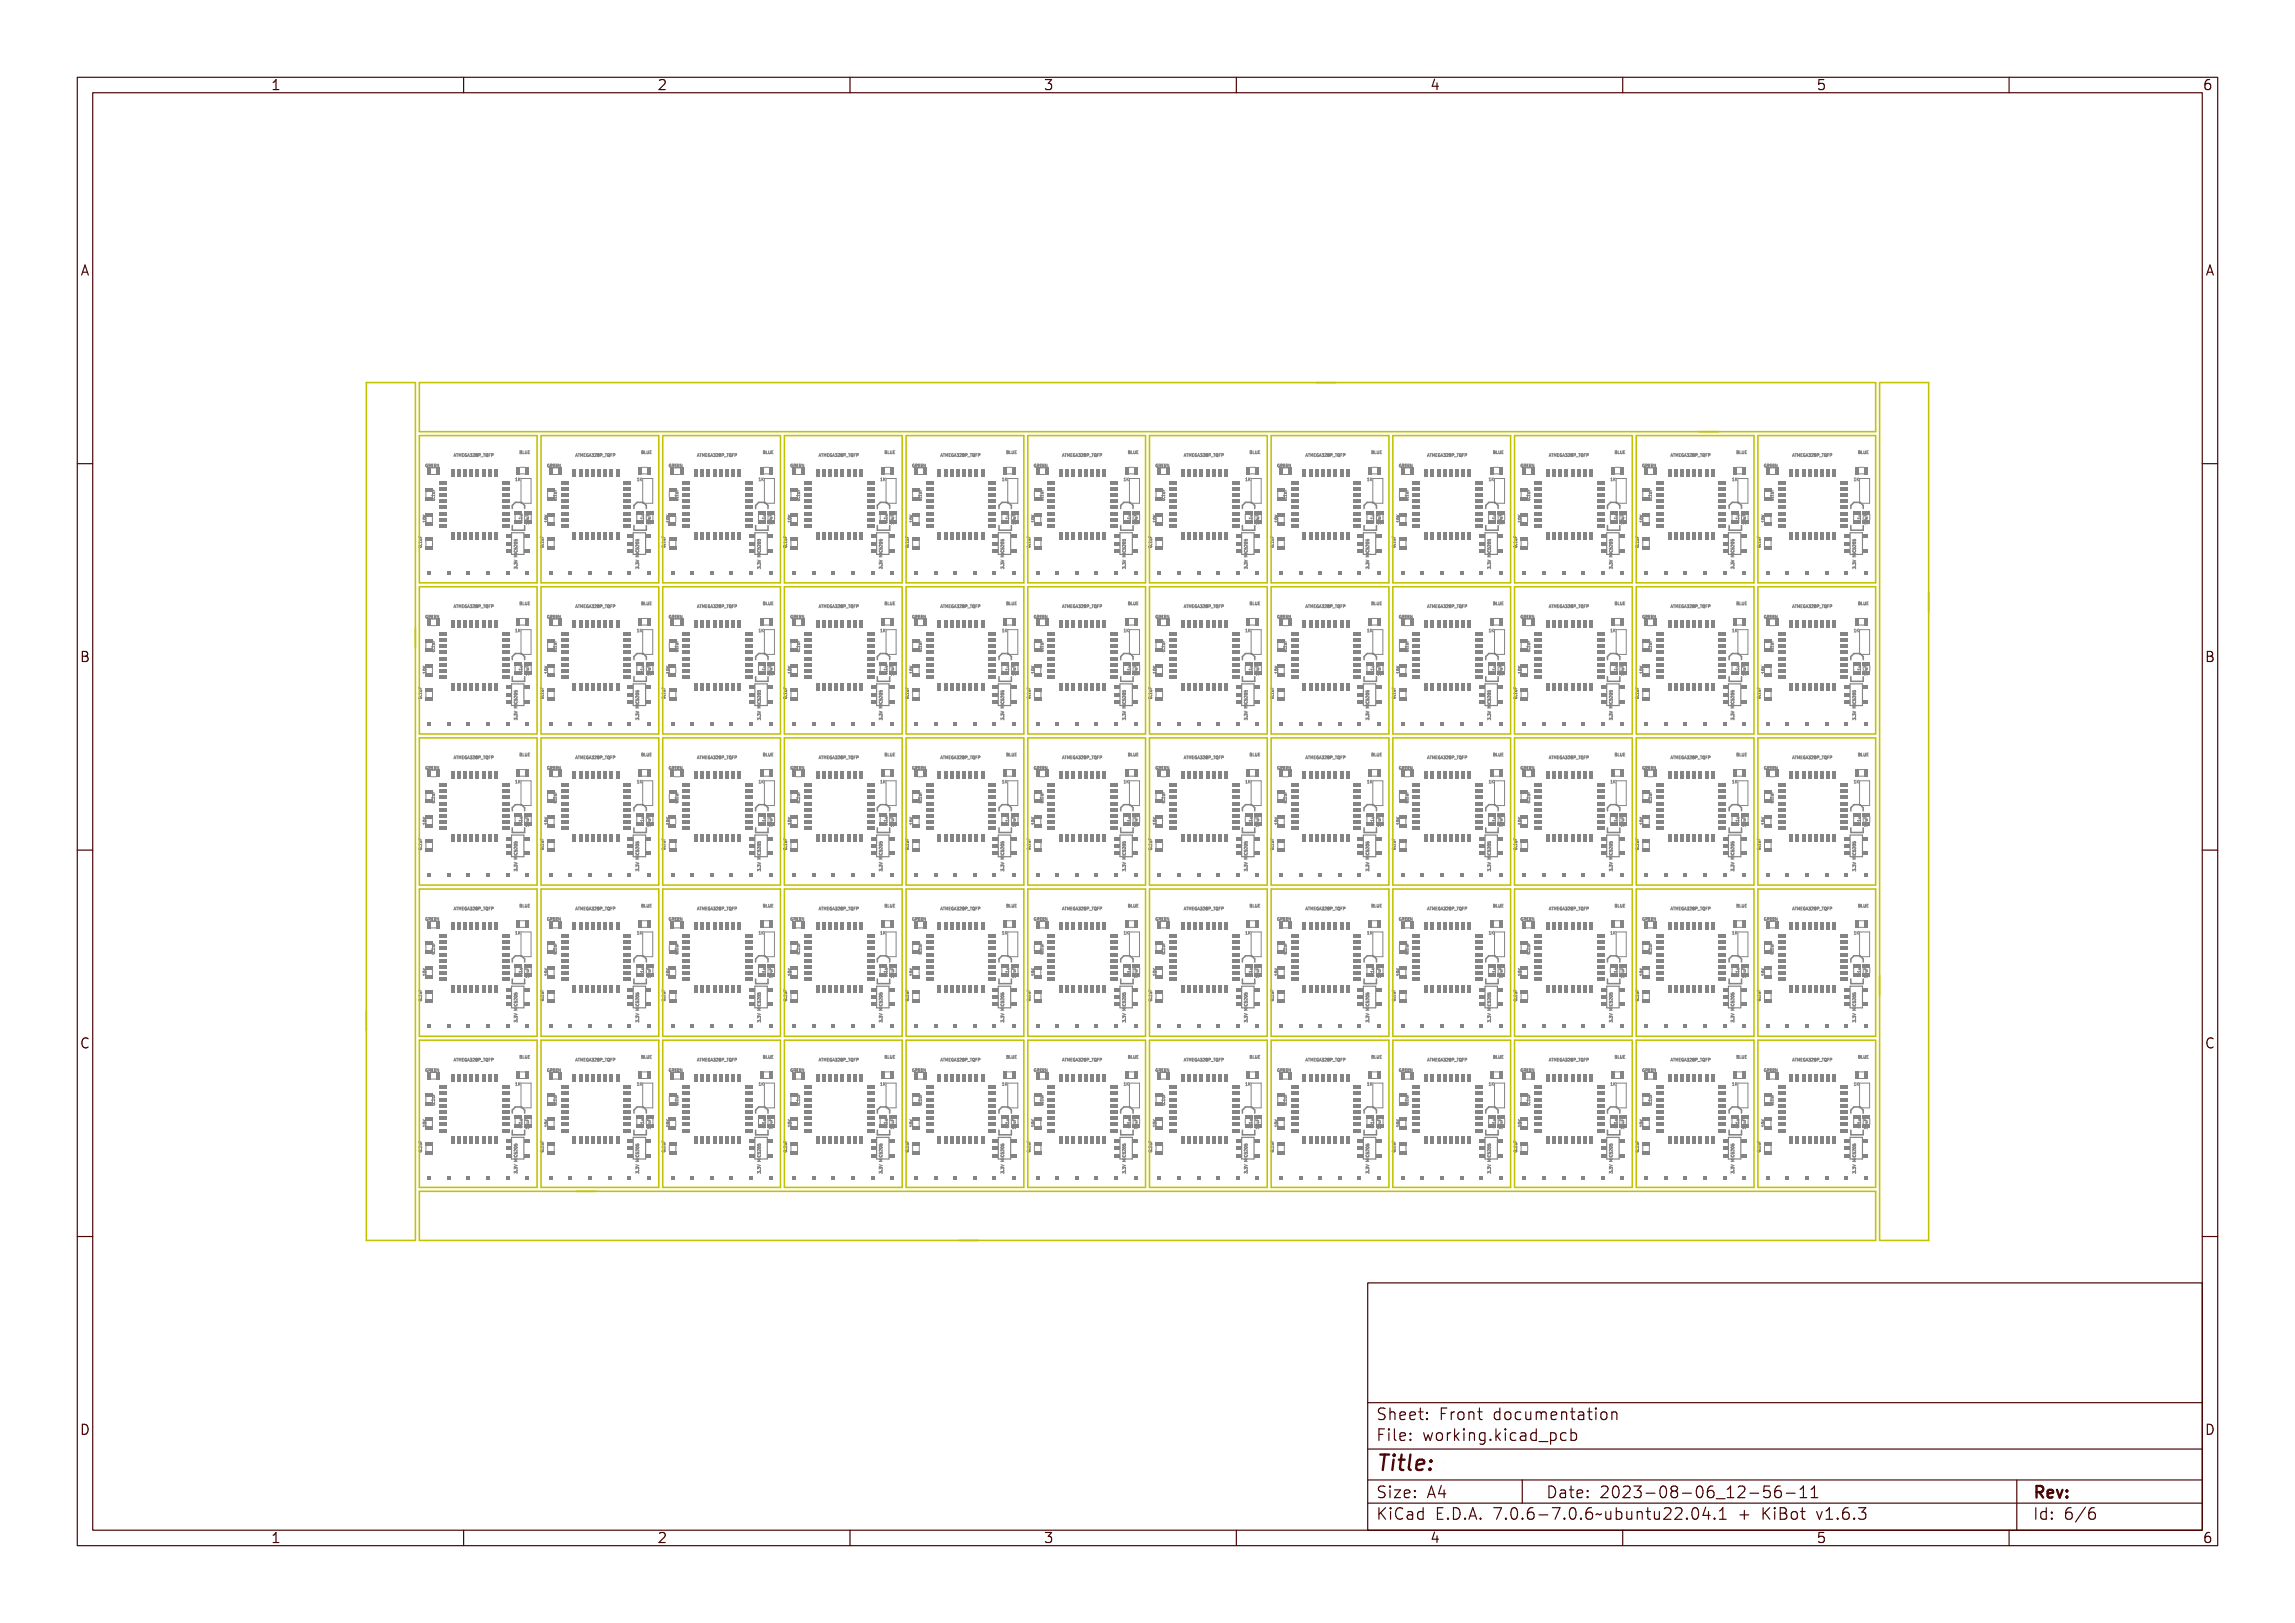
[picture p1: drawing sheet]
<svg xmlns="http://www.w3.org/2000/svg" width="297mm" height="210mm" viewBox="0 0 297 210" stroke-linecap="round" stroke-linejoin="round" font-family="sans-serif">
<defs><g id="words">
<text font-size="2.7" fill="#480000" x="178" y="190.3">Title:</text>
<g font-size="2" fill="#480000">
<text x="178" y="183.7">Sheet: Front documentation</text>
<text x="178" y="186.5">File: working.kicad_pcb</text>
<text x="178" y="193.9">Size: A4</text>
<text x="178" y="196.6">KiCad E.D.A. 7.0.6-7.0.6~ubuntu22.04.1 + KiBot v1.6.3</text>
<text x="200" y="193.9">Date: 2023-08-06_12-56-11</text>
<text x="263" y="196.6">Id: 6/6</text>
<text x="263" y="193.9">Rev:</text>
</g>
<g font-size="1.7" fill="#480000">
<text x="35" y="11.7">1</text>
<text x="85" y="11.7">2</text>
<text x="135" y="11.7">3</text>
<text x="185" y="11.7">4</text>
<text x="235" y="11.7">5</text>
<text x="285" y="11.7">6</text>
<text x="10.5" y="35.7">A</text>
<text x="285.5" y="35.7">A</text>
<text x="10.5" y="85.6">B</text>
<text x="285.5" y="85.6">B</text>
<text x="10.5" y="135.7">C</text>
<text x="285.5" y="135.7">C</text>
<text x="10.5" y="185.6">D</text>
<text x="285.5" y="185.6">D</text>
<text x="35" y="199.7">1</text>
<text x="85" y="199.7">2</text>
<text x="135" y="199.7">3</text>
<text x="185" y="199.7">4</text>
<text x="235" y="199.7">5</text>
<text x="285" y="199.7">6</text>
</g>
<g font-size=".5" fill="#848484">
<text x="59.4" y="59.1">ATMEGA328P_TQFP</text>
<text x="67.4" y="58.7">BLUE</text>
<text x="75.2" y="59.1">ATMEGA328P_TQFP</text>
<text x="83.2" y="58.7">BLUE</text>
<text x="90.9" y="59.1">ATMEGA328P_TQFP</text>
<text x="98.9" y="58.7">BLUE</text>
<text x="106.7" y="59.1">ATMEGA328P_TQFP</text>
<text x="114.7" y="58.7">BLUE</text>
<text x="122.4" y="59.1">ATMEGA328P_TQFP</text>
<text x="130.4" y="58.7">BLUE</text>
<text x="138.1" y="59.1">ATMEGA328P_TQFP</text>
<text x="146.2" y="58.7">BLUE</text>
<text x="153.9" y="59.1">ATMEGA328P_TQFP</text>
<text x="161.9" y="58.7">BLUE</text>
<text x="169.6" y="59.1">ATMEGA328P_TQFP</text>
<text x="177.7" y="58.7">BLUE</text>
<text x="185.4" y="59.1">ATMEGA328P_TQFP</text>
<text x="193.4" y="58.7">BLUE</text>
<text x="201.1" y="59.1">ATMEGA328P_TQFP</text>
<text x="209.2" y="58.7">BLUE</text>
<text x="216.9" y="59.1">ATMEGA328P_TQFP</text>
<text x="224.9" y="58.7">BLUE</text>
<text x="232.6" y="59.1">ATMEGA328P_TQFP</text>
<text x="240.7" y="58.7">BLUE</text>
<text x="55.4" y="60.4">GREEN</text>
<text x="55.8" y="60.5">1K</text>
<text x="56.3" y="64.8" transform="rotate(-90 56.3 64.8)">0.1uF</text>
<text x="66.6" y="62.2">1K</text>
<text x="71.1" y="60.4">GREEN</text>
<text x="71.5" y="60.5">1K</text>
<text x="72" y="64.8" transform="rotate(-90 72 64.8)">0.1uF</text>
<text x="82.4" y="62.2">1K</text>
<text x="86.9" y="60.4">GREEN</text>
<text x="87.3" y="60.5">1K</text>
<text x="87.8" y="64.8" transform="rotate(-90 87.8 64.8)">0.1uF</text>
<text x="98.1" y="62.2">1K</text>
<text x="102.6" y="60.4">GREEN</text>
<text x="103" y="60.5">1K</text>
<text x="103.5" y="64.8" transform="rotate(-90 103.5 64.8)">0.1uF</text>
<text x="113.9" y="62.2">1K</text>
<text x="118.4" y="60.4">GREEN</text>
<text x="118.8" y="60.5">1K</text>
<text x="119.3" y="64.8" transform="rotate(-90 119.3 64.8)">0.1uF</text>
<text x="129.6" y="62.2">1K</text>
<text x="134.1" y="60.4">GREEN</text>
<text x="134.5" y="60.5">1K</text>
<text x="135" y="64.8" transform="rotate(-90 135 64.8)">0.1uF</text>
<text x="145.4" y="62.2">1K</text>
<text x="149.9" y="60.4">GREEN</text>
<text x="150.3" y="60.5">1K</text>
<text x="150.7" y="64.8" transform="rotate(-90 150.7 64.8)">0.1uF</text>
<text x="161.1" y="62.2">1K</text>
<text x="165.6" y="60.4">GREEN</text>
<text x="166" y="60.5">1K</text>
<text x="166.5" y="64.8" transform="rotate(-90 166.5 64.8)">0.1uF</text>
<text x="176.9" y="62.2">1K</text>
<text x="181.4" y="60.4">GREEN</text>
<text x="181.8" y="60.5">1K</text>
<text x="182.2" y="64.8" transform="rotate(-90 182.2 64.8)">0.1uF</text>
<text x="192.6" y="62.2">1K</text>
<text x="197.1" y="60.4">GREEN</text>
<text x="197.5" y="60.5">1K</text>
<text x="198" y="64.8" transform="rotate(-90 198 64.8)">0.1uF</text>
<text x="208.4" y="62.2">1K</text>
<text x="212.9" y="60.4">GREEN</text>
<text x="213.2" y="60.5">1K</text>
<text x="213.7" y="64.8" transform="rotate(-90 213.7 64.8)">0.1uF</text>
<text x="224.1" y="62.2">1K</text>
<text x="228.6" y="60.4">GREEN</text>
<text x="229" y="60.5">1K</text>
<text x="229.5" y="64.8" transform="rotate(-90 229.5 64.8)">0.1uF</text>
<text x="239.9" y="62.2">1K</text>
<text x="54.6" y="70.8" transform="rotate(-90 54.6 70.8)">0.1uF</text>
<text x="55.1" y="67.7" transform="rotate(-90 55.1 67.7)">10K</text>
<text x="67.6" y="67.7" transform="rotate(-90 67.6 67.7)">0.1uF</text>
<text x="68.4" y="67.9" transform="rotate(-90 68.4 67.9)">10uF</text>
<text x="70.3" y="70.8" transform="rotate(-90 70.3 70.8)">0.1uF</text>
<text x="70.9" y="67.7" transform="rotate(-90 70.9 67.7)">10K</text>
<text x="83.3" y="67.7" transform="rotate(-90 83.3 67.7)">0.1uF</text>
<text x="84.2" y="67.9" transform="rotate(-90 84.2 67.9)">10uF</text>
<text x="86.1" y="70.8" transform="rotate(-90 86.1 70.8)">0.1uF</text>
<text x="86.6" y="67.7" transform="rotate(-90 86.6 67.7)">10K</text>
<text x="99.1" y="67.7" transform="rotate(-90 99.1 67.7)">0.1uF</text>
<text x="99.9" y="67.9" transform="rotate(-90 99.9 67.9)">10uF</text>
<text x="101.8" y="70.8" transform="rotate(-90 101.8 70.8)">0.1uF</text>
<text x="102.4" y="67.7" transform="rotate(-90 102.4 67.7)">10K</text>
<text x="114.8" y="67.7" transform="rotate(-90 114.8 67.7)">0.1uF</text>
<text x="115.7" y="67.9" transform="rotate(-90 115.7 67.9)">10uF</text>
<text x="117.6" y="70.8" transform="rotate(-90 117.6 70.8)">0.1uF</text>
<text x="118.1" y="67.7" transform="rotate(-90 118.1 67.7)">10K</text>
<text x="130.6" y="67.7" transform="rotate(-90 130.6 67.7)">0.1uF</text>
<text x="131.4" y="67.9" transform="rotate(-90 131.4 67.9)">10uF</text>
<text x="133.3" y="70.8" transform="rotate(-90 133.3 70.8)">0.1uF</text>
<text x="133.9" y="67.7" transform="rotate(-90 133.9 67.7)">10K</text>
<text x="146.3" y="67.7" transform="rotate(-90 146.3 67.7)">0.1uF</text>
<text x="147.2" y="67.9" transform="rotate(-90 147.2 67.9)">10uF</text>
<text x="149.1" y="70.8" transform="rotate(-90 149.1 70.8)">0.1uF</text>
<text x="149.6" y="67.7" transform="rotate(-90 149.6 67.7)">10K</text>
<text x="162" y="67.7" transform="rotate(-90 162 67.7)">0.1uF</text>
<text x="162.9" y="67.9" transform="rotate(-90 162.9 67.9)">10uF</text>
<text x="164.8" y="70.8" transform="rotate(-90 164.8 70.8)">0.1uF</text>
<text x="165.4" y="67.7" transform="rotate(-90 165.4 67.7)">10K</text>
<text x="177.8" y="67.7" transform="rotate(-90 177.8 67.7)">0.1uF</text>
<text x="178.7" y="67.9" transform="rotate(-90 178.7 67.9)">10uF</text>
<text x="180.6" y="70.8" transform="rotate(-90 180.6 70.8)">0.1uF</text>
<text x="181.1" y="67.7" transform="rotate(-90 181.1 67.7)">10K</text>
<text x="193.5" y="67.7" transform="rotate(-90 193.5 67.7)">0.1uF</text>
<text x="194.4" y="67.9" transform="rotate(-90 194.4 67.9)">10uF</text>
<text x="196.3" y="70.8" transform="rotate(-90 196.3 70.8)">0.1uF</text>
<text x="196.9" y="67.7" transform="rotate(-90 196.9 67.7)">10K</text>
<text x="209.3" y="67.7" transform="rotate(-90 209.3 67.7)">0.1uF</text>
<text x="210.2" y="67.9" transform="rotate(-90 210.2 67.9)">10uF</text>
<text x="212.1" y="70.8" transform="rotate(-90 212.1 70.8)">0.1uF</text>
<text x="212.6" y="67.7" transform="rotate(-90 212.6 67.7)">10K</text>
<text x="225" y="67.7" transform="rotate(-90 225 67.7)">0.1uF</text>
<text x="225.9" y="67.9" transform="rotate(-90 225.9 67.9)">10uF</text>
<text x="227.8" y="70.8" transform="rotate(-90 227.8 70.8)">0.1uF</text>
<text x="228.4" y="67.7" transform="rotate(-90 228.4 67.7)">10K</text>
<text x="240.8" y="67.7" transform="rotate(-90 240.8 67.7)">0.1uF</text>
<text x="241.7" y="67.9" transform="rotate(-90 241.7 67.9)">10uF</text>
<text x="66.9" y="73.3" transform="rotate(-90 66.9 73.3)">3.3V MIC5205</text>
<text x="82.7" y="73.3" transform="rotate(-90 82.7 73.3)">3.3V MIC5205</text>
<text x="98.4" y="73.3" transform="rotate(-90 98.4 73.3)">3.3V MIC5205</text>
<text x="114.2" y="73.3" transform="rotate(-90 114.2 73.3)">3.3V MIC5205</text>
<text x="129.9" y="73.3" transform="rotate(-90 129.9 73.3)">3.3V MIC5205</text>
<text x="145.7" y="73.3" transform="rotate(-90 145.7 73.3)">3.3V MIC5205</text>
<text x="161.4" y="73.3" transform="rotate(-90 161.4 73.3)">3.3V MIC5205</text>
<text x="177.2" y="73.3" transform="rotate(-90 177.2 73.3)">3.3V MIC5205</text>
<text x="192.9" y="73.3" transform="rotate(-90 192.9 73.3)">3.3V MIC5205</text>
<text x="208.7" y="73.3" transform="rotate(-90 208.7 73.3)">3.3V MIC5205</text>
<text x="224.4" y="73.3" transform="rotate(-90 224.4 73.3)">3.3V MIC5205</text>
<text x="240.2" y="73.3" transform="rotate(-90 240.2 73.3)">3.3V MIC5205</text>
<text x="55.4" y="80">GREEN</text>
<text x="55.8" y="80.1">1K</text>
<text x="59.4" y="78.6">ATMEGA328P_TQFP</text>
<text x="66.6" y="81.8">1K</text>
<text x="67.4" y="78.3">BLUE</text>
<text x="71.1" y="80">GREEN</text>
<text x="71.5" y="80.1">1K</text>
<text x="75.2" y="78.6">ATMEGA328P_TQFP</text>
<text x="82.4" y="81.8">1K</text>
<text x="83.2" y="78.3">BLUE</text>
<text x="86.9" y="80">GREEN</text>
<text x="87.3" y="80.1">1K</text>
<text x="90.9" y="78.6">ATMEGA328P_TQFP</text>
<text x="98.1" y="81.8">1K</text>
<text x="98.9" y="78.3">BLUE</text>
<text x="102.6" y="80">GREEN</text>
<text x="103" y="80.1">1K</text>
<text x="106.7" y="78.6">ATMEGA328P_TQFP</text>
<text x="113.9" y="81.8">1K</text>
<text x="114.7" y="78.3">BLUE</text>
<text x="118.4" y="80">GREEN</text>
<text x="118.8" y="80.1">1K</text>
<text x="122.4" y="78.6">ATMEGA328P_TQFP</text>
<text x="129.6" y="81.8">1K</text>
<text x="130.4" y="78.3">BLUE</text>
<text x="134.1" y="80">GREEN</text>
<text x="134.5" y="80.1">1K</text>
<text x="138.1" y="78.6">ATMEGA328P_TQFP</text>
<text x="145.4" y="81.8">1K</text>
<text x="146.2" y="78.3">BLUE</text>
<text x="149.9" y="80">GREEN</text>
<text x="150.3" y="80.1">1K</text>
<text x="153.9" y="78.6">ATMEGA328P_TQFP</text>
<text x="161.1" y="81.8">1K</text>
<text x="161.9" y="78.3">BLUE</text>
<text x="165.6" y="80">GREEN</text>
<text x="166" y="80.1">1K</text>
<text x="169.6" y="78.6">ATMEGA328P_TQFP</text>
<text x="176.9" y="81.8">1K</text>
<text x="177.7" y="78.3">BLUE</text>
<text x="181.4" y="80">GREEN</text>
<text x="181.8" y="80.1">1K</text>
<text x="185.4" y="78.6">ATMEGA328P_TQFP</text>
<text x="192.6" y="81.8">1K</text>
<text x="193.4" y="78.3">BLUE</text>
<text x="197.1" y="80">GREEN</text>
<text x="197.5" y="80.1">1K</text>
<text x="201.1" y="78.6">ATMEGA328P_TQFP</text>
<text x="208.4" y="81.8">1K</text>
<text x="209.2" y="78.3">BLUE</text>
<text x="212.9" y="80">GREEN</text>
<text x="213.2" y="80.1">1K</text>
<text x="216.9" y="78.6">ATMEGA328P_TQFP</text>
<text x="224.1" y="81.8">1K</text>
<text x="224.9" y="78.3">BLUE</text>
<text x="228.6" y="80">GREEN</text>
<text x="229" y="80.1">1K</text>
<text x="232.6" y="78.6">ATMEGA328P_TQFP</text>
<text x="239.9" y="81.8">1K</text>
<text x="240.7" y="78.3">BLUE</text>
<text x="55.1" y="87.2" transform="rotate(-90 55.1 87.2)">10K</text>
<text x="56.3" y="84.3" transform="rotate(-90 56.3 84.3)">0.1uF</text>
<text x="67.6" y="87.2" transform="rotate(-90 67.6 87.2)">0.1uF</text>
<text x="68.4" y="87.5" transform="rotate(-90 68.4 87.5)">10uF</text>
<text x="70.9" y="87.2" transform="rotate(-90 70.9 87.2)">10K</text>
<text x="72" y="84.3" transform="rotate(-90 72 84.3)">0.1uF</text>
<text x="83.3" y="87.2" transform="rotate(-90 83.3 87.2)">0.1uF</text>
<text x="84.2" y="87.5" transform="rotate(-90 84.2 87.5)">10uF</text>
<text x="86.6" y="87.2" transform="rotate(-90 86.6 87.2)">10K</text>
<text x="87.8" y="84.3" transform="rotate(-90 87.8 84.3)">0.1uF</text>
<text x="99.1" y="87.2" transform="rotate(-90 99.1 87.2)">0.1uF</text>
<text x="99.9" y="87.5" transform="rotate(-90 99.9 87.5)">10uF</text>
<text x="102.4" y="87.2" transform="rotate(-90 102.4 87.2)">10K</text>
<text x="103.5" y="84.3" transform="rotate(-90 103.5 84.3)">0.1uF</text>
<text x="114.8" y="87.2" transform="rotate(-90 114.8 87.2)">0.1uF</text>
<text x="115.7" y="87.5" transform="rotate(-90 115.7 87.5)">10uF</text>
<text x="118.1" y="87.2" transform="rotate(-90 118.1 87.2)">10K</text>
<text x="119.3" y="84.3" transform="rotate(-90 119.3 84.3)">0.1uF</text>
<text x="130.6" y="87.2" transform="rotate(-90 130.6 87.2)">0.1uF</text>
<text x="131.4" y="87.5" transform="rotate(-90 131.4 87.5)">10uF</text>
<text x="133.9" y="87.2" transform="rotate(-90 133.9 87.2)">10K</text>
<text x="135" y="84.3" transform="rotate(-90 135 84.3)">0.1uF</text>
<text x="146.3" y="87.2" transform="rotate(-90 146.3 87.2)">0.1uF</text>
<text x="147.2" y="87.5" transform="rotate(-90 147.2 87.5)">10uF</text>
<text x="149.6" y="87.2" transform="rotate(-90 149.6 87.2)">10K</text>
<text x="150.7" y="84.3" transform="rotate(-90 150.7 84.3)">0.1uF</text>
<text x="162" y="87.2" transform="rotate(-90 162 87.2)">0.1uF</text>
<text x="162.9" y="87.5" transform="rotate(-90 162.9 87.5)">10uF</text>
<text x="165.4" y="87.2" transform="rotate(-90 165.4 87.2)">10K</text>
<text x="166.5" y="84.3" transform="rotate(-90 166.5 84.3)">0.1uF</text>
<text x="177.8" y="87.2" transform="rotate(-90 177.8 87.2)">0.1uF</text>
<text x="178.7" y="87.5" transform="rotate(-90 178.7 87.5)">10uF</text>
<text x="181.1" y="87.2" transform="rotate(-90 181.1 87.2)">10K</text>
<text x="182.2" y="84.3" transform="rotate(-90 182.2 84.3)">0.1uF</text>
<text x="193.5" y="87.2" transform="rotate(-90 193.5 87.2)">0.1uF</text>
<text x="194.4" y="87.5" transform="rotate(-90 194.4 87.5)">10uF</text>
<text x="196.9" y="87.2" transform="rotate(-90 196.9 87.2)">10K</text>
<text x="198" y="84.3" transform="rotate(-90 198 84.3)">0.1uF</text>
<text x="209.3" y="87.2" transform="rotate(-90 209.3 87.2)">0.1uF</text>
<text x="210.2" y="87.5" transform="rotate(-90 210.2 87.5)">10uF</text>
<text x="212.6" y="87.2" transform="rotate(-90 212.6 87.2)">10K</text>
<text x="213.7" y="84.3" transform="rotate(-90 213.7 84.3)">0.1uF</text>
<text x="225" y="87.2" transform="rotate(-90 225 87.2)">0.1uF</text>
<text x="225.9" y="87.5" transform="rotate(-90 225.9 87.5)">10uF</text>
<text x="228.4" y="87.2" transform="rotate(-90 228.4 87.2)">10K</text>
<text x="229.5" y="84.3" transform="rotate(-90 229.5 84.3)">0.1uF</text>
<text x="240.8" y="87.2" transform="rotate(-90 240.8 87.2)">0.1uF</text>
<text x="241.7" y="87.5" transform="rotate(-90 241.7 87.5)">10uF</text>
<text x="54.6" y="90.4" transform="rotate(-90 54.6 90.4)">0.1uF</text>
<text x="66.9" y="92.9" transform="rotate(-90 66.9 92.9)">3.3V MIC5205</text>
<text x="70.3" y="90.4" transform="rotate(-90 70.3 90.4)">0.1uF</text>
<text x="82.7" y="92.9" transform="rotate(-90 82.7 92.9)">3.3V MIC5205</text>
<text x="86.1" y="90.4" transform="rotate(-90 86.1 90.4)">0.1uF</text>
<text x="98.4" y="92.9" transform="rotate(-90 98.4 92.9)">3.3V MIC5205</text>
<text x="101.8" y="90.4" transform="rotate(-90 101.8 90.4)">0.1uF</text>
<text x="114.2" y="92.9" transform="rotate(-90 114.2 92.9)">3.3V MIC5205</text>
<text x="117.6" y="90.4" transform="rotate(-90 117.6 90.4)">0.1uF</text>
<text x="129.9" y="92.9" transform="rotate(-90 129.9 92.9)">3.3V MIC5205</text>
<text x="133.3" y="90.4" transform="rotate(-90 133.3 90.4)">0.1uF</text>
<text x="145.7" y="92.9" transform="rotate(-90 145.7 92.9)">3.3V MIC5205</text>
<text x="149.1" y="90.4" transform="rotate(-90 149.1 90.4)">0.1uF</text>
<text x="161.4" y="92.9" transform="rotate(-90 161.4 92.9)">3.3V MIC5205</text>
<text x="164.8" y="90.4" transform="rotate(-90 164.8 90.4)">0.1uF</text>
<text x="177.2" y="92.9" transform="rotate(-90 177.2 92.9)">3.3V MIC5205</text>
<text x="180.6" y="90.4" transform="rotate(-90 180.6 90.4)">0.1uF</text>
<text x="192.9" y="92.9" transform="rotate(-90 192.9 92.9)">3.3V MIC5205</text>
<text x="196.3" y="90.4" transform="rotate(-90 196.3 90.4)">0.1uF</text>
<text x="208.7" y="92.9" transform="rotate(-90 208.7 92.9)">3.3V MIC5205</text>
<text x="212.1" y="90.4" transform="rotate(-90 212.1 90.4)">0.1uF</text>
<text x="224.4" y="92.9" transform="rotate(-90 224.4 92.9)">3.3V MIC5205</text>
<text x="227.8" y="90.4" transform="rotate(-90 227.8 90.4)">0.1uF</text>
<text x="240.2" y="92.9" transform="rotate(-90 240.2 92.9)">3.3V MIC5205</text>
<text x="55.4" y="99.6">GREEN</text>
<text x="55.8" y="99.6">1K</text>
<text x="59.4" y="98.2">ATMEGA328P_TQFP</text>
<text x="66.6" y="101.3">1K</text>
<text x="67.4" y="97.8">BLUE</text>
<text x="71.1" y="99.6">GREEN</text>
<text x="71.5" y="99.6">1K</text>
<text x="75.2" y="98.2">ATMEGA328P_TQFP</text>
<text x="82.4" y="101.3">1K</text>
<text x="83.2" y="97.8">BLUE</text>
<text x="86.9" y="99.6">GREEN</text>
<text x="87.3" y="99.6">1K</text>
<text x="90.9" y="98.2">ATMEGA328P_TQFP</text>
<text x="98.1" y="101.3">1K</text>
<text x="98.9" y="97.8">BLUE</text>
<text x="102.6" y="99.6">GREEN</text>
<text x="103" y="99.6">1K</text>
<text x="106.7" y="98.2">ATMEGA328P_TQFP</text>
<text x="113.9" y="101.3">1K</text>
<text x="114.7" y="97.8">BLUE</text>
<text x="118.4" y="99.6">GREEN</text>
<text x="118.8" y="99.6">1K</text>
<text x="122.4" y="98.2">ATMEGA328P_TQFP</text>
<text x="129.6" y="101.3">1K</text>
<text x="130.4" y="97.8">BLUE</text>
<text x="134.1" y="99.6">GREEN</text>
<text x="134.5" y="99.6">1K</text>
<text x="138.1" y="98.2">ATMEGA328P_TQFP</text>
<text x="145.4" y="101.3">1K</text>
<text x="146.2" y="97.8">BLUE</text>
<text x="149.9" y="99.6">GREEN</text>
<text x="150.3" y="99.6">1K</text>
<text x="153.9" y="98.2">ATMEGA328P_TQFP</text>
<text x="161.1" y="101.3">1K</text>
<text x="161.9" y="97.8">BLUE</text>
<text x="165.6" y="99.6">GREEN</text>
<text x="166" y="99.6">1K</text>
<text x="169.6" y="98.2">ATMEGA328P_TQFP</text>
<text x="176.9" y="101.3">1K</text>
<text x="177.7" y="97.8">BLUE</text>
<text x="181.4" y="99.6">GREEN</text>
<text x="181.8" y="99.6">1K</text>
<text x="185.4" y="98.2">ATMEGA328P_TQFP</text>
<text x="192.6" y="101.3">1K</text>
<text x="193.4" y="97.8">BLUE</text>
<text x="197.1" y="99.6">GREEN</text>
<text x="197.5" y="99.6">1K</text>
<text x="201.1" y="98.2">ATMEGA328P_TQFP</text>
<text x="208.4" y="101.3">1K</text>
<text x="209.2" y="97.8">BLUE</text>
<text x="212.9" y="99.6">GREEN</text>
<text x="213.2" y="99.6">1K</text>
<text x="216.9" y="98.2">ATMEGA328P_TQFP</text>
<text x="224.1" y="101.3">1K</text>
<text x="224.9" y="97.8">BLUE</text>
<text x="228.6" y="99.6">GREEN</text>
<text x="229" y="99.6">1K</text>
<text x="232.6" y="98.2">ATMEGA328P_TQFP</text>
<text x="239.9" y="101.3">1K</text>
<text x="240.7" y="97.8">BLUE</text>
<text x="55.1" y="106.8" transform="rotate(-90 55.1 106.8)">10K</text>
<text x="56.3" y="103.9" transform="rotate(-90 56.3 103.9)">0.1uF</text>
<text x="67.6" y="106.8" transform="rotate(-90 67.6 106.8)">0.1uF</text>
<text x="68.4" y="107" transform="rotate(-90 68.4 107)">10uF</text>
<text x="70.9" y="106.8" transform="rotate(-90 70.9 106.8)">10K</text>
<text x="72" y="103.9" transform="rotate(-90 72 103.9)">0.1uF</text>
<text x="83.3" y="106.8" transform="rotate(-90 83.3 106.8)">0.1uF</text>
<text x="84.2" y="107" transform="rotate(-90 84.2 107)">10uF</text>
<text x="86.6" y="106.8" transform="rotate(-90 86.6 106.8)">10K</text>
<text x="87.8" y="103.9" transform="rotate(-90 87.8 103.9)">0.1uF</text>
<text x="99.1" y="106.8" transform="rotate(-90 99.1 106.8)">0.1uF</text>
<text x="99.9" y="107" transform="rotate(-90 99.9 107)">10uF</text>
<text x="102.4" y="106.8" transform="rotate(-90 102.4 106.8)">10K</text>
<text x="103.5" y="103.9" transform="rotate(-90 103.5 103.9)">0.1uF</text>
<text x="114.8" y="106.8" transform="rotate(-90 114.8 106.8)">0.1uF</text>
<text x="115.7" y="107" transform="rotate(-90 115.7 107)">10uF</text>
<text x="118.1" y="106.8" transform="rotate(-90 118.1 106.8)">10K</text>
<text x="119.3" y="103.9" transform="rotate(-90 119.3 103.9)">0.1uF</text>
<text x="130.6" y="106.8" transform="rotate(-90 130.6 106.8)">0.1uF</text>
<text x="131.4" y="107" transform="rotate(-90 131.4 107)">10uF</text>
<text x="133.9" y="106.8" transform="rotate(-90 133.9 106.8)">10K</text>
<text x="135" y="103.9" transform="rotate(-90 135 103.9)">0.1uF</text>
<text x="146.3" y="106.8" transform="rotate(-90 146.3 106.8)">0.1uF</text>
<text x="147.2" y="107" transform="rotate(-90 147.2 107)">10uF</text>
<text x="149.6" y="106.8" transform="rotate(-90 149.6 106.8)">10K</text>
<text x="150.7" y="103.9" transform="rotate(-90 150.7 103.9)">0.1uF</text>
<text x="162" y="106.8" transform="rotate(-90 162 106.8)">0.1uF</text>
<text x="162.9" y="107" transform="rotate(-90 162.9 107)">10uF</text>
<text x="165.4" y="106.8" transform="rotate(-90 165.4 106.8)">10K</text>
<text x="166.5" y="103.9" transform="rotate(-90 166.5 103.9)">0.1uF</text>
<text x="177.8" y="106.8" transform="rotate(-90 177.8 106.8)">0.1uF</text>
<text x="178.7" y="107" transform="rotate(-90 178.7 107)">10uF</text>
<text x="181.1" y="106.8" transform="rotate(-90 181.1 106.8)">10K</text>
<text x="182.2" y="103.9" transform="rotate(-90 182.2 103.9)">0.1uF</text>
<text x="193.5" y="106.8" transform="rotate(-90 193.5 106.8)">0.1uF</text>
<text x="194.4" y="107" transform="rotate(-90 194.4 107)">10uF</text>
<text x="196.9" y="106.8" transform="rotate(-90 196.9 106.8)">10K</text>
<text x="198" y="103.9" transform="rotate(-90 198 103.9)">0.1uF</text>
<text x="209.3" y="106.8" transform="rotate(-90 209.3 106.8)">0.1uF</text>
<text x="210.2" y="107" transform="rotate(-90 210.2 107)">10uF</text>
<text x="212.6" y="106.8" transform="rotate(-90 212.6 106.8)">10K</text>
<text x="213.7" y="103.9" transform="rotate(-90 213.7 103.9)">0.1uF</text>
<text x="225" y="106.8" transform="rotate(-90 225 106.8)">0.1uF</text>
<text x="225.9" y="107" transform="rotate(-90 225.9 107)">10uF</text>
<text x="228.4" y="106.8" transform="rotate(-90 228.4 106.8)">10K</text>
<text x="229.5" y="103.9" transform="rotate(-90 229.5 103.9)">0.1uF</text>
<text x="240.8" y="106.8" transform="rotate(-90 240.8 106.8)">0.1uF</text>
<text x="241.7" y="107" transform="rotate(-90 241.7 107)">10uF</text>
<text x="54.6" y="109.9" transform="rotate(-90 54.6 109.9)">0.1uF</text>
<text x="66.9" y="112.4" transform="rotate(-90 66.9 112.4)">3.3V MIC5205</text>
<text x="70.3" y="109.9" transform="rotate(-90 70.3 109.9)">0.1uF</text>
<text x="82.7" y="112.4" transform="rotate(-90 82.7 112.4)">3.3V MIC5205</text>
<text x="86.1" y="109.9" transform="rotate(-90 86.1 109.9)">0.1uF</text>
<text x="98.4" y="112.4" transform="rotate(-90 98.4 112.4)">3.3V MIC5205</text>
<text x="101.8" y="109.9" transform="rotate(-90 101.8 109.9)">0.1uF</text>
<text x="114.2" y="112.4" transform="rotate(-90 114.2 112.4)">3.3V MIC5205</text>
<text x="117.6" y="109.9" transform="rotate(-90 117.6 109.9)">0.1uF</text>
<text x="129.9" y="112.4" transform="rotate(-90 129.9 112.4)">3.3V MIC5205</text>
<text x="133.3" y="109.9" transform="rotate(-90 133.3 109.9)">0.1uF</text>
<text x="145.7" y="112.4" transform="rotate(-90 145.7 112.4)">3.3V MIC5205</text>
<text x="149.1" y="109.9" transform="rotate(-90 149.1 109.9)">0.1uF</text>
<text x="161.4" y="112.4" transform="rotate(-90 161.4 112.4)">3.3V MIC5205</text>
<text x="164.8" y="109.9" transform="rotate(-90 164.8 109.9)">0.1uF</text>
<text x="177.2" y="112.4" transform="rotate(-90 177.2 112.4)">3.3V MIC5205</text>
<text x="180.6" y="109.9" transform="rotate(-90 180.6 109.9)">0.1uF</text>
<text x="192.9" y="112.4" transform="rotate(-90 192.9 112.4)">3.3V MIC5205</text>
<text x="196.3" y="109.9" transform="rotate(-90 196.3 109.9)">0.1uF</text>
<text x="208.7" y="112.4" transform="rotate(-90 208.7 112.4)">3.3V MIC5205</text>
<text x="212.1" y="109.9" transform="rotate(-90 212.1 109.9)">0.1uF</text>
<text x="224.4" y="112.4" transform="rotate(-90 224.4 112.4)">3.3V MIC5205</text>
<text x="227.8" y="109.9" transform="rotate(-90 227.8 109.9)">0.1uF</text>
<text x="240.2" y="112.4" transform="rotate(-90 240.2 112.4)">3.3V MIC5205</text>
<text x="55.4" y="119.1">GREEN</text>
<text x="55.8" y="119.2">1K</text>
<text x="59.4" y="117.8">ATMEGA328P_TQFP</text>
<text x="67.4" y="117.4">BLUE</text>
<text x="71.1" y="119.1">GREEN</text>
<text x="71.5" y="119.2">1K</text>
<text x="75.2" y="117.8">ATMEGA328P_TQFP</text>
<text x="83.2" y="117.4">BLUE</text>
<text x="86.9" y="119.1">GREEN</text>
<text x="87.3" y="119.2">1K</text>
<text x="90.9" y="117.8">ATMEGA328P_TQFP</text>
<text x="98.9" y="117.4">BLUE</text>
<text x="102.6" y="119.1">GREEN</text>
<text x="103" y="119.2">1K</text>
<text x="106.7" y="117.8">ATMEGA328P_TQFP</text>
<text x="114.7" y="117.4">BLUE</text>
<text x="118.4" y="119.1">GREEN</text>
<text x="118.8" y="119.2">1K</text>
<text x="122.4" y="117.8">ATMEGA328P_TQFP</text>
<text x="130.4" y="117.4">BLUE</text>
<text x="134.1" y="119.1">GREEN</text>
<text x="134.5" y="119.2">1K</text>
<text x="138.1" y="117.8">ATMEGA328P_TQFP</text>
<text x="146.2" y="117.4">BLUE</text>
<text x="149.9" y="119.1">GREEN</text>
<text x="150.3" y="119.2">1K</text>
<text x="153.9" y="117.8">ATMEGA328P_TQFP</text>
<text x="161.9" y="117.4">BLUE</text>
<text x="165.6" y="119.1">GREEN</text>
<text x="166" y="119.2">1K</text>
<text x="169.6" y="117.8">ATMEGA328P_TQFP</text>
<text x="177.7" y="117.4">BLUE</text>
<text x="181.4" y="119.1">GREEN</text>
<text x="181.8" y="119.2">1K</text>
<text x="185.4" y="117.8">ATMEGA328P_TQFP</text>
<text x="193.4" y="117.4">BLUE</text>
<text x="197.1" y="119.1">GREEN</text>
<text x="197.5" y="119.2">1K</text>
<text x="201.1" y="117.8">ATMEGA328P_TQFP</text>
<text x="209.2" y="117.4">BLUE</text>
<text x="212.9" y="119.1">GREEN</text>
<text x="213.2" y="119.2">1K</text>
<text x="216.9" y="117.8">ATMEGA328P_TQFP</text>
<text x="224.9" y="117.4">BLUE</text>
<text x="228.6" y="119.1">GREEN</text>
<text x="229" y="119.2">1K</text>
<text x="232.6" y="117.8">ATMEGA328P_TQFP</text>
<text x="240.7" y="117.4">BLUE</text>
<text x="56.3" y="123.4" transform="rotate(-90 56.3 123.4)">0.1uF</text>
<text x="66.6" y="120.9">1K</text>
<text x="72" y="123.4" transform="rotate(-90 72 123.4)">0.1uF</text>
<text x="82.4" y="120.9">1K</text>
<text x="87.8" y="123.4" transform="rotate(-90 87.8 123.4)">0.1uF</text>
<text x="98.1" y="120.9">1K</text>
<text x="103.5" y="123.4" transform="rotate(-90 103.5 123.4)">0.1uF</text>
<text x="113.9" y="120.9">1K</text>
<text x="119.3" y="123.4" transform="rotate(-90 119.3 123.4)">0.1uF</text>
<text x="129.6" y="120.9">1K</text>
<text x="135" y="123.4" transform="rotate(-90 135 123.4)">0.1uF</text>
<text x="145.4" y="120.9">1K</text>
<text x="150.7" y="123.4" transform="rotate(-90 150.7 123.4)">0.1uF</text>
<text x="161.1" y="120.9">1K</text>
<text x="166.5" y="123.4" transform="rotate(-90 166.5 123.4)">0.1uF</text>
<text x="176.9" y="120.9">1K</text>
<text x="182.2" y="123.4" transform="rotate(-90 182.2 123.4)">0.1uF</text>
<text x="192.6" y="120.9">1K</text>
<text x="198" y="123.4" transform="rotate(-90 198 123.4)">0.1uF</text>
<text x="208.4" y="120.9">1K</text>
<text x="213.7" y="123.4" transform="rotate(-90 213.7 123.4)">0.1uF</text>
<text x="224.1" y="120.9">1K</text>
<text x="229.5" y="123.4" transform="rotate(-90 229.5 123.4)">0.1uF</text>
<text x="239.9" y="120.9">1K</text>
<text x="54.6" y="129.5" transform="rotate(-90 54.6 129.5)">0.1uF</text>
<text x="55.1" y="126.3" transform="rotate(-90 55.1 126.3)">10K</text>
<text x="66.9" y="132" transform="rotate(-90 66.9 132)">3.3V MIC5205</text>
<text x="67.6" y="126.4" transform="rotate(-90 67.6 126.4)">0.1uF</text>
<text x="68.4" y="126.6" transform="rotate(-90 68.4 126.6)">10uF</text>
<text x="70.3" y="129.5" transform="rotate(-90 70.3 129.5)">0.1uF</text>
<text x="70.9" y="126.3" transform="rotate(-90 70.9 126.3)">10K</text>
<text x="82.7" y="132" transform="rotate(-90 82.7 132)">3.3V MIC5205</text>
<text x="83.3" y="126.4" transform="rotate(-90 83.3 126.4)">0.1uF</text>
<text x="84.2" y="126.6" transform="rotate(-90 84.2 126.6)">10uF</text>
<text x="86.1" y="129.5" transform="rotate(-90 86.1 129.5)">0.1uF</text>
<text x="86.6" y="126.3" transform="rotate(-90 86.6 126.3)">10K</text>
<text x="98.4" y="132" transform="rotate(-90 98.4 132)">3.3V MIC5205</text>
<text x="99.1" y="126.4" transform="rotate(-90 99.1 126.4)">0.1uF</text>
<text x="99.9" y="126.6" transform="rotate(-90 99.9 126.6)">10uF</text>
<text x="101.8" y="129.5" transform="rotate(-90 101.8 129.5)">0.1uF</text>
<text x="102.4" y="126.3" transform="rotate(-90 102.4 126.3)">10K</text>
<text x="114.2" y="132" transform="rotate(-90 114.2 132)">3.3V MIC5205</text>
<text x="114.8" y="126.4" transform="rotate(-90 114.8 126.4)">0.1uF</text>
<text x="115.7" y="126.6" transform="rotate(-90 115.7 126.6)">10uF</text>
<text x="117.6" y="129.5" transform="rotate(-90 117.6 129.5)">0.1uF</text>
<text x="118.1" y="126.3" transform="rotate(-90 118.1 126.3)">10K</text>
<text x="129.9" y="132" transform="rotate(-90 129.9 132)">3.3V MIC5205</text>
<text x="130.6" y="126.4" transform="rotate(-90 130.6 126.4)">0.1uF</text>
<text x="131.4" y="126.6" transform="rotate(-90 131.4 126.6)">10uF</text>
<text x="133.3" y="129.5" transform="rotate(-90 133.3 129.5)">0.1uF</text>
<text x="133.9" y="126.3" transform="rotate(-90 133.9 126.3)">10K</text>
<text x="145.7" y="132" transform="rotate(-90 145.7 132)">3.3V MIC5205</text>
<text x="146.3" y="126.4" transform="rotate(-90 146.3 126.4)">0.1uF</text>
<text x="147.2" y="126.6" transform="rotate(-90 147.2 126.6)">10uF</text>
<text x="149.1" y="129.5" transform="rotate(-90 149.1 129.5)">0.1uF</text>
<text x="149.6" y="126.3" transform="rotate(-90 149.6 126.3)">10K</text>
<text x="161.4" y="132" transform="rotate(-90 161.4 132)">3.3V MIC5205</text>
<text x="162" y="126.4" transform="rotate(-90 162 126.4)">0.1uF</text>
<text x="162.9" y="126.6" transform="rotate(-90 162.9 126.6)">10uF</text>
<text x="164.8" y="129.5" transform="rotate(-90 164.8 129.5)">0.1uF</text>
<text x="165.4" y="126.3" transform="rotate(-90 165.4 126.3)">10K</text>
<text x="177.2" y="132" transform="rotate(-90 177.2 132)">3.3V MIC5205</text>
<text x="177.8" y="126.4" transform="rotate(-90 177.8 126.4)">0.1uF</text>
<text x="178.7" y="126.6" transform="rotate(-90 178.7 126.6)">10uF</text>
<text x="180.6" y="129.5" transform="rotate(-90 180.6 129.5)">0.1uF</text>
<text x="181.1" y="126.3" transform="rotate(-90 181.1 126.3)">10K</text>
<text x="192.9" y="132" transform="rotate(-90 192.9 132)">3.3V MIC5205</text>
<text x="193.5" y="126.4" transform="rotate(-90 193.5 126.4)">0.1uF</text>
<text x="194.4" y="126.6" transform="rotate(-90 194.4 126.6)">10uF</text>
<text x="196.3" y="129.5" transform="rotate(-90 196.3 129.5)">0.1uF</text>
<text x="196.9" y="126.3" transform="rotate(-90 196.9 126.3)">10K</text>
<text x="208.7" y="132" transform="rotate(-90 208.7 132)">3.3V MIC5205</text>
<text x="209.3" y="126.4" transform="rotate(-90 209.3 126.4)">0.1uF</text>
<text x="210.2" y="126.6" transform="rotate(-90 210.2 126.6)">10uF</text>
<text x="212.1" y="129.5" transform="rotate(-90 212.1 129.5)">0.1uF</text>
<text x="212.6" y="126.3" transform="rotate(-90 212.6 126.3)">10K</text>
<text x="224.4" y="132" transform="rotate(-90 224.4 132)">3.3V MIC5205</text>
<text x="225" y="126.4" transform="rotate(-90 225 126.4)">0.1uF</text>
<text x="225.9" y="126.6" transform="rotate(-90 225.9 126.6)">10uF</text>
<text x="227.8" y="129.5" transform="rotate(-90 227.8 129.5)">0.1uF</text>
<text x="228.4" y="126.3" transform="rotate(-90 228.4 126.3)">10K</text>
<text x="240.2" y="132" transform="rotate(-90 240.2 132)">3.3V MIC5205</text>
<text x="240.8" y="126.4" transform="rotate(-90 240.8 126.4)">0.1uF</text>
<text x="241.7" y="126.6" transform="rotate(-90 241.7 126.6)">10uF</text>
<text x="59.4" y="137.3">ATMEGA328P_TQFP</text>
<text x="67.4" y="137">BLUE</text>
<text x="75.2" y="137.3">ATMEGA328P_TQFP</text>
<text x="83.2" y="137">BLUE</text>
<text x="90.9" y="137.3">ATMEGA328P_TQFP</text>
<text x="98.9" y="137">BLUE</text>
<text x="106.7" y="137.3">ATMEGA328P_TQFP</text>
<text x="114.7" y="137">BLUE</text>
<text x="122.4" y="137.3">ATMEGA328P_TQFP</text>
<text x="130.4" y="137">BLUE</text>
<text x="138.1" y="137.3">ATMEGA328P_TQFP</text>
<text x="146.2" y="137">BLUE</text>
<text x="153.9" y="137.3">ATMEGA328P_TQFP</text>
<text x="161.9" y="137">BLUE</text>
<text x="169.6" y="137.3">ATMEGA328P_TQFP</text>
<text x="177.7" y="137">BLUE</text>
<text x="185.4" y="137.3">ATMEGA328P_TQFP</text>
<text x="193.4" y="137">BLUE</text>
<text x="201.1" y="137.3">ATMEGA328P_TQFP</text>
<text x="209.2" y="137">BLUE</text>
<text x="216.9" y="137.3">ATMEGA328P_TQFP</text>
<text x="224.9" y="137">BLUE</text>
<text x="232.6" y="137.3">ATMEGA328P_TQFP</text>
<text x="240.7" y="137">BLUE</text>
<text x="55.4" y="138.7">GREEN</text>
<text x="55.8" y="138.7">1K</text>
<text x="56.3" y="143" transform="rotate(-90 56.3 143)">0.1uF</text>
<text x="66.6" y="140.5">1K</text>
<text x="71.1" y="138.7">GREEN</text>
<text x="71.5" y="138.7">1K</text>
<text x="72" y="143" transform="rotate(-90 72 143)">0.1uF</text>
<text x="82.4" y="140.5">1K</text>
<text x="86.9" y="138.7">GREEN</text>
<text x="87.3" y="138.7">1K</text>
<text x="87.8" y="143" transform="rotate(-90 87.8 143)">0.1uF</text>
<text x="98.1" y="140.5">1K</text>
<text x="102.6" y="138.7">GREEN</text>
<text x="103" y="138.7">1K</text>
<text x="103.5" y="143" transform="rotate(-90 103.5 143)">0.1uF</text>
<text x="113.9" y="140.5">1K</text>
<text x="118.4" y="138.7">GREEN</text>
<text x="118.8" y="138.7">1K</text>
<text x="119.3" y="143" transform="rotate(-90 119.3 143)">0.1uF</text>
<text x="129.6" y="140.5">1K</text>
<text x="134.1" y="138.7">GREEN</text>
<text x="134.5" y="138.7">1K</text>
<text x="135" y="143" transform="rotate(-90 135 143)">0.1uF</text>
<text x="145.4" y="140.5">1K</text>
<text x="149.9" y="138.7">GREEN</text>
<text x="150.3" y="138.7">1K</text>
<text x="150.7" y="143" transform="rotate(-90 150.7 143)">0.1uF</text>
<text x="161.1" y="140.5">1K</text>
<text x="165.6" y="138.7">GREEN</text>
<text x="166" y="138.7">1K</text>
<text x="166.5" y="143" transform="rotate(-90 166.5 143)">0.1uF</text>
<text x="176.9" y="140.5">1K</text>
<text x="181.4" y="138.7">GREEN</text>
<text x="181.8" y="138.7">1K</text>
<text x="182.2" y="143" transform="rotate(-90 182.2 143)">0.1uF</text>
<text x="192.6" y="140.5">1K</text>
<text x="197.1" y="138.7">GREEN</text>
<text x="197.5" y="138.7">1K</text>
<text x="198" y="143" transform="rotate(-90 198 143)">0.1uF</text>
<text x="208.4" y="140.5">1K</text>
<text x="212.9" y="138.7">GREEN</text>
<text x="213.2" y="138.7">1K</text>
<text x="213.7" y="143" transform="rotate(-90 213.7 143)">0.1uF</text>
<text x="224.1" y="140.5">1K</text>
<text x="228.6" y="138.7">GREEN</text>
<text x="229" y="138.7">1K</text>
<text x="229.5" y="143" transform="rotate(-90 229.5 143)">0.1uF</text>
<text x="239.9" y="140.5">1K</text>
<text x="54.6" y="149.1" transform="rotate(-90 54.6 149.1)">0.1uF</text>
<text x="55.1" y="145.9" transform="rotate(-90 55.1 145.9)">10K</text>
<text x="67.6" y="145.9" transform="rotate(-90 67.6 145.9)">0.1uF</text>
<text x="68.4" y="146.2" transform="rotate(-90 68.4 146.2)">10uF</text>
<text x="70.3" y="149.1" transform="rotate(-90 70.3 149.1)">0.1uF</text>
<text x="70.9" y="145.9" transform="rotate(-90 70.9 145.9)">10K</text>
<text x="83.3" y="145.9" transform="rotate(-90 83.3 145.9)">0.1uF</text>
<text x="84.2" y="146.2" transform="rotate(-90 84.2 146.2)">10uF</text>
<text x="86.1" y="149.1" transform="rotate(-90 86.1 149.1)">0.1uF</text>
<text x="86.6" y="145.9" transform="rotate(-90 86.6 145.9)">10K</text>
<text x="99.1" y="145.9" transform="rotate(-90 99.1 145.9)">0.1uF</text>
<text x="99.9" y="146.2" transform="rotate(-90 99.9 146.2)">10uF</text>
<text x="101.8" y="149.1" transform="rotate(-90 101.8 149.1)">0.1uF</text>
<text x="102.4" y="145.9" transform="rotate(-90 102.4 145.9)">10K</text>
<text x="114.8" y="145.9" transform="rotate(-90 114.8 145.9)">0.1uF</text>
<text x="115.7" y="146.2" transform="rotate(-90 115.7 146.2)">10uF</text>
<text x="117.6" y="149.1" transform="rotate(-90 117.6 149.1)">0.1uF</text>
<text x="118.1" y="145.9" transform="rotate(-90 118.1 145.9)">10K</text>
<text x="130.6" y="145.9" transform="rotate(-90 130.6 145.9)">0.1uF</text>
<text x="131.4" y="146.2" transform="rotate(-90 131.4 146.2)">10uF</text>
<text x="133.3" y="149.1" transform="rotate(-90 133.3 149.1)">0.1uF</text>
<text x="133.9" y="145.9" transform="rotate(-90 133.9 145.9)">10K</text>
<text x="146.3" y="145.9" transform="rotate(-90 146.3 145.9)">0.1uF</text>
<text x="147.2" y="146.2" transform="rotate(-90 147.2 146.2)">10uF</text>
<text x="149.1" y="149.1" transform="rotate(-90 149.1 149.1)">0.1uF</text>
<text x="149.6" y="145.9" transform="rotate(-90 149.6 145.9)">10K</text>
<text x="162" y="145.9" transform="rotate(-90 162 145.9)">0.1uF</text>
<text x="162.9" y="146.2" transform="rotate(-90 162.9 146.2)">10uF</text>
<text x="164.8" y="149.1" transform="rotate(-90 164.8 149.1)">0.1uF</text>
<text x="165.4" y="145.9" transform="rotate(-90 165.4 145.9)">10K</text>
<text x="177.8" y="145.9" transform="rotate(-90 177.8 145.9)">0.1uF</text>
<text x="178.7" y="146.2" transform="rotate(-90 178.7 146.2)">10uF</text>
<text x="180.6" y="149.1" transform="rotate(-90 180.6 149.1)">0.1uF</text>
<text x="181.1" y="145.9" transform="rotate(-90 181.1 145.9)">10K</text>
<text x="193.5" y="145.9" transform="rotate(-90 193.5 145.9)">0.1uF</text>
<text x="194.4" y="146.2" transform="rotate(-90 194.4 146.2)">10uF</text>
<text x="196.3" y="149.1" transform="rotate(-90 196.3 149.1)">0.1uF</text>
<text x="196.9" y="145.9" transform="rotate(-90 196.9 145.9)">10K</text>
<text x="209.3" y="145.9" transform="rotate(-90 209.3 145.9)">0.1uF</text>
<text x="210.2" y="146.2" transform="rotate(-90 210.2 146.2)">10uF</text>
<text x="212.1" y="149.1" transform="rotate(-90 212.1 149.1)">0.1uF</text>
<text x="212.6" y="145.9" transform="rotate(-90 212.6 145.9)">10K</text>
<text x="225" y="145.9" transform="rotate(-90 225 145.9)">0.1uF</text>
<text x="225.9" y="146.2" transform="rotate(-90 225.9 146.2)">10uF</text>
<text x="227.8" y="149.1" transform="rotate(-90 227.8 149.1)">0.1uF</text>
<text x="228.4" y="145.9" transform="rotate(-90 228.4 145.9)">10K</text>
<text x="240.8" y="145.9" transform="rotate(-90 240.8 145.9)">0.1uF</text>
<text x="241.7" y="146.2" transform="rotate(-90 241.7 146.2)">10uF</text>
<text x="66.9" y="151.5" transform="rotate(-90 66.9 151.5)">3.3V MIC5205</text>
<text x="82.7" y="151.5" transform="rotate(-90 82.7 151.5)">3.3V MIC5205</text>
<text x="98.4" y="151.5" transform="rotate(-90 98.4 151.5)">3.3V MIC5205</text>
<text x="114.2" y="151.5" transform="rotate(-90 114.2 151.5)">3.3V MIC5205</text>
<text x="129.9" y="151.5" transform="rotate(-90 129.9 151.5)">3.3V MIC5205</text>
<text x="145.7" y="151.5" transform="rotate(-90 145.7 151.5)">3.3V MIC5205</text>
<text x="161.4" y="151.5" transform="rotate(-90 161.4 151.5)">3.3V MIC5205</text>
<text x="177.2" y="151.5" transform="rotate(-90 177.2 151.5)">3.3V MIC5205</text>
<text x="192.9" y="151.5" transform="rotate(-90 192.9 151.5)">3.3V MIC5205</text>
<text x="208.7" y="151.5" transform="rotate(-90 208.7 151.5)">3.3V MIC5205</text>
<text x="224.4" y="151.5" transform="rotate(-90 224.4 151.5)">3.3V MIC5205</text>
<text x="240.2" y="151.5" transform="rotate(-90 240.2 151.5)">3.3V MIC5205</text>
</g>
</g></defs>
<g fill="none" stroke="#848484" stroke-width=".13">
<path d="M58.7 59.1l.2-.4 .1 .4M58.8 59h.2M59.1 58.7h.2M59.2 58.7v.4M59.5 58.7l.2 .4-.1-.1-.2 .1zM59.6 58.8v.2h-.1zM59.7 58.7h.3l-.1 .1v.3l-.1-.3zM60 58.7l.2 .2 .1-.2v.4l-.1-.3v.2l-.1-.2-.1 .3zM60.4 58.7h.2l-.2 .1v.1h.2h-.2v.1l.2 .1h-.2zM60.7 58.8l.1-.1 .1 .1a.13 .13 0 0 0-.2 .1 .13 .13 0 0 0 .1 .1v-.1h.1v.2a.18 .18 0 0 1-.3-.1 .18 .18 0 0 1 .1-.2zM61 58.7l.2 .4-.1-.1-.2 .1zM61.1 58.8v.2h-.1z"/>
<path d="M61.3 58.7h.1v.2a.11 .11 0 0 1 0 .2 .11 .11 0 0 1-.2-.1h.2l-.1-.1 .1-.1zM61.6 58.7a.16 .16 0 0 1 .2 .2 .16 .16 0 0 1-.2 .1l.2 .1h-.2l.1-.3zM61.9 58.7a.1 .1 0 0 1 .1 0 .1 .1 0 0 1 0 .2 .1 .1 0 0 1 0 .2 .1 .1 0 0 1-.1 0 .1 .1 0 0 1 0-.2zM62.2 58.7h.1a.12 .12 0 0 1 .1 .2 .12 .12 0 0 1-.2 0v.2zM62.2 58.8l.1 .1h-.1zM62.4 59.2h.3zM62.7 58.7h.3l-.1 .1v.3l-.1-.3zM63.1 58.8v-.1a.19 .19 0 0 1 .2 .2 .19 .19 0 0 1-.1 .2v.1v-.1a.19 .19 0 0 1-.2-.1 .19 .19 0 0 1 .1-.2zM63.1 58.8h.1v.3zM63.4 58.7h.2l-.2 .1v.1h.2h-.2v.2zM63.7 58.7h.1a.12 .12 0 0 1 .1 .2 .12 .12 0 0 1-.2 0v.2zM63.7 58.8h.1v.1h-.1z"/>
<path d="M67.3 58.5h.1M67.4 58.3h-.1v.4h.1M67.5 58.4h.2l-.1 .1a.11 .11 0 0 1 .1 .2 .1 .1 0 0 1-.1 0h-.1zM67.5 58.5l.1 .1v.1h-.1zM67.5 58.4h.1v.1h-.1zM67.8 58.4v.3h.2h-.2zM68.1 58.4v.3h.2v-.3v.2a.12 .12 0 0 1-.1 .1 .12 .12 0 0 1-.1-.1zM68.4 58.4h.2h-.2v.1h.2h-.2v.2h.2h-.2zM74.5 59.1l.1-.4 .1 .4M74.5 59h.2M74.8 58.7h.2M74.9 58.7v.4"/>
<path d="M75.3 58.7l.1 .4v-.1l-.2 .1zM75.3 58.8l.1 .2h-.1zM75.5 58.7h.2l-.1 .1v.3v-.3zM75.8 58.7l.1 .2 .1-.2v.4v-.3l-.1 .2-.1-.2v.3zM76.1 58.7h.2l-.1 .1v.1h.1h-.1v.1l.1 .1h-.2zM76.4 58.8l.1-.1 .1 .1a.13 .13 0 0 0-.2 .1 .13 .13 0 0 0 .2 .1l-.1-.1h.1v.2a.18 .18 0 0 1-.2-.1 .18 .18 0 0 1 0-.2zM76.8 58.7l.2 .4-.1-.1-.2 .1zM76.8 58.8l.1 .2h-.1zM77 58.7h.2l-.1 .2a.11 .11 0 0 1 .1 .2 .11 .11 0 0 1-.2-.1h.2l-.1-.1 .1-.1zM77.3 58.7a.16 .16 0 0 1 .2 .2 .16 .16 0 0 1-.1 .1l.1 .1h-.2l.2-.3zM77.6 58.7a.1 .1 0 0 1 .2 0 .1 .1 0 0 1 0 .2 .1 .1 0 0 1 0 .2 .1 .1 0 0 1-.2 0 .11 .11 0 0 1 .1-.2zM77.9 58.7h.1a.12 .12 0 0 1 .1 .2 .12 .12 0 0 1-.1 0l-.1 .2z"/>
<path d="M78 58.8h.1v.1h-.1zM78.2 59.2h.3zM78.5 58.7h.3l-.2 .1v.3v-.3zM78.8 58.8l.1-.1a.19 .19 0 0 1 .1 .2 .19 .19 0 0 1 0 .2v.1l-.1-.1a.19 .19 0 0 1-.1-.1 .19 .19 0 0 1 0-.2zM78.9 58.8h.1l-.1 .3zM79.1 58.7h.2l-.1 .1v.1h.1h-.1v.2zM79.4 58.7h.1a.12 .12 0 0 1 .1 .2 .12 .12 0 0 1-.1 0l-.1 .2zM79.5 58.8h.1v.1h-.1zM83 58.5h.2M83.2 58.3h-.2v.4h.2M83.2 58.4h.2v.1a.11 .11 0 0 1 .1 .2 .1 .1 0 0 1-.2 0h-.1zM83.3 58.5l.1 .1v.1h-.1z"/>
<path d="M83.3 58.4h.1v.1h-.1zM83.5 58.4l.1 .3h.2h-.3zM83.8 58.4l.1 .3h.1v-.3l.1 .2a.12 .12 0 0 1-.2 .1 .12 .12 0 0 1-.1-.1zM84.1 58.4h.3h-.2v.1h.1h-.1v.2h.2h-.3zM90.2 59.1l.2-.4 .1 .4M90.3 59h.1M90.6 58.7h.2M90.7 58.7v.4M91 58.7l.2 .4-.1-.1-.2 .1zM91.1 58.8v.2h-.1zM91.2 58.7h.3l-.1 .1v.3l-.1-.3zM91.5 58.7l.2 .2 .1-.2v.4l-.1-.3v.2l-.1-.2-.1 .3z"/>
<path d="M91.9 58.7h.2l-.2 .1v.1h.2h-.2v.1l.2 .1h-.2zM92.2 58.8l.1-.1 .1 .1a.13 .13 0 0 0-.2 .1 .13 .13 0 0 0 .1 .1v-.1h.1v.2a.18 .18 0 0 1-.3-.1 .18 .18 0 0 1 .1-.2zM92.5 58.7l.2 .4-.1-.1-.2 .1zM92.6 58.8v.2h-.1zM92.8 58.7h.1v.2a.11 .11 0 0 1 0 .2 .11 .11 0 0 1-.2-.1h.2l-.1-.1 .1-.1zM93 58.7a.18 .18 0 0 1 .3 .2 .16 .16 0 0 1-.2 .1l.2 .1h-.3l.2-.3zM93.4 58.7a.1 .1 0 0 1 .1 0 .1 .1 0 0 1 0 .2 .1 .1 0 0 1 0 .2 .1 .1 0 0 1-.1 0 .1 .1 0 0 1 0-.2zM93.7 58.7h.1a.12 .12 0 0 1 .1 .2 .12 .12 0 0 1-.2 0v.2zM93.7 58.8h.1v.1h-.1zM93.9 59.2h.3zM94.2 58.7h.3l-.1 .1v.3l-.1-.3zM94.6 58.8v-.1a.19 .19 0 0 1 .2 .2 .19 .19 0 0 1-.1 .2v.1v-.1a.19 .19 0 0 1-.2-.1 .19 .19 0 0 1 .1-.2z"/>
<path d="M94.6 58.8h.1v.3zM94.9 58.7h.2l-.2 .1v.1h.2h-.2v.2zM95.2 58.7h.1a.12 .12 0 0 1 .1 .2 .12 .12 0 0 1-.2 0v.2zM95.2 58.8h.1v.1h-.1zM98.8 58.5h.1M98.9 58.3h-.1v.4h.1M99 58.4h.2l-.1 .1a.11 .11 0 0 1 .1 .2 .1 .1 0 0 1-.1 0h-.1zM99 58.5l.1 .1v.1h-.1zM99 58.4h.1v.1h-.1zM99.3 58.4v.3h.2h-.2zM99.6 58.4v.3h.2v-.3v.2a.12 .12 0 0 1-.1 .1 .12 .12 0 0 1-.1-.1zM99.9 58.4h.2h-.2v.1h.2h-.2v.2h.2h-.2z"/>
<path d="M106 59.1l.1-.4 .1 .4M106 59h.2M106.3 58.7h.2M106.4 58.7v.4M106.8 58.7l.1 .4v-.1l-.2 .1zM106.8 58.8l.1 .2h-.1zM107 58.7h.2l-.1 .1v.3v-.3zM107.3 58.7l.1 .2 .1-.2v.4v-.3l-.1 .2-.1-.2v.3zM107.6 58.7h.2l-.1 .1v.1h.1h-.1v.1l.1 .1h-.2zM107.9 58.8l.1-.1 .1 .1a.13 .13 0 0 0-.2 .1 .13 .13 0 0 0 .2 .1l-.1-.1h.1v.2a.18 .18 0 0 1-.2-.1 .18 .18 0 0 1 0-.2zM108.3 58.7l.1 .4v-.1l-.2 .1zM108.3 58.8l.1 .2h-.1z"/>
<path d="M108.5 58.7h.2l-.1 .2a.11 .11 0 0 1 .1 .2 .11 .11 0 0 1-.2-.1h.2l-.1-.1 .1-.1zM108.8 58.7a.16 .16 0 0 1 .2 .2 .16 .16 0 0 1-.1 .1l.1 .1h-.2l.2-.3zM109.1 58.7a.1 .1 0 0 1 .2 0 .1 .1 0 0 1 0 .2 .1 .1 0 0 1 0 .2 .1 .1 0 0 1-.2 0 .11 .11 0 0 1 .1-.2zM109.4 58.7h.1a.12 .12 0 0 1 .1 .2 .12 .12 0 0 1-.1 0l-.1 .2zM109.5 58.8h.1v.1h-.1zM109.7 59.2h.3zM110 58.7h.3l-.2 .1v.3v-.3zM110.3 58.8l.1-.1a.19 .19 0 0 1 .1 .2 .19 .19 0 0 1 0 .2v.1l-.1-.1a.19 .19 0 0 1-.1-.1 .19 .19 0 0 1 0-.2zM110.4 58.8h.1l-.1 .3zM110.6 58.7h.2l-.1 .1v.1h.1h-.1v.2zM110.9 58.7h.1a.12 .12 0 0 1 .1 .2 .12 .12 0 0 1-.1 0l-.1 .2zM111 58.8h.1v.1h-.1z"/>
<path d="M114.5 58.5h.2M114.7 58.3h-.2v.4h.2M114.7 58.4h.2v.1a.11 .11 0 0 1 .1 .2 .1 .1 0 0 1-.2 0h-.1zM114.8 58.5l.1 .1v.1h-.1zM114.8 58.4h.1v.1h-.1zM115 58.4l.1 .3h.2h-.3zM115.3 58.4l.1 .3h.1v-.3l.1 .2a.12 .12 0 0 1-.2 .1 .12 .12 0 0 1-.1-.1zM115.6 58.4h.3h-.2v.1h.1h-.1v.2h.2h-.3zM121.7 59.1l.2-.4 .1 .4M121.8 59h.1M122.1 58.7h.2M122.2 58.7v.4"/>
<path d="M122.5 58.7l.2 .4-.1-.1-.2 .1zM122.5 58.8l.1 .2h-.1zM122.7 58.7h.3l-.1 .1v.3l-.1-.3zM123 58.7l.1 .2 .2-.2v.4l-.1-.3v.2l-.1-.2-.1 .3zM123.4 58.7h.2l-.2 .1v.1h.2h-.2v.1l.2 .1h-.2zM123.7 58.8l.1-.1 .1 .1a.13 .13 0 0 0-.2 .1 .13 .13 0 0 0 .1 .1v-.1h.1v.2a.18 .18 0 0 1-.3-.1 .18 .18 0 0 1 .1-.2zM124 58.7l.2 .4-.1-.1-.2 .1zM124.1 58.8v.2h-.1zM124.2 58.7h.2v.2a.11 .11 0 0 1 0 .2 .11 .11 0 0 1-.2-.1h.2l-.1-.1 .1-.1zM124.5 58.7a.18 .18 0 0 1 .3 .2 .16 .16 0 0 1-.2 .1l.2 .1h-.3l.2-.3zM124.9 58.7a.1 .1 0 0 1 .1 0 .1 .1 0 0 1 0 .2 .1 .1 0 0 1 0 .2 .1 .1 0 0 1-.1 0 .1 .1 0 0 1 0-.2zM125.2 58.7h.1a.12 .12 0 0 1 .1 .2 .12 .12 0 0 1-.2 0v.2z"/>
<path d="M125.2 58.8h.1v.1h-.1zM125.4 59.2h.3zM125.7 58.7h.3l-.1 .1v.3l-.1-.3zM126.1 58.8v-.1a.19 .19 0 0 1 .2 .2 .19 .19 0 0 1-.1 .2v.1v-.1a.19 .19 0 0 1-.2-.1 .19 .19 0 0 1 .1-.2zM126.1 58.8h.1v.3zM126.4 58.7h.2l-.2 .1v.1h.2h-.2v.2zM126.7 58.7h.1a.12 .12 0 0 1 .1 .2 .12 .12 0 0 1-.2 0v.2zM126.7 58.8h.1v.1h-.1zM130.3 58.5h.1M130.4 58.3h-.1v.4h.1M130.5 58.4h.2l-.1 .1a.11 .11 0 0 1 .1 .2 .1 .1 0 0 1-.1 0h-.1zM130.5 58.5l.1 .1v.1h-.1z"/>
<path d="M130.5 58.4h.1v.1h-.1zM130.8 58.4v.3h.2h-.2zM131.1 58.4v.3h.1v-.3l.1 .2a.12 .12 0 0 1-.1 .1 .12 .12 0 0 1-.1-.1zM131.4 58.4h.2h-.2v.1h.2h-.2v.2h.2h-.2zM137.5 59.1l.1-.4 .1 .4M137.5 59h.2M137.8 58.7h.2M137.9 58.7v.4M138.3 58.7l.1 .4v-.1l-.2 .1zM138.3 58.8l.1 .2h-.2zM138.5 58.7h.2l-.1 .1v.3v-.3zM138.8 58.7l.1 .2 .1-.2v.4v-.3l-.1 .2-.1-.2v.3z"/>
<path d="M139.1 58.7h.2l-.2 .1v.1h.2h-.2v.1l.2 .1h-.2zM139.4 58.8l.1-.1 .1 .1a.13 .13 0 0 0-.2 .1 .13 .13 0 0 0 .2 .1l-.1-.1h.1v.2a.18 .18 0 0 1-.2-.1 .18 .18 0 0 1 0-.2zM139.8 58.7l.1 .4v-.1l-.2 .1zM139.8 58.8l.1 .2h-.2zM140 58.7h.2l-.1 .2a.11 .11 0 0 1 .1 .2 .11 .11 0 0 1-.2-.1h.2l-.1-.1 .1-.1zM140.3 58.7a.16 .16 0 0 1 .2 .2 .16 .16 0 0 1-.2 .1l.2 .1h-.2l.2-.3zM140.6 58.7a.1 .1 0 0 1 .2 0 .11 .11 0 0 1-.1 .2 .11 .11 0 0 1 .1 .2 .1 .1 0 0 1-.2 0 .11 .11 0 0 1 .1-.2zM140.9 58.7h.1a.12 .12 0 0 1 .1 .2 .12 .12 0 0 1-.1 0l-.1 .2zM141 58.8h.1v.1h-.1zM141.2 59.2h.3zM141.5 58.7h.2l-.1 .1v.3v-.3zM141.8 58.8l.1-.1a.19 .19 0 0 1 .1 .2 .19 .19 0 0 1 0 .2v.1l-.1-.1a.19 .19 0 0 1-.1-.1 .19 .19 0 0 1 0-.2z"/>
<path d="M141.9 58.8h.1l-.1 .3zM142.1 58.7h.2l-.1 .1v.1h.1h-.1v.2zM142.4 58.7h.1a.12 .12 0 0 1 .1 .2 .12 .12 0 0 1-.1 0l-.1 .2zM142.5 58.8h.1v.1h-.1zM146 58.5h.2M146.2 58.3h-.2v.4h.2M146.2 58.4h.2v.1a.11 .11 0 0 1 .1 .2 .1 .1 0 0 1-.2 0h-.1zM146.3 58.5l.1 .1v.1h-.1zM146.3 58.4h.1v.1h-.1zM146.5 58.4l.1 .3h.2h-.3zM146.8 58.4l.1 .3h.1v-.3v.2a.12 .12 0 0 1-.1 .1 .12 .12 0 0 1-.1-.1zM147.1 58.4h.2h-.1v.1h.1h-.1v.2h.2h-.3z"/>
<path d="M153.2 59.1l.1-.4 .2 .4M153.3 59h.1M153.5 58.7h.3M153.7 58.7v.4M154 58.7l.2 .4-.1-.1-.2 .1zM154 58.8l.1 .2h-.1zM154.2 58.7h.3l-.1 .1v.3l-.1-.3zM154.5 58.7l.1 .2 .2-.2v.4l-.1-.3v.2l-.1-.2-.1 .3zM154.8 58.7h.3l-.2 .1v.1h.2h-.2v.1l.2 .1h-.3zM155.2 58.8l.1-.1 .1 .1a.13 .13 0 0 0-.2 .1 .13 .13 0 0 0 .1 .1v-.1h.1v.2a.18 .18 0 0 1-.3-.1 .18 .18 0 0 1 .1-.2zM155.5 58.7l.2 .4-.1-.1-.2 .1zM155.5 58.8l.1 .2h-.1z"/>
<path d="M155.7 58.7h.2v.2a.11 .11 0 0 1 0 .2 .11 .11 0 0 1-.2-.1h.2l-.1-.1 .1-.1zM156 58.7a.18 .18 0 0 1 .3 .2 .16 .16 0 0 1-.2 .1l.2 .1h-.3l.2-.3zM156.4 58.7a.1 .1 0 0 1 .1 0 .1 .1 0 0 1 0 .2 .1 .1 0 0 1 0 .2 .1 .1 0 0 1-.1 0 .1 .1 0 0 1 0-.2zM156.7 58.7h.1a.12 .12 0 0 1 .1 .2 .12 .12 0 0 1-.2 0v.2zM156.7 58.8h.1v.1h-.1zM156.9 59.2h.3zM157.2 58.7h.3l-.1 .1v.3l-.1-.3zM157.6 58.8v-.1a.19 .19 0 0 1 .2 .2 .19 .19 0 0 1-.1 .2v.1v-.1a.19 .19 0 0 1-.2-.1 .19 .19 0 0 1 .1-.2zM157.6 58.8h.1v.3zM157.9 58.7h.2l-.2 .1v.1h.2h-.2v.2zM158.2 58.7h.1a.12 .12 0 0 1 .1 .2 .12 .12 0 0 1-.2 0v.2zM158.2 58.8h.1v.1h-.1z"/>
<path d="M161.8 58.5h.1M161.9 58.3h-.1v.4h.1M162 58.4h.2l-.1 .1a.11 .11 0 0 1 .1 .2 .1 .1 0 0 1-.1 0h-.1zM162 58.5l.1 .1v.1h-.1zM162 58.4h.1v.1h-.1zM162.3 58.4v.3h.2h-.2zM162.6 58.4v.3h.1v-.3l.1 .2a.12 .12 0 0 1-.1 .1 .12 .12 0 0 1-.1-.1zM162.9 58.4h.2h-.2v.1h.2h-.2v.2h.2h-.2zM169 59.1l.1-.4 .1 .4M169 59h.2M169.3 58.7h.2M169.4 58.7v.4"/>
<path d="M169.8 58.7l.1 .4v-.1l-.2 .1zM169.8 58.8v.2h-.1zM170 58.7h.2l-.1 .1v.3v-.3zM170.3 58.7l.1 .2 .1-.2v.4v-.3l-.1 .2-.1-.2v.3zM170.6 58.7h.2l-.2 .1v.1h.2h-.2v.1l.2 .1h-.2zM170.9 58.8l.1-.1 .1 .1a.13 .13 0 0 0-.2 .1 .13 .13 0 0 0 .2 .1l-.1-.1h.1v.2a.18 .18 0 0 1-.2-.1 .18 .18 0 0 1 0-.2zM171.3 58.7l.1 .4v-.1l-.2 .1zM171.3 58.8l.1 .2h-.2zM171.5 58.7h.2l-.1 .2a.11 .11 0 0 1 .1 .2 .11 .11 0 0 1-.2-.1h.2l-.2-.1 .2-.1zM171.8 58.7a.16 .16 0 0 1 .2 .2 .16 .16 0 0 1-.2 .1l.2 .1h-.2l.2-.3zM172.1 58.7a.1 .1 0 0 1 .2 0 .11 .11 0 0 1-.1 .2 .11 .11 0 0 1 .1 .2 .1 .1 0 0 1-.2 0 .11 .11 0 0 1 .1-.2zM172.4 58.7h.1a.12 .12 0 0 1 .1 .2 .12 .12 0 0 1-.2 0v.2z"/>
<path d="M172.4 58.8h.2v.1h-.2zM172.7 59.2h.3zM173 58.7h.2l-.1 .1v.3v-.3zM173.3 58.8v-.1a.19 .19 0 0 1 .2 .2 .19 .19 0 0 1 0 .2v.1l-.1-.1a.19 .19 0 0 1-.2-.1 .19 .19 0 0 1 .1-.2zM173.4 58.8h.1l-.1 .3zM173.6 58.7h.2l-.1 .1v.1h.1h-.1v.2zM173.9 58.7h.1a.12 .12 0 0 1 .1 .2 .12 .12 0 0 1-.1 0l-.1 .2zM174 58.8h.1v.1h-.1zM177.5 58.5h.2M177.7 58.3h-.2v.4h.2M177.7 58.4h.2v.1a.11 .11 0 0 1 .1 .2 .1 .1 0 0 1-.2 0h-.1zM177.8 58.5l.1 .1v.1h-.1z"/>
<path d="M177.8 58.4h.1v.1h-.1zM178 58.4l.1 .3h.2h-.3zM178.3 58.4l.1 .3h.1v-.3v.2a.12 .12 0 0 1-.1 .1 .12 .12 0 0 1-.1-.1zM178.6 58.4h.2h-.1v.1h.1h-.1v.2h.1h-.2zM184.7 59.1l.1-.4 .2 .4M184.8 59h.1M185 58.7h.3M185.2 58.7v.4M185.5 58.7l.2 .4-.1-.1-.2 .1zM185.5 58.8l.1 .2h-.1zM185.7 58.7h.3l-.1 .1v.3l-.1-.3zM186 58.7l.1 .2 .2-.2v.4l-.1-.3v.2l-.1-.2-.1 .3z"/>
<path d="M186.3 58.7h.3l-.2 .1v.1h.2h-.2v.1l.2 .1h-.3zM186.7 58.8l.1-.1 .1 .1a.13 .13 0 0 0-.2 .1 .13 .13 0 0 0 .1 .1v-.1h.1v.2a.18 .18 0 0 1-.3-.1 .18 .18 0 0 1 .1-.2zM187 58.7l.2 .4-.1-.1-.2 .1zM187 58.8l.1 .2h-.1zM187.2 58.7h.2v.2a.11 .11 0 0 1 0 .2 .11 .11 0 0 1-.2-.1h.2l-.1-.1 .1-.1zM187.5 58.7a.18 .18 0 0 1 .3 .2 .16 .16 0 0 1-.2 .1l.2 .1h-.3l.2-.3zM187.9 58.7a.1 .1 0 0 1 .1 0 .1 .1 0 0 1 0 .2 .1 .1 0 0 1 0 .2 .1 .1 0 0 1-.1 0 .1 .1 0 0 1 0-.2zM188.1 58.7h.2a.12 .12 0 0 1 .1 .2 .12 .12 0 0 1-.2 0l-.1 .2zM188.2 58.8h.1v.1h-.1zM188.4 59.2h.3zM188.7 58.7h.3l-.1 .1v.3l-.1-.3zM189.1 58.8v-.1a.19 .19 0 0 1 .2 .2 .19 .19 0 0 1-.1 .2v.1v-.1a.19 .19 0 0 1-.2-.1 .19 .19 0 0 1 .1-.2z"/>
<path d="M189.1 58.8h.1l-.1 .3zM189.4 58.7h.2l-.2 .1v.1h.2h-.2v.2zM189.7 58.7h.1a.12 .12 0 0 1 .1 .2 .12 .12 0 0 1-.2 0v.2zM189.7 58.8h.1v.1h-.1zM193.3 58.5h.1M193.4 58.3h-.1v.4h.1M193.5 58.4h.2l-.1 .1a.11 .11 0 0 1 .1 .2 .1 .1 0 0 1-.1 0h-.1zM193.5 58.5l.1 .1v.1h-.1zM193.5 58.4h.1v.1h-.1zM193.8 58.4v.3h.2h-.2zM194.1 58.4v.3h.1v-.3l.1 .2a.12 .12 0 0 1-.1 .1 .12 .12 0 0 1-.1-.1zM194.4 58.4h.2h-.2v.1h.2h-.2v.2h.2h-.2z"/>
<path d="M200.5 59.1l.1-.4 .1 .4M200.5 59h.2M200.8 58.7h.2M200.9 58.7v.4M201.3 58.7l.1 .4v-.1l-.2 .1zM201.3 58.8v.2h-.1zM201.5 58.7h.2l-.1 .1v.3v-.3zM201.8 58.7l.1 .2 .1-.2v.4v-.3l-.1 .2-.1-.2v.3zM202.1 58.7h.2l-.2 .1v.1h.2h-.2v.1l.2 .1h-.2zM202.4 58.8l.1-.1 .1 .1a.13 .13 0 0 0-.2 .1 .13 .13 0 0 0 .2 .1l-.1-.1h.1v.2a.18 .18 0 0 1-.2-.1 .18 .18 0 0 1 0-.2zM202.8 58.7l.1 .4v-.1l-.2 .1zM202.8 58.8v.2h-.1z"/>
<path d="M203 58.7h.2l-.1 .2a.11 .11 0 0 1 .1 .2 .11 .11 0 0 1-.2-.1h.2l-.2-.1 .1-.1zM203.3 58.7a.16 .16 0 0 1 .2 .2 .16 .16 0 0 1-.2 .1l.2 .1h-.2l.1-.3zM203.6 58.7a.1 .1 0 0 1 .2 0 .11 .11 0 0 1-.1 .2 .11 .11 0 0 1 .1 .2 .1 .1 0 0 1-.2 0 .11 .11 0 0 1 .1-.2zM203.9 58.7h.1a.12 .12 0 0 1 .1 .2 .12 .12 0 0 1-.2 0v.2zM203.9 58.8h.2v.1h-.2zM204.1 59.2h.4zM204.5 58.7h.2l-.1 .1v.3v-.3zM204.8 58.8v-.1a.19 .19 0 0 1 .2 .2 .19 .19 0 0 1 0 .2v.1l-.1-.1a.19 .19 0 0 1-.2-.1 .19 .19 0 0 1 .1-.2zM204.9 58.8h.1l-.1 .3zM205.1 58.7h.2l-.1 .1v.1h.1h-.1v.2zM205.4 58.7h.1a.12 .12 0 0 1 .1 .2 .12 .12 0 0 1-.1 0l-.1 .2zM205.5 58.8h.1v.1h-.1z"/>
<path d="M209 58.5h.2M209.2 58.3h-.2v.4h.2M209.2 58.4h.2v.1a.1 .1 0 0 1 0 .2 .1 .1 0 0 1-.1 0h-.1zM209.3 58.5l.1 .1v.1h-.1zM209.3 58.4h.1v.1h-.1zM209.5 58.4l.1 .3h.2h-.3zM209.8 58.4l.1 .3h.1v-.3v.2a.12 .12 0 0 1-.1 .1 .12 .12 0 0 1-.1-.1zM210.1 58.4h.2h-.1v.1h.1h-.1v.2h.1h-.2zM216.2 59.1l.1-.4 .2 .4M216.3 59h.1M216.5 58.7h.3M216.6 58.7v.4"/>
<path d="M217 58.7l.2 .4-.1-.1-.2 .1zM217 58.8l.1 .2h-.1zM217.2 58.7h.3l-.1 .1v.3l-.1-.3zM217.5 58.7l.1 .2 .2-.2v.4l-.1-.3v.2l-.1-.2-.1 .3zM217.8 58.7h.3l-.2 .1v.1h.1h-.1v.1l.2 .1h-.3zM218.2 58.8l.1-.1 .1 .1a.13 .13 0 0 0-.2 .1 .13 .13 0 0 0 .1 .1v-.1h.1v.2a.18 .18 0 0 1-.3-.1 .18 .18 0 0 1 .1-.2zM218.5 58.7l.2 .4-.1-.1-.2 .1zM218.5 58.8l.1 .2h-.1zM218.7 58.7h.2v.2a.11 .11 0 0 1 0 .2 .11 .11 0 0 1-.2-.1h.2l-.1-.1 .1-.1zM219 58.7a.18 .18 0 0 1 .3 .2 .16 .16 0 0 1-.2 .1l.2 .1h-.3l.2-.3zM219.4 58.7a.1 .1 0 0 1 .1 0 .1 .1 0 0 1 0 .2 .1 .1 0 0 1 0 .2 .1 .1 0 0 1-.1 0 .1 .1 0 0 1 0-.2zM219.6 58.7h.1a.14 .14 0 0 1 .2 .2 .12 .12 0 0 1-.2 0l-.1 .2z"/>
<path d="M219.7 58.8h.1v.1h-.1zM219.9 59.2h.3zM220.2 58.7h.3l-.1 .1v.3l-.1-.3zM220.6 58.8v-.1a.19 .19 0 0 1 .2 .2 .19 .19 0 0 1-.1 .2v.1v-.1a.19 .19 0 0 1-.2-.1 .19 .19 0 0 1 .1-.2zM220.6 58.8h.1l-.1 .3zM220.9 58.7h.2l-.2 .1v.1h.2h-.2v.2zM221.1 58.7h.2a.12 .12 0 0 1 .1 .2 .12 .12 0 0 1-.2 0l-.1 .2zM221.2 58.8l.1 .1h-.1zM224.8 58.5h.1M224.9 58.3h-.1v.4h.1M225 58.4h.2l-.1 .1a.11 .11 0 0 1 .1 .2 .1 .1 0 0 1-.1 0h-.1zM225 58.5l.1 .1v.1h-.1z"/>
<path d="M225 58.4h.1v.1h-.1zM225.3 58.4v.3h.2h-.2zM225.6 58.4v.3h.1v-.3l.1 .2a.12 .12 0 0 1-.1 .1 .12 .12 0 0 1-.1-.1zM225.9 58.4h.2h-.2v.1h.2h-.2v.2h.2h-.2zM232 59.1l.1-.4 .1 .4M232 59h.2M232.3 58.7h.2M232.4 58.7v.4M232.8 58.7l.1 .4-.1-.1-.2 .1zM232.8 58.8v.2h-.1zM232.9 58.7h.3l-.1 .1v.3v-.3zM233.3 58.7l.1 .2 .1-.2v.4v-.3l-.1 .2-.1-.2v.3z"/>
<path d="M233.6 58.7h.2l-.2 .1v.1h.2h-.2v.1l.2 .1h-.2zM233.9 58.8l.1-.1 .1 .1a.13 .13 0 0 0-.2 .1 .13 .13 0 0 0 .2 .1l-.1-.1h.1v.2a.18 .18 0 0 1-.2-.1 .18 .18 0 0 1 0-.2zM234.3 58.7l.1 .4v-.1l-.3 .1zM234.3 58.8v.2h-.1zM234.5 58.7h.2l-.1 .2a.11 .11 0 0 1 .1 .2 .11 .11 0 0 1-.2-.1h.2l-.2-.1 .1-.1zM234.8 58.7a.16 .16 0 0 1 .2 .2 .16 .16 0 0 1-.2 .1l.2 .1h-.2l.1-.3zM235.1 58.7a.1 .1 0 0 1 .2 0 .11 .11 0 0 1-.1 .2 .11 .11 0 0 1 .1 .2 .1 .1 0 0 1-.2 0 .11 .11 0 0 1 .1-.2zM235.4 58.7h.1a.12 .12 0 0 1 .1 .2 .12 .12 0 0 1-.2 0v.2zM235.4 58.8h.1v.1h-.1zM235.6 59.2h.3zM236 58.7h.2l-.1 .1v.3v-.3zM236.3 58.8v-.1a.19 .19 0 0 1 .2 .2 .19 .19 0 0 1-.1 .2l.1 .1-.1-.1a.19 .19 0 0 1-.2-.1 .19 .19 0 0 1 .1-.2z"/>
<path d="M236.4 58.8h.1l-.1 .3zM236.6 58.7h.2l-.2 .1v.1h.2h-.2v.2zM236.9 58.7h.1a.12 .12 0 0 1 .1 .2 .12 .12 0 0 1-.2 0v.2zM236.9 58.8h.2v.1h-.2zM240.5 58.5h.2M240.7 58.3h-.2v.4h.2M240.7 58.4h.2v.1a.1 .1 0 0 1 0 .2 .1 .1 0 0 1-.1 0h-.1zM240.8 58.5l.1 .1v.1h-.1zM240.8 58.4h.1v.1h-.1zM241 58.4l.1 .3h.2h-.3zM241.3 58.4l.1 .3h.1v-.3v.2a.12 .12 0 0 1-.1 .1 .12 .12 0 0 1-.1-.1zM241.6 58.4h.2h-.1v.1h.1h-.1v.2h.1h-.2z"/>
<path d="M54.2 70h.3l.1-.1v.3l-.3-.1-.1 .1zM54.2 69.3l.1 .2h.1v-.1v.1l.2 .1h-.4zM54.2 70.6a.18 .18 0 0 1 .2-.1 .18 .18 0 0 1 .1 .3h-.2zM54.3 70.6l.2 .1h-.2zM54.3 69.7h.3v.1l-.3 .1 .2-.1zM54.5 70.3l.1 .1zM54.8 67.5h.3v-.1v.2v-.1h-.3v.1zM54.8 66.8l.1 .1 .2-.1-.1 .1 .1 .1h-.3h.1zM54.8 67.2a.18 .18 0 0 1 .2-.1 .18 .18 0 0 1 .1 .2h-.3zM54.8 67.2h.3l-.2 .1zM55.2 60.1a.2 .2 0 0 0-.1 .1 .2 .2 0 0 0 .1 .2M55.2 79.6a.2 .2 0 0 0-.1 .2 .2 .2 0 0 0 .1 .2"/>
<path d="M55.4 60.1h.1h.1a.13 .13 0 0 0-.1 .1 .13 .13 0 0 0 .1 .2l-.1-.1h.1v.1a.18 .18 0 0 1-.2 0 .18 .18 0 0 1 0-.3zM55.4 79.7l.1-.1 .1 .1a.13 .13 0 0 0-.1 .1 .13 .13 0 0 0 .1 .2l-.1-.2h.1v.2a.18 .18 0 0 1-.2-.1 .18 .18 0 0 1 0-.2zM55.7 60.1h.2v.2l.1 .1-.2-.1-.1 .1zM55.7 79.6l.2 .1v.1l.1 .2-.2-.1-.1 .1zM55.8 60.1l.1 .1-.1 .1zM55.8 79.7l.1 .1h-.1zM55.9 64h.3l.1-.1v.2l-.1-.1h-.3v.1zM55.9 63.3v.2h.1l.1-.2v.2h.2h-.4zM55.9 64.6a.18 .18 0 0 1 .2-.1 .18 .18 0 0 1 .1 .2h-.3zM55.9 64.6h.3l-.2 .1zM56 63.6h.3v.2h-.3l.2-.1zM56 60.1h.2h-.1v.1h.1l-.1 .1v.1h.1h-.2z"/>
<path d="M56 79.6h.2l-.1 .1v.1h.1h-.1v.2h.1h-.2zM56.2 64.3h.1zM56.3 60.1h.2h-.1v.1h.1l-.1 .1v.1h.1h-.2zM56.3 79.6h.2l-.1 .1v.1h.1h-.1v.2h.1h-.2zM56.6 60.1l.2 .3v-.3v.3l-.1-.3-.1 .3zM56.6 79.6l.2 .3v-.3v.4l-.1-.3-.1 .3zM58.7 78.6l.2-.3 .1 .3M58.8 78.5h.2M59.1 78.3h.2M59.2 78.3v.3M59.5 78.3l.2 .3h-.1h-.2zM59.6 78.3v.2h-.1z"/>
<path d="M59.7 78.3h.3h-.1v.3l-.1-.3zM60 78.3l.2 .2 .1-.2v.3l-.1-.3v.2l-.1-.2-.1 .3zM60.4 78.3h.2h-.2v.1h.2l-.2 .1v.1h.2h-.2zM60.7 78.3h.1l.1 .1a.13 .13 0 0 0-.2 .1 .13 .13 0 0 0 .1 .1v-.1h.1v.1a.18 .18 0 0 1-.3 0 .18 .18 0 0 1 .1-.3zM61 78.3l.2 .3h-.1h-.2zM61.1 78.3v.2h-.1zM61.3 78.3h.1v.2a.11 .11 0 0 1 0 .1 .11 .11 0 0 1-.2 0l.2-.1h-.1l.1-.1zM61.6 78.3a.16 .16 0 0 1 .2 .1 .16 .16 0 0 1-.2 .2h.2h-.2l.1-.2zM61.9 78.3a.1 .1 0 0 1 .1 0 .1 .1 0 0 1 0 .2 .1 .1 0 0 1 0 .1 .1 .1 0 0 1-.1 0 .1 .1 0 0 1 0-.1zM62.2 78.3h.1a.12 .12 0 0 1 .1 .1 .12 .12 0 0 1-.2 .1v.1zM62.2 78.3h.1v.1l-.1 .1zM62.4 78.7l.3 .1z"/>
<path d="M62.7 78.3h.3h-.1v.3l-.1-.3zM63.1 78.3a.19 .19 0 0 1 .2 .1 .19 .19 0 0 1-.1 .2v.1a.19 .19 0 0 1-.2-.2 .19 .19 0 0 1 .1-.2zM63.1 78.3l.1 .1v.2zM63.4 78.3h.2h-.2v.1h.2l-.2 .1v.1zM63.7 78.3h.1a.12 .12 0 0 1 .1 .1 .12 .12 0 0 1-.2 .1v.1zM63.7 78.3h.1v.1l-.1 .1zM66.6 72.1l.3 .2-.3 .1 .3-.1zM66.6 71.5h.3l-.3 .1h.2l-.2 .1 .3 .1h-.3l.2-.1zM66.6 71.3h.3v.2v-.1h-.3v.1zM66.6 70.7v.1h.1a.12 .12 0 0 1 .1-.1 .12 .12 0 0 1 .1 0 .12 .12 0 0 1 0 .2l-.1-.2v.2h-.2zM66.6 69.8v.1h.1a.12 .12 0 0 1 .1-.1 .12 .12 0 0 1 .1 0 .12 .12 0 0 1 0 .2l-.1-.2v.2h-.2zM66.6 70.1a.18 .18 0 0 1 .2-.1 .18 .18 0 0 1 .1 .2h-.3z"/>
<path d="M66.6 70.9a.13 .13 0 0 0 .1 .2 .14 .14 0 0 0 .2-.2 .18 .18 0 0 1-.2 .3 .17 .17 0 0 1-.1-.3zM66.6 73.1h.1a.11 .11 0 0 1 .2 0 .11 .11 0 0 1 0 .2l-.1-.2v.1l-.2-.1v.2zM66.6 72.5h.1a.11 .11 0 0 1 .2 0 .11 .11 0 0 1 0 .2l-.1-.2v.1l-.2-.1v.2zM66.6 70.4h.1l.2 .1v-.2v.3l-.2-.2-.1 .2zM66.6 70.1l.3 .1h-.2zM66.7 73.4h-.2v.2M66.9 72.8v.1zM66.9 73.4v.2M67.2 66.9h.3l.1-.1v.2l-.1-.1h-.3v.1zM67.2 66.2v.2h.1l.1-.2v.2h.2h-.4zM67.2 67.5a.18 .18 0 0 1 .2-.1 .18 .18 0 0 1 .1 .2h-.3zM67.2 67.5h.3l-.2 .1z"/>
<path d="M67.3 66.5h.3v.2h-.3l.2-.1zM67.3 78.1h.1M67.4 77.9h-.1v.4h.1M67.5 77.9h.2l-.1 .2a.1 .1 0 0 1 .1 .1 .1 .1 0 0 1-.1 .1h-.1zM67.5 67.2l.1 .1zM67.5 78.1h.1v.1h-.1zM67.5 78h.1v.1h-.1zM67.8 77.9v.3l.2 .1h-.2zM68.1 67.7h.3v-.1v.3v-.1h-.3v.1zM68.1 66.7v.2h.1v-.1v.1l.2 .1h-.3zM68.1 67.4a.18 .18 0 0 1 .2-.1 .18 .18 0 0 1 .1 .3h-.3zM68.1 77.9v.3h.2v-.3v.2a.12 .12 0 0 1-.1 .2 .12 .12 0 0 1-.1-.2z"/>
<path d="M68.1 67.4l.3 .1h-.2zM68.1 67.1h.3v.1l-.3 .1 .3-.1zM68.4 77.9h.2l-.2 .1v.1h.2h-.2v.1l.2 .1h-.2zM70 70h.3v-.1v.3l-.3-.1v.1zM70 69.3v.2h.1l.1-.1v.1l.1 .1h-.3zM70 70.6a.18 .18 0 0 1 .2-.1 .18 .18 0 0 1 .1 .3h-.3zM70 70.6l.3 .1h-.2zM70.1 69.7h.2v.1l-.2 .1 .2-.1zM70.3 70.3v.1zM70.5 67.5h.3l.1-.1v.2l-.1-.1h-.2l-.1 .1zM70.5 66.8l.2 .1 .2-.1-.2 .1 .2 .1h-.4h.2zM70.5 67.2a.18 .18 0 0 1 .3-.1 .18 .18 0 0 1 .1 .2h-.3z"/>
<path d="M70.6 67.2h.3l-.3 .1zM71 60.1a.2 .2 0 0 0-.2 .1 .2 .2 0 0 0 .2 .2M71 79.6a.2 .2 0 0 0-.2 .2 .2 .2 0 0 0 .2 .2M71.2 79.7l.1-.1 .1 .1a.13 .13 0 0 0-.2 .1 .13 .13 0 0 0 .1 .2v-.2h.1v.2a.18 .18 0 0 1-.3-.1 .18 .18 0 0 1 .1-.2zM71.2 60.1h.1h.1a.13 .13 0 0 0-.2 .1 .13 .13 0 0 0 .1 .2v-.1h.1v.1a.18 .18 0 0 1-.3 0 .18 .18 0 0 1 .1-.3zM71.5 79.6l.1 .1v.1l.1 .2-.1-.1-.1 .1zM71.5 60.1h.1v.2l.1 .1-.1-.1-.1 .1zM71.5 79.7l.1 .1h-.1zM71.5 60.1l.1 .1-.1 .1zM71.6 64h.4v-.1v.2v-.1h-.3v.1zM71.6 63.3l.1 .2h.1v-.2v.2h.2h-.4zM71.6 64.6a.18 .18 0 0 1 .3-.1 .18 .18 0 0 1 .1 .2h-.3z"/>
<path d="M71.7 64.6h.3l-.2 .1zM71.7 63.6h.3v.2h-.3l.3-.1zM71.8 79.6h.2l-.2 .1v.1h.2h-.2v.2h.2h-.2zM71.8 60.1h.2h-.2v.1h.2l-.2 .1v.1h.2h-.2zM71.9 64.3h.1zM72.1 79.6h.2l-.2 .1v.1h.2h-.2v.2h.2h-.2zM72.1 60.1h.2h-.2v.1h.2l-.2 .1v.1h.2h-.2zM72.4 79.6l.1 .3 .1-.3v.4l-.2-.3v.3zM72.4 60.1l.1 .3 .1-.3v.3l-.2-.3v.3zM74.5 78.6l.1-.3 .1 .3M74.5 78.5h.2M74.8 78.3h.2"/>
<path d="M74.9 78.3v.3M75.3 78.3l.1 .3h-.2zM75.3 78.3l.1 .2h-.1zM75.5 78.3h.2h-.1v.3v-.3zM75.8 78.3l.1 .2 .1-.2v.3v-.3l-.1 .2-.1-.2v.3zM76.1 78.3h.2h-.1v.1h.1l-.1 .1v.1h.1h-.2zM76.4 78.3h.1l.1 .1a.13 .13 0 0 0-.2 .1 .13 .13 0 0 0 .2 .1l-.1-.1h.1v.1a.18 .18 0 0 1-.2 0 .18 .18 0 0 1 0-.3zM76.8 78.3l.2 .3h-.1h-.2zM76.8 78.3l.1 .2h-.1zM77 78.3h.2l-.1 .2a.11 .11 0 0 1 .1 .1 .11 .11 0 0 1-.2 0l.2-.1h-.1l.1-.1zM77.3 78.3a.16 .16 0 0 1 .2 .1 .16 .16 0 0 1-.1 .2h.1h-.2l.2-.2zM77.6 78.3a.1 .1 0 0 1 .2 0 .1 .1 0 0 1 0 .2 .1 .1 0 0 1 0 .1 .1 .1 0 0 1-.2 0 .1 .1 0 0 1 .1-.1z"/>
<path d="M77.9 78.3h.1a.12 .12 0 0 1 .1 .1 .12 .12 0 0 1-.1 .1l-.1 .1zM78 78.3h.1v.1l-.1 .1zM78.2 78.7l.3 .1zM78.5 78.3h.3h-.2v.3v-.3zM78.8 78.3h.1a.19 .19 0 0 1 .1 .1 .19 .19 0 0 1 0 .2v.1h-.1a.19 .19 0 0 1-.1-.2 .19 .19 0 0 1 0-.2zM78.9 78.3l.1 .1-.1 .2zM79.1 78.3h.2h-.1v.1h.1l-.1 .1v.1zM79.4 78.3h.1a.12 .12 0 0 1 .1 .1 .12 .12 0 0 1-.1 .1l-.1 .1zM79.5 78.3h.1v.1l-.1 .1zM82.3 72.1l.4 .2-.4 .1 .3-.1zM82.3 71.5h.4l-.3 .1h.1l-.1 .1 .3 .1h-.4l.2-.1zM82.3 71.3h.1h.2h.1v.2l-.1-.1h-.2l-.1 .1z"/>
<path d="M82.3 70.7l.1 .1h.1a.12 .12 0 0 1 0-.1 .12 .12 0 0 1 .2 0 .12 .12 0 0 1-.1 .2v-.2l-.1 .2h-.2zM82.3 69.8l.1 .1h.1a.12 .12 0 0 1 0-.1 .12 .12 0 0 1 .2 0 .12 .12 0 0 1-.1 .2v-.2l-.1 .2h-.2zM82.3 70.1a.18 .18 0 0 1 .2-.1 .18 .18 0 0 1 .1 .2h-.2zM82.3 70.9h.1a.13 .13 0 0 0 .1 .2 .13 .13 0 0 0 .1-.2 .17 .17 0 0 1-.1 .3 .18 .18 0 0 1-.2-.3zM82.3 73.1h.2a.11 .11 0 0 1 .2 0 .11 .11 0 0 1-.1 .2v-.2l-.1 .1-.1-.1-.1 .2zM82.3 72.5h.2a.11 .11 0 0 1 .2 0 .11 .11 0 0 1-.1 .2v-.2l-.1 .1-.1-.1-.1 .2zM82.3 70.4h.2l.1 .1 .1-.2v.3l-.3-.2-.1 .2zM82.4 70.1l.2 .1h-.2zM82.4 73.4h-.1v.2M82.6 72.8l.1 .1zM82.7 73.4l-.1 .2M82.9 66.9h.4v-.1v.2v-.1h-.3v.1z"/>
<path d="M82.9 66.2l.1 .2h.1v-.2v.2h.2h-.4zM82.9 67.5a.18 .18 0 0 1 .3-.1 .18 .18 0 0 1 .1 .2h-.3zM83 67.5h.3l-.2 .1zM83 66.5h.3v.2h-.3l.3-.1zM83 78.1h.2M83.2 77.9h-.2v.4h.2M83.2 77.9h.2v.2a.1 .1 0 0 1 .1 .1 .11 .11 0 0 1-.2 .1h-.1zM83.2 67.2l.1 .1zM83.3 78.1h.1v.1h-.1zM83.3 78h.1v.1h-.1zM83.5 77.9l.1 .3 .2 .1h-.3zM83.8 67.7h.3l.1-.1v.3l-.1-.1h-.2l-.1 .1z"/>
<path d="M83.8 66.7v.2h.2v-.1v.1l.2 .1h-.4zM83.8 67.4a.18 .18 0 0 1 .2-.1 .18 .18 0 0 1 .1 .3h-.3zM83.8 77.9l.1 .3h.1v-.3l.1 .2a.14 .14 0 0 1-.2 .2 .12 .12 0 0 1-.1-.2zM83.9 67.4l.2 .1h-.2zM83.9 67.1h.3v.1l-.3 .1 .2-.1zM84.1 77.9h.3l-.2 .1v.1h.1h-.1v.1l.2 .1h-.3zM85.7 70h.3l.1-.1v.3l-.3-.1-.1 .1zM85.7 69.3l.1 .2h.1v-.1v.1l.2 .1h-.4zM85.7 70.6a.18 .18 0 0 1 .2-.1 .18 .18 0 0 1 .1 .3h-.2zM85.8 70.6l.2 .1h-.2zM85.8 69.7h.3v.1l-.3 .1 .2-.1zM86 70.3l.1 .1z"/>
<path d="M86.3 67.5h.3v-.1v.2v-.1h-.3v.1zM86.3 66.8l.1 .1 .2-.1-.1 .1 .1 .1h-.3h.1zM86.3 67.2a.18 .18 0 0 1 .2-.1 .18 .18 0 0 1 .1 .2h-.3zM86.3 67.2h.3l-.2 .1zM86.7 60.1a.2 .2 0 0 0-.1 .1 .2 .2 0 0 0 .1 .2M86.7 79.6a.2 .2 0 0 0-.1 .2 .2 .2 0 0 0 .1 .2M86.9 60.1h.1h.1a.13 .13 0 0 0-.2 .1 .14 .14 0 0 0 .2 .2l-.1-.1h.1v.1a.18 .18 0 0 1-.2 0 .18 .18 0 0 1 0-.3zM86.9 79.7l.1-.1 .1 .1a.13 .13 0 0 0-.2 .1 .14 .14 0 0 0 .2 .2l-.1-.2h.1v.2a.18 .18 0 0 1-.2-.1 .18 .18 0 0 1 0-.2zM87.2 60.1h.2v.2l.1 .1-.2-.1-.1 .1zM87.2 79.6l.2 .1v.1l.1 .2-.2-.1-.1 .1zM87.3 60.1l.1 .1-.1 .1zM87.3 79.7l.1 .1h-.1z"/>
<path d="M87.4 64h.3l.1-.1v.2l-.1-.1h-.3v.1zM87.4 63.3v.2h.1l.1-.2v.2h.2h-.4zM87.4 64.6a.18 .18 0 0 1 .2-.1 .18 .18 0 0 1 .1 .2h-.3zM87.4 64.6h.3l-.2 .1zM87.5 63.6h.3v.2h-.3l.2-.1zM87.5 60.1h.2h-.1v.1h.1l-.1 .1v.1h.1h-.2zM87.5 79.6h.2l-.1 .1v.1h.1h-.1v.2h.1h-.2zM87.7 64.3h.1zM87.8 60.1h.2h-.1v.1h.1l-.1 .1v.1h.1h-.2zM87.8 79.6h.2l-.1 .1v.1h.1h-.1v.2h.1h-.2zM88.1 60.1l.2 .3v-.3v.3l-.1-.3-.1 .3zM88.1 79.6l.2 .3v-.3v.4l-.1-.3-.1 .3z"/>
<path d="M90.2 78.6l.2-.3 .1 .3M90.3 78.5h.1M90.6 78.3h.2M90.7 78.3v.3M91 78.3l.2 .3h-.1h-.2zM91.1 78.3v.2h-.1zM91.2 78.3h.3h-.1v.3l-.1-.3zM91.5 78.3l.2 .2 .1-.2v.3l-.1-.3v.2l-.1-.2-.1 .3zM91.9 78.3h.2h-.2v.1h.2l-.2 .1v.1h.2h-.2zM92.2 78.3h.1l.1 .1a.13 .13 0 0 0-.2 .1 .13 .13 0 0 0 .1 .1v-.1h.1v.1a.18 .18 0 0 1-.3 0 .18 .18 0 0 1 .1-.3zM92.5 78.3l.2 .3h-.1h-.2zM92.6 78.3v.2h-.1z"/>
<path d="M92.8 78.3h.1v.2a.11 .11 0 0 1 0 .1 .11 .11 0 0 1-.2 0l.2-.1h-.1l.1-.1zM93 78.3a.16 .16 0 0 1 .3 .1 .16 .16 0 0 1-.2 .2h.2h-.3l.2-.2zM93.4 78.3a.1 .1 0 0 1 .1 0 .1 .1 0 0 1 0 .2 .1 .1 0 0 1 0 .1 .1 .1 0 0 1-.1 0 .1 .1 0 0 1 0-.1zM93.7 78.3h.1a.12 .12 0 0 1 .1 .1 .12 .12 0 0 1-.2 .1v.1zM93.7 78.3h.1v.1l-.1 .1zM93.9 78.7l.3 .1zM94.2 78.3h.3h-.1v.3l-.1-.3zM94.6 78.3a.19 .19 0 0 1 .2 .1 .19 .19 0 0 1-.1 .2v.1a.19 .19 0 0 1-.2-.2 .19 .19 0 0 1 .1-.2zM94.6 78.3l.1 .1v.2zM94.9 78.3h.2h-.2v.1h.2l-.2 .1v.1zM95.2 78.3h.1a.12 .12 0 0 1 .1 .1 .12 .12 0 0 1-.2 .1v.1zM95.2 78.3h.1v.1l-.1 .1z"/>
<path d="M98.1 72.1l.3 .2-.3 .1 .3-.1zM98.1 71.5h.3l-.3 .1h.2l-.2 .1 .3 .1h-.3l.1-.1zM98.1 71.3h.3v.2v-.1h-.3v.1zM98.1 70.7v.1h.1a.12 .12 0 0 1 .1-.1 .12 .12 0 0 1 .1 0 .12 .12 0 0 1 0 .2l-.1-.2-.1 .2h-.1zM98.1 69.8v.1h.1a.12 .12 0 0 1 .1-.1 .12 .12 0 0 1 .1 0 .12 .12 0 0 1 0 .2l-.1-.2-.1 .2h-.1zM98.1 70.1a.18 .18 0 0 1 .2-.1 .18 .18 0 0 1 .1 .2h-.3zM98.1 70.9a.13 .13 0 0 0 .1 .2 .14 .14 0 0 0 .2-.2 .18 .18 0 0 1-.2 .3 .17 .17 0 0 1-.1-.3zM98.1 73.1h.1a.11 .11 0 0 1 .2 0 .11 .11 0 0 1 0 .2l-.1-.2v.1l-.2-.1v.2zM98.1 72.5h.1a.11 .11 0 0 1 .2 0 .11 .11 0 0 1 0 .2l-.1-.2v.1l-.2-.1v.2zM98.1 70.4h.1l.2 .1v-.2v.3l-.2-.2-.1 .2zM98.1 70.1l.3 .1h-.2zM98.2 73.4h-.2v.2"/>
<path d="M98.4 72.8v.1zM98.4 73.4v.2M98.7 66.9h.3l.1-.1v.2l-.1-.1h-.3v.1zM98.7 66.2v.2h.1l.1-.2v.2h.2h-.4zM98.7 67.5a.18 .18 0 0 1 .2-.1 .18 .18 0 0 1 .1 .2h-.3zM98.7 67.5h.3l-.2 .1zM98.8 66.5h.3v.2h-.3l.2-.1zM98.8 78.1h.1M98.9 77.9h-.1v.4h.1M99 77.9h.2l-.1 .2a.1 .1 0 0 1 .1 .1 .1 .1 0 0 1-.1 .1h-.1zM99 67.2l.1 .1zM99 78.1h.1v.1h-.1z"/>
<path d="M99 78h.1v.1h-.1zM99.3 77.9v.3l.2 .1h-.2zM99.6 67.7h.3v-.1v.3v-.1h-.3v.1zM99.6 66.7v.2h.1v-.1v.1l.2 .1h-.3zM99.6 67.4a.18 .18 0 0 1 .2-.1 .18 .18 0 0 1 .1 .3h-.3zM99.6 77.9v.3h.2v-.3v.2a.12 .12 0 0 1-.1 .2 .12 .12 0 0 1-.1-.2zM99.6 67.4l.3 .1h-.2zM99.6 67.1h.3v.1l-.3 .1 .3-.1zM99.9 77.9h.2l-.2 .1v.1h.2h-.2v.1l.2 .1h-.2zM101.5 70h.3v-.1v.3l-.3-.1v.1zM101.5 69.3v.2h.1v-.1v.1l.2 .1h-.3zM101.5 70.6a.18 .18 0 0 1 .2-.1 .18 .18 0 0 1 .1 .3h-.3z"/>
<path d="M101.5 70.6l.3 .1h-.2zM101.6 69.7h.2v.1l-.2 .1 .2-.1zM101.7 70.3l.1 .1zM102 67.5h.3l.1-.1v.2l-.1-.1h-.2l-.1 .1zM102 66.8l.2 .1 .2-.1-.2 .1 .2 .1h-.4h.2zM102 67.2a.18 .18 0 0 1 .2-.1 .18 .18 0 0 1 .1 .2h-.2zM102.1 67.2h.3l-.3 .1zM102.5 60.1a.2 .2 0 0 0-.2 .1 .2 .2 0 0 0 .2 .2M102.5 79.6a.2 .2 0 0 0-.2 .2 .2 .2 0 0 0 .2 .2M102.7 60.1h.1h.1a.13 .13 0 0 0-.2 .1 .13 .13 0 0 0 .1 .2v-.1h.1v.1a.18 .18 0 0 1-.3 0 .18 .18 0 0 1 .1-.3zM102.7 79.7l.1-.1 .1 .1a.13 .13 0 0 0-.2 .1 .13 .13 0 0 0 .1 .2v-.2h.1v.2a.18 .18 0 0 1-.3-.1 .18 .18 0 0 1 .1-.2zM103 60.1h.2l-.1 .2 .1 .1-.1-.1-.1 .1z"/>
<path d="M103 79.6l.1 .1v.1l.1 .2-.1-.1-.1 .1zM103 60.1l.1 .1-.1 .1zM103 79.7l.1 .1h-.1zM103.1 64h.4v-.1v.2v-.1h-.3v.1zM103.1 63.3l.1 .2h.1v-.2v.2h.2h-.4zM103.1 64.6a.18 .18 0 0 1 .3-.1 .18 .18 0 0 1 .1 .2h-.3zM103.2 64.6h.3l-.2 .1zM103.2 63.6h.3v.2h-.3l.3-.1zM103.3 60.1h.2h-.2v.1h.2l-.2 .1v.1h.2h-.2zM103.3 79.6h.2l-.2 .1v.1h.2h-.2v.2h.2h-.2zM103.4 64.3h.1zM103.6 60.1h.2h-.2v.1h.2l-.2 .1v.1h.2h-.2z"/>
<path d="M103.6 79.6h.2l-.2 .1v.1h.2h-.2v.2h.2h-.2zM103.9 60.1l.1 .3 .1-.3v.3l-.2-.3v.3zM103.9 79.6l.1 .3 .1-.3v.4l-.2-.3v.3zM106 78.6l.1-.3 .1 .3M106 78.5h.2M106.3 78.3h.2M106.4 78.3v.3M106.8 78.3l.1 .3h-.2zM106.8 78.3l.1 .2h-.1zM107 78.3h.2h-.1v.3v-.3zM107.3 78.3l.1 .2 .1-.2v.3v-.3l-.1 .2-.1-.2v.3zM107.6 78.3h.2h-.1v.1h.1l-.1 .1v.1h.1h-.2z"/>
<path d="M107.9 78.3h.1l.1 .1a.13 .13 0 0 0-.2 .1 .13 .13 0 0 0 .2 .1l-.1-.1h.1v.1a.18 .18 0 0 1-.2 0 .18 .18 0 0 1 0-.3zM108.3 78.3l.1 .3h-.2zM108.3 78.3l.1 .2h-.1zM108.5 78.3h.2l-.1 .2a.11 .11 0 0 1 .1 .1 .11 .11 0 0 1-.2 0l.2-.1h-.1l.1-.1zM108.8 78.3a.16 .16 0 0 1 .2 .1 .16 .16 0 0 1-.1 .2h.1h-.2l.2-.2zM109.1 78.3a.1 .1 0 0 1 .2 0 .1 .1 0 0 1 0 .2 .1 .1 0 0 1 0 .1 .1 .1 0 0 1-.2 0 .1 .1 0 0 1 .1-.1zM109.4 78.3h.1a.12 .12 0 0 1 .1 .1 .12 .12 0 0 1-.1 .1l-.1 .1zM109.5 78.3h.1v.1l-.1 .1zM109.7 78.7l.3 .1zM110 78.3h.3h-.2v.3v-.3zM110.3 78.3h.1a.19 .19 0 0 1 .1 .1 .19 .19 0 0 1 0 .2v.1h-.1a.19 .19 0 0 1-.1-.2 .19 .19 0 0 1 0-.2zM110.4 78.3l.1 .1-.1 .2z"/>
<path d="M110.6 78.3h.2h-.1v.1h.1l-.1 .1v.1zM110.9 78.3h.1a.12 .12 0 0 1 .1 .1 .12 .12 0 0 1-.1 .1l-.1 .1zM111 78.3h.1v.1l-.1 .1zM113.8 72.1l.4 .2-.4 .1 .3-.1zM113.8 71.5h.4l-.3 .1h.1l-.1 .1 .3 .1h-.4l.2-.1zM113.8 71.3h.1h.2h.1v.2l-.1-.1h-.2l-.1 .1zM113.8 70.7l.1 .1a.12 .12 0 0 1 .1-.1 .12 .12 0 0 1 .2 0 .12 .12 0 0 1-.1 .2v-.2l-.1 .2h-.2zM113.8 69.8l.1 .1a.12 .12 0 0 1 .1-.1 .12 .12 0 0 1 .2 0 .12 .12 0 0 1-.1 .2v-.2l-.1 .2h-.2zM113.8 70.1a.18 .18 0 0 1 .2-.1 .18 .18 0 0 1 .1 .2h-.2zM113.8 70.9h.1a.13 .13 0 0 0 .1 .2 .13 .13 0 0 0 .1-.2 .17 .17 0 0 1-.1 .3 .18 .18 0 0 1-.2-.3zM113.8 73.1h.2a.11 .11 0 0 1 .2 0 .11 .11 0 0 1-.1 .2v-.2l-.1 .1-.1-.1-.1 .2zM113.8 72.5h.2a.11 .11 0 0 1 .2 0 .11 .11 0 0 1-.1 .2v-.2l-.1 .1-.1-.1-.1 .2z"/>
<path d="M113.8 70.4h.2l.1 .1 .1-.2v.3l-.3-.2-.1 .2zM113.9 70.1l.2 .1h-.2zM113.9 73.4h-.1v.2M114.1 72.8l.1 .1zM114.2 73.4l-.1 .2M114.4 66.9h.4v-.1v.2v-.1h-.3v.1zM114.4 66.2l.1 .2h.1v-.2v.2h.2h-.4zM114.4 67.5a.18 .18 0 0 1 .3-.1 .18 .18 0 0 1 .1 .2h-.3zM114.5 67.5h.3l-.2 .1zM114.5 66.5h.3v.2h-.3l.3-.1zM114.5 78.1h.2M114.7 77.9h-.2v.4h.2"/>
<path d="M114.7 77.9h.2v.2a.1 .1 0 0 1 .1 .1 .11 .11 0 0 1-.2 .1h-.1zM114.7 67.2l.1 .1zM114.8 78.1h.1v.1h-.1zM114.8 78h.1v.1h-.1zM115 77.9l.1 .3 .2 .1h-.3zM115.3 67.7h.3l.1-.1v.3l-.1-.1h-.3v.1zM115.3 66.7v.2h.2v-.1v.1l.2 .1h-.4zM115.3 67.4a.18 .18 0 0 1 .2-.1 .18 .18 0 0 1 .1 .3h-.3zM115.3 77.9l.1 .3h.1v-.3l.1 .2a.14 .14 0 0 1-.2 .2 .12 .12 0 0 1-.1-.2zM115.3 67.4l.3 .1h-.2zM115.4 67.1h.3v.1l-.3 .1 .2-.1zM115.6 77.9h.3l-.2 .1v.1h.1h-.1v.1l.2 .1h-.3z"/>
<path d="M117.2 70h.3l.1-.1v.3l-.3-.1-.1 .1zM117.2 69.3v.2h.2v-.1v.1l.2 .1h-.4zM117.2 70.6a.18 .18 0 0 1 .2-.1 .18 .18 0 0 1 .1 .3h-.3zM117.3 70.6l.2 .1h-.2zM117.3 69.7h.3v.1l-.3 .1 .2-.1zM117.5 70.3l.1 .1zM117.8 67.5h.3v-.1v.2v-.1h-.3v.1zM117.8 66.8l.1 .1 .2-.1-.1 .1 .1 .1h-.3h.1zM117.8 67.2a.18 .18 0 0 1 .2-.1 .18 .18 0 0 1 .1 .2h-.3zM117.8 67.2h.3l-.2 .1zM118.2 60.1a.2 .2 0 0 0-.1 .1 .2 .2 0 0 0 .1 .2M118.2 79.6a.2 .2 0 0 0-.1 .2 .2 .2 0 0 0 .1 .2"/>
<path d="M118.4 79.7l.1-.1 .1 .1a.13 .13 0 0 0-.2 .1 .14 .14 0 0 0 .2 .2l-.1-.2h.1v.2a.18 .18 0 0 1-.2-.1 .18 .18 0 0 1 0-.2zM118.4 60.1h.1h.1a.13 .13 0 0 0-.2 .1 .14 .14 0 0 0 .2 .2l-.1-.1h.1v.1a.18 .18 0 0 1-.2 0 .18 .18 0 0 1 0-.3zM118.7 79.6l.2 .1v.1l.1 .2-.2-.1-.1 .1zM118.7 60.1h.2v.2l.1 .1-.2-.1-.1 .1zM118.7 79.7l.2 .1h-.2zM118.7 60.1l.2 .1-.2 .1zM118.9 64h.3v-.1v.2v-.1h-.3v.1zM118.9 63.3v.2h.1l.1-.2v.2h.1h-.3zM118.9 64.6a.18 .18 0 0 1 .2-.1 .18 .18 0 0 1 .1 .2h-.3zM118.9 64.6h.3l-.2 .1zM119 63.6h.2v.2h-.2l.2-.1zM119 79.6h.2l-.1 .1v.1h.1h-.1v.2h.1h-.2z"/>
<path d="M119 60.1h.2h-.1v.1h.1l-.1 .1v.1h.1h-.2zM119.2 64.3h.1M119.3 79.6h.2l-.1 .1v.1h.1h-.1v.2h.1h-.2zM119.3 60.1h.2h-.1v.1h.1l-.1 .1v.1h.1h-.2zM119.6 79.6l.2 .3v-.3v.4l-.1-.3-.1 .3zM119.6 60.1l.2 .3v-.3v.3l-.1-.3-.1 .3zM121.7 78.6l.2-.3 .1 .3M121.8 78.5h.1M122.1 78.3h.2M122.2 78.3v.3M122.5 78.3l.2 .3h-.1h-.2zM122.5 78.3l.1 .2h-.1z"/>
<path d="M122.7 78.3h.3h-.1v.3l-.1-.3zM123 78.3l.1 .2 .2-.2v.3l-.1-.3v.2l-.1-.2-.1 .3zM123.4 78.3h.2h-.2v.1h.2l-.2 .1v.1h.2h-.2zM123.7 78.3h.1l.1 .1a.13 .13 0 0 0-.2 .1 .13 .13 0 0 0 .1 .1v-.1h.1v.1a.18 .18 0 0 1-.3 0 .18 .18 0 0 1 .1-.3zM124 78.3l.2 .3h-.1h-.2zM124.1 78.3v.2h-.1zM124.2 78.3h.2v.2a.11 .11 0 0 1 0 .1 .11 .11 0 0 1-.2 0l.2-.1h-.1l.1-.1zM124.5 78.3a.16 .16 0 0 1 .3 .1 .16 .16 0 0 1-.2 .2h.2h-.3l.2-.2zM124.9 78.3a.1 .1 0 0 1 .1 0 .1 .1 0 0 1 0 .2 .1 .1 0 0 1 0 .1 .1 .1 0 0 1-.1 0 .1 .1 0 0 1 0-.1zM125.2 78.3h.1a.12 .12 0 0 1 .1 .1 .12 .12 0 0 1-.2 .1v.1zM125.2 78.3h.1v.1l-.1 .1zM125.4 78.7l.3 .1z"/>
<path d="M125.7 78.3h.3h-.1v.3l-.1-.3zM126.1 78.3a.19 .19 0 0 1 .2 .1 .19 .19 0 0 1-.1 .2v.1a.19 .19 0 0 1-.2-.2 .19 .19 0 0 1 .1-.2zM126.1 78.3l.1 .1v.2zM126.4 78.3h.2h-.2v.1h.2l-.2 .1v.1zM126.7 78.3h.1a.12 .12 0 0 1 .1 .1 .12 .12 0 0 1-.2 .1v.1zM126.7 78.3h.1v.1l-.1 .1zM129.6 72.1l.3 .2-.3 .1 .3-.1zM129.6 71.5h.3l-.3 .1h.2l-.2 .1 .3 .1h-.3l.1-.1zM129.6 71.3h.3v.2v-.1h-.3v.1zM129.6 70.7v.1h.1a.12 .12 0 0 1 .1-.1 .12 .12 0 0 1 .1 0 .12 .12 0 0 1 0 .2l-.1-.2-.1 .2h-.1zM129.6 69.8v.1h.1a.12 .12 0 0 1 .1-.1 .12 .12 0 0 1 .1 0 .12 .12 0 0 1 0 .2l-.1-.2-.1 .2h-.1zM129.6 70.1a.18 .18 0 0 1 .2-.1 .18 .18 0 0 1 .1 .2h-.3z"/>
<path d="M129.6 70.9a.13 .13 0 0 0 .1 .2 .14 .14 0 0 0 .2-.2 .18 .18 0 0 1-.2 .3 .17 .17 0 0 1-.1-.3zM129.6 73.1h.1a.11 .11 0 0 1 .2 0 .11 .11 0 0 1 0 .2l-.1-.2-.1 .1-.1-.1v.2zM129.6 72.5h.1a.11 .11 0 0 1 .2 0 .11 .11 0 0 1 0 .2l-.1-.2-.1 .1-.1-.1v.2zM129.6 70.4h.1l.2 .1v-.2v.3l-.2-.2-.1 .2zM129.6 70.1l.3 .1h-.2zM129.7 73.4h-.2v.2M129.8 72.8l.1 .1zM129.9 73.4v.2M130.2 66.9h.3l.1-.1v.2l-.1-.1h-.3v.1zM130.2 66.2v.2h.1l.1-.2v.2h.2h-.4zM130.2 67.5a.18 .18 0 0 1 .2-.1 .18 .18 0 0 1 .1 .2h-.3zM130.2 67.5h.3l-.2 .1z"/>
<path d="M130.3 66.5h.3v.2h-.3l.2-.1zM130.3 78.1h.1M130.4 77.9h-.1v.4h.1M130.5 77.9h.2l-.1 .2a.1 .1 0 0 1 .1 .1 .1 .1 0 0 1-.1 .1h-.1zM130.5 67.2l.1 .1zM130.5 78.1h.1v.1h-.1zM130.5 78h.1v.1h-.1zM130.8 77.9v.3l.2 .1h-.2zM131.1 67.7h.3v-.1v.3v-.1h-.3v.1zM131.1 66.7v.2h.1v-.1v.1l.2 .1h-.3zM131.1 67.4a.18 .18 0 0 1 .2-.1 .18 .18 0 0 1 .1 .3h-.3zM131.1 77.9v.3h.1v-.3l.1 .2a.12 .12 0 0 1-.1 .2 .12 .12 0 0 1-.1-.2z"/>
<path d="M131.1 67.4l.3 .1h-.2zM131.1 67.1h.3v.1l-.3 .1 .3-.1zM131.4 77.9h.2l-.2 .1v.1h.2h-.2v.1l.2 .1h-.2zM133 70h.3v-.1v.3l-.3-.1v.1zM133 69.3v.2h.1v-.1v.1l.2 .1h-.3zM133 70.6a.18 .18 0 0 1 .2-.1 .18 .18 0 0 1 .1 .3h-.3zM133 70.6l.3 .1h-.2zM133 69.7h.3v.1l-.3 .1 .3-.1zM133.2 70.3l.1 .1zM133.5 67.5h.3l.1-.1v.2l-.1-.1h-.2l-.1 .1zM133.5 66.8l.2 .1 .2-.1-.2 .1 .2 .1h-.4h.2zM133.5 67.2a.18 .18 0 0 1 .2-.1 .18 .18 0 0 1 .1 .2h-.2z"/>
<path d="M133.6 67.2h.2l-.2 .1zM134 60.1a.2 .2 0 0 0-.2 .1 .2 .2 0 0 0 .2 .2M134 79.6a.2 .2 0 0 0-.2 .2 .2 .2 0 0 0 .2 .2M134.2 60.1h.1h.1a.13 .13 0 0 0-.2 .1 .13 .13 0 0 0 .1 .2v-.1h.1v.1a.18 .18 0 0 1-.3 0 .18 .18 0 0 1 .1-.3zM134.2 79.7l.1-.1 .1 .1a.13 .13 0 0 0-.2 .1 .13 .13 0 0 0 .1 .2v-.2h.1v.2a.18 .18 0 0 1-.3-.1 .18 .18 0 0 1 .1-.2zM134.4 60.1h.3l-.1 .2 .1 .1-.2-.1-.1 .1zM134.4 79.6l.3 .1-.1 .1 .1 .2-.2-.1-.1 .1zM134.5 60.1l.1 .1-.1 .1zM134.5 79.7l.1 .1h-.1zM134.6 64h.4v-.1v.2v-.1h-.3v.1zM134.6 63.3l.1 .2h.1v-.2v.2h.2h-.4zM134.6 64.6a.18 .18 0 0 1 .3-.1 .18 .18 0 0 1 .1 .2h-.3z"/>
<path d="M134.7 64.6h.3l-.2 .1zM134.7 63.6h.3v.2h-.3l.3-.1zM134.8 60.1h.2h-.2v.1h.2l-.2 .1v.1h.2h-.2zM134.8 79.6h.2l-.2 .1v.1h.2h-.2v.2h.2h-.2zM134.9 64.3h.1zM135.1 60.1h.2h-.2v.1h.2l-.2 .1v.1h.2h-.2zM135.1 79.6h.2l-.2 .1v.1h.2h-.2v.2h.2h-.2zM135.3 60.1l.2 .3 .1-.3v.3l-.2-.3-.1 .3zM135.3 79.6l.2 .3 .1-.3v.4l-.2-.3-.1 .3zM137.5 78.6l.1-.3 .1 .3M137.5 78.5h.2M137.8 78.3h.2"/>
<path d="M137.9 78.3v.3M138.3 78.3l.1 .3h-.2zM138.3 78.3l.1 .2h-.2zM138.5 78.3h.2h-.1v.3v-.3zM138.8 78.3l.1 .2 .1-.2v.3v-.3l-.1 .2-.1-.2v.3zM139.1 78.3h.2h-.2v.1h.2l-.2 .1v.1h.2h-.2zM139.4 78.3h.1l.1 .1a.13 .13 0 0 0-.2 .1 .13 .13 0 0 0 .2 .1l-.1-.1h.1v.1a.18 .18 0 0 1-.2 0 .18 .18 0 0 1 0-.3zM139.8 78.3l.1 .3h-.2zM139.8 78.3l.1 .2h-.2zM140 78.3h.2l-.1 .2a.11 .11 0 0 1 .1 .1 .11 .11 0 0 1-.2 0l.2-.1h-.1l.1-.1zM140.3 78.3a.16 .16 0 0 1 .2 .1 .16 .16 0 0 1-.2 .2h.2h-.2l.2-.2zM140.6 78.3a.1 .1 0 0 1 .2 0 .11 .11 0 0 1-.1 .2 .1 .1 0 0 1 .1 .1 .1 .1 0 0 1-.2 0 .1 .1 0 0 1 .1-.1z"/>
<path d="M140.9 78.3h.1a.12 .12 0 0 1 .1 .1 .12 .12 0 0 1-.1 .1l-.1 .1zM141 78.3h.1v.1l-.1 .1zM141.2 78.7l.3 .1zM141.5 78.3h.2h-.1v.3v-.3zM141.8 78.3h.1a.19 .19 0 0 1 .1 .1 .19 .19 0 0 1 0 .2v.1h-.1a.19 .19 0 0 1-.1-.2 .19 .19 0 0 1 0-.2zM141.9 78.3l.1 .1-.1 .2zM142.1 78.3h.2h-.1v.1h.1l-.1 .1v.1zM142.4 78.3h.1a.12 .12 0 0 1 .1 .1 .12 .12 0 0 1-.1 .1l-.1 .1zM142.5 78.3h.1v.1l-.1 .1zM145.3 72.1l.4 .2-.4 .1 .3-.1zM145.3 71.5h.4l-.4 .1h.2l-.2 .1 .4 .1h-.4l.2-.1zM145.3 71.3h.3h.1v.2l-.1-.1h-.3v.1z"/>
<path d="M145.3 70.7v.1h.1a.12 .12 0 0 1 .1-.1 .12 .12 0 0 1 .2 0 .12 .12 0 0 1-.1 .2v-.2l-.1 .2h-.2zM145.3 69.8v.1h.1a.12 .12 0 0 1 .1-.1 .12 .12 0 0 1 .2 0 .12 .12 0 0 1-.1 .2v-.2l-.1 .2h-.2zM145.3 70.1a.18 .18 0 0 1 .2-.1 .18 .18 0 0 1 .1 .2h-.3zM145.3 70.9h.1a.13 .13 0 0 0 .1 .2 .13 .13 0 0 0 .1-.2 .17 .17 0 0 1-.1 .3 .18 .18 0 0 1-.2-.3zM145.3 73.1h.2a.11 .11 0 0 1 .2 0 .11 .11 0 0 1-.1 .2v-.2l-.1 .1-.1-.1-.1 .2zM145.3 72.5h.2a.11 .11 0 0 1 .2 0 .11 .11 0 0 1-.1 .2v-.2l-.1 .1-.1-.1-.1 .2zM145.3 70.4h.2l.1 .1 .1-.2v.3l-.3-.2-.1 .2zM145.4 70.1l.2 .1h-.2zM145.4 73.4h-.1v.2M145.6 72.8l.1 .1zM145.7 73.4l-.1 .2M145.9 66.9h.4v-.1v.2v-.1h-.3v.1z"/>
<path d="M145.9 66.2l.1 .2h.1v-.2v.2h.2h-.4zM145.9 67.5a.18 .18 0 0 1 .3-.1 .18 .18 0 0 1 .1 .2h-.3zM146 67.5h.3l-.2 .1zM146 66.5h.3v.2h-.3l.3-.1zM146 78.1h.2M146.2 77.9h-.2v.4h.2M146.2 77.9h.2v.2a.1 .1 0 0 1 .1 .1 .11 .11 0 0 1-.2 .1h-.1zM146.2 67.2l.1 .1zM146.3 78.1h.1v.1h-.1zM146.3 78h.1v.1h-.1zM146.5 77.9l.1 .3 .2 .1h-.3zM146.8 67.7h.3l.1-.1v.3l-.1-.1h-.3v.1z"/>
<path d="M146.8 66.7v.2h.1l.1-.1v.1l.2 .1h-.4zM146.8 67.4a.18 .18 0 0 1 .2-.1 .18 .18 0 0 1 .1 .3h-.3zM146.8 77.9l.1 .3h.1v-.3v.2a.12 .12 0 0 1-.1 .2 .12 .12 0 0 1-.1-.2zM146.8 67.4l.3 .1h-.2zM146.9 67.1h.3v.1l-.3 .1 .2-.1zM147.1 77.9h.2l-.1 .1v.1h.1h-.1v.1l.2 .1h-.3zM148.7 70h.3l.1-.1v.3l-.4-.1v.1zM148.7 69.3v.2h.2v-.1v.1l.2 .1h-.4zM148.7 70.6a.18 .18 0 0 1 .2-.1 .18 .18 0 0 1 .1 .3h-.3zM148.7 70.6l.3 .1h-.2zM148.8 69.7h.3v.1l-.3 .1 .2-.1zM149 70.3l.1 .1z"/>
<path d="M149.3 67.5h.3v-.1v.2v-.1h-.3v.1zM149.3 66.8l.1 .1 .2-.1-.2 .1 .2 .1h-.3h.1zM149.3 67.2a.18 .18 0 0 1 .2-.1 .18 .18 0 0 1 .1 .2h-.3zM149.3 67.2h.3l-.2 .1zM149.7 60.1a.2 .2 0 0 0-.1 .1 .2 .2 0 0 0 .1 .2M149.7 79.6a.2 .2 0 0 0-.1 .2 .2 .2 0 0 0 .1 .2M149.9 79.7l.1-.1 .1 .1a.13 .13 0 0 0-.2 .1 .14 .14 0 0 0 .2 .2l-.1-.2h.1v.2a.18 .18 0 0 1-.2-.1 .18 .18 0 0 1 0-.2zM149.9 60.1h.1h.1a.13 .13 0 0 0-.2 .1 .14 .14 0 0 0 .2 .2l-.1-.1h.1v.1a.18 .18 0 0 1-.2 0 .18 .18 0 0 1 0-.3zM150.2 79.6l.2 .1-.1 .1 .2 .2-.2-.1-.1 .1zM150.2 60.1h.2l-.1 .2 .2 .1-.2-.1-.1 .1zM150.2 79.7l.2 .1h-.2zM150.2 60.1l.2 .1-.2 .1z"/>
<path d="M150.4 64h.3v-.1v.2v-.1h-.3v.1zM150.4 63.3v.2h.1l.1-.2v.2h.1h-.3zM150.4 64.6a.18 .18 0 0 1 .2-.1 .18 .18 0 0 1 .1 .2h-.3zM150.4 64.6h.3l-.2 .1zM150.5 63.6h.2v.2h-.2l.2-.1zM150.5 79.6h.2l-.1 .1v.1h.1h-.1v.2h.1h-.2zM150.5 60.1h.2h-.1v.1h.1l-.1 .1v.1h.1h-.2zM150.7 64.3h.1M150.8 79.6h.2l-.1 .1v.1h.1h-.1v.2h.1h-.2zM150.8 60.1h.2h-.1v.1h.1l-.1 .1v.1h.1h-.2zM151.1 79.6l.2 .3v-.3v.4l-.2-.3v.3zM151.1 60.1l.2 .3v-.3v.3l-.2-.3v.3z"/>
<path d="M153.2 78.6l.1-.3 .2 .3M153.3 78.5h.1M153.5 78.3h.3M153.7 78.3v.3M154 78.3l.2 .3h-.1h-.2zM154 78.3l.1 .2h-.1zM154.2 78.3h.3h-.1v.3l-.1-.3zM154.5 78.3l.1 .2 .2-.2v.3l-.1-.3v.2l-.1-.2-.1 .3zM154.8 78.3h.3h-.2v.1h.2l-.2 .1v.1h.2h-.3zM155.2 78.3h.1l.1 .1a.13 .13 0 0 0-.2 .1 .13 .13 0 0 0 .1 .1v-.1h.1v.1a.18 .18 0 0 1-.3 0 .18 .18 0 0 1 .1-.3zM155.5 78.3l.2 .3h-.1h-.2zM155.5 78.3l.1 .2h-.1z"/>
<path d="M155.7 78.3h.2v.2a.11 .11 0 0 1 0 .1 .11 .11 0 0 1-.2 0l.2-.1h-.1l.1-.1zM156 78.3a.16 .16 0 0 1 .3 .1 .16 .16 0 0 1-.2 .2h.2h-.3l.2-.2zM156.4 78.3a.1 .1 0 0 1 .1 0 .1 .1 0 0 1 0 .2 .1 .1 0 0 1 0 .1 .1 .1 0 0 1-.1 0 .1 .1 0 0 1 0-.1zM156.7 78.3h.1a.12 .12 0 0 1 .1 .1 .12 .12 0 0 1-.2 .1v.1zM156.7 78.3h.1v.1l-.1 .1zM156.9 78.7l.3 .1zM157.2 78.3h.3h-.1v.3l-.1-.3zM157.6 78.3a.19 .19 0 0 1 .2 .1 .19 .19 0 0 1-.1 .2v.1a.19 .19 0 0 1-.2-.2 .19 .19 0 0 1 .1-.2zM157.6 78.3l.1 .1v.2zM157.9 78.3h.2h-.2v.1h.2l-.2 .1v.1zM158.2 78.3h.1a.12 .12 0 0 1 .1 .1 .12 .12 0 0 1-.2 .1v.1zM158.2 78.3h.1v.1l-.1 .1z"/>
<path d="M161.1 72.1l.3 .2-.3 .1 .3-.1zM161.1 71.5h.3l-.3 .1h.2l-.2 .1 .3 .1h-.3l.1-.1zM161.1 71.3h.3v.2v-.1h-.3v.1zM161.1 70.7v.1h.1a.12 .12 0 0 1 .1-.1 .12 .12 0 0 1 .1 0 .12 .12 0 0 1 0 .2l-.1-.2-.1 .2h-.1zM161.1 69.8v.1h.1a.12 .12 0 0 1 .1-.1 .12 .12 0 0 1 .1 0 .12 .12 0 0 1 0 .2l-.1-.2-.1 .2h-.1zM161.1 70.1a.18 .18 0 0 1 .2-.1 .18 .18 0 0 1 .1 .2h-.3zM161.1 70.9a.13 .13 0 0 0 .1 .2 .14 .14 0 0 0 .2-.2 .18 .18 0 0 1-.2 .3 .17 .17 0 0 1-.1-.3zM161.1 73.1h.1a.11 .11 0 0 1 .2 0 .11 .11 0 0 1 0 .2l-.1-.2-.1 .1-.1-.1v.2zM161.1 72.5h.1a.11 .11 0 0 1 .2 0 .11 .11 0 0 1 0 .2l-.1-.2-.1 .1-.1-.1v.2zM161.1 70.4h.1l.2 .1v-.2v.3l-.2-.2-.1 .2zM161.1 70.1l.3 .1h-.2zM161.2 73.4h-.2v.2"/>
<path d="M161.3 72.8l.1 .1zM161.4 73.4v.2M161.7 66.9h.3v-.1v.2v-.1h-.3v.1zM161.7 66.2v.2h.1l.1-.2v.2h.1h-.3zM161.7 67.5a.18 .18 0 0 1 .2-.1 .18 .18 0 0 1 .1 .2h-.3zM161.7 67.5h.3l-.2 .1zM161.8 66.5h.2v.2h-.2l.2-.1zM161.8 78.1h.1M161.9 77.9h-.1v.4h.1M162 77.9h.2l-.1 .2a.1 .1 0 0 1 .1 .1 .1 .1 0 0 1-.1 .1h-.1zM162 67.2v.1zM162 78.1h.1v.1h-.1z"/>
<path d="M162 78h.1v.1h-.1zM162.3 77.9v.3l.2 .1h-.2zM162.5 67.7h.4v-.1v.3v-.1h-.3v.1zM162.5 66.7l.1 .2h.1v-.1v.1l.2 .1h-.4zM162.6 67.4a.18 .18 0 0 1 .2-.1 .18 .18 0 0 1 .1 .3h-.3zM162.6 77.9v.3h.1v-.3l.1 .2a.12 .12 0 0 1-.1 .2 .12 .12 0 0 1-.1-.2zM162.6 67.4l.3 .1h-.2zM162.6 67.1h.3v.1l-.3 .1 .3-.1zM162.9 77.9h.2l-.2 .1v.1h.2h-.2v.1l.2 .1h-.2zM164.5 70h.3v-.1v.3l-.3-.1v.1zM164.5 69.3v.2h.1v-.1v.1l.2 .1h-.3zM164.5 70.6a.18 .18 0 0 1 .2-.1 .18 .18 0 0 1 .1 .3h-.3z"/>
<path d="M164.5 70.6l.3 .1h-.2zM164.5 69.7h.3v.1l-.3 .1 .3-.1zM164.7 70.3l.1 .1zM165 67.5h.3l.1-.1v.2l-.1-.1h-.2l-.1 .1zM165 66.8l.2 .1 .2-.1-.2 .1 .2 .1h-.4h.2zM165 67.2a.18 .18 0 0 1 .2-.1 .18 .18 0 0 1 .1 .2h-.2zM165.1 67.2h.2l-.2 .1zM165.5 60.1a.2 .2 0 0 0-.2 .1 .2 .2 0 0 0 .2 .2M165.5 79.6a.2 .2 0 0 0-.2 .2 .2 .2 0 0 0 .2 .2M165.7 60.1h.1h.1a.13 .13 0 0 0-.2 .1 .13 .13 0 0 0 .1 .2v-.1h.1v.1a.18 .18 0 0 1-.3 0 .18 .18 0 0 1 .1-.3zM165.7 79.7l.1-.1 .1 .1a.13 .13 0 0 0-.2 .1 .13 .13 0 0 0 .1 .2v-.2h.1v.2a.18 .18 0 0 1-.3-.1 .18 .18 0 0 1 .1-.2zM165.9 60.1h.2v.2l.1 .1-.2-.1-.1 .1z"/>
<path d="M165.9 79.6l.2 .1v.1l.1 .2-.2-.1-.1 .1zM166 60.1l.1 .1-.1 .1zM166 79.7l.1 .1h-.1zM166.1 64h.4v-.1v.2v-.1h-.3l-.1 .1zM166.1 63.3l.1 .2h.1v-.2v.2h.2h-.4zM166.1 64.6a.18 .18 0 0 1 .3-.1 .18 .18 0 0 1 .1 .2h-.3zM166.2 64.6h.3l-.3 .1zM166.2 63.6h.3v.2h-.3l.3-.1zM166.3 60.1h.2h-.2v.1h.2l-.2 .1v.1h.2h-.2zM166.3 79.6h.2l-.2 .1v.1h.2h-.2v.2h.2h-.2zM166.4 64.3h.1zM166.6 60.1h.2h-.2v.1h.2l-.2 .1v.1h.2h-.2z"/>
<path d="M166.6 79.6h.2l-.2 .1v.1h.2h-.2v.2h.2h-.2zM166.8 60.1l.2 .3 .1-.3v.3l-.2-.3-.1 .3zM166.8 79.6l.2 .3 .1-.3v.4l-.2-.3-.1 .3zM169 78.6l.1-.3 .1 .3M169 78.5h.2M169.3 78.3h.2M169.4 78.3v.3M169.8 78.3l.1 .3h-.2zM169.8 78.3v.2h-.1zM170 78.3h.2h-.1v.3v-.3zM170.3 78.3l.1 .2 .1-.2v.3v-.3l-.1 .2-.1-.2v.3zM170.6 78.3h.2h-.2v.1h.2l-.2 .1v.1h.2h-.2z"/>
<path d="M170.9 78.3h.1l.1 .1a.13 .13 0 0 0-.2 .1 .13 .13 0 0 0 .2 .1l-.1-.1h.1v.1a.18 .18 0 0 1-.2 0 .18 .18 0 0 1 0-.3zM171.3 78.3l.1 .3h-.2zM171.3 78.3l.1 .2h-.2zM171.5 78.3h.2l-.1 .2a.11 .11 0 0 1 .1 .1 .11 .11 0 0 1-.2 0l.2-.1h-.2l.2-.1zM171.8 78.3a.16 .16 0 0 1 .2 .1 .16 .16 0 0 1-.2 .2h.2h-.2l.2-.2zM172.1 78.3a.1 .1 0 0 1 .2 0 .11 .11 0 0 1-.1 .2 .1 .1 0 0 1 .1 .1 .1 .1 0 0 1-.2 0 .1 .1 0 0 1 .1-.1zM172.4 78.3h.1a.12 .12 0 0 1 .1 .1 .12 .12 0 0 1-.2 .1v.1zM172.4 78.3h.2v.1l-.2 .1zM172.7 78.7l.3 .1zM173 78.3h.2h-.1v.3v-.3zM173.3 78.3a.19 .19 0 0 1 .2 .1 .19 .19 0 0 1 0 .2v.1h-.1a.19 .19 0 0 1-.2-.2 .19 .19 0 0 1 .1-.2zM173.4 78.3l.1 .1-.1 .2z"/>
<path d="M173.6 78.3h.2h-.1v.1h.1l-.1 .1v.1zM173.9 78.3h.1a.12 .12 0 0 1 .1 .1 .12 .12 0 0 1-.1 .1l-.1 .1zM174 78.3h.1v.1l-.1 .1zM176.8 72.1l.4 .2-.4 .1 .3-.1zM176.8 71.5h.4l-.4 .1h.2l-.2 .1 .4 .1h-.4l.2-.1zM176.8 71.3h.3h.1v.2l-.1-.1h-.3v.1zM176.8 70.7v.1h.1a.12 .12 0 0 1 .1-.1 .12 .12 0 0 1 .2 0 .12 .12 0 0 1-.1 .2v-.2l-.1 .2h-.2zM176.8 69.8v.1h.1a.12 .12 0 0 1 .1-.1 .12 .12 0 0 1 .2 0 .12 .12 0 0 1-.1 .2v-.2l-.1 .2h-.2zM176.8 70.1a.18 .18 0 0 1 .2-.1 .18 .18 0 0 1 .1 .2h-.3zM176.8 70.9h.1a.13 .13 0 0 0 .1 .2 .13 .13 0 0 0 .1-.2 .17 .17 0 0 1-.1 .3 .18 .18 0 0 1-.2-.3zM176.8 73.1h.2a.11 .11 0 0 1 .2 0 .11 .11 0 0 1-.1 .2v-.2l-.1 .1-.1-.1-.1 .2zM176.8 72.5h.2a.11 .11 0 0 1 .2 0 .11 .11 0 0 1-.1 .2v-.2l-.1 .1-.1-.1-.1 .2z"/>
<path d="M176.8 70.4h.1l.2 .1 .1-.2v.3l-.3-.2-.1 .2zM176.8 70.1l.3 .1h-.2zM176.9 73.4h-.1v.2M177.1 72.8l.1 .1zM177.2 73.4l-.1 .2M177.4 66.9h.4v-.1v.2v-.1h-.3v.1zM177.4 66.2l.1 .2h.1v-.2v.2h.2h-.4zM177.4 67.5a.18 .18 0 0 1 .3-.1 .18 .18 0 0 1 .1 .2h-.3zM177.5 67.5h.3l-.3 .1zM177.5 66.5h.3v.2h-.3l.3-.1zM177.5 78.1h.2M177.7 77.9h-.2v.4h.2"/>
<path d="M177.7 77.9h.2v.2a.1 .1 0 0 1 .1 .1 .11 .11 0 0 1-.2 .1h-.1zM177.7 67.2l.1 .1zM177.8 78.1h.1v.1h-.1zM177.8 78h.1v.1h-.1zM178 77.9l.1 .3 .2 .1h-.3zM178.3 67.7h.3l.1-.1v.3l-.1-.1h-.3v.1zM178.3 66.7v.2h.1l.1-.1v.1l.2 .1h-.4zM178.3 67.4a.18 .18 0 0 1 .2-.1 .18 .18 0 0 1 .1 .3h-.3zM178.3 77.9l.1 .3h.1v-.3v.2a.12 .12 0 0 1-.1 .2 .12 .12 0 0 1-.1-.2zM178.3 67.4l.3 .1h-.2zM178.4 67.1h.3v.1l-.3 .1 .2-.1zM178.6 77.9h.2l-.1 .1v.1h.1h-.1v.1l.1 .1h-.2z"/>
<path d="M180.2 70h.3l.1-.1v.3l-.4-.1v.1zM180.2 69.3v.2h.2v-.1v.1l.2 .1h-.4zM180.2 70.6a.18 .18 0 0 1 .2-.1 .18 .18 0 0 1 .1 .3h-.3zM180.2 70.6l.3 .1h-.2zM180.3 69.7h.3v.1l-.3 .1 .2-.1zM180.5 70.3l.1 .1zM180.8 67.5h.3v-.1v.2v-.1h-.3v.1zM180.8 66.8l.1 .1 .2-.1-.2 .1 .2 .1h-.3h.1zM180.8 67.2a.18 .18 0 0 1 .2-.1 .18 .18 0 0 1 .1 .2h-.3zM180.8 67.2h.3l-.2 .1zM181.2 79.6a.2 .2 0 0 0-.1 .2 .2 .2 0 0 0 .1 .2M181.2 60.1a.2 .2 0 0 0-.1 .1 .2 .2 0 0 0 .1 .2"/>
<path d="M181.4 79.7l.1-.1 .1 .1a.13 .13 0 0 0-.2 .1 .14 .14 0 0 0 .2 .2l-.1-.2h.1v.2a.18 .18 0 0 1-.2-.1 .18 .18 0 0 1 0-.2zM181.4 60.1h.1h.1a.13 .13 0 0 0-.2 .1 .14 .14 0 0 0 .2 .2l-.1-.1h.1v.1a.18 .18 0 0 1-.2 0 .18 .18 0 0 1 0-.3zM181.7 79.6l.2 .1-.1 .1 .2 .2-.2-.1-.1 .1zM181.7 60.1h.2l-.1 .2 .2 .1-.2-.1-.1 .1zM181.7 79.7l.2 .1h-.2zM181.7 60.1l.2 .1-.2 .1zM181.9 64h.3v-.1v.2v-.1h-.3v.1zM181.9 63.3v.2h.1l.1-.2v.2h.1h-.3zM181.9 64.6a.18 .18 0 0 1 .2-.1 .18 .18 0 0 1 .1 .2h-.3zM181.9 64.6h.3l-.2 .1zM182 63.6h.2v.2h-.2l.2-.1zM182 79.6h.2l-.1 .1v.1h.1h-.1v.2h.1h-.2z"/>
<path d="M182 60.1h.2h-.1v.1h.1l-.1 .1v.1h.1h-.2zM182.2 64.3h.1M182.3 79.6h.2l-.1 .1v.1h.1h-.1v.2h.1h-.2zM182.3 60.1h.2h-.1v.1h.1l-.1 .1v.1h.1h-.2zM182.6 79.6l.2 .3v-.3v.4l-.2-.3v.3zM182.6 60.1l.2 .3v-.3v.3l-.2-.3v.3zM184.7 78.6l.1-.3 .2 .3M184.8 78.5h.1M185 78.3h.3M185.2 78.3v.3M185.5 78.3l.2 .3h-.1h-.2zM185.5 78.3l.1 .2h-.1z"/>
<path d="M185.7 78.3h.3h-.1v.3l-.1-.3zM186 78.3l.1 .2 .2-.2v.3l-.1-.3v.2l-.1-.2-.1 .3zM186.3 78.3h.3h-.2v.1h.2l-.2 .1v.1h.2h-.3zM186.7 78.3h.1l.1 .1a.13 .13 0 0 0-.2 .1 .13 .13 0 0 0 .1 .1v-.1h.1v.1a.18 .18 0 0 1-.3 0 .18 .18 0 0 1 .1-.3zM187 78.3l.2 .3h-.1h-.2zM187 78.3l.1 .2h-.1zM187.2 78.3h.2v.2a.11 .11 0 0 1 0 .1 .11 .11 0 0 1-.2 0l.2-.1h-.1l.1-.1zM187.5 78.3a.16 .16 0 0 1 .3 .1 .16 .16 0 0 1-.2 .2h.2h-.3l.2-.2zM187.9 78.3a.1 .1 0 0 1 .1 0 .1 .1 0 0 1 0 .2 .1 .1 0 0 1 0 .1 .1 .1 0 0 1-.1 0 .1 .1 0 0 1 0-.1zM188.1 78.3h.2a.12 .12 0 0 1 .1 .1 .12 .12 0 0 1-.2 .1l-.1 .1zM188.2 78.3h.1v.1l-.1 .1zM188.4 78.7l.3 .1z"/>
<path d="M188.7 78.3h.3h-.1v.3l-.1-.3zM189.1 78.3a.19 .19 0 0 1 .2 .1 .19 .19 0 0 1-.1 .2v.1a.19 .19 0 0 1-.2-.2 .19 .19 0 0 1 .1-.2zM189.1 78.3l.1 .1-.1 .2zM189.4 78.3h.2h-.2v.1h.2l-.2 .1v.1zM189.7 78.3h.1a.12 .12 0 0 1 .1 .1 .12 .12 0 0 1-.2 .1v.1zM189.7 78.3h.1v.1l-.1 .1zM192.6 72.1l.3 .2-.3 .1 .3-.1zM192.6 71.5h.3l-.3 .1h.2l-.2 .1 .3 .1h-.3l.1-.1zM192.6 71.3h.3v.2v-.1h-.3v.1zM192.6 70.7v.1h.1a.12 .12 0 0 1 0-.1 .12 .12 0 0 1 .2 0 .12 .12 0 0 1 0 .2l-.1-.2-.1 .2h-.1zM192.6 69.8v.1h.1a.12 .12 0 0 1 0-.1 .12 .12 0 0 1 .2 0 .12 .12 0 0 1 0 .2l-.1-.2-.1 .2h-.1zM192.6 70.1a.18 .18 0 0 1 .2-.1 .18 .18 0 0 1 .1 .2h-.3z"/>
<path d="M192.6 70.9a.13 .13 0 0 0 .1 .2 .14 .14 0 0 0 .2-.2 .18 .18 0 0 1-.2 .3 .17 .17 0 0 1-.1-.3zM192.6 73.1h.1a.11 .11 0 0 1 .2 0 .11 .11 0 0 1 0 .2l-.1-.2-.1 .1-.1-.1v.2zM192.6 72.5h.1a.11 .11 0 0 1 .2 0 .11 .11 0 0 1 0 .2l-.1-.2-.1 .1-.1-.1v.2zM192.6 70.4h.1l.2 .1v-.2v.3l-.2-.2-.1 .2zM192.6 70.1l.3 .1h-.2zM192.7 73.4h-.2v.2M192.8 72.8l.1 .1zM192.9 73.4v.2M193.2 66.9h.3v-.1v.2v-.1h-.3v.1zM193.2 66.2v.2h.1l.1-.2v.2h.1h-.3zM193.2 67.5a.18 .18 0 0 1 .2-.1 .18 .18 0 0 1 .1 .2h-.3zM193.2 67.5h.3l-.2 .1z"/>
<path d="M193.3 66.5h.2v.2h-.2l.2-.1zM193.3 78.1h.1M193.4 77.9h-.1v.4h.1M193.5 77.9h.2l-.1 .2a.1 .1 0 0 1 .1 .1 .1 .1 0 0 1-.1 .1h-.1zM193.5 67.2v.1zM193.5 78.1h.1v.1h-.1zM193.5 78h.1v.1h-.1zM193.8 77.9v.3l.2 .1h-.2zM194 67.7h.4v-.1v.3v-.1h-.3v.1zM194 66.7l.1 .2h.1v-.1v.1l.2 .1h-.4zM194 67.4a.18 .18 0 0 1 .3-.1 .18 .18 0 0 1 .1 .3h-.3zM194.1 77.9v.3h.1v-.3l.1 .2a.12 .12 0 0 1-.1 .2 .12 .12 0 0 1-.1-.2z"/>
<path d="M194.1 67.4l.3 .1h-.2zM194.1 67.1h.3v.1l-.3 .1 .3-.1zM194.4 77.9h.2l-.2 .1v.1h.2h-.2v.1l.2 .1h-.2zM196 70h.3v-.1v.3l-.3-.1v.1zM196 69.3v.2h.1v-.1v.1l.2 .1h-.3zM196 70.6a.18 .18 0 0 1 .2-.1 .18 .18 0 0 1 .1 .3h-.3zM196 70.6l.3 .1h-.2zM196 69.7h.3v.1l-.3 .1 .3-.1zM196.2 70.3l.1 .1zM196.5 67.5h.3l.1-.1v.2l-.1-.1h-.2l-.1 .1zM196.5 66.8l.2 .1 .2-.1-.2 .1 .2 .1h-.4h.2zM196.5 67.2a.18 .18 0 0 1 .2-.1 .18 .18 0 0 1 .1 .2h-.3z"/>
<path d="M196.6 67.2h.2l-.2 .1zM197 60.1a.2 .2 0 0 0-.2 .1 .2 .2 0 0 0 .2 .2M197 79.6a.2 .2 0 0 0-.2 .2 .2 .2 0 0 0 .2 .2M197.2 79.7l.1-.1 .1 .1a.13 .13 0 0 0-.2 .1 .13 .13 0 0 0 .1 .2v-.2h.1v.2a.18 .18 0 0 1-.3-.1 .18 .18 0 0 1 .1-.2zM197.2 60.1h.1h.1a.13 .13 0 0 0-.2 .1 .13 .13 0 0 0 .1 .2v-.1h.1v.1a.18 .18 0 0 1-.3 0 .18 .18 0 0 1 .1-.3zM197.4 79.6l.2 .1v.1l.1 .2-.2-.1-.1 .1zM197.4 60.1h.2v.2l.1 .1-.2-.1-.1 .1zM197.5 79.7l.1 .1h-.1zM197.5 60.1l.1 .1-.1 .1zM197.6 64h.3l.1-.1v.2l-.1-.1h-.2l-.1 .1zM197.6 63.3l.1 .2h.1v-.2v.2h.2h-.4zM197.6 64.6a.18 .18 0 0 1 .3-.1 .18 .18 0 0 1 .1 .2h-.3z"/>
<path d="M197.7 64.6h.3l-.3 .1zM197.7 63.6h.3v.2h-.3l.3-.1zM197.8 79.6h.2l-.2 .1v.1h.2h-.2v.2h.2h-.2zM197.8 60.1h.2h-.2v.1h.2l-.2 .1v.1h.2h-.2zM197.9 64.3h.1zM198.1 79.6h.2l-.2 .1v.1h.2h-.2v.2h.2h-.2zM198.1 60.1h.2h-.2v.1h.2l-.2 .1v.1h.2h-.2zM198.3 79.6l.2 .3 .1-.3v.4l-.2-.3-.1 .3zM198.3 60.1l.2 .3 .1-.3v.3l-.2-.3-.1 .3zM200.5 78.6l.1-.3 .1 .3M200.5 78.5h.2M200.8 78.3h.2"/>
<path d="M200.9 78.3v.3M201.3 78.3l.1 .3h-.2zM201.3 78.3v.2h-.1zM201.5 78.3h.2h-.1v.3v-.3zM201.8 78.3l.1 .2 .1-.2v.3v-.3l-.1 .2-.1-.2v.3zM202.1 78.3h.2h-.2v.1h.2l-.2 .1v.1h.2h-.2zM202.4 78.3h.1l.1 .1a.13 .13 0 0 0-.2 .1 .13 .13 0 0 0 .2 .1l-.1-.1h.1v.1a.18 .18 0 0 1-.2 0 .18 .18 0 0 1 0-.3zM202.8 78.3l.1 .3h-.2zM202.8 78.3v.2h-.1zM203 78.3h.2l-.1 .2a.11 .11 0 0 1 .1 .1 .11 .11 0 0 1-.2 0l.2-.1h-.2l.1-.1zM203.3 78.3a.16 .16 0 0 1 .2 .1 .16 .16 0 0 1-.2 .2h.2h-.2l.1-.2zM203.6 78.3a.1 .1 0 0 1 .2 0 .11 .11 0 0 1-.1 .2 .1 .1 0 0 1 .1 .1 .1 .1 0 0 1-.2 0 .1 .1 0 0 1 .1-.1z"/>
<path d="M203.9 78.3h.1a.12 .12 0 0 1 .1 .1 .12 .12 0 0 1-.2 .1v.1zM203.9 78.3h.2v.1l-.2 .1zM204.1 78.7l.4 .1zM204.5 78.3h.2h-.1v.3v-.3zM204.8 78.3a.19 .19 0 0 1 .2 .1 .19 .19 0 0 1 0 .2v.1h-.1a.19 .19 0 0 1-.2-.2 .19 .19 0 0 1 .1-.2zM204.9 78.3l.1 .1-.1 .2zM205.1 78.3h.2h-.1v.1h.1l-.1 .1v.1zM205.4 78.3h.1a.12 .12 0 0 1 .1 .1 .12 .12 0 0 1-.1 .1l-.1 .1zM205.5 78.3h.1v.1l-.1 .1zM208.3 72.1l.4 .2-.4 .1 .3-.1zM208.3 71.5h.4l-.4 .1h.2l-.2 .1 .4 .1h-.4l.2-.1zM208.3 71.3h.3h.1v.2l-.1-.1h-.3v.1z"/>
<path d="M208.3 70.7v.1h.1a.12 .12 0 0 1 .1-.1 .12 .12 0 0 1 .2 0 .12 .12 0 0 1-.1 .2l-.1-.2v.2h-.2zM208.3 69.8v.1h.1a.12 .12 0 0 1 .1-.1 .12 .12 0 0 1 .2 0 .12 .12 0 0 1-.1 .2l-.1-.2v.2h-.2zM208.3 70.1a.18 .18 0 0 1 .2-.1 .18 .18 0 0 1 .1 .2h-.3zM208.3 70.9h.1a.13 .13 0 0 0 .1 .2 .13 .13 0 0 0 .1-.2 .17 .17 0 0 1-.1 .3 .18 .18 0 0 1-.2-.3zM208.3 73.1h.2a.11 .11 0 0 1 .2 0 .11 .11 0 0 1-.1 .2v-.2l-.1 .1-.1-.1-.1 .2zM208.3 72.5h.2a.11 .11 0 0 1 .2 0 .11 .11 0 0 1-.1 .2v-.2l-.1 .1-.1-.1-.1 .2zM208.3 70.4h.1l.2 .1 .1-.2v.3l-.3-.2-.1 .2zM208.3 70.1l.3 .1h-.2zM208.4 73.4h-.1v.2M208.6 72.8l.1 .1zM208.7 73.4l-.1 .2M208.9 66.9h.3l.1-.1v.2l-.1-.1h-.2l-.1 .1z"/>
<path d="M208.9 66.2l.1 .2h.1v-.2v.2h.2h-.4zM208.9 67.5a.18 .18 0 0 1 .3-.1 .18 .18 0 0 1 .1 .2h-.3zM209 67.5h.3l-.3 .1zM209 66.5h.3v.2h-.3l.3-.1zM209 78.1h.2M209.2 77.9h-.2v.4h.2M209.2 77.9h.2v.2a.1 .1 0 0 1 0 .1 .1 .1 0 0 1-.1 .1h-.1zM209.2 67.2l.1 .1zM209.3 78.1h.1v.1h-.1zM209.3 78h.1v.1h-.1zM209.5 77.9l.1 .3 .2 .1h-.3zM209.8 67.7h.3l.1-.1v.3l-.1-.1h-.3v.1z"/>
<path d="M209.8 66.7v.2h.1l.1-.1v.1l.2 .1h-.4zM209.8 67.4a.18 .18 0 0 1 .2-.1 .18 .18 0 0 1 .1 .3h-.3zM209.8 77.9l.1 .3h.1v-.3v.2a.12 .12 0 0 1-.1 .2 .12 .12 0 0 1-.1-.2zM209.8 67.4l.3 .1h-.2zM209.9 67.1h.3v.1l-.3 .1 .2-.1zM210.1 77.9h.2l-.1 .1v.1h.1h-.1v.1l.1 .1h-.2zM211.7 70h.3l.1-.1v.3l-.4-.1v.1zM211.7 69.3v.2h.1l.1-.1v.1l.2 .1h-.4zM211.7 70.6a.18 .18 0 0 1 .2-.1 .18 .18 0 0 1 .1 .3h-.3zM211.7 70.6l.3 .1h-.2zM211.8 69.7h.3v.1l-.3 .1 .2-.1zM212 70.3l.1 .1z"/>
<path d="M212.3 67.5h.3v-.1v.2v-.1h-.3v.1zM212.3 66.8l.1 .1 .2-.1-.2 .1 .2 .1h-.3h.1zM212.3 67.2a.18 .18 0 0 1 .2-.1 .18 .18 0 0 1 .1 .2h-.3zM212.3 67.2h.3l-.2 .1zM212.7 79.6a.2 .2 0 0 0-.1 .2 .2 .2 0 0 0 .1 .2M212.7 60.1a.2 .2 0 0 0-.1 .1 .2 .2 0 0 0 .1 .2M212.9 79.7l.1-.1 .1 .1a.13 .13 0 0 0-.2 .1 .14 .14 0 0 0 .2 .2l-.1-.2h.1v.2a.18 .18 0 0 1-.2-.1 .18 .18 0 0 1 0-.2zM212.9 60.1h.1h.1a.13 .13 0 0 0-.2 .1 .14 .14 0 0 0 .2 .2l-.1-.1h.1v.1a.18 .18 0 0 1-.2 0 .18 .18 0 0 1 0-.3zM213.2 79.6l.2 .1-.1 .1 .2 .2-.2-.1-.1 .1zM213.2 60.1h.2l-.1 .2 .2 .1-.2-.1-.1 .1zM213.2 79.7l.1 .1h-.1zM213.2 60.1l.1 .1-.1 .1z"/>
<path d="M213.4 64h.3v-.1v.2v-.1h-.3v.1zM213.4 63.3v.2h.1l.1-.2v.2h.1h-.3zM213.4 64.6a.18 .18 0 0 1 .2-.1 .18 .18 0 0 1 .1 .2h-.3zM213.4 64.6h.3l-.2 .1zM213.5 63.6h.2v.2h-.2l.2-.1zM213.5 79.6h.2l-.1 .1v.1h.1h-.1v.2h.1h-.2zM213.5 60.1h.2h-.1v.1h.1l-.1 .1v.1h.1h-.2zM213.7 64.3h.1M213.8 79.6h.2l-.1 .1v.1h.1h-.1v.2h.1h-.2zM213.8 60.1h.2h-.1v.1h.1l-.1 .1v.1h.1h-.2zM214.1 79.6l.2 .3v-.3v.4l-.2-.3v.3zM214.1 60.1l.2 .3v-.3v.3l-.2-.3v.3z"/>
<path d="M216.2 78.6l.1-.3 .2 .3M216.3 78.5h.1M216.5 78.3h.3M216.6 78.3v.3M217 78.3l.2 .3h-.1h-.2zM217 78.3l.1 .2h-.1zM217.2 78.3h.3h-.1v.3l-.1-.3zM217.5 78.3l.1 .2 .2-.2v.3l-.1-.3v.2l-.1-.2-.1 .3zM217.8 78.3h.3h-.2v.1h.1l-.1 .1v.1h.2h-.3zM218.2 78.3h.1l.1 .1a.13 .13 0 0 0-.2 .1 .13 .13 0 0 0 .1 .1v-.1h.1v.1a.18 .18 0 0 1-.3 0 .18 .18 0 0 1 .1-.3zM218.5 78.3l.2 .3h-.1h-.2zM218.5 78.3l.1 .2h-.1z"/>
<path d="M218.7 78.3h.2v.2a.11 .11 0 0 1 0 .1 .11 .11 0 0 1-.2 0l.2-.1h-.1l.1-.1zM219 78.3a.16 .16 0 0 1 .3 .1 .16 .16 0 0 1-.2 .2h.2h-.3l.2-.2zM219.4 78.3a.1 .1 0 0 1 .1 0 .1 .1 0 0 1 0 .2 .1 .1 0 0 1 0 .1 .1 .1 0 0 1-.1 0 .1 .1 0 0 1 0-.1zM219.6 78.3h.1a.12 .12 0 0 1 .2 .1 .12 .12 0 0 1-.2 .1l-.1 .1zM219.7 78.3h.1v.1l-.1 .1zM219.9 78.7l.3 .1zM220.2 78.3h.3h-.1v.3l-.1-.3zM220.6 78.3a.19 .19 0 0 1 .2 .1 .19 .19 0 0 1-.1 .2v.1a.19 .19 0 0 1-.2-.2 .19 .19 0 0 1 .1-.2zM220.6 78.3l.1 .1-.1 .2zM220.9 78.3h.2h-.2v.1h.2l-.2 .1v.1zM221.1 78.3h.2a.12 .12 0 0 1 .1 .1 .12 .12 0 0 1-.2 .1l-.1 .1zM221.2 78.3h.1v.1l-.1 .1z"/>
<path d="M224 72.1l.4 .2-.4 .1 .4-.1zM224 71.5h.4l-.3 .1h.2l-.2 .1 .3 .1h-.4l.2-.1zM224 71.3h.1h.3v.2v-.1h-.3l-.1 .1zM224 70.7l.1 .1h.1a.12 .12 0 0 1 0-.1 .12 .12 0 0 1 .2 0 .12 .12 0 0 1 0 .2l-.1-.2-.1 .2h-.2zM224 69.8l.1 .1h.1a.12 .12 0 0 1 0-.1 .12 .12 0 0 1 .2 0 .12 .12 0 0 1 0 .2l-.1-.2-.1 .2h-.2zM224.1 70.1a.18 .18 0 0 1 .2-.1 .18 .18 0 0 1 .1 .2h-.3zM224.1 70.9a.13 .13 0 0 0 .1 .2 .13 .13 0 0 0 .1-.2 .17 .17 0 0 1-.1 .3 .17 .17 0 0 1-.1-.3zM224.1 73.1h.1a.11 .11 0 0 1 .2 0 .11 .11 0 0 1 0 .2l-.1-.2-.1 .1-.1-.1v.2zM224.1 72.5h.1a.11 .11 0 0 1 .2 0 .11 .11 0 0 1 0 .2l-.1-.2-.1 .1-.1-.1v.2zM224.1 70.4h.1l.2 .1v-.2v.3l-.3-.2v.2zM224.1 70.1l.3 .1h-.2zM224.2 73.4h-.2v.2"/>
<path d="M224.3 72.8l.1 .1zM224.4 73.4v.2M224.7 66.9h.3v-.1v.2v-.1h-.3v.1zM224.7 66.2v.2h.1l.1-.2v.2h.1h-.3zM224.7 67.5a.18 .18 0 0 1 .2-.1 .18 .18 0 0 1 .1 .2h-.3zM224.7 67.5h.3l-.2 .1zM224.8 66.5h.2v.2h-.2l.2-.1zM224.8 78.1h.1M224.9 77.9h-.1v.4h.1M225 77.9h.2l-.1 .2a.1 .1 0 0 1 .1 .1 .1 .1 0 0 1-.1 .1h-.1zM225 67.2v.1zM225 78.1h.1v.1h-.1z"/>
<path d="M225 78h.1v.1h-.1zM225.3 77.9v.3l.2 .1h-.2zM225.5 67.7h.4v-.1v.3v-.1h-.3v.1zM225.5 66.7l.1 .2h.1v-.1v.1l.2 .1h-.4zM225.5 67.4a.18 .18 0 0 1 .3-.1 .18 .18 0 0 1 .1 .3h-.3zM225.6 77.9v.3h.1v-.3l.1 .2a.12 .12 0 0 1-.1 .2 .12 .12 0 0 1-.1-.2zM225.6 67.4l.3 .1h-.2zM225.6 67.1h.3v.1l-.3 .1 .3-.1zM225.9 77.9h.2l-.2 .1v.1h.2h-.2v.1l.2 .1h-.2zM227.4 70h.4v-.1v.3l-.3-.1v.1zM227.4 69.3l.1 .2h.1v-.1v.1l.2 .1h-.4zM227.4 70.6a.18 .18 0 0 1 .3-.1 .18 .18 0 0 1 .1 .3h-.3z"/>
<path d="M227.5 70.6l.3 .1h-.2zM227.5 69.7h.3v.1l-.3 .1 .3-.1zM227.7 70.3l.1 .1zM228 67.5h.3l.1-.1v.2l-.1-.1h-.3v.1zM228 66.8l.2 .1 .2-.1-.2 .1 .2 .1h-.4h.2zM228 67.2a.18 .18 0 0 1 .2-.1 .18 .18 0 0 1 .1 .2h-.3zM228 67.2h.3l-.2 .1zM228.5 79.6a.2 .2 0 0 0-.2 .2 .2 .2 0 0 0 .2 .2M228.5 60.1a.2 .2 0 0 0-.2 .1 .2 .2 0 0 0 .2 .2M228.7 79.7l.1-.1 .1 .1a.13 .13 0 0 0-.2 .1 .13 .13 0 0 0 .1 .2v-.2h.1v.2a.18 .18 0 0 1-.3-.1 .18 .18 0 0 1 .1-.2zM228.7 60.1h.1h.1a.13 .13 0 0 0-.2 .1 .13 .13 0 0 0 .1 .2v-.1h.1v.1a.18 .18 0 0 1-.3 0 .18 .18 0 0 1 .1-.3zM228.9 79.6l.3 .1-.1 .1 .1 .2-.2-.1-.1 .1z"/>
<path d="M228.9 60.1h.3l-.1 .2 .1 .1-.2-.1-.1 .1zM229 79.7l.1 .1h-.1zM229 60.1l.1 .1-.1 .1zM229.1 64h.3l.1-.1v.2l-.1-.1h-.2l-.1 .1zM229.1 63.3l.1 .2h.1v-.2v.2h.2h-.4zM229.1 64.6a.18 .18 0 0 1 .3-.1 .18 .18 0 0 1 0 .2h-.2zM229.2 64.6h.3l-.3 .1zM229.2 63.6h.3v.2h-.3l.3-.1zM229.3 79.6h.2l-.2 .1v.1h.2h-.2v.2h.2h-.2zM229.3 60.1h.2h-.2v.1h.2l-.2 .1v.1h.2h-.2zM229.4 64.3h.1zM229.6 79.6h.2l-.2 .1v.1h.2h-.2v.2h.2h-.2z"/>
<path d="M229.6 60.1h.2h-.2v.1h.2l-.2 .1v.1h.2h-.2zM229.8 79.6l.2 .3 .1-.3v.4l-.2-.3-.1 .3zM229.8 60.1l.2 .3 .1-.3v.3l-.2-.3-.1 .3zM232 78.6l.1-.3 .1 .3M232 78.5h.2M232.3 78.3h.2M232.4 78.3v.3M232.8 78.3l.1 .3h-.1h-.2zM232.8 78.3v.2h-.1zM232.9 78.3h.3h-.1v.3v-.3zM233.3 78.3l.1 .2 .1-.2v.3v-.3l-.1 .2-.1-.2v.3zM233.6 78.3h.2h-.2v.1h.2l-.2 .1v.1h.2h-.2z"/>
<path d="M233.9 78.3h.1l.1 .1a.13 .13 0 0 0-.2 .1 .13 .13 0 0 0 .2 .1l-.1-.1h.1v.1a.18 .18 0 0 1-.2 0 .18 .18 0 0 1 0-.3zM234.3 78.3l.1 .3h-.3zM234.3 78.3v.2h-.1zM234.5 78.3h.2l-.1 .2a.11 .11 0 0 1 .1 .1 .11 .11 0 0 1-.2 0l.2-.1h-.2l.1-.1zM234.8 78.3a.16 .16 0 0 1 .2 .1 .16 .16 0 0 1-.2 .2h.2h-.2l.1-.2zM235.1 78.3a.1 .1 0 0 1 .2 0 .11 .11 0 0 1-.1 .2 .1 .1 0 0 1 .1 .1 .1 .1 0 0 1-.2 0 .1 .1 0 0 1 .1-.1zM235.4 78.3h.1a.12 .12 0 0 1 .1 .1 .12 .12 0 0 1-.2 .1v.1zM235.4 78.3h.1v.1l-.1 .1zM235.6 78.7l.3 .1zM236 78.3h.2h-.1v.3v-.3zM236.3 78.3a.19 .19 0 0 1 .2 .1 .19 .19 0 0 1-.1 .2l.1 .1h-.1a.19 .19 0 0 1-.2-.2 .19 .19 0 0 1 .1-.2zM236.4 78.3l.1 .1-.1 .2z"/>
<path d="M236.6 78.3h.2h-.2v.1h.2l-.2 .1v.1zM236.9 78.3h.1a.12 .12 0 0 1 .1 .1 .12 .12 0 0 1-.2 .1v.1zM236.9 78.3h.2v.1l-.2 .1zM239.8 72.1l.4 .2-.4 .1 .3-.1zM239.8 71.5h.4l-.4 .1h.2l-.2 .1 .4 .1h-.4l.2-.1zM239.8 71.3h.3h.1v.2l-.1-.1h-.3v.1zM239.8 70.7v.1h.1a.12 .12 0 0 1 .1-.1 .12 .12 0 0 1 .2 0 .12 .12 0 0 1-.1 .2l-.1-.2v.2h-.2zM239.8 69.8v.1h.1a.12 .12 0 0 1 .1-.1 .12 .12 0 0 1 .2 0 .12 .12 0 0 1-.1 .2l-.1-.2v.2h-.2zM239.8 70.1a.18 .18 0 0 1 .2-.1 .18 .18 0 0 1 .1 .2h-.3zM239.8 70.9h.1a.13 .13 0 0 0 .1 .2 .13 .13 0 0 0 .1-.2 .17 .17 0 0 1-.1 .3 .18 .18 0 0 1-.2-.3zM239.8 73.1h.2a.11 .11 0 0 1 .2 0 .11 .11 0 0 1-.1 .2v-.2l-.1 .1-.1-.1-.1 .2zM239.8 72.5h.2a.11 .11 0 0 1 .2 0 .11 .11 0 0 1-.1 .2v-.2l-.1 .1-.1-.1-.1 .2z"/>
<path d="M239.8 70.4h.1l.2 .1 .1-.2v.3l-.3-.2-.1 .2zM239.8 70.1l.3 .1h-.2zM239.9 73.4h-.1v.2M240.1 72.8l.1 .1zM240.1 73.4v.2M240.4 66.9h.3l.1-.1v.2l-.1-.1h-.2l-.1 .1zM240.4 66.2l.1 .2h.1v-.2v.2h.2h-.4zM240.4 67.5a.18 .18 0 0 1 .3-.1 .18 .18 0 0 1 .1 .2h-.3zM240.5 67.5h.3l-.3 .1zM240.5 66.5h.3v.2h-.3l.3-.1zM240.5 78.1h.2M240.7 77.9h-.2v.4h.2"/>
<path d="M240.7 77.9h.2v.2a.1 .1 0 0 1 0 .1 .1 .1 0 0 1-.1 .1h-.1zM240.7 67.2l.1 .1zM240.8 78.1h.1v.1h-.1zM240.8 78h.1v.1h-.1zM241 77.9l.1 .3 .2 .1h-.3zM241.3 67.7h.3l.1-.1v.3l-.1-.1h-.3v.1zM241.3 66.7v.2h.1l.1-.1v.1l.2 .1h-.4zM241.3 67.4a.18 .18 0 0 1 .2-.1 .18 .18 0 0 1 .1 .3h-.3zM241.3 77.9l.1 .3h.1v-.3v.2a.12 .12 0 0 1-.1 .2 .12 .12 0 0 1-.1-.2zM241.3 67.4l.3 .1h-.2zM241.4 67.1h.3v.1l-.3 .1 .2-.1zM241.6 77.9h.2l-.1 .1v.1h.1h-.1v.1l.1 .1h-.2z"/>
<path d="M54.2 89.6h.3l.1-.1v.2l-.1-.1h-.2l-.1 .1zM54.2 88.9l.1 .2h.1v-.2v.2h.2h-.4zM54.2 90.2a.18 .18 0 0 1 .2-.1 .18 .18 0 0 1 .1 .2h-.2zM54.3 90.2h.2l-.2 .1zM54.3 89.2h.3v.2h-.3l.2-.1zM54.5 89.9l.1 .1zM54.8 87h.3v-.1v.2h-.3zM54.8 86.3l.1 .2 .2-.2-.1 .2 .1 .1h-.3l.1-.1zM54.8 86.7a.18 .18 0 0 1 .2-.1 .18 .18 0 0 1 .1 .2h-.3zM54.8 86.7l.3 .1h-.2zM55.2 99.2a.2 .2 0 0 0-.1 .2 .2 .2 0 0 0 .1 .1M55.4 99.2h.1l.1 .1a.13 .13 0 0 0-.1 .1 .13 .13 0 0 0 .1 .1l-.1-.1h.1v.1a.18 .18 0 0 1-.2 0 .18 .18 0 0 1 0-.3z"/>
<path d="M55.7 99.2l.2 .1v.1l.1 .2-.2-.2-.1 .2zM55.8 99.2l.1 .2h-.1zM55.9 83.5h.3l.1-.1v.3l-.1-.1h-.3v.1zM55.9 82.8v.2h.1l.1-.1v.1l.2 .1h-.4zM55.9 84.1a.18 .18 0 0 1 .2-.1 .18 .18 0 0 1 .1 .3h-.3zM55.9 84.1l.3 .1h-.2zM56 83.2h.3v.1l-.3 .1 .2-.1zM56 99.2h.2h-.1v.1h.1l-.1 .1v.1l.1 .1h-.2zM56.2 83.8l.1 .1zM56.3 99.2h.2h-.1v.1h.1l-.1 .1v.1l.1 .1h-.2zM56.6 99.2l.2 .3v-.3v.4l-.1-.3-.1 .3zM58.7 98.2l.2-.4 .1 .4"/>
<path d="M58.8 98.1h.2M59.1 97.8h.2M59.2 97.8v.4M59.5 97.8l.2 .4-.1-.1-.2 .1zM59.6 97.9v.2h-.1zM59.7 97.8h.3l-.1 .1v.3l-.1-.3zM60 97.8l.2 .2 .1-.2v.4l-.1-.3v.2l-.1-.2-.1 .3zM60.4 97.8h.2l-.2 .1v.1h.2h-.2v.2h.2h-.2zM60.7 97.9l.1-.1 .1 .1a.13 .13 0 0 0-.2 .1 .13 .13 0 0 0 .1 .2v-.2h.1v.2a.18 .18 0 0 1-.3-.1 .18 .18 0 0 1 .1-.2zM61 97.8l.2 .4-.1-.1-.2 .1zM61.1 97.9v.2h-.1zM61.3 97.8l.1 .1v.1a.11 .11 0 0 1 0 .2 .11 .11 0 0 1-.2-.1h.2l-.1-.1 .1-.1z"/>
<path d="M61.6 97.9a.16 .16 0 0 1 .2 .1 .16 .16 0 0 1-.2 .2h.2h-.2l.1-.3zM61.9 97.9a.1 .1 0 0 1 .1 0 .1 .1 0 0 1 0 .1 .1 .1 0 0 1 0 .2 .1 .1 0 0 1-.1 0 .1 .1 0 0 1 0-.2zM62.2 97.8h.1a.12 .12 0 0 1 .1 .2 .12 .12 0 0 1-.2 .1v.1zM62.2 97.9l.1 .1h-.1zM62.4 98.3h.3zM62.7 97.8h.3l-.1 .1v.3l-.1-.3zM63.1 97.9v-.1a.19 .19 0 0 1 .2 .2 .19 .19 0 0 1-.1 .2v.1v-.1a.19 .19 0 0 1-.2-.1 .19 .19 0 0 1 .1-.2zM63.1 97.9l.1 .1v.2zM63.4 97.8h.2l-.2 .1v.1h.2h-.2v.2zM63.7 97.8h.1a.12 .12 0 0 1 .1 .2 .12 .12 0 0 1-.2 .1v.1zM63.7 97.9h.1v.1h-.1zM66.6 91.7l.3 .1-.3 .1 .3-.1z"/>
<path d="M66.6 91.1h.3h-.3l.2 .1-.2 .1h.3h-.3l.2-.1zM66.6 90.8v.1h.3v-.1v.2v-.1h-.3v.1zM66.6 90.2v.2h.1a.12 .12 0 0 1 .1-.2 .12 .12 0 0 1 .1 .1 .12 .12 0 0 1 0 .1l-.1-.1v.1h-.2zM66.6 89.3v.2h.1a.12 .12 0 0 1 .1-.2 .12 .12 0 0 1 .1 .1 .12 .12 0 0 1 0 .1l-.1-.2v.2h-.2zM66.6 89.7a.18 .18 0 0 1 .2-.1 .18 .18 0 0 1 .1 .2h-.3zM66.6 90.5a.13 .13 0 0 0 .1 .2 .14 .14 0 0 0 .2-.2 .18 .18 0 0 1-.2 .3 .17 .17 0 0 1-.1-.3zM66.6 92.6l.1 .1a.11 .11 0 0 1 .2-.1 .11 .11 0 0 1 0 .2l-.1-.1v.1l-.2-.1v.1zM66.6 92l.1 .1a.11 .11 0 0 1 .2-.1 .11 .11 0 0 1 0 .2l-.1-.1v.1l-.2-.1v.1zM66.6 89.9h.1l.2 .2v-.2v.2l-.2-.1-.1 .1zM66.6 89.7h.3l-.2 .1zM66.7 93l-.2-.1v.2M66.9 92.4h.1"/>
<path d="M66.9 93v.1M67.2 86.4h.3h.1v.2l-.4-.1v.1zM67.2 85.8v.1h.1l.1-.1v.1l.2 .1h-.4zM67.2 87a.18 .18 0 0 1 .2 0 .18 .18 0 0 1 .1 .2h-.3zM67.2 87.1h.3l-.2 .1zM67.3 86.1h.3v.1l-.3 .1 .2-.1zM67.3 97.6h.1M67.4 97.4h-.1v.4h.1M67.5 97.5h.2l-.1 .1a.11 .11 0 0 1 .1 .2 .1 .1 0 0 1-.1 0h-.1zM67.5 86.8h.1zM67.5 97.7h.1v.1h-.1zM67.5 97.5h.1v.1h-.1z"/>
<path d="M67.8 97.5v.3h.2h-.2zM68.1 87.3h.3v-.1v.2l-.3-.1v.1zM68.1 86.3v.2h.1v-.2v.2h.2h-.3zM68.1 87a.18 .18 0 0 1 .2-.1 .18 .18 0 0 1 .1 .2h-.3zM68.1 97.5v.3h.2v-.3v.2a.12 .12 0 0 1-.1 .1 .12 .12 0 0 1-.1-.1zM68.1 87h.3l-.2 .1zM68.1 86.6h.3v.2h-.3l.3-.1zM68.4 97.5h.2h-.2v.1h.2l-.2 .1v.1h.2h-.2zM70 89.6h.3v-.1v.2v-.1h-.3v.1zM70 88.9v.2h.1l.1-.2v.2h.1h-.3zM70 90.2a.18 .18 0 0 1 .2-.1 .18 .18 0 0 1 .1 .2h-.3zM70 90.2h.3l-.2 .1z"/>
<path d="M70.1 89.2h.2v.2h-.2l.2-.1zM70.3 89.9v.1zM70.5 87h.3l.1-.1v.2h-.3h-.1zM70.5 86.3l.2 .2 .2-.2-.2 .2 .2 .1h-.4l.2-.1zM70.5 86.7a.18 .18 0 0 1 .3-.1 .18 .18 0 0 1 .1 .2h-.3zM70.6 86.7l.3 .1h-.3zM71 99.2a.2 .2 0 0 0-.2 .2 .2 .2 0 0 0 .2 .1M71.2 99.2h.1l.1 .1a.13 .13 0 0 0-.2 .1 .13 .13 0 0 0 .1 .1v-.1h.1v.1a.18 .18 0 0 1-.3 0 .18 .18 0 0 1 .1-.3zM71.5 99.2h.1v.2l.1 .2-.1-.2-.1 .2zM71.5 99.2l.1 .2h-.1zM71.6 83.5h.4v-.1v.3v-.1h-.3v.1zM71.6 82.8l.1 .2h.1v-.1v.1l.2 .1h-.4z"/>
<path d="M71.6 84.1a.18 .18 0 0 1 .3-.1 .18 .18 0 0 1 .1 .3h-.3zM71.7 84.1l.3 .1h-.2zM71.7 83.2h.3v.1l-.3 .1 .3-.1zM71.8 99.2h.2h-.2v.1h.2l-.2 .1v.1l.2 .1h-.2zM71.9 83.8l.1 .1zM72.1 99.2h.2h-.2v.1h.2l-.2 .1v.1l.2 .1h-.2zM72.4 99.2l.1 .3 .1-.3v.4l-.2-.3v.3zM74.5 98.2l.1-.4 .1 .4M74.5 98.1h.2M74.8 97.8h.2M74.9 97.8v.4M75.3 97.8l.1 .4v-.1l-.2 .1z"/>
<path d="M75.3 97.9l.1 .2h-.1zM75.5 97.8h.2l-.1 .1v.3v-.3zM75.8 97.8l.1 .2 .1-.2v.4v-.3l-.1 .2-.1-.2v.3zM76.1 97.8h.2l-.1 .1v.1h.1h-.1v.2h.1h-.2zM76.4 97.9l.1-.1 .1 .1a.13 .13 0 0 0-.2 .1 .14 .14 0 0 0 .2 .2l-.1-.2h.1v.2a.18 .18 0 0 1-.2-.1 .18 .18 0 0 1 0-.2zM76.8 97.8l.2 .4-.1-.1-.2 .1zM76.8 97.9l.1 .2h-.1zM77 97.8l.2 .1-.1 .1a.11 .11 0 0 1 .1 .2 .11 .11 0 0 1-.2-.1h.2l-.1-.1 .1-.1zM77.3 97.9a.16 .16 0 0 1 .2 .1 .16 .16 0 0 1-.1 .2h.1h-.2l.2-.3zM77.6 97.9a.1 .1 0 0 1 .2 0 .1 .1 0 0 1 0 .1 .1 .1 0 0 1 0 .2 .1 .1 0 0 1-.2 0 .11 .11 0 0 1 .1-.2zM77.9 97.8h.1a.12 .12 0 0 1 .1 .2 .12 .12 0 0 1-.1 .1l-.1 .1zM78 97.9h.1v.1h-.1z"/>
<path d="M78.2 98.3h.3zM78.5 97.8h.3l-.2 .1v.3v-.3zM78.8 97.9l.1-.1a.19 .19 0 0 1 .1 .2 .19 .19 0 0 1 0 .2v.1l-.1-.1a.19 .19 0 0 1-.1-.1 .19 .19 0 0 1 0-.2zM78.9 97.9l.1 .1-.1 .2zM79.1 97.8h.2l-.1 .1v.1h.1h-.1v.2zM79.4 97.8h.1a.12 .12 0 0 1 .1 .2 .12 .12 0 0 1-.1 .1l-.1 .1zM79.5 97.9h.1v.1h-.1zM82.3 91.7l.4 .1-.4 .1 .3-.1zM82.3 91.1h.4h-.3l.1 .1-.1 .1h.3h-.4l.2-.1zM82.3 90.8l.1 .1h.2l.1-.1v.2l-.1-.1h-.2l-.1 .1zM82.3 90.2l.1 .2h.1a.12 .12 0 0 1 0-.2 .12 .12 0 0 1 .2 .1 .12 .12 0 0 1-.1 .1v-.1l-.1 .1h-.2zM82.3 89.3l.1 .2h.1a.12 .12 0 0 1 0-.2 .12 .12 0 0 1 .2 .1 .12 .12 0 0 1-.1 .1v-.2l-.1 .2h-.2z"/>
<path d="M82.3 89.7a.18 .18 0 0 1 .2-.1 .18 .18 0 0 1 .1 .2h-.2zM82.3 90.5h.1a.13 .13 0 0 0 .1 .2 .13 .13 0 0 0 .1-.2 .17 .17 0 0 1-.1 .3 .18 .18 0 0 1-.2-.3zM82.3 92.6l.2 .1a.11 .11 0 0 1 .2-.1 .11 .11 0 0 1-.1 .2v-.1l-.1 .1-.1-.1-.1 .1zM82.3 92l.2 .1a.11 .11 0 0 1 .2-.1 .11 .11 0 0 1-.1 .2v-.1l-.1 .1-.1-.1-.1 .1zM82.3 89.9h.2l.1 .2 .1-.2v.2l-.3-.1-.1 .1zM82.4 89.7h.2l-.2 .1zM82.4 93l-.1-.1v.2M82.6 92.4h.1zM82.7 93l-.1 .1M82.9 86.4h.4v.2l-.3-.1v.1zM82.9 85.8l.1 .1h.1v-.1v.1l.2 .1h-.4zM82.9 87a.18 .18 0 0 1 .3 0 .18 .18 0 0 1 .1 .2h-.3z"/>
<path d="M83 87.1h.3l-.2 .1zM83 86.1h.3v.1l-.3 .1 .3-.1zM83 97.6h.2M83.2 97.4h-.2v.4h.2M83.2 97.5h.2v.1a.11 .11 0 0 1 .1 .2 .1 .1 0 0 1-.2 0h-.1zM83.2 86.8h.1zM83.3 97.7h.1v.1h-.1zM83.3 97.5h.1v.1h-.1zM83.5 97.5l.1 .3h.2h-.3zM83.8 87.3h.3l.1-.1v.2l-.3-.1-.1 .1zM83.8 86.3v.2h.2v-.2v.2h.2h-.4zM83.8 87a.18 .18 0 0 1 .2-.1 .18 .18 0 0 1 .1 .2h-.3z"/>
<path d="M83.8 97.5l.1 .3h.1v-.3l.1 .2a.12 .12 0 0 1-.2 .1 .12 .12 0 0 1-.1-.1zM83.9 87h.2l-.2 .1zM83.9 86.6h.3v.2h-.3l.2-.1zM84.1 97.5h.3h-.2v.1h.1l-.1 .1v.1h.2h-.3zM85.7 89.6h.3l.1-.1v.2l-.1-.1h-.2l-.1 .1zM85.7 88.9l.1 .2h.1v-.2v.2h.2h-.4zM85.7 90.2a.18 .18 0 0 1 .2-.1 .18 .18 0 0 1 .1 .2h-.2zM85.8 90.2h.2l-.2 .1zM85.8 89.2h.3v.2h-.3l.2-.1zM86 89.9l.1 .1zM86.3 87h.3v-.1v.2h-.3zM86.3 86.3l.1 .2 .2-.2-.1 .2 .1 .1h-.3l.1-.1z"/>
<path d="M86.3 86.7a.18 .18 0 0 1 .2-.1 .18 .18 0 0 1 .1 .2h-.3zM86.3 86.7l.3 .1h-.2zM86.7 99.2a.2 .2 0 0 0-.1 .2 .2 .2 0 0 0 .1 .1M86.9 99.2h.1l.1 .1a.13 .13 0 0 0-.2 .1 .13 .13 0 0 0 .2 .1l-.1-.1h.1v.1a.18 .18 0 0 1-.2 0 .18 .18 0 0 1 0-.3zM87.2 99.2l.2 .1v.1l.1 .2-.2-.2-.1 .2zM87.3 99.2l.1 .2h-.1zM87.4 83.5h.3l.1-.1v.3l-.1-.1h-.3v.1zM87.4 82.8v.2h.1l.1-.1v.1l.2 .1h-.4zM87.4 84.1a.18 .18 0 0 1 .2-.1 .18 .18 0 0 1 .1 .3h-.3zM87.4 84.1l.3 .1h-.2zM87.5 83.2h.3v.1l-.3 .1 .2-.1zM87.5 99.2h.2h-.1v.1h.1l-.1 .1v.1l.1 .1h-.2z"/>
<path d="M87.7 83.8l.1 .1zM87.8 99.2h.2h-.1v.1h.1l-.1 .1v.1l.1 .1h-.2zM88.1 99.2l.2 .3v-.3v.4l-.1-.3-.1 .3zM90.2 98.2l.2-.4 .1 .4M90.3 98.1h.1M90.6 97.8h.2M90.7 97.8v.4M91 97.8l.2 .4-.1-.1-.2 .1zM91.1 97.9v.2h-.1zM91.2 97.8h.3l-.1 .1v.3l-.1-.3zM91.5 97.8l.2 .2 .1-.2v.4l-.1-.3v.2l-.1-.2-.1 .3zM91.9 97.8h.2l-.2 .1v.1h.2h-.2v.2h.2h-.2z"/>
<path d="M92.2 97.9l.1-.1 .1 .1a.13 .13 0 0 0-.2 .1 .13 .13 0 0 0 .1 .2v-.2h.1v.2a.18 .18 0 0 1-.3-.1 .18 .18 0 0 1 .1-.2zM92.5 97.8l.2 .4-.1-.1-.2 .1zM92.6 97.9v.2h-.1zM92.8 97.8l.1 .1v.1a.11 .11 0 0 1 0 .2 .11 .11 0 0 1-.2-.1h.2l-.1-.1 .1-.1zM93 97.9a.16 .16 0 0 1 .3 .1 .16 .16 0 0 1-.2 .2h.2h-.3l.2-.3zM93.4 97.9a.1 .1 0 0 1 .1 0 .1 .1 0 0 1 0 .1 .1 .1 0 0 1 0 .2 .1 .1 0 0 1-.1 0 .1 .1 0 0 1 0-.2zM93.7 97.8h.1a.12 .12 0 0 1 .1 .2 .12 .12 0 0 1-.2 .1v.1zM93.7 97.9h.1v.1h-.1zM93.9 98.3h.3zM94.2 97.8h.3l-.1 .1v.3l-.1-.3zM94.6 97.9v-.1a.19 .19 0 0 1 .2 .2 .19 .19 0 0 1-.1 .2v.1v-.1a.19 .19 0 0 1-.2-.1 .19 .19 0 0 1 .1-.2zM94.6 97.9l.1 .1v.2z"/>
<path d="M94.9 97.8h.2l-.2 .1v.1h.2h-.2v.2zM95.2 97.8h.1a.12 .12 0 0 1 .1 .2 .12 .12 0 0 1-.2 .1v.1zM95.2 97.9h.1v.1h-.1zM98.1 91.7l.3 .1-.3 .1 .3-.1zM98.1 91.1h.3h-.3l.2 .1-.2 .1h.3h-.3l.1-.1zM98.1 90.8v.1h.3v-.1v.2v-.1h-.3v.1zM98.1 90.2v.2h.1a.12 .12 0 0 1 .1-.2 .12 .12 0 0 1 .1 .1 .12 .12 0 0 1 0 .1l-.1-.1-.1 .1h-.1zM98.1 89.3v.2h.1a.12 .12 0 0 1 .1-.2 .12 .12 0 0 1 .1 .1 .12 .12 0 0 1 0 .1l-.1-.2-.1 .2h-.1zM98.1 89.7a.18 .18 0 0 1 .2-.1 .18 .18 0 0 1 .1 .2h-.3zM98.1 90.5a.13 .13 0 0 0 .1 .2 .14 .14 0 0 0 .2-.2 .18 .18 0 0 1-.2 .3 .17 .17 0 0 1-.1-.3zM98.1 92.6l.1 .1a.11 .11 0 0 1 .2-.1 .11 .11 0 0 1 0 .2l-.1-.1v.1l-.2-.1v.1zM98.1 92l.1 .1a.11 .11 0 0 1 .2-.1 .11 .11 0 0 1 0 .2l-.1-.1v.1l-.2-.1v.1z"/>
<path d="M98.1 89.9h.1l.2 .2v-.2v.2l-.2-.1-.1 .1zM98.1 89.7h.3l-.2 .1zM98.2 93l-.2-.1v.2M98.4 92.4h.1M98.4 93.1h.1M98.4 93v.1M98.7 86.4h.3h.1v.2l-.4-.1v.1zM98.7 85.8v.1h.1l.1-.1v.1l.2 .1h-.4zM98.7 87a.18 .18 0 0 1 .2 0 .18 .18 0 0 1 .1 .2h-.3zM98.7 87.1h.3l-.2 .1zM98.8 86.1h.3v.1l-.3 .1 .2-.1zM98.8 97.6h.1"/>
<path d="M98.9 97.4h-.1v.4h.1M99 97.5h.2l-.1 .1a.11 .11 0 0 1 .1 .2 .1 .1 0 0 1-.1 0h-.1zM99 86.8h.1zM99 97.7h.1v.1h-.1zM99 97.5h.1v.1h-.1zM99.3 97.5v.3h.2h-.2zM99.6 87.3h.3v-.1v.2l-.3-.1v.1zM99.6 86.3v.2h.1v-.2v.2h.2h-.3zM99.6 87a.18 .18 0 0 1 .2-.1 .18 .18 0 0 1 .1 .2h-.3zM99.6 97.5v.3h.2v-.3v.2a.12 .12 0 0 1-.1 .1 .12 .12 0 0 1-.1-.1zM99.6 87h.3l-.2 .1zM99.6 86.6h.3v.2h-.3l.3-.1z"/>
<path d="M99.9 97.5h.2h-.2v.1h.2l-.2 .1v.1h.2h-.2zM101.5 89.6h.3v-.1v.2v-.1h-.3v.1zM101.5 88.9v.2h.1v-.2v.2h.2h-.3zM101.5 90.2a.18 .18 0 0 1 .2-.1 .18 .18 0 0 1 .1 .2h-.3zM101.5 90.2h.3l-.2 .1zM101.6 89.2h.2v.2h-.2l.2-.1zM101.7 89.9l.1 .1zM102 87h.3l.1-.1v.2h-.3h-.1zM102 86.3l.2 .2 .2-.2-.2 .2 .2 .1h-.4l.2-.1zM102 86.7a.18 .18 0 0 1 .2-.1 .18 .18 0 0 1 .1 .2h-.2zM102.1 86.7l.3 .1h-.3zM102.5 99.2a.2 .2 0 0 0-.2 .2 .2 .2 0 0 0 .2 .1"/>
<path d="M102.7 99.2h.1l.1 .1a.13 .13 0 0 0-.2 .1 .13 .13 0 0 0 .1 .1v-.1h.1v.1a.18 .18 0 0 1-.3 0 .18 .18 0 0 1 .1-.3zM103 99.2h.1v.2l.1 .2-.1-.2-.1 .2zM103 99.2l.1 .2h-.1zM103.1 83.5h.4v-.1v.3v-.1h-.3v.1zM103.1 82.8l.1 .2h.1v-.1v.1l.2 .1h-.4zM103.1 84.1a.18 .18 0 0 1 .3-.1 .18 .18 0 0 1 .1 .3h-.3zM103.2 84.1l.3 .1h-.2zM103.2 83.2h.3v.1l-.3 .1 .3-.1zM103.3 99.2h.2h-.2v.1h.2l-.2 .1v.1l.2 .1h-.2zM103.4 83.8l.1 .1zM103.6 99.2h.2h-.2v.1h.2l-.2 .1v.1l.2 .1h-.2zM103.9 99.2l.1 .3 .1-.3v.4l-.2-.3v.3z"/>
<path d="M106 98.2l.1-.4 .1 .4M106 98.1h.2M106.3 97.8h.2M106.4 97.8v.4M106.8 97.8l.1 .4v-.1l-.2 .1zM106.8 97.9l.1 .2h-.1zM107 97.8h.2l-.1 .1v.3v-.3zM107.3 97.8l.1 .2 .1-.2v.4v-.3l-.1 .2-.1-.2v.3zM107.6 97.8h.2l-.1 .1v.1h.1h-.1v.2h.1h-.2zM107.9 97.9l.1-.1 .1 .1a.13 .13 0 0 0-.2 .1 .14 .14 0 0 0 .2 .2l-.1-.2h.1v.2a.18 .18 0 0 1-.2-.1 .18 .18 0 0 1 0-.2zM108.3 97.8l.1 .4v-.1l-.2 .1zM108.3 97.9l.1 .2h-.1z"/>
<path d="M108.5 97.8l.2 .1-.1 .1a.11 .11 0 0 1 .1 .2 .11 .11 0 0 1-.2-.1h.2l-.1-.1 .1-.1zM108.8 97.9a.16 .16 0 0 1 .2 .1 .16 .16 0 0 1-.1 .2h.1h-.2l.2-.3zM109.1 97.9a.1 .1 0 0 1 .2 0 .1 .1 0 0 1 0 .1 .1 .1 0 0 1 0 .2 .1 .1 0 0 1-.2 0 .11 .11 0 0 1 .1-.2zM109.4 97.8h.1a.12 .12 0 0 1 .1 .2 .12 .12 0 0 1-.1 .1l-.1 .1zM109.5 97.9h.1v.1h-.1zM109.7 98.3h.3zM110 97.8h.3l-.2 .1v.3v-.3zM110.3 97.9l.1-.1a.19 .19 0 0 1 .1 .2 .19 .19 0 0 1 0 .2v.1l-.1-.1a.19 .19 0 0 1-.1-.1 .19 .19 0 0 1 0-.2zM110.4 97.9l.1 .1-.1 .2zM110.6 97.8h.2l-.1 .1v.1h.1h-.1v.2zM110.9 97.8h.1a.12 .12 0 0 1 .1 .2 .12 .12 0 0 1-.1 .1l-.1 .1zM111 97.9h.1v.1h-.1z"/>
<path d="M113.8 91.7l.4 .1-.4 .1 .3-.1zM113.8 91.1h.4h-.3l.1 .1-.1 .1h.3h-.4l.2-.1zM113.8 90.8l.1 .1h.2l.1-.1v.2l-.1-.1h-.2l-.1 .1zM113.8 90.2l.1 .2a.12 .12 0 0 1 .1-.2 .12 .12 0 0 1 .2 .1 .12 .12 0 0 1-.1 .1v-.1l-.1 .1h-.2zM113.8 89.3l.1 .2a.12 .12 0 0 1 .1-.2 .12 .12 0 0 1 .2 .1 .12 .12 0 0 1-.1 .1v-.2l-.1 .2h-.2zM113.8 89.7a.18 .18 0 0 1 .2-.1 .18 .18 0 0 1 .1 .2h-.2zM113.8 90.5h.1a.13 .13 0 0 0 .1 .2 .13 .13 0 0 0 .1-.2 .17 .17 0 0 1-.1 .3 .18 .18 0 0 1-.2-.3zM113.8 92.6l.2 .1a.11 .11 0 0 1 .2-.1 .11 .11 0 0 1-.1 .2v-.1l-.1 .1-.1-.1-.1 .1zM113.8 92l.2 .1a.11 .11 0 0 1 .2-.1 .11 .11 0 0 1-.1 .2v-.1l-.1 .1-.1-.1-.1 .1zM113.8 89.9h.2l.1 .2 .1-.2v.2l-.3-.1-.1 .1zM113.9 89.7h.2l-.2 .1zM113.9 93l-.1-.1v.2"/>
<path d="M114.1 92.4h.1zM114.1 93.1h.1M114.2 93l-.1 .1M114.4 86.4h.4v.2l-.3-.1v.1zM114.4 85.8l.1 .1h.1v-.1v.1l.2 .1h-.4zM114.4 87a.18 .18 0 0 1 .3 0 .18 .18 0 0 1 .1 .2h-.3zM114.5 87.1h.3l-.2 .1zM114.5 86.1h.3v.1l-.3 .1 .3-.1zM114.5 97.6h.2M114.7 97.4h-.2v.4h.2M114.7 97.5h.2v.1a.11 .11 0 0 1 .1 .2 .1 .1 0 0 1-.2 0h-.1zM114.7 86.8h.1z"/>
<path d="M114.8 97.7h.1v.1h-.1zM114.8 97.5h.1v.1h-.1zM115 97.5l.1 .3h.2h-.3zM115.3 87.3h.3l.1-.1v.2l-.4-.1v.1zM115.3 86.3v.2h.2v-.2v.2h.2h-.4zM115.3 87a.18 .18 0 0 1 .2-.1 .18 .18 0 0 1 .1 .2h-.3zM115.3 97.5l.1 .3h.1v-.3l.1 .2a.12 .12 0 0 1-.2 .1 .12 .12 0 0 1-.1-.1zM115.3 87h.3l-.2 .1zM115.4 86.6h.3v.2h-.3l.2-.1zM115.6 97.5h.3h-.2v.1h.1l-.1 .1v.1h.2h-.3zM117.2 89.6h.3l.1-.1v.2l-.1-.1h-.2l-.1 .1zM117.2 88.9v.2h.2v-.2v.2h.2h-.4z"/>
<path d="M117.2 90.2a.18 .18 0 0 1 .2-.1 .18 .18 0 0 1 .1 .2h-.3zM117.3 90.2h.2l-.2 .1zM117.3 89.2h.3v.2h-.3l.2-.1zM117.5 89.9l.1 .1zM117.8 87h.3v-.1v.2h-.3zM117.8 86.3l.1 .2 .2-.2-.1 .2 .1 .1h-.3l.1-.1zM117.8 86.7a.18 .18 0 0 1 .2-.1 .18 .18 0 0 1 .1 .2h-.3zM117.8 86.7l.3 .1h-.2zM118.2 99.2a.2 .2 0 0 0-.1 .2 .2 .2 0 0 0 .1 .1M118.4 99.2h.1l.1 .1a.13 .13 0 0 0-.2 .1 .13 .13 0 0 0 .2 .1l-.1-.1h.1v.1a.18 .18 0 0 1-.2 0 .18 .18 0 0 1 0-.3zM118.7 99.2h.2v.2l.1 .2-.2-.2-.1 .2zM118.7 99.2l.2 .2h-.2z"/>
<path d="M118.9 83.5h.3v-.1v.3v-.1h-.3v.1zM118.9 82.8v.2h.1l.1-.1v.1l.1 .1h-.3zM118.9 84.1a.18 .18 0 0 1 .2-.1 .18 .18 0 0 1 .1 .3h-.3zM118.9 84.1l.3 .1h-.2zM119 83.2h.2v.1l-.2 .1 .2-.1zM119 99.2h.2h-.1v.1h.1l-.1 .1v.1l.1 .1h-.2zM119.2 83.8v.1zM119.3 99.2h.2h-.1v.1h.1l-.1 .1v.1l.1 .1h-.2zM119.6 99.2l.2 .3v-.3v.4l-.1-.3-.1 .3zM121.7 98.2l.2-.4 .1 .4M121.8 98.1h.1M122.1 97.8h.2"/>
<path d="M122.2 97.8v.4M122.5 97.8l.2 .4-.1-.1-.2 .1zM122.5 97.9l.1 .2h-.1zM122.7 97.8h.3l-.1 .1v.3l-.1-.3zM123 97.8l.1 .2 .2-.2v.4l-.1-.3v.2l-.1-.2-.1 .3zM123.4 97.8h.2l-.2 .1v.1h.2h-.2v.2h.2h-.2zM123.7 97.9l.1-.1 .1 .1a.13 .13 0 0 0-.2 .1 .13 .13 0 0 0 .1 .2v-.2h.1v.2a.18 .18 0 0 1-.3-.1 .18 .18 0 0 1 .1-.2zM124 97.8l.2 .4-.1-.1-.2 .1zM124.1 97.9v.2h-.1zM124.2 97.8l.2 .1v.1a.11 .11 0 0 1 0 .2 .11 .11 0 0 1-.2-.1h.2l-.1-.1 .1-.1zM124.5 97.9a.16 .16 0 0 1 .3 .1 .16 .16 0 0 1-.2 .2h.2h-.3l.2-.3zM124.9 97.9a.1 .1 0 0 1 .1 0 .1 .1 0 0 1 0 .1 .1 .1 0 0 1 0 .2 .1 .1 0 0 1-.1 0 .1 .1 0 0 1 0-.2z"/>
<path d="M125.2 97.8h.1a.12 .12 0 0 1 .1 .2 .12 .12 0 0 1-.2 .1v.1zM125.2 97.9h.1v.1h-.1zM125.4 98.3h.3zM125.7 97.8h.3l-.1 .1v.3l-.1-.3zM126.1 97.9v-.1a.19 .19 0 0 1 .2 .2 .19 .19 0 0 1-.1 .2v.1v-.1a.19 .19 0 0 1-.2-.1 .19 .19 0 0 1 .1-.2zM126.1 97.9l.1 .1v.2zM126.4 97.8h.2l-.2 .1v.1h.2h-.2v.2zM126.7 97.8h.1a.12 .12 0 0 1 .1 .2 .12 .12 0 0 1-.2 .1v.1zM126.7 97.9h.1v.1h-.1zM129.6 91.7l.3 .1-.3 .1 .3-.1zM129.6 91.1h.3h-.3l.2 .1-.2 .1h.3h-.3l.1-.1zM129.6 90.8v.1h.3v-.1v.2v-.1h-.3v.1z"/>
<path d="M129.6 90.2v.2h.1a.12 .12 0 0 1 .1-.2 .12 .12 0 0 1 .1 .1 .12 .12 0 0 1 0 .1l-.1-.1-.1 .1h-.1zM129.6 89.3v.2h.1a.12 .12 0 0 1 .1-.2 .12 .12 0 0 1 .1 .1 .12 .12 0 0 1 0 .1l-.1-.2-.1 .2h-.1zM129.6 89.7a.18 .18 0 0 1 .2-.1 .18 .18 0 0 1 .1 .2h-.3zM129.6 90.5a.13 .13 0 0 0 .1 .2 .14 .14 0 0 0 .2-.2 .18 .18 0 0 1-.2 .3 .17 .17 0 0 1-.1-.3zM129.6 92.6l.1 .1a.11 .11 0 0 1 .2-.1 .11 .11 0 0 1 0 .2l-.1-.1-.1 .1-.1-.1v.1zM129.6 92l.1 .1a.11 .11 0 0 1 .2-.1 .11 .11 0 0 1 0 .2l-.1-.1-.1 .1-.1-.1v.1zM129.6 89.9h.1l.2 .2v-.2v.2l-.2-.1-.1 .1zM129.6 89.7h.3l-.2 .1zM129.7 93l-.2-.1v.2M129.8 92.4h.1zM129.9 93v.1M130.2 86.4h.3h.1v.2l-.4-.1v.1z"/>
<path d="M130.2 85.8v.1h.1l.1-.1v.1l.2 .1h-.4zM130.2 87a.18 .18 0 0 1 .2 0 .18 .18 0 0 1 .1 .2h-.3zM130.2 87.1h.3l-.2 .1zM130.3 86.1h.3v.1l-.3 .1 .2-.1zM130.3 97.6h.1M130.4 97.4h-.1v.4h.1M130.5 97.5h.2l-.1 .1a.11 .11 0 0 1 .1 .2 .1 .1 0 0 1-.1 0h-.1zM130.5 86.8h.1zM130.5 97.7h.1v.1h-.1zM130.5 97.5h.1v.1h-.1zM130.8 97.5v.3h.2h-.2zM131.1 87.3h.3v-.1v.2l-.3-.1v.1z"/>
<path d="M131.1 86.3v.2h.1v-.2v.2h.2h-.3zM131.1 87a.18 .18 0 0 1 .2-.1 .18 .18 0 0 1 .1 .2h-.3zM131.1 97.5v.3h.1v-.3l.1 .2a.12 .12 0 0 1-.1 .1 .12 .12 0 0 1-.1-.1zM131.1 87h.3l-.2 .1zM131.1 86.6h.3v.2h-.3l.3-.1zM131.4 97.5h.2h-.2v.1h.2l-.2 .1v.1h.2h-.2zM133 89.6h.3v-.1v.2v-.1h-.3v.1zM133 88.9v.2h.1v-.2v.2h.2h-.3zM133 90.2a.18 .18 0 0 1 .2-.1 .18 .18 0 0 1 .1 .2h-.3zM133 90.2h.3l-.2 .1zM133 89.2h.3v.2h-.3l.3-.1zM133.2 89.9l.1 .1z"/>
<path d="M133.5 87h.3l.1-.1v.2h-.3h-.1zM133.5 86.3l.2 .2 .2-.2-.2 .2 .2 .1h-.4l.2-.1zM133.5 86.7a.18 .18 0 0 1 .2-.1 .18 .18 0 0 1 .1 .2h-.2zM133.6 86.7l.2 .1h-.2zM134 99.2a.2 .2 0 0 0-.2 .2 .2 .2 0 0 0 .2 .1M134.2 99.2h.1l.1 .1a.13 .13 0 0 0-.2 .1 .13 .13 0 0 0 .1 .1v-.1h.1v.1a.18 .18 0 0 1-.3 0 .18 .18 0 0 1 .1-.3zM134.4 99.2l.3 .1-.1 .1 .1 .2-.2-.2-.1 .2zM134.5 99.2l.1 .2h-.1zM134.6 83.5h.4v-.1v.3v-.1h-.3v.1zM134.6 82.8l.1 .2h.1v-.1v.1l.2 .1h-.4zM134.6 84.1a.18 .18 0 0 1 .3-.1 .18 .18 0 0 1 .1 .3h-.3zM134.7 84.1l.3 .1h-.2z"/>
<path d="M134.7 83.2h.3v.1l-.3 .1 .3-.1zM134.8 99.2h.2h-.2v.1h.2l-.2 .1v.1l.2 .1h-.2zM134.9 83.8l.1 .1zM135.1 99.2h.2h-.2v.1h.2l-.2 .1v.1l.2 .1h-.2zM135.3 99.2l.2 .3 .1-.3v.4l-.2-.3-.1 .3zM137.5 98.2l.1-.4 .1 .4M137.5 98.1h.2M137.8 97.8h.2M137.9 97.8v.4M138.3 97.8l.1 .4v-.1l-.2 .1zM138.3 97.9l.1 .2h-.2zM138.5 97.8h.2l-.1 .1v.3v-.3z"/>
<path d="M138.8 97.8l.1 .2 .1-.2v.4v-.3l-.1 .2-.1-.2v.3zM139.1 97.8h.2l-.2 .1v.1h.2h-.2v.2h.2h-.2zM139.4 97.9l.1-.1 .1 .1a.13 .13 0 0 0-.2 .1 .14 .14 0 0 0 .2 .2l-.1-.2h.1v.2a.18 .18 0 0 1-.2-.1 .18 .18 0 0 1 0-.2zM139.8 97.8l.1 .4v-.1l-.2 .1zM139.8 97.9l.1 .2h-.2zM140 97.8l.2 .1-.1 .1a.11 .11 0 0 1 .1 .2 .11 .11 0 0 1-.2-.1h.2l-.1-.1 .1-.1zM140.3 97.9a.16 .16 0 0 1 .2 .1 .16 .16 0 0 1-.2 .2h.2h-.2l.2-.3zM140.6 97.9a.1 .1 0 0 1 .2 0 .1 .1 0 0 1-.1 .1 .11 .11 0 0 1 .1 .2 .1 .1 0 0 1-.2 0 .11 .11 0 0 1 .1-.2zM140.9 97.8h.1a.12 .12 0 0 1 .1 .2 .12 .12 0 0 1-.1 .1l-.1 .1zM141 97.9h.1v.1h-.1zM141.2 98.3h.3zM141.5 97.8h.2l-.1 .1v.3v-.3z"/>
<path d="M141.8 97.9l.1-.1a.19 .19 0 0 1 .1 .2 .19 .19 0 0 1 0 .2v.1l-.1-.1a.19 .19 0 0 1-.1-.1 .19 .19 0 0 1 0-.2zM141.9 97.9l.1 .1-.1 .2zM142.1 97.8h.2l-.1 .1v.1h.1h-.1v.2zM142.4 97.8h.1a.12 .12 0 0 1 .1 .2 .12 .12 0 0 1-.1 .1l-.1 .1zM142.5 97.9h.1v.1h-.1zM145.3 91.7l.4 .1-.4 .1 .3-.1zM145.3 91.1h.4h-.4l.2 .1-.2 .1h.4h-.4l.2-.1zM145.3 90.8v.1h.3l.1-.1v.2l-.1-.1h-.3v.1zM145.3 90.2v.2h.1a.12 .12 0 0 1 .1-.2 .12 .12 0 0 1 .2 .1 .12 .12 0 0 1-.1 .1v-.1l-.1 .1h-.2zM145.3 89.3v.2h.1a.12 .12 0 0 1 .1-.2 .12 .12 0 0 1 .2 .1 .12 .12 0 0 1-.1 .1v-.2l-.1 .2h-.2zM145.3 89.7a.18 .18 0 0 1 .2-.1 .18 .18 0 0 1 .1 .2h-.3zM145.3 90.5h.1a.13 .13 0 0 0 .1 .2 .13 .13 0 0 0 .1-.2 .17 .17 0 0 1-.1 .3 .18 .18 0 0 1-.2-.3z"/>
<path d="M145.3 92.6l.2 .1a.11 .11 0 0 1 .2-.1 .11 .11 0 0 1-.1 .2v-.1l-.1 .1-.1-.1-.1 .1zM145.3 92l.2 .1a.11 .11 0 0 1 .2-.1 .11 .11 0 0 1-.1 .2v-.1l-.1 .1-.1-.1-.1 .1zM145.3 89.9h.2l.1 .2 .1-.2v.2l-.3-.1-.1 .1zM145.4 89.7h.2l-.2 .1zM145.4 93l-.1-.1v.2M145.6 92.4h.1zM145.7 93l-.1 .1M145.9 86.4h.4v.2l-.3-.1v.1zM145.9 85.8l.1 .1h.1v-.1v.1l.2 .1h-.4zM145.9 87a.18 .18 0 0 1 .3 0 .18 .18 0 0 1 .1 .2h-.3zM146 87.1h.3l-.2 .1zM146 86.1h.3v.1l-.3 .1 .3-.1z"/>
<path d="M146 97.6h.2M146.2 97.4h-.2v.4h.2M146.2 97.5h.2v.1a.11 .11 0 0 1 .1 .2 .1 .1 0 0 1-.2 0h-.1zM146.2 86.8h.1zM146.3 97.7h.1v.1h-.1zM146.3 97.5h.1v.1h-.1zM146.5 97.5l.1 .3h.2h-.3zM146.8 87.3h.3l.1-.1v.2l-.4-.1v.1zM146.8 86.3v.2h.1l.1-.2v.2h.2h-.4zM146.8 87a.18 .18 0 0 1 .2-.1 .18 .18 0 0 1 .1 .2h-.3zM146.8 97.5l.1 .3h.1v-.3v.2a.12 .12 0 0 1-.1 .1 .12 .12 0 0 1-.1-.1zM146.8 87h.3l-.2 .1z"/>
<path d="M146.9 86.6h.3v.2h-.3l.2-.1zM147.1 97.5h.2h-.1v.1h.1l-.1 .1v.1h.2h-.3zM148.7 89.6h.3l.1-.1v.2l-.1-.1h-.3v.1zM148.7 88.9v.2h.2v-.2v.2h.2h-.4zM148.7 90.2a.18 .18 0 0 1 .2-.1 .18 .18 0 0 1 .1 .2h-.3zM148.7 90.2h.3l-.2 .1zM148.8 89.2h.3v.2h-.3l.2-.1zM149 89.9l.1 .1zM149.3 87h.3v-.1v.2h-.3zM149.3 86.3l.1 .2 .2-.2-.2 .2 .2 .1h-.3l.1-.1zM149.3 86.7a.18 .18 0 0 1 .2-.1 .18 .18 0 0 1 .1 .2h-.3zM149.3 86.7l.3 .1h-.2z"/>
<path d="M149.7 99.2a.2 .2 0 0 0-.1 .2 .2 .2 0 0 0 .1 .1M149.9 99.2h.1l.1 .1a.13 .13 0 0 0-.2 .1 .13 .13 0 0 0 .2 .1l-.1-.1h.1v.1a.18 .18 0 0 1-.2 0 .18 .18 0 0 1 0-.3zM150.2 99.2h.2l-.1 .2 .2 .2-.2-.2-.1 .2zM150.2 99.2l.2 .2h-.2zM150.4 83.5h.3v-.1v.3v-.1h-.3v.1zM150.4 82.8v.2h.1l.1-.1v.1l.1 .1h-.3zM150.4 84.1a.18 .18 0 0 1 .2-.1 .18 .18 0 0 1 .1 .3h-.3zM150.4 84.1l.3 .1h-.2zM150.5 83.2h.2v.1l-.2 .1 .2-.1zM150.5 99.2h.2h-.1v.1h.1l-.1 .1v.1l.1 .1h-.2zM150.7 83.8v.1zM150.8 99.2h.2h-.1v.1h.1l-.1 .1v.1l.1 .1h-.2z"/>
<path d="M151.1 99.2l.2 .3v-.3v.4l-.2-.3v.3zM153.2 98.2l.1-.4 .2 .4M153.3 98.1h.1M153.5 97.8h.3M153.7 97.8v.4M154 97.8l.2 .4-.1-.1-.2 .1zM154 97.9l.1 .2h-.1zM154.2 97.8h.3l-.1 .1v.3l-.1-.3zM154.5 97.8l.1 .2 .2-.2v.4l-.1-.3v.2l-.1-.2-.1 .3zM154.8 97.8h.3l-.2 .1v.1h.2h-.2v.2h.2h-.3zM155.2 97.9l.1-.1 .1 .1a.13 .13 0 0 0-.2 .1 .13 .13 0 0 0 .1 .2v-.2h.1v.2a.18 .18 0 0 1-.3-.1 .18 .18 0 0 1 .1-.2zM155.5 97.8l.2 .4-.1-.1-.2 .1z"/>
<path d="M155.5 97.9l.1 .2h-.1zM155.7 97.8l.2 .1v.1a.11 .11 0 0 1 0 .2 .11 .11 0 0 1-.2-.1h.2l-.1-.1 .1-.1zM156 97.9a.16 .16 0 0 1 .3 .1 .16 .16 0 0 1-.2 .2h.2h-.3l.2-.3zM156.4 97.9a.1 .1 0 0 1 .1 0 .1 .1 0 0 1 0 .1 .1 .1 0 0 1 0 .2 .1 .1 0 0 1-.1 0 .1 .1 0 0 1 0-.2zM156.7 97.8h.1a.12 .12 0 0 1 .1 .2 .12 .12 0 0 1-.2 .1v.1zM156.7 97.9h.1v.1h-.1zM156.9 98.3h.3zM157.2 97.8h.3l-.1 .1v.3l-.1-.3zM157.6 97.9v-.1a.19 .19 0 0 1 .2 .2 .19 .19 0 0 1-.1 .2v.1v-.1a.19 .19 0 0 1-.2-.1 .19 .19 0 0 1 .1-.2zM157.6 97.9l.1 .1v.2zM157.9 97.8h.2l-.2 .1v.1h.2h-.2v.2zM158.2 97.8h.1a.12 .12 0 0 1 .1 .2 .12 .12 0 0 1-.2 .1v.1z"/>
<path d="M158.2 97.9h.1v.1h-.1zM161.1 91.7l.3 .1-.3 .1 .3-.1zM161.1 91.1h.3h-.3l.2 .1-.2 .1h.3h-.3l.1-.1zM161.1 90.8v.1h.3v-.1v.2v-.1h-.3v.1zM161.1 90.2v.2h.1a.12 .12 0 0 1 .1-.2 .12 .12 0 0 1 .1 .1 .12 .12 0 0 1 0 .1l-.1-.1-.1 .1h-.1zM161.1 89.3v.2h.1a.12 .12 0 0 1 .1-.2 .12 .12 0 0 1 .1 .1 .12 .12 0 0 1 0 .1l-.1-.2-.1 .2h-.1zM161.1 89.7a.18 .18 0 0 1 .2-.1 .18 .18 0 0 1 .1 .2h-.3zM161.1 90.5a.13 .13 0 0 0 .1 .2 .14 .14 0 0 0 .2-.2 .18 .18 0 0 1-.2 .3 .17 .17 0 0 1-.1-.3zM161.1 92.6l.1 .1a.11 .11 0 0 1 .2-.1 .11 .11 0 0 1 0 .2l-.1-.1-.1 .1-.1-.1v.1zM161.1 92l.1 .1a.11 .11 0 0 1 .2-.1 .11 .11 0 0 1 0 .2l-.1-.1-.1 .1-.1-.1v.1zM161.1 89.9h.1l.2 .2v-.2v.2l-.2-.1-.1 .1zM161.1 89.7h.3l-.2 .1z"/>
<path d="M161.2 93l-.2-.1v.2M161.3 92.4h.1zM161.4 93.1h.1M161.4 93v.1M161.7 86.4h.3v.2l-.3-.1v.1zM161.7 85.8v.1h.1l.1-.1v.1l.1 .1h-.3zM161.7 87a.18 .18 0 0 1 .2 0 .18 .18 0 0 1 .1 .2h-.3zM161.7 87.1h.3l-.2 .1zM161.8 86.1h.2v.1l-.2 .1 .2-.1zM161.8 97.6h.1M161.9 97.4h-.1v.4h.1M162 97.5h.2l-.1 .1a.11 .11 0 0 1 .1 .2 .1 .1 0 0 1-.1 0h-.1z"/>
<path d="M162 86.8h.1M162 97.7h.1v.1h-.1zM162 97.5h.1v.1h-.1zM162.3 97.5v.3h.2h-.2zM162.5 87.3h.4v-.1v.2l-.3-.1v.1zM162.5 86.3l.1 .2h.1v-.2v.2h.2h-.4zM162.6 87a.18 .18 0 0 1 .2-.1 .18 .18 0 0 1 .1 .2h-.3zM162.6 97.5v.3h.1v-.3l.1 .2a.12 .12 0 0 1-.1 .1 .12 .12 0 0 1-.1-.1zM162.6 87h.3l-.2 .1zM162.6 86.6h.3v.2h-.3l.3-.1zM162.9 97.5h.2h-.2v.1h.2l-.2 .1v.1h.2h-.2zM164.5 89.6h.3v-.1v.2v-.1h-.3v.1z"/>
<path d="M164.5 88.9v.2h.1v-.2v.2h.2h-.3zM164.5 90.2a.18 .18 0 0 1 .2-.1 .18 .18 0 0 1 .1 .2h-.3zM164.5 90.2h.3l-.2 .1zM164.5 89.2h.3v.2h-.3l.3-.1zM164.7 89.9l.1 .1zM165 87h.3l.1-.1v.2h-.3h-.1zM165 86.3l.2 .2 .2-.2-.2 .2 .2 .1h-.4l.2-.1zM165 86.7a.18 .18 0 0 1 .2-.1 .18 .18 0 0 1 .1 .2h-.2zM165.1 86.7l.2 .1h-.2zM165.5 99.2a.2 .2 0 0 0-.2 .2 .2 .2 0 0 0 .2 .1M165.7 99.2h.1l.1 .1a.13 .13 0 0 0-.2 .1 .13 .13 0 0 0 .1 .1v-.1h.1v.1a.18 .18 0 0 1-.3 0 .18 .18 0 0 1 .1-.3zM165.9 99.2h.2v.2l.1 .2-.2-.2-.1 .2z"/>
<path d="M166 99.2l.1 .2h-.1zM166.1 83.5h.4v-.1v.3v-.1h-.3l-.1 .1zM166.1 82.8l.1 .2h.1v-.1v.1l.2 .1h-.4zM166.1 84.1a.18 .18 0 0 1 .3-.1 .18 .18 0 0 1 .1 .3h-.3zM166.2 84.1l.3 .1h-.3zM166.2 83.2h.3v.1l-.3 .1 .3-.1zM166.3 99.2h.2h-.2v.1h.2l-.2 .1v.1l.2 .1h-.2zM166.4 83.8l.1 .1zM166.6 99.2h.2h-.2v.1h.2l-.2 .1v.1l.2 .1h-.2zM166.8 99.2l.2 .3 .1-.3v.4l-.2-.3-.1 .3zM169 98.2l.1-.4 .1 .4M169 98.1h.2"/>
<path d="M169.3 97.8h.2M169.4 97.8v.4M169.8 97.8l.1 .4v-.1l-.2 .1zM169.8 97.9v.2h-.1zM170 97.8h.2l-.1 .1v.3v-.3zM170.3 97.8l.1 .2 .1-.2v.4v-.3l-.1 .2-.1-.2v.3zM170.6 97.8h.2l-.2 .1v.1h.2h-.2v.2h.2h-.2zM170.9 97.9l.1-.1 .1 .1a.13 .13 0 0 0-.2 .1 .14 .14 0 0 0 .2 .2l-.1-.2h.1v.2a.18 .18 0 0 1-.2-.1 .18 .18 0 0 1 0-.2zM171.3 97.8l.1 .4v-.1l-.2 .1zM171.3 97.9l.1 .2h-.2zM171.5 97.8l.2 .1-.1 .1a.11 .11 0 0 1 .1 .2 .11 .11 0 0 1-.2-.1h.2l-.2-.1 .2-.1zM171.8 97.9a.16 .16 0 0 1 .2 .1 .16 .16 0 0 1-.2 .2h.2h-.2l.2-.3z"/>
<path d="M172.1 97.9a.1 .1 0 0 1 .2 0 .1 .1 0 0 1-.1 .1 .11 .11 0 0 1 .1 .2 .1 .1 0 0 1-.2 0 .11 .11 0 0 1 .1-.2zM172.4 97.8h.1a.12 .12 0 0 1 .1 .2 .12 .12 0 0 1-.2 .1v.1zM172.4 97.9h.2v.1h-.2zM172.7 98.3h.3zM173 97.8h.2l-.1 .1v.3v-.3zM173.3 97.9v-.1a.19 .19 0 0 1 .2 .2 .19 .19 0 0 1 0 .2v.1l-.1-.1a.19 .19 0 0 1-.2-.1 .19 .19 0 0 1 .1-.2zM173.4 97.9l.1 .1-.1 .2zM173.6 97.8h.2l-.1 .1v.1h.1h-.1v.2zM173.9 97.8h.1a.12 .12 0 0 1 .1 .2 .12 .12 0 0 1-.1 .1l-.1 .1zM174 97.9h.1v.1h-.1zM176.8 91.7l.4 .1-.4 .1 .3-.1zM176.8 91.1h.4h-.4l.2 .1-.2 .1h.4h-.4l.2-.1z"/>
<path d="M176.8 90.8v.1h.3l.1-.1v.2l-.1-.1h-.3v.1zM176.8 90.2v.2h.1a.12 .12 0 0 1 .1-.2 .12 .12 0 0 1 .2 .1 .12 .12 0 0 1-.1 .1v-.1l-.1 .1h-.2zM176.8 89.3v.2h.1a.12 .12 0 0 1 .1-.2 .12 .12 0 0 1 .2 .1 .12 .12 0 0 1-.1 .1v-.2l-.1 .2h-.2zM176.8 89.7a.18 .18 0 0 1 .2-.1 .18 .18 0 0 1 .1 .2h-.3zM176.8 90.5h.1a.13 .13 0 0 0 .1 .2 .13 .13 0 0 0 .1-.2 .17 .17 0 0 1-.1 .3 .18 .18 0 0 1-.2-.3zM176.8 92.6l.2 .1a.11 .11 0 0 1 .2-.1 .11 .11 0 0 1-.1 .2v-.1l-.1 .1-.1-.1-.1 .1zM176.8 92l.2 .1a.11 .11 0 0 1 .2-.1 .11 .11 0 0 1-.1 .2v-.1l-.1 .1-.1-.1-.1 .1zM176.8 89.9h.1l.2 .2 .1-.2v.2l-.3-.1-.1 .1zM176.8 89.7h.3l-.2 .1zM176.9 93l-.1-.1v.2M177.1 92.4h.1zM177.1 93.1h.1"/>
<path d="M177.2 93l-.1 .1M177.4 86.4h.4v.2l-.3-.1v.1zM177.4 85.8l.1 .1h.1v-.1v.1l.2 .1h-.4zM177.4 87a.18 .18 0 0 1 .3 0 .18 .18 0 0 1 .1 .2h-.3zM177.5 87.1h.3l-.3 .1zM177.5 86.1h.3v.1l-.3 .1 .3-.1zM177.5 97.6h.2M177.7 97.4h-.2v.4h.2M177.7 97.5h.2v.1a.11 .11 0 0 1 .1 .2 .1 .1 0 0 1-.2 0h-.1zM177.7 86.8h.1zM177.8 97.7h.1v.1h-.1zM177.8 97.5h.1v.1h-.1z"/>
<path d="M178 97.5l.1 .3h.2h-.3zM178.3 87.3h.3l.1-.1v.2l-.4-.1v.1zM178.3 86.3v.2h.1l.1-.2v.2h.2h-.4zM178.3 87a.18 .18 0 0 1 .2-.1 .18 .18 0 0 1 .1 .2h-.3zM178.3 97.5l.1 .3h.1v-.3v.2a.12 .12 0 0 1-.1 .1 .12 .12 0 0 1-.1-.1zM178.3 87h.3l-.2 .1zM178.4 86.6h.3v.2h-.3l.2-.1zM178.6 97.5h.2h-.1v.1h.1l-.1 .1v.1h.1h-.2zM180.2 89.6h.3l.1-.1v.2l-.1-.1h-.3v.1zM180.2 88.9v.2h.2v-.2v.2h.2h-.4zM180.2 90.2a.18 .18 0 0 1 .2-.1 .18 .18 0 0 1 .1 .2h-.3zM180.2 90.2h.3l-.2 .1z"/>
<path d="M180.3 89.2h.3v.2h-.3l.2-.1zM180.5 89.9l.1 .1zM180.8 87h.3v-.1v.2h-.3zM180.8 86.3l.1 .2 .2-.2-.2 .2 .2 .1h-.3l.1-.1zM180.8 86.7a.18 .18 0 0 1 .2-.1 .18 .18 0 0 1 .1 .2h-.3zM180.8 86.7l.3 .1h-.2zM181.2 99.2a.2 .2 0 0 0-.1 .2 .2 .2 0 0 0 .1 .1M181.4 99.2h.1l.1 .1a.13 .13 0 0 0-.2 .1 .13 .13 0 0 0 .2 .1l-.1-.1h.1v.1a.18 .18 0 0 1-.2 0 .18 .18 0 0 1 0-.3zM181.7 99.2l.2 .1-.1 .1 .2 .2-.2-.2-.1 .2zM181.7 99.2l.2 .2h-.2zM181.9 83.5h.3v-.1v.3v-.1h-.3v.1zM181.9 82.8v.2h.1l.1-.1v.1l.1 .1h-.3z"/>
<path d="M181.9 84.1a.18 .18 0 0 1 .2-.1 .18 .18 0 0 1 .1 .3h-.3zM181.9 84.1l.3 .1h-.2zM182 83.2h.2v.1l-.2 .1 .2-.1zM182 99.2h.2h-.1v.1h.1l-.1 .1v.1l.1 .1h-.2zM182.2 83.8v.1zM182.3 99.2h.2h-.1v.1h.1l-.1 .1v.1l.1 .1h-.2zM182.6 99.2l.2 .3v-.3v.4l-.2-.3v.3zM184.7 98.2l.1-.4 .2 .4M184.8 98.1h.1M185 97.8h.3M185.2 97.8v.4M185.5 97.8l.2 .4-.1-.1-.2 .1z"/>
<path d="M185.5 97.9l.1 .2h-.1zM185.7 97.8h.3l-.1 .1v.3l-.1-.3zM186 97.8l.1 .2 .2-.2v.4l-.1-.3v.2l-.1-.2-.1 .3zM186.3 97.8h.3l-.2 .1v.1h.2h-.2v.2h.2h-.3zM186.7 97.9l.1-.1 .1 .1a.13 .13 0 0 0-.2 .1 .13 .13 0 0 0 .1 .2v-.2h.1v.2a.18 .18 0 0 1-.3-.1 .18 .18 0 0 1 .1-.2zM187 97.8l.2 .4-.1-.1-.2 .1zM187 97.9l.1 .2h-.1zM187.2 97.8l.2 .1v.1a.11 .11 0 0 1 0 .2 .11 .11 0 0 1-.2-.1h.2l-.1-.1 .1-.1zM187.5 97.9a.16 .16 0 0 1 .3 .1 .16 .16 0 0 1-.2 .2h.2h-.3l.2-.3zM187.9 97.9a.1 .1 0 0 1 .1 0 .1 .1 0 0 1 0 .1 .1 .1 0 0 1 0 .2 .1 .1 0 0 1-.1 0 .1 .1 0 0 1 0-.2zM188.1 97.8h.2a.12 .12 0 0 1 .1 .2 .12 .12 0 0 1-.2 .1l-.1 .1zM188.2 97.9h.1v.1h-.1z"/>
<path d="M188.4 98.3h.3zM188.7 97.8h.3l-.1 .1v.3l-.1-.3zM189.1 97.9v-.1a.19 .19 0 0 1 .2 .2 .19 .19 0 0 1-.1 .2v.1v-.1a.19 .19 0 0 1-.2-.1 .19 .19 0 0 1 .1-.2zM189.1 97.9l.1 .1-.1 .2zM189.4 97.8h.2l-.2 .1v.1h.2h-.2v.2zM189.7 97.8h.1a.12 .12 0 0 1 .1 .2 .12 .12 0 0 1-.2 .1v.1zM189.7 97.9h.1v.1h-.1zM192.6 91.7l.3 .1-.3 .1 .3-.1zM192.6 91.1h.3h-.3l.2 .1-.2 .1h.3h-.3l.1-.1zM192.6 90.8v.1h.3v-.1v.2v-.1h-.3v.1zM192.6 90.2v.2h.1a.12 .12 0 0 1 0-.2 .12 .12 0 0 1 .2 .1 .12 .12 0 0 1 0 .1l-.1-.1-.1 .1h-.1zM192.6 89.3v.2h.1a.12 .12 0 0 1 0-.2 .12 .12 0 0 1 .2 .1 .12 .12 0 0 1 0 .1l-.1-.2-.1 .2h-.1z"/>
<path d="M192.6 89.7a.18 .18 0 0 1 .2-.1 .18 .18 0 0 1 .1 .2h-.3zM192.6 90.5a.13 .13 0 0 0 .1 .2 .14 .14 0 0 0 .2-.2 .18 .18 0 0 1-.2 .3 .17 .17 0 0 1-.1-.3zM192.6 92.6l.1 .1a.11 .11 0 0 1 .2-.1 .11 .11 0 0 1 0 .2l-.1-.1-.1 .1-.1-.1v.1zM192.6 92l.1 .1a.11 .11 0 0 1 .2-.1 .11 .11 0 0 1 0 .2l-.1-.1-.1 .1-.1-.1v.1zM192.6 89.9h.1l.2 .2v-.2v.2l-.2-.1-.1 .1zM192.6 89.7h.3l-.2 .1zM192.7 93l-.2-.1v.2M192.8 92.4h.1zM192.9 93v.1M193.2 86.4h.3v.2l-.3-.1v.1zM193.2 85.8v.1h.1l.1-.1v.1l.1 .1h-.3zM193.2 87a.18 .18 0 0 1 .2 0 .18 .18 0 0 1 .1 .2h-.3z"/>
<path d="M193.2 87.1h.3l-.2 .1zM193.3 86.1h.2v.1l-.2 .1 .2-.1zM193.3 97.6h.1M193.4 97.4h-.1v.4h.1M193.5 97.5h.2l-.1 .1a.11 .11 0 0 1 .1 .2 .1 .1 0 0 1-.1 0h-.1zM193.5 86.8h.1M193.5 97.7h.1v.1h-.1zM193.5 97.5h.1v.1h-.1zM193.8 97.5v.3h.2h-.2zM194 87.3h.4v-.1v.2l-.3-.1v.1zM194 86.3l.1 .2h.1v-.2v.2h.2h-.4zM194 87a.18 .18 0 0 1 .3-.1 .18 .18 0 0 1 .1 .2h-.3z"/>
<path d="M194.1 97.5v.3h.1v-.3l.1 .2a.12 .12 0 0 1-.1 .1 .12 .12 0 0 1-.1-.1zM194.1 87h.3l-.2 .1zM194.1 86.6h.3v.2h-.3l.3-.1zM194.4 97.5h.2h-.2v.1h.2l-.2 .1v.1h.2h-.2zM196 89.6h.3v-.1v.2v-.1h-.3v.1zM196 88.9v.2h.1v-.2v.2h.2h-.3zM196 90.2a.18 .18 0 0 1 .2-.1 .18 .18 0 0 1 .1 .2h-.3zM196 90.2h.3l-.2 .1zM196 89.2h.3v.2h-.3l.3-.1zM196.2 89.9l.1 .1zM196.5 87h.3l.1-.1v.2h-.3h-.1zM196.5 86.3l.2 .2 .2-.2-.2 .2 .2 .1h-.4l.2-.1z"/>
<path d="M196.5 86.7a.18 .18 0 0 1 .2-.1 .18 .18 0 0 1 .1 .2h-.3zM196.6 86.7l.2 .1h-.2zM197 99.2a.2 .2 0 0 0-.2 .2 .2 .2 0 0 0 .2 .1M197.2 99.2h.1l.1 .1a.13 .13 0 0 0-.2 .1 .13 .13 0 0 0 .1 .1v-.1h.1v.1a.18 .18 0 0 1-.3 0 .18 .18 0 0 1 .1-.3zM197.4 99.2h.2v.2l.1 .2-.2-.2-.1 .2zM197.5 99.2l.1 .2h-.1zM197.6 83.5h.3l.1-.1v.3l-.1-.1h-.2l-.1 .1zM197.6 82.8l.1 .2h.1v-.1v.1l.2 .1h-.4zM197.6 84.1a.18 .18 0 0 1 .3-.1 .18 .18 0 0 1 .1 .3h-.3zM197.7 84.1l.3 .1h-.3zM197.7 83.2h.3v.1l-.3 .1 .3-.1zM197.8 99.2h.2h-.2v.1h.2l-.2 .1v.1l.2 .1h-.2z"/>
<path d="M197.9 83.8l.1 .1zM198.1 99.2h.2h-.2v.1h.2l-.2 .1v.1l.2 .1h-.2zM198.3 99.2l.2 .3 .1-.3v.4l-.2-.3-.1 .3zM200.5 98.2l.1-.4 .1 .4M200.5 98.1h.2M200.8 97.8h.2M200.9 97.8v.4M201.3 97.8l.1 .4v-.1l-.2 .1zM201.3 97.9v.2h-.1zM201.5 97.8h.2l-.1 .1v.3v-.3zM201.8 97.8l.1 .2 .1-.2v.4v-.3l-.1 .2-.1-.2v.3zM202.1 97.8h.2l-.2 .1v.1h.2h-.2v.2h.2h-.2z"/>
<path d="M202.4 97.9l.1-.1 .1 .1a.13 .13 0 0 0-.2 .1 .14 .14 0 0 0 .2 .2l-.1-.2h.1v.2a.18 .18 0 0 1-.2-.1 .18 .18 0 0 1 0-.2zM202.8 97.8l.1 .4v-.1l-.2 .1zM202.8 97.9v.2h-.1zM203 97.8l.2 .1-.1 .1a.11 .11 0 0 1 .1 .2 .11 .11 0 0 1-.2-.1h.2l-.2-.1 .1-.1zM203.3 97.9a.16 .16 0 0 1 .2 .1 .16 .16 0 0 1-.2 .2h.2h-.2l.1-.3zM203.6 97.9a.1 .1 0 0 1 .2 0 .1 .1 0 0 1-.1 .1 .11 .11 0 0 1 .1 .2 .1 .1 0 0 1-.2 0 .11 .11 0 0 1 .1-.2zM203.9 97.8h.1a.12 .12 0 0 1 .1 .2 .12 .12 0 0 1-.2 .1v.1zM203.9 97.9h.2v.1h-.2zM204.1 98.3h.4zM204.5 97.8h.2l-.1 .1v.3v-.3zM204.8 97.9v-.1a.19 .19 0 0 1 .2 .2 .19 .19 0 0 1 0 .2v.1l-.1-.1a.19 .19 0 0 1-.2-.1 .19 .19 0 0 1 .1-.2zM204.9 97.9l.1 .1-.1 .2z"/>
<path d="M205.1 97.8h.2l-.1 .1v.1h.1h-.1v.2zM205.4 97.8h.1a.12 .12 0 0 1 .1 .2 .12 .12 0 0 1-.1 .1l-.1 .1zM205.5 97.9h.1v.1h-.1zM208.3 91.7l.4 .1-.4 .1 .3-.1zM208.3 91.1h.4h-.4l.2 .1-.2 .1h.4h-.4l.2-.1zM208.3 90.8v.1h.3l.1-.1v.2l-.1-.1h-.3v.1zM208.3 90.2v.2h.1a.12 .12 0 0 1 .1-.2 .12 .12 0 0 1 .2 .1 .12 .12 0 0 1-.1 .1l-.1-.1v.1h-.2zM208.3 89.3v.2h.1a.12 .12 0 0 1 .1-.2 .12 .12 0 0 1 .2 .1 .12 .12 0 0 1-.1 .1l-.1-.2v.2h-.2zM208.3 89.7a.18 .18 0 0 1 .2-.1 .18 .18 0 0 1 .1 .2h-.3zM208.3 90.5h.1a.13 .13 0 0 0 .1 .2 .13 .13 0 0 0 .1-.2 .17 .17 0 0 1-.1 .3 .18 .18 0 0 1-.2-.3zM208.3 92.6l.2 .1a.11 .11 0 0 1 .2-.1 .11 .11 0 0 1-.1 .2v-.1l-.1 .1-.1-.1-.1 .1zM208.3 92l.2 .1a.11 .11 0 0 1 .2-.1 .11 .11 0 0 1-.1 .2v-.1l-.1 .1-.1-.1-.1 .1z"/>
<path d="M208.3 89.9h.1l.2 .2 .1-.2v.2l-.3-.1-.1 .1zM208.3 89.7h.3l-.2 .1zM208.4 93l-.1-.1v.2M208.6 92.4h.1zM208.7 93l-.1 .1M208.9 86.4h.3h.1v.2l-.3-.1-.1 .1zM208.9 85.8l.1 .1h.1v-.1v.1l.2 .1h-.4zM208.9 87a.18 .18 0 0 1 .3 0 .18 .18 0 0 1 .1 .2h-.3zM209 87.1h.3l-.3 .1zM209 86.1h.3v.1l-.3 .1 .3-.1zM209 97.6h.2M209.2 97.4h-.2v.4h.2"/>
<path d="M209.2 97.5h.2v.1a.1 .1 0 0 1 0 .2 .1 .1 0 0 1-.1 0h-.1zM209.2 86.8h.1zM209.3 97.7h.1v.1h-.1zM209.3 97.5h.1v.1h-.1zM209.5 97.5l.1 .3h.2h-.3zM209.8 87.3h.3l.1-.1v.2l-.4-.1v.1zM209.8 86.3v.2h.1l.1-.2v.2h.2h-.4zM209.8 87a.18 .18 0 0 1 .2-.1 .18 .18 0 0 1 .1 .2h-.3zM209.8 97.5l.1 .3h.1v-.3v.2a.12 .12 0 0 1-.1 .1 .12 .12 0 0 1-.1-.1zM209.8 87h.3l-.2 .1zM209.9 86.6h.3v.2h-.3l.2-.1zM210.1 97.5h.2h-.1v.1h.1l-.1 .1v.1h.1h-.2z"/>
<path d="M211.7 89.6h.3l.1-.1v.2l-.1-.1h-.3v.1zM211.7 88.9v.2h.1l.1-.2v.2h.2h-.4zM211.7 90.2a.18 .18 0 0 1 .2-.1 .18 .18 0 0 1 .1 .2h-.3zM211.7 90.2h.3l-.2 .1zM211.8 89.2h.3v.2h-.3l.2-.1zM212 89.9l.1 .1zM212.3 87h.3v-.1v.2h-.3zM212.3 86.3l.1 .2 .2-.2-.2 .2 .2 .1h-.3l.1-.1zM212.3 86.7a.18 .18 0 0 1 .2-.1 .18 .18 0 0 1 .1 .2h-.3zM212.3 86.7l.3 .1h-.2zM212.7 99.2a.2 .2 0 0 0-.1 .2 .2 .2 0 0 0 .1 .1M212.9 99.2h.1l.1 .1a.13 .13 0 0 0-.2 .1 .13 .13 0 0 0 .2 .1l-.1-.1h.1v.1a.18 .18 0 0 1-.2 0 .18 .18 0 0 1 0-.3z"/>
<path d="M213.2 99.2l.2 .1-.1 .1 .2 .2-.2-.2-.1 .2zM213.2 99.2l.1 .2h-.1zM213.4 83.5h.3v-.1v.3v-.1h-.3v.1zM213.4 82.8v.2h.1l.1-.1v.1l.1 .1h-.3zM213.4 84.1a.18 .18 0 0 1 .2-.1 .18 .18 0 0 1 .1 .3h-.3zM213.4 84.1l.3 .1h-.2zM213.5 83.2h.2v.1l-.2 .1 .2-.1zM213.5 99.2h.2h-.1v.1h.1l-.1 .1v.1l.1 .1h-.2zM213.7 83.8v.1zM213.8 99.2h.2h-.1v.1h.1l-.1 .1v.1l.1 .1h-.2zM214.1 99.2l.2 .3v-.3v.4l-.2-.3v.3zM216.2 98.2l.1-.4 .2 .4"/>
<path d="M216.3 98.1h.1M216.5 97.8h.3M216.6 97.8v.4M217 97.8l.2 .4-.1-.1-.2 .1zM217 97.9l.1 .2h-.1zM217.2 97.8h.3l-.1 .1v.3l-.1-.3zM217.5 97.8l.1 .2 .2-.2v.4l-.1-.3v.2l-.1-.2-.1 .3zM217.8 97.8h.3l-.2 .1v.1h.1h-.1v.2h.2h-.3zM218.2 97.9l.1-.1 .1 .1a.13 .13 0 0 0-.2 .1 .13 .13 0 0 0 .1 .2v-.2h.1v.2a.18 .18 0 0 1-.3-.1 .18 .18 0 0 1 .1-.2zM218.5 97.8l.2 .4-.1-.1-.2 .1zM218.5 97.9l.1 .2h-.1zM218.7 97.8l.2 .1v.1a.11 .11 0 0 1 0 .2 .11 .11 0 0 1-.2-.1h.2l-.1-.1 .1-.1z"/>
<path d="M219 97.9a.16 .16 0 0 1 .3 .1 .16 .16 0 0 1-.2 .2h.2h-.3l.2-.3zM219.4 97.9a.1 .1 0 0 1 .1 0 .1 .1 0 0 1 0 .1 .1 .1 0 0 1 0 .2 .1 .1 0 0 1-.1 0 .1 .1 0 0 1 0-.2zM219.6 97.8h.1a.14 .14 0 0 1 .2 .2 .12 .12 0 0 1-.2 .1l-.1 .1zM219.7 97.9h.1v.1h-.1zM219.9 98.3h.3zM220.2 97.8h.3l-.1 .1v.3l-.1-.3zM220.6 97.9v-.1a.19 .19 0 0 1 .2 .2 .19 .19 0 0 1-.1 .2v.1v-.1a.19 .19 0 0 1-.2-.1 .19 .19 0 0 1 .1-.2zM220.6 97.9l.1 .1-.1 .2zM220.9 97.8h.2l-.2 .1v.1h.2h-.2v.2zM221.1 97.8h.2a.12 .12 0 0 1 .1 .2 .12 .12 0 0 1-.2 .1l-.1 .1zM221.2 97.9l.1 .1h-.1zM224 91.7l.4 .1-.4 .1 .4-.1z"/>
<path d="M224 91.1h.4h-.3l.2 .1-.2 .1h.3h-.4l.2-.1zM224 90.8l.1 .1h.3v-.1v.2v-.1h-.3l-.1 .1zM224 90.2l.1 .2h.1a.12 .12 0 0 1 0-.2 .12 .12 0 0 1 .2 .1 .12 .12 0 0 1 0 .1l-.1-.1-.1 .1h-.2zM224 89.3l.1 .2h.1a.12 .12 0 0 1 0-.2 .12 .12 0 0 1 .2 .1 .12 .12 0 0 1 0 .1l-.1-.2-.1 .2h-.2zM224.1 89.7a.18 .18 0 0 1 .2-.1 .18 .18 0 0 1 .1 .2h-.3zM224.1 90.5a.13 .13 0 0 0 .1 .2 .13 .13 0 0 0 .1-.2 .17 .17 0 0 1-.1 .3 .17 .17 0 0 1-.1-.3zM224.1 92.6l.1 .1a.11 .11 0 0 1 .2-.1 .11 .11 0 0 1 0 .2l-.1-.1-.1 .1-.1-.1v.1zM224.1 92l.1 .1a.11 .11 0 0 1 .2-.1 .11 .11 0 0 1 0 .2l-.1-.1-.1 .1-.1-.1v.1zM224.1 89.9h.1l.2 .2v-.2v.2l-.3-.1v.1zM224.1 89.7h.3l-.2 .1zM224.2 93l-.2-.1v.2M224.3 92.4h.1z"/>
<path d="M224.4 93.1h.1M224.4 93v.1M224.7 86.4h.3v.2l-.3-.1v.1zM224.7 85.8v.1h.1l.1-.1v.1l.1 .1h-.3zM224.7 87a.18 .18 0 0 1 .2 0 .18 .18 0 0 1 .1 .2h-.3zM224.7 87.1h.3l-.2 .1zM224.8 86.1h.2v.1l-.2 .1 .2-.1zM224.8 97.6h.1M224.9 97.4h-.1v.4h.1M225 97.5h.2l-.1 .1a.11 .11 0 0 1 .1 .2 .1 .1 0 0 1-.1 0h-.1zM225 86.8h.1M225 97.7h.1v.1h-.1z"/>
<path d="M225 97.5h.1v.1h-.1zM225.3 97.5v.3h.2h-.2zM225.5 87.3h.4v-.1v.2l-.3-.1v.1zM225.5 86.3l.1 .2h.1v-.2v.2h.2h-.4zM225.5 87a.18 .18 0 0 1 .3-.1 .18 .18 0 0 1 .1 .2h-.3zM225.6 97.5v.3h.1v-.3l.1 .2a.12 .12 0 0 1-.1 .1 .12 .12 0 0 1-.1-.1zM225.6 87h.3l-.2 .1zM225.6 86.6h.3v.2h-.3l.3-.1zM225.9 97.5h.2h-.2v.1h.2l-.2 .1v.1h.2h-.2zM227.4 89.6h.4v-.1v.2v-.1h-.3v.1zM227.4 88.9l.1 .2h.1v-.2v.2h.2h-.4zM227.4 90.2a.18 .18 0 0 1 .3-.1 .18 .18 0 0 1 .1 .2h-.3z"/>
<path d="M227.5 90.2h.3l-.2 .1zM227.5 89.2h.3v.2h-.3l.3-.1zM227.7 89.9l.1 .1zM228 87h.3l.1-.1v.2h-.4zM228 86.3l.2 .2 .2-.2-.2 .2 .2 .1h-.4l.2-.1zM228 86.7a.18 .18 0 0 1 .2-.1 .18 .18 0 0 1 .1 .2h-.3zM228 86.7l.3 .1h-.2zM228.5 99.2a.2 .2 0 0 0-.2 .2 .2 .2 0 0 0 .2 .1M228.7 99.2h.1l.1 .1a.13 .13 0 0 0-.2 .1 .13 .13 0 0 0 .1 .1v-.1h.1v.1a.18 .18 0 0 1-.3 0 .18 .18 0 0 1 .1-.3zM228.9 99.2l.3 .1-.1 .1 .1 .2-.2-.2-.1 .2zM229 99.2l.1 .2h-.1zM229.1 83.5h.3l.1-.1v.3l-.1-.1h-.2l-.1 .1z"/>
<path d="M229.1 82.8l.1 .2h.1v-.1v.1l.2 .1h-.4zM229.1 84.1a.18 .18 0 0 1 .3-.1 .18 .18 0 0 1 0 .3h-.2zM229.2 84.1l.3 .1h-.3zM229.2 83.2h.3v.1l-.3 .1 .3-.1zM229.3 99.2h.2h-.2v.1h.2l-.2 .1v.1l.2 .1h-.2zM229.4 83.8l.1 .1zM229.6 99.2h.2h-.2v.1h.2l-.2 .1v.1l.2 .1h-.2zM229.8 99.2l.2 .3 .1-.3v.4l-.2-.3-.1 .3zM232 98.2l.1-.4 .1 .4M232 98.1h.2M232.3 97.8h.2M232.4 97.8v.4"/>
<path d="M232.8 97.8l.1 .4-.1-.1-.2 .1zM232.8 97.9v.2h-.1zM232.9 97.8h.3l-.1 .1v.3v-.3zM233.3 97.8l.1 .2 .1-.2v.4v-.3l-.1 .2-.1-.2v.3zM233.6 97.8h.2l-.2 .1v.1h.2h-.2v.2h.2h-.2zM233.9 97.9l.1-.1 .1 .1a.13 .13 0 0 0-.2 .1 .14 .14 0 0 0 .2 .2l-.1-.2h.1v.2a.18 .18 0 0 1-.2-.1 .18 .18 0 0 1 0-.2zM234.3 97.8l.1 .4v-.1l-.3 .1zM234.3 97.9v.2h-.1zM234.5 97.8l.2 .1-.1 .1a.11 .11 0 0 1 .1 .2 .11 .11 0 0 1-.2-.1h.2l-.2-.1 .1-.1zM234.8 97.9a.16 .16 0 0 1 .2 .1 .16 .16 0 0 1-.2 .2h.2h-.2l.1-.3zM235.1 97.9a.1 .1 0 0 1 .2 0 .1 .1 0 0 1-.1 .1 .11 .11 0 0 1 .1 .2 .1 .1 0 0 1-.2 0 .11 .11 0 0 1 .1-.2zM235.4 97.8h.1a.12 .12 0 0 1 .1 .2 .12 .12 0 0 1-.2 .1v.1z"/>
<path d="M235.4 97.9h.1v.1h-.1zM235.6 98.3h.3zM236 97.8h.2l-.1 .1v.3v-.3zM236.3 97.9v-.1a.19 .19 0 0 1 .2 .2 .19 .19 0 0 1-.1 .2l.1 .1-.1-.1a.19 .19 0 0 1-.2-.1 .19 .19 0 0 1 .1-.2zM236.4 97.9l.1 .1-.1 .2zM236.6 97.8h.2l-.2 .1v.1h.2h-.2v.2zM236.9 97.8h.1a.12 .12 0 0 1 .1 .2 .12 .12 0 0 1-.2 .1v.1zM236.9 97.9h.2v.1h-.2zM239.8 91.7l.4 .1-.4 .1 .3-.1zM239.8 91.1h.4h-.4l.2 .1-.2 .1h.4h-.4l.2-.1zM239.8 90.8v.1h.3l.1-.1v.2l-.1-.1h-.3v.1zM239.8 90.2v.2h.1a.12 .12 0 0 1 .1-.2 .12 .12 0 0 1 .2 .1 .12 .12 0 0 1-.1 .1l-.1-.1v.1h-.2z"/>
<path d="M239.8 89.3v.2h.1a.12 .12 0 0 1 .1-.2 .12 .12 0 0 1 .1 .1 .12 .12 0 0 1 0 .1l-.1-.2v.2h-.2zM239.8 89.7a.18 .18 0 0 1 .2-.1 .18 .18 0 0 1 .1 .2h-.3zM239.8 90.5h.1a.13 .13 0 0 0 .1 .2 .13 .13 0 0 0 .1-.2 .17 .17 0 0 1-.1 .3 .18 .18 0 0 1-.2-.3zM239.8 92.6l.2 .1a.11 .11 0 0 1 .2-.1 .11 .11 0 0 1-.1 .2v-.1l-.1 .1-.1-.1-.1 .1zM239.8 92l.2 .1a.11 .11 0 0 1 .2-.1 .11 .11 0 0 1-.1 .2v-.1l-.1 .1-.1-.1-.1 .1zM239.8 89.9h.1l.2 .2 .1-.2v.2l-.3-.1-.1 .1zM239.8 89.7h.3l-.2 .1zM239.9 93l-.1-.1v.2M240.1 92.4h.1zM240.1 93.1h.1M240.1 93v.1M240.4 86.4h.3h.1v.2l-.3-.1-.1 .1z"/>
<path d="M240.4 85.8l.1 .1h.1v-.1v.1l.2 .1h-.4zM240.4 87a.18 .18 0 0 1 .3 0 .18 .18 0 0 1 .1 .2h-.3zM240.5 87.1h.3l-.3 .1zM240.5 86.1h.3v.1l-.3 .1 .3-.1zM240.5 97.6h.2M240.7 97.4h-.2v.4h.2M240.7 97.5h.2v.1a.1 .1 0 0 1 0 .2 .1 .1 0 0 1-.1 0h-.1zM240.7 86.8h.1zM240.8 97.7h.1v.1h-.1zM240.8 97.5h.1v.1h-.1zM241 97.5l.1 .3h.2h-.3zM241.3 87.3h.3l.1-.1v.2l-.4-.1v.1z"/>
<path d="M241.3 86.3v.2h.1l.1-.2v.2h.2h-.4zM241.3 87a.18 .18 0 0 1 .2-.1 .18 .18 0 0 1 .1 .2h-.3zM241.3 97.5l.1 .3h.1v-.3v.2a.12 .12 0 0 1-.1 .1 .12 .12 0 0 1-.1-.1zM241.3 87h.3l-.2 .1zM241.4 86.6h.3v.2h-.3l.2-.1zM241.6 97.5h.2h-.1v.1h.1l-.1 .1v.1h.1h-.2zM54.2 109.1h.3h.1v.2l-.3-.1-.1 .1zM54.2 108.5l.1 .1h.1v-.1v.1l.2 .1h-.4zM54.2 109.7a.18 .18 0 0 1 .2 0 .18 .18 0 0 1 .1 .2h-.2zM54.3 109.8h.2l-.2 .1zM54.3 108.8h.3v.1l-.3 .1 .2-.1zM54.5 109.5h.1z"/>
<path d="M54.8 106.6h.3v-.1v.2v-.1h-.3v.1zM54.8 105.9l.1 .1 .2-.1-.1 .1 .1 .1h-.3h.1zM54.8 106.3a.18 .18 0 0 1 .2-.1 .18 .18 0 0 1 .1 .2h-.3zM54.8 106.3h.3l-.2 .1zM55.2 118.7a.2 .2 0 0 0-.1 .2 .2 .2 0 0 0 .1 .2M55.4 118.8l.1-.1 .1 .1a.13 .13 0 0 0-.1 .1 .13 .13 0 0 0 .1 .2l-.1-.2h.1v.2a.18 .18 0 0 1-.2-.1 .18 .18 0 0 1 0-.2zM55.7 118.8h.2v.1l.1 .2-.2-.1-.1 .1zM55.8 118.8l.1 .1h-.1zM55.9 103.1h.3l.1-.1v.2l-.4-.1v.1zM55.9 102.4v.2h.1l.1-.2v.2h.2h-.4zM55.9 103.7a.18 .18 0 0 1 .2-.1 .18 .18 0 0 1 .1 .2h-.3zM55.9 103.7h.3l-.2 .1z"/>
<path d="M56 102.7h.3v.2h-.3l.2-.1zM56 118.8h.2h-.1v.1h.1h-.1v.2h.1h-.2zM56.2 103.4l.1 .1zM56.3 118.8h.2h-.1v.1h.1h-.1v.2h.1h-.2zM56.6 118.8l.2 .3v-.3v.3l-.1-.3-.1 .3zM58.7 117.7l.2-.3 .1 .3M58.8 117.6h.2M59.1 117.4h.2M59.2 117.4v.3M59.5 117.4l.2 .4-.1-.1-.2 .1zM59.6 117.4v.2h-.1zM59.7 117.4h.3h-.1v.4l-.1-.4z"/>
<path d="M60 117.4l.2 .2 .1-.2v.4l-.1-.4v.2l-.1-.2-.1 .4zM60.4 117.4h.2h-.2v.1h.2l-.2 .1v.1l.2 .1h-.2zM60.7 117.4h.1l.1 .1a.13 .13 0 0 0-.2 .1 .13 .13 0 0 0 .1 .1v-.1h.1v.1a.18 .18 0 0 1-.3 0 .18 .18 0 0 1 .1-.3zM61 117.4l.2 .4-.1-.1-.2 .1zM61.1 117.4v.2h-.1zM61.3 117.4h.1v.2a.11 .11 0 0 1 0 .2 .11 .11 0 0 1-.2-.1h.2l-.1-.1 .1-.1zM61.6 117.4a.16 .16 0 0 1 .2 .1 .16 .16 0 0 1-.2 .2l.2 .1h-.2l.1-.3zM61.9 117.4a.1 .1 0 0 1 .1 0 .1 .1 0 0 1 0 .2 .1 .1 0 0 1 0 .1 .1 .1 0 0 1-.1 0 .1 .1 0 0 1 0-.1zM62.2 117.4h.1a.12 .12 0 0 1 .1 .1 .12 .12 0 0 1-.2 .1v.2zM62.2 117.4l.1 .2h-.1zM62.4 117.9h.3zM62.7 117.4h.3h-.1v.4l-.1-.4z"/>
<path d="M63.1 117.4a.19 .19 0 0 1 .2 .1 .19 .19 0 0 1-.1 .3 .19 .19 0 0 1-.2-.2 .19 .19 0 0 1 .1-.2zM63.1 117.4l.1 .1v.2zM63.4 117.4h.2h-.2v.1h.2l-.2 .1v.2zM63.7 117.4h.1a.12 .12 0 0 1 .1 .1 .12 .12 0 0 1-.2 .1v.2zM63.7 117.4l.1 .1v.1h-.1zM66.6 111.2l.3 .2-.3 .1 .3-.1zM66.6 110.6h.3l-.3 .1 .2 .1-.2 .1h.3h-.3l.2-.1zM66.6 110.4h.3v.2v-.1h-.3v.1zM66.6 109.8v.1h.1a.12 .12 0 0 1 .1-.1 .12 .12 0 0 1 .1 0 .12 .12 0 0 1 0 .2l-.1-.2v.2h-.2zM66.6 108.9v.1h.1a.12 .12 0 0 1 .1-.1 .12 .12 0 0 1 .1 0 .12 .12 0 0 1 0 .2l-.1-.2v.2h-.2zM66.6 109.2a.18 .18 0 0 1 .2-.1 .18 .18 0 0 1 .1 .3h-.3zM66.6 110.1a.13 .13 0 0 0 .1 .1 .13 .13 0 0 0 .2-.1 .17 .17 0 0 1-.2 .2 .17 .17 0 0 1-.1-.2z"/>
<path d="M66.6 112.2h.1a.11 .11 0 0 1 .2 0 .11 .11 0 0 1 0 .2l-.1-.2v.1l-.2-.1v.2zM66.6 111.6h.1a.11 .11 0 0 1 .2 0 .11 .11 0 0 1 0 .2l-.1-.2v.1l-.2-.1v.2zM66.6 109.5h.1l.2 .1v-.1v.2l-.2-.2-.1 .2zM66.6 109.2l.3 .1h-.2zM66.7 112.5h-.2v.2M66.9 111.9v.1zM66.9 112.5v.2M67.2 106h.3l.1-.1v.2h-.1h-.3zM67.2 105.3v.2h.1l.1-.2v.2h.2h-.4zM67.2 106.6a.18 .18 0 0 1 .2-.1 .18 .18 0 0 1 .1 .2h-.3zM67.2 106.6l.3 .1h-.2zM67.3 105.6h.3v.2h-.3l.2-.1z"/>
<path d="M67.3 117.2h.1M67.4 117h-.1v.4h.1M67.5 117l.2 .1-.1 .1a.1 .1 0 0 1 .1 .1 .1 .1 0 0 1-.1 .1h-.1zM67.5 106.3l.1 .1zM67.5 117.2h.1v.1l-.1 .1zM67.5 117.1h.1v.1h-.1zM67.8 117v.4h.2h-.2zM68.1 106.8h.3v.2v-.1h-.3v.1zM68.1 105.9v.1h.1v-.1v.1l.2 .1h-.3zM68.1 106.5a.18 .18 0 0 1 .2 0 .18 .18 0 0 1 .1 .2h-.3zM68.1 117v.3h.2v-.3v.3a.12 .12 0 0 1-.1 .1 .12 .12 0 0 1-.1-.1zM68.1 106.6h.3h-.2z"/>
<path d="M68.1 106.2h.3v.1l-.3 .1 .3-.1zM68.4 117h.2l-.2 .1v.1h.2h-.2v.2h.2h-.2zM70 109.1h.3v.2l-.3-.1v.1zM70 108.5v.1h.1l.1-.1v.1l.1 .1h-.3zM70 109.7a.18 .18 0 0 1 .2 0 .18 .18 0 0 1 .1 .2h-.3zM70 109.8h.3l-.2 .1zM70.1 108.8h.2v.1l-.2 .1 .2-.1zM70.3 109.5h.1M70.5 106.6h.3l.1-.1v.2l-.1-.1h-.2l-.1 .1zM70.5 105.9l.2 .1 .2-.1-.2 .1 .2 .1h-.4h.2zM70.5 106.3a.18 .18 0 0 1 .3-.1 .18 .18 0 0 1 .1 .2h-.3zM70.6 106.3h.3l-.3 .1z"/>
<path d="M71 118.7a.2 .2 0 0 0-.2 .2 .2 .2 0 0 0 .2 .2M71.2 118.8l.1-.1 .1 .1a.13 .13 0 0 0-.2 .1 .13 .13 0 0 0 .1 .2v-.2h.1v.2a.18 .18 0 0 1-.3-.1 .18 .18 0 0 1 .1-.2zM71.5 118.8h.1v.1l.1 .2-.1-.1-.1 .1zM71.5 118.8l.1 .1h-.1zM71.6 103.1h.4v-.1v.2l-.3-.1v.1zM71.6 102.4l.1 .2h.1v-.2v.2h.2h-.4zM71.6 103.7a.18 .18 0 0 1 .3-.1 .18 .18 0 0 1 .1 .2h-.3zM71.7 103.7h.3l-.2 .1zM71.7 102.7h.3v.2h-.3l.3-.1zM71.8 118.8h.2h-.2v.1h.2h-.2v.2h.2h-.2zM71.9 103.4l.1 .1zM72.1 118.8h.2h-.2v.1h.2h-.2v.2h.2h-.2z"/>
<path d="M72.4 118.8l.1 .3 .1-.3v.3l-.2-.3v.3zM74.5 117.7l.1-.3 .1 .3M74.5 117.6h.2M74.8 117.4h.2M74.9 117.4v.3M75.3 117.4l.1 .4v-.1l-.2 .1zM75.3 117.4l.1 .2h-.1zM75.5 117.4h.2h-.1v.4v-.4zM75.8 117.4l.1 .2 .1-.2v.4v-.4l-.1 .2-.1-.2v.4zM76.1 117.4h.2h-.1v.1h.1l-.1 .1v.1l.1 .1h-.2zM76.4 117.4h.1l.1 .1a.13 .13 0 0 0-.2 .1 .13 .13 0 0 0 .2 .1l-.1-.1h.1v.1a.18 .18 0 0 1-.2 0 .18 .18 0 0 1 0-.3zM76.8 117.4l.2 .4-.1-.1-.2 .1z"/>
<path d="M76.8 117.4l.1 .2h-.1zM77 117.4h.2l-.1 .2a.11 .11 0 0 1 .1 .2 .11 .11 0 0 1-.2-.1h.2l-.1-.1 .1-.1zM77.3 117.4a.16 .16 0 0 1 .2 .1 .16 .16 0 0 1-.1 .2l.1 .1h-.2l.2-.3zM77.6 117.4a.1 .1 0 0 1 .2 0 .1 .1 0 0 1 0 .2 .1 .1 0 0 1 0 .1 .1 .1 0 0 1-.2 0 .1 .1 0 0 1 .1-.1zM77.9 117.4h.1a.12 .12 0 0 1 .1 .1 .12 .12 0 0 1-.1 .1l-.1 .2zM78 117.4l.1 .1v.1h-.1zM78.2 117.9h.3zM78.5 117.4h.3h-.2v.4v-.4zM78.8 117.4h.1a.19 .19 0 0 1 .1 .1 .19 .19 0 0 1 0 .3h-.1a.19 .19 0 0 1-.1-.2 .19 .19 0 0 1 0-.2zM78.9 117.4l.1 .1-.1 .2zM79.1 117.4h.2h-.1v.1h.1l-.1 .1v.2zM79.4 117.4h.1a.12 .12 0 0 1 .1 .1 .12 .12 0 0 1-.1 .1l-.1 .2z"/>
<path d="M79.5 117.4l.1 .1v.1h-.1zM82.3 111.2l.4 .2-.4 .1 .3-.1zM82.3 110.6h.4l-.3 .1 .1 .1-.1 .1h.3h-.4l.2-.1zM82.3 110.4h.1h.3v.2l-.1-.1h-.2l-.1 .1zM82.3 109.8l.1 .1h.1a.12 .12 0 0 1 0-.1 .12 .12 0 0 1 .2 0 .12 .12 0 0 1-.1 .2v-.2l-.1 .2h-.2zM82.3 108.9l.1 .1h.1a.12 .12 0 0 1 0-.1 .12 .12 0 0 1 .2 0 .12 .12 0 0 1-.1 .2v-.2l-.1 .2h-.2zM82.3 109.2a.18 .18 0 0 1 .2-.1 .18 .18 0 0 1 .1 .3h-.2zM82.3 110.1h.1a.13 .13 0 0 0 .1 .1 .13 .13 0 0 0 .1-.1 .17 .17 0 0 1-.1 .2 .17 .17 0 0 1-.2-.2zM82.3 112.2h.2a.11 .11 0 0 1 .2 0 .11 .11 0 0 1-.1 .2v-.2l-.1 .1-.1-.1-.1 .2zM82.3 111.6h.2a.11 .11 0 0 1 .2 0 .11 .11 0 0 1-.1 .2v-.2l-.1 .1-.1-.1-.1 .2zM82.3 109.5h.2l.1 .1 .1-.1v.2l-.3-.2-.1 .2zM82.4 109.2l.2 .1h-.2z"/>
<path d="M82.4 112.5h-.1v.2M82.6 111.9l.1 .1zM82.7 112.5l-.1 .2M82.9 106h.4v-.1v.2h-.3zM82.9 105.3l.1 .2h.1v-.2v.2h.2h-.4zM82.9 106.6a.18 .18 0 0 1 .3-.1 .18 .18 0 0 1 .1 .2h-.3zM83 106.6l.3 .1h-.2zM83 105.6h.3v.2h-.3l.3-.1zM83 117.2h.2M83.2 117h-.2v.4h.2M83.2 117l.2 .1v.1a.1 .1 0 0 1 .1 .1 .11 .11 0 0 1-.2 .1h-.1zM83.2 106.3l.1 .1z"/>
<path d="M83.3 117.2h.1v.1l-.1 .1zM83.3 117.1h.1v.1h-.1zM83.5 117l.1 .4h.2h-.3zM83.8 106.8h.3h.1v.2l-.1-.1h-.2l-.1 .1zM83.8 105.9v.1h.2v-.1v.1l.2 .1h-.4zM83.8 106.5a.18 .18 0 0 1 .2 0 .18 .18 0 0 1 .1 .2h-.3zM83.8 117l.1 .3h.1v-.3l.1 .3a.12 .12 0 0 1-.2 .1 .12 .12 0 0 1-.1-.1zM83.9 106.6h.2h-.2zM83.9 106.2h.3v.1l-.3 .1 .2-.1zM84.1 117h.3l-.2 .1v.1h.1h-.1v.2h.2h-.3zM85.7 109.1h.3h.1v.2l-.3-.1-.1 .1zM85.7 108.5l.1 .1h.1v-.1v.1l.2 .1h-.4z"/>
<path d="M85.7 109.7a.18 .18 0 0 1 .2 0 .18 .18 0 0 1 .1 .2h-.2zM85.8 109.8h.2l-.2 .1zM85.8 108.8h.3v.1l-.3 .1 .2-.1zM86 109.5h.1zM86.3 106.6h.3v-.1v.2v-.1h-.3v.1zM86.3 105.9l.1 .1 .2-.1-.1 .1 .1 .1h-.3h.1zM86.3 106.3a.18 .18 0 0 1 .2-.1 .18 .18 0 0 1 .1 .2h-.3zM86.3 106.3h.3l-.2 .1zM86.7 118.7a.2 .2 0 0 0-.1 .2 .2 .2 0 0 0 .1 .2M86.9 118.8l.1-.1 .1 .1a.13 .13 0 0 0-.2 .1 .14 .14 0 0 0 .2 .2l-.1-.2h.1v.2a.18 .18 0 0 1-.2-.1 .18 .18 0 0 1 0-.2zM87.2 118.8h.2v.1l.1 .2-.2-.1-.1 .1zM87.3 118.8l.1 .1h-.1z"/>
<path d="M87.4 103.1h.3l.1-.1v.2l-.4-.1v.1zM87.4 102.4v.2h.1l.1-.2v.2h.2h-.4zM87.4 103.7a.18 .18 0 0 1 .2-.1 .18 .18 0 0 1 .1 .2h-.3zM87.4 103.7h.3l-.2 .1zM87.5 102.7h.3v.2h-.3l.2-.1zM87.5 118.8h.2h-.1v.1h.1h-.1v.2h.1h-.2zM87.7 103.4l.1 .1zM87.8 118.8h.2h-.1v.1h.1h-.1v.2h.1h-.2zM88.1 118.8l.2 .3v-.3v.3l-.1-.3-.1 .3zM90.2 117.7l.2-.3 .1 .3M90.3 117.6h.1M90.6 117.4h.2"/>
<path d="M90.7 117.4v.3M91 117.4l.2 .4-.1-.1-.2 .1zM91.1 117.4v.2h-.1zM91.2 117.4h.3h-.1v.4l-.1-.4zM91.5 117.4l.2 .2 .1-.2v.4l-.1-.4v.2l-.1-.2-.1 .4zM91.9 117.4h.2h-.2v.1h.2l-.2 .1v.1l.2 .1h-.2zM92.2 117.4h.1l.1 .1a.13 .13 0 0 0-.2 .1 .13 .13 0 0 0 .1 .1v-.1h.1v.1a.18 .18 0 0 1-.3 0 .18 .18 0 0 1 .1-.3zM92.5 117.4l.2 .4-.1-.1-.2 .1zM92.6 117.4v.2h-.1zM92.8 117.4h.1v.2a.11 .11 0 0 1 0 .2 .11 .11 0 0 1-.2-.1h.2l-.1-.1 .1-.1zM93 117.4a.16 .16 0 0 1 .3 .1 .16 .16 0 0 1-.2 .2l.2 .1h-.3l.2-.3zM93.4 117.4a.1 .1 0 0 1 .1 0 .1 .1 0 0 1 0 .2 .1 .1 0 0 1 0 .1 .1 .1 0 0 1-.1 0 .1 .1 0 0 1 0-.1z"/>
<path d="M93.7 117.4h.1a.12 .12 0 0 1 .1 .1 .12 .12 0 0 1-.2 .1v.2zM93.7 117.4l.1 .1v.1h-.1zM93.9 117.9h.3zM94.2 117.4h.3h-.1v.4l-.1-.4zM94.6 117.4a.19 .19 0 0 1 .2 .1 .19 .19 0 0 1-.1 .3 .19 .19 0 0 1-.2-.2 .19 .19 0 0 1 .1-.2zM94.6 117.4l.1 .1v.2zM94.9 117.4h.2h-.2v.1h.2l-.2 .1v.2zM95.2 117.4h.1a.12 .12 0 0 1 .1 .1 .12 .12 0 0 1-.2 .1v.2zM95.2 117.4l.1 .1v.1h-.1zM98.1 111.2l.3 .2-.3 .1 .3-.1zM98.1 110.6h.3l-.3 .1 .2 .1-.2 .1h.3h-.3l.1-.1zM98.1 110.4h.3v.2v-.1h-.3v.1z"/>
<path d="M98.1 109.8v.1h.1a.12 .12 0 0 1 .1-.1 .12 .12 0 0 1 .1 0 .12 .12 0 0 1 0 .2l-.1-.2-.1 .2h-.1zM98.1 108.9v.1h.1a.12 .12 0 0 1 .1-.1 .12 .12 0 0 1 .1 0 .12 .12 0 0 1 0 .2l-.1-.2-.1 .2h-.1zM98.1 109.2a.18 .18 0 0 1 .2-.1 .18 .18 0 0 1 .1 .3h-.3zM98.1 110.1a.13 .13 0 0 0 .1 .1 .13 .13 0 0 0 .2-.1 .17 .17 0 0 1-.2 .2 .17 .17 0 0 1-.1-.2zM98.1 112.2h.1a.11 .11 0 0 1 .2 0 .11 .11 0 0 1 0 .2l-.1-.2v.1l-.2-.1v.2zM98.1 111.6h.1a.11 .11 0 0 1 .2 0 .11 .11 0 0 1 0 .2l-.1-.2v.1l-.2-.1v.2zM98.1 109.5h.1l.2 .1v-.1v.2l-.2-.2-.1 .2zM98.1 109.2l.3 .1h-.2zM98.2 112.5h-.2v.2M98.4 111.9v.1zM98.4 112.5v.2M98.7 106h.3l.1-.1v.2h-.1h-.3z"/>
<path d="M98.7 105.3v.2h.1l.1-.2v.2h.2h-.4zM98.7 106.6a.18 .18 0 0 1 .2-.1 .18 .18 0 0 1 .1 .2h-.3zM98.7 106.6l.3 .1h-.2zM98.8 105.6h.3v.2h-.3l.2-.1zM98.8 117.2h.1M98.9 117h-.1v.4h.1M99 117l.2 .1-.1 .1a.1 .1 0 0 1 .1 .1 .1 .1 0 0 1-.1 .1h-.1zM99 106.3l.1 .1zM99 117.2h.1v.1l-.1 .1zM99 117.1h.1v.1h-.1zM99.3 117v.4h.2h-.2zM99.6 106.8h.3v.2v-.1h-.3v.1z"/>
<path d="M99.6 105.9v.1h.1v-.1v.1l.2 .1h-.3zM99.6 106.5a.18 .18 0 0 1 .2 0 .18 .18 0 0 1 .1 .2h-.3zM99.6 117v.3h.2v-.3v.3a.12 .12 0 0 1-.1 .1 .12 .12 0 0 1-.1-.1zM99.6 106.6h.3h-.2zM99.6 106.2h.3v.1l-.3 .1 .3-.1zM99.9 117h.2l-.2 .1v.1h.2h-.2v.2h.2h-.2zM101.5 109.1h.3v.2l-.3-.1v.1zM101.5 108.5v.1h.1v-.1v.1l.2 .1h-.3zM101.5 109.7a.18 .18 0 0 1 .2 0 .18 .18 0 0 1 .1 .2h-.3zM101.5 109.8h.3l-.2 .1zM101.6 108.8h.2v.1l-.2 .1 .2-.1zM101.7 109.5h.1z"/>
<path d="M102 106.6h.3l.1-.1v.2l-.1-.1h-.2l-.1 .1zM102 105.9l.2 .1 .2-.1-.2 .1 .2 .1h-.4h.2zM102 106.3a.18 .18 0 0 1 .2-.1 .18 .18 0 0 1 .1 .2h-.2zM102.1 106.3h.3l-.3 .1zM102.5 118.7a.2 .2 0 0 0-.2 .2 .2 .2 0 0 0 .2 .2M102.7 118.8l.1-.1 .1 .1a.13 .13 0 0 0-.2 .1 .13 .13 0 0 0 .1 .2v-.2h.1v.2a.18 .18 0 0 1-.3-.1 .18 .18 0 0 1 .1-.2zM103 118.8h.1v.1l.1 .2-.1-.1-.1 .1zM103 118.8l.1 .1h-.1zM103.1 103.1h.4v-.1v.2l-.3-.1v.1zM103.1 102.4l.1 .2h.1v-.2v.2h.2h-.4zM103.1 103.7a.18 .18 0 0 1 .3-.1 .18 .18 0 0 1 .1 .2h-.3zM103.2 103.7h.3l-.2 .1z"/>
<path d="M103.2 102.7h.3v.2h-.3l.3-.1zM103.3 118.8h.2h-.2v.1h.2h-.2v.2h.2h-.2zM103.4 103.4l.1 .1zM103.6 118.8h.2h-.2v.1h.2h-.2v.2h.2h-.2zM103.9 118.8l.1 .3 .1-.3v.3l-.2-.3v.3zM106 117.7l.1-.3 .1 .3M106 117.6h.2M106.3 117.4h.2M106.4 117.4v.3M106.8 117.4l.1 .4v-.1l-.2 .1zM106.8 117.4l.1 .2h-.1zM107 117.4h.2h-.1v.4v-.4z"/>
<path d="M107.3 117.4l.1 .2 .1-.2v.4v-.4l-.1 .2-.1-.2v.4zM107.6 117.4h.2h-.1v.1h.1l-.1 .1v.1l.1 .1h-.2zM107.9 117.4h.1l.1 .1a.13 .13 0 0 0-.2 .1 .13 .13 0 0 0 .2 .1l-.1-.1h.1v.1a.18 .18 0 0 1-.2 0 .18 .18 0 0 1 0-.3zM108.3 117.4l.1 .4v-.1l-.2 .1zM108.3 117.4l.1 .2h-.1zM108.5 117.4h.2l-.1 .2a.11 .11 0 0 1 .1 .2 .11 .11 0 0 1-.2-.1h.2l-.1-.1 .1-.1zM108.8 117.4a.16 .16 0 0 1 .2 .1 .16 .16 0 0 1-.1 .2l.1 .1h-.2l.2-.3zM109.1 117.4a.1 .1 0 0 1 .2 0 .1 .1 0 0 1 0 .2 .1 .1 0 0 1 0 .1 .1 .1 0 0 1-.2 0 .1 .1 0 0 1 .1-.1zM109.4 117.4h.1a.12 .12 0 0 1 .1 .1 .12 .12 0 0 1-.1 .1l-.1 .2zM109.5 117.4l.1 .1v.1h-.1zM109.7 117.9h.3zM110 117.4h.3h-.2v.4v-.4z"/>
<path d="M110.3 117.4h.1a.19 .19 0 0 1 .1 .1 .19 .19 0 0 1 0 .3h-.1a.19 .19 0 0 1-.1-.2 .19 .19 0 0 1 0-.2zM110.4 117.4l.1 .1-.1 .2zM110.6 117.4h.2h-.1v.1h.1l-.1 .1v.2zM110.9 117.4h.1a.12 .12 0 0 1 .1 .1 .12 .12 0 0 1-.1 .1l-.1 .2zM111 117.4l.1 .1v.1h-.1zM113.8 111.2l.4 .2-.4 .1 .3-.1zM113.8 110.6h.4l-.3 .1 .1 .1-.1 .1h.3h-.4l.2-.1zM113.8 110.4h.1h.3v.2l-.1-.1h-.2l-.1 .1zM113.8 109.8l.1 .1a.12 .12 0 0 1 .1-.1 .12 .12 0 0 1 .2 0 .12 .12 0 0 1-.1 .2v-.2l-.1 .2h-.2zM113.8 108.9l.1 .1a.12 .12 0 0 1 .1-.1 .12 .12 0 0 1 .2 0 .12 .12 0 0 1-.1 .2v-.2l-.1 .2h-.2zM113.8 109.2a.18 .18 0 0 1 .2-.1 .18 .18 0 0 1 .1 .3h-.2zM113.8 110.1h.1a.13 .13 0 0 0 .1 .1 .13 .13 0 0 0 .1-.1 .17 .17 0 0 1-.1 .2 .17 .17 0 0 1-.2-.2z"/>
<path d="M113.8 112.2h.2a.11 .11 0 0 1 .2 0 .11 .11 0 0 1-.1 .2v-.2l-.1 .1-.1-.1-.1 .2zM113.8 111.6h.2a.11 .11 0 0 1 .2 0 .11 .11 0 0 1-.1 .2v-.2l-.1 .1-.1-.1-.1 .2zM113.8 109.5h.2l.1 .1 .1-.1v.2l-.3-.2-.1 .2zM113.9 109.2l.2 .1h-.2zM113.9 112.5h-.1v.2M114.1 111.9l.1 .1zM114.2 112.5l-.1 .2M114.4 106h.4v-.1v.2h-.3zM114.4 105.3l.1 .2h.1v-.2v.2h.2h-.4zM114.4 106.6a.18 .18 0 0 1 .3-.1 .18 .18 0 0 1 .1 .2h-.3zM114.5 106.6l.3 .1h-.2zM114.5 105.6h.3v.2h-.3l.3-.1z"/>
<path d="M114.5 117.2h.2M114.7 117h-.2v.4h.2M114.7 117l.2 .1v.1a.1 .1 0 0 1 .1 .1 .11 .11 0 0 1-.2 .1h-.1zM114.7 106.3l.1 .1zM114.8 117.2h.1v.1l-.1 .1zM114.8 117.1h.1v.1h-.1zM115 117l.1 .4h.2h-.3zM115.3 106.8h.3h.1v.2l-.1-.1h-.3v.1zM115.3 105.9v.1h.2v-.1v.1l.2 .1h-.4zM115.3 106.5a.18 .18 0 0 1 .2 0 .18 .18 0 0 1 .1 .2h-.3zM115.3 117l.1 .3h.1v-.3l.1 .3a.12 .12 0 0 1-.2 .1 .12 .12 0 0 1-.1-.1zM115.3 106.6h.3h-.2z"/>
<path d="M115.4 106.2h.3v.1l-.3 .1 .2-.1zM115.6 117h.3l-.2 .1v.1h.1h-.1v.2h.2h-.3zM117.2 109.1h.3h.1v.2l-.3-.1-.1 .1zM117.2 108.5v.1h.2v-.1v.1l.2 .1h-.4zM117.2 109.7a.18 .18 0 0 1 .2 0 .18 .18 0 0 1 .1 .2h-.3zM117.3 109.8h.2l-.2 .1zM117.3 108.8h.3v.1l-.3 .1 .2-.1zM117.5 109.5h.1zM117.8 106.6h.3v-.1v.2v-.1h-.3v.1zM117.8 105.9l.1 .1 .2-.1-.1 .1 .1 .1h-.3h.1zM117.8 106.3a.18 .18 0 0 1 .2-.1 .18 .18 0 0 1 .1 .2h-.3zM117.8 106.3h.3l-.2 .1z"/>
<path d="M118.2 118.7a.2 .2 0 0 0-.1 .2 .2 .2 0 0 0 .1 .2M118.4 118.8l.1-.1 .1 .1a.13 .13 0 0 0-.2 .1 .14 .14 0 0 0 .2 .2l-.1-.2h.1v.2a.18 .18 0 0 1-.2-.1 .18 .18 0 0 1 0-.2zM118.7 118.8h.2v.1l.1 .2-.2-.1-.1 .1zM118.7 118.8l.2 .1h-.2zM118.9 103.1h.3v-.1v.2l-.3-.1v.1zM118.9 102.4v.2h.1l.1-.2v.2h.1h-.3zM118.9 103.7a.18 .18 0 0 1 .2-.1 .18 .18 0 0 1 .1 .2h-.3zM118.9 103.7h.3l-.2 .1zM119 102.7h.2v.2h-.2l.2-.1zM119 118.8h.2h-.1v.1h.1h-.1v.2h.1h-.2zM119.2 103.4v.1zM119.3 118.8h.2h-.1v.1h.1h-.1v.2h.1h-.2z"/>
<path d="M119.6 118.8l.2 .3v-.3v.3l-.1-.3-.1 .3zM121.7 117.7l.2-.3 .1 .3M121.8 117.6h.1M122.1 117.4h.2M122.2 117.4v.3M122.5 117.4l.2 .4-.1-.1-.2 .1zM122.5 117.4l.1 .2h-.1zM122.7 117.4h.3h-.1v.4l-.1-.4zM123 117.4l.1 .2 .2-.2v.4l-.1-.4v.2l-.1-.2-.1 .4zM123.4 117.4h.2h-.2v.1h.2l-.2 .1v.1l.2 .1h-.2zM123.7 117.4h.1l.1 .1a.13 .13 0 0 0-.2 .1 .13 .13 0 0 0 .1 .1v-.1h.1v.1a.18 .18 0 0 1-.3 0 .18 .18 0 0 1 .1-.3zM124 117.4l.2 .4-.1-.1-.2 .1z"/>
<path d="M124.1 117.4v.2h-.1zM124.2 117.4h.2v.2a.11 .11 0 0 1 0 .2 .11 .11 0 0 1-.2-.1h.2l-.1-.1 .1-.1zM124.5 117.4a.16 .16 0 0 1 .3 .1 .16 .16 0 0 1-.2 .2l.2 .1h-.3l.2-.3zM124.9 117.4a.1 .1 0 0 1 .1 0 .1 .1 0 0 1 0 .2 .1 .1 0 0 1 0 .1 .1 .1 0 0 1-.1 0 .1 .1 0 0 1 0-.1zM125.2 117.4h.1a.12 .12 0 0 1 .1 .1 .12 .12 0 0 1-.2 .1v.2zM125.2 117.4l.1 .1v.1h-.1zM125.4 117.9h.3zM125.7 117.4h.3h-.1v.4l-.1-.4zM126.1 117.4a.19 .19 0 0 1 .2 .1 .19 .19 0 0 1-.1 .3 .19 .19 0 0 1-.2-.2 .19 .19 0 0 1 .1-.2zM126.1 117.4l.1 .1v.2zM126.4 117.4h.2h-.2v.1h.2l-.2 .1v.2zM126.7 117.4h.1a.12 .12 0 0 1 .1 .1 .12 .12 0 0 1-.2 .1v.2z"/>
<path d="M126.7 117.4l.1 .1v.1h-.1zM129.6 111.2l.3 .2-.3 .1 .3-.1zM129.6 110.6h.3l-.3 .1 .2 .1-.2 .1h.3h-.3l.1-.1zM129.6 110.4h.3v.2v-.1h-.3v.1zM129.6 109.8v.1h.1a.12 .12 0 0 1 .1-.1 .12 .12 0 0 1 .1 0 .12 .12 0 0 1 0 .2l-.1-.2-.1 .2h-.1zM129.6 108.9v.1h.1a.12 .12 0 0 1 .1-.1 .12 .12 0 0 1 .1 0 .12 .12 0 0 1 0 .2l-.1-.2-.1 .2h-.1zM129.6 109.2a.18 .18 0 0 1 .2-.1 .18 .18 0 0 1 .1 .3h-.3zM129.6 110.1a.13 .13 0 0 0 .1 .1 .13 .13 0 0 0 .2-.1 .17 .17 0 0 1-.2 .2 .17 .17 0 0 1-.1-.2zM129.6 112.2h.1a.11 .11 0 0 1 .2 0 .11 .11 0 0 1 0 .2l-.1-.2-.1 .1-.1-.1v.2zM129.6 111.6h.1a.11 .11 0 0 1 .2 0 .11 .11 0 0 1 0 .2l-.1-.2-.1 .1-.1-.1v.2zM129.6 109.5h.1l.2 .1v-.1v.2l-.2-.2-.1 .2zM129.6 109.2l.3 .1h-.2z"/>
<path d="M129.7 112.5h-.2v.2M129.8 111.9l.1 .1zM129.9 112.5v.2M130.2 106h.3l.1-.1v.2h-.1h-.3zM130.2 105.3v.2h.1l.1-.2v.2h.2h-.4zM130.2 106.6a.18 .18 0 0 1 .2-.1 .18 .18 0 0 1 .1 .2h-.3zM130.2 106.6l.3 .1h-.2zM130.3 105.6h.3v.2h-.3l.2-.1zM130.3 117.2h.1M130.4 117h-.1v.4h.1M130.5 117l.2 .1-.1 .1a.1 .1 0 0 1 .1 .1 .1 .1 0 0 1-.1 .1h-.1zM130.5 106.3l.1 .1z"/>
<path d="M130.5 117.2h.1v.1l-.1 .1zM130.5 117.1h.1v.1h-.1zM130.8 117v.4h.2h-.2zM131.1 106.8h.3v.2v-.1h-.3v.1zM131.1 105.9v.1h.1v-.1v.1l.2 .1h-.3zM131.1 106.5a.18 .18 0 0 1 .2 0 .18 .18 0 0 1 .1 .2h-.3zM131.1 117v.3h.1v-.3l.1 .3a.12 .12 0 0 1-.1 .1 .12 .12 0 0 1-.1-.1zM131.1 106.6h.3h-.2zM131.1 106.2h.3v.1l-.3 .1 .3-.1zM131.4 117h.2l-.2 .1v.1h.2h-.2v.2h.2h-.2zM133 109.1h.3v.2l-.3-.1v.1zM133 108.5v.1h.1v-.1v.1l.2 .1h-.3z"/>
<path d="M133 109.7a.18 .18 0 0 1 .2 0 .18 .18 0 0 1 .1 .2h-.3zM133 109.8h.3l-.2 .1zM133 108.8h.3v.1l-.3 .1 .3-.1zM133.2 109.5h.1zM133.5 106.6h.3l.1-.1v.2l-.1-.1h-.2l-.1 .1zM133.5 105.9l.2 .1 .2-.1-.2 .1 .2 .1h-.4h.2zM133.5 106.3a.18 .18 0 0 1 .2-.1 .18 .18 0 0 1 .1 .2h-.2zM133.6 106.3h.2l-.2 .1zM134 118.7a.2 .2 0 0 0-.2 .2 .2 .2 0 0 0 .2 .2M134.2 118.8l.1-.1 .1 .1a.13 .13 0 0 0-.2 .1 .13 .13 0 0 0 .1 .2v-.2h.1v.2a.18 .18 0 0 1-.3-.1 .18 .18 0 0 1 .1-.2zM134.4 118.8h.3l-.1 .1 .1 .2-.2-.1-.1 .1zM134.5 118.8l.1 .1h-.1z"/>
<path d="M134.6 103.1h.4v-.1v.2l-.3-.1v.1zM134.6 102.4l.1 .2h.1v-.2v.2h.2h-.4zM134.6 103.7a.18 .18 0 0 1 .3-.1 .18 .18 0 0 1 .1 .2h-.3zM134.7 103.7h.3l-.2 .1zM134.7 102.7h.3v.2h-.3l.3-.1zM134.8 118.8h.2h-.2v.1h.2h-.2v.2h.2h-.2zM134.9 103.4l.1 .1zM135.1 118.8h.2h-.2v.1h.2h-.2v.2h.2h-.2zM135.3 118.8l.2 .3 .1-.3v.3l-.2-.3-.1 .3zM137.5 117.7l.1-.3 .1 .3M137.5 117.6h.2M137.8 117.4h.2"/>
<path d="M137.9 117.4v.3M138.3 117.4l.1 .4v-.1l-.2 .1zM138.3 117.4l.1 .2h-.2zM138.5 117.4h.2h-.1v.4v-.4zM138.8 117.4l.1 .2 .1-.2v.4v-.4l-.1 .2-.1-.2v.4zM139.1 117.4h.2h-.2v.1h.2l-.2 .1v.1l.2 .1h-.2zM139.4 117.4h.1l.1 .1a.13 .13 0 0 0-.2 .1 .13 .13 0 0 0 .2 .1l-.1-.1h.1v.1a.18 .18 0 0 1-.2 0 .18 .18 0 0 1 0-.3zM139.8 117.4l.1 .4v-.1l-.2 .1zM139.8 117.4l.1 .2h-.2zM140 117.4h.2l-.1 .2a.11 .11 0 0 1 .1 .2 .11 .11 0 0 1-.2-.1h.2l-.1-.1 .1-.1zM140.3 117.4a.16 .16 0 0 1 .2 .1 .16 .16 0 0 1-.2 .2l.2 .1h-.2l.2-.3zM140.6 117.4a.1 .1 0 0 1 .2 0 .11 .11 0 0 1-.1 .2 .1 .1 0 0 1 .1 .1 .1 .1 0 0 1-.2 0 .1 .1 0 0 1 .1-.1z"/>
<path d="M140.9 117.4h.1a.12 .12 0 0 1 .1 .1 .12 .12 0 0 1-.1 .1l-.1 .2zM141 117.4l.1 .1v.1h-.1zM141.2 117.9h.3zM141.5 117.4h.2h-.1v.4v-.4zM141.8 117.4h.1a.19 .19 0 0 1 .1 .1 .19 .19 0 0 1 0 .3h-.1a.19 .19 0 0 1-.1-.2 .19 .19 0 0 1 0-.2zM141.9 117.4l.1 .1-.1 .2zM142.1 117.4h.2h-.1v.1h.1l-.1 .1v.2zM142.4 117.4h.1a.12 .12 0 0 1 .1 .1 .12 .12 0 0 1-.1 .1l-.1 .2zM142.5 117.4l.1 .1v.1h-.1zM145.3 111.2l.4 .2-.4 .1 .3-.1zM145.3 110.6h.4l-.4 .1 .2 .1-.2 .1h.4h-.4l.2-.1zM145.3 110.4h.4v.2l-.1-.1h-.3v.1z"/>
<path d="M145.3 109.8v.1h.1a.12 .12 0 0 1 .1-.1 .12 .12 0 0 1 .2 0 .12 .12 0 0 1-.1 .2v-.2l-.1 .2h-.2zM145.3 108.9v.1h.1a.12 .12 0 0 1 .1-.1 .12 .12 0 0 1 .2 0 .12 .12 0 0 1-.1 .2v-.2l-.1 .2h-.2zM145.3 109.2a.18 .18 0 0 1 .2-.1 .18 .18 0 0 1 .1 .3h-.3zM145.3 110.1h.1a.13 .13 0 0 0 .1 .1 .13 .13 0 0 0 .1-.1 .17 .17 0 0 1-.1 .2 .17 .17 0 0 1-.2-.2zM145.3 112.2h.2a.11 .11 0 0 1 .2 0 .11 .11 0 0 1-.1 .2v-.2l-.1 .1-.1-.1-.1 .2zM145.3 111.6h.2a.11 .11 0 0 1 .2 0 .11 .11 0 0 1-.1 .2v-.2l-.1 .1-.1-.1-.1 .2zM145.3 109.5h.2l.1 .1 .1-.1v.2l-.3-.2-.1 .2zM145.4 109.2l.2 .1h-.2zM145.4 112.5h-.1v.2M145.6 111.9l.1 .1zM145.7 112.5l-.1 .2M145.9 106h.4v-.1v.2h-.3z"/>
<path d="M145.9 105.3l.1 .2h.1v-.2v.2h.2h-.4zM145.9 106.6a.18 .18 0 0 1 .3-.1 .18 .18 0 0 1 .1 .2h-.3zM146 106.6l.3 .1h-.2zM146 105.6h.3v.2h-.3l.3-.1zM146 117.2h.2M146.2 117h-.2v.4h.2M146.2 117l.2 .1v.1a.1 .1 0 0 1 .1 .1 .11 .11 0 0 1-.2 .1h-.1zM146.2 106.3l.1 .1zM146.3 117.2h.1v.1l-.1 .1zM146.3 117.1h.1v.1h-.1zM146.5 117l.1 .4h.2h-.3zM146.8 106.8h.3h.1v.2l-.1-.1h-.3v.1z"/>
<path d="M146.8 105.9v.1h.1l.1-.1v.1l.2 .1h-.4zM146.8 106.5a.18 .18 0 0 1 .2 0 .18 .18 0 0 1 .1 .2h-.3zM146.8 117l.1 .3h.1v-.3v.3a.12 .12 0 0 1-.1 .1 .12 .12 0 0 1-.1-.1zM146.8 106.6h.3h-.2zM146.9 106.2h.3v.1l-.3 .1 .2-.1zM147.1 117h.2l-.1 .1v.1h.1h-.1v.2h.2h-.3zM148.7 109.1h.3h.1v.2l-.4-.1v.1zM148.7 108.5v.1h.2v-.1v.1l.2 .1h-.4zM148.7 109.7a.18 .18 0 0 1 .2 0 .18 .18 0 0 1 .1 .2h-.3zM148.7 109.8h.3l-.2 .1zM148.8 108.8h.3v.1l-.3 .1 .2-.1zM149 109.5h.1z"/>
<path d="M149.3 106.6h.3v-.1v.2v-.1h-.3v.1zM149.3 105.9l.1 .1 .2-.1-.2 .1 .2 .1h-.3h.1zM149.3 106.3a.18 .18 0 0 1 .2-.1 .18 .18 0 0 1 .1 .2h-.3zM149.3 106.3h.3l-.2 .1zM149.7 118.7a.2 .2 0 0 0-.1 .2 .2 .2 0 0 0 .1 .2M149.9 118.8l.1-.1 .1 .1a.13 .13 0 0 0-.2 .1 .14 .14 0 0 0 .2 .2l-.1-.2h.1v.2a.18 .18 0 0 1-.2-.1 .18 .18 0 0 1 0-.2zM150.2 118.8h.2l-.1 .1 .2 .2-.2-.1-.1 .1zM150.2 100.5h.8M150.2 118.8l.2 .1h-.2zM150.4 103.1h.3v-.1v.2l-.3-.1v.1zM150.4 102.4v.2h.1l.1-.2v.2h.1h-.3zM150.4 103.7a.18 .18 0 0 1 .2-.1 .18 .18 0 0 1 .1 .2h-.3z"/>
<path d="M150.4 103.7h.3l-.2 .1zM150.5 102.7h.2v.2h-.2l.2-.1zM150.5 118.8h.2h-.1v.1h.1h-.1v.2h.1h-.2zM150.7 103.4v.1zM150.8 118.8h.2h-.1v.1h.1h-.1v.2h.1h-.2zM151.1 118.8l.2 .3v-.3v.3l-.2-.3v.3zM153.2 117.7l.1-.3 .2 .3M153.3 117.6h.1M153.5 117.4h.3M153.7 117.4v.3M154 117.4l.2 .4-.1-.1-.2 .1zM154 117.4l.1 .2h-.1z"/>
<path d="M154.2 117.4h.3h-.1v.4l-.1-.4zM154.5 117.4l.1 .2 .2-.2v.4l-.1-.4v.2l-.1-.2-.1 .4zM154.8 117.4h.3h-.2v.1h.2l-.2 .1v.1l.2 .1h-.3zM155.2 117.4h.1l.1 .1a.13 .13 0 0 0-.2 .1 .13 .13 0 0 0 .1 .1v-.1h.1v.1a.18 .18 0 0 1-.3 0 .18 .18 0 0 1 .1-.3zM155.5 117.4l.2 .4-.1-.1-.2 .1zM155.5 117.4l.1 .2h-.1zM155.7 117.4h.2v.2a.11 .11 0 0 1 0 .2 .11 .11 0 0 1-.2-.1h.2l-.1-.1 .1-.1zM156 117.4a.16 .16 0 0 1 .3 .1 .16 .16 0 0 1-.2 .2l.2 .1h-.3l.2-.3zM156.4 117.4a.1 .1 0 0 1 .1 0 .1 .1 0 0 1 0 .2 .1 .1 0 0 1 0 .1 .1 .1 0 0 1-.1 0 .1 .1 0 0 1 0-.1zM156.7 117.4h.1a.12 .12 0 0 1 .1 .1 .12 .12 0 0 1-.2 .1v.2zM156.7 117.4l.1 .1v.1h-.1zM156.9 117.9h.3z"/>
<path d="M157.2 117.4h.3h-.1v.4l-.1-.4zM157.6 117.4a.19 .19 0 0 1 .2 .1 .19 .19 0 0 1-.1 .3 .19 .19 0 0 1-.2-.2 .19 .19 0 0 1 .1-.2zM157.6 117.4l.1 .1v.2zM157.9 117.4h.2h-.2v.1h.2l-.2 .1v.2zM158.2 117.4h.1a.12 .12 0 0 1 .1 .1 .12 .12 0 0 1-.2 .1v.2zM158.2 117.4l.1 .1v.1h-.1zM161.1 111.2l.3 .2-.3 .1 .3-.1zM161.1 110.6h.3l-.3 .1 .2 .1-.2 .1h.3h-.3l.1-.1zM161.1 110.4h.3v.2v-.1h-.3v.1zM161.1 109.8v.1h.1a.12 .12 0 0 1 .1-.1 .12 .12 0 0 1 .1 0 .12 .12 0 0 1 0 .2l-.1-.2-.1 .2h-.1zM161.1 108.9v.1h.1a.12 .12 0 0 1 .1-.1 .12 .12 0 0 1 .1 0 .12 .12 0 0 1 0 .2l-.1-.2-.1 .2h-.1zM161.1 109.2a.18 .18 0 0 1 .2-.1 .18 .18 0 0 1 .1 .3h-.3z"/>
<path d="M161.1 110.1a.13 .13 0 0 0 .1 .1 .13 .13 0 0 0 .2-.1 .17 .17 0 0 1-.2 .2 .17 .17 0 0 1-.1-.2zM161.1 112.2h.1a.11 .11 0 0 1 .2 0 .11 .11 0 0 1 0 .2l-.1-.2-.1 .1-.1-.1v.2zM161.1 111.6h.1a.11 .11 0 0 1 .2 0 .11 .11 0 0 1 0 .2l-.1-.2-.1 .1-.1-.1v.2zM161.1 109.5h.1l.2 .1v-.1v.2l-.2-.2-.1 .2zM161.1 109.2l.3 .1h-.2zM161.2 112.5h-.2v.2M161.3 111.9l.1 .1zM161.4 112.5v.2M161.7 106h.3v-.1v.2h-.3zM161.7 105.3v.2h.1l.1-.2v.2h.1h-.3zM161.7 106.6a.18 .18 0 0 1 .2-.1 .18 .18 0 0 1 .1 .2h-.3zM161.7 106.6l.3 .1h-.2z"/>
<path d="M161.8 105.6h.2v.2h-.2l.2-.1zM161.8 117.2h.1M161.9 117h-.1v.4h.1M162 117l.2 .1-.1 .1a.1 .1 0 0 1 .1 .1 .1 .1 0 0 1-.1 .1h-.1zM162 106.3v.1zM162 117.2h.1v.1l-.1 .1zM162 117.1h.1v.1h-.1zM162.3 117v.4h.2h-.2zM162.5 106.8h.4v.2v-.1h-.3v.1zM162.5 105.9l.1 .1h.1v-.1v.1l.2 .1h-.4zM162.6 106.5a.18 .18 0 0 1 .2 0 .18 .18 0 0 1 .1 .2h-.3zM162.6 117v.3h.1v-.3l.1 .3a.12 .12 0 0 1-.1 .1 .12 .12 0 0 1-.1-.1z"/>
<path d="M162.6 106.6h.3h-.2zM162.6 106.2h.3v.1l-.3 .1 .3-.1zM162.9 117h.2l-.2 .1v.1h.2h-.2v.2h.2h-.2zM164.5 109.1h.3v.2l-.3-.1v.1zM164.5 108.5v.1h.1v-.1v.1l.2 .1h-.3zM164.5 109.7a.18 .18 0 0 1 .2 0 .18 .18 0 0 1 .1 .2h-.3zM164.5 109.8h.3l-.2 .1zM164.5 108.8h.3v.1l-.3 .1 .3-.1zM164.7 109.5h.1zM165 106.6h.3l.1-.1v.2l-.1-.1h-.2l-.1 .1zM165 105.9l.2 .1 .2-.1-.2 .1 .2 .1h-.4h.2zM165 106.3a.18 .18 0 0 1 .2-.1 .18 .18 0 0 1 .1 .2h-.2z"/>
<path d="M165.1 106.3h.2l-.2 .1zM165.5 118.7a.2 .2 0 0 0-.2 .2 .2 .2 0 0 0 .2 .2M165.7 118.8l.1-.1 .1 .1a.13 .13 0 0 0-.2 .1 .13 .13 0 0 0 .1 .2v-.2h.1v.2a.18 .18 0 0 1-.3-.1 .18 .18 0 0 1 .1-.2zM165.9 118.8h.2v.1l.1 .2-.2-.1-.1 .1zM166 118.8l.1 .1h-.1zM166.1 103.1h.4v-.1v.2l-.3-.1-.1 .1zM166.1 102.4l.1 .2h.1v-.2v.2h.2h-.4zM166.1 103.7a.18 .18 0 0 1 .3-.1 .18 .18 0 0 1 .1 .2h-.3zM166.2 103.7h.3l-.3 .1zM166.2 102.7h.3v.2h-.3l.3-.1zM166.3 118.8h.2h-.2v.1h.2h-.2v.2h.2h-.2zM166.4 103.4l.1 .1z"/>
<path d="M166.6 118.8h.2h-.2v.1h.2h-.2v.2h.2h-.2zM166.8 118.8l.2 .3 .1-.3v.3l-.2-.3-.1 .3zM169 117.7l.1-.3 .1 .3M169 117.6h.2M169.3 117.4h.2M169.4 117.4v.3M169.8 117.4l.1 .4v-.1l-.2 .1zM169.8 117.4v.2h-.1zM170 117.4h.2h-.1v.4v-.4zM170.3 117.4l.1 .2 .1-.2v.4v-.4l-.1 .2-.1-.2v.4zM170.6 117.4h.2h-.2v.1h.2l-.2 .1v.1l.2 .1h-.2zM170.9 117.4h.1l.1 .1a.13 .13 0 0 0-.2 .1 .13 .13 0 0 0 .2 .1l-.1-.1h.1v.1a.18 .18 0 0 1-.2 0 .18 .18 0 0 1 0-.3z"/>
<path d="M171.3 117.4l.1 .4v-.1l-.2 .1zM171.3 117.4l.1 .2h-.2zM171.5 117.4h.2l-.1 .2a.11 .11 0 0 1 .1 .2 .11 .11 0 0 1-.2-.1h.2l-.2-.1 .2-.1zM171.8 117.4a.16 .16 0 0 1 .2 .1 .16 .16 0 0 1-.2 .2l.2 .1h-.2l.2-.3zM172.1 117.4a.1 .1 0 0 1 .2 0 .11 .11 0 0 1-.1 .2 .1 .1 0 0 1 .1 .1 .1 .1 0 0 1-.2 0 .1 .1 0 0 1 .1-.1zM172.4 117.4h.1a.12 .12 0 0 1 .1 .1 .12 .12 0 0 1-.2 .1v.2zM172.4 117.4l.2 .1v.1h-.2zM172.7 117.9h.3zM173 117.4h.2h-.1v.4v-.4zM173.3 117.4a.19 .19 0 0 1 .2 .1 .19 .19 0 0 1 0 .3h-.1a.19 .19 0 0 1-.2-.2 .19 .19 0 0 1 .1-.2zM173.4 117.4l.1 .1-.1 .2zM173.6 117.4h.2h-.1v.1h.1l-.1 .1v.2z"/>
<path d="M173.9 117.4h.1a.12 .12 0 0 1 .1 .1 .12 .12 0 0 1-.1 .1l-.1 .2zM174 117.4l.1 .1v.1h-.1zM176.8 111.2l.4 .2-.4 .1 .3-.1zM176.8 110.6h.4l-.4 .1 .2 .1-.2 .1h.4h-.4l.2-.1zM176.8 110.4h.4v.2l-.1-.1h-.3v.1zM176.8 109.8v.1h.1a.12 .12 0 0 1 .1-.1 .12 .12 0 0 1 .2 0 .12 .12 0 0 1-.1 .2v-.2l-.1 .2h-.2zM176.8 108.9v.1h.1a.12 .12 0 0 1 .1-.1 .12 .12 0 0 1 .2 0 .12 .12 0 0 1-.1 .2v-.2l-.1 .2h-.2zM176.8 109.2a.18 .18 0 0 1 .2-.1 .18 .18 0 0 1 .1 .3h-.3zM176.8 110.1h.1a.13 .13 0 0 0 .1 .1 .13 .13 0 0 0 .1-.1 .17 .17 0 0 1-.1 .2 .17 .17 0 0 1-.2-.2zM176.8 112.2h.2a.11 .11 0 0 1 .2 0 .11 .11 0 0 1-.1 .2v-.2l-.1 .1-.1-.1-.1 .2zM176.8 111.6h.2a.11 .11 0 0 1 .2 0 .11 .11 0 0 1-.1 .2v-.2l-.1 .1-.1-.1-.1 .2zM176.8 109.5h.1l.2 .1 .1-.1v.2l-.3-.2-.1 .2z"/>
<path d="M176.8 109.2l.3 .1h-.2zM176.9 112.5h-.1v.2M177.1 111.9l.1 .1zM177.2 112.5l-.1 .2M177.4 106h.4v-.1v.2h-.3zM177.4 105.3l.1 .2h.1v-.2v.2h.2h-.4zM177.4 106.6a.18 .18 0 0 1 .3-.1 .18 .18 0 0 1 .1 .2h-.3zM177.5 106.6l.3 .1h-.3zM177.5 105.6h.3v.2h-.3l.3-.1zM177.5 117.2h.2M177.7 117h-.2v.4h.2M177.7 117l.2 .1v.1a.1 .1 0 0 1 .1 .1 .11 .11 0 0 1-.2 .1h-.1z"/>
<path d="M177.7 106.3l.1 .1zM177.8 117.2h.1v.1l-.1 .1zM177.8 117.1h.1v.1h-.1zM178 117l.1 .4h.2h-.3zM178.3 106.8h.3h.1v.2l-.1-.1h-.3v.1zM178.3 105.9v.1h.1l.1-.1v.1l.2 .1h-.4zM178.3 106.5a.18 .18 0 0 1 .2 0 .18 .18 0 0 1 .1 .2h-.3zM178.3 117l.1 .3h.1v-.3v.3a.12 .12 0 0 1-.1 .1 .12 .12 0 0 1-.1-.1zM178.3 106.6h.3h-.2zM178.4 106.2h.3v.1l-.3 .1 .2-.1zM178.6 117h.2l-.1 .1v.1h.1h-.1v.2h.1h-.2zM180.2 109.1h.3h.1v.2l-.4-.1v.1z"/>
<path d="M180.2 108.5v.1h.2v-.1v.1l.2 .1h-.4zM180.2 109.7a.18 .18 0 0 1 .2 0 .18 .18 0 0 1 .1 .2h-.3zM180.2 109.8h.3l-.2 .1zM180.3 108.8h.3v.1l-.3 .1 .2-.1zM180.5 109.5h.1zM180.8 106.6h.3v-.1v.2v-.1h-.3v.1zM180.8 105.9l.1 .1 .2-.1-.2 .1 .2 .1h-.3h.1zM180.8 106.3a.18 .18 0 0 1 .2-.1 .18 .18 0 0 1 .1 .2h-.3zM180.8 106.3h.3l-.2 .1zM181.2 118.7a.2 .2 0 0 0-.1 .2 .2 .2 0 0 0 .1 .2M181.4 118.8l.1-.1 .1 .1a.13 .13 0 0 0-.2 .1 .14 .14 0 0 0 .2 .2l-.1-.2h.1v.2a.18 .18 0 0 1-.2-.1 .18 .18 0 0 1 0-.2zM181.7 118.8h.2l-.1 .1 .2 .2-.2-.1-.1 .1z"/>
<path d="M181.7 118.8l.2 .1h-.2zM181.9 103.1h.3v-.1v.2l-.3-.1v.1zM181.9 102.4v.2h.1l.1-.2v.2h.1h-.3zM181.9 103.7a.18 .18 0 0 1 .2-.1 .18 .18 0 0 1 .1 .2h-.3zM181.9 103.7h.3l-.2 .1zM182 102.7h.2v.2h-.2l.2-.1zM182 118.8h.2h-.1v.1h.1h-.1v.2h.1h-.2zM182.2 103.4v.1zM182.3 118.8h.2h-.1v.1h.1h-.1v.2h.1h-.2zM182.6 118.8l.2 .3v-.3v.3l-.2-.3v.3zM184.7 117.7l.1-.3 .2 .3M184.8 117.6h.1"/>
<path d="M185 117.4h.3M185.2 117.4v.3M185.5 117.4l.2 .4-.1-.1-.2 .1zM185.5 117.4l.1 .2h-.1zM185.7 117.4h.3h-.1v.4l-.1-.4zM186 117.4l.1 .2 .2-.2v.4l-.1-.4v.2l-.1-.2-.1 .4zM186.3 117.4h.3h-.2v.1h.2l-.2 .1v.1l.2 .1h-.3zM186.7 117.4h.1l.1 .1a.13 .13 0 0 0-.2 .1 .13 .13 0 0 0 .1 .1v-.1h.1v.1a.18 .18 0 0 1-.3 0 .18 .18 0 0 1 .1-.3zM187 117.4l.2 .4-.1-.1-.2 .1zM187 117.4l.1 .2h-.1zM187.2 117.4h.2v.2a.11 .11 0 0 1 0 .2 .11 .11 0 0 1-.2-.1h.2l-.1-.1 .1-.1zM187.5 117.4a.16 .16 0 0 1 .3 .1 .16 .16 0 0 1-.2 .2l.2 .1h-.3l.2-.3z"/>
<path d="M187.9 117.4a.1 .1 0 0 1 .1 0 .1 .1 0 0 1 0 .2 .1 .1 0 0 1 0 .1 .1 .1 0 0 1-.1 0 .1 .1 0 0 1 0-.1zM188.1 117.4h.2a.12 .12 0 0 1 .1 .1 .12 .12 0 0 1-.2 .1l-.1 .2zM188.2 117.4l.1 .1v.1h-.1zM188.4 117.9h.3zM188.7 117.4h.3h-.1v.4l-.1-.4zM189.1 117.4a.19 .19 0 0 1 .2 .1 .19 .19 0 0 1-.1 .3 .19 .19 0 0 1-.2-.2 .19 .19 0 0 1 .1-.2zM189.1 117.4l.1 .1-.1 .2zM189.4 117.4h.2h-.2v.1h.2l-.2 .1v.2zM189.7 117.4h.1a.12 .12 0 0 1 .1 .1 .12 .12 0 0 1-.2 .1v.2zM189.7 117.4l.1 .1v.1h-.1zM192.6 111.2l.3 .2-.3 .1 .3-.1zM192.6 110.6h.3l-.3 .1 .2 .1-.2 .1h.3h-.3l.1-.1z"/>
<path d="M192.6 110.4h.3v.2v-.1h-.3v.1zM192.6 109.8v.1h.1a.12 .12 0 0 1 0-.1 .12 .12 0 0 1 .2 0 .12 .12 0 0 1 0 .2l-.1-.2-.1 .2h-.1zM192.6 108.9v.1h.1a.12 .12 0 0 1 0-.1 .12 .12 0 0 1 .2 0 .12 .12 0 0 1 0 .2l-.1-.2-.1 .2h-.1zM192.6 109.2a.18 .18 0 0 1 .2-.1 .18 .18 0 0 1 .1 .3h-.3zM192.6 110.1a.13 .13 0 0 0 .1 .1 .13 .13 0 0 0 .2-.1 .17 .17 0 0 1-.2 .2 .17 .17 0 0 1-.1-.2zM192.6 112.2h.1a.11 .11 0 0 1 .2 0 .11 .11 0 0 1 0 .2l-.1-.2-.1 .1-.1-.1v.2zM192.6 111.6h.1a.11 .11 0 0 1 .2 0 .11 .11 0 0 1 0 .2l-.1-.2-.1 .1-.1-.1v.2zM192.6 109.5h.1l.2 .1v-.1v.2l-.2-.2-.1 .2zM192.6 109.2l.3 .1h-.2zM192.7 112.5h-.2v.2M192.8 111.9l.1 .1zM192.9 112.5v.2"/>
<path d="M193.2 106h.3v-.1v.2h-.3zM193.2 105.3v.2h.1l.1-.2v.2h.1h-.3zM193.2 106.6a.18 .18 0 0 1 .2-.1 .18 .18 0 0 1 .1 .2h-.3zM193.2 106.6l.3 .1h-.2zM193.3 105.6h.2v.2h-.2l.2-.1zM193.3 117.2h.1M193.4 117h-.1v.4h.1M193.5 117l.2 .1-.1 .1a.1 .1 0 0 1 .1 .1 .1 .1 0 0 1-.1 .1h-.1zM193.5 106.3v.1zM193.5 117.2h.1v.1l-.1 .1zM193.5 117.1h.1v.1h-.1zM193.8 117v.4h.2h-.2z"/>
<path d="M194 106.8h.4v.2v-.1h-.3v.1zM194 105.9l.1 .1h.1v-.1v.1l.2 .1h-.4zM194 106.5a.18 .18 0 0 1 .3 0 .18 .18 0 0 1 .1 .2h-.3zM194.1 117v.3h.1v-.3l.1 .3a.12 .12 0 0 1-.1 .1 .12 .12 0 0 1-.1-.1zM194.1 106.6h.3h-.2zM194.1 106.2h.3v.1l-.3 .1 .3-.1zM194.4 117h.2l-.2 .1v.1h.2h-.2v.2h.2h-.2zM196 109.1h.3v.2l-.3-.1v.1zM196 108.5v.1h.1v-.1v.1l.2 .1h-.3zM196 109.7a.18 .18 0 0 1 .2 0 .18 .18 0 0 1 .1 .2h-.3zM196 109.8h.3l-.2 .1zM196 108.8h.3v.1l-.3 .1 .3-.1z"/>
<path d="M196.2 109.5h.1zM196.5 106.6h.3l.1-.1v.2l-.1-.1h-.2l-.1 .1zM196.5 105.9l.2 .1 .2-.1-.2 .1 .2 .1h-.4h.2zM196.5 106.3a.18 .18 0 0 1 .2-.1 .18 .18 0 0 1 .1 .2h-.3zM196.6 106.3h.2l-.2 .1zM197 118.7a.2 .2 0 0 0-.2 .2 .2 .2 0 0 0 .2 .2M197.2 118.8l.1-.1 .1 .1a.13 .13 0 0 0-.2 .1 .13 .13 0 0 0 .1 .2v-.2h.1v.2a.18 .18 0 0 1-.3-.1 .18 .18 0 0 1 .1-.2zM197.4 118.8h.2v.1l.1 .2-.2-.1-.1 .1zM197.5 118.8l.1 .1h-.1zM197.6 103.1h.3l.1-.1v.2l-.3-.1-.1 .1zM197.6 102.4l.1 .2h.1v-.2v.2h.2h-.4zM197.6 103.7a.18 .18 0 0 1 .3-.1 .18 .18 0 0 1 .1 .2h-.3z"/>
<path d="M197.7 103.7h.3l-.3 .1zM197.7 102.7h.3v.2h-.3l.3-.1zM197.8 118.8h.2h-.2v.1h.2h-.2v.2h.2h-.2zM197.9 103.4l.1 .1zM198.1 118.8h.2h-.2v.1h.2h-.2v.2h.2h-.2zM198.3 118.8l.2 .3 .1-.3v.3l-.2-.3-.1 .3zM200.5 117.7l.1-.3 .1 .3M200.5 117.6h.2M200.8 117.4h.2M200.9 117.4v.3M201.3 117.4l.1 .4v-.1l-.2 .1zM201.3 117.4v.2h-.1z"/>
<path d="M201.5 117.4h.2h-.1v.4v-.4zM201.8 117.4l.1 .2 .1-.2v.4v-.4l-.1 .2-.1-.2v.4zM202.1 117.4h.2h-.2v.1h.2l-.2 .1v.1l.2 .1h-.2zM202.4 117.4h.1l.1 .1a.13 .13 0 0 0-.2 .1 .13 .13 0 0 0 .2 .1l-.1-.1h.1v.1a.18 .18 0 0 1-.2 0 .18 .18 0 0 1 0-.3zM202.8 117.4l.1 .4v-.1l-.2 .1zM202.8 117.4v.2h-.1zM203 117.4h.2l-.1 .2a.11 .11 0 0 1 .1 .2 .11 .11 0 0 1-.2-.1h.2l-.2-.1 .1-.1zM203.3 117.4a.16 .16 0 0 1 .2 .1 .16 .16 0 0 1-.2 .2l.2 .1h-.2l.1-.3zM203.6 117.4a.1 .1 0 0 1 .2 0 .11 .11 0 0 1-.1 .2 .1 .1 0 0 1 .1 .1 .1 .1 0 0 1-.2 0 .1 .1 0 0 1 .1-.1zM203.9 117.4h.1a.12 .12 0 0 1 .1 .1 .12 .12 0 0 1-.2 .1v.2zM203.9 117.4l.2 .1v.1h-.2zM204.1 117.9h.4z"/>
<path d="M204.5 117.4h.2h-.1v.4v-.4zM204.8 117.4a.19 .19 0 0 1 .2 .1 .19 .19 0 0 1 0 .3h-.1a.19 .19 0 0 1-.2-.2 .19 .19 0 0 1 .1-.2zM204.9 117.4l.1 .1-.1 .2zM205.1 117.4h.2h-.1v.1h.1l-.1 .1v.2zM205.4 117.4h.1a.12 .12 0 0 1 .1 .1 .12 .12 0 0 1-.1 .1l-.1 .2zM205.5 117.4l.1 .1v.1h-.1zM208.3 111.2l.4 .2-.4 .1 .3-.1zM208.3 110.6h.4l-.4 .1 .2 .1-.2 .1h.4h-.4l.2-.1zM208.3 110.4h.4v.2l-.1-.1h-.3v.1zM208.3 109.8v.1h.1a.12 .12 0 0 1 .1-.1 .12 .12 0 0 1 .2 0 .12 .12 0 0 1-.1 .2l-.1-.2v.2h-.2zM208.3 108.9v.1h.1a.12 .12 0 0 1 .1-.1 .12 .12 0 0 1 .2 0 .12 .12 0 0 1-.1 .2l-.1-.2v.2h-.2zM208.3 109.2a.18 .18 0 0 1 .2-.1 .18 .18 0 0 1 .1 .3h-.3z"/>
<path d="M208.3 110.1h.1a.13 .13 0 0 0 .1 .1 .13 .13 0 0 0 .1-.1 .17 .17 0 0 1-.1 .2 .17 .17 0 0 1-.2-.2zM208.3 112.2h.2a.11 .11 0 0 1 .2 0 .11 .11 0 0 1-.1 .2v-.2l-.1 .1-.1-.1-.1 .2zM208.3 111.6h.2a.11 .11 0 0 1 .2 0 .11 .11 0 0 1-.1 .2v-.2l-.1 .1-.1-.1-.1 .2zM208.3 109.5h.1l.2 .1 .1-.1v.2l-.3-.2-.1 .2zM208.3 109.2l.3 .1h-.2zM208.4 112.5h-.1v.2M208.6 111.9l.1 .1zM208.7 112.5l-.1 .2M208.9 106h.3l.1-.1v.2h-.1h-.2h-.1zM208.9 105.3l.1 .2h.1v-.2v.2h.2h-.4zM208.9 106.6a.18 .18 0 0 1 .3-.1 .18 .18 0 0 1 .1 .2h-.3zM209 106.6l.3 .1h-.3z"/>
<path d="M209 105.6h.3v.2h-.3l.3-.1zM209 117.2h.2M209.2 117h-.2v.4h.2M209.2 117l.2 .1v.1a.1 .1 0 0 1 0 .1 .1 .1 0 0 1-.1 .1h-.1zM209.2 106.3l.1 .1zM209.3 117.2h.1v.1l-.1 .1zM209.3 117.1h.1v.1h-.1zM209.5 117l.1 .4h.2h-.3zM209.8 106.8h.3h.1v.2l-.1-.1h-.3v.1zM209.8 105.9v.1h.1l.1-.1v.1l.2 .1h-.4zM209.8 106.5a.18 .18 0 0 1 .2 0 .18 .18 0 0 1 .1 .2h-.3zM209.8 117l.1 .3h.1v-.3v.3a.12 .12 0 0 1-.1 .1 .12 .12 0 0 1-.1-.1z"/>
<path d="M209.8 106.6h.3h-.2zM209.9 106.2h.3v.1l-.3 .1 .2-.1zM210.1 117h.2l-.1 .1v.1h.1h-.1v.2h.1h-.2zM211.7 109.1h.3h.1v.2l-.4-.1v.1zM211.7 108.5v.1h.1l.1-.1v.1l.2 .1h-.4zM211.7 109.7a.18 .18 0 0 1 .2 0 .18 .18 0 0 1 .1 .2h-.3zM211.7 109.8h.3l-.2 .1zM211.8 108.8h.3v.1l-.3 .1 .2-.1zM212 109.5h.1zM212.3 106.6h.3v-.1v.2v-.1h-.3v.1zM212.3 105.9l.1 .1 .2-.1-.2 .1 .2 .1h-.3h.1zM212.3 106.3a.18 .18 0 0 1 .2-.1 .18 .18 0 0 1 .1 .2h-.3z"/>
<path d="M212.3 106.3h.3l-.2 .1zM212.7 118.7a.2 .2 0 0 0-.1 .2 .2 .2 0 0 0 .1 .2M212.9 118.8l.1-.1 .1 .1a.13 .13 0 0 0-.2 .1 .14 .14 0 0 0 .2 .2l-.1-.2h.1v.2a.18 .18 0 0 1-.2-.1 .18 .18 0 0 1 0-.2zM213.2 118.8h.2l-.1 .1 .2 .2-.2-.1-.1 .1zM213.2 118.8l.1 .1h-.1zM213.4 103.1h.3v-.1v.2l-.3-.1v.1zM213.4 102.4v.2h.1l.1-.2v.2h.1h-.3zM213.4 103.7a.18 .18 0 0 1 .2-.1 .18 .18 0 0 1 .1 .2h-.3zM213.4 103.7h.3l-.2 .1zM213.5 102.7h.2v.2h-.2l.2-.1zM213.5 118.8h.2h-.1v.1h.1h-.1v.2h.1h-.2zM213.7 103.4v.1z"/>
<path d="M213.8 118.8h.2h-.1v.1h.1h-.1v.2h.1h-.2zM214.1 118.8l.2 .3v-.3v.3l-.2-.3v.3zM216.2 117.7l.1-.3 .2 .3M216.3 117.6h.1M216.5 117.4h.3M216.6 117.4v.3M217 117.4l.2 .4-.1-.1-.2 .1zM217 117.4l.1 .2h-.1zM217.2 117.4h.3h-.1v.4l-.1-.4zM217.5 117.4l.1 .2 .2-.2v.4l-.1-.4v.2l-.1-.2-.1 .4zM217.8 117.4h.3h-.2v.1h.1l-.1 .1v.1l.2 .1h-.3zM218.2 117.4h.1l.1 .1a.13 .13 0 0 0-.2 .1 .13 .13 0 0 0 .1 .1v-.1h.1v.1a.18 .18 0 0 1-.3 0 .18 .18 0 0 1 .1-.3z"/>
<path d="M218.5 117.4l.2 .4-.1-.1-.2 .1zM218.5 117.4l.1 .2h-.1zM218.7 117.4h.2v.2a.11 .11 0 0 1 0 .2 .11 .11 0 0 1-.2-.1h.2l-.1-.1 .1-.1zM219 117.4a.16 .16 0 0 1 .3 .1 .16 .16 0 0 1-.2 .2l.2 .1h-.3l.2-.3zM219.4 117.4a.1 .1 0 0 1 .1 0 .1 .1 0 0 1 0 .2 .1 .1 0 0 1 0 .1 .1 .1 0 0 1-.1 0 .1 .1 0 0 1 0-.1zM219.6 117.4h.1a.12 .12 0 0 1 .2 .1 .12 .12 0 0 1-.2 .1l-.1 .2zM219.7 117.4l.1 .1v.1h-.1zM219.9 117.9h.3zM220.2 117.4h.3h-.1v.4l-.1-.4zM220.6 117.4a.19 .19 0 0 1 .2 .1 .19 .19 0 0 1-.1 .3 .19 .19 0 0 1-.2-.2 .19 .19 0 0 1 .1-.2zM220.6 117.4l.1 .1-.1 .2zM220.9 117.4h.2h-.2v.1h.2l-.2 .1v.2z"/>
<path d="M221.1 117.4h.2a.12 .12 0 0 1 .1 .1 .12 .12 0 0 1-.2 .1l-.1 .2zM221.2 117.4l.1 .2h-.1zM224 111.2l.4 .2-.4 .1 .4-.1zM224 110.6h.4l-.3 .1 .2 .1-.2 .1h.3h-.4l.2-.1zM224 110.4h.1h.3v.2v-.1h-.3l-.1 .1zM224 109.8l.1 .1h.1a.12 .12 0 0 1 0-.1 .12 .12 0 0 1 .2 0 .12 .12 0 0 1 0 .2l-.1-.2-.1 .2h-.2zM224 108.9l.1 .1h.1a.12 .12 0 0 1 0-.1 .12 .12 0 0 1 .2 0 .12 .12 0 0 1 0 .2l-.1-.2-.1 .2h-.2zM224.1 109.2a.18 .18 0 0 1 .2-.1 .18 .18 0 0 1 .1 .3h-.3zM224.1 110.1a.13 .13 0 0 0 .1 .1 .13 .13 0 0 0 .1-.1 .17 .17 0 0 1-.1 .2 .17 .17 0 0 1-.1-.2zM224.1 112.2h.1a.11 .11 0 0 1 .2 0 .11 .11 0 0 1 0 .2l-.1-.2-.1 .1-.1-.1v.2zM224.1 111.6h.1a.11 .11 0 0 1 .2 0 .11 .11 0 0 1 0 .2l-.1-.2-.1 .1-.1-.1v.2zM224.1 109.5h.1l.2 .1v-.1v.2l-.3-.2v.2z"/>
<path d="M224.1 109.2l.3 .1h-.2zM224.2 112.5h-.2v.2M224.3 111.9l.1 .1zM224.4 112.5v.2M224.7 106h.3v-.1v.2h-.3zM224.7 105.3v.2h.1l.1-.2v.2h.1h-.3zM224.7 106.6a.18 .18 0 0 1 .2-.1 .18 .18 0 0 1 .1 .2h-.3zM224.7 106.6l.3 .1h-.2zM224.8 105.6h.2v.2h-.2l.2-.1zM224.8 117.2h.1M224.9 117h-.1v.4h.1M225 117l.2 .1-.1 .1a.1 .1 0 0 1 .1 .1 .1 .1 0 0 1-.1 .1h-.1z"/>
<path d="M225 106.3v.1zM225 117.2h.1v.1l-.1 .1zM225 117.1h.1v.1h-.1zM225.3 117v.4h.2h-.2zM225.5 106.8h.4v.2v-.1h-.3v.1zM225.5 105.9l.1 .1h.1v-.1v.1l.2 .1h-.4zM225.5 106.5a.18 .18 0 0 1 .3 0 .18 .18 0 0 1 .1 .2h-.3zM225.6 117v.3h.1v-.3l.1 .3a.12 .12 0 0 1-.1 .1 .12 .12 0 0 1-.1-.1zM225.6 106.6h.3h-.2zM225.6 106.2h.3v.1l-.3 .1 .3-.1zM225.9 117h.2l-.2 .1v.1h.2h-.2v.2h.2h-.2zM227.4 109.1h.4v.2l-.3-.1v.1z"/>
<path d="M227.4 108.5l.1 .1h.1v-.1v.1l.2 .1h-.4zM227.4 109.7a.18 .18 0 0 1 .3 0 .18 .18 0 0 1 .1 .2h-.3zM227.5 109.8h.3l-.2 .1zM227.5 108.8h.3v.1l-.3 .1 .3-.1zM227.7 109.5h.1zM228 106.6h.3l.1-.1v.2l-.1-.1h-.3v.1zM228 105.9l.2 .1 .2-.1-.2 .1 .2 .1h-.4h.2zM228 106.3a.18 .18 0 0 1 .2-.1 .18 .18 0 0 1 .1 .2h-.3zM228 106.3h.3l-.2 .1zM228.5 118.7a.2 .2 0 0 0-.2 .2 .2 .2 0 0 0 .2 .2M228.7 118.8l.1-.1 .1 .1a.13 .13 0 0 0-.2 .1 .13 .13 0 0 0 .1 .2v-.2h.1v.2a.18 .18 0 0 1-.3-.1 .18 .18 0 0 1 .1-.2zM228.9 118.8h.3l-.1 .1 .1 .2-.2-.1-.1 .1z"/>
<path d="M229 118.8l.1 .1h-.1zM229.1 103.1h.3l.1-.1v.2l-.3-.1-.1 .1zM229.1 102.4l.1 .2h.1v-.2v.2h.2h-.4zM229.1 103.7a.18 .18 0 0 1 .3-.1 .18 .18 0 0 1 0 .2h-.2zM229.2 103.7h.3l-.3 .1zM229.2 102.7h.3v.2h-.3l.3-.1zM229.3 118.8h.2h-.2v.1h.2h-.2v.2h.2h-.2zM229.4 103.4l.1 .1zM229.6 118.8h.2h-.2v.1h.2h-.2v.2h.2h-.2zM229.8 118.8l.2 .3 .1-.3v.3l-.2-.3-.1 .3zM232 117.7l.1-.3 .1 .3M232 117.6h.2"/>
<path d="M232.3 117.4h.2M232.4 117.4v.3M232.8 117.4l.1 .4-.1-.1-.2 .1zM232.8 117.4v.2h-.1zM232.9 117.4h.3h-.1v.4v-.4zM233.3 117.4l.1 .2 .1-.2v.4v-.4l-.1 .2-.1-.2v.4zM233.6 117.4h.2h-.2v.1h.2l-.2 .1v.1l.2 .1h-.2zM233.9 117.4h.1l.1 .1a.13 .13 0 0 0-.2 .1 .13 .13 0 0 0 .2 .1l-.1-.1h.1v.1a.18 .18 0 0 1-.2 0 .18 .18 0 0 1 0-.3zM234.3 117.4l.1 .4v-.1l-.3 .1zM234.3 117.4v.2h-.1zM234.5 117.4h.2l-.1 .2a.11 .11 0 0 1 .1 .2 .11 .11 0 0 1-.2-.1h.2l-.2-.1 .1-.1zM234.8 117.4a.16 .16 0 0 1 .2 .1 .16 .16 0 0 1-.2 .2l.2 .1h-.2l.1-.3z"/>
<path d="M235.1 117.4a.1 .1 0 0 1 .2 0 .11 .11 0 0 1-.1 .2 .1 .1 0 0 1 .1 .1 .1 .1 0 0 1-.2 0 .1 .1 0 0 1 .1-.1zM235.4 117.4h.1a.12 .12 0 0 1 .1 .1 .12 .12 0 0 1-.2 .1v.2zM235.4 117.4l.1 .1v.1h-.1zM235.6 117.9h.3zM236 117.4h.2h-.1v.4v-.4zM236.3 117.4a.19 .19 0 0 1 .2 .1 .19 .19 0 0 1-.1 .3h.1h-.1a.19 .19 0 0 1-.2-.2 .19 .19 0 0 1 .1-.2zM236.4 117.4l.1 .1-.1 .2zM236.6 117.4h.2h-.2v.1h.2l-.2 .1v.2zM236.9 117.4h.1a.12 .12 0 0 1 .1 .1 .12 .12 0 0 1-.2 .1v.2zM236.9 117.4l.2 .1v.1h-.2zM239.8 111.2l.4 .2-.4 .1 .3-.1zM239.8 110.6h.4l-.4 .1 .2 .1-.2 .1h.4h-.4l.2-.1z"/>
<path d="M239.8 110.4h.4v.2l-.1-.1h-.3v.1zM239.8 109.8v.1h.1a.12 .12 0 0 1 .1-.1 .12 .12 0 0 1 .1 0 .12 .12 0 0 1 0 .2l-.1-.2v.2h-.2zM239.8 108.9v.1h.1a.12 .12 0 0 1 .1-.1 .12 .12 0 0 1 .2 0 .12 .12 0 0 1-.1 .2l-.1-.2v.2h-.2zM239.8 109.2a.18 .18 0 0 1 .2-.1 .18 .18 0 0 1 .1 .3h-.3zM239.8 110.1h.1a.13 .13 0 0 0 .1 .1 .13 .13 0 0 0 .1-.1 .17 .17 0 0 1-.1 .2 .17 .17 0 0 1-.2-.2zM239.8 112.2h.2a.11 .11 0 0 1 .2 0 .11 .11 0 0 1-.1 .2v-.2l-.1 .1-.1-.1-.1 .2zM239.8 111.6h.2a.11 .11 0 0 1 .2 0 .11 .11 0 0 1-.1 .2v-.2l-.1 .1-.1-.1-.1 .2zM239.8 109.5h.1l.2 .1 .1-.1v.2l-.3-.2-.1 .2zM239.8 109.2l.3 .1h-.2zM239.9 112.5h-.1v.2M240.1 111.9l.1 .1zM240.1 112.5v.2"/>
<path d="M240.4 106h.3l.1-.1v.2h-.1h-.2h-.1zM240.4 105.3l.1 .2h.1v-.2v.2h.2h-.4zM240.4 106.6a.18 .18 0 0 1 .3-.1 .18 .18 0 0 1 .1 .2h-.3zM240.5 106.6l.3 .1h-.3zM240.5 105.6h.3v.2h-.3l.3-.1zM240.5 117.2h.2M240.7 117h-.2v.4h.2M240.7 117l.2 .1v.1a.1 .1 0 0 1 0 .1 .1 .1 0 0 1-.1 .1h-.1zM240.7 106.3l.1 .1zM240.8 117.2h.1v.1l-.1 .1zM240.8 117.1h.1v.1h-.1zM241 117l.1 .4h.2h-.3z"/>
<path d="M241.3 106.8h.3h.1v.2l-.1-.1h-.3v.1zM241.3 105.9v.1h.1l.1-.1v.1l.2 .1h-.4zM241.3 106.5a.18 .18 0 0 1 .2 0 .18 .18 0 0 1 .1 .2h-.3zM241.3 117l.1 .3h.1v-.3v.3a.12 .12 0 0 1-.1 .1 .12 .12 0 0 1-.1-.1zM241.3 106.6h.3h-.2zM241.4 106.2h.3v.1l-.3 .1 .2-.1zM241.6 117h.2l-.1 .1v.1h.1h-.1v.2h.1h-.2zM54.2 128.7h.3l.1-.1v.2l-.1-.1h-.2l-.1 .1zM54.2 128l.1 .2h.1v-.2v.2h.2h-.4zM54.2 129.3a.18 .18 0 0 1 .2-.1 .18 .18 0 0 1 .1 .2h-.2zM54.3 129.3h.2l-.2 .1zM54.3 128.3h.3v.2h-.3l.2-.1z"/>
<path d="M54.5 129l.1 .1zM54.8 126.1h.3v.2l-.3-.1v.1zM54.8 125.4l.1 .2 .2-.2-.1 .2 .1 .1h-.3l.1-.1zM54.8 125.8a.18 .18 0 0 1 .2-.1 .18 .18 0 0 1 .1 .3h-.3zM54.8 125.8l.3 .1h-.2zM55.2 138.3a.2 .2 0 0 0-.1 .2 .2 .2 0 0 0 .1 .2M55.4 138.4l.1-.1 .1 .1a.13 .13 0 0 0-.1 .1 .13 .13 0 0 0 .1 .1l-.1-.1h.1v.2a.18 .18 0 0 1-.2-.1 .18 .18 0 0 1 0-.2zM55.7 138.3l.2 .1v.1l.1 .2-.2-.2-.1 .2zM55.8 138.4h.1v.1h-.1zM55.9 122.6h.3h.1v.2l-.1-.1h-.3v.1zM55.9 122v.1h.1l.1-.1v.1l.2 .1h-.4zM55.9 123.2a.18 .18 0 0 1 .2 0 .18 .18 0 0 1 .1 .2h-.3z"/>
<path d="M55.9 123.3h.3h-.2zM56 122.3h.3v.1l-.3 .1 .2-.1zM56 138.3h.2l-.1 .1v.1h.1h-.1v.1l.1 .1h-.2zM56.2 123h.1zM56.3 138.3h.2l-.1 .1v.1h.1h-.1v.1l.1 .1h-.2zM56.6 138.3l.2 .3v-.3v.4l-.1-.3-.1 .3zM58.7 137.3l.2-.4 .1 .4M58.8 137.2h.2M59.1 136.9h.2M59.2 136.9v.4M59.5 137l.2 .3-.1-.1-.2 .1zM59.6 137v.2h-.1z"/>
<path d="M59.7 137h.3h-.1v.3l-.1-.3zM60 137l.2 .1 .1-.1v.3l-.1-.3v.2l-.1-.2-.1 .3zM60.4 137h.2h-.2v.1h.2h-.2v.2h.2h-.2zM60.7 137l.1-.1 .1 .1a.13 .13 0 0 0-.2 .1 .13 .13 0 0 0 .1 .2v-.2h.1v.2a.18 .18 0 0 1-.3-.1 .18 .18 0 0 1 .1-.2zM61 137l.2 .3-.1-.1-.2 .1zM61.1 137v.2h-.1zM61.3 137h.1v.1a.11 .11 0 0 1 0 .2 .11 .11 0 0 1-.2 0l.2-.1-.1-.1 .1-.1zM61.6 137a.16 .16 0 0 1 .2 .1 .16 .16 0 0 1-.2 .2h.2h-.2l.1-.2zM61.9 137a.1 .1 0 0 1 .1 0 .1 .1 0 0 1 0 .1 .1 .1 0 0 1 0 .2 .1 .1 0 0 1-.1 0 .1 .1 0 0 1 0-.2zM62.2 137h.1a.12 .12 0 0 1 .1 .1 .12 .12 0 0 1-.2 .1v.1zM62.2 137h.1v.1h-.1zM62.4 137.4h.3z"/>
<path d="M62.7 137h.3h-.1v.3l-.1-.3zM63.1 137a.19 .19 0 0 1 .2 .1 .19 .19 0 0 1-.1 .2v.1v-.1a.19 .19 0 0 1-.2-.1 .19 .19 0 0 1 .1-.2zM63.1 137l.1 .1v.2zM63.4 137h.2h-.2v.1h.2h-.2v.2zM63.7 137h.1a.12 .12 0 0 1 .1 .1 .12 .12 0 0 1-.2 .1v.1zM63.7 137h.1v.1h-.1zM66.6 130.8l.3 .2-.3 .1 .3-.2zM66.6 130.2h.3h-.3l.2 .1-.2 .1 .3 .1h-.3l.2-.2zM66.6 129.9v.1h.3v-.1v.2h-.3zM66.6 129.3v.2h.1a.12 .12 0 0 1 .1-.2 .12 .12 0 0 1 .1 .1 .12 .12 0 0 1 0 .1l-.1-.1v.1h-.2zM66.6 128.4v.2h.1a.12 .12 0 0 1 .1-.2 .12 .12 0 0 1 .1 .1 .12 .12 0 0 1 0 .1l-.1-.1v.1h-.2zM66.6 128.8a.18 .18 0 0 1 .2-.1 .18 .18 0 0 1 .1 .2h-.3z"/>
<path d="M66.6 129.6a.13 .13 0 0 0 .1 .2 .14 .14 0 0 0 .2-.2 .18 .18 0 0 1-.2 .3 .17 .17 0 0 1-.1-.3zM66.6 131.8h.1a.11 .11 0 0 1 .2 0 .11 .11 0 0 1 0 .1l-.1-.1v.1l-.2-.1v.1zM66.6 131.2h.1a.11 .11 0 0 1 .2 0 .11 .11 0 0 1 0 .1l-.1-.1v.1l-.2-.1v.1zM66.6 129.1l.1-.1 .2 .2v-.2v.2l-.2-.1-.1 .1zM66.6 128.8h.3l-.2 .1zM66.7 132.1l-.2-.1v.3M66.9 131.5v.1zM66.9 132.1v.2M67.2 125.6h.3l.1-.1v.2l-.1-.1h-.3v.1zM67.2 124.9v.2h.1l.1-.2v.2h.2h-.4zM67.2 126.2a.18 .18 0 0 1 .2-.1 .18 .18 0 0 1 .1 .2h-.3zM67.2 126.2h.3l-.2 .1z"/>
<path d="M67.3 125.2h.3v.2h-.3l.2-.1zM67.3 136.7h.1M67.4 136.6h-.1v.3h.1M67.5 136.6h.2l-.1 .2a.1 .1 0 0 1 .1 .1 .1 .1 0 0 1-.1 .1h-.1zM67.5 125.9h.1zM67.5 136.8h.1v.1h-.1zM67.5 136.6h.1v.1h-.1zM67.8 136.6v.3l.2 .1h-.2zM68.1 126.4h.3v-.1v.2h-.3zM68.1 125.4v.2h.1v-.2v.2h.2h-.3zM68.1 126.1a.18 .18 0 0 1 .2-.1 .18 .18 0 0 1 .1 .2h-.3zM68.1 136.6v.3h.2v-.3v.2a.12 .12 0 0 1-.1 .2 .12 .12 0 0 1-.1-.2z"/>
<path d="M68.1 126.1h.3l-.2 .1zM68.1 125.7h.3v.2h-.3l.3-.1zM68.4 136.6h.2h-.2v.1h.2l-.2 .1v.1l.2 .1h-.2zM70 128.7h.3v-.1v.2v-.1h-.3v.1zM70 128v.2h.1l.1-.2v.2h.1h-.3zM70 129.3a.18 .18 0 0 1 .2-.1 .18 .18 0 0 1 .1 .2h-.3zM70 129.3h.3l-.2 .1zM70.1 128.3h.2v.2h-.2l.2-.1zM70.3 129v.1zM70.5 126.1h.3h.1v.2l-.3-.1-.1 .1zM70.5 125.4l.2 .2 .2-.2-.2 .2 .2 .1h-.4l.2-.1zM70.5 125.8a.18 .18 0 0 1 .3-.1 .18 .18 0 0 1 .1 .3h-.3z"/>
<path d="M70.6 125.8l.3 .1h-.3zM71 138.3a.2 .2 0 0 0-.2 .2 .2 .2 0 0 0 .2 .2M71.2 138.4l.1-.1 .1 .1a.13 .13 0 0 0-.2 .1 .13 .13 0 0 0 .1 .1v-.1h.1v.2a.18 .18 0 0 1-.3-.1 .18 .18 0 0 1 .1-.2zM71.5 138.3h.1v.2l.1 .2-.1-.2-.1 .2zM71.5 138.4l.1 .1h-.1zM71.6 122.6h.4v.2v-.1h-.3v.1zM71.6 122l.1 .1h.1v-.1v.1l.2 .1h-.4zM71.6 123.2a.18 .18 0 0 1 .3 0 .18 .18 0 0 1 .1 .2h-.3zM71.7 123.3h.3h-.2zM71.7 122.3h.3v.1l-.3 .1 .3-.1zM71.8 138.3h.2l-.2 .1v.1h.2h-.2v.1l.2 .1h-.2zM71.9 123h.1z"/>
<path d="M72.1 138.3h.2l-.2 .1v.1h.2h-.2v.1l.2 .1h-.2zM72.4 138.3l.1 .3 .1-.3v.4l-.2-.3v.3zM74.5 137.3l.1-.4 .1 .4M74.5 137.2h.2M74.8 136.9h.2M74.9 136.9v.4M75.3 137l.1 .3v-.1l-.2 .1zM75.3 137l.1 .2h-.1zM75.5 137h.2h-.1v.3v-.3zM75.8 137l.1 .1 .1-.1v.3v-.3l-.1 .2-.1-.2v.3zM76.1 137h.2h-.1v.1h.1h-.1v.2h.1h-.2zM76.4 137l.1-.1 .1 .1a.13 .13 0 0 0-.2 .1 .14 .14 0 0 0 .2 .2l-.1-.2h.1v.2a.18 .18 0 0 1-.2-.1 .18 .18 0 0 1 0-.2z"/>
<path d="M76.8 137l.2 .3-.1-.1-.2 .1zM76.8 137l.1 .2h-.1zM77 137h.2l-.1 .1a.11 .11 0 0 1 .1 .2 .11 .11 0 0 1-.2 0l.2-.1-.1-.1 .1-.1zM77.3 137a.16 .16 0 0 1 .2 .1 .16 .16 0 0 1-.1 .2h.1h-.2l.2-.2zM77.6 137a.1 .1 0 0 1 .2 0 .1 .1 0 0 1 0 .1 .1 .1 0 0 1 0 .2 .1 .1 0 0 1-.2 0 .11 .11 0 0 1 .1-.2zM77.9 137h.1a.12 .12 0 0 1 .1 .1 .12 .12 0 0 1-.1 .1l-.1 .1zM78 137h.1v.1h-.1zM78.2 137.4h.3zM78.5 137h.3h-.2v.3v-.3zM78.8 137h.1a.19 .19 0 0 1 .1 .1 .19 .19 0 0 1 0 .2v.1l-.1-.1a.19 .19 0 0 1-.1-.1 .19 .19 0 0 1 0-.2zM78.9 137l.1 .1-.1 .2zM79.1 137h.2h-.1v.1h.1h-.1v.2z"/>
<path d="M79.4 137h.1a.12 .12 0 0 1 .1 .1 .12 .12 0 0 1-.1 .1l-.1 .1zM79.5 137h.1v.1h-.1zM82.3 130.8l.4 .2-.4 .1 .3-.2zM82.3 130.2h.4h-.3l.1 .1-.1 .1 .3 .1h-.4l.2-.2zM82.3 129.9l.1 .1h.2l.1-.1v.2h-.1h-.2h-.1zM82.3 129.3l.1 .2h.1a.12 .12 0 0 1 0-.2 .12 .12 0 0 1 .2 .1 .12 .12 0 0 1-.1 .1v-.1l-.1 .1h-.2zM82.3 128.4l.1 .2h.1a.12 .12 0 0 1 0-.2 .12 .12 0 0 1 .2 .1 .12 .12 0 0 1-.1 .1v-.1l-.1 .1h-.2zM82.3 128.8a.18 .18 0 0 1 .2-.1 .18 .18 0 0 1 .1 .2h-.2zM82.3 129.6h.1a.13 .13 0 0 0 .1 .2 .13 .13 0 0 0 .1-.2 .17 .17 0 0 1-.1 .3 .18 .18 0 0 1-.2-.3zM82.3 131.8h.2a.11 .11 0 0 1 .2 0 .11 .11 0 0 1-.1 .1v-.1l-.1 .1-.1-.1-.1 .1zM82.3 131.2h.2a.11 .11 0 0 1 .2 0 .11 .11 0 0 1-.1 .1v-.1l-.1 .1-.1-.1-.1 .1zM82.3 129.1l.2-.1 .1 .2 .1-.2v.2l-.3-.1-.1 .1z"/>
<path d="M82.4 128.8h.2l-.2 .1zM82.4 132.1l-.1-.1v.3M82.6 131.5l.1 .1zM82.7 132.1l-.1 .2M82.9 125.6h.4v-.1v.2v-.1h-.3v.1zM82.9 124.9l.1 .2h.1v-.2v.2h.2h-.4zM82.9 126.2a.18 .18 0 0 1 .3-.1 .18 .18 0 0 1 .1 .2h-.3zM83 126.2h.3l-.2 .1zM83 125.2h.3v.2h-.3l.3-.1zM83 136.7h.2M83.2 136.6h-.2v.3h.2M83.2 136.6h.2v.2a.1 .1 0 0 1 .1 .1 .11 .11 0 0 1-.2 .1h-.1z"/>
<path d="M83.2 125.9h.1zM83.3 136.8h.1v.1h-.1zM83.3 136.6h.1v.1h-.1zM83.5 136.6l.1 .3 .2 .1h-.3zM83.8 126.4h.3l.1-.1v.2h-.1h-.2h-.1zM83.8 125.4v.2h.2v-.2v.2h.2h-.4zM83.8 126.1a.18 .18 0 0 1 .2-.1 .18 .18 0 0 1 .1 .2h-.3zM83.8 136.6l.1 .3h.1v-.3l.1 .2a.14 .14 0 0 1-.2 .2 .12 .12 0 0 1-.1-.2zM83.9 126.1h.2l-.2 .1zM83.9 125.7h.3v.2h-.3l.2-.1zM84.1 136.6h.3h-.2v.1h.1l-.1 .1v.1l.2 .1h-.3zM85.7 128.7h.3l.1-.1v.2l-.1-.1h-.2l-.1 .1z"/>
<path d="M85.7 128l.1 .2h.1v-.2v.2h.2h-.4zM85.7 129.3a.18 .18 0 0 1 .2-.1 .18 .18 0 0 1 .1 .2h-.2zM85.8 129.3h.2l-.2 .1zM85.8 128.3h.3v.2h-.3l.2-.1zM86 129l.1 .1zM86.3 126.1h.3v.2l-.3-.1v.1zM86.3 125.4l.1 .2 .2-.2-.1 .2 .1 .1h-.3l.1-.1zM86.3 125.8a.18 .18 0 0 1 .2-.1 .18 .18 0 0 1 .1 .3h-.3zM86.3 125.8l.3 .1h-.2zM86.7 138.3a.2 .2 0 0 0-.1 .2 .2 .2 0 0 0 .1 .2M86.9 138.4l.1-.1 .1 .1a.13 .13 0 0 0-.2 .1 .13 .13 0 0 0 .2 .1l-.1-.1h.1v.2a.18 .18 0 0 1-.2-.1 .18 .18 0 0 1 0-.2zM87.2 138.3l.2 .1v.1l.1 .2-.2-.2-.1 .2z"/>
<path d="M87.3 138.4l.1 .1h-.1zM87.4 122.6h.3h.1v.2l-.1-.1h-.3v.1zM87.4 122v.1h.1l.1-.1v.1l.2 .1h-.4zM87.4 123.2a.18 .18 0 0 1 .2 0 .18 .18 0 0 1 .1 .2h-.3zM87.4 123.3h.3h-.2zM87.5 122.3h.3v.1l-.3 .1 .2-.1zM87.5 138.3h.2l-.1 .1v.1h.1h-.1v.1l.1 .1h-.2zM87.7 123h.1zM87.8 138.3h.2l-.1 .1v.1h.1h-.1v.1l.1 .1h-.2zM88.1 138.3l.2 .3v-.3v.4l-.1-.3-.1 .3zM90.2 137.3l.2-.4 .1 .4M90.3 137.2h.1"/>
<path d="M90.6 136.9h.2M90.7 136.9v.4M91 137l.2 .3-.1-.1-.2 .1zM91.1 137v.2h-.1zM91.2 137h.3h-.1v.3l-.1-.3zM91.5 137l.2 .1 .1-.1v.3l-.1-.3v.2l-.1-.2-.1 .3zM91.9 137h.2h-.2v.1h.2h-.2v.2h.2h-.2zM92.2 137l.1-.1 .1 .1a.13 .13 0 0 0-.2 .1 .13 .13 0 0 0 .1 .2v-.2h.1v.2a.18 .18 0 0 1-.3-.1 .18 .18 0 0 1 .1-.2zM92.5 137l.2 .3-.1-.1-.2 .1zM92.6 137v.2h-.1zM92.8 137h.1v.1a.11 .11 0 0 1 0 .2 .11 .11 0 0 1-.2 0l.2-.1-.1-.1 .1-.1zM93 137a.16 .16 0 0 1 .3 .1 .16 .16 0 0 1-.2 .2h.2h-.3l.2-.2z"/>
<path d="M93.4 137a.1 .1 0 0 1 .1 0 .1 .1 0 0 1 0 .1 .1 .1 0 0 1 0 .2 .1 .1 0 0 1-.1 0 .1 .1 0 0 1 0-.2zM93.7 137h.1a.12 .12 0 0 1 .1 .1 .12 .12 0 0 1-.2 .1v.1zM93.7 137h.1v.1h-.1zM93.9 137.4h.3zM94.2 137h.3h-.1v.3l-.1-.3zM94.6 137a.19 .19 0 0 1 .2 .1 .19 .19 0 0 1-.1 .2v.1v-.1a.19 .19 0 0 1-.2-.1 .19 .19 0 0 1 .1-.2zM94.6 137l.1 .1v.2zM94.9 137h.2h-.2v.1h.2h-.2v.2zM95.2 137h.1a.12 .12 0 0 1 .1 .1 .12 .12 0 0 1-.2 .1v.1zM95.2 137h.1v.1h-.1zM98.1 130.8l.3 .2-.3 .1 .3-.2zM98.1 130.2h.3h-.3l.2 .1-.2 .1 .3 .1h-.3l.1-.2z"/>
<path d="M98.1 129.9v.1h.3v-.1v.2h-.3zM98.1 129.3v.2h.1a.12 .12 0 0 1 .1-.2 .12 .12 0 0 1 .1 .1 .12 .12 0 0 1 0 .1l-.1-.1-.1 .1h-.1zM98.1 128.4v.2h.1a.12 .12 0 0 1 .1-.2 .12 .12 0 0 1 .1 .1 .12 .12 0 0 1 0 .1l-.1-.1-.1 .1h-.1zM98.1 128.8a.18 .18 0 0 1 .2-.1 .18 .18 0 0 1 .1 .2h-.3zM98.1 129.6a.13 .13 0 0 0 .1 .2 .14 .14 0 0 0 .2-.2 .18 .18 0 0 1-.2 .3 .17 .17 0 0 1-.1-.3zM98.1 131.8h.1a.11 .11 0 0 1 .2 0 .11 .11 0 0 1 0 .1l-.1-.1v.1l-.2-.1v.1zM98.1 131.2h.1a.11 .11 0 0 1 .2 0 .11 .11 0 0 1 0 .1l-.1-.1v.1l-.2-.1v.1zM98.1 129.1l.1-.1 .2 .2v-.2v.2l-.2-.1-.1 .1zM98.1 128.8h.3l-.2 .1zM98.2 132.1l-.2-.1v.3M98.4 131.5v.1zM98.4 132.2v.1"/>
<path d="M98.4 132.1v.1M98.7 125.6h.3l.1-.1v.2l-.1-.1h-.3v.1zM98.7 124.9v.2h.1l.1-.2v.2h.2h-.4zM98.7 126.2a.18 .18 0 0 1 .2-.1 .18 .18 0 0 1 .1 .2h-.3zM98.7 126.2h.3l-.2 .1zM98.8 125.2h.3v.2h-.3l.2-.1zM98.8 136.7h.1M98.9 136.6h-.1v.3h.1M99 136.6h.2l-.1 .2a.1 .1 0 0 1 .1 .1 .1 .1 0 0 1-.1 .1h-.1zM99 125.9h.1zM99 136.8h.1v.1h-.1zM99 136.6h.1v.1h-.1z"/>
<path d="M99.3 136.6v.3l.2 .1h-.2zM99.6 126.4h.3v-.1v.2h-.3zM99.6 125.4v.2h.1v-.2v.2h.2h-.3zM99.6 126.1a.18 .18 0 0 1 .2-.1 .18 .18 0 0 1 .1 .2h-.3zM99.6 136.6v.3h.2v-.3v.2a.12 .12 0 0 1-.1 .2 .12 .12 0 0 1-.1-.2zM99.6 126.1h.3l-.2 .1zM99.6 125.7h.3v.2h-.3l.3-.1zM99.9 136.6h.2h-.2v.1h.2l-.2 .1v.1l.2 .1h-.2zM101.5 128.7h.3v-.1v.2v-.1h-.3v.1zM101.5 128v.2h.1v-.2v.2h.2h-.3zM101.5 129.3a.18 .18 0 0 1 .2-.1 .18 .18 0 0 1 .1 .2h-.3zM101.5 129.3h.3l-.2 .1z"/>
<path d="M101.6 128.3h.2v.2h-.2l.2-.1zM101.7 129l.1 .1zM102 126.1h.3h.1v.2l-.3-.1-.1 .1zM102 125.4l.2 .2 .2-.2-.2 .2 .2 .1h-.4l.2-.1zM102 125.8a.18 .18 0 0 1 .2-.1 .18 .18 0 0 1 .1 .3h-.2zM102.1 125.8l.3 .1h-.3zM102.5 138.3a.2 .2 0 0 0-.2 .2 .2 .2 0 0 0 .2 .2M102.7 138.4l.1-.1 .1 .1a.13 .13 0 0 0-.2 .1 .13 .13 0 0 0 .1 .1v-.1h.1v.2a.18 .18 0 0 1-.3-.1 .18 .18 0 0 1 .1-.2zM103 138.3h.1v.2l.1 .2-.1-.2-.1 .2zM103 138.4h.1v.1h-.1zM103.1 122.6h.4v.2v-.1h-.3v.1zM103.1 122l.1 .1h.1v-.1v.1l.2 .1h-.4z"/>
<path d="M103.1 123.2a.18 .18 0 0 1 .3 0 .18 .18 0 0 1 .1 .2h-.3zM103.2 123.3h.3h-.2zM103.2 122.3h.3v.1l-.3 .1 .3-.1zM103.3 138.3h.2l-.2 .1v.1h.2h-.2v.1l.2 .1h-.2zM103.4 123h.1zM103.6 138.3h.2l-.2 .1v.1h.2h-.2v.1l.2 .1h-.2zM103.9 138.3l.1 .3 .1-.3v.4l-.2-.3v.3zM106 137.3l.1-.4 .1 .4M106 137.2h.2M106.3 136.9h.2M106.4 136.9v.4M106.8 137l.1 .3v-.1l-.2 .1z"/>
<path d="M106.8 137l.1 .2h-.1zM107 137h.2h-.1v.3v-.3zM107.3 137l.1 .1 .1-.1v.3v-.3l-.1 .2-.1-.2v.3zM107.6 137h.2h-.1v.1h.1h-.1v.2h.1h-.2zM107.9 137l.1-.1 .1 .1a.13 .13 0 0 0-.2 .1 .14 .14 0 0 0 .2 .2l-.1-.2h.1v.2a.18 .18 0 0 1-.2-.1 .18 .18 0 0 1 0-.2zM108.3 137l.1 .3v-.1l-.2 .1zM108.3 137l.1 .2h-.1zM108.5 137h.2l-.1 .1a.11 .11 0 0 1 .1 .2 .11 .11 0 0 1-.2 0l.2-.1-.1-.1 .1-.1zM108.8 137a.16 .16 0 0 1 .2 .1 .16 .16 0 0 1-.1 .2h.1h-.2l.2-.2zM109.1 137a.1 .1 0 0 1 .2 0 .1 .1 0 0 1 0 .1 .1 .1 0 0 1 0 .2 .1 .1 0 0 1-.2 0 .11 .11 0 0 1 .1-.2zM109.4 137h.1a.12 .12 0 0 1 .1 .1 .12 .12 0 0 1-.1 .1l-.1 .1zM109.5 137h.1v.1h-.1z"/>
<path d="M109.7 137.4h.3zM110 137h.3h-.2v.3v-.3zM110.3 137h.1a.19 .19 0 0 1 .1 .1 .19 .19 0 0 1 0 .2v.1l-.1-.1a.19 .19 0 0 1-.1-.1 .19 .19 0 0 1 0-.2zM110.4 137l.1 .1-.1 .2zM110.6 137h.2h-.1v.1h.1h-.1v.2zM110.9 137h.1a.12 .12 0 0 1 .1 .1 .12 .12 0 0 1-.1 .1l-.1 .1zM111 137h.1v.1h-.1zM113.8 130.8l.4 .2-.4 .1 .3-.2zM113.8 130.2h.4h-.3l.1 .1-.1 .1 .3 .1h-.4l.2-.2zM113.8 129.9l.1 .1h.2l.1-.1v.2h-.1h-.2h-.1zM113.8 129.3l.1 .2a.12 .12 0 0 1 .1-.2 .12 .12 0 0 1 .2 .1 .12 .12 0 0 1-.1 .1v-.1l-.1 .1h-.2zM113.8 128.4l.1 .2a.12 .12 0 0 1 .1-.2 .12 .12 0 0 1 .2 .1 .12 .12 0 0 1-.1 .1v-.1l-.1 .1h-.2z"/>
<path d="M113.8 128.8a.18 .18 0 0 1 .2-.1 .18 .18 0 0 1 .1 .2h-.2zM113.8 129.6h.1a.13 .13 0 0 0 .1 .2 .13 .13 0 0 0 .1-.2 .17 .17 0 0 1-.1 .3 .18 .18 0 0 1-.2-.3zM113.8 131.8h.2a.11 .11 0 0 1 .2 0 .11 .11 0 0 1-.1 .1v-.1l-.1 .1-.1-.1-.1 .1zM113.8 131.2h.2a.11 .11 0 0 1 .2 0 .11 .11 0 0 1-.1 .1v-.1l-.1 .1-.1-.1-.1 .1zM113.8 129.1l.2-.1 .1 .2 .1-.2v.2l-.3-.1-.1 .1zM113.9 128.8h.2l-.2 .1zM113.9 132.1l-.1-.1v.3M114.1 131.5l.1 .1zM114.1 132.2v.1M114.2 132.1l-.1 .1M114.4 125.6h.4v-.1v.2v-.1h-.3v.1zM114.4 124.9l.1 .2h.1v-.2v.2h.2h-.4z"/>
<path d="M114.4 126.2a.18 .18 0 0 1 .3-.1 .18 .18 0 0 1 .1 .2h-.3zM114.5 126.2h.3l-.2 .1zM114.5 125.2h.3v.2h-.3l.3-.1zM114.5 136.7h.2M114.7 136.6h-.2v.3h.2M114.7 136.6h.2v.2a.1 .1 0 0 1 .1 .1 .11 .11 0 0 1-.2 .1h-.1zM114.7 125.9h.1zM114.8 136.8h.1v.1h-.1zM114.8 136.6h.1v.1h-.1zM115 136.6l.1 .3 .2 .1h-.3zM115.3 126.4h.3l.1-.1v.2h-.1h-.3zM115.3 125.4v.2h.2v-.2v.2h.2h-.4z"/>
<path d="M115.3 126.1a.18 .18 0 0 1 .2-.1 .18 .18 0 0 1 .1 .2h-.3zM115.3 136.6l.1 .3h.1v-.3l.1 .2a.14 .14 0 0 1-.2 .2 .12 .12 0 0 1-.1-.2zM115.3 126.1h.3l-.2 .1zM115.4 125.7h.3v.2h-.3l.2-.1zM115.6 136.6h.3h-.2v.1h.1l-.1 .1v.1l.2 .1h-.3zM117.2 128.7h.3l.1-.1v.2l-.1-.1h-.2l-.1 .1zM117.2 128v.2h.2v-.2v.2h.2h-.4zM117.2 129.3a.18 .18 0 0 1 .2-.1 .18 .18 0 0 1 .1 .2h-.3zM117.3 129.3h.2l-.2 .1zM117.3 128.3h.3v.2h-.3l.2-.1zM117.5 129l.1 .1zM117.8 126.1h.3v.2l-.3-.1v.1z"/>
<path d="M117.8 125.4l.1 .2 .2-.2-.1 .2 .1 .1h-.3l.1-.1zM117.8 125.8a.18 .18 0 0 1 .2-.1 .18 .18 0 0 1 .1 .3h-.3zM117.8 125.8l.3 .1h-.2zM118.2 138.3a.2 .2 0 0 0-.1 .2 .2 .2 0 0 0 .1 .2M118.4 138.4l.1-.1 .1 .1a.13 .13 0 0 0-.2 .1 .13 .13 0 0 0 .2 .1l-.1-.1h.1v.2a.18 .18 0 0 1-.2-.1 .18 .18 0 0 1 0-.2zM118.7 138.3h.2v.2l.1 .2-.2-.2-.1 .2zM118.7 138.4l.2 .1h-.2zM118.9 122.6h.3v.2v-.1h-.3v.1zM118.9 122v.1h.1l.1-.1v.1l.1 .1h-.3zM118.9 123.2a.18 .18 0 0 1 .2 0 .18 .18 0 0 1 .1 .2h-.3zM118.9 123.3h.3h-.2zM119 122.3h.2v.1l-.2 .1 .2-.1z"/>
<path d="M119 138.3h.2l-.1 .1v.1h.1h-.1v.1l.1 .1h-.2zM119.2 123h.1M119.3 138.3h.2l-.1 .1v.1h.1h-.1v.1l.1 .1h-.2zM119.6 138.3l.2 .3v-.3v.4l-.1-.3-.1 .3zM121.7 137.3l.2-.4 .1 .4M121.8 137.2h.1M122.1 136.9h.2M122.2 136.9v.4M122.5 137l.2 .3-.1-.1-.2 .1zM122.5 137l.1 .2h-.1zM122.7 137h.3h-.1v.3l-.1-.3zM123 137l.1 .1 .2-.1v.3l-.1-.3v.2l-.1-.2-.1 .3z"/>
<path d="M123.4 137h.2h-.2v.1h.2h-.2v.2h.2h-.2zM123.7 137l.1-.1 .1 .1a.13 .13 0 0 0-.2 .1 .13 .13 0 0 0 .1 .2v-.2h.1v.2a.18 .18 0 0 1-.3-.1 .18 .18 0 0 1 .1-.2zM124 137l.2 .3-.1-.1-.2 .1zM124.1 137v.2h-.1zM124.2 137h.2v.1a.11 .11 0 0 1 0 .2 .11 .11 0 0 1-.2 0l.2-.1-.1-.1 .1-.1zM124.5 137a.16 .16 0 0 1 .3 .1 .16 .16 0 0 1-.2 .2h.2h-.3l.2-.2zM124.9 137a.1 .1 0 0 1 .1 0 .1 .1 0 0 1 0 .1 .1 .1 0 0 1 0 .2 .1 .1 0 0 1-.1 0 .1 .1 0 0 1 0-.2zM125.2 137h.1a.12 .12 0 0 1 .1 .1 .12 .12 0 0 1-.2 .1v.1zM125.2 137h.1v.1h-.1zM125.4 137.4h.3zM125.7 137h.3h-.1v.3l-.1-.3zM126.1 137a.19 .19 0 0 1 .2 .1 .19 .19 0 0 1-.1 .2v.1v-.1a.19 .19 0 0 1-.2-.1 .19 .19 0 0 1 .1-.2z"/>
<path d="M126.1 137l.1 .1v.2zM126.4 137h.2h-.2v.1h.2h-.2v.2zM126.7 137h.1a.12 .12 0 0 1 .1 .1 .12 .12 0 0 1-.2 .1v.1zM126.7 137h.1v.1h-.1zM129.6 130.8l.3 .2-.3 .1 .3-.2zM129.6 130.2h.3h-.3l.2 .1-.2 .1 .3 .1h-.3l.1-.2zM129.6 129.9v.1h.3v-.1v.2h-.3zM129.6 129.3v.2h.1a.12 .12 0 0 1 .1-.2 .12 .12 0 0 1 .1 .1 .12 .12 0 0 1 0 .1l-.1-.1-.1 .1h-.1zM129.6 128.4v.2h.1a.12 .12 0 0 1 .1-.2 .12 .12 0 0 1 .1 .1 .12 .12 0 0 1 0 .1l-.1-.1-.1 .1h-.1zM129.6 128.8a.18 .18 0 0 1 .2-.1 .18 .18 0 0 1 .1 .2h-.3zM129.6 129.6a.13 .13 0 0 0 .1 .2 .14 .14 0 0 0 .2-.2 .18 .18 0 0 1-.2 .3 .17 .17 0 0 1-.1-.3zM129.6 131.8h.1a.11 .11 0 0 1 .2 0 .11 .11 0 0 1 0 .1l-.1-.1-.1 .1-.1-.1v.1z"/>
<path d="M129.6 131.2h.1a.11 .11 0 0 1 .2 0 .11 .11 0 0 1 0 .1l-.1-.1-.1 .1-.1-.1v.1zM129.6 129.1l.1-.1 .2 .2v-.2v.2l-.2-.1-.1 .1zM129.6 128.8h.3l-.2 .1zM129.7 132.1l-.2-.1v.3M129.8 131.5l.1 .1zM129.9 132.1v.2M130.2 125.6h.3l.1-.1v.2l-.1-.1h-.3v.1zM130.2 124.9v.2h.1l.1-.2v.2h.2h-.4zM130.2 126.2a.18 .18 0 0 1 .2-.1 .18 .18 0 0 1 .1 .2h-.3zM130.2 126.2h.3l-.2 .1zM130.3 125.2h.3v.2h-.3l.2-.1zM130.3 136.7h.1"/>
<path d="M130.4 136.6h-.1v.3h.1M130.5 136.6h.2l-.1 .2a.1 .1 0 0 1 .1 .1 .1 .1 0 0 1-.1 .1h-.1zM130.5 125.9h.1zM130.5 136.8h.1v.1h-.1zM130.5 136.6h.1v.1h-.1zM130.8 136.6v.3l.2 .1h-.2zM131.1 126.4h.3v-.1v.2h-.3zM131.1 125.4v.2h.1v-.2v.2h.2h-.3zM131.1 126.1a.18 .18 0 0 1 .2-.1 .18 .18 0 0 1 .1 .2h-.3zM131.1 136.6v.3h.1v-.3l.1 .2a.12 .12 0 0 1-.1 .2 .12 .12 0 0 1-.1-.2zM131.1 126.1h.3l-.2 .1zM131.1 125.7h.3v.2h-.3l.3-.1z"/>
<path d="M131.4 136.6h.2h-.2v.1h.2l-.2 .1v.1l.2 .1h-.2zM133 128.7h.3v-.1v.2v-.1h-.3v.1zM133 128v.2h.1v-.2v.2h.2h-.3zM133 129.3a.18 .18 0 0 1 .2-.1 .18 .18 0 0 1 .1 .2h-.3zM133 129.3h.3l-.2 .1zM133 128.3h.3v.2h-.3l.3-.1zM133.2 129l.1 .1zM133.5 126.1h.3h.1v.2l-.3-.1-.1 .1zM133.5 125.4l.2 .2 .2-.2-.2 .2 .2 .1h-.4l.2-.1zM133.5 125.8a.18 .18 0 0 1 .2-.1 .18 .18 0 0 1 .1 .3h-.2zM133.6 125.8l.2 .1h-.2zM134 138.3a.2 .2 0 0 0-.2 .2 .2 .2 0 0 0 .2 .2"/>
<path d="M134.2 138.4l.1-.1 .1 .1a.13 .13 0 0 0-.2 .1 .13 .13 0 0 0 .1 .1v-.1h.1v.2a.18 .18 0 0 1-.3-.1 .18 .18 0 0 1 .1-.2zM134.4 138.3l.3 .1-.1 .1 .1 .2-.2-.2-.1 .2zM134.5 138.4h.1v.1h-.1zM134.6 122.6h.4v.2v-.1h-.3v.1zM134.6 122l.1 .1h.1v-.1v.1l.2 .1h-.4zM134.6 123.2a.18 .18 0 0 1 .3 0 .18 .18 0 0 1 .1 .2h-.3zM134.7 123.3h.3h-.2zM134.7 122.3h.3v.1l-.3 .1 .3-.1zM134.8 138.3h.2l-.2 .1v.1h.2h-.2v.1l.2 .1h-.2zM134.9 123h.1zM135.1 138.3h.2l-.2 .1v.1h.2h-.2v.1l.2 .1h-.2zM135.3 138.3l.2 .3 .1-.3v.4l-.2-.3-.1 .3z"/>
<path d="M137.5 137.3l.1-.4 .1 .4M137.5 137.2h.2M137.8 136.9h.2M137.9 136.9v.4M138.3 137l.1 .3v-.1l-.2 .1zM138.3 137l.1 .2h-.2zM138.5 137h.2h-.1v.3v-.3zM138.8 137l.1 .1 .1-.1v.3v-.3l-.1 .2-.1-.2v.3zM139.1 137h.2h-.2v.1h.2h-.2v.2h.2h-.2zM139.4 137l.1-.1 .1 .1a.13 .13 0 0 0-.2 .1 .14 .14 0 0 0 .2 .2l-.1-.2h.1v.2a.18 .18 0 0 1-.2-.1 .18 .18 0 0 1 0-.2zM139.8 137l.1 .3v-.1l-.2 .1zM139.8 137l.1 .2h-.2z"/>
<path d="M140 137h.2l-.1 .1a.11 .11 0 0 1 .1 .2 .11 .11 0 0 1-.2 0l.2-.1-.1-.1 .1-.1zM140.3 137a.16 .16 0 0 1 .2 .1 .16 .16 0 0 1-.2 .2h.2h-.2l.2-.2zM140.6 137a.1 .1 0 0 1 .2 0 .1 .1 0 0 1-.1 .1 .11 .11 0 0 1 .1 .2 .1 .1 0 0 1-.2 0 .11 .11 0 0 1 .1-.2zM140.9 137h.1a.12 .12 0 0 1 .1 .1 .12 .12 0 0 1-.1 .1l-.1 .1zM141 137h.1v.1h-.1zM141.2 137.4h.3zM141.5 137h.2h-.1v.3v-.3zM141.8 137h.1a.19 .19 0 0 1 .1 .1 .19 .19 0 0 1 0 .2v.1l-.1-.1a.19 .19 0 0 1-.1-.1 .19 .19 0 0 1 0-.2zM141.9 137l.1 .1-.1 .2zM142.1 137h.2h-.1v.1h.1h-.1v.2zM142.4 137h.1a.12 .12 0 0 1 .1 .1 .12 .12 0 0 1-.1 .1l-.1 .1zM142.5 137h.1v.1h-.1z"/>
<path d="M145.3 130.8l.4 .2-.4 .1 .3-.2zM145.3 130.2h.4h-.4l.2 .1-.2 .1 .4 .1h-.4l.2-.2zM145.3 129.9v.1h.3l.1-.1v.2h-.1h-.3zM145.3 129.3v.2h.1a.12 .12 0 0 1 .1-.2 .12 .12 0 0 1 .2 .1 .12 .12 0 0 1-.1 .1v-.1l-.1 .1h-.2zM145.3 128.4v.2h.1a.12 .12 0 0 1 .1-.2 .12 .12 0 0 1 .2 .1 .12 .12 0 0 1-.1 .1v-.1l-.1 .1h-.2zM145.3 128.8a.18 .18 0 0 1 .2-.1 .18 .18 0 0 1 .1 .2h-.3zM145.3 129.6h.1a.13 .13 0 0 0 .1 .2 .13 .13 0 0 0 .1-.2 .17 .17 0 0 1-.1 .3 .18 .18 0 0 1-.2-.3zM145.3 131.8h.2a.11 .11 0 0 1 .2 0 .11 .11 0 0 1-.1 .1v-.1l-.1 .1-.1-.1-.1 .1zM145.3 131.2h.2a.11 .11 0 0 1 .2 0 .11 .11 0 0 1-.1 .1v-.1l-.1 .1-.1-.1-.1 .1zM145.3 129.1l.2-.1 .1 .2 .1-.2v.2l-.3-.1-.1 .1zM145.4 128.8h.2l-.2 .1zM145.4 132.1l-.1-.1v.3"/>
<path d="M145.6 131.5l.1 .1zM145.7 132.1l-.1 .2M145.9 125.6h.4v-.1v.2v-.1h-.3v.1zM145.9 124.9l.1 .2h.1v-.2v.2h.2h-.4zM145.9 126.2a.18 .18 0 0 1 .3-.1 .18 .18 0 0 1 .1 .2h-.3zM146 126.2h.3l-.2 .1zM146 125.2h.3v.2h-.3l.3-.1zM146 136.7h.2M146.2 136.6h-.2v.3h.2M146.2 136.6h.2v.2a.1 .1 0 0 1 .1 .1 .11 .11 0 0 1-.2 .1h-.1zM146.2 125.9h.1zM146.3 136.8h.1v.1h-.1z"/>
<path d="M146.3 136.6h.1v.1h-.1zM146.5 136.6l.1 .3 .2 .1h-.3zM146.8 126.4h.3l.1-.1v.2h-.1h-.3zM146.8 125.4v.2h.1l.1-.2v.2h.2h-.4zM146.8 126.1a.18 .18 0 0 1 .2-.1 .18 .18 0 0 1 .1 .2h-.3zM146.8 136.6l.1 .3h.1v-.3v.2a.12 .12 0 0 1-.1 .2 .12 .12 0 0 1-.1-.2zM146.8 126.1h.3l-.2 .1zM146.9 125.7h.3v.2h-.3l.2-.1zM147.1 136.6h.2h-.1v.1h.1l-.1 .1v.1l.2 .1h-.3zM148.7 128.7h.3l.1-.1v.2l-.1-.1h-.3v.1zM148.7 128v.2h.2v-.2v.2h.2h-.4zM148.7 129.3a.18 .18 0 0 1 .2-.1 .18 .18 0 0 1 .1 .2h-.3z"/>
<path d="M148.7 129.3h.3l-.2 .1zM148.8 128.3h.3v.2h-.3l.2-.1zM149 129l.1 .1zM149.3 126.1h.3v.2l-.3-.1v.1zM149.3 125.4l.1 .2 .2-.2-.2 .2 .2 .1h-.3l.1-.1zM149.3 125.8a.18 .18 0 0 1 .2-.1 .18 .18 0 0 1 .1 .3h-.3zM149.3 125.8l.3 .1h-.2zM149.7 138.3a.2 .2 0 0 0-.1 .2 .2 .2 0 0 0 .1 .2M149.9 138.4l.1-.1 .1 .1a.13 .13 0 0 0-.2 .1 .13 .13 0 0 0 .2 .1l-.1-.1h.1v.2a.18 .18 0 0 1-.2-.1 .18 .18 0 0 1 0-.2zM150.2 138.3h.2l-.1 .2 .2 .2-.2-.2-.1 .2zM150.2 138.4h.1l.1 .1h-.2zM150.4 122.6h.3v.2v-.1h-.3v.1z"/>
<path d="M150.4 122v.1h.1l.1-.1v.1l.1 .1h-.3zM150.4 123.2a.18 .18 0 0 1 .2 0 .18 .18 0 0 1 .1 .2h-.3zM150.4 123.3h.3h-.2zM150.5 122.3h.2v.1l-.2 .1 .2-.1zM150.5 138.3h.2l-.1 .1v.1h.1h-.1v.1l.1 .1h-.2zM150.7 123h.1M150.8 138.3h.2l-.1 .1v.1h.1h-.1v.1l.1 .1h-.2zM151.1 138.3l.2 .3v-.3v.4l-.2-.3v.3zM153.2 137.3l.1-.4 .2 .4M153.3 137.2h.1M153.5 136.9h.3M153.7 136.9v.4"/>
<path d="M154 137l.2 .3-.1-.1-.2 .1zM154 137l.1 .2h-.1zM154.2 137h.3h-.1v.3l-.1-.3zM154.5 137l.1 .1 .2-.1v.3l-.1-.3v.2l-.1-.2-.1 .3zM154.8 137h.3h-.2v.1h.2h-.2v.2h.2h-.3zM155.2 137l.1-.1 .1 .1a.13 .13 0 0 0-.2 .1 .13 .13 0 0 0 .1 .2v-.2h.1v.2a.18 .18 0 0 1-.3-.1 .18 .18 0 0 1 .1-.2zM155.5 137l.2 .3-.1-.1-.2 .1zM155.5 137l.1 .2h-.1zM155.7 137h.2v.1a.11 .11 0 0 1 0 .2 .11 .11 0 0 1-.2 0l.2-.1-.1-.1 .1-.1zM156 137a.16 .16 0 0 1 .3 .1 .16 .16 0 0 1-.2 .2h.2h-.3l.2-.2zM156.4 137a.1 .1 0 0 1 .1 0 .1 .1 0 0 1 0 .1 .1 .1 0 0 1 0 .2 .1 .1 0 0 1-.1 0 .1 .1 0 0 1 0-.2zM156.7 137h.1a.12 .12 0 0 1 .1 .1 .12 .12 0 0 1-.2 .1v.1z"/>
<path d="M156.7 137h.1v.1h-.1zM156.9 137.4h.3zM157.2 137h.3h-.1v.3l-.1-.3zM157.6 137a.19 .19 0 0 1 .2 .1 .19 .19 0 0 1-.1 .2v.1v-.1a.19 .19 0 0 1-.2-.1 .19 .19 0 0 1 .1-.2zM157.6 137l.1 .1v.2zM157.9 137h.2h-.2v.1h.2h-.2v.2zM158.2 137h.1a.12 .12 0 0 1 .1 .1 .12 .12 0 0 1-.2 .1v.1zM158.2 137h.1v.1h-.1zM161.1 130.8l.3 .2-.3 .1 .3-.2zM161.1 130.2h.3h-.3l.2 .1-.2 .1 .3 .1h-.3l.1-.2zM161.1 129.9v.1h.3v-.1v.2h-.3zM161.1 129.3v.2h.1a.12 .12 0 0 1 .1-.2 .12 .12 0 0 1 .1 .1 .12 .12 0 0 1 0 .1l-.1-.1-.1 .1h-.1z"/>
<path d="M161.1 128.4v.2h.1a.12 .12 0 0 1 .1-.2 .12 .12 0 0 1 .1 .1 .12 .12 0 0 1 0 .1l-.1-.1-.1 .1h-.1zM161.1 128.8a.18 .18 0 0 1 .2-.1 .18 .18 0 0 1 .1 .2h-.3zM161.1 129.6a.13 .13 0 0 0 .1 .2 .14 .14 0 0 0 .2-.2 .18 .18 0 0 1-.2 .3 .17 .17 0 0 1-.1-.3zM161.1 131.8h.1a.11 .11 0 0 1 .2 0 .11 .11 0 0 1 0 .1l-.1-.1-.1 .1-.1-.1v.1zM161.1 131.2h.1a.11 .11 0 0 1 .2 0 .11 .11 0 0 1 0 .1l-.1-.1-.1 .1-.1-.1v.1zM161.1 129.1l.1-.1 .2 .2v-.2v.2l-.2-.1-.1 .1zM161.1 128.8h.3l-.2 .1zM161.2 132.1l-.2-.1v.3M161.3 131.5l.1 .1zM161.4 132.2v.1M161.4 132.1v.1M161.7 125.6h.3v-.1v.2v-.1h-.3v.1z"/>
<path d="M161.7 124.9v.2h.1l.1-.2v.2h.1h-.3zM161.7 126.2a.18 .18 0 0 1 .2-.1 .18 .18 0 0 1 .1 .2h-.3zM161.7 126.2h.3l-.2 .1zM161.8 125.2h.2v.2h-.2l.2-.1zM161.8 136.7h.1M161.9 136.6h-.1v.3h.1M162 136.6h.2l-.1 .2a.1 .1 0 0 1 .1 .1 .1 .1 0 0 1-.1 .1h-.1zM162 125.9h.1M162 136.8h.1v.1h-.1zM162 136.6h.1v.1h-.1zM162.3 136.6v.3l.2 .1h-.2zM162.5 126.4h.4v-.1v.2h-.3z"/>
<path d="M162.5 125.4l.1 .2h.1v-.2v.2h.2h-.4zM162.6 126.1a.18 .18 0 0 1 .2-.1 .18 .18 0 0 1 .1 .2h-.3zM162.6 136.6v.3h.1v-.3l.1 .2a.12 .12 0 0 1-.1 .2 .12 .12 0 0 1-.1-.2zM162.6 126.1h.3l-.2 .1zM162.6 125.7h.3v.2h-.3l.3-.1zM162.9 136.6h.2h-.2v.1h.2l-.2 .1v.1l.2 .1h-.2zM164.5 128.7h.3v-.1v.2v-.1h-.3v.1zM164.5 128v.2h.1v-.2v.2h.2h-.3zM164.5 129.3a.18 .18 0 0 1 .2-.1 .18 .18 0 0 1 .1 .2h-.3zM164.5 129.3h.3l-.2 .1zM164.5 128.3h.3v.2h-.3l.3-.1zM164.7 129l.1 .1z"/>
<path d="M165 126.1h.3h.1v.2l-.3-.1-.1 .1zM165 125.4l.2 .2 .2-.2-.2 .2 .2 .1h-.4l.2-.1zM165 125.8a.18 .18 0 0 1 .2-.1 .18 .18 0 0 1 .1 .3h-.2zM165.1 125.8l.2 .1h-.2zM165.5 138.3a.2 .2 0 0 0-.2 .2 .2 .2 0 0 0 .2 .2M165.7 138.4l.1-.1 .1 .1a.13 .13 0 0 0-.2 .1 .13 .13 0 0 0 .1 .1v-.1h.1v.2a.18 .18 0 0 1-.3-.1 .18 .18 0 0 1 .1-.2zM165.9 138.3h.2v.2l.1 .2-.2-.2-.1 .2zM166 138.4l.1 .1h-.1zM166.1 122.6h.4v.2v-.1h-.3l-.1 .1zM166.1 122l.1 .1h.1v-.1v.1l.2 .1h-.4zM166.1 123.2a.18 .18 0 0 1 .3 0 .18 .18 0 0 1 .1 .2h-.3zM166.2 123.3h.3h-.3z"/>
<path d="M166.2 122.3h.3v.1l-.3 .1 .3-.1zM166.3 138.3h.2l-.2 .1v.1h.2h-.2v.1l.2 .1h-.2zM166.4 123h.1zM166.6 138.3h.2l-.2 .1v.1h.2h-.2v.1l.2 .1h-.2zM166.8 138.3l.2 .3 .1-.3v.4l-.2-.3-.1 .3zM169 137.3l.1-.4 .1 .4M169 137.2h.2M169.3 136.9h.2M169.4 136.9v.4M169.8 137l.1 .3v-.1l-.2 .1zM169.8 137v.2h-.1zM170 137h.2h-.1v.3v-.3z"/>
<path d="M170.3 137l.1 .1 .1-.1v.3v-.3l-.1 .2-.1-.2v.3zM170.6 137h.2h-.2v.1h.2h-.2v.2h.2h-.2zM170.9 137l.1-.1 .1 .1a.13 .13 0 0 0-.2 .1 .14 .14 0 0 0 .2 .2l-.1-.2h.1v.2a.18 .18 0 0 1-.2-.1 .18 .18 0 0 1 0-.2zM171.3 137l.1 .3v-.1l-.2 .1zM171.3 137l.1 .2h-.2zM171.5 137h.2l-.1 .1a.11 .11 0 0 1 .1 .2 .11 .11 0 0 1-.2 0l.2-.1-.2-.1 .2-.1zM171.8 137a.16 .16 0 0 1 .2 .1 .16 .16 0 0 1-.2 .2h.2h-.2l.2-.2zM172.1 137a.1 .1 0 0 1 .2 0 .1 .1 0 0 1-.1 .1 .11 .11 0 0 1 .1 .2 .1 .1 0 0 1-.2 0 .11 .11 0 0 1 .1-.2zM172.4 137h.1a.12 .12 0 0 1 .1 .1 .12 .12 0 0 1-.2 .1v.1zM172.4 137h.2v.1h-.2zM172.7 137.4h.3zM173 137h.2h-.1v.3v-.3z"/>
<path d="M173.3 137a.19 .19 0 0 1 .2 .1 .19 .19 0 0 1 0 .2v.1l-.1-.1a.19 .19 0 0 1-.2-.1 .19 .19 0 0 1 .1-.2zM173.4 137l.1 .1-.1 .2zM173.6 137h.2h-.1v.1h.1h-.1v.2zM173.9 137h.1a.12 .12 0 0 1 .1 .1 .12 .12 0 0 1-.1 .1l-.1 .1zM174 137h.1v.1h-.1zM176.8 130.8l.4 .2-.4 .1 .3-.2zM176.8 130.2h.4h-.4l.2 .1-.2 .1 .4 .1h-.4l.2-.2zM176.8 129.9v.1h.3l.1-.1v.2h-.1h-.3zM176.8 129.3v.2h.1a.12 .12 0 0 1 .1-.2 .12 .12 0 0 1 .2 .1 .12 .12 0 0 1-.1 .1v-.1l-.1 .1h-.2zM176.8 128.4v.2h.1a.12 .12 0 0 1 .1-.2 .12 .12 0 0 1 .2 .1 .12 .12 0 0 1-.1 .1v-.1l-.1 .1h-.2zM176.8 128.8a.18 .18 0 0 1 .2-.1 .18 .18 0 0 1 .1 .2h-.3zM176.8 129.6h.1a.13 .13 0 0 0 .1 .2 .13 .13 0 0 0 .1-.2 .17 .17 0 0 1-.1 .3 .18 .18 0 0 1-.2-.3z"/>
<path d="M176.8 131.8h.2a.11 .11 0 0 1 .2 0 .11 .11 0 0 1-.1 .1v-.1l-.1 .1-.1-.1-.1 .1zM176.8 131.2h.2a.11 .11 0 0 1 .2 0 .11 .11 0 0 1-.1 .1v-.1l-.1 .1-.1-.1-.1 .1zM176.8 129.1l.1-.1 .2 .2 .1-.2v.2l-.3-.1-.1 .1zM176.8 128.8h.3l-.2 .1zM176.9 132.1l-.1-.1v.3M177.1 131.5l.1 .1zM177.1 132.2v.1M177.2 132.1l-.1 .1M177.4 125.6h.4v-.1v.2v-.1h-.3v.1zM177.4 124.9l.1 .2h.1v-.2v.2h.2h-.4zM177.4 126.2a.18 .18 0 0 1 .3-.1 .18 .18 0 0 1 .1 .2h-.3zM177.5 126.2h.3l-.3 .1z"/>
<path d="M177.5 125.2h.3v.2h-.3l.3-.1zM177.5 136.7h.2M177.7 136.6h-.2v.3h.2M177.7 136.6h.2v.2a.1 .1 0 0 1 .1 .1 .11 .11 0 0 1-.2 .1h-.1zM177.7 125.9h.1zM177.8 136.8h.1v.1h-.1zM177.8 136.6h.1v.1h-.1zM178 136.6l.1 .3 .2 .1h-.3zM178.3 126.4h.3l.1-.1v.2h-.1h-.3zM178.3 125.4v.2h.1l.1-.2v.2h.2h-.4zM178.3 126.1a.18 .18 0 0 1 .2-.1 .18 .18 0 0 1 .1 .2h-.3zM178.3 136.6l.1 .3h.1v-.3v.2a.12 .12 0 0 1-.1 .2 .12 .12 0 0 1-.1-.2z"/>
<path d="M178.3 126.1h.3l-.2 .1zM178.4 125.7h.3v.2h-.3l.2-.1zM178.6 136.6h.2h-.1v.1h.1l-.1 .1v.1l.1 .1h-.2zM180.2 128.7h.3l.1-.1v.2l-.1-.1h-.3v.1zM180.2 128v.2h.2v-.2v.2h.2h-.4zM180.2 129.3a.18 .18 0 0 1 .2-.1 .18 .18 0 0 1 .1 .2h-.3zM180.2 129.3h.3l-.2 .1zM180.3 128.3h.3v.2h-.3l.2-.1zM180.5 129l.1 .1zM180.8 126.1h.3v.2l-.3-.1v.1zM180.8 125.4l.1 .2 .2-.2-.2 .2 .2 .1h-.3l.1-.1zM180.8 125.8a.18 .18 0 0 1 .2-.1 .18 .18 0 0 1 .1 .3h-.3z"/>
<path d="M180.8 125.8l.3 .1h-.2zM181.2 138.3a.2 .2 0 0 0-.1 .2 .2 .2 0 0 0 .1 .2M181.4 138.4l.1-.1 .1 .1a.13 .13 0 0 0-.2 .1 .13 .13 0 0 0 .2 .1l-.1-.1h.1v.2a.18 .18 0 0 1-.2-.1 .18 .18 0 0 1 0-.2zM181.7 138.3l.2 .1-.1 .1 .2 .2-.2-.2-.1 .2zM181.7 138.4h.1l.1 .1h-.2zM181.9 122.6h.3v.2v-.1h-.3v.1zM181.9 122v.1h.1l.1-.1v.1l.1 .1h-.3zM181.9 123.2a.18 .18 0 0 1 .2 0 .18 .18 0 0 1 .1 .2h-.3zM181.9 123.3h.3h-.2zM182 122.3h.2v.1l-.2 .1 .2-.1zM182 138.3h.2l-.1 .1v.1h.1h-.1v.1l.1 .1h-.2zM182.2 123h.1"/>
<path d="M182.3 138.3h.2l-.1 .1v.1h.1h-.1v.1l.1 .1h-.2zM182.6 138.3l.2 .3v-.3v.4l-.2-.3v.3zM184.7 137.3l.1-.4 .2 .4M184.8 137.2h.1M185 136.9h.3M185.2 136.9v.4M185.5 137l.2 .3-.1-.1-.2 .1zM185.5 137l.1 .2h-.1zM185.7 137h.3h-.1v.3l-.1-.3zM186 137l.1 .1 .2-.1v.3l-.1-.3v.2l-.1-.2-.1 .3zM186.3 137h.3h-.2v.1h.2h-.2v.2h.2h-.3zM186.7 137l.1-.1 .1 .1a.13 .13 0 0 0-.2 .1 .13 .13 0 0 0 .1 .2v-.2h.1v.2a.18 .18 0 0 1-.3-.1 .18 .18 0 0 1 .1-.2z"/>
<path d="M187 137l.2 .3-.1-.1-.2 .1zM187 137l.1 .2h-.1zM187.2 137h.2v.1a.11 .11 0 0 1 0 .2 .11 .11 0 0 1-.2 0l.2-.1-.1-.1 .1-.1zM187.5 137a.16 .16 0 0 1 .3 .1 .16 .16 0 0 1-.2 .2h.2h-.3l.2-.2zM187.9 137a.1 .1 0 0 1 .1 0 .1 .1 0 0 1 0 .1 .1 .1 0 0 1 0 .2 .1 .1 0 0 1-.1 0 .1 .1 0 0 1 0-.2zM188.1 137h.2a.12 .12 0 0 1 .1 .1 .12 .12 0 0 1-.2 .1l-.1 .1zM188.2 137h.1v.1h-.1zM188.4 137.4h.3zM188.7 137h.3h-.1v.3l-.1-.3zM189.1 137a.19 .19 0 0 1 .2 .1 .19 .19 0 0 1-.1 .2v.1v-.1a.19 .19 0 0 1-.2-.1 .19 .19 0 0 1 .1-.2zM189.1 137l.1 .1-.1 .2zM189.4 137h.2h-.2v.1h.2h-.2v.2z"/>
<path d="M189.7 137h.1a.12 .12 0 0 1 .1 .1 .12 .12 0 0 1-.2 .1v.1zM189.7 137h.1v.1h-.1zM192.6 130.8l.3 .2-.3 .1 .3-.2zM192.6 130.2h.3h-.3l.2 .1-.2 .1 .3 .1h-.3l.1-.2zM192.6 129.9v.1h.3v-.1v.2h-.3zM192.6 129.3v.2h.1a.12 .12 0 0 1 0-.2 .12 .12 0 0 1 .2 .1 .12 .12 0 0 1 0 .1l-.1-.1-.1 .1h-.1zM192.6 128.4v.2h.1a.12 .12 0 0 1 0-.2 .12 .12 0 0 1 .2 .1 .12 .12 0 0 1 0 .1l-.1-.1-.1 .1h-.1zM192.6 128.8a.18 .18 0 0 1 .2-.1 .18 .18 0 0 1 .1 .2h-.3zM192.6 129.6a.13 .13 0 0 0 .1 .2 .14 .14 0 0 0 .2-.2 .18 .18 0 0 1-.2 .3 .17 .17 0 0 1-.1-.3zM192.6 131.8h.1a.11 .11 0 0 1 .2 0 .11 .11 0 0 1 0 .1l-.1-.1-.1 .1-.1-.1v.1zM192.6 131.2h.1a.11 .11 0 0 1 .2 0 .11 .11 0 0 1 0 .1l-.1-.1-.1 .1-.1-.1v.1zM192.6 129.1l.1-.1 .2 .2v-.2v.2l-.2-.1-.1 .1z"/>
<path d="M192.6 128.8h.3l-.2 .1zM192.7 132.1l-.2-.1v.3M192.8 131.5l.1 .1zM192.9 132.1v.2M193.2 125.6h.3v-.1v.2v-.1h-.3v.1zM193.2 124.9v.2h.1l.1-.2v.2h.1h-.3zM193.2 126.2a.18 .18 0 0 1 .2-.1 .18 .18 0 0 1 .1 .2h-.3zM193.2 126.2h.3l-.2 .1zM193.3 125.2h.2v.2h-.2l.2-.1zM193.3 136.7h.1M193.4 136.6h-.1v.3h.1M193.5 136.6h.2l-.1 .2a.1 .1 0 0 1 .1 .1 .1 .1 0 0 1-.1 .1h-.1z"/>
<path d="M193.5 125.9h.1M193.5 136.8h.1v.1h-.1zM193.5 136.6h.1v.1h-.1zM193.8 136.6v.3l.2 .1h-.2zM194 126.4h.4v-.1v.2h-.3zM194 125.4l.1 .2h.1v-.2v.2h.2h-.4zM194 126.1a.18 .18 0 0 1 .3-.1 .18 .18 0 0 1 .1 .2h-.3zM194.1 136.6v.3h.1v-.3l.1 .2a.12 .12 0 0 1-.1 .2 .12 .12 0 0 1-.1-.2zM194.1 126.1h.3l-.2 .1zM194.1 125.7h.3v.2h-.3l.3-.1zM194.4 136.6h.2h-.2v.1h.2l-.2 .1v.1l.2 .1h-.2zM196 128.7h.3v-.1v.2v-.1h-.3v.1z"/>
<path d="M196 128v.2h.1v-.2v.2h.2h-.3zM196 129.3a.18 .18 0 0 1 .2-.1 .18 .18 0 0 1 .1 .2h-.3zM196 129.3h.3l-.2 .1zM196 128.3h.3v.2h-.3l.3-.1zM196.2 129l.1 .1zM196.5 126.1h.3h.1v.2l-.3-.1-.1 .1zM196.5 125.4l.2 .2 .2-.2-.2 .2 .2 .1h-.4l.2-.1zM196.5 125.8a.18 .18 0 0 1 .2-.1 .18 .18 0 0 1 .1 .3h-.3zM196.6 125.8l.2 .1h-.2zM197 138.3a.2 .2 0 0 0-.2 .2 .2 .2 0 0 0 .2 .2M197.2 138.4l.1-.1 .1 .1a.13 .13 0 0 0-.2 .1 .13 .13 0 0 0 .1 .1v-.1h.1v.2a.18 .18 0 0 1-.3-.1 .18 .18 0 0 1 .1-.2zM197.4 138.3h.2v.2l.1 .2-.2-.2-.1 .2z"/>
<path d="M197.5 138.4l.1 .1h-.1zM197.6 122.6h.3h.1v.2l-.1-.1h-.2l-.1 .1zM197.6 122l.1 .1h.1v-.1v.1l.2 .1h-.4zM197.6 123.2a.18 .18 0 0 1 .3 0 .18 .18 0 0 1 .1 .2h-.3zM197.7 123.3h.3h-.3zM197.7 122.3h.3v.1l-.3 .1 .3-.1zM197.8 138.3h.2l-.2 .1v.1h.2h-.2v.1l.2 .1h-.2zM197.9 123h.1zM198.1 138.3h.2l-.2 .1v.1h.2h-.2v.1l.2 .1h-.2zM198.3 138.3l.2 .3 .1-.3v.4l-.2-.3-.1 .3zM200.5 137.3l.1-.4 .1 .4M200.5 137.2h.2"/>
<path d="M200.8 136.9h.2M200.9 136.9v.4M201.3 137l.1 .3v-.1l-.2 .1zM201.3 137v.2h-.1zM201.5 137h.2h-.1v.3v-.3zM201.8 137l.1 .1 .1-.1v.3v-.3l-.1 .2-.1-.2v.3zM202.1 137h.2h-.2v.1h.2h-.2v.2h.2h-.2zM202.4 137l.1-.1 .1 .1a.13 .13 0 0 0-.2 .1 .14 .14 0 0 0 .2 .2l-.1-.2h.1v.2a.18 .18 0 0 1-.2-.1 .18 .18 0 0 1 0-.2zM202.8 137l.1 .3v-.1l-.2 .1zM202.8 137v.2h-.1zM203 137h.2l-.1 .1a.11 .11 0 0 1 .1 .2 .11 .11 0 0 1-.2 0l.2-.1-.2-.1 .1-.1zM203.3 137a.16 .16 0 0 1 .2 .1 .16 .16 0 0 1-.2 .2h.2h-.2l.1-.2z"/>
<path d="M203.6 137a.1 .1 0 0 1 .2 0 .1 .1 0 0 1-.1 .1 .11 .11 0 0 1 .1 .2 .1 .1 0 0 1-.2 0 .11 .11 0 0 1 .1-.2zM203.9 137h.1a.12 .12 0 0 1 .1 .1 .12 .12 0 0 1-.2 .1v.1zM203.9 137h.2v.1h-.2zM204.1 137.4h.4zM204.5 137h.2h-.1v.3v-.3zM204.8 137a.19 .19 0 0 1 .2 .1 .19 .19 0 0 1 0 .2v.1l-.1-.1a.19 .19 0 0 1-.2-.1 .19 .19 0 0 1 .1-.2zM204.9 137l.1 .1-.1 .2zM205.1 137h.2h-.1v.1h.1h-.1v.2zM205.4 137h.1a.12 .12 0 0 1 .1 .1 .12 .12 0 0 1-.1 .1l-.1 .1zM205.5 137h.1v.1h-.1zM208.3 130.8l.4 .2-.4 .1 .3-.2zM208.3 130.2h.4h-.4l.2 .1-.2 .1 .4 .1h-.4l.2-.2z"/>
<path d="M208.3 129.9v.1h.3l.1-.1v.2h-.1h-.3zM208.3 129.3v.2h.1a.12 .12 0 0 1 .1-.2 .12 .12 0 0 1 .2 .1 .12 .12 0 0 1-.1 .1l-.1-.1v.1h-.2zM208.3 128.4v.2h.1a.12 .12 0 0 1 .1-.2 .12 .12 0 0 1 .2 .1 .12 .12 0 0 1-.1 .1l-.1-.1v.1h-.2zM208.3 128.8a.18 .18 0 0 1 .2-.1 .18 .18 0 0 1 .1 .2h-.3zM208.3 129.6h.1a.13 .13 0 0 0 .1 .2 .13 .13 0 0 0 .1-.2 .17 .17 0 0 1-.1 .3 .18 .18 0 0 1-.2-.3zM208.3 131.8h.2a.11 .11 0 0 1 .2 0 .11 .11 0 0 1-.1 .1v-.1l-.1 .1-.1-.1-.1 .1zM208.3 131.2h.2a.11 .11 0 0 1 .2 0 .11 .11 0 0 1-.1 .1v-.1l-.1 .1-.1-.1-.1 .1zM208.3 129.1l.1-.1 .2 .2 .1-.2v.2l-.3-.1-.1 .1zM208.3 128.8h.3l-.2 .1zM208.4 132.1l-.1-.1v.3M208.6 131.5l.1 .1zM208.7 132.1l-.1 .2"/>
<path d="M208.9 125.6h.3l.1-.1v.2l-.1-.1h-.2l-.1 .1zM208.9 124.9l.1 .2h.1v-.2v.2h.2h-.4zM208.9 126.2a.18 .18 0 0 1 .3-.1 .18 .18 0 0 1 .1 .2h-.3zM209 126.2h.3l-.3 .1zM209 125.2h.3v.2h-.3l.3-.1zM209 136.7h.2M209.2 136.6h-.2v.3h.2M209.2 136.6h.2v.2a.1 .1 0 0 1 0 .1 .1 .1 0 0 1-.1 .1h-.1zM209.2 125.9h.1zM209.3 136.8h.1v.1h-.1zM209.3 136.6h.1v.1h-.1zM209.5 136.6l.1 .3 .2 .1h-.3z"/>
<path d="M209.8 126.4h.3l.1-.1v.2h-.1h-.3zM209.8 125.4v.2h.1l.1-.2v.2h.2h-.4zM209.8 126.1a.18 .18 0 0 1 .2-.1 .18 .18 0 0 1 .1 .2h-.3zM209.8 136.6l.1 .3h.1v-.3v.2a.12 .12 0 0 1-.1 .2 .12 .12 0 0 1-.1-.2zM209.8 126.1h.3l-.2 .1zM209.9 125.7h.3v.2h-.3l.2-.1zM210.1 136.6h.2h-.1v.1h.1l-.1 .1v.1l.1 .1h-.2zM211.7 128.7h.3l.1-.1v.2l-.1-.1h-.3v.1zM211.7 128v.2h.1l.1-.2v.2h.2h-.4zM211.7 129.3a.18 .18 0 0 1 .2-.1 .18 .18 0 0 1 .1 .2h-.3zM211.7 129.3h.3l-.2 .1zM211.8 128.3h.3v.2h-.3l.2-.1z"/>
<path d="M212 129l.1 .1zM212.3 126.1h.3v.2l-.3-.1v.1zM212.3 125.4l.1 .2 .2-.2-.2 .2 .2 .1h-.3l.1-.1zM212.3 125.8a.18 .18 0 0 1 .2-.1 .18 .18 0 0 1 .1 .3h-.3zM212.3 125.8l.3 .1h-.2zM212.7 138.3a.2 .2 0 0 0-.1 .2 .2 .2 0 0 0 .1 .2M212.9 138.4l.1-.1 .1 .1a.13 .13 0 0 0-.2 .1 .13 .13 0 0 0 .2 .1l-.1-.1h.1v.2a.18 .18 0 0 1-.2-.1 .18 .18 0 0 1 0-.2zM213.2 138.3l.2 .1-.1 .1 .2 .2-.2-.2-.1 .2zM213.2 138.4l.1 .1h-.1zM213.4 122.6h.3v.2v-.1h-.3v.1zM213.4 122v.1h.1l.1-.1v.1l.1 .1h-.3zM213.4 123.2a.18 .18 0 0 1 .2 0 .18 .18 0 0 1 .1 .2h-.3z"/>
<path d="M213.4 123.3h.3h-.2zM213.5 122.3h.2v.1l-.2 .1 .2-.1zM213.5 138.3h.2l-.1 .1v.1h.1h-.1v.1l.1 .1h-.2zM213.7 123h.1M213.8 138.3h.2l-.1 .1v.1h.1h-.1v.1l.1 .1h-.2zM214.1 138.3l.2 .3v-.3v.4l-.2-.3v.3zM216.2 137.3l.1-.4 .2 .4M216.3 137.2h.1M216.5 136.9h.3M216.6 136.9v.4M217 137l.2 .3-.1-.1-.2 .1zM217 137l.1 .2h-.1z"/>
<path d="M217.2 137h.3h-.1v.3l-.1-.3zM217.5 137l.1 .1 .2-.1v.3l-.1-.3v.2l-.1-.2-.1 .3zM217.8 137h.3h-.2v.1h.1h-.1v.2h.2h-.3zM218.2 137l.1-.1 .1 .1a.13 .13 0 0 0-.2 .1 .13 .13 0 0 0 .1 .2v-.2h.1v.2a.18 .18 0 0 1-.3-.1 .18 .18 0 0 1 .1-.2zM218.5 137l.2 .3-.1-.1-.2 .1zM218.5 137l.1 .2h-.1zM218.7 137h.2v.1a.11 .11 0 0 1 0 .2 .11 .11 0 0 1-.2 0l.2-.1-.1-.1 .1-.1zM219 137a.16 .16 0 0 1 .3 .1 .16 .16 0 0 1-.2 .2h.2h-.3l.2-.2zM219.4 137a.1 .1 0 0 1 .1 0 .1 .1 0 0 1 0 .1 .1 .1 0 0 1 0 .2 .1 .1 0 0 1-.1 0 .1 .1 0 0 1 0-.2zM219.6 137h.1a.12 .12 0 0 1 .2 .1 .12 .12 0 0 1-.2 .1l-.1 .1zM219.7 137h.1v.1h-.1zM219.9 137.4h.3z"/>
<path d="M220.2 137h.3h-.1v.3l-.1-.3zM220.6 137a.19 .19 0 0 1 .2 .1 .19 .19 0 0 1-.1 .2v.1v-.1a.19 .19 0 0 1-.2-.1 .19 .19 0 0 1 .1-.2zM220.6 137l.1 .1-.1 .2zM220.9 137h.2h-.2v.1h.2h-.2v.2zM221.1 137h.2a.12 .12 0 0 1 .1 .1 .12 .12 0 0 1-.2 .1l-.1 .1zM221.2 137h.1v.1h-.1zM224 130.8l.4 .2-.4 .1 .4-.2zM224 130.2h.4h-.3l.2 .1-.2 .1 .3 .1h-.4l.2-.2zM224 129.9l.1 .1h.3v-.1v.2h-.3h-.1zM224 129.3l.1 .2h.1a.12 .12 0 0 1 0-.2 .12 .12 0 0 1 .2 .1 .12 .12 0 0 1 0 .1l-.1-.1-.1 .1h-.2zM224 128.4l.1 .2h.1a.12 .12 0 0 1 0-.2 .12 .12 0 0 1 .2 .1 .12 .12 0 0 1 0 .1l-.1-.1-.1 .1h-.2zM224.1 128.8a.18 .18 0 0 1 .2-.1 .18 .18 0 0 1 .1 .2h-.3z"/>
<path d="M224.1 129.6a.13 .13 0 0 0 .1 .2 .13 .13 0 0 0 .1-.2 .17 .17 0 0 1-.1 .3 .17 .17 0 0 1-.1-.3zM224.1 131.8h.1a.11 .11 0 0 1 .2 0 .11 .11 0 0 1 0 .1l-.1-.1-.1 .1-.1-.1v.1zM224.1 131.2h.1a.11 .11 0 0 1 .2 0 .11 .11 0 0 1 0 .1l-.1-.1-.1 .1-.1-.1v.1zM224.1 129.1l.1-.1 .2 .2v-.2v.2l-.3-.1v.1zM224.1 128.8h.3l-.2 .1zM224.2 132.1l-.2-.1v.3M224.3 131.5l.1 .1zM224.4 132.2v.1M224.4 132.1v.1M224.7 125.6h.3v-.1v.2v-.1h-.3v.1zM224.7 124.9v.2h.1l.1-.2v.2h.1h-.3zM224.7 126.2a.18 .18 0 0 1 .2-.1 .18 .18 0 0 1 .1 .2h-.3z"/>
<path d="M224.7 126.2h.3l-.2 .1zM224.8 125.2h.2v.2h-.2l.2-.1zM224.8 136.7h.1M224.9 136.6h-.1v.3h.1M225 136.6h.2l-.1 .2a.1 .1 0 0 1 .1 .1 .1 .1 0 0 1-.1 .1h-.1zM225 125.9h.1M225 136.8h.1v.1h-.1zM225 136.6h.1v.1h-.1zM225.3 136.6v.3l.2 .1h-.2zM225.5 126.4h.4v-.1v.2h-.3zM225.5 125.4l.1 .2h.1v-.2v.2h.2h-.4zM225.5 126.1a.18 .18 0 0 1 .3-.1 .18 .18 0 0 1 .1 .2h-.3z"/>
<path d="M225.6 136.6v.3h.1v-.3l.1 .2a.12 .12 0 0 1-.1 .2 .12 .12 0 0 1-.1-.2zM225.6 126.1h.3l-.2 .1zM225.6 125.7h.3v.2h-.3l.3-.1zM225.9 136.6h.2h-.2v.1h.2l-.2 .1v.1l.2 .1h-.2zM227.4 128.7h.4v-.1v.2v-.1h-.3v.1zM227.4 128l.1 .2h.1v-.2v.2h.2h-.4zM227.4 129.3a.18 .18 0 0 1 .3-.1 .18 .18 0 0 1 .1 .2h-.3zM227.5 129.3h.3l-.2 .1zM227.5 128.3h.3v.2h-.3l.3-.1zM227.7 129l.1 .1zM228 126.1h.3h.1v.2l-.4-.1v.1zM228 125.4l.2 .2 .2-.2-.2 .2 .2 .1h-.4l.2-.1z"/>
<path d="M228 125.8a.18 .18 0 0 1 .2-.1 .18 .18 0 0 1 .1 .3h-.3zM228 125.8l.3 .1h-.2zM228.5 138.3a.2 .2 0 0 0-.2 .2 .2 .2 0 0 0 .2 .2M228.7 138.4l.1-.1 .1 .1a.13 .13 0 0 0-.2 .1 .13 .13 0 0 0 .1 .1v-.1h.1v.2a.18 .18 0 0 1-.3-.1 .18 .18 0 0 1 .1-.2zM228.9 138.3l.3 .1-.1 .1 .1 .2-.2-.2-.1 .2zM229 138.4h.1v.1h-.1zM229.1 122.6h.3h.1v.2l-.1-.1h-.2l-.1 .1zM229.1 122l.1 .1h.1v-.1v.1l.2 .1h-.4zM229.1 123.2a.18 .18 0 0 1 .3 0 .18 .18 0 0 1 0 .2h-.2zM229.2 123.3h.3h-.3zM229.2 122.3h.3v.1l-.3 .1 .3-.1zM229.3 138.3h.2l-.2 .1v.1h.2h-.2v.1l.2 .1h-.2z"/>
<path d="M229.4 123h.1zM229.6 138.3h.2l-.2 .1v.1h.2h-.2v.1l.2 .1h-.2zM229.8 138.3l.2 .3 .1-.3v.4l-.2-.3-.1 .3zM232 137.3l.1-.4 .1 .4M232 137.2h.2M232.3 136.9h.2M232.4 136.9v.4M232.8 137l.1 .3-.1-.1-.2 .1zM232.8 137v.2h-.1zM232.9 137h.3h-.1v.3v-.3zM233.3 137l.1 .1 .1-.1v.3v-.3l-.1 .2-.1-.2v.3zM233.6 137h.2h-.2v.1h.2h-.2v.2h.2h-.2z"/>
<path d="M233.9 137l.1-.1 .1 .1a.13 .13 0 0 0-.2 .1 .14 .14 0 0 0 .2 .2l-.1-.2h.1v.2a.18 .18 0 0 1-.2-.1 .18 .18 0 0 1 0-.2zM234.3 137l.1 .3v-.1l-.3 .1zM234.3 137v.2h-.1zM234.5 137h.2l-.1 .1a.11 .11 0 0 1 .1 .2 .11 .11 0 0 1-.2 0l.2-.1-.2-.1 .1-.1zM234.8 137a.16 .16 0 0 1 .2 .1 .16 .16 0 0 1-.2 .2h.2h-.2l.1-.2zM235.1 137a.1 .1 0 0 1 .2 0 .1 .1 0 0 1-.1 .1 .11 .11 0 0 1 .1 .2 .1 .1 0 0 1-.2 0 .11 .11 0 0 1 .1-.2zM235.4 137h.1a.12 .12 0 0 1 .1 .1 .12 .12 0 0 1-.2 .1v.1zM235.4 137h.1v.1h-.1zM235.6 137.4h.3zM236 137h.2h-.1v.3v-.3zM236.3 137a.19 .19 0 0 1 .2 .1 .19 .19 0 0 1-.1 .2l.1 .1-.1-.1a.19 .19 0 0 1-.2-.1 .19 .19 0 0 1 .1-.2zM236.4 137l.1 .1-.1 .2z"/>
<path d="M236.6 137h.2h-.2v.1h.2h-.2v.2zM236.9 137h.1a.12 .12 0 0 1 .1 .1 .12 .12 0 0 1-.2 .1v.1zM236.9 137h.2v.1h-.2zM239.8 130.8l.4 .2-.4 .1 .3-.2zM239.8 130.2h.4h-.4l.2 .1-.2 .1 .4 .1h-.4l.2-.2zM239.8 129.9v.1h.3l.1-.1v.2h-.1h-.3zM239.8 129.3v.2h.1a.12 .12 0 0 1 .1-.2 .12 .12 0 0 1 .2 .1 .12 .12 0 0 1-.1 .1l-.1-.1v.1h-.2zM239.8 128.4v.2h.1a.12 .12 0 0 1 .1-.2 .12 .12 0 0 1 .1 .1 .12 .12 0 0 1 0 .1l-.1-.1v.1h-.2zM239.8 128.8a.18 .18 0 0 1 .2-.1 .18 .18 0 0 1 .1 .2h-.3zM239.8 129.6h.1a.13 .13 0 0 0 .1 .2 .13 .13 0 0 0 .1-.2 .17 .17 0 0 1-.1 .3 .18 .18 0 0 1-.2-.3zM239.8 131.8h.2a.11 .11 0 0 1 .2 0 .11 .11 0 0 1-.1 .1v-.1l-.1 .1-.1-.1-.1 .1zM239.8 131.2h.2a.11 .11 0 0 1 .2 0 .11 .11 0 0 1-.1 .1v-.1l-.1 .1-.1-.1-.1 .1z"/>
<path d="M239.8 129.1l.1-.1 .2 .2 .1-.2v.2l-.3-.1-.1 .1zM239.8 128.8h.3l-.2 .1zM239.9 132.1l-.1-.1v.3M240.1 131.5l.1 .1zM240.1 132.2v.1M240.1 132.1v.1M240.4 125.6h.3l.1-.1v.2l-.1-.1h-.2l-.1 .1zM240.4 124.9l.1 .2h.1v-.2v.2h.2h-.4zM240.4 126.2a.18 .18 0 0 1 .3-.1 .18 .18 0 0 1 .1 .2h-.3zM240.5 126.2h.3l-.3 .1zM240.5 125.2h.3v.2h-.3l.3-.1zM240.5 136.7h.2"/>
<path d="M240.7 136.6h-.2v.3h.2M240.7 136.6h.2v.2a.1 .1 0 0 1 0 .1 .1 .1 0 0 1-.1 .1h-.1zM240.7 125.9h.1zM240.8 136.8h.1v.1h-.1zM240.8 136.6h.1v.1h-.1zM241 136.6l.1 .3 .2 .1h-.3zM241.3 126.4h.3l.1-.1v.2h-.1h-.3zM241.3 125.4v.2h.1l.1-.2v.2h.2h-.4zM241.3 126.1a.18 .18 0 0 1 .2-.1 .18 .18 0 0 1 .1 .2h-.3zM241.3 136.6l.1 .3h.1v-.3v.2a.12 .12 0 0 1-.1 .2 .12 .12 0 0 1-.1-.2zM241.3 126.1h.3l-.2 .1zM241.4 125.7h.3v.2h-.3l.2-.1z"/>
<path d="M241.6 136.6h.2h-.1v.1h.1l-.1 .1v.1l.1 .1h-.2zM54.2 148.3h.3l.1-.1v.2l-.1-.1h-.2l-.1 .1zM54.2 147.6l.1 .1h.1v-.1v.1l.2 .1h-.4zM54.2 148.9a.18 .18 0 0 1 .2-.1 .18 .18 0 0 1 .1 .2h-.2zM54.3 148.9h.2l-.2 .1zM54.3 147.9h.3v.2h-.3l.2-.1zM54.5 148.6h.1zM54.8 145.7h.3v-.1v.2v-.1h-.3v.1zM54.8 145l.1 .1 .2-.1-.1 .2h.1h-.3h.1zM54.8 145.4a.18 .18 0 0 1 .2-.1 .18 .18 0 0 1 .1 .2h-.3zM54.8 145.4h.3l-.2 .1zM55.9 142.2h.3l.1-.1v.2l-.4-.1v.1z"/>
<path d="M55.9 141.5v.2h.1l.1-.2v.2h.2h-.4zM55.9 142.8a.18 .18 0 0 1 .2-.1 .18 .18 0 0 1 .1 .2h-.3zM55.9 142.8h.3l-.2 .1zM56 141.8h.3v.2h-.3l.2-.1zM56.2 142.5l.1 .1zM66.6 150.4l.3 .1-.3 .1 .3-.1zM66.6 149.8h.3h-.3l.2 .1-.2 .1h.3h-.3l.2-.1zM66.6 149.5v.1h.3v-.1v.2v-.1h-.3v.1zM66.6 148.9v.1h.1a.12 .12 0 0 1 .1-.1 .12 .12 0 0 1 .1 0 .12 .12 0 0 1 0 .2l-.1-.2v.2h-.2zM66.6 148v.1h.1a.12 .12 0 0 1 .1-.1 .12 .12 0 0 1 .1 0 .12 .12 0 0 1 0 .2l-.1-.2v.2h-.2zM66.6 148.3a.18 .18 0 0 1 .2 0 .18 .18 0 0 1 .1 .2h-.3zM66.6 149.2a.13 .13 0 0 0 .1 .1 .13 .13 0 0 0 .2-.1 .17 .17 0 0 1-.2 .2 .17 .17 0 0 1-.1-.2z"/>
<path d="M66.6 151.3l.1 .1a.11 .11 0 0 1 .2-.1 .11 .11 0 0 1 0 .2l-.1-.2v.1l-.2-.1v.2zM66.6 150.7l.1 .1a.11 .11 0 0 1 .2-.1 .11 .11 0 0 1 0 .2l-.1-.2v.1l-.2-.1v.2zM66.6 148.6h.1l.2 .1v-.1v.2l-.2-.2-.1 .2zM66.6 148.4h.3h-.2zM66.7 151.7l-.2-.1v.2M66.9 151.1h.1M66.9 151.7v.1M67.2 145.1h.3l.1-.1v.2h-.1h-.3v.1zM67.2 144.4v.2h.1l.1-.1v.1l.2 .1h-.4zM67.2 145.7a.18 .18 0 0 1 .2-.1 .18 .18 0 0 1 .1 .3h-.3zM67.2 145.7l.3 .1h-.2zM67.3 144.8h.3v.1l-.3 .1 .2-.1z"/>
<path d="M67.5 145.4l.1 .1zM68.1 146h.3v-.1v.2v-.1h-.3v.1zM68.1 145v.1h.1v-.1v.1l.2 .1h-.3zM68.1 145.7a.18 .18 0 0 1 .2-.1 .18 .18 0 0 1 .1 .2h-.3zM68.1 145.7h.3l-.2 .1zM68.1 145.3h.3v.2h-.3l.3-.1zM70 148.3h.3v-.1v.2v-.1h-.3v.1zM70 147.6v.1h.1l.1-.1v.1l.1 .1h-.3zM70 148.9a.18 .18 0 0 1 .2-.1 .18 .18 0 0 1 .1 .2h-.3zM70 148.9h.3l-.2 .1zM70.1 147.9h.2v.2h-.2l.2-.1zM70.3 148.6h.1"/>
<path d="M70.5 145.7h.3l.1-.1v.2l-.1-.1h-.2l-.1 .1zM70.5 145l.2 .1 .2-.1-.2 .2h.2h-.4h.2zM70.5 145.4a.18 .18 0 0 1 .3-.1 .18 .18 0 0 1 .1 .2h-.3zM70.6 145.4h.3l-.3 .1zM71.6 142.2h.4v-.1v.2l-.3-.1v.1zM71.6 141.5l.1 .2h.1v-.2v.2h.2h-.4zM71.6 142.8a.18 .18 0 0 1 .3-.1 .18 .18 0 0 1 .1 .2h-.3zM71.7 142.8h.3l-.2 .1zM71.7 141.8h.3v.2h-.3l.3-.1zM71.9 142.5l.1 .1zM82.3 150.4l.4 .1-.4 .1 .3-.1zM82.3 149.8h.4h-.3l.1 .1-.1 .1h.3h-.4l.2-.1z"/>
<path d="M82.3 149.5l.1 .1h.2l.1-.1v.2l-.1-.1h-.2l-.1 .1zM82.3 148.9l.1 .1h.1a.12 .12 0 0 1 0-.1 .12 .12 0 0 1 .2 0 .12 .12 0 0 1-.1 .2v-.2l-.1 .2h-.2zM82.3 148l.1 .1h.1a.12 .12 0 0 1 0-.1 .12 .12 0 0 1 .2 0 .12 .12 0 0 1-.1 .2v-.2l-.1 .2h-.2zM82.3 148.3a.18 .18 0 0 1 .2 0 .18 .18 0 0 1 .1 .2h-.2zM82.3 149.2h.1a.13 .13 0 0 0 .1 .1 .13 .13 0 0 0 .1-.1 .17 .17 0 0 1-.1 .2 .17 .17 0 0 1-.2-.2zM82.3 151.3l.2 .1a.11 .11 0 0 1 .2-.1 .11 .11 0 0 1-.1 .2v-.2l-.1 .1-.1-.1-.1 .2zM82.3 150.7l.2 .1a.11 .11 0 0 1 .2-.1 .11 .11 0 0 1-.1 .2v-.2l-.1 .1-.1-.1-.1 .2zM82.3 148.6h.2l.1 .1 .1-.1v.2l-.3-.2-.1 .2zM82.4 148.4h.2h-.2zM82.4 151.7l-.1-.1v.2M82.6 151.1h.1zM82.7 151.7l-.1 .1"/>
<path d="M82.9 145.1h.4v-.1v.2h-.3v.1zM82.9 144.4l.1 .2h.1v-.1v.1l.2 .1h-.4zM82.9 145.7a.18 .18 0 0 1 .3-.1 .18 .18 0 0 1 .1 .3h-.3zM83 145.7l.3 .1h-.2zM83 144.8h.3v.1l-.3 .1 .3-.1zM83.2 145.4l.1 .1zM83.8 146h.3l.1-.1v.2l-.1-.1h-.2l-.1 .1zM83.8 145v.1h.2v-.1v.1l.2 .1h-.4zM83.8 145.7a.18 .18 0 0 1 .2-.1 .18 .18 0 0 1 .1 .2h-.3zM83.9 145.7h.2l-.2 .1zM83.9 145.3h.3v.2h-.3l.2-.1zM85.7 148.3h.3l.1-.1v.2l-.1-.1h-.2l-.1 .1z"/>
<path d="M85.7 147.6l.1 .1h.1v-.1v.1l.2 .1h-.4zM85.7 148.9a.18 .18 0 0 1 .2-.1 .18 .18 0 0 1 .1 .2h-.2zM85.8 148.9h.2l-.2 .1zM85.8 147.9h.3v.2h-.3l.2-.1zM86 148.6h.1zM86.3 145.7h.3v-.1v.2v-.1h-.3v.1zM86.3 145l.1 .1 .2-.1-.1 .2h.1h-.3h.1zM86.3 145.4a.18 .18 0 0 1 .2-.1 .18 .18 0 0 1 .1 .2h-.3zM86.3 145.4h.3l-.2 .1zM87.4 142.2h.3l.1-.1v.2l-.4-.1v.1zM87.4 141.5v.2h.1l.1-.2v.2h.2h-.4zM87.4 142.8a.18 .18 0 0 1 .2-.1 .18 .18 0 0 1 .1 .2h-.3z"/>
<path d="M87.4 142.8h.3l-.2 .1zM87.5 141.8h.3v.2h-.3l.2-.1zM87.7 142.5l.1 .1zM98.1 150.4l.3 .1-.3 .1 .3-.1zM98.1 149.8h.3h-.3l.2 .1-.2 .1h.3h-.3l.1-.1zM98.1 149.5v.1h.3v-.1v.2v-.1h-.3v.1zM98.1 148.9v.1h.1a.12 .12 0 0 1 .1-.1 .12 .12 0 0 1 .1 0 .12 .12 0 0 1 0 .2l-.1-.2-.1 .2h-.1zM98.1 148v.1h.1a.12 .12 0 0 1 .1-.1 .12 .12 0 0 1 .1 0 .12 .12 0 0 1 0 .2l-.1-.2-.1 .2h-.1zM98.1 148.3a.18 .18 0 0 1 .2 0 .18 .18 0 0 1 .1 .2h-.3zM98.1 149.2a.13 .13 0 0 0 .1 .1 .13 .13 0 0 0 .2-.1 .17 .17 0 0 1-.2 .2 .17 .17 0 0 1-.1-.2zM98.1 151.3l.1 .1a.11 .11 0 0 1 .2-.1 .11 .11 0 0 1 0 .2l-.1-.2v.1l-.2-.1v.2zM98.1 150.7l.1 .1a.11 .11 0 0 1 .2-.1 .11 .11 0 0 1 0 .2l-.1-.2v.1l-.2-.1v.2z"/>
<path d="M98.1 148.6h.1l.2 .1v-.1v.2l-.2-.2-.1 .2zM98.1 148.4h.3h-.2zM98.2 151.7l-.2-.1v.2M98.4 151.1h.1M98.4 151.7v.1M98.7 145.1h.3l.1-.1v.2h-.1h-.3v.1zM98.7 144.4v.2h.1l.1-.1v.1l.2 .1h-.4zM98.7 145.7a.18 .18 0 0 1 .2-.1 .18 .18 0 0 1 .1 .3h-.3zM98.7 145.7l.3 .1h-.2zM98.8 144.8h.3v.1l-.3 .1 .2-.1zM99 145.4l.1 .1zM99.6 146h.3v-.1v.2v-.1h-.3v.1z"/>
<path d="M99.6 145v.1h.1v-.1v.1l.2 .1h-.3zM99.6 145.7a.18 .18 0 0 1 .2-.1 .18 .18 0 0 1 .1 .2h-.3zM99.6 145.7h.3l-.2 .1zM99.6 145.3h.3v.2h-.3l.3-.1zM101.5 148.3h.3v-.1v.2v-.1h-.3v.1zM101.5 147.6v.1h.1v-.1v.1l.2 .1h-.3zM101.5 148.9a.18 .18 0 0 1 .2-.1 .18 .18 0 0 1 .1 .2h-.3zM101.5 148.9h.3l-.2 .1zM101.6 147.9h.2v.2h-.2l.2-.1zM101.7 148.6h.1zM102 145.7h.3l.1-.1v.2l-.1-.1h-.2l-.1 .1zM102 145l.2 .1 .2-.1-.2 .2h.2h-.4h.2z"/>
<path d="M102 145.4a.18 .18 0 0 1 .2-.1 .18 .18 0 0 1 .1 .2h-.2zM102.1 145.4h.3l-.3 .1zM103.1 142.2h.4v-.1v.2l-.3-.1v.1zM103.1 141.5l.1 .2h.1v-.2v.2h.2h-.4zM103.1 142.8a.18 .18 0 0 1 .3-.1 .18 .18 0 0 1 .1 .2h-.3zM103.2 142.8h.3l-.2 .1zM103.2 141.8h.3v.2h-.3l.3-.1zM103.4 142.5l.1 .1zM113.8 150.4l.4 .1-.4 .1 .3-.1zM113.8 149.8h.4h-.3l.1 .1-.1 .1h.3h-.4l.2-.1zM113.8 149.5l.1 .1h.2l.1-.1v.2l-.1-.1h-.2l-.1 .1zM113.8 148.9l.1 .1a.12 .12 0 0 1 .1-.1 .12 .12 0 0 1 .2 0 .12 .12 0 0 1-.1 .2v-.2l-.1 .2h-.2z"/>
<path d="M113.8 148l.1 .1a.12 .12 0 0 1 .1-.1 .12 .12 0 0 1 .2 0 .12 .12 0 0 1-.1 .2v-.2l-.1 .2h-.2zM113.8 148.3a.18 .18 0 0 1 .2 0 .18 .18 0 0 1 .1 .2h-.2zM113.8 149.2h.1a.13 .13 0 0 0 .1 .1 .13 .13 0 0 0 .1-.1 .17 .17 0 0 1-.1 .2 .17 .17 0 0 1-.2-.2zM113.8 151.3l.2 .1a.11 .11 0 0 1 .2-.1 .11 .11 0 0 1-.1 .2v-.2l-.1 .1-.1-.1-.1 .2zM113.8 150.7l.2 .1a.11 .11 0 0 1 .2-.1 .11 .11 0 0 1-.1 .2v-.2l-.1 .1-.1-.1-.1 .2zM113.8 148.6h.2l.1 .1 .1-.1v.2l-.3-.2-.1 .2zM113.9 148.4h.2h-.2zM113.9 151.7l-.1-.1v.2M114.1 151.1h.1zM114.2 151.7l-.1 .1M114.4 145.1h.4v-.1v.2h-.3v.1zM114.4 144.4l.1 .2h.1v-.1v.1l.2 .1h-.4z"/>
<path d="M114.4 145.7a.18 .18 0 0 1 .3-.1 .18 .18 0 0 1 .1 .3h-.3zM114.5 145.7l.3 .1h-.2zM114.5 144.8h.3v.1l-.3 .1 .3-.1zM114.7 145.4l.1 .1zM115.3 146h.3l.1-.1v.2l-.1-.1h-.3v.1zM115.3 145v.1h.2v-.1v.1l.2 .1h-.4zM115.3 145.7a.18 .18 0 0 1 .2-.1 .18 .18 0 0 1 .1 .2h-.3zM115.3 145.7h.3l-.2 .1zM115.4 145.3h.3v.2h-.3l.2-.1zM117.2 148.3h.3l.1-.1v.2l-.1-.1h-.2l-.1 .1zM117.2 147.6v.1h.2v-.1v.1l.2 .1h-.4zM117.2 148.9a.18 .18 0 0 1 .2-.1 .18 .18 0 0 1 .1 .2h-.3z"/>
<path d="M117.3 148.9h.2l-.2 .1zM117.3 147.9h.3v.2h-.3l.2-.1zM117.5 148.6h.1zM117.8 145.7h.3v-.1v.2v-.1h-.3v.1zM117.8 145l.1 .1 .2-.1-.1 .2h.1h-.3h.1zM117.8 145.4a.18 .18 0 0 1 .2-.1 .18 .18 0 0 1 .1 .2h-.3zM117.8 145.4h.3l-.2 .1zM118.9 142.2h.3v-.1v.2l-.3-.1v.1zM118.9 141.5v.2h.1l.1-.2v.2h.1h-.3zM118.9 142.8a.18 .18 0 0 1 .2-.1 .18 .18 0 0 1 .1 .2h-.3zM118.9 142.8h.3l-.2 .1zM119 141.8h.2v.2h-.2l.2-.1z"/>
<path d="M119.2 142.5v.1zM129.6 150.4l.3 .1-.3 .1 .3-.1zM129.6 149.8h.3h-.3l.2 .1-.2 .1h.3h-.3l.1-.1zM129.6 149.5v.1h.3v-.1v.2v-.1h-.3v.1zM129.6 148.9v.1h.1a.12 .12 0 0 1 .1-.1 .12 .12 0 0 1 .1 0 .12 .12 0 0 1 0 .2l-.1-.2-.1 .2h-.1zM129.6 148v.1h.1a.12 .12 0 0 1 .1-.1 .12 .12 0 0 1 .1 0 .12 .12 0 0 1 0 .2l-.1-.2-.1 .2h-.1zM129.6 148.3a.18 .18 0 0 1 .2 0 .18 .18 0 0 1 .1 .2h-.3zM129.6 149.2a.13 .13 0 0 0 .1 .1 .13 .13 0 0 0 .2-.1 .17 .17 0 0 1-.2 .2 .17 .17 0 0 1-.1-.2zM129.6 151.3l.1 .1a.11 .11 0 0 1 .2-.1 .11 .11 0 0 1 0 .2l-.1-.2-.1 .1-.1-.1v.2zM129.6 150.7l.1 .1a.11 .11 0 0 1 .2-.1 .11 .11 0 0 1 0 .2l-.1-.2-.1 .1-.1-.1v.2zM129.6 148.6h.1l.2 .1v-.1v.2l-.2-.2-.1 .2zM129.6 148.4h.3h-.2z"/>
<path d="M129.7 151.7l-.2-.1v.2M129.8 151.1h.1zM129.9 151.7v.1M130.2 145.1h.3l.1-.1v.2h-.1h-.3v.1zM130.2 144.4v.2h.1l.1-.1v.1l.2 .1h-.4zM130.2 145.7a.18 .18 0 0 1 .2-.1 .18 .18 0 0 1 .1 .3h-.3zM130.2 145.7l.3 .1h-.2zM130.3 144.8h.3v.1l-.3 .1 .2-.1zM130.5 145.4l.1 .1zM131.1 146h.3v-.1v.2v-.1h-.3v.1zM131.1 145v.1h.1v-.1v.1l.2 .1h-.3zM131.1 145.7a.18 .18 0 0 1 .2-.1 .18 .18 0 0 1 .1 .2h-.3z"/>
<path d="M131.1 145.7h.3l-.2 .1zM131.1 145.3h.3v.2h-.3l.3-.1zM133 148.3h.3v-.1v.2v-.1h-.3v.1zM133 147.6v.1h.1v-.1v.1l.2 .1h-.3zM133 148.9a.18 .18 0 0 1 .2-.1 .18 .18 0 0 1 .1 .2h-.3zM133 148.9h.3l-.2 .1zM133 147.9h.3v.2h-.3l.3-.1zM133.2 148.6h.1zM133.5 145.7h.3l.1-.1v.2l-.1-.1h-.2l-.1 .1zM133.5 145l.2 .1 .2-.1-.2 .2h.2h-.4h.2zM133.5 145.4a.18 .18 0 0 1 .2-.1 .18 .18 0 0 1 .1 .2h-.2zM133.6 145.4h.2l-.2 .1z"/>
<path d="M134.6 142.2h.4v-.1v.2l-.3-.1v.1zM134.6 141.5l.1 .2h.1v-.2v.2h.2h-.4zM134.6 142.8a.18 .18 0 0 1 .3-.1 .18 .18 0 0 1 .1 .2h-.3zM134.7 142.8h.3l-.2 .1zM134.7 141.8h.3v.2h-.3l.3-.1zM134.9 142.5l.1 .1zM145.3 150.4l.4 .1-.4 .1 .3-.1zM145.3 149.8h.4h-.4l.2 .1-.2 .1h.4h-.4l.2-.1zM145.3 149.5v.1h.3l.1-.1v.2l-.1-.1h-.3v.1zM145.3 148.9v.1h.1a.12 .12 0 0 1 .1-.1 .12 .12 0 0 1 .2 0 .12 .12 0 0 1-.1 .2v-.2l-.1 .2h-.2zM145.3 148v.1h.1a.12 .12 0 0 1 .1-.1 .12 .12 0 0 1 .2 0 .12 .12 0 0 1-.1 .2v-.2l-.1 .2h-.2zM145.3 148.3a.18 .18 0 0 1 .2 0 .18 .18 0 0 1 .1 .2h-.3z"/>
<path d="M145.3 149.2h.1a.13 .13 0 0 0 .1 .1 .13 .13 0 0 0 .1-.1 .17 .17 0 0 1-.1 .2 .17 .17 0 0 1-.2-.2zM145.3 151.3l.2 .1a.11 .11 0 0 1 .2-.1 .11 .11 0 0 1-.1 .2v-.2l-.1 .1-.1-.1-.1 .2zM145.3 150.7l.2 .1a.11 .11 0 0 1 .2-.1 .11 .11 0 0 1-.1 .2v-.2l-.1 .1-.1-.1-.1 .2zM145.3 148.6h.2l.1 .1 .1-.1v.2l-.3-.2-.1 .2zM145.4 148.4h.2h-.2zM145.4 151.7l-.1-.1v.2M145.6 151.1h.1zM145.7 151.7l-.1 .1M145.9 145.1h.4v-.1v.2h-.3v.1zM145.9 144.4l.1 .2h.1v-.1v.1l.2 .1h-.4zM145.9 145.7a.18 .18 0 0 1 .3-.1 .18 .18 0 0 1 .1 .3h-.3zM146 145.7l.3 .1h-.2z"/>
<path d="M146 144.8h.3v.1l-.3 .1 .3-.1zM146.2 145.4l.1 .1zM146.8 146h.3l.1-.1v.2l-.1-.1h-.3v.1zM146.8 145v.1h.1l.1-.1v.1l.2 .1h-.4zM146.8 145.7a.18 .18 0 0 1 .2-.1 .18 .18 0 0 1 .1 .2h-.3zM146.8 145.7h.3l-.2 .1zM146.9 145.3h.3v.2h-.3l.2-.1zM148.7 148.3h.3l.1-.1v.2l-.1-.1h-.3v.1zM148.7 147.6v.1h.2v-.1v.1l.2 .1h-.4zM148.7 148.9a.18 .18 0 0 1 .2-.1 .18 .18 0 0 1 .1 .2h-.3zM148.7 148.9h.3l-.2 .1zM148.8 147.9h.3v.2h-.3l.2-.1z"/>
<path d="M149 148.6h.1zM149.3 145.7h.3v-.1v.2v-.1h-.3v.1zM149.3 145l.1 .1 .2-.1-.2 .2h.2h-.3h.1zM149.3 145.4a.18 .18 0 0 1 .2-.1 .18 .18 0 0 1 .1 .2h-.3zM149.3 145.4h.3l-.2 .1zM150.4 142.2h.3v-.1v.2l-.3-.1v.1zM150.4 141.5v.2h.1l.1-.2v.2h.1h-.3zM150.4 142.8a.18 .18 0 0 1 .2-.1 .18 .18 0 0 1 .1 .2h-.3zM150.4 142.8h.3l-.2 .1zM150.5 141.8h.2v.2h-.2l.2-.1zM150.7 142.5v.1zM161.1 150.4l.3 .1-.3 .1 .3-.1z"/>
<path d="M161.1 149.8h.3h-.3l.2 .1-.2 .1h.3h-.3l.1-.1zM161.1 149.5v.1h.3v-.1v.2v-.1h-.3v.1zM161.1 148.9v.1h.1a.12 .12 0 0 1 .1-.1 .12 .12 0 0 1 .1 0 .12 .12 0 0 1 0 .2l-.1-.2-.1 .2h-.1zM161.1 148v.1h.1a.12 .12 0 0 1 .1-.1 .12 .12 0 0 1 .1 0 .12 .12 0 0 1 0 .2l-.1-.2-.1 .2h-.1zM161.1 148.3a.18 .18 0 0 1 .2 0 .18 .18 0 0 1 .1 .2h-.3zM161.1 149.2a.13 .13 0 0 0 .1 .1 .13 .13 0 0 0 .2-.1 .17 .17 0 0 1-.2 .2 .17 .17 0 0 1-.1-.2zM161.1 151.3l.1 .1a.11 .11 0 0 1 .2-.1 .11 .11 0 0 1 0 .2l-.1-.2-.1 .1-.1-.1v.2zM161.1 150.7l.1 .1a.11 .11 0 0 1 .2-.1 .11 .11 0 0 1 0 .2l-.1-.2-.1 .1-.1-.1v.2zM161.1 148.6h.1l.2 .1v-.1v.2l-.2-.2-.1 .2zM161.1 148.4h.3h-.2zM161.2 151.7l-.2-.1v.2M161.3 151.1h.1z"/>
<path d="M161.4 151.7v.1M161.7 145.1h.3v-.1v.2h-.3v.1zM161.7 144.4v.2h.1l.1-.1v.1l.1 .1h-.3zM161.7 145.7a.18 .18 0 0 1 .2-.1 .18 .18 0 0 1 .1 .3h-.3zM161.7 145.7l.3 .1h-.2zM161.8 144.8h.2v.1l-.2 .1 .2-.1zM162 145.4v.1zM162.5 146h.4v-.1v.2v-.1h-.3v.1zM162.5 145l.1 .1h.1v-.1v.1l.2 .1h-.4zM162.6 145.7a.18 .18 0 0 1 .2-.1 .18 .18 0 0 1 .1 .2h-.3zM162.6 145.7h.3l-.2 .1zM162.6 145.3h.3v.2h-.3l.3-.1z"/>
<path d="M164.5 148.3h.3v-.1v.2v-.1h-.3v.1zM164.5 147.6v.1h.1v-.1v.1l.2 .1h-.3zM164.5 148.9a.18 .18 0 0 1 .2-.1 .18 .18 0 0 1 .1 .2h-.3zM164.5 148.9h.3l-.2 .1zM164.5 147.9h.3v.2h-.3l.3-.1zM164.7 148.6h.1zM165 145.7h.3l.1-.1v.2l-.1-.1h-.2l-.1 .1zM165 145l.2 .1 .2-.1-.2 .2h.2h-.4h.2zM165 145.4a.18 .18 0 0 1 .2-.1 .18 .18 0 0 1 .1 .2h-.2zM165.1 145.4h.2l-.2 .1zM166.1 142.2h.4v-.1v.2l-.3-.1-.1 .1zM166.1 141.5l.1 .2h.1v-.2v.2h.2h-.4z"/>
<path d="M166.1 142.8a.18 .18 0 0 1 .3-.1 .18 .18 0 0 1 .1 .2h-.3zM166.2 142.8h.3l-.3 .1zM166.2 141.8h.3v.2h-.3l.3-.1zM166.4 142.5l.1 .1zM176.8 150.4l.4 .1-.4 .1 .3-.1zM176.8 149.8h.4h-.4l.2 .1-.2 .1h.4h-.4l.2-.1zM176.8 149.5v.1h.3l.1-.1v.2l-.1-.1h-.3v.1zM176.8 148.9v.1h.1a.12 .12 0 0 1 .1-.1 .12 .12 0 0 1 .2 0 .12 .12 0 0 1-.1 .2v-.2l-.1 .2h-.2zM176.8 148v.1h.1a.12 .12 0 0 1 .1-.1 .12 .12 0 0 1 .2 0 .12 .12 0 0 1-.1 .2v-.2l-.1 .2h-.2zM176.8 148.3a.18 .18 0 0 1 .2 0 .18 .18 0 0 1 .1 .2h-.3zM176.8 149.2h.1a.13 .13 0 0 0 .1 .1 .13 .13 0 0 0 .1-.1 .17 .17 0 0 1-.1 .2 .17 .17 0 0 1-.2-.2zM176.8 151.3l.2 .1a.11 .11 0 0 1 .2-.1 .11 .11 0 0 1-.1 .2v-.2l-.1 .1-.1-.1-.1 .2z"/>
<path d="M176.8 150.7l.2 .1a.11 .11 0 0 1 .2-.1 .11 .11 0 0 1-.1 .2v-.2l-.1 .1-.1-.1-.1 .2zM176.8 148.6h.1l.2 .1 .1-.1v.2l-.3-.2-.1 .2zM176.8 148.4h.3h-.2zM176.9 151.7l-.1-.1v.2M177.1 151.1h.1zM177.2 151.7l-.1 .1M177.4 145.1h.4v-.1v.2h-.3v.1zM177.4 144.4l.1 .2h.1v-.1v.1l.2 .1h-.4zM177.4 145.7a.18 .18 0 0 1 .3-.1 .18 .18 0 0 1 .1 .3h-.3zM177.5 145.7l.3 .1h-.3zM177.5 144.8h.3v.1l-.3 .1 .3-.1zM177.7 145.4l.1 .1z"/>
<path d="M178.3 146h.3l.1-.1v.2l-.1-.1h-.3v.1zM178.3 145v.1h.1l.1-.1v.1l.2 .1h-.4zM178.3 145.7a.18 .18 0 0 1 .2-.1 .18 .18 0 0 1 .1 .2h-.3zM178.3 145.7h.3l-.2 .1zM178.4 145.3h.3v.2h-.3l.2-.1zM180.2 148.3h.3l.1-.1v.2l-.1-.1h-.3v.1zM180.2 147.6v.1h.2v-.1v.1l.2 .1h-.4zM180.2 148.9a.18 .18 0 0 1 .2-.1 .18 .18 0 0 1 .1 .2h-.3zM180.2 148.9h.3l-.2 .1zM180.3 147.9h.3v.2h-.3l.2-.1zM180.5 148.6h.1zM180.8 145.7h.3v-.1v.2v-.1h-.3v.1z"/>
<path d="M180.8 145l.1 .1 .2-.1-.2 .2h.2h-.3h.1zM180.8 145.4a.18 .18 0 0 1 .2-.1 .18 .18 0 0 1 .1 .2h-.3zM180.8 145.4h.3l-.2 .1zM181.9 142.2h.3v-.1v.2l-.3-.1v.1zM181.9 141.5v.2h.1l.1-.2v.2h.1h-.3zM181.9 142.8a.18 .18 0 0 1 .2-.1 .18 .18 0 0 1 .1 .2h-.3zM181.9 142.8h.3l-.2 .1zM182 141.8h.2v.2h-.2l.2-.1zM182.2 142.5v.1zM192.6 150.4l.3 .1-.3 .1 .3-.1zM192.6 149.8h.3h-.3l.2 .1-.2 .1h.3h-.3l.1-.1zM192.6 149.5v.1h.3v-.1v.2v-.1h-.3v.1z"/>
<path d="M192.6 148.9v.1h.1a.12 .12 0 0 1 0-.1 .12 .12 0 0 1 .2 0 .12 .12 0 0 1 0 .2l-.1-.2-.1 .2h-.1zM192.6 148v.1h.1a.12 .12 0 0 1 0-.1 .12 .12 0 0 1 .2 0 .12 .12 0 0 1 0 .2l-.1-.2-.1 .2h-.1zM192.6 148.3a.18 .18 0 0 1 .2 0 .18 .18 0 0 1 .1 .2h-.3zM192.6 149.2a.13 .13 0 0 0 .1 .1 .13 .13 0 0 0 .2-.1 .17 .17 0 0 1-.2 .2 .17 .17 0 0 1-.1-.2zM192.6 151.3l.1 .1a.11 .11 0 0 1 .2-.1 .11 .11 0 0 1 0 .2l-.1-.2-.1 .1-.1-.1v.2zM192.6 150.7l.1 .1a.11 .11 0 0 1 .2-.1 .11 .11 0 0 1 0 .2l-.1-.2-.1 .1-.1-.1v.2zM192.6 148.6h.1l.2 .1v-.1v.2l-.2-.2-.1 .2zM192.6 148.4h.3h-.2zM192.7 151.7l-.2-.1v.2M192.8 151.1h.1zM192.9 151.7v.1M193.2 145.1h.3v-.1v.2h-.3v.1z"/>
<path d="M193.2 144.4v.2h.1l.1-.1v.1l.1 .1h-.3zM193.2 145.7a.18 .18 0 0 1 .2-.1 .18 .18 0 0 1 .1 .3h-.3zM193.2 145.7l.3 .1h-.2zM193.3 144.8h.2v.1l-.2 .1 .2-.1zM193.5 145.4v.1zM194 146h.4v-.1v.2v-.1h-.3v.1zM194 145l.1 .1h.1v-.1v.1l.2 .1h-.4zM194 145.7a.18 .18 0 0 1 .3-.1 .18 .18 0 0 1 .1 .2h-.3zM194.1 145.7h.3l-.2 .1zM194.1 145.3h.3v.2h-.3l.3-.1zM196 148.3h.3v-.1v.2v-.1h-.3v.1zM196 147.6v.1h.1v-.1v.1l.2 .1h-.3z"/>
<path d="M196 148.9a.18 .18 0 0 1 .2-.1 .18 .18 0 0 1 .1 .2h-.3zM196 148.9h.3l-.2 .1zM196 147.9h.3v.2h-.3l.3-.1zM196.2 148.6h.1zM196.5 145.7h.3l.1-.1v.2l-.1-.1h-.2l-.1 .1zM196.5 145l.2 .1 .2-.1-.2 .2h.2h-.4h.2zM196.5 145.4a.18 .18 0 0 1 .2-.1 .18 .18 0 0 1 .1 .2h-.3zM196.6 145.4h.2l-.2 .1zM197.6 142.2h.3l.1-.1v.2l-.3-.1-.1 .1zM197.6 141.5l.1 .2h.1v-.2v.2h.2h-.4zM197.6 142.8a.18 .18 0 0 1 .3-.1 .18 .18 0 0 1 .1 .2h-.3zM197.7 142.8h.3l-.3 .1z"/>
<path d="M197.7 141.8h.3v.2h-.3l.3-.1zM197.9 142.5l.1 .1zM208.3 150.4l.4 .1-.4 .1 .3-.1zM208.3 149.8h.4h-.4l.2 .1-.2 .1h.4h-.4l.2-.1zM208.3 149.5v.1h.3l.1-.1v.2l-.1-.1h-.3v.1zM208.3 148.9v.1h.1a.12 .12 0 0 1 .1-.1 .12 .12 0 0 1 .2 0 .12 .12 0 0 1-.1 .2l-.1-.2v.2h-.2zM208.3 148v.1h.1a.12 .12 0 0 1 .1-.1 .12 .12 0 0 1 .2 0 .12 .12 0 0 1-.1 .2l-.1-.2v.2h-.2zM208.3 148.3a.18 .18 0 0 1 .2 0 .18 .18 0 0 1 .1 .2h-.3zM208.3 149.2h.1a.13 .13 0 0 0 .1 .1 .13 .13 0 0 0 .1-.1 .17 .17 0 0 1-.1 .2 .17 .17 0 0 1-.2-.2zM208.3 151.3l.2 .1a.11 .11 0 0 1 .2-.1 .11 .11 0 0 1-.1 .2v-.2l-.1 .1-.1-.1-.1 .2zM208.3 150.7l.2 .1a.11 .11 0 0 1 .2-.1 .11 .11 0 0 1-.1 .2v-.2l-.1 .1-.1-.1-.1 .2zM208.3 148.6h.1l.2 .1 .1-.1v.2l-.3-.2-.1 .2z"/>
<path d="M208.3 148.4h.3h-.2zM208.4 151.7l-.1-.1v.2M208.6 151.1h.1zM208.7 151.7l-.1 .1M208.9 145.1h.3l.1-.1v.2h-.1h-.2l-.1 .1zM208.9 144.4l.1 .2h.1v-.1v.1l.2 .1h-.4zM208.9 145.7a.18 .18 0 0 1 .3-.1 .18 .18 0 0 1 .1 .3h-.3zM209 145.7l.3 .1h-.3zM209 144.8h.3v.1l-.3 .1 .3-.1zM209.2 145.4l.1 .1zM209.8 146h.3l.1-.1v.2l-.1-.1h-.3v.1zM209.8 145v.1h.1l.1-.1v.1l.2 .1h-.4z"/>
<path d="M209.8 145.7a.18 .18 0 0 1 .2-.1 .18 .18 0 0 1 .1 .2h-.3zM209.8 145.7h.3l-.2 .1zM209.9 145.3h.3v.2h-.3l.2-.1zM211.7 148.3h.3l.1-.1v.2l-.1-.1h-.3v.1zM211.7 147.6v.1h.1l.1-.1v.1l.2 .1h-.4zM211.7 148.9a.18 .18 0 0 1 .2-.1 .18 .18 0 0 1 .1 .2h-.3zM211.7 148.9h.3l-.2 .1zM211.8 147.9h.3v.2h-.3l.2-.1zM212 148.6h.1zM212.3 145.7h.3v-.1v.2v-.1h-.3v.1zM212.3 145l.1 .1 .2-.1-.2 .2h.2h-.3h.1zM212.3 145.4a.18 .18 0 0 1 .2-.1 .18 .18 0 0 1 .1 .2h-.3z"/>
<path d="M212.3 145.4h.3l-.2 .1zM213.4 142.2h.3v-.1v.2l-.3-.1v.1zM213.4 141.5v.2h.1l.1-.2v.2h.1h-.3zM213.4 142.8a.18 .18 0 0 1 .2-.1 .18 .18 0 0 1 .1 .2h-.3zM213.4 142.8h.3l-.2 .1zM213.5 141.8h.2v.2h-.2l.2-.1zM213.7 142.5v.1zM224 150.4l.4 .1-.4 .1 .4-.1zM224 149.8h.4h-.3l.2 .1-.2 .1h.3h-.4l.2-.1zM224 149.5l.1 .1h.3v-.1v.2v-.1h-.3l-.1 .1zM224 148.9l.1 .1h.1a.12 .12 0 0 1 0-.1 .12 .12 0 0 1 .2 0 .12 .12 0 0 1 0 .2l-.1-.2-.1 .2h-.2zM224 148l.1 .1h.1a.12 .12 0 0 1 0-.1 .12 .12 0 0 1 .2 0 .12 .12 0 0 1 0 .2l-.1-.2-.1 .2h-.2z"/>
<path d="M224.1 148.3a.18 .18 0 0 1 .2 0 .18 .18 0 0 1 .1 .2h-.3zM224.1 149.2a.13 .13 0 0 0 .1 .1 .13 .13 0 0 0 .1-.1 .17 .17 0 0 1-.1 .2 .17 .17 0 0 1-.1-.2zM224.1 151.3l.1 .1a.11 .11 0 0 1 .2-.1 .11 .11 0 0 1 0 .2l-.1-.2-.1 .1-.1-.1v.2zM224.1 150.7l.1 .1a.11 .11 0 0 1 .2-.1 .11 .11 0 0 1 0 .2l-.1-.2-.1 .1-.1-.1v.2zM224.1 148.6h.1l.2 .1v-.1v.2l-.3-.2v.2zM224.1 148.4h.3h-.2zM224.2 151.7l-.2-.1v.2M224.3 151.1h.1zM224.4 151.7v.1M224.7 145.1h.3v-.1v.2h-.3v.1zM224.7 144.4v.2h.1l.1-.1v.1l.1 .1h-.3zM224.7 145.7a.18 .18 0 0 1 .2-.1 .18 .18 0 0 1 .1 .3h-.3z"/>
<path d="M224.7 145.7l.3 .1h-.2zM224.8 144.8h.2v.1l-.2 .1 .2-.1zM225 145.4v.1zM225.5 146h.4v-.1v.2v-.1h-.3v.1zM225.5 145l.1 .1h.1v-.1v.1l.2 .1h-.4zM225.5 145.7a.18 .18 0 0 1 .3-.1 .18 .18 0 0 1 .1 .2h-.3zM225.6 145.7h.3l-.2 .1zM225.6 145.3h.3v.2h-.3l.3-.1zM227.4 148.3h.4v-.1v.2v-.1h-.3v.1zM227.4 147.6l.1 .1h.1v-.1v.1l.2 .1h-.4zM227.4 148.9a.18 .18 0 0 1 .3-.1 .18 .18 0 0 1 .1 .2h-.3zM227.5 148.9h.3l-.2 .1z"/>
<path d="M227.5 147.9h.3v.2h-.3l.3-.1zM227.7 148.6h.1zM228 145.7h.3l.1-.1v.2l-.1-.1h-.3v.1zM228 145l.2 .1 .2-.1-.2 .2h.2h-.4h.2zM228 145.4a.18 .18 0 0 1 .2-.1 .18 .18 0 0 1 .1 .2h-.3zM228 145.4h.3l-.2 .1zM229.1 142.2h.3l.1-.1v.2l-.3-.1-.1 .1zM229.1 141.5l.1 .2h.1v-.2v.2h.2h-.4zM229.1 142.8a.18 .18 0 0 1 .3-.1 .18 .18 0 0 1 0 .2h-.2zM229.2 142.8h.3l-.3 .1zM229.2 141.8h.3v.2h-.3l.3-.1zM229.4 142.5l.1 .1z"/>
<path d="M239.8 150.4l.4 .1-.4 .1 .3-.1zM239.8 149.8h.4h-.4l.2 .1-.2 .1h.4h-.4l.2-.1zM239.8 149.5v.1h.3l.1-.1v.2l-.1-.1h-.3v.1zM239.8 148.9v.1h.1a.12 .12 0 0 1 .1-.1 .12 .12 0 0 1 .1 0 .12 .12 0 0 1 0 .2l-.1-.2v.2h-.2zM239.8 148v.1h.1a.12 .12 0 0 1 .1-.1 .12 .12 0 0 1 .2 0 .12 .12 0 0 1-.1 .2l-.1-.2v.2h-.2zM239.8 148.3a.18 .18 0 0 1 .2 0 .18 .18 0 0 1 .1 .2h-.3zM239.8 149.2h.1a.13 .13 0 0 0 .1 .1 .13 .13 0 0 0 .1-.1 .17 .17 0 0 1-.1 .2 .17 .17 0 0 1-.2-.2zM239.8 151.3l.2 .1a.11 .11 0 0 1 .2-.1 .11 .11 0 0 1-.1 .2v-.2l-.1 .1-.1-.1-.1 .2zM239.8 150.7l.2 .1a.11 .11 0 0 1 .2-.1 .11 .11 0 0 1-.1 .2v-.2l-.1 .1-.1-.1-.1 .2zM239.8 148.6h.1l.2 .1 .1-.1v.2l-.3-.2-.1 .2zM239.8 148.4h.3h-.2zM239.9 151.7l-.1-.1v.2"/>
<path d="M240.1 151.1h.1zM240.1 151.7v.1M240.4 145.1h.3l.1-.1v.2h-.1h-.2l-.1 .1zM240.4 144.4l.1 .2h.1v-.1v.1l.2 .1h-.4zM240.4 145.7a.18 .18 0 0 1 .3-.1 .18 .18 0 0 1 .1 .3h-.3zM240.5 145.7l.3 .1h-.3zM240.5 144.8h.3v.1l-.3 .1 .3-.1zM240.7 145.4l.1 .1zM241.3 146h.3l.1-.1v.2l-.1-.1h-.3v.1zM241.3 145v.1h.1l.1-.1v.1l.2 .1h-.4zM241.3 145.7a.18 .18 0 0 1 .2-.1 .18 .18 0 0 1 .1 .2h-.3zM241.3 145.7h.3l-.2 .1z"/>
<path d="M241.4 145.3h.3v.2h-.3l.2-.1z"/>
<circle cx="62" cy="58.8" r=".06"/>
<circle cx="62" cy="59" r=".07"/>
<circle cx="77.7" cy="58.8" r=".06"/>
<circle cx="77.7" cy="59" r=".07"/>
<circle cx="93.5" cy="58.8" r=".06"/>
<circle cx="93.5" cy="59" r=".07"/>
<circle cx="109.2" cy="58.8" r=".06"/>
<circle cx="109.2" cy="59" r=".07"/>
<circle cx="125" cy="58.8" r=".06"/>
<circle cx="125" cy="59" r=".07"/>
<circle cx="140.7" cy="58.8" r=".06"/>
<circle cx="140.7" cy="59" r=".07"/>
<circle cx="156.5" cy="58.8" r=".06"/>
<circle cx="156.5" cy="59" r=".07"/>
<circle cx="172.2" cy="58.8" r=".06"/>
<circle cx="172.2" cy="59" r=".07"/>
<circle cx="187.9" cy="58.8" r=".06"/>
<circle cx="187.9" cy="59" r=".07"/>
<circle cx="203.7" cy="58.8" r=".06"/>
<circle cx="203.7" cy="59" r=".07"/>
<circle cx="219.4" cy="58.8" r=".06"/>
<circle cx="219.4" cy="59" r=".07"/>
<circle cx="235.2" cy="58.8" r=".06"/>
<circle cx="235.2" cy="59" r=".07"/>
<circle cx="54.4" cy="70.7" r=".03"/>
<circle cx="55" cy="67.2" r=".03"/>
<circle cx="56.1" cy="64.6" r=".03"/>
<circle cx="62" cy="78.4" r=".06"/>
<circle cx="62" cy="78.5" r=".07"/>
<circle cx="66.8" cy="70.2" r=".03"/>
<circle cx="67.4" cy="67.5" r=".03"/>
<circle cx="68.2" cy="67.5" r=".03"/>
<circle cx="70.1" cy="70.7" r=".03"/>
<circle cx="70.7" cy="67.2" r=".03"/>
<circle cx="71.8" cy="64.6" r=".03"/>
<circle cx="77.7" cy="78.4" r=".06"/>
<circle cx="77.7" cy="78.5" r=".07"/>
<circle cx="82.5" cy="70.2" r=".03"/>
<circle cx="83.1" cy="67.5" r=".03"/>
<circle cx="84" cy="67.5" r=".03"/>
<circle cx="85.9" cy="70.7" r=".03"/>
<circle cx="86.5" cy="67.2" r=".03"/>
<circle cx="87.6" cy="64.6" r=".03"/>
<circle cx="93.5" cy="78.4" r=".06"/>
<circle cx="93.5" cy="78.5" r=".07"/>
<circle cx="98.2" cy="70.2" r=".03"/>
<circle cx="98.9" cy="67.5" r=".03"/>
<circle cx="99.7" cy="67.5" r=".03"/>
<circle cx="101.6" cy="70.7" r=".03"/>
<circle cx="102.2" cy="67.2" r=".03"/>
<circle cx="103.3" cy="64.6" r=".03"/>
<circle cx="109.2" cy="78.4" r=".06"/>
<circle cx="109.2" cy="78.5" r=".07"/>
<circle cx="114" cy="70.2" r=".03"/>
<circle cx="114.6" cy="67.5" r=".03"/>
<circle cx="115.5" cy="67.5" r=".03"/>
<circle cx="117.4" cy="70.7" r=".03"/>
<circle cx="117.9" cy="67.2" r=".03"/>
<circle cx="119.1" cy="64.6" r=".03"/>
<circle cx="125" cy="78.4" r=".06"/>
<circle cx="125" cy="78.5" r=".07"/>
<circle cx="129.7" cy="70.2" r=".03"/>
<circle cx="130.4" cy="67.5" r=".03"/>
<circle cx="131.2" cy="67.5" r=".03"/>
<circle cx="133.1" cy="70.7" r=".03"/>
<circle cx="133.7" cy="67.2" r=".03"/>
<circle cx="134.8" cy="64.6" r=".03"/>
<circle cx="140.7" cy="78.4" r=".06"/>
<circle cx="140.7" cy="78.5" r=".07"/>
<circle cx="145.5" cy="70.2" r=".03"/>
<circle cx="146.1" cy="67.5" r=".03"/>
<circle cx="147" cy="67.5" r=".03"/>
<circle cx="148.9" cy="70.7" r=".03"/>
<circle cx="149.4" cy="67.2" r=".03"/>
<circle cx="150.6" cy="64.6" r=".03"/>
<circle cx="156.5" cy="78.4" r=".06"/>
<circle cx="156.5" cy="78.5" r=".07"/>
<circle cx="161.2" cy="70.2" r=".03"/>
<circle cx="161.9" cy="67.5" r=".03"/>
<circle cx="162.7" cy="67.5" r=".03"/>
<circle cx="164.6" cy="70.7" r=".03"/>
<circle cx="165.2" cy="67.2" r=".03"/>
<circle cx="166.3" cy="64.6" r=".03"/>
<circle cx="172.2" cy="78.4" r=".06"/>
<circle cx="172.2" cy="78.5" r=".07"/>
<circle cx="177" cy="70.2" r=".03"/>
<circle cx="177.6" cy="67.5" r=".03"/>
<circle cx="178.5" cy="67.5" r=".03"/>
<circle cx="180.4" cy="70.7" r=".03"/>
<circle cx="180.9" cy="67.2" r=".03"/>
<circle cx="182.1" cy="64.6" r=".03"/>
<circle cx="187.9" cy="78.4" r=".06"/>
<circle cx="187.9" cy="78.5" r=".07"/>
<circle cx="192.7" cy="70.2" r=".03"/>
<circle cx="193.4" cy="67.5" r=".03"/>
<circle cx="194.2" cy="67.5" r=".03"/>
<circle cx="196.1" cy="70.7" r=".03"/>
<circle cx="196.7" cy="67.2" r=".03"/>
<circle cx="197.8" cy="64.6" r=".03"/>
<circle cx="203.7" cy="78.4" r=".06"/>
<circle cx="203.7" cy="78.5" r=".07"/>
<circle cx="208.5" cy="70.2" r=".03"/>
<circle cx="209.1" cy="67.5" r=".03"/>
<circle cx="210" cy="67.5" r=".03"/>
<circle cx="211.9" cy="70.7" r=".03"/>
<circle cx="212.4" cy="67.2" r=".03"/>
<circle cx="213.6" cy="64.6" r=".03"/>
<circle cx="219.4" cy="78.4" r=".06"/>
<circle cx="219.4" cy="78.5" r=".07"/>
<circle cx="224.2" cy="70.2" r=".03"/>
<circle cx="224.9" cy="67.5" r=".03"/>
<circle cx="225.7" cy="67.5" r=".03"/>
<circle cx="227.6" cy="70.7" r=".03"/>
<circle cx="228.2" cy="67.2" r=".03"/>
<circle cx="229.3" cy="64.6" r=".03"/>
<circle cx="235.2" cy="78.4" r=".06"/>
<circle cx="235.2" cy="78.5" r=".07"/>
<circle cx="240" cy="70.2" r=".03"/>
<circle cx="240.6" cy="67.5" r=".03"/>
<circle cx="241.5" cy="67.5" r=".03"/>
<circle cx="54.4" cy="90.2" r=".03"/>
<circle cx="55" cy="86.8" r=".03"/>
<circle cx="56.1" cy="84.2" r=".03"/>
<circle cx="62" cy="97.9" r=".06"/>
<circle cx="62" cy="98.1" r=".07"/>
<circle cx="66.8" cy="89.7" r=".03"/>
<circle cx="67.4" cy="87.1" r=".03"/>
<circle cx="68.2" cy="87" r=".03"/>
<circle cx="70.1" cy="90.2" r=".03"/>
<circle cx="70.7" cy="86.8" r=".03"/>
<circle cx="71.8" cy="84.2" r=".03"/>
<circle cx="77.7" cy="97.9" r=".06"/>
<circle cx="77.7" cy="98.1" r=".07"/>
<circle cx="82.5" cy="89.7" r=".03"/>
<circle cx="83.1" cy="87.1" r=".03"/>
<circle cx="84" cy="87" r=".03"/>
<circle cx="85.9" cy="90.2" r=".03"/>
<circle cx="86.5" cy="86.8" r=".03"/>
<circle cx="87.6" cy="84.2" r=".03"/>
<circle cx="93.5" cy="97.9" r=".06"/>
<circle cx="93.5" cy="98.1" r=".07"/>
<circle cx="98.2" cy="89.7" r=".03"/>
<circle cx="98.9" cy="87.1" r=".03"/>
<circle cx="99.7" cy="87" r=".03"/>
<circle cx="101.6" cy="90.2" r=".03"/>
<circle cx="102.2" cy="86.8" r=".03"/>
<circle cx="103.3" cy="84.2" r=".03"/>
<circle cx="109.2" cy="97.9" r=".06"/>
<circle cx="109.2" cy="98.1" r=".07"/>
<circle cx="114" cy="89.7" r=".03"/>
<circle cx="114.6" cy="87.1" r=".03"/>
<circle cx="115.5" cy="87" r=".03"/>
<circle cx="117.4" cy="90.2" r=".03"/>
<circle cx="117.9" cy="86.8" r=".03"/>
<circle cx="119.1" cy="84.2" r=".03"/>
<circle cx="125" cy="97.9" r=".06"/>
<circle cx="125" cy="98.1" r=".07"/>
<circle cx="129.7" cy="89.7" r=".03"/>
<circle cx="130.4" cy="87.1" r=".03"/>
<circle cx="131.2" cy="87" r=".03"/>
<circle cx="133.1" cy="90.2" r=".03"/>
<circle cx="133.7" cy="86.8" r=".03"/>
<circle cx="134.8" cy="84.2" r=".03"/>
<circle cx="140.7" cy="97.9" r=".06"/>
<circle cx="140.7" cy="98.1" r=".07"/>
<circle cx="145.5" cy="89.7" r=".03"/>
<circle cx="146.1" cy="87.1" r=".03"/>
<circle cx="147" cy="87" r=".03"/>
<circle cx="148.9" cy="90.2" r=".03"/>
<circle cx="149.4" cy="86.8" r=".03"/>
<circle cx="150.6" cy="84.2" r=".03"/>
<circle cx="156.5" cy="97.9" r=".06"/>
<circle cx="156.5" cy="98.1" r=".07"/>
<circle cx="161.2" cy="89.7" r=".03"/>
<circle cx="161.9" cy="87.1" r=".03"/>
<circle cx="162.7" cy="87" r=".03"/>
<circle cx="164.6" cy="90.2" r=".03"/>
<circle cx="165.2" cy="86.8" r=".03"/>
<circle cx="166.3" cy="84.2" r=".03"/>
<circle cx="172.2" cy="97.9" r=".06"/>
<circle cx="172.2" cy="98.1" r=".07"/>
<circle cx="177" cy="89.7" r=".03"/>
<circle cx="177.6" cy="87.1" r=".03"/>
<circle cx="178.5" cy="87" r=".03"/>
<circle cx="180.4" cy="90.2" r=".03"/>
<circle cx="180.9" cy="86.8" r=".03"/>
<circle cx="182.1" cy="84.2" r=".03"/>
<circle cx="187.9" cy="97.9" r=".06"/>
<circle cx="187.9" cy="98.1" r=".07"/>
<circle cx="192.7" cy="89.7" r=".03"/>
<circle cx="193.4" cy="87.1" r=".03"/>
<circle cx="194.2" cy="87" r=".03"/>
<circle cx="196.1" cy="90.2" r=".03"/>
<circle cx="196.7" cy="86.8" r=".03"/>
<circle cx="197.8" cy="84.2" r=".03"/>
<circle cx="203.7" cy="97.9" r=".06"/>
<circle cx="203.7" cy="98.1" r=".07"/>
<circle cx="208.5" cy="89.7" r=".03"/>
<circle cx="209.1" cy="87.1" r=".03"/>
<circle cx="210" cy="87" r=".03"/>
<circle cx="211.9" cy="90.2" r=".03"/>
<circle cx="212.4" cy="86.8" r=".03"/>
<circle cx="213.6" cy="84.2" r=".03"/>
<circle cx="219.4" cy="97.9" r=".06"/>
<circle cx="219.4" cy="98.1" r=".07"/>
<circle cx="224.2" cy="89.7" r=".03"/>
<circle cx="224.9" cy="87.1" r=".03"/>
<circle cx="225.7" cy="87" r=".03"/>
<circle cx="227.6" cy="90.2" r=".03"/>
<circle cx="228.2" cy="86.8" r=".03"/>
<circle cx="229.3" cy="84.2" r=".03"/>
<circle cx="235.2" cy="97.9" r=".06"/>
<circle cx="235.2" cy="98.1" r=".07"/>
<circle cx="240" cy="89.7" r=".03"/>
<circle cx="240.6" cy="87.1" r=".03"/>
<circle cx="241.5" cy="87" r=".03"/>
<circle cx="54.4" cy="109.8" r=".03"/>
<circle cx="55" cy="106.3" r=".03"/>
<circle cx="56.1" cy="103.7" r=".03"/>
<circle cx="62" cy="117.5" r=".06"/>
<circle cx="62" cy="117.7" r=".07"/>
<circle cx="66.8" cy="109.3" r=".03"/>
<circle cx="67.4" cy="106.7" r=".03"/>
<circle cx="68.2" cy="106.6" r=".03"/>
<circle cx="70.1" cy="109.8" r=".03"/>
<circle cx="70.7" cy="106.3" r=".03"/>
<circle cx="71.8" cy="103.7" r=".03"/>
<circle cx="77.7" cy="117.5" r=".06"/>
<circle cx="77.7" cy="117.7" r=".07"/>
<circle cx="82.5" cy="109.3" r=".03"/>
<circle cx="83.1" cy="106.7" r=".03"/>
<circle cx="84" cy="106.6" r=".03"/>
<circle cx="85.9" cy="109.8" r=".03"/>
<circle cx="86.5" cy="106.3" r=".03"/>
<circle cx="87.6" cy="103.7" r=".03"/>
<circle cx="93.5" cy="117.5" r=".06"/>
<circle cx="93.5" cy="117.7" r=".07"/>
<circle cx="98.2" cy="109.3" r=".03"/>
<circle cx="98.9" cy="106.7" r=".03"/>
<circle cx="99.7" cy="106.6" r=".03"/>
<circle cx="101.6" cy="109.8" r=".03"/>
<circle cx="102.2" cy="106.3" r=".03"/>
<circle cx="103.3" cy="103.7" r=".03"/>
<circle cx="109.2" cy="117.5" r=".06"/>
<circle cx="109.2" cy="117.7" r=".07"/>
<circle cx="114" cy="109.3" r=".03"/>
<circle cx="114.6" cy="106.7" r=".03"/>
<circle cx="115.5" cy="106.6" r=".03"/>
<circle cx="117.4" cy="109.8" r=".03"/>
<circle cx="117.9" cy="106.3" r=".03"/>
<circle cx="119.1" cy="103.7" r=".03"/>
<circle cx="125" cy="117.5" r=".06"/>
<circle cx="125" cy="117.7" r=".07"/>
<circle cx="129.7" cy="109.3" r=".03"/>
<circle cx="130.4" cy="106.7" r=".03"/>
<circle cx="131.2" cy="106.6" r=".03"/>
<circle cx="133.1" cy="109.8" r=".03"/>
<circle cx="133.7" cy="106.3" r=".03"/>
<circle cx="134.8" cy="103.7" r=".03"/>
<circle cx="140.7" cy="117.5" r=".06"/>
<circle cx="140.7" cy="117.7" r=".07"/>
<circle cx="145.5" cy="109.3" r=".03"/>
<circle cx="146.1" cy="106.7" r=".03"/>
<circle cx="147" cy="106.6" r=".03"/>
<circle cx="148.9" cy="109.8" r=".03"/>
<circle cx="149.4" cy="106.3" r=".03"/>
<circle cx="150.6" cy="103.7" r=".03"/>
<circle cx="156.5" cy="117.5" r=".06"/>
<circle cx="156.5" cy="117.7" r=".07"/>
<circle cx="161.2" cy="109.3" r=".03"/>
<circle cx="161.9" cy="106.7" r=".03"/>
<circle cx="162.7" cy="106.6" r=".03"/>
<circle cx="164.6" cy="109.8" r=".03"/>
<circle cx="165.2" cy="106.3" r=".03"/>
<circle cx="166.3" cy="103.7" r=".03"/>
<circle cx="172.2" cy="117.5" r=".06"/>
<circle cx="172.2" cy="117.7" r=".07"/>
<circle cx="177" cy="109.3" r=".03"/>
<circle cx="177.6" cy="106.7" r=".03"/>
<circle cx="178.5" cy="106.6" r=".03"/>
<circle cx="180.4" cy="109.8" r=".03"/>
<circle cx="180.9" cy="106.3" r=".03"/>
<circle cx="182.1" cy="103.7" r=".03"/>
<circle cx="187.9" cy="117.5" r=".06"/>
<circle cx="187.9" cy="117.7" r=".07"/>
<circle cx="192.7" cy="109.3" r=".03"/>
<circle cx="193.4" cy="106.7" r=".03"/>
<circle cx="194.2" cy="106.6" r=".03"/>
<circle cx="196.1" cy="109.8" r=".03"/>
<circle cx="196.7" cy="106.3" r=".03"/>
<circle cx="197.8" cy="103.7" r=".03"/>
<circle cx="203.7" cy="117.5" r=".06"/>
<circle cx="203.7" cy="117.7" r=".07"/>
<circle cx="208.5" cy="109.3" r=".03"/>
<circle cx="209.1" cy="106.7" r=".03"/>
<circle cx="210" cy="106.6" r=".03"/>
<circle cx="211.9" cy="109.8" r=".03"/>
<circle cx="212.4" cy="106.3" r=".03"/>
<circle cx="213.6" cy="103.7" r=".03"/>
<circle cx="219.4" cy="117.5" r=".06"/>
<circle cx="219.4" cy="117.7" r=".07"/>
<circle cx="224.2" cy="109.3" r=".03"/>
<circle cx="224.9" cy="106.7" r=".03"/>
<circle cx="225.7" cy="106.6" r=".03"/>
<circle cx="227.6" cy="109.8" r=".03"/>
<circle cx="228.2" cy="106.3" r=".03"/>
<circle cx="229.3" cy="103.7" r=".03"/>
<circle cx="235.2" cy="117.5" r=".06"/>
<circle cx="235.2" cy="117.7" r=".07"/>
<circle cx="240" cy="109.3" r=".03"/>
<circle cx="240.6" cy="106.7" r=".03"/>
<circle cx="241.5" cy="106.6" r=".03"/>
<circle cx="54.4" cy="129.3" r=".03"/>
<circle cx="55" cy="125.9" r=".03"/>
<circle cx="56.1" cy="123.3" r=".03"/>
<circle cx="62" cy="137" r=".06"/>
<circle cx="62" cy="137.2" r=".07"/>
<circle cx="66.8" cy="128.8" r=".03"/>
<circle cx="67.4" cy="126.2" r=".03"/>
<circle cx="68.2" cy="126.1" r=".03"/>
<circle cx="70.1" cy="129.3" r=".03"/>
<circle cx="70.7" cy="125.9" r=".03"/>
<circle cx="71.8" cy="123.3" r=".03"/>
<circle cx="77.7" cy="137" r=".06"/>
<circle cx="77.7" cy="137.2" r=".07"/>
<circle cx="82.5" cy="128.8" r=".03"/>
<circle cx="83.1" cy="126.2" r=".03"/>
<circle cx="84" cy="126.1" r=".03"/>
<circle cx="85.9" cy="129.3" r=".03"/>
<circle cx="86.5" cy="125.9" r=".03"/>
<circle cx="87.6" cy="123.3" r=".03"/>
<circle cx="93.5" cy="137" r=".06"/>
<circle cx="93.5" cy="137.2" r=".07"/>
<circle cx="98.2" cy="128.8" r=".03"/>
<circle cx="98.9" cy="126.2" r=".03"/>
<circle cx="99.7" cy="126.1" r=".03"/>
<circle cx="101.6" cy="129.3" r=".03"/>
<circle cx="102.2" cy="125.9" r=".03"/>
<circle cx="103.3" cy="123.3" r=".03"/>
<circle cx="109.2" cy="137" r=".06"/>
<circle cx="109.2" cy="137.2" r=".07"/>
<circle cx="114" cy="128.8" r=".03"/>
<circle cx="114.6" cy="126.2" r=".03"/>
<circle cx="115.5" cy="126.1" r=".03"/>
<circle cx="117.4" cy="129.3" r=".03"/>
<circle cx="117.9" cy="125.9" r=".03"/>
<circle cx="119.1" cy="123.3" r=".03"/>
<circle cx="125" cy="137" r=".06"/>
<circle cx="125" cy="137.2" r=".07"/>
<circle cx="129.7" cy="128.8" r=".03"/>
<circle cx="130.4" cy="126.2" r=".03"/>
<circle cx="131.2" cy="126.1" r=".03"/>
<circle cx="133.1" cy="129.3" r=".03"/>
<circle cx="133.7" cy="125.9" r=".03"/>
<circle cx="134.8" cy="123.3" r=".03"/>
<circle cx="140.7" cy="137" r=".06"/>
<circle cx="140.7" cy="137.2" r=".07"/>
<circle cx="145.5" cy="128.8" r=".03"/>
<circle cx="146.1" cy="126.2" r=".03"/>
<circle cx="147" cy="126.1" r=".03"/>
<circle cx="148.9" cy="129.3" r=".03"/>
<circle cx="149.4" cy="125.9" r=".03"/>
<circle cx="150.6" cy="123.3" r=".03"/>
<circle cx="156.5" cy="137" r=".06"/>
<circle cx="156.5" cy="137.2" r=".07"/>
<circle cx="161.2" cy="128.8" r=".03"/>
<circle cx="161.9" cy="126.2" r=".03"/>
<circle cx="162.7" cy="126.1" r=".03"/>
<circle cx="164.6" cy="129.3" r=".03"/>
<circle cx="165.2" cy="125.9" r=".03"/>
<circle cx="166.3" cy="123.3" r=".03"/>
<circle cx="172.2" cy="137" r=".06"/>
<circle cx="172.2" cy="137.2" r=".07"/>
<circle cx="177" cy="128.8" r=".03"/>
<circle cx="177.6" cy="126.2" r=".03"/>
<circle cx="178.5" cy="126.1" r=".03"/>
<circle cx="180.4" cy="129.3" r=".03"/>
<circle cx="180.9" cy="125.9" r=".03"/>
<circle cx="182.1" cy="123.3" r=".03"/>
<circle cx="187.9" cy="137" r=".06"/>
<circle cx="187.9" cy="137.2" r=".07"/>
<circle cx="192.7" cy="128.8" r=".03"/>
<circle cx="193.4" cy="126.2" r=".03"/>
<circle cx="194.2" cy="126.1" r=".03"/>
<circle cx="196.1" cy="129.3" r=".03"/>
<circle cx="196.7" cy="125.9" r=".03"/>
<circle cx="197.8" cy="123.3" r=".03"/>
<circle cx="203.7" cy="137" r=".06"/>
<circle cx="203.7" cy="137.2" r=".07"/>
<circle cx="208.5" cy="128.8" r=".03"/>
<circle cx="209.1" cy="126.2" r=".03"/>
<circle cx="210" cy="126.1" r=".03"/>
<circle cx="211.9" cy="129.3" r=".03"/>
<circle cx="212.4" cy="125.9" r=".03"/>
<circle cx="213.6" cy="123.3" r=".03"/>
<circle cx="219.4" cy="137" r=".06"/>
<circle cx="219.4" cy="137.2" r=".07"/>
<circle cx="224.2" cy="128.8" r=".03"/>
<circle cx="224.9" cy="126.2" r=".03"/>
<circle cx="225.7" cy="126.1" r=".03"/>
<circle cx="227.6" cy="129.3" r=".03"/>
<circle cx="228.2" cy="125.9" r=".03"/>
<circle cx="229.3" cy="123.3" r=".03"/>
<circle cx="235.2" cy="137" r=".06"/>
<circle cx="235.2" cy="137.2" r=".07"/>
<circle cx="240" cy="128.8" r=".03"/>
<circle cx="240.6" cy="126.2" r=".03"/>
<circle cx="241.5" cy="126.1" r=".03"/>
<circle cx="54.4" cy="148.9" r=".03"/>
<circle cx="55" cy="145.4" r=".03"/>
<circle cx="56.1" cy="142.8" r=".03"/>
<circle cx="66.8" cy="148.4" r=".03"/>
<circle cx="67.4" cy="145.8" r=".03"/>
<circle cx="68.2" cy="145.7" r=".03"/>
<circle cx="70.1" cy="148.9" r=".03"/>
<circle cx="70.7" cy="145.4" r=".03"/>
<circle cx="71.8" cy="142.8" r=".03"/>
<circle cx="82.5" cy="148.4" r=".03"/>
<circle cx="83.1" cy="145.8" r=".03"/>
<circle cx="84" cy="145.7" r=".03"/>
<circle cx="85.9" cy="148.9" r=".03"/>
<circle cx="86.5" cy="145.4" r=".03"/>
<circle cx="87.6" cy="142.8" r=".03"/>
<circle cx="98.2" cy="148.4" r=".03"/>
<circle cx="98.9" cy="145.8" r=".03"/>
<circle cx="99.7" cy="145.7" r=".03"/>
<circle cx="101.6" cy="148.9" r=".03"/>
<circle cx="102.2" cy="145.4" r=".03"/>
<circle cx="103.3" cy="142.8" r=".03"/>
<circle cx="114" cy="148.4" r=".03"/>
<circle cx="114.6" cy="145.8" r=".03"/>
<circle cx="115.5" cy="145.7" r=".03"/>
<circle cx="117.4" cy="148.9" r=".03"/>
<circle cx="117.9" cy="145.4" r=".03"/>
<circle cx="119.1" cy="142.8" r=".03"/>
<circle cx="129.7" cy="148.4" r=".03"/>
<circle cx="130.4" cy="145.8" r=".03"/>
<circle cx="131.2" cy="145.7" r=".03"/>
<circle cx="133.1" cy="148.9" r=".03"/>
<circle cx="133.7" cy="145.4" r=".03"/>
<circle cx="134.8" cy="142.8" r=".03"/>
<circle cx="145.5" cy="148.4" r=".03"/>
<circle cx="146.1" cy="145.8" r=".03"/>
<circle cx="147" cy="145.7" r=".03"/>
<circle cx="148.9" cy="148.9" r=".03"/>
<circle cx="149.4" cy="145.4" r=".03"/>
<circle cx="150.6" cy="142.8" r=".03"/>
<circle cx="161.2" cy="148.4" r=".03"/>
<circle cx="161.9" cy="145.8" r=".03"/>
<circle cx="162.7" cy="145.7" r=".03"/>
<circle cx="164.6" cy="148.9" r=".03"/>
<circle cx="165.2" cy="145.4" r=".03"/>
<circle cx="166.3" cy="142.8" r=".03"/>
<circle cx="177" cy="148.4" r=".03"/>
<circle cx="177.6" cy="145.8" r=".03"/>
<circle cx="178.5" cy="145.7" r=".03"/>
<circle cx="180.4" cy="148.9" r=".03"/>
<circle cx="180.9" cy="145.4" r=".03"/>
<circle cx="182.1" cy="142.8" r=".03"/>
<circle cx="192.7" cy="148.4" r=".03"/>
<circle cx="193.4" cy="145.8" r=".03"/>
<circle cx="194.2" cy="145.7" r=".03"/>
<circle cx="196.1" cy="148.9" r=".03"/>
<circle cx="196.7" cy="145.4" r=".03"/>
<circle cx="197.8" cy="142.8" r=".03"/>
<circle cx="208.5" cy="148.4" r=".03"/>
<circle cx="209.1" cy="145.8" r=".03"/>
<circle cx="210" cy="145.7" r=".03"/>
<circle cx="211.9" cy="148.9" r=".03"/>
<circle cx="212.4" cy="145.4" r=".03"/>
<circle cx="213.6" cy="142.8" r=".03"/>
<circle cx="224.2" cy="148.4" r=".03"/>
<circle cx="224.9" cy="145.8" r=".03"/>
<circle cx="225.7" cy="145.7" r=".03"/>
<circle cx="227.6" cy="148.9" r=".03"/>
<circle cx="228.2" cy="145.4" r=".03"/>
<circle cx="229.3" cy="142.8" r=".03"/>
<circle cx="240" cy="148.4" r=".03"/>
<circle cx="240.6" cy="145.8" r=".03"/>
<circle cx="241.5" cy="145.7" r=".03"/>
</g>
<g fill="#848484">
<path d="M150.9 99.6h.5v1h-.5z" fill-rule="evenodd"/>
<path d="M149.8 99.6h.5v1h-.5z" fill-rule="evenodd"/>
<path d="M99.5 113h.5v.5h-.5z" fill-rule="evenodd"/>
<path d="M96.9 113h.5v.5h-.5z" fill-rule="evenodd"/>
<path d="M94.4 113h.5v.5h-.5z" fill-rule="evenodd"/>
<path d="M91.9 113h.5v.5h-.5z" fill-rule="evenodd"/>
<path d="M89.3 113h.5v.5h-.5z" fill-rule="evenodd"/>
<path d="M86.8 113h.5v.5h-.5z" fill-rule="evenodd"/>
</g>
<path d="M113.5 85.4v-.4l.4-.4h.8l.4 .4v.4M113.5 87.6v.6h1.6v-.6" fill="none" stroke="#848484" stroke-width=".2"/>
<path d="M113.9 86.1v.7" fill="none" stroke="#848484" stroke-width=".13"/>
<g fill="#848484">
<path d="M113.9 86.8h.9v.5h-.9z" fill-rule="evenodd"/>
<path d="M113.9 85.6h.9v.5h-.9z" fill-rule="evenodd"/>
<path d="M68 73.9h.5v.5h-.5z" fill-rule="evenodd"/>
<path d="M65.4 73.9h.6v.5h-.6z" fill-rule="evenodd"/>
<path d="M62.9 73.9h.5v.5h-.5z" fill-rule="evenodd"/>
<path d="M60.4 73.9h.5v.5h-.5z" fill-rule="evenodd"/>
<path d="M57.8 73.9h.5v.5h-.5z" fill-rule="evenodd"/>
<path d="M55.3 73.9h.5v.5h-.5z" fill-rule="evenodd"/>
</g>
<path d="M197.5 139.6h.7" fill="none" stroke="#848484" stroke-width=".13"/>
<g fill="#848484">
<path d="M198.2 138.7h.5v1h-.5z" fill-rule="evenodd"/>
<path d="M197 138.7h.5v1h-.5z" fill-rule="evenodd"/>
</g>
<path d="M165.4 122.3v.7" fill="none" stroke="#848484" stroke-width=".13"/>
<g fill="#848484">
<path d="M165.3 121.8h1v.5h-1z" fill-rule="evenodd"/>
<path d="M165.3 123h1v.5h-1z" fill-rule="evenodd"/>
</g>
<path d="M209.6 125.2v.7M210.5 125.2v.7" fill="none" stroke="#848484" stroke-width=".13"/>
<g fill="#848484">
<path d="M209.6 124.7h.9v.5h-.9z" fill-rule="evenodd"/>
<path d="M209.6 125.9h.9v.5h-.9z" fill-rule="evenodd"/>
</g>
<path d="M209.6 105.7v.7M210.5 105.7v.7" fill="none" stroke="#848484" stroke-width=".13"/>
<g fill="#848484">
<path d="M209.6 105.2h.9v.5h-.9z" fill-rule="evenodd"/>
<path d="M209.6 106.4h.9v.5h-.9z" fill-rule="evenodd"/>
</g>
<path d="M129.2 147.2h1.6v2.8h-1.6z" fill="none" stroke="#848484" stroke-width=".15"/>
<g fill="#848484">
<path d="M130.8 147.4h.7v.5h-.7z" fill-rule="evenodd"/>
<path d="M128.5 147.4h.6v.5h-.6z" fill-rule="evenodd"/>
<path d="M128.5 148.3h.6v.5h-.6z" fill-rule="evenodd"/>
<path d="M130.8 149.3h.7v.5h-.7z" fill-rule="evenodd"/>
<path d="M128.5 149.3h.6v.5h-.6z" fill-rule="evenodd"/>
</g>
<path d="M103 100.5h.7" fill="none" stroke="#848484" stroke-width=".13"/>
<g fill="#848484">
<path d="M103.7 99.6h.5v1h-.5z" fill-rule="evenodd"/>
<path d="M102.5 99.6h.5v1h-.5z" fill-rule="evenodd"/>
</g>
<path d="M130.9 125.2v.7M131.7 125.2v.7" fill="none" stroke="#848484" stroke-width=".13"/>
<g fill="#848484">
<path d="M130.8 124.7h1v.5h-1z" fill-rule="evenodd"/>
<path d="M130.8 125.9h1v.5h-1z" fill-rule="evenodd"/>
</g>
<path d="M145 104.9v-.4l.4-.4h.8l.4 .4v.4M145 107.1v.6h1.6v-.6" fill="none" stroke="#848484" stroke-width=".2"/>
<path d="M145.4 105.7v.7" fill="none" stroke="#848484" stroke-width=".13"/>
<g fill="#848484">
<path d="M145.4 106.4h.9v.5h-.9z" fill-rule="evenodd"/>
<path d="M145.4 105.2h.9v.5h-.9z" fill-rule="evenodd"/>
</g>
<path d="M82 124.5v-.4l.4-.4h.8l.4 .4v.4M82 126.7v.6h1.6v-.6" fill="none" stroke="#848484" stroke-width=".2"/>
<path d="M82.4 125.2v.7" fill="none" stroke="#848484" stroke-width=".13"/>
<g fill="#848484">
<path d="M82.4 125.9h.9v.5h-.9z" fill-rule="evenodd"/>
<path d="M82.4 124.7h.9v.5h-.9z" fill-rule="evenodd"/>
<path d="M83.7 113h.5v.5h-.5z" fill-rule="evenodd"/>
<path d="M81.2 113h.5v.5h-.5z" fill-rule="evenodd"/>
<path d="M78.7 113h.5v.5h-.5z" fill-rule="evenodd"/>
<path d="M76.1 113h.5v.5h-.5z" fill-rule="evenodd"/>
<path d="M73.6 113h.5v.5h-.5z" fill-rule="evenodd"/>
<path d="M71 113h.5v.5h-.5z" fill-rule="evenodd"/>
</g>
<path d="M229.2 145v.7" fill="none" stroke="#848484" stroke-width=".13"/>
<g fill="#848484">
<path d="M228.3 145.7h.9v.5h-.9z" fill-rule="evenodd"/>
<path d="M228.3 144.6h.9v.5h-.9z" fill-rule="evenodd"/>
</g>
<path d="M228.3 128.7v.7M229.2 128.7v.7" fill="none" stroke="#848484" stroke-width=".13"/>
<g fill="#848484">
<path d="M228.3 128.2h.9v.5h-.9z" fill-rule="evenodd"/>
<path d="M228.3 129.3h.9v.5h-.9z" fill-rule="evenodd"/>
</g>
<path d="M97.8 124.5v-.4l.4-.4h.8l.4 .4v.4M97.8 126.7v.6h1.6v-.6" fill="none" stroke="#848484" stroke-width=".2"/>
<path d="M98.2 125.2v.7" fill="none" stroke="#848484" stroke-width=".13"/>
<g fill="#848484">
<path d="M98.1 125.9h1v.5h-1z" fill-rule="evenodd"/>
<path d="M98.1 124.7h1v.5h-1z" fill-rule="evenodd"/>
</g>
<path d="M113.5 65.8v-.4l.4-.4h.8l.4 .4v.4M113.5 68v.6h1.6v-.6" fill="none" stroke="#848484" stroke-width=".2"/>
<path d="M113.9 66.5v.8" fill="none" stroke="#848484" stroke-width=".13"/>
<g fill="#848484">
<path d="M113.9 67.2h.9v.5h-.9z" fill-rule="evenodd"/>
<path d="M113.9 66.1h.9v.5h-.9z" fill-rule="evenodd"/>
</g>
<path d="M134.5 100.5h.7" fill="none" stroke="#848484" stroke-width=".13"/>
<g fill="#848484">
<path d="M135.2 99.6h.5v1h-.5z" fill-rule="evenodd"/>
<path d="M134 99.6h.5v1h-.5z" fill-rule="evenodd"/>
</g>
<path d="M193.9 125.2v.7M194.7 125.2v.7" fill="none" stroke="#848484" stroke-width=".13"/>
<g fill="#848484">
<path d="M193.8 124.7h1v.5h-1z" fill-rule="evenodd"/>
<path d="M193.8 125.9h1v.5h-1z" fill-rule="evenodd"/>
</g>
<path d="M103 120.1h.7" fill="none" stroke="#848484" stroke-width=".13"/>
<g fill="#848484">
<path d="M103.7 119.2h.5v.9h-.5z" fill-rule="evenodd"/>
<path d="M102.5 119.2h.5v.9h-.5z" fill-rule="evenodd"/>
</g>
<path d="M133.9 102.7v.8" fill="none" stroke="#848484" stroke-width=".13"/>
<g fill="#848484">
<path d="M133.8 102.3h1v.5h-1z" fill-rule="evenodd"/>
<path d="M133.8 103.4h1v.5h-1z" fill-rule="evenodd"/>
</g>
<path d="M213.2 100.5h.7" fill="none" stroke="#848484" stroke-width=".13"/>
<g fill="#848484">
<path d="M213.9 99.6h.5v1h-.5z" fill-rule="evenodd"/>
<path d="M212.8 99.6h.5v1h-.5z" fill-rule="evenodd"/>
</g>
<path d="M114.5 119.1h.8M114.5 120h.8" fill="none" stroke="#848484" stroke-width=".13"/>
<g fill="#848484">
<path d="M114.1 119.1h.5v.9h-.5z" fill-rule="evenodd"/>
<path d="M115.2 119.1h.5v.9h-.5z" fill-rule="evenodd"/>
</g>
<path d="M196.8 148.2v.7M197.7 148.2v.7" fill="none" stroke="#848484" stroke-width=".13"/>
<g fill="#848484">
<path d="M196.8 147.7h.9v.5h-.9z" fill-rule="evenodd"/>
<path d="M196.8 148.9h.9v.5h-.9z" fill-rule="evenodd"/>
</g>
<path d="M224.9 101h1.3v3.2h-1.3z" fill="none" stroke="#848484" stroke-width=".13"/>
<path d="M223.7 88.5h1.6v2.8h-1.6z" fill="none" stroke="#848484" stroke-width=".15"/>
<g fill="#848484">
<path d="M225.3 88.7h.7v.5h-.7z" fill-rule="evenodd"/>
<path d="M223 88.7h.6v.5h-.6z" fill-rule="evenodd"/>
<path d="M223 89.6h.6v.5h-.6z" fill-rule="evenodd"/>
<path d="M225.3 90.6h.7v.5h-.7z" fill-rule="evenodd"/>
<path d="M223 90.6h.6v.5h-.6z" fill-rule="evenodd"/>
</g>
<path d="M130.4 120.6h1.3v3.2h-1.3zM165.4 141.9v.7" fill="none" stroke="#848484" stroke-width=".13"/>
<g fill="#848484">
<path d="M165.3 141.4h1v.5h-1z" fill-rule="evenodd"/>
<path d="M165.3 142.5h1v.5h-1z" fill-rule="evenodd"/>
</g>
<path d="M114.5 138.7h.8M114.5 139.5h.8M83.2 140.1h1.3v3.3h-1.3z" fill="none" stroke="#848484" stroke-width=".13"/>
<g fill="#848484">
<path d="M114.1 138.7h.5v.9h-.5z" fill-rule="evenodd"/>
<path d="M115.2 138.7h.5v.9h-.5z" fill-rule="evenodd"/>
</g>
<path d="M83 60.5h.8M83 61.3h.8M130.4 101h1.3v3.2h-1.3z" fill="none" stroke="#848484" stroke-width=".13"/>
<g fill="#848484">
<path d="M82.6 60.4h.5v1h-.5z" fill-rule="evenodd"/>
<path d="M83.7 60.4h.5v1h-.5z" fill-rule="evenodd"/>
</g>
<path d="M177.5 138.7h.7M177.5 139.5h.7" fill="none" stroke="#848484" stroke-width=".13"/>
<g fill="#848484">
<path d="M177 138.7h.5v.9h-.5z" fill-rule="evenodd"/>
<path d="M178.2 138.7h.5v.9h-.5z" fill-rule="evenodd"/>
</g>
<path d="M146.2 61.9h1.3v3.2h-1.3z" fill="none" stroke="#848484" stroke-width=".13"/>
<g fill="#848484">
<path d="M99.5 132.6h.5v.5h-.5z" fill-rule="evenodd"/>
<path d="M96.9 132.6h.5v.5h-.5z" fill-rule="evenodd"/>
<path d="M94.4 132.6h.5v.5h-.5z" fill-rule="evenodd"/>
<path d="M91.9 132.6h.5v.5h-.5z" fill-rule="evenodd"/>
<path d="M89.3 132.6h.5v.5h-.5z" fill-rule="evenodd"/>
<path d="M86.8 132.6h.5v.5h-.5z" fill-rule="evenodd"/>
</g>
<path d="M212.6 89.5v.7M213.4 89.5v.7" fill="none" stroke="#848484" stroke-width=".13"/>
<g fill="#848484">
<path d="M212.5 89.1h1v.5h-1z" fill-rule="evenodd"/>
<path d="M212.5 90.2h1v.5h-1z" fill-rule="evenodd"/>
</g>
<path d="M229 100.5h.7" fill="none" stroke="#848484" stroke-width=".13"/>
<g fill="#848484">
<path d="M229.7 99.6h.5v1h-.5z" fill-rule="evenodd"/>
<path d="M228.5 99.6h.5v1h-.5z" fill-rule="evenodd"/>
</g>
<path d="M208 104.9v-.4l.4-.4h.8l.4 .4v.4M208 107.1v.6h1.6v-.6" fill="none" stroke="#848484" stroke-width=".2"/>
<path d="M208.4 105.7v.7" fill="none" stroke="#848484" stroke-width=".13"/>
<g fill="#848484">
<path d="M208.3 106.4h1v.5h-1z" fill-rule="evenodd"/>
<path d="M208.3 105.2h1v.5h-1z" fill-rule="evenodd"/>
</g>
<path d="M98.9 101h1.3v3.2h-1.3zM102.4 122.3v.7" fill="none" stroke="#848484" stroke-width=".13"/>
<g fill="#848484">
<path d="M102.3 121.8h1v.5h-1z" fill-rule="evenodd"/>
<path d="M102.3 123h1v.5h-1z" fill-rule="evenodd"/>
<path d="M241.2 93.4h.5v.6h-.5z" fill-rule="evenodd"/>
<path d="M238.7 93.4h.5v.6h-.5z" fill-rule="evenodd"/>
<path d="M236.1 93.4h.5v.6h-.5z" fill-rule="evenodd"/>
<path d="M233.6 93.4h.5v.6h-.5z" fill-rule="evenodd"/>
<path d="M231.1 93.4h.5v.6h-.5z" fill-rule="evenodd"/>
<path d="M228.5 93.4h.5v.6h-.5z" fill-rule="evenodd"/>
</g>
<path d="M97.8 144v-.4l.4-.4h.8l.4 .4v.4M97.8 146.2v.6h1.6v-.6" fill="none" stroke="#848484" stroke-width=".2"/>
<path d="M98.2 144.8v.7" fill="none" stroke="#848484" stroke-width=".13"/>
<g fill="#848484">
<path d="M98.1 145.5h1v.5h-1z" fill-rule="evenodd"/>
<path d="M98.1 144.3h1v.5h-1z" fill-rule="evenodd"/>
</g>
<path d="M114.5 99.6h.8M114.5 100.4h.8" fill="none" stroke="#848484" stroke-width=".13"/>
<g fill="#848484">
<path d="M114.1 99.5h.5v1h-.5z" fill-rule="evenodd"/>
<path d="M115.2 99.5h.5v1h-.5z" fill-rule="evenodd"/>
</g>
<path d="M197.7 125.5v.7" fill="none" stroke="#848484" stroke-width=".13"/>
<g fill="#848484">
<path d="M196.8 126.2h.9v.5h-.9z" fill-rule="evenodd"/>
<path d="M196.8 125h.9v.5h-.9z" fill-rule="evenodd"/>
<path d="M96.4 126.5h1v.5h-1z" fill-rule="evenodd"/>
<path d="M96.4 125.7h1v.5h-1z" fill-rule="evenodd"/>
<path d="M96.4 124.9h1v.5h-1z" fill-rule="evenodd"/>
<path d="M96.4 124.1h1v.5h-1z" fill-rule="evenodd"/>
<path d="M96.4 123.3h1v.5h-1z" fill-rule="evenodd"/>
<path d="M96.4 122.5h1v.5h-1z" fill-rule="evenodd"/>
<path d="M96.4 121.7h1v.5h-1z" fill-rule="evenodd"/>
<path d="M96.4 120.9h1v.5h-1z" fill-rule="evenodd"/>
<path d="M95.4 127.5h.5v1h-.5z" fill-rule="evenodd"/>
<path d="M95.4 119.4h.5v1h-.5z" fill-rule="evenodd"/>
<path d="M94.6 127.5h.5v1h-.5z" fill-rule="evenodd"/>
<path d="M94.6 119.4h.5v1h-.5z" fill-rule="evenodd"/>
<path d="M93.8 127.5h.5v1h-.5z" fill-rule="evenodd"/>
<path d="M93.8 119.4h.5v1h-.5z" fill-rule="evenodd"/>
<path d="M93 127.5h.5v1h-.5z" fill-rule="evenodd"/>
<path d="M93 119.4h.5v1h-.5z" fill-rule="evenodd"/>
<path d="M92.2 127.5h.5v1h-.5z" fill-rule="evenodd"/>
<path d="M92.2 119.4h.5v1h-.5z" fill-rule="evenodd"/>
<path d="M91.4 127.5h.5v1h-.5z" fill-rule="evenodd"/>
<path d="M91.4 119.4h.5v1h-.5z" fill-rule="evenodd"/>
<path d="M90.6 127.5h.5v1h-.5z" fill-rule="evenodd"/>
<path d="M90.6 119.4h.5v1h-.5z" fill-rule="evenodd"/>
<path d="M89.8 127.5h.5v1h-.5z" fill-rule="evenodd"/>
<path d="M89.8 119.4h.5v1h-.5z" fill-rule="evenodd"/>
<path d="M88.3 126.5h1v.5h-1z" fill-rule="evenodd"/>
<path d="M88.3 125.7h1v.5h-1z" fill-rule="evenodd"/>
<path d="M88.3 124.9h1v.5h-1z" fill-rule="evenodd"/>
<path d="M88.3 124.1h1v.5h-1z" fill-rule="evenodd"/>
<path d="M88.3 123.3h1v.5h-1z" fill-rule="evenodd"/>
<path d="M88.3 122.5h1v.5h-1z" fill-rule="evenodd"/>
<path d="M88.3 121.7h1v.5h-1z" fill-rule="evenodd"/>
<path d="M88.3 120.9h1v.5h-1z" fill-rule="evenodd"/>
</g>
<path d="M129.2 108.1h1.6v2.8h-1.6z" fill="none" stroke="#848484" stroke-width=".15"/>
<g fill="#848484">
<path d="M130.8 108.3h.7v.5h-.7z" fill-rule="evenodd"/>
<path d="M128.5 108.3h.6v.5h-.6z" fill-rule="evenodd"/>
<path d="M128.5 109.2h.6v.5h-.6z" fill-rule="evenodd"/>
<path d="M130.8 110.2h.7v.5h-.7z" fill-rule="evenodd"/>
<path d="M128.5 110.2h.6v.5h-.6z" fill-rule="evenodd"/>
</g>
<path d="M55.1 83.2v.7" fill="none" stroke="#848484" stroke-width=".13"/>
<g fill="#848484">
<path d="M55.1 82.7h.9v.5h-.9z" fill-rule="evenodd"/>
<path d="M55.1 83.9h.9v.5h-.9z" fill-rule="evenodd"/>
</g>
<path d="M130.3 138.7h.7M130.3 139.5h.7" fill="none" stroke="#848484" stroke-width=".13"/>
<g fill="#848484">
<path d="M129.8 138.7h.5v.9h-.5z" fill-rule="evenodd"/>
<path d="M131 138.7h.5v.9h-.5z" fill-rule="evenodd"/>
</g>
<path d="M209 99.6h.7M209 100.4h.7" fill="none" stroke="#848484" stroke-width=".13"/>
<g fill="#848484">
<path d="M208.5 99.5h.5v1h-.5z" fill-rule="evenodd"/>
<path d="M209.7 99.5h.5v1h-.5z" fill-rule="evenodd"/>
</g>
<path d="M102.4 128.7v.7M103.2 128.7v.7" fill="none" stroke="#848484" stroke-width=".13"/>
<g fill="#848484">
<path d="M102.3 128.2h1v.5h-1z" fill-rule="evenodd"/>
<path d="M102.3 129.3h1v.5h-1z" fill-rule="evenodd"/>
</g>
<path d="M67.9 86.1v.7M68.7 86.1v.7M67.4 120.6h1.3v3.2h-1.3z" fill="none" stroke="#848484" stroke-width=".13"/>
<g fill="#848484">
<path d="M67.8 85.6h1v.5h-1z" fill-rule="evenodd"/>
<path d="M67.8 86.8h1v.5h-1z" fill-rule="evenodd"/>
</g>
<path d="M166.2 105.9v.7" fill="none" stroke="#848484" stroke-width=".13"/>
<g fill="#848484">
<path d="M165.3 106.6h.9v.5h-.9z" fill-rule="evenodd"/>
<path d="M165.3 105.4h.9v.5h-.9z" fill-rule="evenodd"/>
</g>
<path d="M160.8 104.9v-.4l.4-.4h.8l.4 .4v.4M160.8 107.1v.6h1.6v-.6" fill="none" stroke="#848484" stroke-width=".2"/>
<path d="M161.2 105.7v.7" fill="none" stroke="#848484" stroke-width=".13"/>
<g fill="#848484">
<path d="M161.1 106.4h1v.5h-1z" fill-rule="evenodd"/>
<path d="M161.1 105.2h1v.5h-1z" fill-rule="evenodd"/>
</g>
<path d="M86.6 63.6v.7" fill="none" stroke="#848484" stroke-width=".13"/>
<g fill="#848484">
<path d="M86.6 63.1h.9v.5h-.9z" fill-rule="evenodd"/>
<path d="M86.6 64.3h.9v.5h-.9z" fill-rule="evenodd"/>
</g>
<path d="M83.2 81.5h1.3v3.2h-1.3zM146 80h.7M146 80.9h.7" fill="none" stroke="#848484" stroke-width=".13"/>
<g fill="#848484">
<path d="M145.6 80h.5v.9h-.5z" fill-rule="evenodd"/>
<path d="M146.7 80h.5v.9h-.5z" fill-rule="evenodd"/>
</g>
<path d="M166 61.4h.7" fill="none" stroke="#848484" stroke-width=".13"/>
<g fill="#848484">
<path d="M166.7 60.5h.5v.9h-.5z" fill-rule="evenodd"/>
<path d="M165.5 60.5h.5v.9h-.5z" fill-rule="evenodd"/>
</g>
<path d="M240.7 120.6h1.3v3.2h-1.3zM224.1 144.8v.7" fill="none" stroke="#848484" stroke-width=".13"/>
<path d="M223.8 144v-.4l.4-.4h.8l.4 .4v.4M223.8 146.2v.6h1.6v-.6" fill="none" stroke="#848484" stroke-width=".2"/>
<g fill="#848484">
<path d="M224.1 145.5h.9v.5h-.9z" fill-rule="evenodd"/>
<path d="M224.1 144.3h.9v.5h-.9z" fill-rule="evenodd"/>
</g>
<path d="M193.3 99.6h.7M193.3 100.4h.7" fill="none" stroke="#848484" stroke-width=".13"/>
<g fill="#848484">
<path d="M192.8 99.5h.5v1h-.5z" fill-rule="evenodd"/>
<path d="M194 99.5h.5v1h-.5z" fill-rule="evenodd"/>
</g>
<path d="M177.5 60.5h.7M177.5 61.3h.7" fill="none" stroke="#848484" stroke-width=".13"/>
<g fill="#848484">
<path d="M177 60.4h.5v1h-.5z" fill-rule="evenodd"/>
<path d="M178.2 60.4h.5v1h-.5z" fill-rule="evenodd"/>
</g>
<path d="M144.9 88.5h1.6v2.8h-1.6z" fill="none" stroke="#848484" stroke-width=".15"/>
<g fill="#848484">
<path d="M146.6 88.7h.6v.5h-.6z" fill-rule="evenodd"/>
<path d="M144.2 88.7h.7v.5h-.7z" fill-rule="evenodd"/>
<path d="M144.2 89.6h.7v.5h-.7z" fill-rule="evenodd"/>
<path d="M146.6 90.6h.6v.5h-.6z" fill-rule="evenodd"/>
<path d="M144.2 90.6h.7v.5h-.7z" fill-rule="evenodd"/>
</g>
<path d="M177.7 61.9h1.3v3.2h-1.3z" fill="none" stroke="#848484" stroke-width=".13"/>
<g fill="#848484">
<path d="M127.9 87.4h1v.4h-1z" fill-rule="evenodd"/>
<path d="M127.9 86.6h1v.4h-1z" fill-rule="evenodd"/>
<path d="M127.9 85.8h1v.4h-1z" fill-rule="evenodd"/>
<path d="M127.9 85h1v.4h-1z" fill-rule="evenodd"/>
<path d="M127.9 84.2h1v.4h-1z" fill-rule="evenodd"/>
<path d="M127.9 83.4h1v.4h-1z" fill-rule="evenodd"/>
<path d="M127.9 82.6h1v.4h-1z" fill-rule="evenodd"/>
<path d="M127.9 81.8h1v.4h-1z" fill-rule="evenodd"/>
<path d="M126.9 88.4h.5v1h-.5z" fill-rule="evenodd"/>
<path d="M126.9 80.3h.5v1h-.5z" fill-rule="evenodd"/>
<path d="M126.1 88.4h.5v1h-.5z" fill-rule="evenodd"/>
<path d="M126.1 80.3h.5v1h-.5z" fill-rule="evenodd"/>
<path d="M125.3 88.4h.5v1h-.5z" fill-rule="evenodd"/>
<path d="M125.3 80.3h.5v1h-.5z" fill-rule="evenodd"/>
<path d="M124.5 88.4h.5v1h-.5z" fill-rule="evenodd"/>
<path d="M124.5 80.3h.5v1h-.5z" fill-rule="evenodd"/>
<path d="M123.7 88.4h.5v1h-.5z" fill-rule="evenodd"/>
<path d="M123.7 80.3h.5v1h-.5z" fill-rule="evenodd"/>
<path d="M122.9 88.4h.5v1h-.5z" fill-rule="evenodd"/>
<path d="M122.9 80.3h.5v1h-.5z" fill-rule="evenodd"/>
<path d="M122.1 88.4h.5v1h-.5z" fill-rule="evenodd"/>
<path d="M122.1 80.3h.5v1h-.5z" fill-rule="evenodd"/>
<path d="M121.3 88.4h.5v1h-.5z" fill-rule="evenodd"/>
<path d="M121.3 80.3h.5v1h-.5z" fill-rule="evenodd"/>
<path d="M119.8 87.4h1v.4h-1z" fill-rule="evenodd"/>
<path d="M119.8 86.6h1v.4h-1z" fill-rule="evenodd"/>
<path d="M119.8 85.8h1v.4h-1z" fill-rule="evenodd"/>
<path d="M119.8 85h1v.4h-1z" fill-rule="evenodd"/>
<path d="M119.8 84.2h1v.4h-1z" fill-rule="evenodd"/>
<path d="M119.8 83.4h1v.4h-1z" fill-rule="evenodd"/>
<path d="M119.8 82.6h1v.4h-1z" fill-rule="evenodd"/>
<path d="M119.8 81.8h1v.4h-1z" fill-rule="evenodd"/>
</g>
<path d="M86.6 122.3v.7" fill="none" stroke="#848484" stroke-width=".13"/>
<g fill="#848484">
<path d="M86.6 121.8h.9v.5h-.9z" fill-rule="evenodd"/>
<path d="M86.6 123h.9v.5h-.9z" fill-rule="evenodd"/>
</g>
<path d="M67.9 105.7v.7M68.7 105.7v.7" fill="none" stroke="#848484" stroke-width=".13"/>
<g fill="#848484">
<path d="M67.8 105.2h1v.5h-1z" fill-rule="evenodd"/>
<path d="M67.8 106.4h1v.5h-1z" fill-rule="evenodd"/>
</g>
<path d="M133.9 141.9v.7" fill="none" stroke="#848484" stroke-width=".13"/>
<g fill="#848484">
<path d="M133.8 141.4h1v.5h-1z" fill-rule="evenodd"/>
<path d="M133.8 142.5h1v.5h-1z" fill-rule="evenodd"/>
<path d="M175.2 146.1h1v.4h-1z" fill-rule="evenodd"/>
<path d="M175.2 145.3h1v.4h-1z" fill-rule="evenodd"/>
<path d="M175.2 144.5h1v.4h-1z" fill-rule="evenodd"/>
<path d="M175.2 143.7h1v.4h-1z" fill-rule="evenodd"/>
<path d="M175.2 142.9h1v.4h-1z" fill-rule="evenodd"/>
<path d="M175.2 142.1h1v.4h-1z" fill-rule="evenodd"/>
<path d="M175.2 141.3h1v.4h-1z" fill-rule="evenodd"/>
<path d="M175.2 140.5h1v.4h-1z" fill-rule="evenodd"/>
<path d="M174.2 147h.4v1h-.4z" fill-rule="evenodd"/>
<path d="M174.2 138.9h.4v1h-.4z" fill-rule="evenodd"/>
<path d="M173.4 147h.4v1h-.4z" fill-rule="evenodd"/>
<path d="M173.4 138.9h.4v1h-.4z" fill-rule="evenodd"/>
<path d="M172.6 147h.4v1h-.4z" fill-rule="evenodd"/>
<path d="M172.6 138.9h.4v1h-.4z" fill-rule="evenodd"/>
<path d="M171.8 147h.4v1h-.4z" fill-rule="evenodd"/>
<path d="M171.8 138.9h.4v1h-.4z" fill-rule="evenodd"/>
<path d="M171 147h.4v1h-.4z" fill-rule="evenodd"/>
<path d="M171 138.9h.4v1h-.4z" fill-rule="evenodd"/>
<path d="M170.2 147h.4v1h-.4z" fill-rule="evenodd"/>
<path d="M170.2 138.9h.4v1h-.4z" fill-rule="evenodd"/>
<path d="M169.4 147h.4v1h-.4z" fill-rule="evenodd"/>
<path d="M169.4 138.9h.4v1h-.4z" fill-rule="evenodd"/>
<path d="M168.6 147h.4v1h-.4z" fill-rule="evenodd"/>
<path d="M168.6 138.9h.4v1h-.4z" fill-rule="evenodd"/>
<path d="M167.1 146.1h1v.4h-1z" fill-rule="evenodd"/>
<path d="M167.1 145.3h1v.4h-1z" fill-rule="evenodd"/>
<path d="M167.1 144.5h1v.4h-1z" fill-rule="evenodd"/>
<path d="M167.1 143.7h1v.4h-1z" fill-rule="evenodd"/>
<path d="M167.1 142.9h1v.4h-1z" fill-rule="evenodd"/>
<path d="M167.1 142.1h1v.4h-1z" fill-rule="evenodd"/>
<path d="M167.1 141.3h1v.4h-1z" fill-rule="evenodd"/>
<path d="M167.1 140.5h1v.4h-1z" fill-rule="evenodd"/>
</g>
<path d="M223.7 147.2h1.6v2.8h-1.6z" fill="none" stroke="#848484" stroke-width=".15"/>
<g fill="#848484">
<path d="M225.3 147.4h.7v.5h-.7z" fill-rule="evenodd"/>
<path d="M223 147.4h.6v.5h-.6z" fill-rule="evenodd"/>
<path d="M223 148.3h.6v.5h-.6z" fill-rule="evenodd"/>
<path d="M225.3 149.3h.7v.5h-.7z" fill-rule="evenodd"/>
<path d="M223 149.3h.6v.5h-.6z" fill-rule="evenodd"/>
<path d="M222.4 126.5h1v.5h-1z" fill-rule="evenodd"/>
<path d="M222.4 125.7h1v.5h-1z" fill-rule="evenodd"/>
<path d="M222.4 124.9h1v.5h-1z" fill-rule="evenodd"/>
<path d="M222.4 124.1h1v.5h-1z" fill-rule="evenodd"/>
<path d="M222.4 123.3h1v.5h-1z" fill-rule="evenodd"/>
<path d="M222.4 122.5h1v.5h-1z" fill-rule="evenodd"/>
<path d="M222.4 121.7h1v.5h-1z" fill-rule="evenodd"/>
<path d="M222.4 120.9h1v.5h-1z" fill-rule="evenodd"/>
<path d="M221.4 127.5h.5v1h-.5z" fill-rule="evenodd"/>
<path d="M221.4 119.4h.5v1h-.5z" fill-rule="evenodd"/>
<path d="M220.6 127.5h.5v1h-.5z" fill-rule="evenodd"/>
<path d="M220.6 119.4h.5v1h-.5z" fill-rule="evenodd"/>
<path d="M219.8 127.5h.5v1h-.5z" fill-rule="evenodd"/>
<path d="M219.8 119.4h.5v1h-.5z" fill-rule="evenodd"/>
<path d="M219 127.5h.5v1h-.5z" fill-rule="evenodd"/>
<path d="M219 119.4h.5v1h-.5z" fill-rule="evenodd"/>
<path d="M218.2 127.5h.5v1h-.5z" fill-rule="evenodd"/>
<path d="M218.2 119.4h.5v1h-.5z" fill-rule="evenodd"/>
<path d="M217.4 127.5h.5v1h-.5z" fill-rule="evenodd"/>
<path d="M217.4 119.4h.5v1h-.5z" fill-rule="evenodd"/>
<path d="M216.6 127.5h.5v1h-.5z" fill-rule="evenodd"/>
<path d="M216.6 119.4h.5v1h-.5z" fill-rule="evenodd"/>
<path d="M215.8 127.5h.5v1h-.5z" fill-rule="evenodd"/>
<path d="M215.8 119.4h.5v1h-.5z" fill-rule="evenodd"/>
<path d="M214.3 126.5h1v.5h-1z" fill-rule="evenodd"/>
<path d="M214.3 125.7h1v.5h-1z" fill-rule="evenodd"/>
<path d="M214.3 124.9h1v.5h-1z" fill-rule="evenodd"/>
<path d="M214.3 124.1h1v.5h-1z" fill-rule="evenodd"/>
<path d="M214.3 123.3h1v.5h-1z" fill-rule="evenodd"/>
<path d="M214.3 122.5h1v.5h-1z" fill-rule="evenodd"/>
<path d="M214.3 121.7h1v.5h-1z" fill-rule="evenodd"/>
<path d="M214.3 120.9h1v.5h-1z" fill-rule="evenodd"/>
<path d="M64.9 87.4h1v.4h-1z" fill-rule="evenodd"/>
<path d="M64.9 86.6h1v.4h-1z" fill-rule="evenodd"/>
<path d="M64.9 85.8h1v.4h-1z" fill-rule="evenodd"/>
<path d="M64.9 85h1v.4h-1z" fill-rule="evenodd"/>
<path d="M64.9 84.2h1v.4h-1z" fill-rule="evenodd"/>
<path d="M64.9 83.4h1v.4h-1z" fill-rule="evenodd"/>
<path d="M64.9 82.6h1v.4h-1z" fill-rule="evenodd"/>
<path d="M64.9 81.8h1v.4h-1z" fill-rule="evenodd"/>
<path d="M64 88.4h.4v1h-.4z" fill-rule="evenodd"/>
<path d="M64 80.3h.4v1h-.4z" fill-rule="evenodd"/>
<path d="M63.2 88.4h.4v1h-.4z" fill-rule="evenodd"/>
<path d="M63.2 80.3h.4v1h-.4z" fill-rule="evenodd"/>
<path d="M62.4 88.4h.4v1h-.4z" fill-rule="evenodd"/>
<path d="M62.4 80.3h.4v1h-.4z" fill-rule="evenodd"/>
<path d="M61.6 88.4h.4v1h-.4z" fill-rule="evenodd"/>
<path d="M61.6 80.3h.4v1h-.4z" fill-rule="evenodd"/>
<path d="M60.8 88.4h.4v1h-.4z" fill-rule="evenodd"/>
<path d="M60.8 80.3h.4v1h-.4z" fill-rule="evenodd"/>
<path d="M60 88.4h.4v1h-.4z" fill-rule="evenodd"/>
<path d="M60 80.3h.4v1h-.4z" fill-rule="evenodd"/>
<path d="M59.2 88.4h.4v1h-.4z" fill-rule="evenodd"/>
<path d="M59.2 80.3h.4v1h-.4z" fill-rule="evenodd"/>
<path d="M58.4 88.4h.4v1h-.4z" fill-rule="evenodd"/>
<path d="M58.4 80.3h.4v1h-.4z" fill-rule="evenodd"/>
<path d="M56.8 87.4h1v.4h-1z" fill-rule="evenodd"/>
<path d="M56.8 86.6h1v.4h-1z" fill-rule="evenodd"/>
<path d="M56.8 85.8h1v.4h-1z" fill-rule="evenodd"/>
<path d="M56.8 85h1v.4h-1z" fill-rule="evenodd"/>
<path d="M56.8 84.2h1v.4h-1z" fill-rule="evenodd"/>
<path d="M56.8 83.4h1v.4h-1z" fill-rule="evenodd"/>
<path d="M56.8 82.6h1v.4h-1z" fill-rule="evenodd"/>
<path d="M56.8 81.8h1v.4h-1z" fill-rule="evenodd"/>
<path d="M159.4 146.1h1v.4h-1z" fill-rule="evenodd"/>
<path d="M159.4 145.3h1v.4h-1z" fill-rule="evenodd"/>
<path d="M159.4 144.5h1v.4h-1z" fill-rule="evenodd"/>
<path d="M159.4 143.7h1v.4h-1z" fill-rule="evenodd"/>
<path d="M159.4 142.9h1v.4h-1z" fill-rule="evenodd"/>
<path d="M159.4 142.1h1v.4h-1z" fill-rule="evenodd"/>
<path d="M159.4 141.3h1v.4h-1z" fill-rule="evenodd"/>
<path d="M159.4 140.5h1v.4h-1z" fill-rule="evenodd"/>
<path d="M158.4 147h.5v1h-.5z" fill-rule="evenodd"/>
<path d="M158.4 138.9h.5v1h-.5z" fill-rule="evenodd"/>
<path d="M157.6 147h.5v1h-.5z" fill-rule="evenodd"/>
<path d="M157.6 138.9h.5v1h-.5z" fill-rule="evenodd"/>
<path d="M156.8 147h.5v1h-.5z" fill-rule="evenodd"/>
<path d="M156.8 138.9h.5v1h-.5z" fill-rule="evenodd"/>
<path d="M156 147h.5v1h-.5z" fill-rule="evenodd"/>
<path d="M156 138.9h.5v1h-.5z" fill-rule="evenodd"/>
<path d="M155.2 147h.5v1h-.5z" fill-rule="evenodd"/>
<path d="M155.2 138.9h.5v1h-.5z" fill-rule="evenodd"/>
<path d="M154.4 147h.5v1h-.5z" fill-rule="evenodd"/>
<path d="M154.4 138.9h.5v1h-.5z" fill-rule="evenodd"/>
<path d="M153.6 147h.5v1h-.5z" fill-rule="evenodd"/>
<path d="M153.6 138.9h.5v1h-.5z" fill-rule="evenodd"/>
<path d="M152.8 147h.5v1h-.5z" fill-rule="evenodd"/>
<path d="M152.8 138.9h.5v1h-.5z" fill-rule="evenodd"/>
<path d="M151.3 146.1h1v.4h-1z" fill-rule="evenodd"/>
<path d="M151.3 145.3h1v.4h-1z" fill-rule="evenodd"/>
<path d="M151.3 144.5h1v.4h-1z" fill-rule="evenodd"/>
<path d="M151.3 143.7h1v.4h-1z" fill-rule="evenodd"/>
<path d="M151.3 142.9h1v.4h-1z" fill-rule="evenodd"/>
<path d="M151.3 142.1h1v.4h-1z" fill-rule="evenodd"/>
<path d="M151.3 141.3h1v.4h-1z" fill-rule="evenodd"/>
<path d="M151.3 140.5h1v.4h-1z" fill-rule="evenodd"/>
</g>
<path d="M144.9 108.1h1.6v2.8h-1.6z" fill="none" stroke="#848484" stroke-width=".15"/>
<g fill="#848484">
<path d="M146.6 108.3h.6v.5h-.6z" fill-rule="evenodd"/>
<path d="M144.2 108.3h.7v.5h-.7z" fill-rule="evenodd"/>
<path d="M144.2 109.2h.7v.5h-.7z" fill-rule="evenodd"/>
<path d="M146.6 110.2h.6v.5h-.6z" fill-rule="evenodd"/>
<path d="M144.2 110.2h.7v.5h-.7z" fill-rule="evenodd"/>
</g>
<path d="M86.6 102.7v.8" fill="none" stroke="#848484" stroke-width=".13"/>
<g fill="#848484">
<path d="M86.6 102.3h.9v.5h-.9z" fill-rule="evenodd"/>
<path d="M86.6 103.4h.9v.5h-.9z" fill-rule="evenodd"/>
</g>
<path d="M166 81h.7" fill="none" stroke="#848484" stroke-width=".13"/>
<g fill="#848484">
<path d="M166.7 80.1h.5v.9h-.5z" fill-rule="evenodd"/>
<path d="M165.5 80.1h.5v.9h-.5z" fill-rule="evenodd"/>
</g>
<path d="M240.5 60.5h.7M240.5 61.3h.7" fill="none" stroke="#848484" stroke-width=".13"/>
<g fill="#848484">
<path d="M240 60.4h.5v1h-.5z" fill-rule="evenodd"/>
<path d="M241.2 60.4h.5v1h-.5z" fill-rule="evenodd"/>
<path d="M131 152.1h.5v.5h-.5z" fill-rule="evenodd"/>
<path d="M128.4 152.1h.5v.5h-.5z" fill-rule="evenodd"/>
<path d="M125.9 152.1h.5v.5h-.5z" fill-rule="evenodd"/>
<path d="M123.4 152.1h.5v.5h-.5z" fill-rule="evenodd"/>
<path d="M120.8 152.1h.5v.5h-.5z" fill-rule="evenodd"/>
<path d="M118.3 152.1h.5v.5h-.5z" fill-rule="evenodd"/>
</g>
<path d="M224.9 120.6h1.3v3.2h-1.3z" fill="none" stroke="#848484" stroke-width=".13"/>
<g fill="#848484">
<path d="M225.5 132.6h.5v.5h-.5z" fill-rule="evenodd"/>
<path d="M222.9 132.6h.5v.5h-.5z" fill-rule="evenodd"/>
<path d="M220.4 132.6h.5v.5h-.5z" fill-rule="evenodd"/>
<path d="M217.8 132.6h.6v.5h-.6z" fill-rule="evenodd"/>
<path d="M215.3 132.6h.5v.5h-.5z" fill-rule="evenodd"/>
<path d="M212.8 132.6h.5v.5h-.5z" fill-rule="evenodd"/>
</g>
<path d="M102.4 141.9v.7" fill="none" stroke="#848484" stroke-width=".13"/>
<g fill="#848484">
<path d="M102.3 141.4h1v.5h-1z" fill-rule="evenodd"/>
<path d="M102.3 142.5h1v.5h-1z" fill-rule="evenodd"/>
</g>
<path d="M225.4 125.2v.7M226.2 125.2v.7" fill="none" stroke="#848484" stroke-width=".13"/>
<g fill="#848484">
<path d="M225.3 124.7h1v.5h-1z" fill-rule="evenodd"/>
<path d="M225.3 125.9h1v.5h-1z" fill-rule="evenodd"/>
<path d="M127.9 126.5h1v.5h-1z" fill-rule="evenodd"/>
<path d="M127.9 125.7h1v.5h-1z" fill-rule="evenodd"/>
<path d="M127.9 124.9h1v.5h-1z" fill-rule="evenodd"/>
<path d="M127.9 124.1h1v.5h-1z" fill-rule="evenodd"/>
<path d="M127.9 123.3h1v.5h-1z" fill-rule="evenodd"/>
<path d="M127.9 122.5h1v.5h-1z" fill-rule="evenodd"/>
<path d="M127.9 121.7h1v.5h-1z" fill-rule="evenodd"/>
<path d="M127.9 120.9h1v.5h-1z" fill-rule="evenodd"/>
<path d="M126.9 127.5h.5v1h-.5z" fill-rule="evenodd"/>
<path d="M126.9 119.4h.5v1h-.5z" fill-rule="evenodd"/>
<path d="M126.1 127.5h.5v1h-.5z" fill-rule="evenodd"/>
<path d="M126.1 119.4h.5v1h-.5z" fill-rule="evenodd"/>
<path d="M125.3 127.5h.5v1h-.5z" fill-rule="evenodd"/>
<path d="M125.3 119.4h.5v1h-.5z" fill-rule="evenodd"/>
<path d="M124.5 127.5h.5v1h-.5z" fill-rule="evenodd"/>
<path d="M124.5 119.4h.5v1h-.5z" fill-rule="evenodd"/>
<path d="M123.7 127.5h.5v1h-.5z" fill-rule="evenodd"/>
<path d="M123.7 119.4h.5v1h-.5z" fill-rule="evenodd"/>
<path d="M122.9 127.5h.5v1h-.5z" fill-rule="evenodd"/>
<path d="M122.9 119.4h.5v1h-.5z" fill-rule="evenodd"/>
<path d="M122.1 127.5h.5v1h-.5z" fill-rule="evenodd"/>
<path d="M122.1 119.4h.5v1h-.5z" fill-rule="evenodd"/>
<path d="M121.3 127.5h.5v1h-.5z" fill-rule="evenodd"/>
<path d="M121.3 119.4h.5v1h-.5z" fill-rule="evenodd"/>
<path d="M119.8 126.5h1v.5h-1z" fill-rule="evenodd"/>
<path d="M119.8 125.7h1v.5h-1z" fill-rule="evenodd"/>
<path d="M119.8 124.9h1v.5h-1z" fill-rule="evenodd"/>
<path d="M119.8 124.1h1v.5h-1z" fill-rule="evenodd"/>
<path d="M119.8 123.3h1v.5h-1z" fill-rule="evenodd"/>
<path d="M119.8 122.5h1v.5h-1z" fill-rule="evenodd"/>
<path d="M119.8 121.7h1v.5h-1z" fill-rule="evenodd"/>
<path d="M119.8 120.9h1v.5h-1z" fill-rule="evenodd"/>
</g>
<path d="M224.8 119.1h.7M224.8 120h.7" fill="none" stroke="#848484" stroke-width=".13"/>
<g fill="#848484">
<path d="M224.3 119.1h.5v.9h-.5z" fill-rule="evenodd"/>
<path d="M225.5 119.1h.5v.9h-.5z" fill-rule="evenodd"/>
</g>
<path d="M150.2 81h.8" fill="none" stroke="#848484" stroke-width=".13"/>
<g fill="#848484">
<path d="M150.9 80.1h.5v.9h-.5z" fill-rule="evenodd"/>
<path d="M149.8 80.1h.5v.9h-.5z" fill-rule="evenodd"/>
</g>
<path d="M86.6 89.5v.7M87.5 89.5v.7" fill="none" stroke="#848484" stroke-width=".13"/>
<g fill="#848484">
<path d="M86.6 89.1h.9v.5h-.9z" fill-rule="evenodd"/>
<path d="M86.6 90.2h.9v.5h-.9z" fill-rule="evenodd"/>
</g>
<path d="M225.4 66.5v.8M226.2 66.5v.8" fill="none" stroke="#848484" stroke-width=".13"/>
<g fill="#848484">
<path d="M225.3 66.1h1v.5h-1z" fill-rule="evenodd"/>
<path d="M225.3 67.2h1v.5h-1z" fill-rule="evenodd"/>
</g>
<path d="M56 105.9v.7" fill="none" stroke="#848484" stroke-width=".13"/>
<g fill="#848484">
<path d="M55.1 106.6h.9v.5h-.9z" fill-rule="evenodd"/>
<path d="M55.1 105.4h.9v.5h-.9z" fill-rule="evenodd"/>
</g>
<path d="M181.9 105.9v.7" fill="none" stroke="#848484" stroke-width=".13"/>
<g fill="#848484">
<path d="M181 106.6h1v.5h-1z" fill-rule="evenodd"/>
<path d="M181 105.4h1v.5h-1z" fill-rule="evenodd"/>
</g>
<path d="M144.9 147.2h1.6v2.8h-1.6z" fill="none" stroke="#848484" stroke-width=".15"/>
<g fill="#848484">
<path d="M146.6 147.4h.6v.5h-.6z" fill-rule="evenodd"/>
<path d="M144.2 147.4h.7v.5h-.7z" fill-rule="evenodd"/>
<path d="M144.2 148.3h.7v.5h-.7z" fill-rule="evenodd"/>
<path d="M146.6 149.3h.6v.5h-.6z" fill-rule="evenodd"/>
<path d="M144.2 149.3h.7v.5h-.7z" fill-rule="evenodd"/>
</g>
<path d="M146 99.6h.7M146 100.4h.7M193.4 101h1.3v3.2h-1.3z" fill="none" stroke="#848484" stroke-width=".13"/>
<g fill="#848484">
<path d="M145.6 99.5h.5v1h-.5z" fill-rule="evenodd"/>
<path d="M146.7 99.5h.5v1h-.5z" fill-rule="evenodd"/>
</g>
<path d="M192.2 147.2h1.6v2.8h-1.6z" fill="none" stroke="#848484" stroke-width=".15"/>
<g fill="#848484">
<path d="M193.8 147.4h.7v.5h-.7z" fill-rule="evenodd"/>
<path d="M191.5 147.4h.6v.5h-.6z" fill-rule="evenodd"/>
<path d="M191.5 148.3h.6v.5h-.6z" fill-rule="evenodd"/>
<path d="M193.8 149.3h.7v.5h-.7z" fill-rule="evenodd"/>
<path d="M191.5 149.3h.6v.5h-.6z" fill-rule="evenodd"/>
</g>
<path d="M197.5 81h.7" fill="none" stroke="#848484" stroke-width=".13"/>
<g fill="#848484">
<path d="M198.2 80.1h.5v.9h-.5z" fill-rule="evenodd"/>
<path d="M197 80.1h.5v.9h-.5z" fill-rule="evenodd"/>
</g>
<path d="M70.9 102.7v.8" fill="none" stroke="#848484" stroke-width=".13"/>
<g fill="#848484">
<path d="M70.8 102.3h1v.5h-1z" fill-rule="evenodd"/>
<path d="M70.8 103.4h1v.5h-1z" fill-rule="evenodd"/>
<path d="M162.5 93.4h.5v.6h-.5z" fill-rule="evenodd"/>
<path d="M159.9 93.4h.5v.6h-.5z" fill-rule="evenodd"/>
<path d="M157.4 93.4h.5v.6h-.5z" fill-rule="evenodd"/>
<path d="M154.9 93.4h.5v.6h-.5z" fill-rule="evenodd"/>
<path d="M152.3 93.4h.5v.6h-.5z" fill-rule="evenodd"/>
<path d="M149.8 93.4h.5v.6h-.5z" fill-rule="evenodd"/>
</g>
<path d="M149.6 109.1v.7M150.5 109.1v.7" fill="none" stroke="#848484" stroke-width=".13"/>
<g fill="#848484">
<path d="M149.6 108.6h.9v.5h-.9z" fill-rule="evenodd"/>
<path d="M149.6 109.8h.9v.5h-.9z" fill-rule="evenodd"/>
</g>
<path d="M71.7 66.8v.7" fill="none" stroke="#848484" stroke-width=".13"/>
<g fill="#848484">
<path d="M70.8 67.5h1v.5h-1z" fill-rule="evenodd"/>
<path d="M70.8 66.3h1v.5h-1z" fill-rule="evenodd"/>
<path d="M99.5 73.9h.5v.5h-.5z" fill-rule="evenodd"/>
<path d="M96.9 73.9h.5v.5h-.5z" fill-rule="evenodd"/>
<path d="M94.4 73.9h.5v.5h-.5z" fill-rule="evenodd"/>
<path d="M91.9 73.9h.5v.5h-.5z" fill-rule="evenodd"/>
<path d="M89.3 73.9h.5v.5h-.5z" fill-rule="evenodd"/>
<path d="M86.8 73.9h.5v.5h-.5z" fill-rule="evenodd"/>
</g>
<path d="M212.6 148.2v.7M213.4 148.2v.7" fill="none" stroke="#848484" stroke-width=".13"/>
<g fill="#848484">
<path d="M212.5 147.7h1v.5h-1z" fill-rule="evenodd"/>
<path d="M212.5 148.9h1v.5h-1z" fill-rule="evenodd"/>
</g>
<path d="M66.3 65.8v-.4l.4-.4h.8l.4 .4v.4M66.3 68v.6h1.6v-.6" fill="none" stroke="#848484" stroke-width=".2"/>
<path d="M66.7 66.5v.8" fill="none" stroke="#848484" stroke-width=".13"/>
<g fill="#848484">
<path d="M66.6 67.2h1v.5h-1z" fill-rule="evenodd"/>
<path d="M66.6 66.1h1v.5h-1z" fill-rule="evenodd"/>
</g>
<path d="M212.6 128.7v.7M213.4 128.7v.7" fill="none" stroke="#848484" stroke-width=".13"/>
<g fill="#848484">
<path d="M212.5 128.2h1v.5h-1z" fill-rule="evenodd"/>
<path d="M212.5 129.3h1v.5h-1z" fill-rule="evenodd"/>
</g>
<path d="M83.6 144.8v.7M84.5 144.8v.7" fill="none" stroke="#848484" stroke-width=".13"/>
<g fill="#848484">
<path d="M83.6 144.3h.9v.5h-.9z" fill-rule="evenodd"/>
<path d="M83.6 145.5h.9v.5h-.9z" fill-rule="evenodd"/>
</g>
<path d="M66.3 144v-.4l.4-.4h.8l.4 .4v.4M66.3 146.2v.6h1.6v-.6" fill="none" stroke="#848484" stroke-width=".2"/>
<path d="M66.7 144.8v.7" fill="none" stroke="#848484" stroke-width=".13"/>
<g fill="#848484">
<path d="M66.6 145.5h1v.5h-1z" fill-rule="evenodd"/>
<path d="M66.6 144.3h1v.5h-1z" fill-rule="evenodd"/>
</g>
<path d="M133.9 122.3v.7" fill="none" stroke="#848484" stroke-width=".13"/>
<g fill="#848484">
<path d="M133.8 121.8h1v.5h-1z" fill-rule="evenodd"/>
<path d="M133.8 123h1v.5h-1z" fill-rule="evenodd"/>
</g>
<path d="M133.9 148.2v.7M134.7 148.2v.7M224.9 140.1h1.3v3.3h-1.3z" fill="none" stroke="#848484" stroke-width=".13"/>
<g fill="#848484">
<path d="M133.8 147.7h1v.5h-1z" fill-rule="evenodd"/>
<path d="M133.8 148.9h1v.5h-1z" fill-rule="evenodd"/>
</g>
<path d="M213.2 139.6h.7" fill="none" stroke="#848484" stroke-width=".13"/>
<g fill="#848484">
<path d="M213.9 138.7h.5v1h-.5z" fill-rule="evenodd"/>
<path d="M212.8 138.7h.5v1h-.5z" fill-rule="evenodd"/>
</g>
<path d="M176.4 127.6h1.6v2.8h-1.6z" fill="none" stroke="#848484" stroke-width=".15"/>
<g fill="#848484">
<path d="M178.1 127.8h.6v.5h-.6z" fill-rule="evenodd"/>
<path d="M175.7 127.8h.7v.5h-.7z" fill-rule="evenodd"/>
<path d="M175.7 128.8h.7v.5h-.7z" fill-rule="evenodd"/>
<path d="M178.1 129.7h.6v.5h-.6z" fill-rule="evenodd"/>
<path d="M175.7 129.7h.7v.5h-.7z" fill-rule="evenodd"/>
</g>
<path d="M165.4 128.7v.7M166.2 128.7v.7" fill="none" stroke="#848484" stroke-width=".13"/>
<g fill="#848484">
<path d="M165.3 128.2h1v.5h-1z" fill-rule="evenodd"/>
<path d="M165.3 129.3h1v.5h-1z" fill-rule="evenodd"/>
</g>
<path d="M118.7 120.1h.8" fill="none" stroke="#848484" stroke-width=".13"/>
<g fill="#848484">
<path d="M119.4 119.2h.5v.9h-.5z" fill-rule="evenodd"/>
<path d="M118.3 119.2h.5v.9h-.5z" fill-rule="evenodd"/>
</g>
<path d="M192.3 104.9v-.4l.4-.4h.8l.4 .4v.4M192.3 107.1v.6h1.6v-.6" fill="none" stroke="#848484" stroke-width=".2"/>
<path d="M192.6 105.7v.7" fill="none" stroke="#848484" stroke-width=".13"/>
<g fill="#848484">
<path d="M192.6 106.4h.9v.5h-.9z" fill-rule="evenodd"/>
<path d="M192.6 105.2h.9v.5h-.9z" fill-rule="evenodd"/>
</g>
<path d="M161.8 138.7h.7M161.8 139.5h.7M209.2 120.6h1.3v3.2h-1.3z" fill="none" stroke="#848484" stroke-width=".13"/>
<g fill="#848484">
<path d="M161.3 138.7h.5v.9h-.5z" fill-rule="evenodd"/>
<path d="M162.5 138.7h.5v.9h-.5z" fill-rule="evenodd"/>
</g>
<path d="M165.4 89.5v.7M166.2 89.5v.7" fill="none" stroke="#848484" stroke-width=".13"/>
<g fill="#848484">
<path d="M165.3 89.1h1v.5h-1z" fill-rule="evenodd"/>
<path d="M165.3 90.2h1v.5h-1z" fill-rule="evenodd"/>
</g>
<path d="M228.3 89.5v.7M229.2 89.5v.7" fill="none" stroke="#848484" stroke-width=".13"/>
<g fill="#848484">
<path d="M228.3 89.1h.9v.5h-.9z" fill-rule="evenodd"/>
<path d="M228.3 90.2h.9v.5h-.9z" fill-rule="evenodd"/>
</g>
<path d="M160.7 68.9h1.6v2.8h-1.6z" fill="none" stroke="#848484" stroke-width=".15"/>
<g fill="#848484">
<path d="M162.3 69.1h.7v.5h-.7z" fill-rule="evenodd"/>
<path d="M160 69.1h.6v.5h-.6z" fill-rule="evenodd"/>
<path d="M160 70.1h.6v.5h-.6z" fill-rule="evenodd"/>
<path d="M162.3 71h.7v.5h-.7z" fill-rule="evenodd"/>
<path d="M160 71h.6v.5h-.6z" fill-rule="evenodd"/>
</g>
<path d="M150.4 125.5v.7" fill="none" stroke="#848484" stroke-width=".13"/>
<g fill="#848484">
<path d="M149.5 126.2h1v.5h-1z" fill-rule="evenodd"/>
<path d="M149.5 125h1v.5h-1z" fill-rule="evenodd"/>
</g>
<path d="M165.4 109.1v.7M166.2 109.1v.7" fill="none" stroke="#848484" stroke-width=".13"/>
<g fill="#848484">
<path d="M165.3 108.6h1v.5h-1z" fill-rule="evenodd"/>
<path d="M165.3 109.8h1v.5h-1z" fill-rule="evenodd"/>
</g>
<path d="M67.4 101h1.3v3.2h-1.3z" fill="none" stroke="#848484" stroke-width=".13"/>
<path d="M113.4 88.5h1.6v2.8h-1.6z" fill="none" stroke="#848484" stroke-width=".15"/>
<g fill="#848484">
<path d="M115.1 88.7h.6v.5h-.6z" fill-rule="evenodd"/>
<path d="M112.7 88.7h.7v.5h-.7z" fill-rule="evenodd"/>
<path d="M112.7 89.6h.7v.5h-.7z" fill-rule="evenodd"/>
<path d="M115.1 90.6h.6v.5h-.6z" fill-rule="evenodd"/>
<path d="M112.7 90.6h.7v.5h-.7z" fill-rule="evenodd"/>
</g>
<path d="M176.5 124.5v-.4l.4-.4h.8l.4 .4v.4M176.5 126.7v.6h1.6v-.6" fill="none" stroke="#848484" stroke-width=".2"/>
<path d="M176.9 125.2v.7" fill="none" stroke="#848484" stroke-width=".13"/>
<g fill="#848484">
<path d="M176.9 125.9h.9v.5h-.9z" fill-rule="evenodd"/>
<path d="M176.9 124.7h.9v.5h-.9z" fill-rule="evenodd"/>
<path d="M238.2 146.1h1v.4h-1z" fill-rule="evenodd"/>
<path d="M238.2 145.3h1v.4h-1z" fill-rule="evenodd"/>
<path d="M238.2 144.5h1v.4h-1z" fill-rule="evenodd"/>
<path d="M238.2 143.7h1v.4h-1z" fill-rule="evenodd"/>
<path d="M238.2 142.9h1v.4h-1z" fill-rule="evenodd"/>
<path d="M238.2 142.1h1v.4h-1z" fill-rule="evenodd"/>
<path d="M238.2 141.3h1v.4h-1z" fill-rule="evenodd"/>
<path d="M238.2 140.5h1v.4h-1z" fill-rule="evenodd"/>
<path d="M237.2 147h.4v1h-.4z" fill-rule="evenodd"/>
<path d="M237.2 138.9h.4v1h-.4z" fill-rule="evenodd"/>
<path d="M236.4 147h.4v1h-.4z" fill-rule="evenodd"/>
<path d="M236.4 138.9h.4v1h-.4z" fill-rule="evenodd"/>
<path d="M235.6 147h.4v1h-.4z" fill-rule="evenodd"/>
<path d="M235.6 138.9h.4v1h-.4z" fill-rule="evenodd"/>
<path d="M234.8 147h.4v1h-.4z" fill-rule="evenodd"/>
<path d="M234.8 138.9h.4v1h-.4z" fill-rule="evenodd"/>
<path d="M234 147h.4v1h-.4z" fill-rule="evenodd"/>
<path d="M234 138.9h.4v1h-.4z" fill-rule="evenodd"/>
<path d="M233.2 147h.4v1h-.4z" fill-rule="evenodd"/>
<path d="M233.2 138.9h.4v1h-.4z" fill-rule="evenodd"/>
<path d="M232.4 147h.4v1h-.4z" fill-rule="evenodd"/>
<path d="M232.4 138.9h.4v1h-.4z" fill-rule="evenodd"/>
<path d="M231.6 147h.4v1h-.4z" fill-rule="evenodd"/>
<path d="M231.6 138.9h.4v1h-.4z" fill-rule="evenodd"/>
<path d="M230.1 146.1h1v.4h-1z" fill-rule="evenodd"/>
<path d="M230.1 145.3h1v.4h-1z" fill-rule="evenodd"/>
<path d="M230.1 144.5h1v.4h-1z" fill-rule="evenodd"/>
<path d="M230.1 143.7h1v.4h-1z" fill-rule="evenodd"/>
<path d="M230.1 142.9h1v.4h-1z" fill-rule="evenodd"/>
<path d="M230.1 142.1h1v.4h-1z" fill-rule="evenodd"/>
<path d="M230.1 141.3h1v.4h-1z" fill-rule="evenodd"/>
<path d="M230.1 140.5h1v.4h-1z" fill-rule="evenodd"/>
</g>
<path d="M70.9 89.5v.7M71.7 89.5v.7" fill="none" stroke="#848484" stroke-width=".13"/>
<g fill="#848484">
<path d="M70.8 89.1h1v.5h-1z" fill-rule="evenodd"/>
<path d="M70.8 90.2h1v.5h-1z" fill-rule="evenodd"/>
</g>
<path d="M102.4 102.7v.8" fill="none" stroke="#848484" stroke-width=".13"/>
<g fill="#848484">
<path d="M102.3 102.3h1v.5h-1z" fill-rule="evenodd"/>
<path d="M102.3 103.4h1v.5h-1z" fill-rule="evenodd"/>
<path d="M68 152.1h.5v.5h-.5z" fill-rule="evenodd"/>
<path d="M65.4 152.1h.6v.5h-.6z" fill-rule="evenodd"/>
<path d="M62.9 152.1h.5v.5h-.5z" fill-rule="evenodd"/>
<path d="M60.4 152.1h.5v.5h-.5z" fill-rule="evenodd"/>
<path d="M57.8 152.1h.5v.5h-.5z" fill-rule="evenodd"/>
<path d="M55.3 152.1h.5v.5h-.5z" fill-rule="evenodd"/>
</g>
<path d="M67.9 66.5v.8M68.7 66.5v.8" fill="none" stroke="#848484" stroke-width=".13"/>
<g fill="#848484">
<path d="M67.8 66.1h1v.5h-1z" fill-rule="evenodd"/>
<path d="M67.8 67.2h1v.5h-1z" fill-rule="evenodd"/>
<path d="M225.5 152.1h.5v.5h-.5z" fill-rule="evenodd"/>
<path d="M222.9 152.1h.5v.5h-.5z" fill-rule="evenodd"/>
<path d="M220.4 152.1h.5v.5h-.5z" fill-rule="evenodd"/>
<path d="M217.8 152.1h.6v.5h-.6z" fill-rule="evenodd"/>
<path d="M215.3 152.1h.5v.5h-.5z" fill-rule="evenodd"/>
<path d="M212.8 152.1h.5v.5h-.5z" fill-rule="evenodd"/>
</g>
<path d="M118.1 141.9v.7" fill="none" stroke="#848484" stroke-width=".13"/>
<g fill="#848484">
<path d="M118.1 141.4h.9v.5h-.9z" fill-rule="evenodd"/>
<path d="M118.1 142.5h.9v.5h-.9z" fill-rule="evenodd"/>
</g>
<path d="M166 139.6h.7" fill="none" stroke="#848484" stroke-width=".13"/>
<g fill="#848484">
<path d="M166.7 138.7h.5v1h-.5z" fill-rule="evenodd"/>
<path d="M165.5 138.7h.5v1h-.5z" fill-rule="evenodd"/>
<path d="M162.5 73.9h.5v.5h-.5z" fill-rule="evenodd"/>
<path d="M159.9 73.9h.5v.5h-.5z" fill-rule="evenodd"/>
<path d="M157.4 73.9h.5v.5h-.5z" fill-rule="evenodd"/>
<path d="M154.9 73.9h.5v.5h-.5z" fill-rule="evenodd"/>
<path d="M152.3 73.9h.5v.5h-.5z" fill-rule="evenodd"/>
<path d="M149.8 73.9h.5v.5h-.5z" fill-rule="evenodd"/>
</g>
<path d="M86.6 128.7v.7M87.5 128.7v.7" fill="none" stroke="#848484" stroke-width=".13"/>
<g fill="#848484">
<path d="M86.6 128.2h.9v.5h-.9z" fill-rule="evenodd"/>
<path d="M86.6 129.3h.9v.5h-.9z" fill-rule="evenodd"/>
</g>
<path d="M181.1 63.6v.7" fill="none" stroke="#848484" stroke-width=".13"/>
<g fill="#848484">
<path d="M181.1 63.1h.9v.5h-.9z" fill-rule="evenodd"/>
<path d="M181.1 64.3h.9v.5h-.9z" fill-rule="evenodd"/>
</g>
<path d="M66.2 68.9h1.6v2.8h-1.6z" fill="none" stroke="#848484" stroke-width=".15"/>
<g fill="#848484">
<path d="M67.9 69.1h.6v.5h-.6z" fill-rule="evenodd"/>
<path d="M65.5 69.1h.7v.5h-.7z" fill-rule="evenodd"/>
<path d="M65.5 70.1h.7v.5h-.7z" fill-rule="evenodd"/>
<path d="M67.9 71h.6v.5h-.6z" fill-rule="evenodd"/>
<path d="M65.5 71h.7v.5h-.7z" fill-rule="evenodd"/>
<path d="M127.9 146.1h1v.4h-1z" fill-rule="evenodd"/>
<path d="M127.9 145.3h1v.4h-1z" fill-rule="evenodd"/>
<path d="M127.9 144.5h1v.4h-1z" fill-rule="evenodd"/>
<path d="M127.9 143.7h1v.4h-1z" fill-rule="evenodd"/>
<path d="M127.9 142.9h1v.4h-1z" fill-rule="evenodd"/>
<path d="M127.9 142.1h1v.4h-1z" fill-rule="evenodd"/>
<path d="M127.9 141.3h1v.4h-1z" fill-rule="evenodd"/>
<path d="M127.9 140.5h1v.4h-1z" fill-rule="evenodd"/>
<path d="M126.9 147h.5v1h-.5z" fill-rule="evenodd"/>
<path d="M126.9 138.9h.5v1h-.5z" fill-rule="evenodd"/>
<path d="M126.1 147h.5v1h-.5z" fill-rule="evenodd"/>
<path d="M126.1 138.9h.5v1h-.5z" fill-rule="evenodd"/>
<path d="M125.3 147h.5v1h-.5z" fill-rule="evenodd"/>
<path d="M125.3 138.9h.5v1h-.5z" fill-rule="evenodd"/>
<path d="M124.5 147h.5v1h-.5z" fill-rule="evenodd"/>
<path d="M124.5 138.9h.5v1h-.5z" fill-rule="evenodd"/>
<path d="M123.7 147h.5v1h-.5z" fill-rule="evenodd"/>
<path d="M123.7 138.9h.5v1h-.5z" fill-rule="evenodd"/>
<path d="M122.9 147h.5v1h-.5z" fill-rule="evenodd"/>
<path d="M122.9 138.9h.5v1h-.5z" fill-rule="evenodd"/>
<path d="M122.1 147h.5v1h-.5z" fill-rule="evenodd"/>
<path d="M122.1 138.9h.5v1h-.5z" fill-rule="evenodd"/>
<path d="M121.3 147h.5v1h-.5z" fill-rule="evenodd"/>
<path d="M121.3 138.9h.5v1h-.5z" fill-rule="evenodd"/>
<path d="M119.8 146.1h1v.4h-1z" fill-rule="evenodd"/>
<path d="M119.8 145.3h1v.4h-1z" fill-rule="evenodd"/>
<path d="M119.8 144.5h1v.4h-1z" fill-rule="evenodd"/>
<path d="M119.8 143.7h1v.4h-1z" fill-rule="evenodd"/>
<path d="M119.8 142.9h1v.4h-1z" fill-rule="evenodd"/>
<path d="M119.8 142.1h1v.4h-1z" fill-rule="evenodd"/>
<path d="M119.8 141.3h1v.4h-1z" fill-rule="evenodd"/>
<path d="M119.8 140.5h1v.4h-1z" fill-rule="evenodd"/>
</g>
<path d="M165.4 148.2v.7M166.2 148.2v.7" fill="none" stroke="#848484" stroke-width=".13"/>
<g fill="#848484">
<path d="M165.3 147.7h1v.5h-1z" fill-rule="evenodd"/>
<path d="M165.3 148.9h1v.5h-1z" fill-rule="evenodd"/>
</g>
<path d="M178.1 86.1v.7M179 86.1v.7" fill="none" stroke="#848484" stroke-width=".13"/>
<g fill="#848484">
<path d="M178.1 85.6h.9v.5h-.9z" fill-rule="evenodd"/>
<path d="M178.1 86.8h.9v.5h-.9z" fill-rule="evenodd"/>
</g>
<path d="M192.2 127.6h1.6v2.8h-1.6z" fill="none" stroke="#848484" stroke-width=".15"/>
<g fill="#848484">
<path d="M193.8 127.8h.7v.5h-.7z" fill-rule="evenodd"/>
<path d="M191.5 127.8h.6v.5h-.6z" fill-rule="evenodd"/>
<path d="M191.5 128.8h.6v.5h-.6z" fill-rule="evenodd"/>
<path d="M193.8 129.7h.7v.5h-.7z" fill-rule="evenodd"/>
<path d="M191.5 129.7h.6v.5h-.6z" fill-rule="evenodd"/>
</g>
<path d="M67.3 60.5h.7M67.3 61.3h.7" fill="none" stroke="#848484" stroke-width=".13"/>
<g fill="#848484">
<path d="M66.8 60.4h.5v1h-.5z" fill-rule="evenodd"/>
<path d="M68 60.4h.5v1h-.5z" fill-rule="evenodd"/>
</g>
<path d="M118.7 61.4h.8" fill="none" stroke="#848484" stroke-width=".13"/>
<g fill="#848484">
<path d="M119.4 60.5h.5v.9h-.5z" fill-rule="evenodd"/>
<path d="M118.3 60.5h.5v.9h-.5z" fill-rule="evenodd"/>
</g>
<path d="M192.3 144v-.4l.4-.4h.8l.4 .4v.4M192.3 146.2v.6h1.6v-.6" fill="none" stroke="#848484" stroke-width=".2"/>
<path d="M192.6 144.8v.7" fill="none" stroke="#848484" stroke-width=".13"/>
<g fill="#848484">
<path d="M192.6 145.5h.9v.5h-.9z" fill-rule="evenodd"/>
<path d="M192.6 144.3h.9v.5h-.9z" fill-rule="evenodd"/>
</g>
<path d="M67.3 80h.7M67.3 80.9h.7" fill="none" stroke="#848484" stroke-width=".13"/>
<g fill="#848484">
<path d="M66.8 80h.5v.9h-.5z" fill-rule="evenodd"/>
<path d="M68 80h.5v.9h-.5z" fill-rule="evenodd"/>
<path d="M96.4 87.4h1v.4h-1z" fill-rule="evenodd"/>
<path d="M96.4 86.6h1v.4h-1z" fill-rule="evenodd"/>
<path d="M96.4 85.8h1v.4h-1z" fill-rule="evenodd"/>
<path d="M96.4 85h1v.4h-1z" fill-rule="evenodd"/>
<path d="M96.4 84.2h1v.4h-1z" fill-rule="evenodd"/>
<path d="M96.4 83.4h1v.4h-1z" fill-rule="evenodd"/>
<path d="M96.4 82.6h1v.4h-1z" fill-rule="evenodd"/>
<path d="M96.4 81.8h1v.4h-1z" fill-rule="evenodd"/>
<path d="M95.4 88.4h.5v1h-.5z" fill-rule="evenodd"/>
<path d="M95.4 80.3h.5v1h-.5z" fill-rule="evenodd"/>
<path d="M94.6 88.4h.5v1h-.5z" fill-rule="evenodd"/>
<path d="M94.6 80.3h.5v1h-.5z" fill-rule="evenodd"/>
<path d="M93.8 88.4h.5v1h-.5z" fill-rule="evenodd"/>
<path d="M93.8 80.3h.5v1h-.5z" fill-rule="evenodd"/>
<path d="M93 88.4h.5v1h-.5z" fill-rule="evenodd"/>
<path d="M93 80.3h.5v1h-.5z" fill-rule="evenodd"/>
<path d="M92.2 88.4h.5v1h-.5z" fill-rule="evenodd"/>
<path d="M92.2 80.3h.5v1h-.5z" fill-rule="evenodd"/>
<path d="M91.4 88.4h.5v1h-.5z" fill-rule="evenodd"/>
<path d="M91.4 80.3h.5v1h-.5z" fill-rule="evenodd"/>
<path d="M90.6 88.4h.5v1h-.5z" fill-rule="evenodd"/>
<path d="M90.6 80.3h.5v1h-.5z" fill-rule="evenodd"/>
<path d="M89.8 88.4h.5v1h-.5z" fill-rule="evenodd"/>
<path d="M89.8 80.3h.5v1h-.5z" fill-rule="evenodd"/>
<path d="M88.3 87.4h1v.4h-1z" fill-rule="evenodd"/>
<path d="M88.3 86.6h1v.4h-1z" fill-rule="evenodd"/>
<path d="M88.3 85.8h1v.4h-1z" fill-rule="evenodd"/>
<path d="M88.3 85h1v.4h-1z" fill-rule="evenodd"/>
<path d="M88.3 84.2h1v.4h-1z" fill-rule="evenodd"/>
<path d="M88.3 83.4h1v.4h-1z" fill-rule="evenodd"/>
<path d="M88.3 82.6h1v.4h-1z" fill-rule="evenodd"/>
<path d="M88.3 81.8h1v.4h-1z" fill-rule="evenodd"/>
</g>
<path d="M209.2 101h1.3v3.2h-1.3z" fill="none" stroke="#848484" stroke-width=".13"/>
<path d="M144.9 127.6h1.6v2.8h-1.6z" fill="none" stroke="#848484" stroke-width=".15"/>
<g fill="#848484">
<path d="M146.6 127.8h.6v.5h-.6z" fill-rule="evenodd"/>
<path d="M144.2 127.8h.7v.5h-.7z" fill-rule="evenodd"/>
<path d="M144.2 128.8h.7v.5h-.7z" fill-rule="evenodd"/>
<path d="M146.6 129.7h.6v.5h-.6z" fill-rule="evenodd"/>
<path d="M144.2 129.7h.7v.5h-.7z" fill-rule="evenodd"/>
</g>
<path d="M83 138.7h.8M83 139.5h.8" fill="none" stroke="#848484" stroke-width=".13"/>
<g fill="#848484">
<path d="M82.6 138.7h.5v.9h-.5z" fill-rule="evenodd"/>
<path d="M83.7 138.7h.5v.9h-.5z" fill-rule="evenodd"/>
</g>
<path d="M102.4 148.2v.7M103.2 148.2v.7" fill="none" stroke="#848484" stroke-width=".13"/>
<g fill="#848484">
<path d="M102.3 147.7h1v.5h-1z" fill-rule="evenodd"/>
<path d="M102.3 148.9h1v.5h-1z" fill-rule="evenodd"/>
</g>
<path d="M181.7 139.6h.8" fill="none" stroke="#848484" stroke-width=".13"/>
<g fill="#848484">
<path d="M182.4 138.7h.5v1h-.5z" fill-rule="evenodd"/>
<path d="M181.3 138.7h.5v1h-.5z" fill-rule="evenodd"/>
<path d="M178.2 113h.5v.5h-.5z" fill-rule="evenodd"/>
<path d="M175.7 113h.5v.5h-.5z" fill-rule="evenodd"/>
<path d="M173.1 113h.5v.5h-.5z" fill-rule="evenodd"/>
<path d="M170.6 113h.5v.5h-.5z" fill-rule="evenodd"/>
<path d="M168.1 113h.5v.5h-.5z" fill-rule="evenodd"/>
<path d="M165.5 113h.5v.5h-.5z" fill-rule="evenodd"/>
</g>
<path d="M149.6 63.6v.7" fill="none" stroke="#848484" stroke-width=".13"/>
<g fill="#848484">
<path d="M149.6 63.1h.9v.5h-.9z" fill-rule="evenodd"/>
<path d="M149.6 64.3h.9v.5h-.9z" fill-rule="evenodd"/>
</g>
<path d="M149.6 122.3v.7" fill="none" stroke="#848484" stroke-width=".13"/>
<g fill="#848484">
<path d="M149.6 121.8h.9v.5h-.9z" fill-rule="evenodd"/>
<path d="M149.6 123h.9v.5h-.9z" fill-rule="evenodd"/>
</g>
<path d="M239.5 144v-.4l.4-.4h.8l.4 .4v.4M239.5 146.2v.6h1.6v-.6" fill="none" stroke="#848484" stroke-width=".2"/>
<path d="M239.9 144.8v.7" fill="none" stroke="#848484" stroke-width=".13"/>
<g fill="#848484">
<path d="M239.8 145.5h1v.5h-1z" fill-rule="evenodd"/>
<path d="M239.8 144.3h1v.5h-1z" fill-rule="evenodd"/>
</g>
<path d="M67.9 144.8v.7M68.7 144.8v.7" fill="none" stroke="#848484" stroke-width=".13"/>
<g fill="#848484">
<path d="M67.8 144.3h1v.5h-1z" fill-rule="evenodd"/>
<path d="M67.8 145.5h1v.5h-1z" fill-rule="evenodd"/>
</g>
<path d="M71.5 61.4h.7" fill="none" stroke="#848484" stroke-width=".13"/>
<g fill="#848484">
<path d="M72.2 60.5h.5v.9h-.5z" fill-rule="evenodd"/>
<path d="M71 60.5h.5v.9h-.5z" fill-rule="evenodd"/>
</g>
<path d="M97.7 127.6h1.6v2.8h-1.6z" fill="none" stroke="#848484" stroke-width=".15"/>
<g fill="#848484">
<path d="M99.3 127.8h.7v.5h-.7z" fill-rule="evenodd"/>
<path d="M97 127.8h.6v.5h-.6z" fill-rule="evenodd"/>
<path d="M97 128.8h.6v.5h-.6z" fill-rule="evenodd"/>
<path d="M99.3 129.7h.7v.5h-.7z" fill-rule="evenodd"/>
<path d="M97 129.7h.6v.5h-.6z" fill-rule="evenodd"/>
</g>
<path d="M212.6 83.2v.7" fill="none" stroke="#848484" stroke-width=".13"/>
<g fill="#848484">
<path d="M212.5 82.7h1v.5h-1z" fill-rule="evenodd"/>
<path d="M212.5 83.9h1v.5h-1z" fill-rule="evenodd"/>
<path d="M83.7 132.6h.5v.5h-.5z" fill-rule="evenodd"/>
<path d="M81.2 132.6h.5v.5h-.5z" fill-rule="evenodd"/>
<path d="M78.7 132.6h.5v.5h-.5z" fill-rule="evenodd"/>
<path d="M76.1 132.6h.5v.5h-.5z" fill-rule="evenodd"/>
<path d="M73.6 132.6h.5v.5h-.5z" fill-rule="evenodd"/>
<path d="M71 132.6h.5v.5h-.5z" fill-rule="evenodd"/>
</g>
<path d="M56 125.5v.7" fill="none" stroke="#848484" stroke-width=".13"/>
<g fill="#848484">
<path d="M55.1 126.2h.9v.5h-.9z" fill-rule="evenodd"/>
<path d="M55.1 125h.9v.5h-.9z" fill-rule="evenodd"/>
</g>
<path d="M83.6 66.5v.8M84.5 66.5v.8" fill="none" stroke="#848484" stroke-width=".13"/>
<g fill="#848484">
<path d="M83.6 66.1h.9v.5h-.9z" fill-rule="evenodd"/>
<path d="M83.6 67.2h.9v.5h-.9z" fill-rule="evenodd"/>
</g>
<path d="M145 144v-.4l.4-.4h.8l.4 .4v.4M145 146.2v.6h1.6v-.6" fill="none" stroke="#848484" stroke-width=".2"/>
<path d="M145.4 144.8v.7" fill="none" stroke="#848484" stroke-width=".13"/>
<g fill="#848484">
<path d="M145.4 145.5h.9v.5h-.9z" fill-rule="evenodd"/>
<path d="M145.4 144.3h.9v.5h-.9z" fill-rule="evenodd"/>
</g>
<path d="M207.9 108.1h1.6v2.8h-1.6z" fill="none" stroke="#848484" stroke-width=".15"/>
<g fill="#848484">
<path d="M209.6 108.3h.6v.5h-.6z" fill-rule="evenodd"/>
<path d="M207.2 108.3h.7v.5h-.7z" fill-rule="evenodd"/>
<path d="M207.2 109.2h.7v.5h-.7z" fill-rule="evenodd"/>
<path d="M209.6 110.2h.6v.5h-.6z" fill-rule="evenodd"/>
<path d="M207.2 110.2h.7v.5h-.7z" fill-rule="evenodd"/>
<path d="M112.2 67.8h1v.5h-1z" fill-rule="evenodd"/>
<path d="M112.2 67h1v.5h-1z" fill-rule="evenodd"/>
<path d="M112.2 66.2h1v.5h-1z" fill-rule="evenodd"/>
<path d="M112.2 65.4h1v.5h-1z" fill-rule="evenodd"/>
<path d="M112.2 64.6h1v.5h-1z" fill-rule="evenodd"/>
<path d="M112.2 63.8h1v.5h-1z" fill-rule="evenodd"/>
<path d="M112.2 63h1v.5h-1z" fill-rule="evenodd"/>
<path d="M112.2 62.2h1v.5h-1z" fill-rule="evenodd"/>
<path d="M111.2 68.8h.5v1h-.5z" fill-rule="evenodd"/>
<path d="M111.2 60.7h.5v1h-.5z" fill-rule="evenodd"/>
<path d="M110.4 68.8h.5v1h-.5z" fill-rule="evenodd"/>
<path d="M110.4 60.7h.5v1h-.5z" fill-rule="evenodd"/>
<path d="M109.6 68.8h.5v1h-.5z" fill-rule="evenodd"/>
<path d="M109.6 60.7h.5v1h-.5z" fill-rule="evenodd"/>
<path d="M108.8 68.8h.5v1h-.5z" fill-rule="evenodd"/>
<path d="M108.8 60.7h.5v1h-.5z" fill-rule="evenodd"/>
<path d="M108 68.8h.5v1h-.5z" fill-rule="evenodd"/>
<path d="M108 60.7h.5v1h-.5z" fill-rule="evenodd"/>
<path d="M107.2 68.8h.5v1h-.5z" fill-rule="evenodd"/>
<path d="M107.2 60.7h.5v1h-.5z" fill-rule="evenodd"/>
<path d="M106.4 68.8h.5v1h-.5z" fill-rule="evenodd"/>
<path d="M106.4 60.7h.5v1h-.5z" fill-rule="evenodd"/>
<path d="M105.6 68.8h.5v1h-.5z" fill-rule="evenodd"/>
<path d="M105.6 60.7h.5v1h-.5z" fill-rule="evenodd"/>
<path d="M104.1 67.8h1v.5h-1z" fill-rule="evenodd"/>
<path d="M104.1 67h1v.5h-1z" fill-rule="evenodd"/>
<path d="M104.1 66.2h1v.5h-1z" fill-rule="evenodd"/>
<path d="M104.1 65.4h1v.5h-1z" fill-rule="evenodd"/>
<path d="M104.1 64.6h1v.5h-1z" fill-rule="evenodd"/>
<path d="M104.1 63.8h1v.5h-1z" fill-rule="evenodd"/>
<path d="M104.1 63h1v.5h-1z" fill-rule="evenodd"/>
<path d="M104.1 62.2h1v.5h-1z" fill-rule="evenodd"/>
</g>
<path d="M149.6 148.2v.7M150.5 148.2v.7" fill="none" stroke="#848484" stroke-width=".13"/>
<g fill="#848484">
<path d="M149.6 147.7h.9v.5h-.9z" fill-rule="evenodd"/>
<path d="M149.6 148.9h.9v.5h-.9z" fill-rule="evenodd"/>
</g>
<path d="M55.1 141.9v.7" fill="none" stroke="#848484" stroke-width=".13"/>
<g fill="#848484">
<path d="M55.1 141.4h.9v.5h-.9z" fill-rule="evenodd"/>
<path d="M55.1 142.5h.9v.5h-.9z" fill-rule="evenodd"/>
</g>
<path d="M129.3 144v-.4l.4-.4h.8l.4 .4v.4M129.3 146.2v.6h1.6v-.6" fill="none" stroke="#848484" stroke-width=".2"/>
<path d="M129.7 144.8v.7" fill="none" stroke="#848484" stroke-width=".13"/>
<g fill="#848484">
<path d="M129.6 145.5h1v.5h-1z" fill-rule="evenodd"/>
<path d="M129.6 144.3h1v.5h-1z" fill-rule="evenodd"/>
</g>
<path d="M98.9 61.9h1.3v3.2h-1.3zM181.9 66.8v.7" fill="none" stroke="#848484" stroke-width=".13"/>
<g fill="#848484">
<path d="M181 67.5h1v.5h-1z" fill-rule="evenodd"/>
<path d="M181 66.3h1v.5h-1z" fill-rule="evenodd"/>
</g>
<path d="M150.4 66.8v.7M146.2 81.5h1.3v3.2h-1.3z" fill="none" stroke="#848484" stroke-width=".13"/>
<g fill="#848484">
<path d="M149.5 67.5h1v.5h-1z" fill-rule="evenodd"/>
<path d="M149.5 66.3h1v.5h-1z" fill-rule="evenodd"/>
</g>
<path d="M209.2 140.1h1.3v3.3h-1.3z" fill="none" stroke="#848484" stroke-width=".13"/>
<path d="M81.9 127.6h1.6v2.8h-1.6z" fill="none" stroke="#848484" stroke-width=".15"/>
<g fill="#848484">
<path d="M83.6 127.8h.6v.5h-.6z" fill-rule="evenodd"/>
<path d="M81.2 127.8h.7v.5h-.7z" fill-rule="evenodd"/>
<path d="M81.2 128.8h.7v.5h-.7z" fill-rule="evenodd"/>
<path d="M83.6 129.7h.6v.5h-.6z" fill-rule="evenodd"/>
<path d="M81.2 129.7h.7v.5h-.7z" fill-rule="evenodd"/>
<path d="M162.5 152.1h.5v.5h-.5z" fill-rule="evenodd"/>
<path d="M159.9 152.1h.5v.5h-.5z" fill-rule="evenodd"/>
<path d="M157.4 152.1h.5v.5h-.5z" fill-rule="evenodd"/>
<path d="M154.9 152.1h.5v.5h-.5z" fill-rule="evenodd"/>
<path d="M152.3 152.1h.5v.5h-.5z" fill-rule="evenodd"/>
<path d="M149.8 152.1h.5v.5h-.5z" fill-rule="evenodd"/>
<path d="M175.2 87.4h1v.4h-1z" fill-rule="evenodd"/>
<path d="M175.2 86.6h1v.4h-1z" fill-rule="evenodd"/>
<path d="M175.2 85.8h1v.4h-1z" fill-rule="evenodd"/>
<path d="M175.2 85h1v.4h-1z" fill-rule="evenodd"/>
<path d="M175.2 84.2h1v.4h-1z" fill-rule="evenodd"/>
<path d="M175.2 83.4h1v.4h-1z" fill-rule="evenodd"/>
<path d="M175.2 82.6h1v.4h-1z" fill-rule="evenodd"/>
<path d="M175.2 81.8h1v.4h-1z" fill-rule="evenodd"/>
<path d="M174.2 88.4h.4v1h-.4z" fill-rule="evenodd"/>
<path d="M174.2 80.3h.4v1h-.4z" fill-rule="evenodd"/>
<path d="M173.4 88.4h.4v1h-.4z" fill-rule="evenodd"/>
<path d="M173.4 80.3h.4v1h-.4z" fill-rule="evenodd"/>
<path d="M172.6 88.4h.4v1h-.4z" fill-rule="evenodd"/>
<path d="M172.6 80.3h.4v1h-.4z" fill-rule="evenodd"/>
<path d="M171.8 88.4h.4v1h-.4z" fill-rule="evenodd"/>
<path d="M171.8 80.3h.4v1h-.4z" fill-rule="evenodd"/>
<path d="M171 88.4h.4v1h-.4z" fill-rule="evenodd"/>
<path d="M171 80.3h.4v1h-.4z" fill-rule="evenodd"/>
<path d="M170.2 88.4h.4v1h-.4z" fill-rule="evenodd"/>
<path d="M170.2 80.3h.4v1h-.4z" fill-rule="evenodd"/>
<path d="M169.4 88.4h.4v1h-.4z" fill-rule="evenodd"/>
<path d="M169.4 80.3h.4v1h-.4z" fill-rule="evenodd"/>
<path d="M168.6 88.4h.4v1h-.4z" fill-rule="evenodd"/>
<path d="M168.6 80.3h.4v1h-.4z" fill-rule="evenodd"/>
<path d="M167.1 87.4h1v.4h-1z" fill-rule="evenodd"/>
<path d="M167.1 86.6h1v.4h-1z" fill-rule="evenodd"/>
<path d="M167.1 85.8h1v.4h-1z" fill-rule="evenodd"/>
<path d="M167.1 85h1v.4h-1z" fill-rule="evenodd"/>
<path d="M167.1 84.2h1v.4h-1z" fill-rule="evenodd"/>
<path d="M167.1 83.4h1v.4h-1z" fill-rule="evenodd"/>
<path d="M167.1 82.6h1v.4h-1z" fill-rule="evenodd"/>
<path d="M167.1 81.8h1v.4h-1z" fill-rule="evenodd"/>
</g>
<path d="M118.9 86.4v.7" fill="none" stroke="#848484" stroke-width=".13"/>
<g fill="#848484">
<path d="M118 87.1h1v.5h-1z" fill-rule="evenodd"/>
<path d="M118 85.9h1v.5h-1z" fill-rule="evenodd"/>
</g>
<path d="M208 124.5v-.4l.4-.4h.8l.4 .4v.4M208 126.7v.6h1.6v-.6" fill="none" stroke="#848484" stroke-width=".2"/>
<path d="M208.4 125.2v.7" fill="none" stroke="#848484" stroke-width=".13"/>
<g fill="#848484">
<path d="M208.3 125.9h1v.5h-1z" fill-rule="evenodd"/>
<path d="M208.3 124.7h1v.5h-1z" fill-rule="evenodd"/>
</g>
<path d="M161.9 81.5h1.3v3.2h-1.3zM197.7 145v.7" fill="none" stroke="#848484" stroke-width=".13"/>
<g fill="#848484">
<path d="M196.8 145.7h.9v.5h-.9z" fill-rule="evenodd"/>
<path d="M196.8 144.6h.9v.5h-.9z" fill-rule="evenodd"/>
</g>
<path d="M113.4 68.9h1.6v2.8h-1.6z" fill="none" stroke="#848484" stroke-width=".15"/>
<g fill="#848484">
<path d="M115.1 69.1h.6v.5h-.6z" fill-rule="evenodd"/>
<path d="M112.7 69.1h.7v.5h-.7z" fill-rule="evenodd"/>
<path d="M112.7 70.1h.7v.5h-.7z" fill-rule="evenodd"/>
<path d="M115.1 71h.6v.5h-.6z" fill-rule="evenodd"/>
<path d="M112.7 71h.7v.5h-.7z" fill-rule="evenodd"/>
<path d="M238.2 106.9h1v.5h-1z" fill-rule="evenodd"/>
<path d="M238.2 106.1h1v.5h-1z" fill-rule="evenodd"/>
<path d="M238.2 105.3h1v.5h-1z" fill-rule="evenodd"/>
<path d="M238.2 104.5h1v.5h-1z" fill-rule="evenodd"/>
<path d="M238.2 103.7h1v.5h-1z" fill-rule="evenodd"/>
<path d="M238.2 102.9h1v.5h-1z" fill-rule="evenodd"/>
<path d="M238.2 102.1h1v.5h-1z" fill-rule="evenodd"/>
<path d="M238.2 101.3h1v.5h-1z" fill-rule="evenodd"/>
<path d="M237.2 107.9h.4v1h-.4z" fill-rule="evenodd"/>
<path d="M237.2 99.8h.4v1h-.4z" fill-rule="evenodd"/>
<path d="M236.4 107.9h.4v1h-.4z" fill-rule="evenodd"/>
<path d="M236.4 99.8h.4v1h-.4z" fill-rule="evenodd"/>
<path d="M235.6 107.9h.4v1h-.4z" fill-rule="evenodd"/>
<path d="M235.6 99.8h.4v1h-.4z" fill-rule="evenodd"/>
<path d="M234.8 107.9h.4v1h-.4z" fill-rule="evenodd"/>
<path d="M234.8 99.8h.4v1h-.4z" fill-rule="evenodd"/>
<path d="M234 107.9h.4v1h-.4z" fill-rule="evenodd"/>
<path d="M234 99.8h.4v1h-.4z" fill-rule="evenodd"/>
<path d="M233.2 107.9h.4v1h-.4z" fill-rule="evenodd"/>
<path d="M233.2 99.8h.4v1h-.4z" fill-rule="evenodd"/>
<path d="M232.4 107.9h.4v1h-.4z" fill-rule="evenodd"/>
<path d="M232.4 99.8h.4v1h-.4z" fill-rule="evenodd"/>
<path d="M231.6 107.9h.4v1h-.4z" fill-rule="evenodd"/>
<path d="M231.6 99.8h.4v1h-.4z" fill-rule="evenodd"/>
<path d="M230.1 106.9h1v.5h-1z" fill-rule="evenodd"/>
<path d="M230.1 106.1h1v.5h-1z" fill-rule="evenodd"/>
<path d="M230.1 105.3h1v.5h-1z" fill-rule="evenodd"/>
<path d="M230.1 104.5h1v.5h-1z" fill-rule="evenodd"/>
<path d="M230.1 103.7h1v.5h-1z" fill-rule="evenodd"/>
<path d="M230.1 102.9h1v.5h-1z" fill-rule="evenodd"/>
<path d="M230.1 102.1h1v.5h-1z" fill-rule="evenodd"/>
<path d="M230.1 101.3h1v.5h-1z" fill-rule="evenodd"/>
</g>
<path d="M224.8 99.6h.7M161.9 101h1.3v3.2h-1.3zM224.8 100.4h.7" fill="none" stroke="#848484" stroke-width=".13"/>
<g fill="#848484">
<path d="M224.3 99.5h.5v1h-.5z" fill-rule="evenodd"/>
<path d="M225.5 99.5h.5v1h-.5z" fill-rule="evenodd"/>
<path d="M178.2 132.6h.5v.5h-.5z" fill-rule="evenodd"/>
<path d="M175.7 132.6h.5v.5h-.5z" fill-rule="evenodd"/>
<path d="M173.1 132.6h.5v.5h-.5z" fill-rule="evenodd"/>
<path d="M170.6 132.6h.5v.5h-.5z" fill-rule="evenodd"/>
<path d="M168.1 132.6h.5v.5h-.5z" fill-rule="evenodd"/>
<path d="M165.5 132.6h.5v.5h-.5z" fill-rule="evenodd"/>
</g>
<path d="M193.9 66.5v.8M194.7 66.5v.8" fill="none" stroke="#848484" stroke-width=".13"/>
<g fill="#848484">
<path d="M193.8 66.1h1v.5h-1z" fill-rule="evenodd"/>
<path d="M193.8 67.2h1v.5h-1z" fill-rule="evenodd"/>
</g>
<path d="M223.8 124.5v-.4l.4-.4h.8l.4 .4v.4M223.8 126.7v.6h1.6v-.6" fill="none" stroke="#848484" stroke-width=".2"/>
<path d="M224.1 125.2v.7" fill="none" stroke="#848484" stroke-width=".13"/>
<g fill="#848484">
<path d="M224.1 125.9h.9v.5h-.9z" fill-rule="evenodd"/>
<path d="M224.1 124.7h.9v.5h-.9z" fill-rule="evenodd"/>
<path d="M112.2 146.1h1v.4h-1z" fill-rule="evenodd"/>
<path d="M112.2 145.3h1v.4h-1z" fill-rule="evenodd"/>
<path d="M112.2 144.5h1v.4h-1z" fill-rule="evenodd"/>
<path d="M112.2 143.7h1v.4h-1z" fill-rule="evenodd"/>
<path d="M112.2 142.9h1v.4h-1z" fill-rule="evenodd"/>
<path d="M112.2 142.1h1v.4h-1z" fill-rule="evenodd"/>
<path d="M112.2 141.3h1v.4h-1z" fill-rule="evenodd"/>
<path d="M112.2 140.5h1v.4h-1z" fill-rule="evenodd"/>
<path d="M111.2 147h.5v1h-.5z" fill-rule="evenodd"/>
<path d="M111.2 138.9h.5v1h-.5z" fill-rule="evenodd"/>
<path d="M110.4 147h.5v1h-.5z" fill-rule="evenodd"/>
<path d="M110.4 138.9h.5v1h-.5z" fill-rule="evenodd"/>
<path d="M109.6 147h.5v1h-.5z" fill-rule="evenodd"/>
<path d="M109.6 138.9h.5v1h-.5z" fill-rule="evenodd"/>
<path d="M108.8 147h.5v1h-.5z" fill-rule="evenodd"/>
<path d="M108.8 138.9h.5v1h-.5z" fill-rule="evenodd"/>
<path d="M108 147h.5v1h-.5z" fill-rule="evenodd"/>
<path d="M108 138.9h.5v1h-.5z" fill-rule="evenodd"/>
<path d="M107.2 147h.5v1h-.5z" fill-rule="evenodd"/>
<path d="M107.2 138.9h.5v1h-.5z" fill-rule="evenodd"/>
<path d="M106.4 147h.5v1h-.5z" fill-rule="evenodd"/>
<path d="M106.4 138.9h.5v1h-.5z" fill-rule="evenodd"/>
<path d="M105.6 147h.5v1h-.5z" fill-rule="evenodd"/>
<path d="M105.6 138.9h.5v1h-.5z" fill-rule="evenodd"/>
<path d="M104.1 146.1h1v.4h-1z" fill-rule="evenodd"/>
<path d="M104.1 145.3h1v.4h-1z" fill-rule="evenodd"/>
<path d="M104.1 144.5h1v.4h-1z" fill-rule="evenodd"/>
<path d="M104.1 143.7h1v.4h-1z" fill-rule="evenodd"/>
<path d="M104.1 142.9h1v.4h-1z" fill-rule="evenodd"/>
<path d="M104.1 142.1h1v.4h-1z" fill-rule="evenodd"/>
<path d="M104.1 141.3h1v.4h-1z" fill-rule="evenodd"/>
<path d="M104.1 140.5h1v.4h-1z" fill-rule="evenodd"/>
</g>
<path d="M134.7 145v.7" fill="none" stroke="#848484" stroke-width=".13"/>
<g fill="#848484">
<path d="M133.8 145.7h.9v.5h-.9z" fill-rule="evenodd"/>
<path d="M133.8 144.6h.9v.5h-.9z" fill-rule="evenodd"/>
</g>
<path d="M181.1 148.2v.7M182 148.2v.7" fill="none" stroke="#848484" stroke-width=".13"/>
<g fill="#848484">
<path d="M181.1 147.7h.9v.5h-.9z" fill-rule="evenodd"/>
<path d="M181.1 148.9h.9v.5h-.9z" fill-rule="evenodd"/>
</g>
<path d="M146.6 105.7v.7M147.5 105.7v.7" fill="none" stroke="#848484" stroke-width=".13"/>
<g fill="#848484">
<path d="M146.6 105.2h.9v.5h-.9z" fill-rule="evenodd"/>
<path d="M146.6 106.4h.9v.5h-.9z" fill-rule="evenodd"/>
<path d="M175.2 126.5h1v.5h-1z" fill-rule="evenodd"/>
<path d="M175.2 125.7h1v.5h-1z" fill-rule="evenodd"/>
<path d="M175.2 124.9h1v.5h-1z" fill-rule="evenodd"/>
<path d="M175.2 124.1h1v.5h-1z" fill-rule="evenodd"/>
<path d="M175.2 123.3h1v.5h-1z" fill-rule="evenodd"/>
<path d="M175.2 122.5h1v.5h-1z" fill-rule="evenodd"/>
<path d="M175.2 121.7h1v.5h-1z" fill-rule="evenodd"/>
<path d="M175.2 120.9h1v.5h-1z" fill-rule="evenodd"/>
<path d="M174.2 127.5h.4v1h-.4z" fill-rule="evenodd"/>
<path d="M174.2 119.4h.4v1h-.4z" fill-rule="evenodd"/>
<path d="M173.4 127.5h.4v1h-.4z" fill-rule="evenodd"/>
<path d="M173.4 119.4h.4v1h-.4z" fill-rule="evenodd"/>
<path d="M172.6 127.5h.4v1h-.4z" fill-rule="evenodd"/>
<path d="M172.6 119.4h.4v1h-.4z" fill-rule="evenodd"/>
<path d="M171.8 127.5h.4v1h-.4z" fill-rule="evenodd"/>
<path d="M171.8 119.4h.4v1h-.4z" fill-rule="evenodd"/>
<path d="M171 127.5h.4v1h-.4z" fill-rule="evenodd"/>
<path d="M171 119.4h.4v1h-.4z" fill-rule="evenodd"/>
<path d="M170.2 127.5h.4v1h-.4z" fill-rule="evenodd"/>
<path d="M170.2 119.4h.4v1h-.4z" fill-rule="evenodd"/>
<path d="M169.4 127.5h.4v1h-.4z" fill-rule="evenodd"/>
<path d="M169.4 119.4h.4v1h-.4z" fill-rule="evenodd"/>
<path d="M168.6 127.5h.4v1h-.4z" fill-rule="evenodd"/>
<path d="M168.6 119.4h.4v1h-.4z" fill-rule="evenodd"/>
<path d="M167.1 126.5h1v.5h-1z" fill-rule="evenodd"/>
<path d="M167.1 125.7h1v.5h-1z" fill-rule="evenodd"/>
<path d="M167.1 124.9h1v.5h-1z" fill-rule="evenodd"/>
<path d="M167.1 124.1h1v.5h-1z" fill-rule="evenodd"/>
<path d="M167.1 123.3h1v.5h-1z" fill-rule="evenodd"/>
<path d="M167.1 122.5h1v.5h-1z" fill-rule="evenodd"/>
<path d="M167.1 121.7h1v.5h-1z" fill-rule="evenodd"/>
<path d="M167.1 120.9h1v.5h-1z" fill-rule="evenodd"/>
</g>
<path d="M239.5 85.4v-.4l.4-.4h.8l.4 .4v.4M239.5 87.6v.6h1.6v-.6" fill="none" stroke="#848484" stroke-width=".2"/>
<path d="M239.9 86.1v.7" fill="none" stroke="#848484" stroke-width=".13"/>
<g fill="#848484">
<path d="M239.8 86.8h1v.5h-1z" fill-rule="evenodd"/>
<path d="M239.8 85.6h1v.5h-1z" fill-rule="evenodd"/>
</g>
<path d="M162.4 86.1v.7M163.2 86.1v.7" fill="none" stroke="#848484" stroke-width=".13"/>
<g fill="#848484">
<path d="M162.3 85.6h1v.5h-1z" fill-rule="evenodd"/>
<path d="M162.3 86.8h1v.5h-1z" fill-rule="evenodd"/>
</g>
<path d="M130.3 80h.7M130.3 80.9h.7" fill="none" stroke="#848484" stroke-width=".13"/>
<g fill="#848484">
<path d="M129.8 80h.5v.9h-.5z" fill-rule="evenodd"/>
<path d="M131 80h.5v.9h-.5z" fill-rule="evenodd"/>
</g>
<path d="M181.9 145v.7" fill="none" stroke="#848484" stroke-width=".13"/>
<g fill="#848484">
<path d="M181 145.7h1v.5h-1z" fill-rule="evenodd"/>
<path d="M181 144.6h1v.5h-1z" fill-rule="evenodd"/>
<path d="M206.7 126.5h1v.5h-1z" fill-rule="evenodd"/>
<path d="M206.7 125.7h1v.5h-1z" fill-rule="evenodd"/>
<path d="M206.7 124.9h1v.5h-1z" fill-rule="evenodd"/>
<path d="M206.7 124.1h1v.5h-1z" fill-rule="evenodd"/>
<path d="M206.7 123.3h1v.5h-1z" fill-rule="evenodd"/>
<path d="M206.7 122.5h1v.5h-1z" fill-rule="evenodd"/>
<path d="M206.7 121.7h1v.5h-1z" fill-rule="evenodd"/>
<path d="M206.7 120.9h1v.5h-1z" fill-rule="evenodd"/>
<path d="M205.7 127.5h.4v1h-.4z" fill-rule="evenodd"/>
<path d="M205.7 119.4h.4v1h-.4z" fill-rule="evenodd"/>
<path d="M204.9 127.5h.4v1h-.4z" fill-rule="evenodd"/>
<path d="M204.9 119.4h.4v1h-.4z" fill-rule="evenodd"/>
<path d="M204.1 127.5h.4v1h-.4z" fill-rule="evenodd"/>
<path d="M204.1 119.4h.4v1h-.4z" fill-rule="evenodd"/>
<path d="M203.3 127.5h.4v1h-.4z" fill-rule="evenodd"/>
<path d="M203.3 119.4h.4v1h-.4z" fill-rule="evenodd"/>
<path d="M202.5 127.5h.4v1h-.4z" fill-rule="evenodd"/>
<path d="M202.5 119.4h.4v1h-.4z" fill-rule="evenodd"/>
<path d="M201.7 127.5h.4v1h-.4z" fill-rule="evenodd"/>
<path d="M201.7 119.4h.4v1h-.4z" fill-rule="evenodd"/>
<path d="M200.9 127.5h.4v1h-.4z" fill-rule="evenodd"/>
<path d="M200.9 119.4h.4v1h-.4z" fill-rule="evenodd"/>
<path d="M200.1 127.5h.4v1h-.4z" fill-rule="evenodd"/>
<path d="M200.1 119.4h.4v1h-.4z" fill-rule="evenodd"/>
<path d="M198.6 126.5h1v.5h-1z" fill-rule="evenodd"/>
<path d="M198.6 125.7h1v.5h-1z" fill-rule="evenodd"/>
<path d="M198.6 124.9h1v.5h-1z" fill-rule="evenodd"/>
<path d="M198.6 124.1h1v.5h-1z" fill-rule="evenodd"/>
<path d="M198.6 123.3h1v.5h-1z" fill-rule="evenodd"/>
<path d="M198.6 122.5h1v.5h-1z" fill-rule="evenodd"/>
<path d="M198.6 121.7h1v.5h-1z" fill-rule="evenodd"/>
<path d="M198.6 120.9h1v.5h-1z" fill-rule="evenodd"/>
</g>
<path d="M209.6 66.5v.8M210.5 66.5v.8" fill="none" stroke="#848484" stroke-width=".13"/>
<g fill="#848484">
<path d="M209.6 66.1h.9v.5h-.9z" fill-rule="evenodd"/>
<path d="M209.6 67.2h.9v.5h-.9z" fill-rule="evenodd"/>
</g>
<path d="M134.5 120.1h.7" fill="none" stroke="#848484" stroke-width=".13"/>
<g fill="#848484">
<path d="M135.2 119.2h.5v.9h-.5z" fill-rule="evenodd"/>
<path d="M134 119.2h.5v.9h-.5z" fill-rule="evenodd"/>
</g>
<path d="M229 61.4h.7" fill="none" stroke="#848484" stroke-width=".13"/>
<g fill="#848484">
<path d="M229.7 60.5h.5v.9h-.5z" fill-rule="evenodd"/>
<path d="M228.5 60.5h.5v.9h-.5z" fill-rule="evenodd"/>
</g>
<path d="M196.8 109.1v.7M197.7 109.1v.7" fill="none" stroke="#848484" stroke-width=".13"/>
<g fill="#848484">
<path d="M196.8 108.6h.9v.5h-.9z" fill-rule="evenodd"/>
<path d="M196.8 109.8h.9v.5h-.9z" fill-rule="evenodd"/>
</g>
<path d="M207.9 68.9h1.6v2.8h-1.6z" fill="none" stroke="#848484" stroke-width=".15"/>
<g fill="#848484">
<path d="M209.6 69.1h.6v.5h-.6z" fill-rule="evenodd"/>
<path d="M207.2 69.1h.7v.5h-.7z" fill-rule="evenodd"/>
<path d="M207.2 70.1h.7v.5h-.7z" fill-rule="evenodd"/>
<path d="M209.6 71h.6v.5h-.6z" fill-rule="evenodd"/>
<path d="M207.2 71h.7v.5h-.7z" fill-rule="evenodd"/>
</g>
<path d="M67.3 138.7h.7M67.3 139.5h.7" fill="none" stroke="#848484" stroke-width=".13"/>
<g fill="#848484">
<path d="M66.8 138.7h.5v.9h-.5z" fill-rule="evenodd"/>
<path d="M68 138.7h.5v.9h-.5z" fill-rule="evenodd"/>
<path d="M80.7 146.1h1v.4h-1z" fill-rule="evenodd"/>
<path d="M80.7 145.3h1v.4h-1z" fill-rule="evenodd"/>
<path d="M80.7 144.5h1v.4h-1z" fill-rule="evenodd"/>
<path d="M80.7 143.7h1v.4h-1z" fill-rule="evenodd"/>
<path d="M80.7 142.9h1v.4h-1z" fill-rule="evenodd"/>
<path d="M80.7 142.1h1v.4h-1z" fill-rule="evenodd"/>
<path d="M80.7 141.3h1v.4h-1z" fill-rule="evenodd"/>
<path d="M80.7 140.5h1v.4h-1z" fill-rule="evenodd"/>
<path d="M79.7 147h.5v1h-.5z" fill-rule="evenodd"/>
<path d="M79.7 138.9h.5v1h-.5z" fill-rule="evenodd"/>
<path d="M78.9 147h.5v1h-.5z" fill-rule="evenodd"/>
<path d="M78.9 138.9h.5v1h-.5z" fill-rule="evenodd"/>
<path d="M78.1 147h.5v1h-.5z" fill-rule="evenodd"/>
<path d="M78.1 138.9h.5v1h-.5z" fill-rule="evenodd"/>
<path d="M77.3 147h.5v1h-.5z" fill-rule="evenodd"/>
<path d="M77.3 138.9h.5v1h-.5z" fill-rule="evenodd"/>
<path d="M76.5 147h.5v1h-.5z" fill-rule="evenodd"/>
<path d="M76.5 138.9h.5v1h-.5z" fill-rule="evenodd"/>
<path d="M75.7 147h.5v1h-.5z" fill-rule="evenodd"/>
<path d="M75.7 138.9h.5v1h-.5z" fill-rule="evenodd"/>
<path d="M74.9 147h.5v1h-.5z" fill-rule="evenodd"/>
<path d="M74.9 138.9h.5v1h-.5z" fill-rule="evenodd"/>
<path d="M74.1 147h.5v1h-.5z" fill-rule="evenodd"/>
<path d="M74.1 138.9h.5v1h-.5z" fill-rule="evenodd"/>
<path d="M72.6 146.1h1v.4h-1z" fill-rule="evenodd"/>
<path d="M72.6 145.3h1v.4h-1z" fill-rule="evenodd"/>
<path d="M72.6 144.5h1v.4h-1z" fill-rule="evenodd"/>
<path d="M72.6 143.7h1v.4h-1z" fill-rule="evenodd"/>
<path d="M72.6 142.9h1v.4h-1z" fill-rule="evenodd"/>
<path d="M72.6 142.1h1v.4h-1z" fill-rule="evenodd"/>
<path d="M72.6 141.3h1v.4h-1z" fill-rule="evenodd"/>
<path d="M72.6 140.5h1v.4h-1z" fill-rule="evenodd"/>
</g>
<path d="M129.3 104.9v-.4l.4-.4h.8l.4 .4v.4M129.3 107.1v.6h1.6v-.6" fill="none" stroke="#848484" stroke-width=".2"/>
<path d="M129.7 105.7v.7" fill="none" stroke="#848484" stroke-width=".13"/>
<g fill="#848484">
<path d="M129.6 106.4h1v.5h-1z" fill-rule="evenodd"/>
<path d="M129.6 105.2h1v.5h-1z" fill-rule="evenodd"/>
</g>
<path d="M241.1 105.7v.7M242 105.7v.7" fill="none" stroke="#848484" stroke-width=".13"/>
<g fill="#848484">
<path d="M241.1 105.2h.9v.5h-.9z" fill-rule="evenodd"/>
<path d="M241.1 106.4h.9v.5h-.9z" fill-rule="evenodd"/>
<path d="M131 132.6h.5v.5h-.5z" fill-rule="evenodd"/>
<path d="M128.4 132.6h.5v.5h-.5z" fill-rule="evenodd"/>
<path d="M125.9 132.6h.5v.5h-.5z" fill-rule="evenodd"/>
<path d="M123.4 132.6h.5v.5h-.5z" fill-rule="evenodd"/>
<path d="M120.8 132.6h.5v.5h-.5z" fill-rule="evenodd"/>
<path d="M118.3 132.6h.5v.5h-.5z" fill-rule="evenodd"/>
</g>
<path d="M103.2 86.4v.7" fill="none" stroke="#848484" stroke-width=".13"/>
<g fill="#848484">
<path d="M102.3 87.1h1v.5h-1z" fill-rule="evenodd"/>
<path d="M102.3 85.9h1v.5h-1z" fill-rule="evenodd"/>
</g>
<path d="M208 144v-.4l.4-.4h.8l.4 .4v.4M208 146.2v.6h1.6v-.6" fill="none" stroke="#848484" stroke-width=".2"/>
<path d="M208.4 144.8v.7" fill="none" stroke="#848484" stroke-width=".13"/>
<g fill="#848484">
<path d="M208.3 145.5h1v.5h-1z" fill-rule="evenodd"/>
<path d="M208.3 144.3h1v.5h-1z" fill-rule="evenodd"/>
</g>
<path d="M113.4 147.2h1.6v2.8h-1.6z" fill="none" stroke="#848484" stroke-width=".15"/>
<g fill="#848484">
<path d="M115.1 147.4h.6v.5h-.6z" fill-rule="evenodd"/>
<path d="M112.7 147.4h.7v.5h-.7z" fill-rule="evenodd"/>
<path d="M112.7 148.3h.7v.5h-.7z" fill-rule="evenodd"/>
<path d="M115.1 149.3h.6v.5h-.6z" fill-rule="evenodd"/>
<path d="M112.7 149.3h.7v.5h-.7z" fill-rule="evenodd"/>
</g>
<path d="M87.3 120.1h.7" fill="none" stroke="#848484" stroke-width=".13"/>
<g fill="#848484">
<path d="M87.9 119.2h.5v.9h-.5z" fill-rule="evenodd"/>
<path d="M86.8 119.2h.5v.9h-.5z" fill-rule="evenodd"/>
</g>
<path d="M176.5 144v-.4l.4-.4h.8l.4 .4v.4M176.5 146.2v.6h1.6v-.6" fill="none" stroke="#848484" stroke-width=".2"/>
<path d="M176.9 144.8v.7" fill="none" stroke="#848484" stroke-width=".13"/>
<g fill="#848484">
<path d="M176.9 145.5h.9v.5h-.9z" fill-rule="evenodd"/>
<path d="M176.9 144.3h.9v.5h-.9z" fill-rule="evenodd"/>
</g>
<path d="M98.8 138.7h.7M98.8 139.5h.7" fill="none" stroke="#848484" stroke-width=".13"/>
<g fill="#848484">
<path d="M98.3 138.7h.5v.9h-.5z" fill-rule="evenodd"/>
<path d="M99.5 138.7h.5v.9h-.5z" fill-rule="evenodd"/>
<path d="M96.4 146.1h1v.4h-1z" fill-rule="evenodd"/>
<path d="M96.4 145.3h1v.4h-1z" fill-rule="evenodd"/>
<path d="M96.4 144.5h1v.4h-1z" fill-rule="evenodd"/>
<path d="M96.4 143.7h1v.4h-1z" fill-rule="evenodd"/>
<path d="M96.4 142.9h1v.4h-1z" fill-rule="evenodd"/>
<path d="M96.4 142.1h1v.4h-1z" fill-rule="evenodd"/>
<path d="M96.4 141.3h1v.4h-1z" fill-rule="evenodd"/>
<path d="M96.4 140.5h1v.4h-1z" fill-rule="evenodd"/>
<path d="M95.4 147h.5v1h-.5z" fill-rule="evenodd"/>
<path d="M95.4 138.9h.5v1h-.5z" fill-rule="evenodd"/>
<path d="M94.6 147h.5v1h-.5z" fill-rule="evenodd"/>
<path d="M94.6 138.9h.5v1h-.5z" fill-rule="evenodd"/>
<path d="M93.8 147h.5v1h-.5z" fill-rule="evenodd"/>
<path d="M93.8 138.9h.5v1h-.5z" fill-rule="evenodd"/>
<path d="M93 147h.5v1h-.5z" fill-rule="evenodd"/>
<path d="M93 138.9h.5v1h-.5z" fill-rule="evenodd"/>
<path d="M92.2 147h.5v1h-.5z" fill-rule="evenodd"/>
<path d="M92.2 138.9h.5v1h-.5z" fill-rule="evenodd"/>
<path d="M91.4 147h.5v1h-.5z" fill-rule="evenodd"/>
<path d="M91.4 138.9h.5v1h-.5z" fill-rule="evenodd"/>
<path d="M90.6 147h.5v1h-.5z" fill-rule="evenodd"/>
<path d="M90.6 138.9h.5v1h-.5z" fill-rule="evenodd"/>
<path d="M89.8 147h.5v1h-.5z" fill-rule="evenodd"/>
<path d="M89.8 138.9h.5v1h-.5z" fill-rule="evenodd"/>
<path d="M88.3 146.1h1v.4h-1z" fill-rule="evenodd"/>
<path d="M88.3 145.3h1v.4h-1z" fill-rule="evenodd"/>
<path d="M88.3 144.5h1v.4h-1z" fill-rule="evenodd"/>
<path d="M88.3 143.7h1v.4h-1z" fill-rule="evenodd"/>
<path d="M88.3 142.9h1v.4h-1z" fill-rule="evenodd"/>
<path d="M88.3 142.1h1v.4h-1z" fill-rule="evenodd"/>
<path d="M88.3 141.3h1v.4h-1z" fill-rule="evenodd"/>
<path d="M88.3 140.5h1v.4h-1z" fill-rule="evenodd"/>
</g>
<path d="M99.4 86.1v.7M100.2 86.1v.7" fill="none" stroke="#848484" stroke-width=".13"/>
<g fill="#848484">
<path d="M99.3 85.6h1v.5h-1z" fill-rule="evenodd"/>
<path d="M99.3 86.8h1v.5h-1z" fill-rule="evenodd"/>
</g>
<path d="M82 144v-.4l.4-.4h.8l.4 .4v.4M82 146.2v.6h1.6v-.6" fill="none" stroke="#848484" stroke-width=".2"/>
<path d="M82.4 144.8v.7" fill="none" stroke="#848484" stroke-width=".13"/>
<g fill="#848484">
<path d="M82.4 145.5h.9v.5h-.9z" fill-rule="evenodd"/>
<path d="M82.4 144.3h.9v.5h-.9z" fill-rule="evenodd"/>
</g>
<path d="M115.1 86.1v.7M116 86.1v.7" fill="none" stroke="#848484" stroke-width=".13"/>
<g fill="#848484">
<path d="M115.1 85.6h.9v.5h-.9z" fill-rule="evenodd"/>
<path d="M115.1 86.8h.9v.5h-.9z" fill-rule="evenodd"/>
</g>
<path d="M113.4 108.1h1.6v2.8h-1.6z" fill="none" stroke="#848484" stroke-width=".15"/>
<g fill="#848484">
<path d="M115.1 108.3h.6v.5h-.6z" fill-rule="evenodd"/>
<path d="M112.7 108.3h.7v.5h-.7z" fill-rule="evenodd"/>
<path d="M112.7 109.2h.7v.5h-.7z" fill-rule="evenodd"/>
<path d="M115.1 110.2h.6v.5h-.6z" fill-rule="evenodd"/>
<path d="M112.7 110.2h.7v.5h-.7z" fill-rule="evenodd"/>
</g>
<path d="M71.7 105.9v.7" fill="none" stroke="#848484" stroke-width=".13"/>
<g fill="#848484">
<path d="M70.8 106.6h1v.5h-1z" fill-rule="evenodd"/>
<path d="M70.8 105.4h1v.5h-1z" fill-rule="evenodd"/>
<path d="M96.4 67.8h1v.5h-1z" fill-rule="evenodd"/>
<path d="M96.4 67h1v.5h-1z" fill-rule="evenodd"/>
<path d="M96.4 66.2h1v.5h-1z" fill-rule="evenodd"/>
<path d="M96.4 65.4h1v.5h-1z" fill-rule="evenodd"/>
<path d="M96.4 64.6h1v.5h-1z" fill-rule="evenodd"/>
<path d="M96.4 63.8h1v.5h-1z" fill-rule="evenodd"/>
<path d="M96.4 63h1v.5h-1z" fill-rule="evenodd"/>
<path d="M96.4 62.2h1v.5h-1z" fill-rule="evenodd"/>
<path d="M95.4 68.8h.5v1h-.5z" fill-rule="evenodd"/>
<path d="M95.4 60.7h.5v1h-.5z" fill-rule="evenodd"/>
<path d="M94.6 68.8h.5v1h-.5z" fill-rule="evenodd"/>
<path d="M94.6 60.7h.5v1h-.5z" fill-rule="evenodd"/>
<path d="M93.8 68.8h.5v1h-.5z" fill-rule="evenodd"/>
<path d="M93.8 60.7h.5v1h-.5z" fill-rule="evenodd"/>
<path d="M93 68.8h.5v1h-.5z" fill-rule="evenodd"/>
<path d="M93 60.7h.5v1h-.5z" fill-rule="evenodd"/>
<path d="M92.2 68.8h.5v1h-.5z" fill-rule="evenodd"/>
<path d="M92.2 60.7h.5v1h-.5z" fill-rule="evenodd"/>
<path d="M91.4 68.8h.5v1h-.5z" fill-rule="evenodd"/>
<path d="M91.4 60.7h.5v1h-.5z" fill-rule="evenodd"/>
<path d="M90.6 68.8h.5v1h-.5z" fill-rule="evenodd"/>
<path d="M90.6 60.7h.5v1h-.5z" fill-rule="evenodd"/>
<path d="M89.8 68.8h.5v1h-.5z" fill-rule="evenodd"/>
<path d="M89.8 60.7h.5v1h-.5z" fill-rule="evenodd"/>
<path d="M88.3 67.8h1v.5h-1z" fill-rule="evenodd"/>
<path d="M88.3 67h1v.5h-1z" fill-rule="evenodd"/>
<path d="M88.3 66.2h1v.5h-1z" fill-rule="evenodd"/>
<path d="M88.3 65.4h1v.5h-1z" fill-rule="evenodd"/>
<path d="M88.3 64.6h1v.5h-1z" fill-rule="evenodd"/>
<path d="M88.3 63.8h1v.5h-1z" fill-rule="evenodd"/>
<path d="M88.3 63h1v.5h-1z" fill-rule="evenodd"/>
<path d="M88.3 62.2h1v.5h-1z" fill-rule="evenodd"/>
</g>
<path d="M192.2 88.5h1.6v2.8h-1.6z" fill="none" stroke="#848484" stroke-width=".15"/>
<g fill="#848484">
<path d="M193.8 88.7h.7v.5h-.7z" fill-rule="evenodd"/>
<path d="M191.5 88.7h.6v.5h-.6z" fill-rule="evenodd"/>
<path d="M191.5 89.6h.6v.5h-.6z" fill-rule="evenodd"/>
<path d="M193.8 90.6h.7v.5h-.7z" fill-rule="evenodd"/>
<path d="M191.5 90.6h.6v.5h-.6z" fill-rule="evenodd"/>
</g>
<path d="M83 80h.8M83 80.9h.8" fill="none" stroke="#848484" stroke-width=".13"/>
<g fill="#848484">
<path d="M82.6 80h.5v.9h-.5z" fill-rule="evenodd"/>
<path d="M83.7 80h.5v.9h-.5z" fill-rule="evenodd"/>
<path d="M68 93.4h.5v.6h-.5z" fill-rule="evenodd"/>
<path d="M65.4 93.4h.6v.6h-.6z" fill-rule="evenodd"/>
<path d="M62.9 93.4h.5v.6h-.5z" fill-rule="evenodd"/>
<path d="M60.4 93.4h.5v.6h-.5z" fill-rule="evenodd"/>
<path d="M57.8 93.4h.5v.6h-.5z" fill-rule="evenodd"/>
<path d="M55.3 93.4h.5v.6h-.5z" fill-rule="evenodd"/>
</g>
<path d="M212.6 63.6v.7" fill="none" stroke="#848484" stroke-width=".13"/>
<g fill="#848484">
<path d="M212.5 63.1h1v.5h-1z" fill-rule="evenodd"/>
<path d="M212.5 64.3h1v.5h-1z" fill-rule="evenodd"/>
</g>
<path d="M99.4 125.2v.7M100.2 125.2v.7" fill="none" stroke="#848484" stroke-width=".13"/>
<g fill="#848484">
<path d="M99.3 124.7h1v.5h-1z" fill-rule="evenodd"/>
<path d="M99.3 125.9h1v.5h-1z" fill-rule="evenodd"/>
</g>
<path d="M193.3 80h.7M193.3 80.9h.7" fill="none" stroke="#848484" stroke-width=".13"/>
<g fill="#848484">
<path d="M192.8 80h.5v.9h-.5z" fill-rule="evenodd"/>
<path d="M194 80h.5v.9h-.5z" fill-rule="evenodd"/>
</g>
<path d="M114.5 60.5h.8M114.5 61.3h.8M146.2 120.6h1.3v3.2h-1.3z" fill="none" stroke="#848484" stroke-width=".13"/>
<g fill="#848484">
<path d="M114.1 60.4h.5v1h-.5z" fill-rule="evenodd"/>
<path d="M115.2 60.4h.5v1h-.5z" fill-rule="evenodd"/>
</g>
<path d="M196.8 70v.7M197.7 70v.7" fill="none" stroke="#848484" stroke-width=".13"/>
<g fill="#848484">
<path d="M196.8 69.5h.9v.5h-.9z" fill-rule="evenodd"/>
<path d="M196.8 70.7h.9v.5h-.9z" fill-rule="evenodd"/>
</g>
<path d="M209 80h.7M209 80.9h.7" fill="none" stroke="#848484" stroke-width=".13"/>
<g fill="#848484">
<path d="M208.5 80h.5v.9h-.5z" fill-rule="evenodd"/>
<path d="M209.7 80h.5v.9h-.5z" fill-rule="evenodd"/>
</g>
<path d="M150.2 61.4h.8" fill="none" stroke="#848484" stroke-width=".13"/>
<g fill="#848484">
<path d="M150.9 60.5h.5v.9h-.5z" fill-rule="evenodd"/>
<path d="M149.8 60.5h.5v.9h-.5z" fill-rule="evenodd"/>
<path d="M238.2 126.5h1v.5h-1z" fill-rule="evenodd"/>
<path d="M238.2 125.7h1v.5h-1z" fill-rule="evenodd"/>
<path d="M238.2 124.9h1v.5h-1z" fill-rule="evenodd"/>
<path d="M238.2 124.1h1v.5h-1z" fill-rule="evenodd"/>
<path d="M238.2 123.3h1v.5h-1z" fill-rule="evenodd"/>
<path d="M238.2 122.5h1v.5h-1z" fill-rule="evenodd"/>
<path d="M238.2 121.7h1v.5h-1z" fill-rule="evenodd"/>
<path d="M238.2 120.9h1v.5h-1z" fill-rule="evenodd"/>
<path d="M237.2 127.5h.4v1h-.4z" fill-rule="evenodd"/>
<path d="M237.2 119.4h.4v1h-.4z" fill-rule="evenodd"/>
<path d="M236.4 127.5h.4v1h-.4z" fill-rule="evenodd"/>
<path d="M236.4 119.4h.4v1h-.4z" fill-rule="evenodd"/>
<path d="M235.6 127.5h.4v1h-.4z" fill-rule="evenodd"/>
<path d="M235.6 119.4h.4v1h-.4z" fill-rule="evenodd"/>
<path d="M234.8 127.5h.4v1h-.4z" fill-rule="evenodd"/>
<path d="M234.8 119.4h.4v1h-.4z" fill-rule="evenodd"/>
<path d="M234 127.5h.4v1h-.4z" fill-rule="evenodd"/>
<path d="M234 119.4h.4v1h-.4z" fill-rule="evenodd"/>
<path d="M233.2 127.5h.4v1h-.4z" fill-rule="evenodd"/>
<path d="M233.2 119.4h.4v1h-.4z" fill-rule="evenodd"/>
<path d="M232.4 127.5h.4v1h-.4z" fill-rule="evenodd"/>
<path d="M232.4 119.4h.4v1h-.4z" fill-rule="evenodd"/>
<path d="M231.6 127.5h.4v1h-.4z" fill-rule="evenodd"/>
<path d="M231.6 119.4h.4v1h-.4z" fill-rule="evenodd"/>
<path d="M230.1 126.5h1v.5h-1z" fill-rule="evenodd"/>
<path d="M230.1 125.7h1v.5h-1z" fill-rule="evenodd"/>
<path d="M230.1 124.9h1v.5h-1z" fill-rule="evenodd"/>
<path d="M230.1 124.1h1v.5h-1z" fill-rule="evenodd"/>
<path d="M230.1 123.3h1v.5h-1z" fill-rule="evenodd"/>
<path d="M230.1 122.5h1v.5h-1z" fill-rule="evenodd"/>
<path d="M230.1 121.7h1v.5h-1z" fill-rule="evenodd"/>
<path d="M230.1 120.9h1v.5h-1z" fill-rule="evenodd"/>
</g>
<path d="M224.8 60.5h.7M224.8 61.3h.7" fill="none" stroke="#848484" stroke-width=".13"/>
<g fill="#848484">
<path d="M224.3 60.4h.5v1h-.5z" fill-rule="evenodd"/>
<path d="M225.5 60.4h.5v1h-.5z" fill-rule="evenodd"/>
</g>
<path d="M181.1 109.1v.7M182 109.1v.7" fill="none" stroke="#848484" stroke-width=".13"/>
<g fill="#848484">
<path d="M181.1 108.6h.9v.5h-.9z" fill-rule="evenodd"/>
<path d="M181.1 109.8h.9v.5h-.9z" fill-rule="evenodd"/>
</g>
<path d="M208 65.8v-.4l.4-.4h.8l.4 .4v.4M208 68v.6h1.6v-.6" fill="none" stroke="#848484" stroke-width=".2"/>
<path d="M208.4 66.5v.8" fill="none" stroke="#848484" stroke-width=".13"/>
<g fill="#848484">
<path d="M208.3 67.2h1v.5h-1z" fill-rule="evenodd"/>
<path d="M208.3 66.1h1v.5h-1z" fill-rule="evenodd"/>
</g>
<path d="M181.7 120.1h.8M67.4 140.1h1.3v3.3h-1.3z" fill="none" stroke="#848484" stroke-width=".13"/>
<g fill="#848484">
<path d="M182.4 119.2h.5v.9h-.5z" fill-rule="evenodd"/>
<path d="M181.3 119.2h.5v.9h-.5z" fill-rule="evenodd"/>
</g>
<path d="M118.9 105.9v.7" fill="none" stroke="#848484" stroke-width=".13"/>
<g fill="#848484">
<path d="M118 106.6h1v.5h-1z" fill-rule="evenodd"/>
<path d="M118 105.4h1v.5h-1z" fill-rule="evenodd"/>
</g>
<path d="M241.1 66.5v.8M242 66.5v.8" fill="none" stroke="#848484" stroke-width=".13"/>
<g fill="#848484">
<path d="M241.1 66.1h.9v.5h-.9z" fill-rule="evenodd"/>
<path d="M241.1 67.2h.9v.5h-.9z" fill-rule="evenodd"/>
</g>
<path d="M149.6 141.9v.7" fill="none" stroke="#848484" stroke-width=".13"/>
<g fill="#848484">
<path d="M149.6 141.4h.9v.5h-.9z" fill-rule="evenodd"/>
<path d="M149.6 142.5h.9v.5h-.9z" fill-rule="evenodd"/>
</g>
<path d="M150.2 139.6h.8" fill="none" stroke="#848484" stroke-width=".13"/>
<g fill="#848484">
<path d="M150.9 138.7h.5v1h-.5z" fill-rule="evenodd"/>
<path d="M149.8 138.7h.5v1h-.5z" fill-rule="evenodd"/>
</g>
<path d="M70.9 83.2v.7" fill="none" stroke="#848484" stroke-width=".13"/>
<g fill="#848484">
<path d="M70.8 82.7h1v.5h-1z" fill-rule="evenodd"/>
<path d="M70.8 83.9h1v.5h-1z" fill-rule="evenodd"/>
</g>
<path d="M177.5 80h.7M177.5 80.9h.7" fill="none" stroke="#848484" stroke-width=".13"/>
<g fill="#848484">
<path d="M177 80h.5v.9h-.5z" fill-rule="evenodd"/>
<path d="M178.2 80h.5v.9h-.5z" fill-rule="evenodd"/>
<path d="M64.9 67.8h1v.5h-1z" fill-rule="evenodd"/>
<path d="M64.9 67h1v.5h-1z" fill-rule="evenodd"/>
<path d="M64.9 66.2h1v.5h-1z" fill-rule="evenodd"/>
<path d="M64.9 65.4h1v.5h-1z" fill-rule="evenodd"/>
<path d="M64.9 64.6h1v.5h-1z" fill-rule="evenodd"/>
<path d="M64.9 63.8h1v.5h-1z" fill-rule="evenodd"/>
<path d="M64.9 63h1v.5h-1z" fill-rule="evenodd"/>
<path d="M64.9 62.2h1v.5h-1z" fill-rule="evenodd"/>
<path d="M64 68.8h.4v1h-.4z" fill-rule="evenodd"/>
<path d="M64 60.7h.4v1h-.4z" fill-rule="evenodd"/>
<path d="M63.2 68.8h.4v1h-.4z" fill-rule="evenodd"/>
<path d="M63.2 60.7h.4v1h-.4z" fill-rule="evenodd"/>
<path d="M62.4 68.8h.4v1h-.4z" fill-rule="evenodd"/>
<path d="M62.4 60.7h.4v1h-.4z" fill-rule="evenodd"/>
<path d="M61.6 68.8h.4v1h-.4z" fill-rule="evenodd"/>
<path d="M61.6 60.7h.4v1h-.4z" fill-rule="evenodd"/>
<path d="M60.8 68.8h.4v1h-.4z" fill-rule="evenodd"/>
<path d="M60.8 60.7h.4v1h-.4z" fill-rule="evenodd"/>
<path d="M60 68.8h.4v1h-.4z" fill-rule="evenodd"/>
<path d="M60 60.7h.4v1h-.4z" fill-rule="evenodd"/>
<path d="M59.2 68.8h.4v1h-.4z" fill-rule="evenodd"/>
<path d="M59.2 60.7h.4v1h-.4z" fill-rule="evenodd"/>
<path d="M58.4 68.8h.4v1h-.4z" fill-rule="evenodd"/>
<path d="M58.4 60.7h.4v1h-.4z" fill-rule="evenodd"/>
<path d="M56.8 67.8h1v.5h-1z" fill-rule="evenodd"/>
<path d="M56.8 67h1v.5h-1z" fill-rule="evenodd"/>
<path d="M56.8 66.2h1v.5h-1z" fill-rule="evenodd"/>
<path d="M56.8 65.4h1v.5h-1z" fill-rule="evenodd"/>
<path d="M56.8 64.6h1v.5h-1z" fill-rule="evenodd"/>
<path d="M56.8 63.8h1v.5h-1z" fill-rule="evenodd"/>
<path d="M56.8 63h1v.5h-1z" fill-rule="evenodd"/>
<path d="M56.8 62.2h1v.5h-1z" fill-rule="evenodd"/>
</g>
<path d="M102.4 83.2v.7" fill="none" stroke="#848484" stroke-width=".13"/>
<g fill="#848484">
<path d="M102.3 82.7h1v.5h-1z" fill-rule="evenodd"/>
<path d="M102.3 83.9h1v.5h-1z" fill-rule="evenodd"/>
<path d="M178.2 73.9h.5v.5h-.5z" fill-rule="evenodd"/>
<path d="M175.7 73.9h.5v.5h-.5z" fill-rule="evenodd"/>
<path d="M173.1 73.9h.5v.5h-.5z" fill-rule="evenodd"/>
<path d="M170.6 73.9h.5v.5h-.5z" fill-rule="evenodd"/>
<path d="M168.1 73.9h.5v.5h-.5z" fill-rule="evenodd"/>
<path d="M165.5 73.9h.5v.5h-.5z" fill-rule="evenodd"/>
</g>
<path d="M239.5 104.9v-.4l.4-.4h.8l.4 .4v.4M239.5 107.1v.6h1.6v-.6" fill="none" stroke="#848484" stroke-width=".2"/>
<path d="M239.9 105.7v.7" fill="none" stroke="#848484" stroke-width=".13"/>
<g fill="#848484">
<path d="M239.8 106.4h1v.5h-1z" fill-rule="evenodd"/>
<path d="M239.8 105.2h1v.5h-1z" fill-rule="evenodd"/>
</g>
<path d="M115.1 105.7v.7M116 105.7v.7" fill="none" stroke="#848484" stroke-width=".13"/>
<g fill="#848484">
<path d="M115.1 105.2h.9v.5h-.9z" fill-rule="evenodd"/>
<path d="M115.1 106.4h.9v.5h-.9z" fill-rule="evenodd"/>
</g>
<path d="M197.7 86.4v.7" fill="none" stroke="#848484" stroke-width=".13"/>
<g fill="#848484">
<path d="M196.8 87.1h.9v.5h-.9z" fill-rule="evenodd"/>
<path d="M196.8 85.9h.9v.5h-.9z" fill-rule="evenodd"/>
</g>
<path d="M176.5 85.4v-.4l.4-.4h.8l.4 .4v.4M176.5 87.6v.6h1.6v-.6" fill="none" stroke="#848484" stroke-width=".2"/>
<path d="M176.9 86.1v.7" fill="none" stroke="#848484" stroke-width=".13"/>
<g fill="#848484">
<path d="M176.9 86.8h.9v.5h-.9z" fill-rule="evenodd"/>
<path d="M176.9 85.6h.9v.5h-.9z" fill-rule="evenodd"/>
</g>
<path d="M225.4 105.7v.7M226.2 105.7v.7M114.7 120.6h1.3v3.2h-1.3z" fill="none" stroke="#848484" stroke-width=".13"/>
<g fill="#848484">
<path d="M225.3 105.2h1v.5h-1z" fill-rule="evenodd"/>
<path d="M225.3 106.4h1v.5h-1z" fill-rule="evenodd"/>
</g>
<path d="M55.1 122.3v.7" fill="none" stroke="#848484" stroke-width=".13"/>
<g fill="#848484">
<path d="M55.1 121.8h.9v.5h-.9z" fill-rule="evenodd"/>
<path d="M55.1 123h.9v.5h-.9z" fill-rule="evenodd"/>
<path d="M222.4 87.4h1v.4h-1z" fill-rule="evenodd"/>
<path d="M222.4 86.6h1v.4h-1z" fill-rule="evenodd"/>
<path d="M222.4 85.8h1v.4h-1z" fill-rule="evenodd"/>
<path d="M222.4 85h1v.4h-1z" fill-rule="evenodd"/>
<path d="M222.4 84.2h1v.4h-1z" fill-rule="evenodd"/>
<path d="M222.4 83.4h1v.4h-1z" fill-rule="evenodd"/>
<path d="M222.4 82.6h1v.4h-1z" fill-rule="evenodd"/>
<path d="M222.4 81.8h1v.4h-1z" fill-rule="evenodd"/>
<path d="M221.4 88.4h.5v1h-.5z" fill-rule="evenodd"/>
<path d="M221.4 80.3h.5v1h-.5z" fill-rule="evenodd"/>
<path d="M220.6 88.4h.5v1h-.5z" fill-rule="evenodd"/>
<path d="M220.6 80.3h.5v1h-.5z" fill-rule="evenodd"/>
<path d="M219.8 88.4h.5v1h-.5z" fill-rule="evenodd"/>
<path d="M219.8 80.3h.5v1h-.5z" fill-rule="evenodd"/>
<path d="M219 88.4h.5v1h-.5z" fill-rule="evenodd"/>
<path d="M219 80.3h.5v1h-.5z" fill-rule="evenodd"/>
<path d="M218.2 88.4h.5v1h-.5z" fill-rule="evenodd"/>
<path d="M218.2 80.3h.5v1h-.5z" fill-rule="evenodd"/>
<path d="M217.4 88.4h.5v1h-.5z" fill-rule="evenodd"/>
<path d="M217.4 80.3h.5v1h-.5z" fill-rule="evenodd"/>
<path d="M216.6 88.4h.5v1h-.5z" fill-rule="evenodd"/>
<path d="M216.6 80.3h.5v1h-.5z" fill-rule="evenodd"/>
<path d="M215.8 88.4h.5v1h-.5z" fill-rule="evenodd"/>
<path d="M215.8 80.3h.5v1h-.5z" fill-rule="evenodd"/>
<path d="M214.3 87.4h1v.4h-1z" fill-rule="evenodd"/>
<path d="M214.3 86.6h1v.4h-1z" fill-rule="evenodd"/>
<path d="M214.3 85.8h1v.4h-1z" fill-rule="evenodd"/>
<path d="M214.3 85h1v.4h-1z" fill-rule="evenodd"/>
<path d="M214.3 84.2h1v.4h-1z" fill-rule="evenodd"/>
<path d="M214.3 83.4h1v.4h-1z" fill-rule="evenodd"/>
<path d="M214.3 82.6h1v.4h-1z" fill-rule="evenodd"/>
<path d="M214.3 81.8h1v.4h-1z" fill-rule="evenodd"/>
</g>
<path d="M70.9 122.3v.7" fill="none" stroke="#848484" stroke-width=".13"/>
<g fill="#848484">
<path d="M70.8 121.8h1v.5h-1z" fill-rule="evenodd"/>
<path d="M70.8 123h1v.5h-1z" fill-rule="evenodd"/>
</g>
<path d="M209.6 86.1v.7M210.5 86.1v.7" fill="none" stroke="#848484" stroke-width=".13"/>
<g fill="#848484">
<path d="M209.6 85.6h.9v.5h-.9z" fill-rule="evenodd"/>
<path d="M209.6 86.8h.9v.5h-.9z" fill-rule="evenodd"/>
</g>
<path d="M102.4 63.6v.7" fill="none" stroke="#848484" stroke-width=".13"/>
<g fill="#848484">
<path d="M102.3 63.1h1v.5h-1z" fill-rule="evenodd"/>
<path d="M102.3 64.3h1v.5h-1z" fill-rule="evenodd"/>
</g>
<path d="M212.6 122.3v.7" fill="none" stroke="#848484" stroke-width=".13"/>
<g fill="#848484">
<path d="M212.5 121.8h1v.5h-1z" fill-rule="evenodd"/>
<path d="M212.5 123h1v.5h-1z" fill-rule="evenodd"/>
</g>
<path d="M113.4 127.6h1.6v2.8h-1.6z" fill="none" stroke="#848484" stroke-width=".15"/>
<g fill="#848484">
<path d="M115.1 127.8h.6v.5h-.6z" fill-rule="evenodd"/>
<path d="M112.7 127.8h.7v.5h-.7z" fill-rule="evenodd"/>
<path d="M112.7 128.8h.7v.5h-.7z" fill-rule="evenodd"/>
<path d="M115.1 129.7h.6v.5h-.6z" fill-rule="evenodd"/>
<path d="M112.7 129.7h.7v.5h-.7z" fill-rule="evenodd"/>
<path d="M143.7 146.1h1v.4h-1z" fill-rule="evenodd"/>
<path d="M143.7 145.3h1v.4h-1z" fill-rule="evenodd"/>
<path d="M143.7 144.5h1v.4h-1z" fill-rule="evenodd"/>
<path d="M143.7 143.7h1v.4h-1z" fill-rule="evenodd"/>
<path d="M143.7 142.9h1v.4h-1z" fill-rule="evenodd"/>
<path d="M143.7 142.1h1v.4h-1z" fill-rule="evenodd"/>
<path d="M143.7 141.3h1v.4h-1z" fill-rule="evenodd"/>
<path d="M143.7 140.5h1v.4h-1z" fill-rule="evenodd"/>
<path d="M142.7 147h.4v1h-.4z" fill-rule="evenodd"/>
<path d="M142.7 138.9h.4v1h-.4z" fill-rule="evenodd"/>
<path d="M141.9 147h.4v1h-.4z" fill-rule="evenodd"/>
<path d="M141.9 138.9h.4v1h-.4z" fill-rule="evenodd"/>
<path d="M141.1 147h.4v1h-.4z" fill-rule="evenodd"/>
<path d="M141.1 138.9h.4v1h-.4z" fill-rule="evenodd"/>
<path d="M140.3 147h.4v1h-.4z" fill-rule="evenodd"/>
<path d="M140.3 138.9h.4v1h-.4z" fill-rule="evenodd"/>
<path d="M139.5 147h.4v1h-.4z" fill-rule="evenodd"/>
<path d="M139.5 138.9h.4v1h-.4z" fill-rule="evenodd"/>
<path d="M138.7 147h.4v1h-.4z" fill-rule="evenodd"/>
<path d="M138.7 138.9h.4v1h-.4z" fill-rule="evenodd"/>
<path d="M137.9 147h.4v1h-.4z" fill-rule="evenodd"/>
<path d="M137.9 138.9h.4v1h-.4z" fill-rule="evenodd"/>
<path d="M137.1 147h.4v1h-.4z" fill-rule="evenodd"/>
<path d="M137.1 138.9h.4v1h-.4z" fill-rule="evenodd"/>
<path d="M135.6 146.1h1v.4h-1z" fill-rule="evenodd"/>
<path d="M135.6 145.3h1v.4h-1z" fill-rule="evenodd"/>
<path d="M135.6 144.5h1v.4h-1z" fill-rule="evenodd"/>
<path d="M135.6 143.7h1v.4h-1z" fill-rule="evenodd"/>
<path d="M135.6 142.9h1v.4h-1z" fill-rule="evenodd"/>
<path d="M135.6 142.1h1v.4h-1z" fill-rule="evenodd"/>
<path d="M135.6 141.3h1v.4h-1z" fill-rule="evenodd"/>
<path d="M135.6 140.5h1v.4h-1z" fill-rule="evenodd"/>
</g>
<path d="M213.4 66.8v.7" fill="none" stroke="#848484" stroke-width=".13"/>
<g fill="#848484">
<path d="M212.5 67.5h1v.5h-1z" fill-rule="evenodd"/>
<path d="M212.5 66.3h1v.5h-1z" fill-rule="evenodd"/>
</g>
<path d="M146.6 86.1v.7M147.5 86.1v.7" fill="none" stroke="#848484" stroke-width=".13"/>
<g fill="#848484">
<path d="M146.6 85.6h.9v.5h-.9z" fill-rule="evenodd"/>
<path d="M146.6 86.8h.9v.5h-.9z" fill-rule="evenodd"/>
<path d="M146.7 132.6h.5v.5h-.5z" fill-rule="evenodd"/>
<path d="M144.2 132.6h.5v.5h-.5z" fill-rule="evenodd"/>
<path d="M141.6 132.6h.6v.5h-.6z" fill-rule="evenodd"/>
<path d="M139.1 132.6h.5v.5h-.5z" fill-rule="evenodd"/>
<path d="M136.6 132.6h.5v.5h-.5z" fill-rule="evenodd"/>
<path d="M134 132.6h.5v.5h-.5z" fill-rule="evenodd"/>
<path d="M225.5 73.9h.5v.5h-.5z" fill-rule="evenodd"/>
<path d="M222.9 73.9h.5v.5h-.5z" fill-rule="evenodd"/>
<path d="M220.4 73.9h.5v.5h-.5z" fill-rule="evenodd"/>
<path d="M217.8 73.9h.6v.5h-.6z" fill-rule="evenodd"/>
<path d="M215.3 73.9h.5v.5h-.5z" fill-rule="evenodd"/>
<path d="M212.8 73.9h.5v.5h-.5z" fill-rule="evenodd"/>
<path d="M194 93.4h.5v.6h-.5z" fill-rule="evenodd"/>
<path d="M191.4 93.4h.5v.6h-.5z" fill-rule="evenodd"/>
<path d="M188.9 93.4h.5v.6h-.5z" fill-rule="evenodd"/>
<path d="M186.3 93.4h.6v.6h-.6z" fill-rule="evenodd"/>
<path d="M183.8 93.4h.5v.6h-.5z" fill-rule="evenodd"/>
<path d="M181.3 93.4h.5v.6h-.5z" fill-rule="evenodd"/>
<path d="M64.9 146.1h1v.4h-1z" fill-rule="evenodd"/>
<path d="M64.9 145.3h1v.4h-1z" fill-rule="evenodd"/>
<path d="M64.9 144.5h1v.4h-1z" fill-rule="evenodd"/>
<path d="M64.9 143.7h1v.4h-1z" fill-rule="evenodd"/>
<path d="M64.9 142.9h1v.4h-1z" fill-rule="evenodd"/>
<path d="M64.9 142.1h1v.4h-1z" fill-rule="evenodd"/>
<path d="M64.9 141.3h1v.4h-1z" fill-rule="evenodd"/>
<path d="M64.9 140.5h1v.4h-1z" fill-rule="evenodd"/>
<path d="M64 147h.4v1h-.4z" fill-rule="evenodd"/>
<path d="M64 138.9h.4v1h-.4z" fill-rule="evenodd"/>
<path d="M63.2 147h.4v1h-.4z" fill-rule="evenodd"/>
<path d="M63.2 138.9h.4v1h-.4z" fill-rule="evenodd"/>
<path d="M62.4 147h.4v1h-.4z" fill-rule="evenodd"/>
<path d="M62.4 138.9h.4v1h-.4z" fill-rule="evenodd"/>
<path d="M61.6 147h.4v1h-.4z" fill-rule="evenodd"/>
<path d="M61.6 138.9h.4v1h-.4z" fill-rule="evenodd"/>
<path d="M60.8 147h.4v1h-.4z" fill-rule="evenodd"/>
<path d="M60.8 138.9h.4v1h-.4z" fill-rule="evenodd"/>
<path d="M60 147h.4v1h-.4z" fill-rule="evenodd"/>
<path d="M60 138.9h.4v1h-.4z" fill-rule="evenodd"/>
<path d="M59.2 147h.4v1h-.4z" fill-rule="evenodd"/>
<path d="M59.2 138.9h.4v1h-.4z" fill-rule="evenodd"/>
<path d="M58.4 147h.4v1h-.4z" fill-rule="evenodd"/>
<path d="M58.4 138.9h.4v1h-.4z" fill-rule="evenodd"/>
<path d="M56.8 146.1h1v.4h-1z" fill-rule="evenodd"/>
<path d="M56.8 145.3h1v.4h-1z" fill-rule="evenodd"/>
<path d="M56.8 144.5h1v.4h-1z" fill-rule="evenodd"/>
<path d="M56.8 143.7h1v.4h-1z" fill-rule="evenodd"/>
<path d="M56.8 142.9h1v.4h-1z" fill-rule="evenodd"/>
<path d="M56.8 142.1h1v.4h-1z" fill-rule="evenodd"/>
<path d="M56.8 141.3h1v.4h-1z" fill-rule="evenodd"/>
<path d="M56.8 140.5h1v.4h-1z" fill-rule="evenodd"/>
</g>
<path d="M209 60.5h.7M209 61.3h.7M161.9 120.6h1.3v3.2h-1.3z" fill="none" stroke="#848484" stroke-width=".13"/>
<g fill="#848484">
<path d="M208.5 60.4h.5v1h-.5z" fill-rule="evenodd"/>
<path d="M209.7 60.4h.5v1h-.5z" fill-rule="evenodd"/>
<path d="M225.5 113h.5v.5h-.5z" fill-rule="evenodd"/>
<path d="M222.9 113h.5v.5h-.5z" fill-rule="evenodd"/>
<path d="M220.4 113h.5v.5h-.5z" fill-rule="evenodd"/>
<path d="M217.8 113h.6v.5h-.6z" fill-rule="evenodd"/>
<path d="M215.3 113h.5v.5h-.5z" fill-rule="evenodd"/>
<path d="M212.8 113h.5v.5h-.5z" fill-rule="evenodd"/>
</g>
<path d="M87.5 105.9v.7" fill="none" stroke="#848484" stroke-width=".13"/>
<g fill="#848484">
<path d="M86.6 106.6h.9v.5h-.9z" fill-rule="evenodd"/>
<path d="M86.6 105.4h.9v.5h-.9z" fill-rule="evenodd"/>
</g>
<path d="M70.9 148.2v.7M71.7 148.2v.7" fill="none" stroke="#848484" stroke-width=".13"/>
<g fill="#848484">
<path d="M70.8 147.7h1v.5h-1z" fill-rule="evenodd"/>
<path d="M70.8 148.9h1v.5h-1z" fill-rule="evenodd"/>
<path d="M190.9 126.5h1v.5h-1z" fill-rule="evenodd"/>
<path d="M190.9 125.7h1v.5h-1z" fill-rule="evenodd"/>
<path d="M190.9 124.9h1v.5h-1z" fill-rule="evenodd"/>
<path d="M190.9 124.1h1v.5h-1z" fill-rule="evenodd"/>
<path d="M190.9 123.3h1v.5h-1z" fill-rule="evenodd"/>
<path d="M190.9 122.5h1v.5h-1z" fill-rule="evenodd"/>
<path d="M190.9 121.7h1v.5h-1z" fill-rule="evenodd"/>
<path d="M190.9 120.9h1v.5h-1z" fill-rule="evenodd"/>
<path d="M189.9 127.5h.5v1h-.5z" fill-rule="evenodd"/>
<path d="M189.9 119.4h.5v1h-.5z" fill-rule="evenodd"/>
<path d="M189.1 127.5h.5v1h-.5z" fill-rule="evenodd"/>
<path d="M189.1 119.4h.5v1h-.5z" fill-rule="evenodd"/>
<path d="M188.3 127.5h.5v1h-.5z" fill-rule="evenodd"/>
<path d="M188.3 119.4h.5v1h-.5z" fill-rule="evenodd"/>
<path d="M187.5 127.5h.5v1h-.5z" fill-rule="evenodd"/>
<path d="M187.5 119.4h.5v1h-.5z" fill-rule="evenodd"/>
<path d="M186.7 127.5h.5v1h-.5z" fill-rule="evenodd"/>
<path d="M186.7 119.4h.5v1h-.5z" fill-rule="evenodd"/>
<path d="M185.9 127.5h.5v1h-.5z" fill-rule="evenodd"/>
<path d="M185.9 119.4h.5v1h-.5z" fill-rule="evenodd"/>
<path d="M185.1 127.5h.5v1h-.5z" fill-rule="evenodd"/>
<path d="M185.1 119.4h.5v1h-.5z" fill-rule="evenodd"/>
<path d="M184.3 127.5h.5v1h-.5z" fill-rule="evenodd"/>
<path d="M184.3 119.4h.5v1h-.5z" fill-rule="evenodd"/>
<path d="M182.8 126.5h1v.5h-1z" fill-rule="evenodd"/>
<path d="M182.8 125.7h1v.5h-1z" fill-rule="evenodd"/>
<path d="M182.8 124.9h1v.5h-1z" fill-rule="evenodd"/>
<path d="M182.8 124.1h1v.5h-1z" fill-rule="evenodd"/>
<path d="M182.8 123.3h1v.5h-1z" fill-rule="evenodd"/>
<path d="M182.8 122.5h1v.5h-1z" fill-rule="evenodd"/>
<path d="M182.8 121.7h1v.5h-1z" fill-rule="evenodd"/>
<path d="M182.8 120.9h1v.5h-1z" fill-rule="evenodd"/>
</g>
<path d="M228.3 109.1v.7M229.2 109.1v.7" fill="none" stroke="#848484" stroke-width=".13"/>
<g fill="#848484">
<path d="M228.3 108.6h.9v.5h-.9z" fill-rule="evenodd"/>
<path d="M228.3 109.8h.9v.5h-.9z" fill-rule="evenodd"/>
</g>
<path d="M129.2 127.6h1.6v2.8h-1.6z" fill="none" stroke="#848484" stroke-width=".15"/>
<g fill="#848484">
<path d="M130.8 127.8h.7v.5h-.7z" fill-rule="evenodd"/>
<path d="M128.5 127.8h.6v.5h-.6z" fill-rule="evenodd"/>
<path d="M128.5 128.8h.6v.5h-.6z" fill-rule="evenodd"/>
<path d="M130.8 129.7h.7v.5h-.7z" fill-rule="evenodd"/>
<path d="M128.5 129.7h.6v.5h-.6z" fill-rule="evenodd"/>
</g>
<path d="M71.5 100.5h.7" fill="none" stroke="#848484" stroke-width=".13"/>
<g fill="#848484">
<path d="M72.2 99.6h.5v1h-.5z" fill-rule="evenodd"/>
<path d="M71 99.6h.5v1h-.5z" fill-rule="evenodd"/>
</g>
<path d="M181.1 70v.7M182 70v.7" fill="none" stroke="#848484" stroke-width=".13"/>
<g fill="#848484">
<path d="M181.1 69.5h.9v.5h-.9z" fill-rule="evenodd"/>
<path d="M181.1 70.7h.9v.5h-.9z" fill-rule="evenodd"/>
<path d="M194 132.6h.5v.5h-.5z" fill-rule="evenodd"/>
<path d="M191.4 132.6h.5v.5h-.5z" fill-rule="evenodd"/>
<path d="M188.9 132.6h.5v.5h-.5z" fill-rule="evenodd"/>
<path d="M186.3 132.6h.6v.5h-.6z" fill-rule="evenodd"/>
<path d="M183.8 132.6h.5v.5h-.5z" fill-rule="evenodd"/>
<path d="M181.3 132.6h.5v.5h-.5z" fill-rule="evenodd"/>
</g>
<path d="M240.7 61.9h1.3v3.2h-1.3zM130.9 105.7v.7M131.7 105.7v.7" fill="none" stroke="#848484" stroke-width=".13"/>
<g fill="#848484">
<path d="M130.8 105.2h1v.5h-1z" fill-rule="evenodd"/>
<path d="M130.8 106.4h1v.5h-1z" fill-rule="evenodd"/>
</g>
<path d="M224.8 138.7h.7M224.8 139.5h.7" fill="none" stroke="#848484" stroke-width=".13"/>
<g fill="#848484">
<path d="M224.3 138.7h.5v.9h-.5z" fill-rule="evenodd"/>
<path d="M225.5 138.7h.5v.9h-.5z" fill-rule="evenodd"/>
</g>
<path d="M118.1 63.6v.7" fill="none" stroke="#848484" stroke-width=".13"/>
<g fill="#848484">
<path d="M118.1 63.1h.9v.5h-.9z" fill-rule="evenodd"/>
<path d="M118.1 64.3h.9v.5h-.9z" fill-rule="evenodd"/>
</g>
<path d="M97.7 108.1h1.6v2.8h-1.6z" fill="none" stroke="#848484" stroke-width=".15"/>
<g fill="#848484">
<path d="M99.3 108.3h.7v.5h-.7z" fill-rule="evenodd"/>
<path d="M97 108.3h.6v.5h-.6z" fill-rule="evenodd"/>
<path d="M97 109.2h.6v.5h-.6z" fill-rule="evenodd"/>
<path d="M99.3 110.2h.7v.5h-.7z" fill-rule="evenodd"/>
<path d="M97 110.2h.6v.5h-.6z" fill-rule="evenodd"/>
</g>
<path d="M113.5 144v-.4l.4-.4h.8l.4 .4v.4M113.5 146.2v.6h1.6v-.6" fill="none" stroke="#848484" stroke-width=".2"/>
<path d="M113.9 144.8v.7" fill="none" stroke="#848484" stroke-width=".13"/>
<g fill="#848484">
<path d="M113.9 145.5h.9v.5h-.9z" fill-rule="evenodd"/>
<path d="M113.9 144.3h.9v.5h-.9z" fill-rule="evenodd"/>
</g>
<path d="M98.8 80h.7M98.8 80.9h.7" fill="none" stroke="#848484" stroke-width=".13"/>
<g fill="#848484">
<path d="M98.3 80h.5v.9h-.5z" fill-rule="evenodd"/>
<path d="M99.5 80h.5v.9h-.5z" fill-rule="evenodd"/>
<path d="M159.4 87.4h1v.4h-1z" fill-rule="evenodd"/>
<path d="M159.4 86.6h1v.4h-1z" fill-rule="evenodd"/>
<path d="M159.4 85.8h1v.4h-1z" fill-rule="evenodd"/>
<path d="M159.4 85h1v.4h-1z" fill-rule="evenodd"/>
<path d="M159.4 84.2h1v.4h-1z" fill-rule="evenodd"/>
<path d="M159.4 83.4h1v.4h-1z" fill-rule="evenodd"/>
<path d="M159.4 82.6h1v.4h-1z" fill-rule="evenodd"/>
<path d="M159.4 81.8h1v.4h-1z" fill-rule="evenodd"/>
<path d="M158.4 88.4h.5v1h-.5z" fill-rule="evenodd"/>
<path d="M158.4 80.3h.5v1h-.5z" fill-rule="evenodd"/>
<path d="M157.6 88.4h.5v1h-.5z" fill-rule="evenodd"/>
<path d="M157.6 80.3h.5v1h-.5z" fill-rule="evenodd"/>
<path d="M156.8 88.4h.5v1h-.5z" fill-rule="evenodd"/>
<path d="M156.8 80.3h.5v1h-.5z" fill-rule="evenodd"/>
<path d="M156 88.4h.5v1h-.5z" fill-rule="evenodd"/>
<path d="M156 80.3h.5v1h-.5z" fill-rule="evenodd"/>
<path d="M155.2 88.4h.5v1h-.5z" fill-rule="evenodd"/>
<path d="M155.2 80.3h.5v1h-.5z" fill-rule="evenodd"/>
<path d="M154.4 88.4h.5v1h-.5z" fill-rule="evenodd"/>
<path d="M154.4 80.3h.5v1h-.5z" fill-rule="evenodd"/>
<path d="M153.6 88.4h.5v1h-.5z" fill-rule="evenodd"/>
<path d="M153.6 80.3h.5v1h-.5z" fill-rule="evenodd"/>
<path d="M152.8 88.4h.5v1h-.5z" fill-rule="evenodd"/>
<path d="M152.8 80.3h.5v1h-.5z" fill-rule="evenodd"/>
<path d="M151.3 87.4h1v.4h-1z" fill-rule="evenodd"/>
<path d="M151.3 86.6h1v.4h-1z" fill-rule="evenodd"/>
<path d="M151.3 85.8h1v.4h-1z" fill-rule="evenodd"/>
<path d="M151.3 85h1v.4h-1z" fill-rule="evenodd"/>
<path d="M151.3 84.2h1v.4h-1z" fill-rule="evenodd"/>
<path d="M151.3 83.4h1v.4h-1z" fill-rule="evenodd"/>
<path d="M151.3 82.6h1v.4h-1z" fill-rule="evenodd"/>
<path d="M151.3 81.8h1v.4h-1z" fill-rule="evenodd"/>
</g>
<path d="M99.4 144.8v.7M100.2 144.8v.7" fill="none" stroke="#848484" stroke-width=".13"/>
<g fill="#848484">
<path d="M99.3 144.3h1v.5h-1z" fill-rule="evenodd"/>
<path d="M99.3 145.5h1v.5h-1z" fill-rule="evenodd"/>
<path d="M162.5 132.6h.5v.5h-.5z" fill-rule="evenodd"/>
<path d="M159.9 132.6h.5v.5h-.5z" fill-rule="evenodd"/>
<path d="M157.4 132.6h.5v.5h-.5z" fill-rule="evenodd"/>
<path d="M154.9 132.6h.5v.5h-.5z" fill-rule="evenodd"/>
<path d="M152.3 132.6h.5v.5h-.5z" fill-rule="evenodd"/>
<path d="M149.8 132.6h.5v.5h-.5z" fill-rule="evenodd"/>
</g>
<path d="M71.7 86.4v.7" fill="none" stroke="#848484" stroke-width=".13"/>
<g fill="#848484">
<path d="M70.8 87.1h1v.5h-1z" fill-rule="evenodd"/>
<path d="M70.8 85.9h1v.5h-1z" fill-rule="evenodd"/>
<path d="M209.7 132.6h.5v.5h-.5z" fill-rule="evenodd"/>
<path d="M207.2 132.6h.5v.5h-.5z" fill-rule="evenodd"/>
<path d="M204.6 132.6h.5v.5h-.5z" fill-rule="evenodd"/>
<path d="M202.1 132.6h.5v.5h-.5z" fill-rule="evenodd"/>
<path d="M199.6 132.6h.5v.5h-.5z" fill-rule="evenodd"/>
<path d="M197 132.6h.5v.5h-.5z" fill-rule="evenodd"/>
</g>
<path d="M177.7 81.5h1.3v3.2h-1.3zM98.9 140.1h1.3v3.3h-1.3z" fill="none" stroke="#848484" stroke-width=".13"/>
<g fill="#848484">
<path d="M238.2 67.8h1v.5h-1z" fill-rule="evenodd"/>
<path d="M238.2 67h1v.5h-1z" fill-rule="evenodd"/>
<path d="M238.2 66.2h1v.5h-1z" fill-rule="evenodd"/>
<path d="M238.2 65.4h1v.5h-1z" fill-rule="evenodd"/>
<path d="M238.2 64.6h1v.5h-1z" fill-rule="evenodd"/>
<path d="M238.2 63.8h1v.5h-1z" fill-rule="evenodd"/>
<path d="M238.2 63h1v.5h-1z" fill-rule="evenodd"/>
<path d="M238.2 62.2h1v.5h-1z" fill-rule="evenodd"/>
<path d="M237.2 68.8h.4v1h-.4z" fill-rule="evenodd"/>
<path d="M237.2 60.7h.4v1h-.4z" fill-rule="evenodd"/>
<path d="M236.4 68.8h.4v1h-.4z" fill-rule="evenodd"/>
<path d="M236.4 60.7h.4v1h-.4z" fill-rule="evenodd"/>
<path d="M235.6 68.8h.4v1h-.4z" fill-rule="evenodd"/>
<path d="M235.6 60.7h.4v1h-.4z" fill-rule="evenodd"/>
<path d="M234.8 68.8h.4v1h-.4z" fill-rule="evenodd"/>
<path d="M234.8 60.7h.4v1h-.4z" fill-rule="evenodd"/>
<path d="M234 68.8h.4v1h-.4z" fill-rule="evenodd"/>
<path d="M234 60.7h.4v1h-.4z" fill-rule="evenodd"/>
<path d="M233.2 68.8h.4v1h-.4z" fill-rule="evenodd"/>
<path d="M233.2 60.7h.4v1h-.4z" fill-rule="evenodd"/>
<path d="M232.4 68.8h.4v1h-.4z" fill-rule="evenodd"/>
<path d="M232.4 60.7h.4v1h-.4z" fill-rule="evenodd"/>
<path d="M231.6 68.8h.4v1h-.4z" fill-rule="evenodd"/>
<path d="M231.6 60.7h.4v1h-.4z" fill-rule="evenodd"/>
<path d="M230.1 67.8h1v.5h-1z" fill-rule="evenodd"/>
<path d="M230.1 67h1v.5h-1z" fill-rule="evenodd"/>
<path d="M230.1 66.2h1v.5h-1z" fill-rule="evenodd"/>
<path d="M230.1 65.4h1v.5h-1z" fill-rule="evenodd"/>
<path d="M230.1 64.6h1v.5h-1z" fill-rule="evenodd"/>
<path d="M230.1 63.8h1v.5h-1z" fill-rule="evenodd"/>
<path d="M230.1 63h1v.5h-1z" fill-rule="evenodd"/>
<path d="M230.1 62.2h1v.5h-1z" fill-rule="evenodd"/>
</g>
<path d="M193.9 86.1v.7M194.7 86.1v.7M177.7 120.6h1.3v3.2h-1.3z" fill="none" stroke="#848484" stroke-width=".13"/>
<g fill="#848484">
<path d="M193.8 85.6h1v.5h-1z" fill-rule="evenodd"/>
<path d="M193.8 86.8h1v.5h-1z" fill-rule="evenodd"/>
</g>
<path d="M66.3 85.4v-.4l.4-.4h.8l.4 .4v.4M66.3 87.6v.6h1.6v-.6" fill="none" stroke="#848484" stroke-width=".2"/>
<path d="M66.7 86.1v.7" fill="none" stroke="#848484" stroke-width=".13"/>
<g fill="#848484">
<path d="M66.6 86.8h1v.5h-1z" fill-rule="evenodd"/>
<path d="M66.6 85.6h1v.5h-1z" fill-rule="evenodd"/>
</g>
<path d="M133.9 128.7v.7M134.7 128.7v.7M193.4 120.6h1.3v3.2h-1.3z" fill="none" stroke="#848484" stroke-width=".13"/>
<g fill="#848484">
<path d="M133.8 128.2h1v.5h-1z" fill-rule="evenodd"/>
<path d="M133.8 129.3h1v.5h-1z" fill-rule="evenodd"/>
</g>
<path d="M197.5 100.5h.7" fill="none" stroke="#848484" stroke-width=".13"/>
<g fill="#848484">
<path d="M198.2 99.6h.5v1h-.5z" fill-rule="evenodd"/>
<path d="M197 99.6h.5v1h-.5z" fill-rule="evenodd"/>
</g>
<path d="M83 119.1h.8M83 120h.8" fill="none" stroke="#848484" stroke-width=".13"/>
<g fill="#848484">
<path d="M82.6 119.1h.5v.9h-.5z" fill-rule="evenodd"/>
<path d="M83.7 119.1h.5v.9h-.5z" fill-rule="evenodd"/>
</g>
<path d="M176.4 88.5h1.6v2.8h-1.6z" fill="none" stroke="#848484" stroke-width=".15"/>
<g fill="#848484">
<path d="M178.1 88.7h.6v.5h-.6z" fill-rule="evenodd"/>
<path d="M175.7 88.7h.7v.5h-.7z" fill-rule="evenodd"/>
<path d="M175.7 89.6h.7v.5h-.7z" fill-rule="evenodd"/>
<path d="M178.1 90.6h.6v.5h-.6z" fill-rule="evenodd"/>
<path d="M175.7 90.6h.7v.5h-.7z" fill-rule="evenodd"/>
</g>
<path d="M160.7 108.1h1.6v2.8h-1.6z" fill="none" stroke="#848484" stroke-width=".15"/>
<g fill="#848484">
<path d="M162.3 108.3h.7v.5h-.7z" fill-rule="evenodd"/>
<path d="M160 108.3h.6v.5h-.6z" fill-rule="evenodd"/>
<path d="M160 109.2h.6v.5h-.6z" fill-rule="evenodd"/>
<path d="M162.3 110.2h.7v.5h-.7z" fill-rule="evenodd"/>
<path d="M160 110.2h.6v.5h-.6z" fill-rule="evenodd"/>
</g>
<path d="M228.3 102.7v.8" fill="none" stroke="#848484" stroke-width=".13"/>
<g fill="#848484">
<path d="M228.3 102.3h.9v.5h-.9z" fill-rule="evenodd"/>
<path d="M228.3 103.4h.9v.5h-.9z" fill-rule="evenodd"/>
<path d="M206.7 87.4h1v.4h-1z" fill-rule="evenodd"/>
<path d="M206.7 86.6h1v.4h-1z" fill-rule="evenodd"/>
<path d="M206.7 85.8h1v.4h-1z" fill-rule="evenodd"/>
<path d="M206.7 85h1v.4h-1z" fill-rule="evenodd"/>
<path d="M206.7 84.2h1v.4h-1z" fill-rule="evenodd"/>
<path d="M206.7 83.4h1v.4h-1z" fill-rule="evenodd"/>
<path d="M206.7 82.6h1v.4h-1z" fill-rule="evenodd"/>
<path d="M206.7 81.8h1v.4h-1z" fill-rule="evenodd"/>
<path d="M205.7 88.4h.4v1h-.4z" fill-rule="evenodd"/>
<path d="M205.7 80.3h.4v1h-.4z" fill-rule="evenodd"/>
<path d="M204.9 88.4h.4v1h-.4z" fill-rule="evenodd"/>
<path d="M204.9 80.3h.4v1h-.4z" fill-rule="evenodd"/>
<path d="M204.1 88.4h.4v1h-.4z" fill-rule="evenodd"/>
<path d="M204.1 80.3h.4v1h-.4z" fill-rule="evenodd"/>
<path d="M203.3 88.4h.4v1h-.4z" fill-rule="evenodd"/>
<path d="M203.3 80.3h.4v1h-.4z" fill-rule="evenodd"/>
<path d="M202.5 88.4h.4v1h-.4z" fill-rule="evenodd"/>
<path d="M202.5 80.3h.4v1h-.4z" fill-rule="evenodd"/>
<path d="M201.7 88.4h.4v1h-.4z" fill-rule="evenodd"/>
<path d="M201.7 80.3h.4v1h-.4z" fill-rule="evenodd"/>
<path d="M200.9 88.4h.4v1h-.4z" fill-rule="evenodd"/>
<path d="M200.9 80.3h.4v1h-.4z" fill-rule="evenodd"/>
<path d="M200.1 88.4h.4v1h-.4z" fill-rule="evenodd"/>
<path d="M200.1 80.3h.4v1h-.4z" fill-rule="evenodd"/>
<path d="M198.6 87.4h1v.4h-1z" fill-rule="evenodd"/>
<path d="M198.6 86.6h1v.4h-1z" fill-rule="evenodd"/>
<path d="M198.6 85.8h1v.4h-1z" fill-rule="evenodd"/>
<path d="M198.6 85h1v.4h-1z" fill-rule="evenodd"/>
<path d="M198.6 84.2h1v.4h-1z" fill-rule="evenodd"/>
<path d="M198.6 83.4h1v.4h-1z" fill-rule="evenodd"/>
<path d="M198.6 82.6h1v.4h-1z" fill-rule="evenodd"/>
<path d="M198.6 81.8h1v.4h-1z" fill-rule="evenodd"/>
</g>
<path d="M196.8 122.3v.7" fill="none" stroke="#848484" stroke-width=".13"/>
<g fill="#848484">
<path d="M196.8 121.8h.9v.5h-.9z" fill-rule="evenodd"/>
<path d="M196.8 123h.9v.5h-.9z" fill-rule="evenodd"/>
</g>
<path d="M87.5 86.4v.7" fill="none" stroke="#848484" stroke-width=".13"/>
<g fill="#848484">
<path d="M86.6 87.1h.9v.5h-.9z" fill-rule="evenodd"/>
<path d="M86.6 85.9h.9v.5h-.9z" fill-rule="evenodd"/>
</g>
<path d="M97.7 147.2h1.6v2.8h-1.6z" fill="none" stroke="#848484" stroke-width=".15"/>
<g fill="#848484">
<path d="M99.3 147.4h.7v.5h-.7z" fill-rule="evenodd"/>
<path d="M97 147.4h.6v.5h-.6z" fill-rule="evenodd"/>
<path d="M97 148.3h.6v.5h-.6z" fill-rule="evenodd"/>
<path d="M99.3 149.3h.7v.5h-.7z" fill-rule="evenodd"/>
<path d="M97 149.3h.6v.5h-.6z" fill-rule="evenodd"/>
</g>
<path d="M207.9 147.2h1.6v2.8h-1.6z" fill="none" stroke="#848484" stroke-width=".15"/>
<g fill="#848484">
<path d="M209.6 147.4h.6v.5h-.6z" fill-rule="evenodd"/>
<path d="M207.2 147.4h.7v.5h-.7z" fill-rule="evenodd"/>
<path d="M207.2 148.3h.7v.5h-.7z" fill-rule="evenodd"/>
<path d="M209.6 149.3h.6v.5h-.6z" fill-rule="evenodd"/>
<path d="M207.2 149.3h.7v.5h-.7z" fill-rule="evenodd"/>
<path d="M162.5 113h.5v.5h-.5z" fill-rule="evenodd"/>
<path d="M159.9 113h.5v.5h-.5z" fill-rule="evenodd"/>
<path d="M157.4 113h.5v.5h-.5z" fill-rule="evenodd"/>
<path d="M154.9 113h.5v.5h-.5z" fill-rule="evenodd"/>
<path d="M152.3 113h.5v.5h-.5z" fill-rule="evenodd"/>
<path d="M149.8 113h.5v.5h-.5z" fill-rule="evenodd"/>
</g>
<path d="M67.9 125.2v.7M68.7 125.2v.7" fill="none" stroke="#848484" stroke-width=".13"/>
<g fill="#848484">
<path d="M67.8 124.7h1v.5h-1z" fill-rule="evenodd"/>
<path d="M67.8 125.9h1v.5h-1z" fill-rule="evenodd"/>
</g>
<path d="M196.8 83.2v.7" fill="none" stroke="#848484" stroke-width=".13"/>
<g fill="#848484">
<path d="M196.8 82.7h.9v.5h-.9z" fill-rule="evenodd"/>
<path d="M196.8 83.9h.9v.5h-.9z" fill-rule="evenodd"/>
</g>
<path d="M55.1 109.1v.7M56 109.1v.7" fill="none" stroke="#848484" stroke-width=".13"/>
<g fill="#848484">
<path d="M55.1 108.6h.9v.5h-.9z" fill-rule="evenodd"/>
<path d="M55.1 109.8h.9v.5h-.9z" fill-rule="evenodd"/>
</g>
<path d="M145 65.8v-.4l.4-.4h.8l.4 .4v.4M145 68v.6h1.6v-.6" fill="none" stroke="#848484" stroke-width=".2"/>
<path d="M145.4 66.5v.8" fill="none" stroke="#848484" stroke-width=".13"/>
<g fill="#848484">
<path d="M145.4 67.2h.9v.5h-.9z" fill-rule="evenodd"/>
<path d="M145.4 66.1h.9v.5h-.9z" fill-rule="evenodd"/>
</g>
<path d="M228.3 148.2v.7M229.2 148.2v.7" fill="none" stroke="#848484" stroke-width=".13"/>
<g fill="#848484">
<path d="M228.3 147.7h.9v.5h-.9z" fill-rule="evenodd"/>
<path d="M228.3 148.9h.9v.5h-.9z" fill-rule="evenodd"/>
</g>
<path d="M81.9 68.9h1.6v2.8h-1.6z" fill="none" stroke="#848484" stroke-width=".15"/>
<g fill="#848484">
<path d="M83.6 69.1h.6v.5h-.6z" fill-rule="evenodd"/>
<path d="M81.2 69.1h.7v.5h-.7z" fill-rule="evenodd"/>
<path d="M81.2 70.1h.7v.5h-.7z" fill-rule="evenodd"/>
<path d="M83.6 71h.6v.5h-.6z" fill-rule="evenodd"/>
<path d="M81.2 71h.7v.5h-.7z" fill-rule="evenodd"/>
</g>
<path d="M229.2 66.8v.7" fill="none" stroke="#848484" stroke-width=".13"/>
<g fill="#848484">
<path d="M228.3 67.5h.9v.5h-.9z" fill-rule="evenodd"/>
<path d="M228.3 66.3h.9v.5h-.9z" fill-rule="evenodd"/>
<path d="M146.7 73.9h.5v.5h-.5z" fill-rule="evenodd"/>
<path d="M144.2 73.9h.5v.5h-.5z" fill-rule="evenodd"/>
<path d="M141.6 73.9h.6v.5h-.6z" fill-rule="evenodd"/>
<path d="M139.1 73.9h.5v.5h-.5z" fill-rule="evenodd"/>
<path d="M136.6 73.9h.5v.5h-.5z" fill-rule="evenodd"/>
<path d="M134 73.9h.5v.5h-.5z" fill-rule="evenodd"/>
</g>
<path d="M87.5 145v.7" fill="none" stroke="#848484" stroke-width=".13"/>
<g fill="#848484">
<path d="M86.6 145.7h.9v.5h-.9z" fill-rule="evenodd"/>
<path d="M86.6 144.6h.9v.5h-.9z" fill-rule="evenodd"/>
</g>
<path d="M133.9 109.1v.7M134.7 109.1v.7" fill="none" stroke="#848484" stroke-width=".13"/>
<g fill="#848484">
<path d="M133.8 108.6h1v.5h-1z" fill-rule="evenodd"/>
<path d="M133.8 109.8h1v.5h-1z" fill-rule="evenodd"/>
<path d="M127.9 106.9h1v.5h-1z" fill-rule="evenodd"/>
<path d="M127.9 106.1h1v.5h-1z" fill-rule="evenodd"/>
<path d="M127.9 105.3h1v.5h-1z" fill-rule="evenodd"/>
<path d="M127.9 104.5h1v.5h-1z" fill-rule="evenodd"/>
<path d="M127.9 103.7h1v.5h-1z" fill-rule="evenodd"/>
<path d="M127.9 102.9h1v.5h-1z" fill-rule="evenodd"/>
<path d="M127.9 102.1h1v.5h-1z" fill-rule="evenodd"/>
<path d="M127.9 101.3h1v.5h-1z" fill-rule="evenodd"/>
<path d="M126.9 107.9h.5v1h-.5z" fill-rule="evenodd"/>
<path d="M126.9 99.8h.5v1h-.5z" fill-rule="evenodd"/>
<path d="M126.1 107.9h.5v1h-.5z" fill-rule="evenodd"/>
<path d="M126.1 99.8h.5v1h-.5z" fill-rule="evenodd"/>
<path d="M125.3 107.9h.5v1h-.5z" fill-rule="evenodd"/>
<path d="M125.3 99.8h.5v1h-.5z" fill-rule="evenodd"/>
<path d="M124.5 107.9h.5v1h-.5z" fill-rule="evenodd"/>
<path d="M124.5 99.8h.5v1h-.5z" fill-rule="evenodd"/>
<path d="M123.7 107.9h.5v1h-.5z" fill-rule="evenodd"/>
<path d="M123.7 99.8h.5v1h-.5z" fill-rule="evenodd"/>
<path d="M122.9 107.9h.5v1h-.5z" fill-rule="evenodd"/>
<path d="M122.9 99.8h.5v1h-.5z" fill-rule="evenodd"/>
<path d="M122.1 107.9h.5v1h-.5z" fill-rule="evenodd"/>
<path d="M122.1 99.8h.5v1h-.5z" fill-rule="evenodd"/>
<path d="M121.3 107.9h.5v1h-.5z" fill-rule="evenodd"/>
<path d="M121.3 99.8h.5v1h-.5z" fill-rule="evenodd"/>
<path d="M119.8 106.9h1v.5h-1z" fill-rule="evenodd"/>
<path d="M119.8 106.1h1v.5h-1z" fill-rule="evenodd"/>
<path d="M119.8 105.3h1v.5h-1z" fill-rule="evenodd"/>
<path d="M119.8 104.5h1v.5h-1z" fill-rule="evenodd"/>
<path d="M119.8 103.7h1v.5h-1z" fill-rule="evenodd"/>
<path d="M119.8 102.9h1v.5h-1z" fill-rule="evenodd"/>
<path d="M119.8 102.1h1v.5h-1z" fill-rule="evenodd"/>
<path d="M119.8 101.3h1v.5h-1z" fill-rule="evenodd"/>
<path d="M241.2 152.1h.5v.5h-.5z" fill-rule="evenodd"/>
<path d="M238.7 152.1h.5v.5h-.5z" fill-rule="evenodd"/>
<path d="M236.1 152.1h.5v.5h-.5z" fill-rule="evenodd"/>
<path d="M233.6 152.1h.5v.5h-.5z" fill-rule="evenodd"/>
<path d="M231.1 152.1h.5v.5h-.5z" fill-rule="evenodd"/>
<path d="M228.5 152.1h.5v.5h-.5z" fill-rule="evenodd"/>
</g>
<path d="M177.5 99.6h.7M177.5 100.4h.7" fill="none" stroke="#848484" stroke-width=".13"/>
<g fill="#848484">
<path d="M177 99.5h.5v1h-.5z" fill-rule="evenodd"/>
<path d="M178.2 99.5h.5v1h-.5z" fill-rule="evenodd"/>
</g>
<path d="M145 124.5v-.4l.4-.4h.8l.4 .4v.4M145 126.7v.6h1.6v-.6" fill="none" stroke="#848484" stroke-width=".2"/>
<path d="M145.4 125.2v.7" fill="none" stroke="#848484" stroke-width=".13"/>
<g fill="#848484">
<path d="M145.4 125.9h.9v.5h-.9z" fill-rule="evenodd"/>
<path d="M145.4 124.7h.9v.5h-.9z" fill-rule="evenodd"/>
</g>
<path d="M181.7 81h.8" fill="none" stroke="#848484" stroke-width=".13"/>
<g fill="#848484">
<path d="M182.4 80.1h.5v.9h-.5z" fill-rule="evenodd"/>
<path d="M181.3 80.1h.5v.9h-.5z" fill-rule="evenodd"/>
</g>
<path d="M56 66.8v.7" fill="none" stroke="#848484" stroke-width=".13"/>
<g fill="#848484">
<path d="M55.1 67.5h.9v.5h-.9z" fill-rule="evenodd"/>
<path d="M55.1 66.3h.9v.5h-.9z" fill-rule="evenodd"/>
</g>
<path d="M134.7 125.5v.7" fill="none" stroke="#848484" stroke-width=".13"/>
<g fill="#848484">
<path d="M133.8 126.2h.9v.5h-.9z" fill-rule="evenodd"/>
<path d="M133.8 125h.9v.5h-.9z" fill-rule="evenodd"/>
</g>
<path d="M83.2 61.9h1.3v3.2h-1.3zM177.7 101h1.3v3.2h-1.3z" fill="none" stroke="#848484" stroke-width=".13"/>
<g fill="#848484">
<path d="M175.2 67.8h1v.5h-1z" fill-rule="evenodd"/>
<path d="M175.2 67h1v.5h-1z" fill-rule="evenodd"/>
<path d="M175.2 66.2h1v.5h-1z" fill-rule="evenodd"/>
<path d="M175.2 65.4h1v.5h-1z" fill-rule="evenodd"/>
<path d="M175.2 64.6h1v.5h-1z" fill-rule="evenodd"/>
<path d="M175.2 63.8h1v.5h-1z" fill-rule="evenodd"/>
<path d="M175.2 63h1v.5h-1z" fill-rule="evenodd"/>
<path d="M175.2 62.2h1v.5h-1z" fill-rule="evenodd"/>
<path d="M174.2 68.8h.4v1h-.4z" fill-rule="evenodd"/>
<path d="M174.2 60.7h.4v1h-.4z" fill-rule="evenodd"/>
<path d="M173.4 68.8h.4v1h-.4z" fill-rule="evenodd"/>
<path d="M173.4 60.7h.4v1h-.4z" fill-rule="evenodd"/>
<path d="M172.6 68.8h.4v1h-.4z" fill-rule="evenodd"/>
<path d="M172.6 60.7h.4v1h-.4z" fill-rule="evenodd"/>
<path d="M171.8 68.8h.4v1h-.4z" fill-rule="evenodd"/>
<path d="M171.8 60.7h.4v1h-.4z" fill-rule="evenodd"/>
<path d="M171 68.8h.4v1h-.4z" fill-rule="evenodd"/>
<path d="M171 60.7h.4v1h-.4z" fill-rule="evenodd"/>
<path d="M170.2 68.8h.4v1h-.4z" fill-rule="evenodd"/>
<path d="M170.2 60.7h.4v1h-.4z" fill-rule="evenodd"/>
<path d="M169.4 68.8h.4v1h-.4z" fill-rule="evenodd"/>
<path d="M169.4 60.7h.4v1h-.4z" fill-rule="evenodd"/>
<path d="M168.6 68.8h.4v1h-.4z" fill-rule="evenodd"/>
<path d="M168.6 60.7h.4v1h-.4z" fill-rule="evenodd"/>
<path d="M167.1 67.8h1v.5h-1z" fill-rule="evenodd"/>
<path d="M167.1 67h1v.5h-1z" fill-rule="evenodd"/>
<path d="M167.1 66.2h1v.5h-1z" fill-rule="evenodd"/>
<path d="M167.1 65.4h1v.5h-1z" fill-rule="evenodd"/>
<path d="M167.1 64.6h1v.5h-1z" fill-rule="evenodd"/>
<path d="M167.1 63.8h1v.5h-1z" fill-rule="evenodd"/>
<path d="M167.1 63h1v.5h-1z" fill-rule="evenodd"/>
<path d="M167.1 62.2h1v.5h-1z" fill-rule="evenodd"/>
</g>
<path d="M97.8 104.9v-.4l.4-.4h.8l.4 .4v.4M97.8 107.1v.6h1.6v-.6" fill="none" stroke="#848484" stroke-width=".2"/>
<path d="M98.2 105.7v.7" fill="none" stroke="#848484" stroke-width=".13"/>
<g fill="#848484">
<path d="M98.1 106.4h1v.5h-1z" fill-rule="evenodd"/>
<path d="M98.1 105.2h1v.5h-1z" fill-rule="evenodd"/>
</g>
<path d="M193.3 60.5h.7M193.3 61.3h.7" fill="none" stroke="#848484" stroke-width=".13"/>
<g fill="#848484">
<path d="M192.8 60.4h.5v1h-.5z" fill-rule="evenodd"/>
<path d="M194 60.4h.5v1h-.5z" fill-rule="evenodd"/>
</g>
<path d="M55.8 81h.7" fill="none" stroke="#848484" stroke-width=".13"/>
<g fill="#848484">
<path d="M56.4 80.1h.5v.9h-.5z" fill-rule="evenodd"/>
<path d="M55.3 80.1h.5v.9h-.5z" fill-rule="evenodd"/>
<path d="M115.2 132.6h.5v.5h-.5z" fill-rule="evenodd"/>
<path d="M112.7 132.6h.5v.5h-.5z" fill-rule="evenodd"/>
<path d="M110.1 132.6h.6v.5h-.6z" fill-rule="evenodd"/>
<path d="M107.6 132.6h.5v.5h-.5z" fill-rule="evenodd"/>
<path d="M105.1 132.6h.5v.5h-.5z" fill-rule="evenodd"/>
<path d="M102.5 132.6h.5v.5h-.5z" fill-rule="evenodd"/>
</g>
<path d="M178.1 125.2v.7M179 125.2v.7" fill="none" stroke="#848484" stroke-width=".13"/>
<g fill="#848484">
<path d="M178.1 124.7h.9v.5h-.9z" fill-rule="evenodd"/>
<path d="M178.1 125.9h.9v.5h-.9z" fill-rule="evenodd"/>
<path d="M159.4 126.5h1v.5h-1z" fill-rule="evenodd"/>
<path d="M159.4 125.7h1v.5h-1z" fill-rule="evenodd"/>
<path d="M159.4 124.9h1v.5h-1z" fill-rule="evenodd"/>
<path d="M159.4 124.1h1v.5h-1z" fill-rule="evenodd"/>
<path d="M159.4 123.3h1v.5h-1z" fill-rule="evenodd"/>
<path d="M159.4 122.5h1v.5h-1z" fill-rule="evenodd"/>
<path d="M159.4 121.7h1v.5h-1z" fill-rule="evenodd"/>
<path d="M159.4 120.9h1v.5h-1z" fill-rule="evenodd"/>
<path d="M158.4 127.5h.5v1h-.5z" fill-rule="evenodd"/>
<path d="M158.4 119.4h.5v1h-.5z" fill-rule="evenodd"/>
<path d="M157.6 127.5h.5v1h-.5z" fill-rule="evenodd"/>
<path d="M157.6 119.4h.5v1h-.5z" fill-rule="evenodd"/>
<path d="M156.8 127.5h.5v1h-.5z" fill-rule="evenodd"/>
<path d="M156.8 119.4h.5v1h-.5z" fill-rule="evenodd"/>
<path d="M156 127.5h.5v1h-.5z" fill-rule="evenodd"/>
<path d="M156 119.4h.5v1h-.5z" fill-rule="evenodd"/>
<path d="M155.2 127.5h.5v1h-.5z" fill-rule="evenodd"/>
<path d="M155.2 119.4h.5v1h-.5z" fill-rule="evenodd"/>
<path d="M154.4 127.5h.5v1h-.5z" fill-rule="evenodd"/>
<path d="M154.4 119.4h.5v1h-.5z" fill-rule="evenodd"/>
<path d="M153.6 127.5h.5v1h-.5z" fill-rule="evenodd"/>
<path d="M153.6 119.4h.5v1h-.5z" fill-rule="evenodd"/>
<path d="M152.8 127.5h.5v1h-.5z" fill-rule="evenodd"/>
<path d="M152.8 119.4h.5v1h-.5z" fill-rule="evenodd"/>
<path d="M151.3 126.5h1v.5h-1z" fill-rule="evenodd"/>
<path d="M151.3 125.7h1v.5h-1z" fill-rule="evenodd"/>
<path d="M151.3 124.9h1v.5h-1z" fill-rule="evenodd"/>
<path d="M151.3 124.1h1v.5h-1z" fill-rule="evenodd"/>
<path d="M151.3 123.3h1v.5h-1z" fill-rule="evenodd"/>
<path d="M151.3 122.5h1v.5h-1z" fill-rule="evenodd"/>
<path d="M151.3 121.7h1v.5h-1z" fill-rule="evenodd"/>
<path d="M151.3 120.9h1v.5h-1z" fill-rule="evenodd"/>
</g>
<path d="M134.5 61.4h.7" fill="none" stroke="#848484" stroke-width=".13"/>
<g fill="#848484">
<path d="M135.2 60.5h.5v.9h-.5z" fill-rule="evenodd"/>
<path d="M134 60.5h.5v.9h-.5z" fill-rule="evenodd"/>
</g>
<path d="M97.8 85.4v-.4l.4-.4h.8l.4 .4v.4M97.8 87.6v.6h1.6v-.6" fill="none" stroke="#848484" stroke-width=".2"/>
<path d="M98.2 86.1v.7" fill="none" stroke="#848484" stroke-width=".13"/>
<g fill="#848484">
<path d="M98.1 86.8h1v.5h-1z" fill-rule="evenodd"/>
<path d="M98.1 85.6h1v.5h-1z" fill-rule="evenodd"/>
</g>
<path d="M239.4 147.2h1.6v2.8h-1.6z" fill="none" stroke="#848484" stroke-width=".15"/>
<g fill="#848484">
<path d="M241.1 147.4h.6v.5h-.6z" fill-rule="evenodd"/>
<path d="M238.7 147.4h.7v.5h-.7z" fill-rule="evenodd"/>
<path d="M238.7 148.3h.7v.5h-.7z" fill-rule="evenodd"/>
<path d="M241.1 149.3h.6v.5h-.6z" fill-rule="evenodd"/>
<path d="M238.7 149.3h.7v.5h-.7z" fill-rule="evenodd"/>
</g>
<path d="M118.1 109.1v.7M119 109.1v.7" fill="none" stroke="#848484" stroke-width=".13"/>
<g fill="#848484">
<path d="M118.1 108.6h.9v.5h-.9z" fill-rule="evenodd"/>
<path d="M118.1 109.8h.9v.5h-.9z" fill-rule="evenodd"/>
<path d="M68 113h.5v.5h-.5z" fill-rule="evenodd"/>
<path d="M65.4 113h.6v.5h-.6z" fill-rule="evenodd"/>
<path d="M62.9 113h.5v.5h-.5z" fill-rule="evenodd"/>
<path d="M60.4 113h.5v.5h-.5z" fill-rule="evenodd"/>
<path d="M57.8 113h.5v.5h-.5z" fill-rule="evenodd"/>
<path d="M55.3 113h.5v.5h-.5z" fill-rule="evenodd"/>
</g>
<path d="M130.3 60.5h.7M130.3 61.3h.7M114.7 140.1h1.3v3.3h-1.3z" fill="none" stroke="#848484" stroke-width=".13"/>
<g fill="#848484">
<path d="M129.8 60.4h.5v1h-.5z" fill-rule="evenodd"/>
<path d="M131 60.4h.5v1h-.5z" fill-rule="evenodd"/>
</g>
<path d="M99.4 105.7v.7M100.2 105.7v.7" fill="none" stroke="#848484" stroke-width=".13"/>
<g fill="#848484">
<path d="M99.3 105.2h1v.5h-1z" fill-rule="evenodd"/>
<path d="M99.3 106.4h1v.5h-1z" fill-rule="evenodd"/>
<path d="M112.2 106.9h1v.5h-1z" fill-rule="evenodd"/>
<path d="M112.2 106.1h1v.5h-1z" fill-rule="evenodd"/>
<path d="M112.2 105.3h1v.5h-1z" fill-rule="evenodd"/>
<path d="M112.2 104.5h1v.5h-1z" fill-rule="evenodd"/>
<path d="M112.2 103.7h1v.5h-1z" fill-rule="evenodd"/>
<path d="M112.2 102.9h1v.5h-1z" fill-rule="evenodd"/>
<path d="M112.2 102.1h1v.5h-1z" fill-rule="evenodd"/>
<path d="M112.2 101.3h1v.5h-1z" fill-rule="evenodd"/>
<path d="M111.2 107.9h.5v1h-.5z" fill-rule="evenodd"/>
<path d="M111.2 99.8h.5v1h-.5z" fill-rule="evenodd"/>
<path d="M110.4 107.9h.5v1h-.5z" fill-rule="evenodd"/>
<path d="M110.4 99.8h.5v1h-.5z" fill-rule="evenodd"/>
<path d="M109.6 107.9h.5v1h-.5z" fill-rule="evenodd"/>
<path d="M109.6 99.8h.5v1h-.5z" fill-rule="evenodd"/>
<path d="M108.8 107.9h.5v1h-.5z" fill-rule="evenodd"/>
<path d="M108.8 99.8h.5v1h-.5z" fill-rule="evenodd"/>
<path d="M108 107.9h.5v1h-.5z" fill-rule="evenodd"/>
<path d="M108 99.8h.5v1h-.5z" fill-rule="evenodd"/>
<path d="M107.2 107.9h.5v1h-.5z" fill-rule="evenodd"/>
<path d="M107.2 99.8h.5v1h-.5z" fill-rule="evenodd"/>
<path d="M106.4 107.9h.5v1h-.5z" fill-rule="evenodd"/>
<path d="M106.4 99.8h.5v1h-.5z" fill-rule="evenodd"/>
<path d="M105.6 107.9h.5v1h-.5z" fill-rule="evenodd"/>
<path d="M105.6 99.8h.5v1h-.5z" fill-rule="evenodd"/>
<path d="M104.1 106.9h1v.5h-1z" fill-rule="evenodd"/>
<path d="M104.1 106.1h1v.5h-1z" fill-rule="evenodd"/>
<path d="M104.1 105.3h1v.5h-1z" fill-rule="evenodd"/>
<path d="M104.1 104.5h1v.5h-1z" fill-rule="evenodd"/>
<path d="M104.1 103.7h1v.5h-1z" fill-rule="evenodd"/>
<path d="M104.1 102.9h1v.5h-1z" fill-rule="evenodd"/>
<path d="M104.1 102.1h1v.5h-1z" fill-rule="evenodd"/>
<path d="M104.1 101.3h1v.5h-1z" fill-rule="evenodd"/>
</g>
<path d="M87.3 139.6h.7" fill="none" stroke="#848484" stroke-width=".13"/>
<g fill="#848484">
<path d="M87.9 138.7h.5v1h-.5z" fill-rule="evenodd"/>
<path d="M86.8 138.7h.5v1h-.5z" fill-rule="evenodd"/>
</g>
<path d="M83 99.6h.8M83 100.4h.8" fill="none" stroke="#848484" stroke-width=".13"/>
<g fill="#848484">
<path d="M82.6 99.5h.5v1h-.5z" fill-rule="evenodd"/>
<path d="M83.7 99.5h.5v1h-.5z" fill-rule="evenodd"/>
</g>
<path d="M160.7 127.6h1.6v2.8h-1.6z" fill="none" stroke="#848484" stroke-width=".15"/>
<g fill="#848484">
<path d="M162.3 127.8h.7v.5h-.7z" fill-rule="evenodd"/>
<path d="M160 127.8h.6v.5h-.6z" fill-rule="evenodd"/>
<path d="M160 128.8h.6v.5h-.6z" fill-rule="evenodd"/>
<path d="M162.3 129.7h.7v.5h-.7z" fill-rule="evenodd"/>
<path d="M160 129.7h.6v.5h-.6z" fill-rule="evenodd"/>
<path d="M209.7 93.4h.5v.6h-.5z" fill-rule="evenodd"/>
<path d="M207.2 93.4h.5v.6h-.5z" fill-rule="evenodd"/>
<path d="M204.6 93.4h.5v.6h-.5z" fill-rule="evenodd"/>
<path d="M202.1 93.4h.5v.6h-.5z" fill-rule="evenodd"/>
<path d="M199.6 93.4h.5v.6h-.5z" fill-rule="evenodd"/>
<path d="M197 93.4h.5v.6h-.5z" fill-rule="evenodd"/>
<path d="M241.2 132.6h.5v.5h-.5z" fill-rule="evenodd"/>
<path d="M238.7 132.6h.5v.5h-.5z" fill-rule="evenodd"/>
<path d="M236.1 132.6h.5v.5h-.5z" fill-rule="evenodd"/>
<path d="M233.6 132.6h.5v.5h-.5z" fill-rule="evenodd"/>
<path d="M231.1 132.6h.5v.5h-.5z" fill-rule="evenodd"/>
<path d="M228.5 132.6h.5v.5h-.5z" fill-rule="evenodd"/>
</g>
<path d="M118.9 66.8v.7" fill="none" stroke="#848484" stroke-width=".13"/>
<g fill="#848484">
<path d="M118 67.5h1v.5h-1z" fill-rule="evenodd"/>
<path d="M118 66.3h1v.5h-1z" fill-rule="evenodd"/>
<path d="M159.4 106.9h1v.5h-1z" fill-rule="evenodd"/>
<path d="M159.4 106.1h1v.5h-1z" fill-rule="evenodd"/>
<path d="M159.4 105.3h1v.5h-1z" fill-rule="evenodd"/>
<path d="M159.4 104.5h1v.5h-1z" fill-rule="evenodd"/>
<path d="M159.4 103.7h1v.5h-1z" fill-rule="evenodd"/>
<path d="M159.4 102.9h1v.5h-1z" fill-rule="evenodd"/>
<path d="M159.4 102.1h1v.5h-1z" fill-rule="evenodd"/>
<path d="M159.4 101.3h1v.5h-1z" fill-rule="evenodd"/>
<path d="M158.4 107.9h.5v1h-.5z" fill-rule="evenodd"/>
<path d="M158.4 99.8h.5v1h-.5z" fill-rule="evenodd"/>
<path d="M157.6 107.9h.5v1h-.5z" fill-rule="evenodd"/>
<path d="M157.6 99.8h.5v1h-.5z" fill-rule="evenodd"/>
<path d="M156.8 107.9h.5v1h-.5z" fill-rule="evenodd"/>
<path d="M156.8 99.8h.5v1h-.5z" fill-rule="evenodd"/>
<path d="M156 107.9h.5v1h-.5z" fill-rule="evenodd"/>
<path d="M156 99.8h.5v1h-.5z" fill-rule="evenodd"/>
<path d="M155.2 107.9h.5v1h-.5z" fill-rule="evenodd"/>
<path d="M155.2 99.8h.5v1h-.5z" fill-rule="evenodd"/>
<path d="M154.4 107.9h.5v1h-.5z" fill-rule="evenodd"/>
<path d="M154.4 99.8h.5v1h-.5z" fill-rule="evenodd"/>
<path d="M153.6 107.9h.5v1h-.5z" fill-rule="evenodd"/>
<path d="M153.6 99.8h.5v1h-.5z" fill-rule="evenodd"/>
<path d="M152.8 107.9h.5v1h-.5z" fill-rule="evenodd"/>
<path d="M152.8 99.8h.5v1h-.5z" fill-rule="evenodd"/>
<path d="M151.3 106.9h1v.5h-1z" fill-rule="evenodd"/>
<path d="M151.3 106.1h1v.5h-1z" fill-rule="evenodd"/>
<path d="M151.3 105.3h1v.5h-1z" fill-rule="evenodd"/>
<path d="M151.3 104.5h1v.5h-1z" fill-rule="evenodd"/>
<path d="M151.3 103.7h1v.5h-1z" fill-rule="evenodd"/>
<path d="M151.3 102.9h1v.5h-1z" fill-rule="evenodd"/>
<path d="M151.3 102.1h1v.5h-1z" fill-rule="evenodd"/>
<path d="M151.3 101.3h1v.5h-1z" fill-rule="evenodd"/>
</g>
<path d="M103.2 125.5v.7" fill="none" stroke="#848484" stroke-width=".13"/>
<g fill="#848484">
<path d="M102.3 126.2h1v.5h-1z" fill-rule="evenodd"/>
<path d="M102.3 125h1v.5h-1z" fill-rule="evenodd"/>
</g>
<path d="M150.4 145v.7" fill="none" stroke="#848484" stroke-width=".13"/>
<g fill="#848484">
<path d="M149.5 145.7h1v.5h-1z" fill-rule="evenodd"/>
<path d="M149.5 144.6h1v.5h-1z" fill-rule="evenodd"/>
</g>
<path d="M160.8 124.5v-.4l.4-.4h.8l.4 .4v.4M160.8 126.7v.6h1.6v-.6" fill="none" stroke="#848484" stroke-width=".2"/>
<path d="M161.2 125.2v.7" fill="none" stroke="#848484" stroke-width=".13"/>
<g fill="#848484">
<path d="M161.1 125.9h1v.5h-1z" fill-rule="evenodd"/>
<path d="M161.1 124.7h1v.5h-1z" fill-rule="evenodd"/>
<path d="M146.7 93.4h.5v.6h-.5z" fill-rule="evenodd"/>
<path d="M144.2 93.4h.5v.6h-.5z" fill-rule="evenodd"/>
<path d="M141.6 93.4h.6v.6h-.6z" fill-rule="evenodd"/>
<path d="M139.1 93.4h.5v.6h-.5z" fill-rule="evenodd"/>
<path d="M136.6 93.4h.5v.6h-.5z" fill-rule="evenodd"/>
<path d="M134 93.4h.5v.6h-.5z" fill-rule="evenodd"/>
</g>
<path d="M114.5 80h.8M114.5 80.9h.8" fill="none" stroke="#848484" stroke-width=".13"/>
<g fill="#848484">
<path d="M114.1 80h.5v.9h-.5z" fill-rule="evenodd"/>
<path d="M115.2 80h.5v.9h-.5z" fill-rule="evenodd"/>
</g>
<path d="M196.8 63.6v.7M193.4 81.5h1.3v3.2h-1.3z" fill="none" stroke="#848484" stroke-width=".13"/>
<g fill="#848484">
<path d="M196.8 63.1h.9v.5h-.9z" fill-rule="evenodd"/>
<path d="M196.8 64.3h.9v.5h-.9z" fill-rule="evenodd"/>
<path d="M83.7 152.1h.5v.5h-.5z" fill-rule="evenodd"/>
<path d="M81.2 152.1h.5v.5h-.5z" fill-rule="evenodd"/>
<path d="M78.7 152.1h.5v.5h-.5z" fill-rule="evenodd"/>
<path d="M76.1 152.1h.5v.5h-.5z" fill-rule="evenodd"/>
<path d="M73.6 152.1h.5v.5h-.5z" fill-rule="evenodd"/>
<path d="M71 152.1h.5v.5h-.5z" fill-rule="evenodd"/>
</g>
<path d="M55.1 128.7v.7M56 128.7v.7" fill="none" stroke="#848484" stroke-width=".13"/>
<g fill="#848484">
<path d="M55.1 128.2h.9v.5h-.9z" fill-rule="evenodd"/>
<path d="M55.1 129.3h.9v.5h-.9z" fill-rule="evenodd"/>
</g>
<path d="M130.3 119.1h.7M130.3 120h.7" fill="none" stroke="#848484" stroke-width=".13"/>
<g fill="#848484">
<path d="M129.8 119.1h.5v.9h-.5z" fill-rule="evenodd"/>
<path d="M131 119.1h.5v.9h-.5z" fill-rule="evenodd"/>
</g>
<path d="M223.8 85.4v-.4l.4-.4h.8l.4 .4v.4M223.8 87.6v.6h1.6v-.6" fill="none" stroke="#848484" stroke-width=".2"/>
<path d="M224.1 86.1v.7" fill="none" stroke="#848484" stroke-width=".13"/>
<g fill="#848484">
<path d="M224.1 86.8h.9v.5h-.9z" fill-rule="evenodd"/>
<path d="M224.1 85.6h.9v.5h-.9z" fill-rule="evenodd"/>
</g>
<path d="M118.7 81h.8" fill="none" stroke="#848484" stroke-width=".13"/>
<g fill="#848484">
<path d="M119.4 80.1h.5v.9h-.5z" fill-rule="evenodd"/>
<path d="M118.3 80.1h.5v.9h-.5z" fill-rule="evenodd"/>
</g>
<path d="M87.5 125.5v.7" fill="none" stroke="#848484" stroke-width=".13"/>
<g fill="#848484">
<path d="M86.6 126.2h.9v.5h-.9z" fill-rule="evenodd"/>
<path d="M86.6 125h.9v.5h-.9z" fill-rule="evenodd"/>
</g>
<path d="M224.8 80h.7M224.8 80.9h.7" fill="none" stroke="#848484" stroke-width=".13"/>
<g fill="#848484">
<path d="M224.3 80h.5v.9h-.5z" fill-rule="evenodd"/>
<path d="M225.5 80h.5v.9h-.5z" fill-rule="evenodd"/>
</g>
<path d="M146.6 125.2v.7M147.5 125.2v.7" fill="none" stroke="#848484" stroke-width=".13"/>
<g fill="#848484">
<path d="M146.6 124.7h.9v.5h-.9z" fill-rule="evenodd"/>
<path d="M146.6 125.9h.9v.5h-.9z" fill-rule="evenodd"/>
<path d="M80.7 67.8h1v.5h-1z" fill-rule="evenodd"/>
<path d="M80.7 67h1v.5h-1z" fill-rule="evenodd"/>
<path d="M80.7 66.2h1v.5h-1z" fill-rule="evenodd"/>
<path d="M80.7 65.4h1v.5h-1z" fill-rule="evenodd"/>
<path d="M80.7 64.6h1v.5h-1z" fill-rule="evenodd"/>
<path d="M80.7 63.8h1v.5h-1z" fill-rule="evenodd"/>
<path d="M80.7 63h1v.5h-1z" fill-rule="evenodd"/>
<path d="M80.7 62.2h1v.5h-1z" fill-rule="evenodd"/>
<path d="M79.7 68.8h.5v1h-.5z" fill-rule="evenodd"/>
<path d="M79.7 60.7h.5v1h-.5z" fill-rule="evenodd"/>
<path d="M78.9 68.8h.5v1h-.5z" fill-rule="evenodd"/>
<path d="M78.9 60.7h.5v1h-.5z" fill-rule="evenodd"/>
<path d="M78.1 68.8h.5v1h-.5z" fill-rule="evenodd"/>
<path d="M78.1 60.7h.5v1h-.5z" fill-rule="evenodd"/>
<path d="M77.3 68.8h.5v1h-.5z" fill-rule="evenodd"/>
<path d="M77.3 60.7h.5v1h-.5z" fill-rule="evenodd"/>
<path d="M76.5 68.8h.5v1h-.5z" fill-rule="evenodd"/>
<path d="M76.5 60.7h.5v1h-.5z" fill-rule="evenodd"/>
<path d="M75.7 68.8h.5v1h-.5z" fill-rule="evenodd"/>
<path d="M75.7 60.7h.5v1h-.5z" fill-rule="evenodd"/>
<path d="M74.9 68.8h.5v1h-.5z" fill-rule="evenodd"/>
<path d="M74.9 60.7h.5v1h-.5z" fill-rule="evenodd"/>
<path d="M74.1 68.8h.5v1h-.5z" fill-rule="evenodd"/>
<path d="M74.1 60.7h.5v1h-.5z" fill-rule="evenodd"/>
<path d="M72.6 67.8h1v.5h-1z" fill-rule="evenodd"/>
<path d="M72.6 67h1v.5h-1z" fill-rule="evenodd"/>
<path d="M72.6 66.2h1v.5h-1z" fill-rule="evenodd"/>
<path d="M72.6 65.4h1v.5h-1z" fill-rule="evenodd"/>
<path d="M72.6 64.6h1v.5h-1z" fill-rule="evenodd"/>
<path d="M72.6 63.8h1v.5h-1z" fill-rule="evenodd"/>
<path d="M72.6 63h1v.5h-1z" fill-rule="evenodd"/>
<path d="M72.6 62.2h1v.5h-1z" fill-rule="evenodd"/>
</g>
<path d="M213.4 125.5v.7" fill="none" stroke="#848484" stroke-width=".13"/>
<g fill="#848484">
<path d="M212.5 126.2h1v.5h-1z" fill-rule="evenodd"/>
<path d="M212.5 125h1v.5h-1z" fill-rule="evenodd"/>
<path d="M225.5 93.4h.5v.6h-.5z" fill-rule="evenodd"/>
<path d="M222.9 93.4h.5v.6h-.5z" fill-rule="evenodd"/>
<path d="M220.4 93.4h.5v.6h-.5z" fill-rule="evenodd"/>
<path d="M217.8 93.4h.6v.6h-.6z" fill-rule="evenodd"/>
<path d="M215.3 93.4h.5v.6h-.5z" fill-rule="evenodd"/>
<path d="M212.8 93.4h.5v.6h-.5z" fill-rule="evenodd"/>
</g>
<path d="M224.9 81.5h1.3v3.2h-1.3z" fill="none" stroke="#848484" stroke-width=".13"/>
<path d="M223.7 127.6h1.6v2.8h-1.6z" fill="none" stroke="#848484" stroke-width=".15"/>
<g fill="#848484">
<path d="M225.3 127.8h.7v.5h-.7z" fill-rule="evenodd"/>
<path d="M223 127.8h.6v.5h-.6z" fill-rule="evenodd"/>
<path d="M223 128.8h.6v.5h-.6z" fill-rule="evenodd"/>
<path d="M225.3 129.7h.7v.5h-.7z" fill-rule="evenodd"/>
<path d="M223 129.7h.6v.5h-.6z" fill-rule="evenodd"/>
</g>
<path d="M149.6 83.2v.7" fill="none" stroke="#848484" stroke-width=".13"/>
<g fill="#848484">
<path d="M149.6 82.7h.9v.5h-.9z" fill-rule="evenodd"/>
<path d="M149.6 83.9h.9v.5h-.9z" fill-rule="evenodd"/>
</g>
<path d="M118.1 128.7v.7M119 128.7v.7" fill="none" stroke="#848484" stroke-width=".13"/>
<g fill="#848484">
<path d="M118.1 128.2h.9v.5h-.9z" fill-rule="evenodd"/>
<path d="M118.1 129.3h.9v.5h-.9z" fill-rule="evenodd"/>
</g>
<path d="M229 139.6h.7" fill="none" stroke="#848484" stroke-width=".13"/>
<g fill="#848484">
<path d="M229.7 138.7h.5v1h-.5z" fill-rule="evenodd"/>
<path d="M228.5 138.7h.5v1h-.5z" fill-rule="evenodd"/>
</g>
<path d="M129.2 68.9h1.6v2.8h-1.6z" fill="none" stroke="#848484" stroke-width=".15"/>
<g fill="#848484">
<path d="M130.8 69.1h.7v.5h-.7z" fill-rule="evenodd"/>
<path d="M128.5 69.1h.6v.5h-.6z" fill-rule="evenodd"/>
<path d="M128.5 70.1h.6v.5h-.6z" fill-rule="evenodd"/>
<path d="M130.8 71h.7v.5h-.7z" fill-rule="evenodd"/>
<path d="M128.5 71h.6v.5h-.6z" fill-rule="evenodd"/>
</g>
<path d="M98.8 60.5h.7M98.8 61.3h.7" fill="none" stroke="#848484" stroke-width=".13"/>
<g fill="#848484">
<path d="M98.3 60.4h.5v1h-.5z" fill-rule="evenodd"/>
<path d="M99.5 60.4h.5v1h-.5z" fill-rule="evenodd"/>
</g>
<path d="M223.7 108.1h1.6v2.8h-1.6z" fill="none" stroke="#848484" stroke-width=".15"/>
<g fill="#848484">
<path d="M225.3 108.3h.7v.5h-.7z" fill-rule="evenodd"/>
<path d="M223 108.3h.6v.5h-.6z" fill-rule="evenodd"/>
<path d="M223 109.2h.6v.5h-.6z" fill-rule="evenodd"/>
<path d="M225.3 110.2h.7v.5h-.7z" fill-rule="evenodd"/>
<path d="M223 110.2h.6v.5h-.6z" fill-rule="evenodd"/>
</g>
<path d="M196.8 128.7v.7M197.7 128.7v.7" fill="none" stroke="#848484" stroke-width=".13"/>
<g fill="#848484">
<path d="M196.8 128.2h.9v.5h-.9z" fill-rule="evenodd"/>
<path d="M196.8 129.3h.9v.5h-.9z" fill-rule="evenodd"/>
<path d="M83.7 93.4h.5v.6h-.5z" fill-rule="evenodd"/>
<path d="M81.2 93.4h.5v.6h-.5z" fill-rule="evenodd"/>
<path d="M78.7 93.4h.5v.6h-.5z" fill-rule="evenodd"/>
<path d="M76.1 93.4h.5v.6h-.5z" fill-rule="evenodd"/>
<path d="M73.6 93.4h.5v.6h-.5z" fill-rule="evenodd"/>
<path d="M71 93.4h.5v.6h-.5z" fill-rule="evenodd"/>
</g>
<path d="M67.3 119.1h.7M67.3 120h.7" fill="none" stroke="#848484" stroke-width=".13"/>
<g fill="#848484">
<path d="M66.8 119.1h.5v.9h-.5z" fill-rule="evenodd"/>
<path d="M68 119.1h.5v.9h-.5z" fill-rule="evenodd"/>
</g>
<path d="M162.4 105.7v.7M163.2 105.7v.7" fill="none" stroke="#848484" stroke-width=".13"/>
<g fill="#848484">
<path d="M162.3 105.2h1v.5h-1z" fill-rule="evenodd"/>
<path d="M162.3 106.4h1v.5h-1z" fill-rule="evenodd"/>
</g>
<path d="M224.9 61.9h1.3v3.2h-1.3zM103 81h.7" fill="none" stroke="#848484" stroke-width=".13"/>
<g fill="#848484">
<path d="M103.7 80.1h.5v.9h-.5z" fill-rule="evenodd"/>
<path d="M102.5 80.1h.5v.9h-.5z" fill-rule="evenodd"/>
</g>
<path d="M103 139.6h.7" fill="none" stroke="#848484" stroke-width=".13"/>
<g fill="#848484">
<path d="M103.7 138.7h.5v1h-.5z" fill-rule="evenodd"/>
<path d="M102.5 138.7h.5v1h-.5z" fill-rule="evenodd"/>
</g>
<path d="M102.4 70v.7M103.2 70v.7" fill="none" stroke="#848484" stroke-width=".13"/>
<g fill="#848484">
<path d="M102.3 69.5h1v.5h-1z" fill-rule="evenodd"/>
<path d="M102.3 70.7h1v.5h-1z" fill-rule="evenodd"/>
</g>
<path d="M178.1 66.5v.8M179 66.5v.8" fill="none" stroke="#848484" stroke-width=".13"/>
<g fill="#848484">
<path d="M178.1 66.1h.9v.5h-.9z" fill-rule="evenodd"/>
<path d="M178.1 67.2h.9v.5h-.9z" fill-rule="evenodd"/>
</g>
<path d="M98.9 120.6h1.3v3.2h-1.3zM129.7 125.2v.7" fill="none" stroke="#848484" stroke-width=".13"/>
<path d="M129.3 124.5v-.4l.4-.4h.8l.4 .4v.4M129.3 126.7v.6h1.6v-.6" fill="none" stroke="#848484" stroke-width=".2"/>
<g fill="#848484">
<path d="M129.6 125.9h1v.5h-1z" fill-rule="evenodd"/>
<path d="M129.6 124.7h1v.5h-1z" fill-rule="evenodd"/>
</g>
<path d="M150.4 105.9v.7M177.7 140.1h1.3v3.3h-1.3z" fill="none" stroke="#848484" stroke-width=".13"/>
<g fill="#848484">
<path d="M149.5 106.6h1v.5h-1z" fill-rule="evenodd"/>
<path d="M149.5 105.4h1v.5h-1z" fill-rule="evenodd"/>
</g>
<path d="M87.3 81h.7" fill="none" stroke="#848484" stroke-width=".13"/>
<g fill="#848484">
<path d="M87.9 80.1h.5v.9h-.5z" fill-rule="evenodd"/>
<path d="M86.8 80.1h.5v.9h-.5z" fill-rule="evenodd"/>
<path d="M194 152.1h.5v.5h-.5z" fill-rule="evenodd"/>
<path d="M191.4 152.1h.5v.5h-.5z" fill-rule="evenodd"/>
<path d="M188.9 152.1h.5v.5h-.5z" fill-rule="evenodd"/>
<path d="M186.3 152.1h.6v.5h-.6z" fill-rule="evenodd"/>
<path d="M183.8 152.1h.5v.5h-.5z" fill-rule="evenodd"/>
<path d="M181.3 152.1h.5v.5h-.5z" fill-rule="evenodd"/>
</g>
<path d="M213.4 105.9v.7" fill="none" stroke="#848484" stroke-width=".13"/>
<g fill="#848484">
<path d="M212.5 106.6h1v.5h-1z" fill-rule="evenodd"/>
<path d="M212.5 105.4h1v.5h-1z" fill-rule="evenodd"/>
</g>
<path d="M181.9 86.4v.7" fill="none" stroke="#848484" stroke-width=".13"/>
<g fill="#848484">
<path d="M181 87.1h1v.5h-1z" fill-rule="evenodd"/>
<path d="M181 85.9h1v.5h-1z" fill-rule="evenodd"/>
</g>
<path d="M166 100.5h.7" fill="none" stroke="#848484" stroke-width=".13"/>
<g fill="#848484">
<path d="M166.7 99.6h.5v1h-.5z" fill-rule="evenodd"/>
<path d="M165.5 99.6h.5v1h-.5z" fill-rule="evenodd"/>
</g>
<path d="M166 120.1h.7" fill="none" stroke="#848484" stroke-width=".13"/>
<g fill="#848484">
<path d="M166.7 119.2h.5v.9h-.5z" fill-rule="evenodd"/>
<path d="M165.5 119.2h.5v.9h-.5z" fill-rule="evenodd"/>
</g>
<path d="M181.1 83.2v.7" fill="none" stroke="#848484" stroke-width=".13"/>
<g fill="#848484">
<path d="M181.1 82.7h.9v.5h-.9z" fill-rule="evenodd"/>
<path d="M181.1 83.9h.9v.5h-.9z" fill-rule="evenodd"/>
</g>
<path d="M228.3 122.3v.7" fill="none" stroke="#848484" stroke-width=".13"/>
<g fill="#848484">
<path d="M228.3 121.8h.9v.5h-.9z" fill-rule="evenodd"/>
<path d="M228.3 123h.9v.5h-.9z" fill-rule="evenodd"/>
<path d="M194 113h.5v.5h-.5z" fill-rule="evenodd"/>
<path d="M191.4 113h.5v.5h-.5z" fill-rule="evenodd"/>
<path d="M188.9 113h.5v.5h-.5z" fill-rule="evenodd"/>
<path d="M186.3 113h.6v.5h-.6z" fill-rule="evenodd"/>
<path d="M183.8 113h.5v.5h-.5z" fill-rule="evenodd"/>
<path d="M181.3 113h.5v.5h-.5z" fill-rule="evenodd"/>
</g>
<path d="M228.3 63.6v.7" fill="none" stroke="#848484" stroke-width=".13"/>
<g fill="#848484">
<path d="M228.3 63.1h.9v.5h-.9z" fill-rule="evenodd"/>
<path d="M228.3 64.3h.9v.5h-.9z" fill-rule="evenodd"/>
</g>
<path d="M212.6 102.7v.8" fill="none" stroke="#848484" stroke-width=".13"/>
<g fill="#848484">
<path d="M212.5 102.3h1v.5h-1z" fill-rule="evenodd"/>
<path d="M212.5 103.4h1v.5h-1z" fill-rule="evenodd"/>
<path d="M194 73.9h.5v.5h-.5z" fill-rule="evenodd"/>
<path d="M191.4 73.9h.5v.5h-.5z" fill-rule="evenodd"/>
<path d="M188.9 73.9h.5v.5h-.5z" fill-rule="evenodd"/>
<path d="M186.3 73.9h.6v.5h-.6z" fill-rule="evenodd"/>
<path d="M183.8 73.9h.5v.5h-.5z" fill-rule="evenodd"/>
<path d="M181.3 73.9h.5v.5h-.5z" fill-rule="evenodd"/>
<path d="M241.2 73.9h.5v.5h-.5z" fill-rule="evenodd"/>
<path d="M238.7 73.9h.5v.5h-.5z" fill-rule="evenodd"/>
<path d="M236.1 73.9h.5v.5h-.5z" fill-rule="evenodd"/>
<path d="M233.6 73.9h.5v.5h-.5z" fill-rule="evenodd"/>
<path d="M231.1 73.9h.5v.5h-.5z" fill-rule="evenodd"/>
<path d="M228.5 73.9h.5v.5h-.5z" fill-rule="evenodd"/>
</g>
<path d="M146 60.5h.7M146 61.3h.7" fill="none" stroke="#848484" stroke-width=".13"/>
<g fill="#848484">
<path d="M145.6 60.4h.5v1h-.5z" fill-rule="evenodd"/>
<path d="M146.7 60.4h.5v1h-.5z" fill-rule="evenodd"/>
</g>
<path d="M240.7 101h1.3v3.2h-1.3z" fill="none" stroke="#848484" stroke-width=".13"/>
<g fill="#848484">
<path d="M83.7 73.9h.5v.5h-.5z" fill-rule="evenodd"/>
<path d="M81.2 73.9h.5v.5h-.5z" fill-rule="evenodd"/>
<path d="M78.7 73.9h.5v.5h-.5z" fill-rule="evenodd"/>
<path d="M76.1 73.9h.5v.5h-.5z" fill-rule="evenodd"/>
<path d="M73.6 73.9h.5v.5h-.5z" fill-rule="evenodd"/>
<path d="M71 73.9h.5v.5h-.5z" fill-rule="evenodd"/>
</g>
<path d="M241.1 86.1v.7M242 86.1v.7" fill="none" stroke="#848484" stroke-width=".13"/>
<g fill="#848484">
<path d="M241.1 85.6h.9v.5h-.9z" fill-rule="evenodd"/>
<path d="M241.1 86.8h.9v.5h-.9z" fill-rule="evenodd"/>
</g>
<path d="M81.9 88.5h1.6v2.8h-1.6z" fill="none" stroke="#848484" stroke-width=".15"/>
<g fill="#848484">
<path d="M83.6 88.7h.6v.5h-.6z" fill-rule="evenodd"/>
<path d="M81.2 88.7h.7v.5h-.7z" fill-rule="evenodd"/>
<path d="M81.2 89.6h.7v.5h-.7z" fill-rule="evenodd"/>
<path d="M83.6 90.6h.6v.5h-.6z" fill-rule="evenodd"/>
<path d="M81.2 90.6h.7v.5h-.7z" fill-rule="evenodd"/>
</g>
<path d="M86.6 109.1v.7M87.5 109.1v.7" fill="none" stroke="#848484" stroke-width=".13"/>
<g fill="#848484">
<path d="M86.6 108.6h.9v.5h-.9z" fill-rule="evenodd"/>
<path d="M86.6 109.8h.9v.5h-.9z" fill-rule="evenodd"/>
</g>
<path d="M166.2 86.4v.7" fill="none" stroke="#848484" stroke-width=".13"/>
<g fill="#848484">
<path d="M165.3 87.1h.9v.5h-.9z" fill-rule="evenodd"/>
<path d="M165.3 85.9h.9v.5h-.9z" fill-rule="evenodd"/>
</g>
<path d="M118.1 122.3v.7" fill="none" stroke="#848484" stroke-width=".13"/>
<g fill="#848484">
<path d="M118.1 121.8h.9v.5h-.9z" fill-rule="evenodd"/>
<path d="M118.1 123h.9v.5h-.9z" fill-rule="evenodd"/>
</g>
<path d="M149.6 128.7v.7M150.5 128.7v.7" fill="none" stroke="#848484" stroke-width=".13"/>
<g fill="#848484">
<path d="M149.6 128.2h.9v.5h-.9z" fill-rule="evenodd"/>
<path d="M149.6 129.3h.9v.5h-.9z" fill-rule="evenodd"/>
</g>
<path d="M213.2 61.4h.7" fill="none" stroke="#848484" stroke-width=".13"/>
<g fill="#848484">
<path d="M213.9 60.5h.5v.9h-.5z" fill-rule="evenodd"/>
<path d="M212.8 60.5h.5v.9h-.5z" fill-rule="evenodd"/>
</g>
<path d="M213.4 145v.7" fill="none" stroke="#848484" stroke-width=".13"/>
<g fill="#848484">
<path d="M212.5 145.7h1v.5h-1z" fill-rule="evenodd"/>
<path d="M212.5 144.6h1v.5h-1z" fill-rule="evenodd"/>
</g>
<path d="M66.3 124.5v-.4l.4-.4h.8l.4 .4v.4M66.3 126.7v.6h1.6v-.6" fill="none" stroke="#848484" stroke-width=".2"/>
<path d="M66.7 125.2v.7" fill="none" stroke="#848484" stroke-width=".13"/>
<g fill="#848484">
<path d="M66.6 125.9h1v.5h-1z" fill-rule="evenodd"/>
<path d="M66.6 124.7h1v.5h-1z" fill-rule="evenodd"/>
</g>
<path d="M129.2 88.5h1.6v2.8h-1.6z" fill="none" stroke="#848484" stroke-width=".15"/>
<g fill="#848484">
<path d="M130.8 88.7h.7v.5h-.7z" fill-rule="evenodd"/>
<path d="M128.5 88.7h.6v.5h-.6z" fill-rule="evenodd"/>
<path d="M128.5 89.6h.6v.5h-.6z" fill-rule="evenodd"/>
<path d="M130.8 90.6h.7v.5h-.7z" fill-rule="evenodd"/>
<path d="M128.5 90.6h.6v.5h-.6z" fill-rule="evenodd"/>
</g>
<path d="M82.4 66.5v.8M98.9 81.5h1.3v3.2h-1.3z" fill="none" stroke="#848484" stroke-width=".13"/>
<path d="M82 65.8v-.4l.4-.4h.8l.4 .4v.4M82 68v.6h1.6v-.6" fill="none" stroke="#848484" stroke-width=".2"/>
<g fill="#848484">
<path d="M82.4 67.2h.9v.5h-.9z" fill-rule="evenodd"/>
<path d="M82.4 66.1h.9v.5h-.9z" fill-rule="evenodd"/>
</g>
<path d="M118.1 70v.7M119 70v.7" fill="none" stroke="#848484" stroke-width=".13"/>
<g fill="#848484">
<path d="M118.1 69.5h.9v.5h-.9z" fill-rule="evenodd"/>
<path d="M118.1 70.7h.9v.5h-.9z" fill-rule="evenodd"/>
<path d="M143.7 106.9h1v.5h-1z" fill-rule="evenodd"/>
<path d="M143.7 106.1h1v.5h-1z" fill-rule="evenodd"/>
<path d="M143.7 105.3h1v.5h-1z" fill-rule="evenodd"/>
<path d="M143.7 104.5h1v.5h-1z" fill-rule="evenodd"/>
<path d="M143.7 103.7h1v.5h-1z" fill-rule="evenodd"/>
<path d="M143.7 102.9h1v.5h-1z" fill-rule="evenodd"/>
<path d="M143.7 102.1h1v.5h-1z" fill-rule="evenodd"/>
<path d="M143.7 101.3h1v.5h-1z" fill-rule="evenodd"/>
<path d="M142.7 107.9h.4v1h-.4z" fill-rule="evenodd"/>
<path d="M142.7 99.8h.4v1h-.4z" fill-rule="evenodd"/>
<path d="M141.9 107.9h.4v1h-.4z" fill-rule="evenodd"/>
<path d="M141.9 99.8h.4v1h-.4z" fill-rule="evenodd"/>
<path d="M141.1 107.9h.4v1h-.4z" fill-rule="evenodd"/>
<path d="M141.1 99.8h.4v1h-.4z" fill-rule="evenodd"/>
<path d="M140.3 107.9h.4v1h-.4z" fill-rule="evenodd"/>
<path d="M140.3 99.8h.4v1h-.4z" fill-rule="evenodd"/>
<path d="M139.5 107.9h.4v1h-.4z" fill-rule="evenodd"/>
<path d="M139.5 99.8h.4v1h-.4z" fill-rule="evenodd"/>
<path d="M138.7 107.9h.4v1h-.4z" fill-rule="evenodd"/>
<path d="M138.7 99.8h.4v1h-.4z" fill-rule="evenodd"/>
<path d="M137.9 107.9h.4v1h-.4z" fill-rule="evenodd"/>
<path d="M137.9 99.8h.4v1h-.4z" fill-rule="evenodd"/>
<path d="M137.1 107.9h.4v1h-.4z" fill-rule="evenodd"/>
<path d="M137.1 99.8h.4v1h-.4z" fill-rule="evenodd"/>
<path d="M135.6 106.9h1v.5h-1z" fill-rule="evenodd"/>
<path d="M135.6 106.1h1v.5h-1z" fill-rule="evenodd"/>
<path d="M135.6 105.3h1v.5h-1z" fill-rule="evenodd"/>
<path d="M135.6 104.5h1v.5h-1z" fill-rule="evenodd"/>
<path d="M135.6 103.7h1v.5h-1z" fill-rule="evenodd"/>
<path d="M135.6 102.9h1v.5h-1z" fill-rule="evenodd"/>
<path d="M135.6 102.1h1v.5h-1z" fill-rule="evenodd"/>
<path d="M135.6 101.3h1v.5h-1z" fill-rule="evenodd"/>
</g>
<path d="M239.5 124.5v-.4l.4-.4h.8l.4 .4v.4M239.5 126.7v.6h1.6v-.6" fill="none" stroke="#848484" stroke-width=".2"/>
<path d="M239.9 125.2v.7" fill="none" stroke="#848484" stroke-width=".13"/>
<g fill="#848484">
<path d="M239.8 125.9h1v.5h-1z" fill-rule="evenodd"/>
<path d="M239.8 124.7h1v.5h-1z" fill-rule="evenodd"/>
</g>
<path d="M193.4 61.9h1.3v3.2h-1.3zM118.7 100.5h.8" fill="none" stroke="#848484" stroke-width=".13"/>
<g fill="#848484">
<path d="M119.4 99.6h.5v1h-.5z" fill-rule="evenodd"/>
<path d="M118.3 99.6h.5v1h-.5z" fill-rule="evenodd"/>
</g>
<path d="M212.6 109.1v.7M213.4 109.1v.7" fill="none" stroke="#848484" stroke-width=".13"/>
<g fill="#848484">
<path d="M212.5 108.6h1v.5h-1z" fill-rule="evenodd"/>
<path d="M212.5 109.8h1v.5h-1z" fill-rule="evenodd"/>
<path d="M131 93.4h.5v.6h-.5z" fill-rule="evenodd"/>
<path d="M128.4 93.4h.5v.6h-.5z" fill-rule="evenodd"/>
<path d="M125.9 93.4h.5v.6h-.5z" fill-rule="evenodd"/>
<path d="M123.4 93.4h.5v.6h-.5z" fill-rule="evenodd"/>
<path d="M120.8 93.4h.5v.6h-.5z" fill-rule="evenodd"/>
<path d="M118.3 93.4h.5v.6h-.5z" fill-rule="evenodd"/>
<path d="M96.4 106.9h1v.5h-1z" fill-rule="evenodd"/>
<path d="M96.4 106.1h1v.5h-1z" fill-rule="evenodd"/>
<path d="M96.4 105.3h1v.5h-1z" fill-rule="evenodd"/>
<path d="M96.4 104.5h1v.5h-1z" fill-rule="evenodd"/>
<path d="M96.4 103.7h1v.5h-1z" fill-rule="evenodd"/>
<path d="M96.4 102.9h1v.5h-1z" fill-rule="evenodd"/>
<path d="M96.4 102.1h1v.5h-1z" fill-rule="evenodd"/>
<path d="M96.4 101.3h1v.5h-1z" fill-rule="evenodd"/>
<path d="M95.4 107.9h.5v1h-.5z" fill-rule="evenodd"/>
<path d="M95.4 99.8h.5v1h-.5z" fill-rule="evenodd"/>
<path d="M94.6 107.9h.5v1h-.5z" fill-rule="evenodd"/>
<path d="M94.6 99.8h.5v1h-.5z" fill-rule="evenodd"/>
<path d="M93.8 107.9h.5v1h-.5z" fill-rule="evenodd"/>
<path d="M93.8 99.8h.5v1h-.5z" fill-rule="evenodd"/>
<path d="M93 107.9h.5v1h-.5z" fill-rule="evenodd"/>
<path d="M93 99.8h.5v1h-.5z" fill-rule="evenodd"/>
<path d="M92.2 107.9h.5v1h-.5z" fill-rule="evenodd"/>
<path d="M92.2 99.8h.5v1h-.5z" fill-rule="evenodd"/>
<path d="M91.4 107.9h.5v1h-.5z" fill-rule="evenodd"/>
<path d="M91.4 99.8h.5v1h-.5z" fill-rule="evenodd"/>
<path d="M90.6 107.9h.5v1h-.5z" fill-rule="evenodd"/>
<path d="M90.6 99.8h.5v1h-.5z" fill-rule="evenodd"/>
<path d="M89.8 107.9h.5v1h-.5z" fill-rule="evenodd"/>
<path d="M89.8 99.8h.5v1h-.5z" fill-rule="evenodd"/>
<path d="M88.3 106.9h1v.5h-1z" fill-rule="evenodd"/>
<path d="M88.3 106.1h1v.5h-1z" fill-rule="evenodd"/>
<path d="M88.3 105.3h1v.5h-1z" fill-rule="evenodd"/>
<path d="M88.3 104.5h1v.5h-1z" fill-rule="evenodd"/>
<path d="M88.3 103.7h1v.5h-1z" fill-rule="evenodd"/>
<path d="M88.3 102.9h1v.5h-1z" fill-rule="evenodd"/>
<path d="M88.3 102.1h1v.5h-1z" fill-rule="evenodd"/>
<path d="M88.3 101.3h1v.5h-1z" fill-rule="evenodd"/>
</g>
<path d="M160.7 88.5h1.6v2.8h-1.6z" fill="none" stroke="#848484" stroke-width=".15"/>
<g fill="#848484">
<path d="M162.3 88.7h.7v.5h-.7z" fill-rule="evenodd"/>
<path d="M160 88.7h.6v.5h-.6z" fill-rule="evenodd"/>
<path d="M160 89.6h.6v.5h-.6z" fill-rule="evenodd"/>
<path d="M162.3 90.6h.7v.5h-.7z" fill-rule="evenodd"/>
<path d="M160 90.6h.6v.5h-.6z" fill-rule="evenodd"/>
</g>
<path d="M229.2 105.9v.7" fill="none" stroke="#848484" stroke-width=".13"/>
<g fill="#848484">
<path d="M228.3 106.6h.9v.5h-.9z" fill-rule="evenodd"/>
<path d="M228.3 105.4h.9v.5h-.9z" fill-rule="evenodd"/>
</g>
<path d="M196.8 89.5v.7M197.7 89.5v.7" fill="none" stroke="#848484" stroke-width=".13"/>
<g fill="#848484">
<path d="M196.8 89.1h.9v.5h-.9z" fill-rule="evenodd"/>
<path d="M196.8 90.2h.9v.5h-.9z" fill-rule="evenodd"/>
<path d="M68 132.6h.5v.5h-.5z" fill-rule="evenodd"/>
<path d="M65.4 132.6h.6v.5h-.6z" fill-rule="evenodd"/>
<path d="M62.9 132.6h.5v.5h-.5z" fill-rule="evenodd"/>
<path d="M60.4 132.6h.5v.5h-.5z" fill-rule="evenodd"/>
<path d="M57.8 132.6h.5v.5h-.5z" fill-rule="evenodd"/>
<path d="M55.3 132.6h.5v.5h-.5z" fill-rule="evenodd"/>
</g>
<path d="M209.6 144.8v.7M210.5 144.8v.7" fill="none" stroke="#848484" stroke-width=".13"/>
<g fill="#848484">
<path d="M209.6 144.3h.9v.5h-.9z" fill-rule="evenodd"/>
<path d="M209.6 145.5h.9v.5h-.9z" fill-rule="evenodd"/>
</g>
<path d="M166.2 125.5v.7" fill="none" stroke="#848484" stroke-width=".13"/>
<g fill="#848484">
<path d="M165.3 126.2h.9v.5h-.9z" fill-rule="evenodd"/>
<path d="M165.3 125h.9v.5h-.9z" fill-rule="evenodd"/>
<path d="M112.2 126.5h1v.5h-1z" fill-rule="evenodd"/>
<path d="M112.2 125.7h1v.5h-1z" fill-rule="evenodd"/>
<path d="M112.2 124.9h1v.5h-1z" fill-rule="evenodd"/>
<path d="M112.2 124.1h1v.5h-1z" fill-rule="evenodd"/>
<path d="M112.2 123.3h1v.5h-1z" fill-rule="evenodd"/>
<path d="M112.2 122.5h1v.5h-1z" fill-rule="evenodd"/>
<path d="M112.2 121.7h1v.5h-1z" fill-rule="evenodd"/>
<path d="M112.2 120.9h1v.5h-1z" fill-rule="evenodd"/>
<path d="M111.2 127.5h.5v1h-.5z" fill-rule="evenodd"/>
<path d="M111.2 119.4h.5v1h-.5z" fill-rule="evenodd"/>
<path d="M110.4 127.5h.5v1h-.5z" fill-rule="evenodd"/>
<path d="M110.4 119.4h.5v1h-.5z" fill-rule="evenodd"/>
<path d="M109.6 127.5h.5v1h-.5z" fill-rule="evenodd"/>
<path d="M109.6 119.4h.5v1h-.5z" fill-rule="evenodd"/>
<path d="M108.8 127.5h.5v1h-.5z" fill-rule="evenodd"/>
<path d="M108.8 119.4h.5v1h-.5z" fill-rule="evenodd"/>
<path d="M108 127.5h.5v1h-.5z" fill-rule="evenodd"/>
<path d="M108 119.4h.5v1h-.5z" fill-rule="evenodd"/>
<path d="M107.2 127.5h.5v1h-.5z" fill-rule="evenodd"/>
<path d="M107.2 119.4h.5v1h-.5z" fill-rule="evenodd"/>
<path d="M106.4 127.5h.5v1h-.5z" fill-rule="evenodd"/>
<path d="M106.4 119.4h.5v1h-.5z" fill-rule="evenodd"/>
<path d="M105.6 127.5h.5v1h-.5z" fill-rule="evenodd"/>
<path d="M105.6 119.4h.5v1h-.5z" fill-rule="evenodd"/>
<path d="M104.1 126.5h1v.5h-1z" fill-rule="evenodd"/>
<path d="M104.1 125.7h1v.5h-1z" fill-rule="evenodd"/>
<path d="M104.1 124.9h1v.5h-1z" fill-rule="evenodd"/>
<path d="M104.1 124.1h1v.5h-1z" fill-rule="evenodd"/>
<path d="M104.1 123.3h1v.5h-1z" fill-rule="evenodd"/>
<path d="M104.1 122.5h1v.5h-1z" fill-rule="evenodd"/>
<path d="M104.1 121.7h1v.5h-1z" fill-rule="evenodd"/>
<path d="M104.1 120.9h1v.5h-1z" fill-rule="evenodd"/>
<path d="M209.7 152.1h.5v.5h-.5z" fill-rule="evenodd"/>
<path d="M207.2 152.1h.5v.5h-.5z" fill-rule="evenodd"/>
<path d="M204.6 152.1h.5v.5h-.5z" fill-rule="evenodd"/>
<path d="M202.1 152.1h.5v.5h-.5z" fill-rule="evenodd"/>
<path d="M199.6 152.1h.5v.5h-.5z" fill-rule="evenodd"/>
<path d="M197 152.1h.5v.5h-.5z" fill-rule="evenodd"/>
</g>
<path d="M197.7 66.8v.7" fill="none" stroke="#848484" stroke-width=".13"/>
<g fill="#848484">
<path d="M196.8 67.5h.9v.5h-.9z" fill-rule="evenodd"/>
<path d="M196.8 66.3h.9v.5h-.9z" fill-rule="evenodd"/>
</g>
<path d="M209.2 61.9h1.3v3.2h-1.3z" fill="none" stroke="#848484" stroke-width=".13"/>
<g fill="#848484">
<path d="M222.4 106.9h1v.5h-1z" fill-rule="evenodd"/>
<path d="M222.4 106.1h1v.5h-1z" fill-rule="evenodd"/>
<path d="M222.4 105.3h1v.5h-1z" fill-rule="evenodd"/>
<path d="M222.4 104.5h1v.5h-1z" fill-rule="evenodd"/>
<path d="M222.4 103.7h1v.5h-1z" fill-rule="evenodd"/>
<path d="M222.4 102.9h1v.5h-1z" fill-rule="evenodd"/>
<path d="M222.4 102.1h1v.5h-1z" fill-rule="evenodd"/>
<path d="M222.4 101.3h1v.5h-1z" fill-rule="evenodd"/>
<path d="M221.4 107.9h.5v1h-.5z" fill-rule="evenodd"/>
<path d="M221.4 99.8h.5v1h-.5z" fill-rule="evenodd"/>
<path d="M220.6 107.9h.5v1h-.5z" fill-rule="evenodd"/>
<path d="M220.6 99.8h.5v1h-.5z" fill-rule="evenodd"/>
<path d="M219.8 107.9h.5v1h-.5z" fill-rule="evenodd"/>
<path d="M219.8 99.8h.5v1h-.5z" fill-rule="evenodd"/>
<path d="M219 107.9h.5v1h-.5z" fill-rule="evenodd"/>
<path d="M219 99.8h.5v1h-.5z" fill-rule="evenodd"/>
<path d="M218.2 107.9h.5v1h-.5z" fill-rule="evenodd"/>
<path d="M218.2 99.8h.5v1h-.5z" fill-rule="evenodd"/>
<path d="M217.4 107.9h.5v1h-.5z" fill-rule="evenodd"/>
<path d="M217.4 99.8h.5v1h-.5z" fill-rule="evenodd"/>
<path d="M216.6 107.9h.5v1h-.5z" fill-rule="evenodd"/>
<path d="M216.6 99.8h.5v1h-.5z" fill-rule="evenodd"/>
<path d="M215.8 107.9h.5v1h-.5z" fill-rule="evenodd"/>
<path d="M215.8 99.8h.5v1h-.5z" fill-rule="evenodd"/>
<path d="M214.3 106.9h1v.5h-1z" fill-rule="evenodd"/>
<path d="M214.3 106.1h1v.5h-1z" fill-rule="evenodd"/>
<path d="M214.3 105.3h1v.5h-1z" fill-rule="evenodd"/>
<path d="M214.3 104.5h1v.5h-1z" fill-rule="evenodd"/>
<path d="M214.3 103.7h1v.5h-1z" fill-rule="evenodd"/>
<path d="M214.3 102.9h1v.5h-1z" fill-rule="evenodd"/>
<path d="M214.3 102.1h1v.5h-1z" fill-rule="evenodd"/>
<path d="M214.3 101.3h1v.5h-1z" fill-rule="evenodd"/>
<path d="M143.7 126.5h1v.5h-1z" fill-rule="evenodd"/>
<path d="M143.7 125.7h1v.5h-1z" fill-rule="evenodd"/>
<path d="M143.7 124.9h1v.5h-1z" fill-rule="evenodd"/>
<path d="M143.7 124.1h1v.5h-1z" fill-rule="evenodd"/>
<path d="M143.7 123.3h1v.5h-1z" fill-rule="evenodd"/>
<path d="M143.7 122.5h1v.5h-1z" fill-rule="evenodd"/>
<path d="M143.7 121.7h1v.5h-1z" fill-rule="evenodd"/>
<path d="M143.7 120.9h1v.5h-1z" fill-rule="evenodd"/>
<path d="M142.7 127.5h.4v1h-.4z" fill-rule="evenodd"/>
<path d="M142.7 119.4h.4v1h-.4z" fill-rule="evenodd"/>
<path d="M141.9 127.5h.4v1h-.4z" fill-rule="evenodd"/>
<path d="M141.9 119.4h.4v1h-.4z" fill-rule="evenodd"/>
<path d="M141.1 127.5h.4v1h-.4z" fill-rule="evenodd"/>
<path d="M141.1 119.4h.4v1h-.4z" fill-rule="evenodd"/>
<path d="M140.3 127.5h.4v1h-.4z" fill-rule="evenodd"/>
<path d="M140.3 119.4h.4v1h-.4z" fill-rule="evenodd"/>
<path d="M139.5 127.5h.4v1h-.4z" fill-rule="evenodd"/>
<path d="M139.5 119.4h.4v1h-.4z" fill-rule="evenodd"/>
<path d="M138.7 127.5h.4v1h-.4z" fill-rule="evenodd"/>
<path d="M138.7 119.4h.4v1h-.4z" fill-rule="evenodd"/>
<path d="M137.9 127.5h.4v1h-.4z" fill-rule="evenodd"/>
<path d="M137.9 119.4h.4v1h-.4z" fill-rule="evenodd"/>
<path d="M137.1 127.5h.4v1h-.4z" fill-rule="evenodd"/>
<path d="M137.1 119.4h.4v1h-.4z" fill-rule="evenodd"/>
<path d="M135.6 126.5h1v.5h-1z" fill-rule="evenodd"/>
<path d="M135.6 125.7h1v.5h-1z" fill-rule="evenodd"/>
<path d="M135.6 124.9h1v.5h-1z" fill-rule="evenodd"/>
<path d="M135.6 124.1h1v.5h-1z" fill-rule="evenodd"/>
<path d="M135.6 123.3h1v.5h-1z" fill-rule="evenodd"/>
<path d="M135.6 122.5h1v.5h-1z" fill-rule="evenodd"/>
<path d="M135.6 121.7h1v.5h-1z" fill-rule="evenodd"/>
<path d="M135.6 120.9h1v.5h-1z" fill-rule="evenodd"/>
</g>
<path d="M83.6 105.7v.7M84.5 105.7v.7" fill="none" stroke="#848484" stroke-width=".13"/>
<g fill="#848484">
<path d="M83.6 105.2h.9v.5h-.9z" fill-rule="evenodd"/>
<path d="M83.6 106.4h.9v.5h-.9z" fill-rule="evenodd"/>
</g>
<path d="M98.8 99.6h.7M98.8 100.4h.7" fill="none" stroke="#848484" stroke-width=".13"/>
<g fill="#848484">
<path d="M98.3 99.5h.5v1h-.5z" fill-rule="evenodd"/>
<path d="M99.5 99.5h.5v1h-.5z" fill-rule="evenodd"/>
</g>
<path d="M97.7 88.5h1.6v2.8h-1.6z" fill="none" stroke="#848484" stroke-width=".15"/>
<g fill="#848484">
<path d="M99.3 88.7h.7v.5h-.7z" fill-rule="evenodd"/>
<path d="M97 88.7h.6v.5h-.6z" fill-rule="evenodd"/>
<path d="M97 89.6h.6v.5h-.6z" fill-rule="evenodd"/>
<path d="M99.3 90.6h.7v.5h-.7z" fill-rule="evenodd"/>
<path d="M97 90.6h.6v.5h-.6z" fill-rule="evenodd"/>
</g>
<path d="M165.4 102.7v.8" fill="none" stroke="#848484" stroke-width=".13"/>
<g fill="#848484">
<path d="M165.3 102.3h1v.5h-1z" fill-rule="evenodd"/>
<path d="M165.3 103.4h1v.5h-1z" fill-rule="evenodd"/>
<path d="M64.9 106.9h1v.5h-1z" fill-rule="evenodd"/>
<path d="M64.9 106.1h1v.5h-1z" fill-rule="evenodd"/>
<path d="M64.9 105.3h1v.5h-1z" fill-rule="evenodd"/>
<path d="M64.9 104.5h1v.5h-1z" fill-rule="evenodd"/>
<path d="M64.9 103.7h1v.5h-1z" fill-rule="evenodd"/>
<path d="M64.9 102.9h1v.5h-1z" fill-rule="evenodd"/>
<path d="M64.9 102.1h1v.5h-1z" fill-rule="evenodd"/>
<path d="M64.9 101.3h1v.5h-1z" fill-rule="evenodd"/>
<path d="M64 107.9h.4v1h-.4z" fill-rule="evenodd"/>
<path d="M64 99.8h.4v1h-.4z" fill-rule="evenodd"/>
<path d="M63.2 107.9h.4v1h-.4z" fill-rule="evenodd"/>
<path d="M63.2 99.8h.4v1h-.4z" fill-rule="evenodd"/>
<path d="M62.4 107.9h.4v1h-.4z" fill-rule="evenodd"/>
<path d="M62.4 99.8h.4v1h-.4z" fill-rule="evenodd"/>
<path d="M61.6 107.9h.4v1h-.4z" fill-rule="evenodd"/>
<path d="M61.6 99.8h.4v1h-.4z" fill-rule="evenodd"/>
<path d="M60.8 107.9h.4v1h-.4z" fill-rule="evenodd"/>
<path d="M60.8 99.8h.4v1h-.4z" fill-rule="evenodd"/>
<path d="M60 107.9h.4v1h-.4z" fill-rule="evenodd"/>
<path d="M60 99.8h.4v1h-.4z" fill-rule="evenodd"/>
<path d="M59.2 107.9h.4v1h-.4z" fill-rule="evenodd"/>
<path d="M59.2 99.8h.4v1h-.4z" fill-rule="evenodd"/>
<path d="M58.4 107.9h.4v1h-.4z" fill-rule="evenodd"/>
<path d="M58.4 99.8h.4v1h-.4z" fill-rule="evenodd"/>
<path d="M56.8 106.9h1v.5h-1z" fill-rule="evenodd"/>
<path d="M56.8 106.1h1v.5h-1z" fill-rule="evenodd"/>
<path d="M56.8 105.3h1v.5h-1z" fill-rule="evenodd"/>
<path d="M56.8 104.5h1v.5h-1z" fill-rule="evenodd"/>
<path d="M56.8 103.7h1v.5h-1z" fill-rule="evenodd"/>
<path d="M56.8 102.9h1v.5h-1z" fill-rule="evenodd"/>
<path d="M56.8 102.1h1v.5h-1z" fill-rule="evenodd"/>
<path d="M56.8 101.3h1v.5h-1z" fill-rule="evenodd"/>
</g>
<path d="M239.4 68.9h1.6v2.8h-1.6z" fill="none" stroke="#848484" stroke-width=".15"/>
<g fill="#848484">
<path d="M241.1 69.1h.6v.5h-.6z" fill-rule="evenodd"/>
<path d="M238.7 69.1h.7v.5h-.7z" fill-rule="evenodd"/>
<path d="M238.7 70.1h.7v.5h-.7z" fill-rule="evenodd"/>
<path d="M241.1 71h.6v.5h-.6z" fill-rule="evenodd"/>
<path d="M238.7 71h.7v.5h-.7z" fill-rule="evenodd"/>
</g>
<path d="M118.7 139.6h.8" fill="none" stroke="#848484" stroke-width=".13"/>
<g fill="#848484">
<path d="M119.4 138.7h.5v1h-.5z" fill-rule="evenodd"/>
<path d="M118.3 138.7h.5v1h-.5z" fill-rule="evenodd"/>
<path d="M131 73.9h.5v.5h-.5z" fill-rule="evenodd"/>
<path d="M128.4 73.9h.5v.5h-.5z" fill-rule="evenodd"/>
<path d="M125.9 73.9h.5v.5h-.5z" fill-rule="evenodd"/>
<path d="M123.4 73.9h.5v.5h-.5z" fill-rule="evenodd"/>
<path d="M120.8 73.9h.5v.5h-.5z" fill-rule="evenodd"/>
<path d="M118.3 73.9h.5v.5h-.5z" fill-rule="evenodd"/>
</g>
<path d="M165.4 70v.7M166.2 70v.7" fill="none" stroke="#848484" stroke-width=".13"/>
<g fill="#848484">
<path d="M165.3 69.5h1v.5h-1z" fill-rule="evenodd"/>
<path d="M165.3 70.7h1v.5h-1z" fill-rule="evenodd"/>
</g>
<path d="M149.6 70v.7M150.5 70v.7" fill="none" stroke="#848484" stroke-width=".13"/>
<g fill="#848484">
<path d="M149.6 69.5h.9v.5h-.9z" fill-rule="evenodd"/>
<path d="M149.6 70.7h.9v.5h-.9z" fill-rule="evenodd"/>
</g>
<path d="M115.1 144.8v.7M116 144.8v.7" fill="none" stroke="#848484" stroke-width=".13"/>
<g fill="#848484">
<path d="M115.1 144.3h.9v.5h-.9z" fill-rule="evenodd"/>
<path d="M115.1 145.5h.9v.5h-.9z" fill-rule="evenodd"/>
</g>
<path d="M133.9 70v.7M134.7 70v.7" fill="none" stroke="#848484" stroke-width=".13"/>
<g fill="#848484">
<path d="M133.8 69.5h1v.5h-1z" fill-rule="evenodd"/>
<path d="M133.8 70.7h1v.5h-1z" fill-rule="evenodd"/>
</g>
<path d="M193.9 144.8v.7M194.7 144.8v.7" fill="none" stroke="#848484" stroke-width=".13"/>
<g fill="#848484">
<path d="M193.8 144.3h1v.5h-1z" fill-rule="evenodd"/>
<path d="M193.8 145.5h1v.5h-1z" fill-rule="evenodd"/>
<path d="M209.7 113h.5v.5h-.5z" fill-rule="evenodd"/>
<path d="M207.2 113h.5v.5h-.5z" fill-rule="evenodd"/>
<path d="M204.6 113h.5v.5h-.5z" fill-rule="evenodd"/>
<path d="M202.1 113h.5v.5h-.5z" fill-rule="evenodd"/>
<path d="M199.6 113h.5v.5h-.5z" fill-rule="evenodd"/>
<path d="M197 113h.5v.5h-.5z" fill-rule="evenodd"/>
</g>
<path d="M162.4 144.8v.7M163.2 144.8v.7" fill="none" stroke="#848484" stroke-width=".13"/>
<g fill="#848484">
<path d="M162.3 144.3h1v.5h-1z" fill-rule="evenodd"/>
<path d="M162.3 145.5h1v.5h-1z" fill-rule="evenodd"/>
</g>
<path d="M228.3 70v.7M229.2 70v.7" fill="none" stroke="#848484" stroke-width=".13"/>
<g fill="#848484">
<path d="M228.3 69.5h.9v.5h-.9z" fill-rule="evenodd"/>
<path d="M228.3 70.7h.9v.5h-.9z" fill-rule="evenodd"/>
</g>
<path d="M196.8 102.7v.8" fill="none" stroke="#848484" stroke-width=".13"/>
<g fill="#848484">
<path d="M196.8 102.3h.9v.5h-.9z" fill-rule="evenodd"/>
<path d="M196.8 103.4h.9v.5h-.9z" fill-rule="evenodd"/>
</g>
<path d="M160.7 147.2h1.6v2.8h-1.6z" fill="none" stroke="#848484" stroke-width=".15"/>
<g fill="#848484">
<path d="M162.3 147.4h.7v.5h-.7z" fill-rule="evenodd"/>
<path d="M160 147.4h.6v.5h-.6z" fill-rule="evenodd"/>
<path d="M160 148.3h.6v.5h-.6z" fill-rule="evenodd"/>
<path d="M162.3 149.3h.7v.5h-.7z" fill-rule="evenodd"/>
<path d="M160 149.3h.6v.5h-.6z" fill-rule="evenodd"/>
</g>
<path d="M86.6 83.2v.7" fill="none" stroke="#848484" stroke-width=".13"/>
<g fill="#848484">
<path d="M86.6 82.7h.9v.5h-.9z" fill-rule="evenodd"/>
<path d="M86.6 83.9h.9v.5h-.9z" fill-rule="evenodd"/>
</g>
<path d="M192.2 108.1h1.6v2.8h-1.6z" fill="none" stroke="#848484" stroke-width=".15"/>
<g fill="#848484">
<path d="M193.8 108.3h.7v.5h-.7z" fill-rule="evenodd"/>
<path d="M191.5 108.3h.6v.5h-.6z" fill-rule="evenodd"/>
<path d="M191.5 109.2h.6v.5h-.6z" fill-rule="evenodd"/>
<path d="M193.8 110.2h.7v.5h-.7z" fill-rule="evenodd"/>
<path d="M191.5 110.2h.6v.5h-.6z" fill-rule="evenodd"/>
</g>
<path d="M81.9 108.1h1.6v2.8h-1.6z" fill="none" stroke="#848484" stroke-width=".15"/>
<g fill="#848484">
<path d="M83.6 108.3h.6v.5h-.6z" fill-rule="evenodd"/>
<path d="M81.2 108.3h.7v.5h-.7z" fill-rule="evenodd"/>
<path d="M81.2 109.2h.7v.5h-.7z" fill-rule="evenodd"/>
<path d="M83.6 110.2h.6v.5h-.6z" fill-rule="evenodd"/>
<path d="M81.2 110.2h.7v.5h-.7z" fill-rule="evenodd"/>
</g>
<path d="M146 138.7h.7M146 139.5h.7" fill="none" stroke="#848484" stroke-width=".13"/>
<g fill="#848484">
<path d="M145.6 138.7h.5v.9h-.5z" fill-rule="evenodd"/>
<path d="M146.7 138.7h.5v.9h-.5z" fill-rule="evenodd"/>
</g>
<path d="M70.9 141.9v.7" fill="none" stroke="#848484" stroke-width=".13"/>
<g fill="#848484">
<path d="M70.8 141.4h1v.5h-1z" fill-rule="evenodd"/>
<path d="M70.8 142.5h1v.5h-1z" fill-rule="evenodd"/>
</g>
<path d="M223.8 104.9v-.4l.4-.4h.8l.4 .4v.4M223.8 107.1v.6h1.6v-.6" fill="none" stroke="#848484" stroke-width=".2"/>
<path d="M224.1 105.7v.7" fill="none" stroke="#848484" stroke-width=".13"/>
<g fill="#848484">
<path d="M224.1 106.4h.9v.5h-.9z" fill-rule="evenodd"/>
<path d="M224.1 105.2h.9v.5h-.9z" fill-rule="evenodd"/>
</g>
<path d="M82 85.4v-.4l.4-.4h.8l.4 .4v.4M82 87.6v.6h1.6v-.6" fill="none" stroke="#848484" stroke-width=".2"/>
<path d="M82.4 86.1v.7" fill="none" stroke="#848484" stroke-width=".13"/>
<g fill="#848484">
<path d="M82.4 86.8h.9v.5h-.9z" fill-rule="evenodd"/>
<path d="M82.4 85.6h.9v.5h-.9z" fill-rule="evenodd"/>
<path d="M115.2 152.1h.5v.5h-.5z" fill-rule="evenodd"/>
<path d="M112.7 152.1h.5v.5h-.5z" fill-rule="evenodd"/>
<path d="M110.1 152.1h.6v.5h-.6z" fill-rule="evenodd"/>
<path d="M107.6 152.1h.5v.5h-.5z" fill-rule="evenodd"/>
<path d="M105.1 152.1h.5v.5h-.5z" fill-rule="evenodd"/>
<path d="M102.5 152.1h.5v.5h-.5z" fill-rule="evenodd"/>
</g>
<path d="M134.7 105.9v.7" fill="none" stroke="#848484" stroke-width=".13"/>
<g fill="#848484">
<path d="M133.8 106.6h.9v.5h-.9z" fill-rule="evenodd"/>
<path d="M133.8 105.4h.9v.5h-.9z" fill-rule="evenodd"/>
</g>
<path d="M70.9 109.1v.7M71.7 109.1v.7" fill="none" stroke="#848484" stroke-width=".13"/>
<g fill="#848484">
<path d="M70.8 108.6h1v.5h-1z" fill-rule="evenodd"/>
<path d="M70.8 109.8h1v.5h-1z" fill-rule="evenodd"/>
</g>
<path d="M83.2 120.6h1.3v3.2h-1.3z" fill="none" stroke="#848484" stroke-width=".13"/>
<g fill="#848484">
<path d="M115.2 93.4h.5v.6h-.5z" fill-rule="evenodd"/>
<path d="M112.7 93.4h.5v.6h-.5z" fill-rule="evenodd"/>
<path d="M110.1 93.4h.6v.6h-.6z" fill-rule="evenodd"/>
<path d="M107.6 93.4h.5v.6h-.5z" fill-rule="evenodd"/>
<path d="M105.1 93.4h.5v.6h-.5z" fill-rule="evenodd"/>
<path d="M102.5 93.4h.5v.6h-.5z" fill-rule="evenodd"/>
</g>
<path d="M193.3 119.1h.7M193.3 120h.7" fill="none" stroke="#848484" stroke-width=".13"/>
<g fill="#848484">
<path d="M192.8 119.1h.5v.9h-.5z" fill-rule="evenodd"/>
<path d="M194 119.1h.5v.9h-.5z" fill-rule="evenodd"/>
</g>
<path d="M160.8 144v-.4l.4-.4h.8l.4 .4v.4M160.8 146.2v.6h1.6v-.6" fill="none" stroke="#848484" stroke-width=".2"/>
<path d="M161.2 144.8v.7" fill="none" stroke="#848484" stroke-width=".13"/>
<g fill="#848484">
<path d="M161.1 145.5h1v.5h-1z" fill-rule="evenodd"/>
<path d="M161.1 144.3h1v.5h-1z" fill-rule="evenodd"/>
</g>
<path d="M66.2 127.6h1.6v2.8h-1.6z" fill="none" stroke="#848484" stroke-width=".15"/>
<g fill="#848484">
<path d="M67.9 127.8h.6v.5h-.6z" fill-rule="evenodd"/>
<path d="M65.5 127.8h.7v.5h-.7z" fill-rule="evenodd"/>
<path d="M65.5 128.8h.7v.5h-.7z" fill-rule="evenodd"/>
<path d="M67.9 129.7h.6v.5h-.6z" fill-rule="evenodd"/>
<path d="M65.5 129.7h.7v.5h-.7z" fill-rule="evenodd"/>
</g>
<path d="M71.5 120.1h.7" fill="none" stroke="#848484" stroke-width=".13"/>
<g fill="#848484">
<path d="M72.2 119.2h.5v.9h-.5z" fill-rule="evenodd"/>
<path d="M71 119.2h.5v.9h-.5z" fill-rule="evenodd"/>
</g>
<path d="M66.2 88.5h1.6v2.8h-1.6z" fill="none" stroke="#848484" stroke-width=".15"/>
<g fill="#848484">
<path d="M67.9 88.7h.6v.5h-.6z" fill-rule="evenodd"/>
<path d="M65.5 88.7h.7v.5h-.7z" fill-rule="evenodd"/>
<path d="M65.5 89.6h.7v.5h-.7z" fill-rule="evenodd"/>
<path d="M67.9 90.6h.6v.5h-.6z" fill-rule="evenodd"/>
<path d="M65.5 90.6h.7v.5h-.7z" fill-rule="evenodd"/>
</g>
<path d="M114.7 61.9h1.3v3.2h-1.3z" fill="none" stroke="#848484" stroke-width=".13"/>
<path d="M192.2 68.9h1.6v2.8h-1.6z" fill="none" stroke="#848484" stroke-width=".15"/>
<g fill="#848484">
<path d="M193.8 69.1h.7v.5h-.7z" fill-rule="evenodd"/>
<path d="M191.5 69.1h.6v.5h-.6z" fill-rule="evenodd"/>
<path d="M191.5 70.1h.6v.5h-.6z" fill-rule="evenodd"/>
<path d="M193.8 71h.7v.5h-.7z" fill-rule="evenodd"/>
<path d="M191.5 71h.6v.5h-.6z" fill-rule="evenodd"/>
<path d="M64.9 126.5h1v.5h-1z" fill-rule="evenodd"/>
<path d="M64.9 125.7h1v.5h-1z" fill-rule="evenodd"/>
<path d="M64.9 124.9h1v.5h-1z" fill-rule="evenodd"/>
<path d="M64.9 124.1h1v.5h-1z" fill-rule="evenodd"/>
<path d="M64.9 123.3h1v.5h-1z" fill-rule="evenodd"/>
<path d="M64.9 122.5h1v.5h-1z" fill-rule="evenodd"/>
<path d="M64.9 121.7h1v.5h-1z" fill-rule="evenodd"/>
<path d="M64.9 120.9h1v.5h-1z" fill-rule="evenodd"/>
<path d="M64 127.5h.4v1h-.4z" fill-rule="evenodd"/>
<path d="M64 119.4h.4v1h-.4z" fill-rule="evenodd"/>
<path d="M63.2 127.5h.4v1h-.4z" fill-rule="evenodd"/>
<path d="M63.2 119.4h.4v1h-.4z" fill-rule="evenodd"/>
<path d="M62.4 127.5h.4v1h-.4z" fill-rule="evenodd"/>
<path d="M62.4 119.4h.4v1h-.4z" fill-rule="evenodd"/>
<path d="M61.6 127.5h.4v1h-.4z" fill-rule="evenodd"/>
<path d="M61.6 119.4h.4v1h-.4z" fill-rule="evenodd"/>
<path d="M60.8 127.5h.4v1h-.4z" fill-rule="evenodd"/>
<path d="M60.8 119.4h.4v1h-.4z" fill-rule="evenodd"/>
<path d="M60 127.5h.4v1h-.4z" fill-rule="evenodd"/>
<path d="M60 119.4h.4v1h-.4z" fill-rule="evenodd"/>
<path d="M59.2 127.5h.4v1h-.4z" fill-rule="evenodd"/>
<path d="M59.2 119.4h.4v1h-.4z" fill-rule="evenodd"/>
<path d="M58.4 127.5h.4v1h-.4z" fill-rule="evenodd"/>
<path d="M58.4 119.4h.4v1h-.4z" fill-rule="evenodd"/>
<path d="M56.8 126.5h1v.5h-1z" fill-rule="evenodd"/>
<path d="M56.8 125.7h1v.5h-1z" fill-rule="evenodd"/>
<path d="M56.8 124.9h1v.5h-1z" fill-rule="evenodd"/>
<path d="M56.8 124.1h1v.5h-1z" fill-rule="evenodd"/>
<path d="M56.8 123.3h1v.5h-1z" fill-rule="evenodd"/>
<path d="M56.8 122.5h1v.5h-1z" fill-rule="evenodd"/>
<path d="M56.8 121.7h1v.5h-1z" fill-rule="evenodd"/>
<path d="M56.8 120.9h1v.5h-1z" fill-rule="evenodd"/>
</g>
<path d="M162.4 66.5v.8M163.2 66.5v.8" fill="none" stroke="#848484" stroke-width=".13"/>
<g fill="#848484">
<path d="M162.3 66.1h1v.5h-1z" fill-rule="evenodd"/>
<path d="M162.3 67.2h1v.5h-1z" fill-rule="evenodd"/>
</g>
<path d="M193.3 138.7h.7M193.3 139.5h.7" fill="none" stroke="#848484" stroke-width=".13"/>
<g fill="#848484">
<path d="M192.8 138.7h.5v.9h-.5z" fill-rule="evenodd"/>
<path d="M194 138.7h.5v.9h-.5z" fill-rule="evenodd"/>
</g>
<path d="M197.5 61.4h.7" fill="none" stroke="#848484" stroke-width=".13"/>
<g fill="#848484">
<path d="M198.2 60.5h.5v.9h-.5z" fill-rule="evenodd"/>
<path d="M197 60.5h.5v.9h-.5z" fill-rule="evenodd"/>
</g>
<path d="M115.1 66.5v.8M116 66.5v.8" fill="none" stroke="#848484" stroke-width=".13"/>
<g fill="#848484">
<path d="M115.1 66.1h.9v.5h-.9z" fill-rule="evenodd"/>
<path d="M115.1 67.2h.9v.5h-.9z" fill-rule="evenodd"/>
</g>
<path d="M178.1 105.7v.7M179 105.7v.7" fill="none" stroke="#848484" stroke-width=".13"/>
<g fill="#848484">
<path d="M178.1 105.2h.9v.5h-.9z" fill-rule="evenodd"/>
<path d="M178.1 106.4h.9v.5h-.9z" fill-rule="evenodd"/>
<path d="M190.9 87.4h1v.4h-1z" fill-rule="evenodd"/>
<path d="M190.9 86.6h1v.4h-1z" fill-rule="evenodd"/>
<path d="M190.9 85.8h1v.4h-1z" fill-rule="evenodd"/>
<path d="M190.9 85h1v.4h-1z" fill-rule="evenodd"/>
<path d="M190.9 84.2h1v.4h-1z" fill-rule="evenodd"/>
<path d="M190.9 83.4h1v.4h-1z" fill-rule="evenodd"/>
<path d="M190.9 82.6h1v.4h-1z" fill-rule="evenodd"/>
<path d="M190.9 81.8h1v.4h-1z" fill-rule="evenodd"/>
<path d="M189.9 88.4h.5v1h-.5z" fill-rule="evenodd"/>
<path d="M189.9 80.3h.5v1h-.5z" fill-rule="evenodd"/>
<path d="M189.1 88.4h.5v1h-.5z" fill-rule="evenodd"/>
<path d="M189.1 80.3h.5v1h-.5z" fill-rule="evenodd"/>
<path d="M188.3 88.4h.5v1h-.5z" fill-rule="evenodd"/>
<path d="M188.3 80.3h.5v1h-.5z" fill-rule="evenodd"/>
<path d="M187.5 88.4h.5v1h-.5z" fill-rule="evenodd"/>
<path d="M187.5 80.3h.5v1h-.5z" fill-rule="evenodd"/>
<path d="M186.7 88.4h.5v1h-.5z" fill-rule="evenodd"/>
<path d="M186.7 80.3h.5v1h-.5z" fill-rule="evenodd"/>
<path d="M185.9 88.4h.5v1h-.5z" fill-rule="evenodd"/>
<path d="M185.9 80.3h.5v1h-.5z" fill-rule="evenodd"/>
<path d="M185.1 88.4h.5v1h-.5z" fill-rule="evenodd"/>
<path d="M185.1 80.3h.5v1h-.5z" fill-rule="evenodd"/>
<path d="M184.3 88.4h.5v1h-.5z" fill-rule="evenodd"/>
<path d="M184.3 80.3h.5v1h-.5z" fill-rule="evenodd"/>
<path d="M182.8 87.4h1v.4h-1z" fill-rule="evenodd"/>
<path d="M182.8 86.6h1v.4h-1z" fill-rule="evenodd"/>
<path d="M182.8 85.8h1v.4h-1z" fill-rule="evenodd"/>
<path d="M182.8 85h1v.4h-1z" fill-rule="evenodd"/>
<path d="M182.8 84.2h1v.4h-1z" fill-rule="evenodd"/>
<path d="M182.8 83.4h1v.4h-1z" fill-rule="evenodd"/>
<path d="M182.8 82.6h1v.4h-1z" fill-rule="evenodd"/>
<path d="M182.8 81.8h1v.4h-1z" fill-rule="evenodd"/>
<path d="M115.2 73.9h.5v.5h-.5z" fill-rule="evenodd"/>
<path d="M112.7 73.9h.5v.5h-.5z" fill-rule="evenodd"/>
<path d="M110.1 73.9h.6v.5h-.6z" fill-rule="evenodd"/>
<path d="M107.6 73.9h.5v.5h-.5z" fill-rule="evenodd"/>
<path d="M105.1 73.9h.5v.5h-.5z" fill-rule="evenodd"/>
<path d="M102.5 73.9h.5v.5h-.5z" fill-rule="evenodd"/>
</g>
<path d="M134.5 139.6h.7" fill="none" stroke="#848484" stroke-width=".13"/>
<g fill="#848484">
<path d="M135.2 138.7h.5v1h-.5z" fill-rule="evenodd"/>
<path d="M134 138.7h.5v1h-.5z" fill-rule="evenodd"/>
<path d="M146.7 113h.5v.5h-.5z" fill-rule="evenodd"/>
<path d="M144.2 113h.5v.5h-.5z" fill-rule="evenodd"/>
<path d="M141.6 113h.6v.5h-.6z" fill-rule="evenodd"/>
<path d="M139.1 113h.5v.5h-.5z" fill-rule="evenodd"/>
<path d="M136.6 113h.5v.5h-.5z" fill-rule="evenodd"/>
<path d="M134 113h.5v.5h-.5z" fill-rule="evenodd"/>
</g>
<path d="M86.6 70v.7M87.5 70v.7" fill="none" stroke="#848484" stroke-width=".13"/>
<g fill="#848484">
<path d="M86.6 69.5h.9v.5h-.9z" fill-rule="evenodd"/>
<path d="M86.6 70.7h.9v.5h-.9z" fill-rule="evenodd"/>
</g>
<path d="M70.9 128.7v.7M71.7 128.7v.7" fill="none" stroke="#848484" stroke-width=".13"/>
<g fill="#848484">
<path d="M70.8 128.2h1v.5h-1z" fill-rule="evenodd"/>
<path d="M70.8 129.3h1v.5h-1z" fill-rule="evenodd"/>
</g>
<path d="M161.8 99.6h.7M161.8 100.4h.7" fill="none" stroke="#848484" stroke-width=".13"/>
<g fill="#848484">
<path d="M161.3 99.5h.5v1h-.5z" fill-rule="evenodd"/>
<path d="M162.5 99.5h.5v1h-.5z" fill-rule="evenodd"/>
</g>
<path d="M130.9 66.5v.8M131.7 66.5v.8" fill="none" stroke="#848484" stroke-width=".13"/>
<g fill="#848484">
<path d="M130.8 66.1h1v.5h-1z" fill-rule="evenodd"/>
<path d="M130.8 67.2h1v.5h-1z" fill-rule="evenodd"/>
</g>
<path d="M176.4 68.9h1.6v2.8h-1.6z" fill="none" stroke="#848484" stroke-width=".15"/>
<g fill="#848484">
<path d="M178.1 69.1h.6v.5h-.6z" fill-rule="evenodd"/>
<path d="M175.7 69.1h.7v.5h-.7z" fill-rule="evenodd"/>
<path d="M175.7 70.1h.7v.5h-.7z" fill-rule="evenodd"/>
<path d="M178.1 71h.6v.5h-.6z" fill-rule="evenodd"/>
<path d="M175.7 71h.7v.5h-.7z" fill-rule="evenodd"/>
<path d="M131 113h.5v.5h-.5z" fill-rule="evenodd"/>
<path d="M128.4 113h.5v.5h-.5z" fill-rule="evenodd"/>
<path d="M125.9 113h.5v.5h-.5z" fill-rule="evenodd"/>
<path d="M123.4 113h.5v.5h-.5z" fill-rule="evenodd"/>
<path d="M120.8 113h.5v.5h-.5z" fill-rule="evenodd"/>
<path d="M118.3 113h.5v.5h-.5z" fill-rule="evenodd"/>
<path d="M190.9 67.8h1v.5h-1z" fill-rule="evenodd"/>
<path d="M190.9 67h1v.5h-1z" fill-rule="evenodd"/>
<path d="M190.9 66.2h1v.5h-1z" fill-rule="evenodd"/>
<path d="M190.9 65.4h1v.5h-1z" fill-rule="evenodd"/>
<path d="M190.9 64.6h1v.5h-1z" fill-rule="evenodd"/>
<path d="M190.9 63.8h1v.5h-1z" fill-rule="evenodd"/>
<path d="M190.9 63h1v.5h-1z" fill-rule="evenodd"/>
<path d="M190.9 62.2h1v.5h-1z" fill-rule="evenodd"/>
<path d="M189.9 68.8h.5v1h-.5z" fill-rule="evenodd"/>
<path d="M189.9 60.7h.5v1h-.5z" fill-rule="evenodd"/>
<path d="M189.1 68.8h.5v1h-.5z" fill-rule="evenodd"/>
<path d="M189.1 60.7h.5v1h-.5z" fill-rule="evenodd"/>
<path d="M188.3 68.8h.5v1h-.5z" fill-rule="evenodd"/>
<path d="M188.3 60.7h.5v1h-.5z" fill-rule="evenodd"/>
<path d="M187.5 68.8h.5v1h-.5z" fill-rule="evenodd"/>
<path d="M187.5 60.7h.5v1h-.5z" fill-rule="evenodd"/>
<path d="M186.7 68.8h.5v1h-.5z" fill-rule="evenodd"/>
<path d="M186.7 60.7h.5v1h-.5z" fill-rule="evenodd"/>
<path d="M185.9 68.8h.5v1h-.5z" fill-rule="evenodd"/>
<path d="M185.9 60.7h.5v1h-.5z" fill-rule="evenodd"/>
<path d="M185.1 68.8h.5v1h-.5z" fill-rule="evenodd"/>
<path d="M185.1 60.7h.5v1h-.5z" fill-rule="evenodd"/>
<path d="M184.3 68.8h.5v1h-.5z" fill-rule="evenodd"/>
<path d="M184.3 60.7h.5v1h-.5z" fill-rule="evenodd"/>
<path d="M182.8 67.8h1v.5h-1z" fill-rule="evenodd"/>
<path d="M182.8 67h1v.5h-1z" fill-rule="evenodd"/>
<path d="M182.8 66.2h1v.5h-1z" fill-rule="evenodd"/>
<path d="M182.8 65.4h1v.5h-1z" fill-rule="evenodd"/>
<path d="M182.8 64.6h1v.5h-1z" fill-rule="evenodd"/>
<path d="M182.8 63.8h1v.5h-1z" fill-rule="evenodd"/>
<path d="M182.8 63h1v.5h-1z" fill-rule="evenodd"/>
<path d="M182.8 62.2h1v.5h-1z" fill-rule="evenodd"/>
</g>
<path d="M181.7 61.4h.8" fill="none" stroke="#848484" stroke-width=".13"/>
<g fill="#848484">
<path d="M182.4 60.5h.5v.9h-.5z" fill-rule="evenodd"/>
<path d="M181.3 60.5h.5v.9h-.5z" fill-rule="evenodd"/>
</g>
<path d="M130.9 86.1v.7M131.7 86.1v.7" fill="none" stroke="#848484" stroke-width=".13"/>
<g fill="#848484">
<path d="M130.8 85.6h1v.5h-1z" fill-rule="evenodd"/>
<path d="M130.8 86.8h1v.5h-1z" fill-rule="evenodd"/>
</g>
<path d="M166.2 66.8v.7" fill="none" stroke="#848484" stroke-width=".13"/>
<g fill="#848484">
<path d="M165.3 67.5h.9v.5h-.9z" fill-rule="evenodd"/>
<path d="M165.3 66.3h.9v.5h-.9z" fill-rule="evenodd"/>
</g>
<path d="M71.5 81h.7" fill="none" stroke="#848484" stroke-width=".13"/>
<g fill="#848484">
<path d="M72.2 80.1h.5v.9h-.5z" fill-rule="evenodd"/>
<path d="M71 80.1h.5v.9h-.5z" fill-rule="evenodd"/>
</g>
<path d="M240.5 138.7h.7M240.5 139.5h.7" fill="none" stroke="#848484" stroke-width=".13"/>
<g fill="#848484">
<path d="M240 138.7h.5v.9h-.5z" fill-rule="evenodd"/>
<path d="M241.2 138.7h.5v.9h-.5z" fill-rule="evenodd"/>
</g>
<path d="M55.1 63.6v.7" fill="none" stroke="#848484" stroke-width=".13"/>
<g fill="#848484">
<path d="M55.1 63.1h.9v.5h-.9z" fill-rule="evenodd"/>
<path d="M55.1 64.3h.9v.5h-.9z" fill-rule="evenodd"/>
</g>
<path d="M71.5 139.6h.7" fill="none" stroke="#848484" stroke-width=".13"/>
<g fill="#848484">
<path d="M72.2 138.7h.5v1h-.5z" fill-rule="evenodd"/>
<path d="M71 138.7h.5v1h-.5z" fill-rule="evenodd"/>
</g>
<path d="M55.1 89.5v.7M56 89.5v.7" fill="none" stroke="#848484" stroke-width=".13"/>
<g fill="#848484">
<path d="M55.1 89.1h.9v.5h-.9z" fill-rule="evenodd"/>
<path d="M55.1 90.2h.9v.5h-.9z" fill-rule="evenodd"/>
</g>
<path d="M176.5 104.9v-.4l.4-.4h.8l.4 .4v.4M176.5 107.1v.6h1.6v-.6" fill="none" stroke="#848484" stroke-width=".2"/>
<path d="M176.9 105.7v.7" fill="none" stroke="#848484" stroke-width=".13"/>
<g fill="#848484">
<path d="M176.9 106.4h.9v.5h-.9z" fill-rule="evenodd"/>
<path d="M176.9 105.2h.9v.5h-.9z" fill-rule="evenodd"/>
</g>
<path d="M240.5 80h.7M240.5 80.9h.7M193.4 140.1h1.3v3.3h-1.3z" fill="none" stroke="#848484" stroke-width=".13"/>
<g fill="#848484">
<path d="M240 80h.5v.9h-.5z" fill-rule="evenodd"/>
<path d="M241.2 80h.5v.9h-.5z" fill-rule="evenodd"/>
</g>
<path d="M161.8 119.1h.7M161.8 120h.7" fill="none" stroke="#848484" stroke-width=".13"/>
<g fill="#848484">
<path d="M161.3 119.1h.5v.9h-.5z" fill-rule="evenodd"/>
<path d="M162.5 119.1h.5v.9h-.5z" fill-rule="evenodd"/>
</g>
<path d="M134.7 66.8v.7" fill="none" stroke="#848484" stroke-width=".13"/>
<g fill="#848484">
<path d="M133.8 67.5h.9v.5h-.9z" fill-rule="evenodd"/>
<path d="M133.8 66.3h.9v.5h-.9z" fill-rule="evenodd"/>
<path d="M209.7 73.9h.5v.5h-.5z" fill-rule="evenodd"/>
<path d="M207.2 73.9h.5v.5h-.5z" fill-rule="evenodd"/>
<path d="M204.6 73.9h.5v.5h-.5z" fill-rule="evenodd"/>
<path d="M202.1 73.9h.5v.5h-.5z" fill-rule="evenodd"/>
<path d="M199.6 73.9h.5v.5h-.5z" fill-rule="evenodd"/>
<path d="M197 73.9h.5v.5h-.5z" fill-rule="evenodd"/>
</g>
<path d="M87.3 61.4h.7" fill="none" stroke="#848484" stroke-width=".13"/>
<g fill="#848484">
<path d="M87.9 60.5h.5v.9h-.5z" fill-rule="evenodd"/>
<path d="M86.8 60.5h.5v.9h-.5z" fill-rule="evenodd"/>
</g>
<path d="M223.7 68.9h1.6v2.8h-1.6z" fill="none" stroke="#848484" stroke-width=".15"/>
<g fill="#848484">
<path d="M225.3 69.1h.7v.5h-.7z" fill-rule="evenodd"/>
<path d="M223 69.1h.6v.5h-.6z" fill-rule="evenodd"/>
<path d="M223 70.1h.6v.5h-.6z" fill-rule="evenodd"/>
<path d="M225.3 71h.7v.5h-.7z" fill-rule="evenodd"/>
<path d="M223 71h.6v.5h-.6z" fill-rule="evenodd"/>
<path d="M80.7 106.9h1v.5h-1z" fill-rule="evenodd"/>
<path d="M80.7 106.1h1v.5h-1z" fill-rule="evenodd"/>
<path d="M80.7 105.3h1v.5h-1z" fill-rule="evenodd"/>
<path d="M80.7 104.5h1v.5h-1z" fill-rule="evenodd"/>
<path d="M80.7 103.7h1v.5h-1z" fill-rule="evenodd"/>
<path d="M80.7 102.9h1v.5h-1z" fill-rule="evenodd"/>
<path d="M80.7 102.1h1v.5h-1z" fill-rule="evenodd"/>
<path d="M80.7 101.3h1v.5h-1z" fill-rule="evenodd"/>
<path d="M79.7 107.9h.5v1h-.5z" fill-rule="evenodd"/>
<path d="M79.7 99.8h.5v1h-.5z" fill-rule="evenodd"/>
<path d="M78.9 107.9h.5v1h-.5z" fill-rule="evenodd"/>
<path d="M78.9 99.8h.5v1h-.5z" fill-rule="evenodd"/>
<path d="M78.1 107.9h.5v1h-.5z" fill-rule="evenodd"/>
<path d="M78.1 99.8h.5v1h-.5z" fill-rule="evenodd"/>
<path d="M77.3 107.9h.5v1h-.5z" fill-rule="evenodd"/>
<path d="M77.3 99.8h.5v1h-.5z" fill-rule="evenodd"/>
<path d="M76.5 107.9h.5v1h-.5z" fill-rule="evenodd"/>
<path d="M76.5 99.8h.5v1h-.5z" fill-rule="evenodd"/>
<path d="M75.7 107.9h.5v1h-.5z" fill-rule="evenodd"/>
<path d="M75.7 99.8h.5v1h-.5z" fill-rule="evenodd"/>
<path d="M74.9 107.9h.5v1h-.5z" fill-rule="evenodd"/>
<path d="M74.9 99.8h.5v1h-.5z" fill-rule="evenodd"/>
<path d="M74.1 107.9h.5v1h-.5z" fill-rule="evenodd"/>
<path d="M74.1 99.8h.5v1h-.5z" fill-rule="evenodd"/>
<path d="M72.6 106.9h1v.5h-1z" fill-rule="evenodd"/>
<path d="M72.6 106.1h1v.5h-1z" fill-rule="evenodd"/>
<path d="M72.6 105.3h1v.5h-1z" fill-rule="evenodd"/>
<path d="M72.6 104.5h1v.5h-1z" fill-rule="evenodd"/>
<path d="M72.6 103.7h1v.5h-1z" fill-rule="evenodd"/>
<path d="M72.6 102.9h1v.5h-1z" fill-rule="evenodd"/>
<path d="M72.6 102.1h1v.5h-1z" fill-rule="evenodd"/>
<path d="M72.6 101.3h1v.5h-1z" fill-rule="evenodd"/>
</g>
<path d="M55.1 70v.7M56 70v.7" fill="none" stroke="#848484" stroke-width=".13"/>
<g fill="#848484">
<path d="M55.1 69.5h.9v.5h-.9z" fill-rule="evenodd"/>
<path d="M55.1 70.7h.9v.5h-.9z" fill-rule="evenodd"/>
</g>
<path d="M161.9 61.9h1.3v3.2h-1.3zM209 119.1h.7M209 120h.7" fill="none" stroke="#848484" stroke-width=".13"/>
<g fill="#848484">
<path d="M208.5 119.1h.5v.9h-.5z" fill-rule="evenodd"/>
<path d="M209.7 119.1h.5v.9h-.5z" fill-rule="evenodd"/>
</g>
<path d="M181.1 128.7v.7M182 128.7v.7" fill="none" stroke="#848484" stroke-width=".13"/>
<g fill="#848484">
<path d="M181.1 128.2h.9v.5h-.9z" fill-rule="evenodd"/>
<path d="M181.1 129.3h.9v.5h-.9z" fill-rule="evenodd"/>
</g>
<path d="M130.3 99.6h.7M240.7 81.5h1.3v3.2h-1.3zM130.3 100.4h.7" fill="none" stroke="#848484" stroke-width=".13"/>
<g fill="#848484">
<path d="M129.8 99.5h.5v1h-.5z" fill-rule="evenodd"/>
<path d="M131 99.5h.5v1h-.5z" fill-rule="evenodd"/>
</g>
<path d="M118.1 89.5v.7M119 89.5v.7" fill="none" stroke="#848484" stroke-width=".13"/>
<g fill="#848484">
<path d="M118.1 89.1h.9v.5h-.9z" fill-rule="evenodd"/>
<path d="M118.1 90.2h.9v.5h-.9z" fill-rule="evenodd"/>
</g>
<path d="M239.5 65.8v-.4l.4-.4h.8l.4 .4v.4M239.5 68v.6h1.6v-.6" fill="none" stroke="#848484" stroke-width=".2"/>
<path d="M239.9 66.5v.8" fill="none" stroke="#848484" stroke-width=".13"/>
<g fill="#848484">
<path d="M239.8 67.2h1v.5h-1z" fill-rule="evenodd"/>
<path d="M239.8 66.1h1v.5h-1z" fill-rule="evenodd"/>
</g>
<path d="M176.5 65.8v-.4l.4-.4h.8l.4 .4v.4M176.5 68v.6h1.6v-.6" fill="none" stroke="#848484" stroke-width=".2"/>
<path d="M176.9 66.5v.8" fill="none" stroke="#848484" stroke-width=".13"/>
<g fill="#848484">
<path d="M176.9 67.2h.9v.5h-.9z" fill-rule="evenodd"/>
<path d="M176.9 66.1h.9v.5h-.9z" fill-rule="evenodd"/>
</g>
<path d="M196.8 141.9v.7" fill="none" stroke="#848484" stroke-width=".13"/>
<g fill="#848484">
<path d="M196.8 141.4h.9v.5h-.9z" fill-rule="evenodd"/>
<path d="M196.8 142.5h.9v.5h-.9z" fill-rule="evenodd"/>
</g>
<path d="M149.6 89.5v.7M150.5 89.5v.7" fill="none" stroke="#848484" stroke-width=".13"/>
<g fill="#848484">
<path d="M149.6 89.1h.9v.5h-.9z" fill-rule="evenodd"/>
<path d="M149.6 90.2h.9v.5h-.9z" fill-rule="evenodd"/>
</g>
<path d="M225.4 86.1v.7M226.2 86.1v.7" fill="none" stroke="#848484" stroke-width=".13"/>
<g fill="#848484">
<path d="M225.3 85.6h1v.5h-1z" fill-rule="evenodd"/>
<path d="M225.3 86.8h1v.5h-1z" fill-rule="evenodd"/>
</g>
<path d="M176.4 147.2h1.6v2.8h-1.6z" fill="none" stroke="#848484" stroke-width=".15"/>
<g fill="#848484">
<path d="M178.1 147.4h.6v.5h-.6z" fill-rule="evenodd"/>
<path d="M175.7 147.4h.7v.5h-.7z" fill-rule="evenodd"/>
<path d="M175.7 148.3h.7v.5h-.7z" fill-rule="evenodd"/>
<path d="M178.1 149.3h.6v.5h-.6z" fill-rule="evenodd"/>
<path d="M175.7 149.3h.7v.5h-.7z" fill-rule="evenodd"/>
</g>
<path d="M103.2 145v.7" fill="none" stroke="#848484" stroke-width=".13"/>
<g fill="#848484">
<path d="M102.3 145.7h1v.5h-1z" fill-rule="evenodd"/>
<path d="M102.3 144.6h1v.5h-1z" fill-rule="evenodd"/>
</g>
<path d="M207.9 88.5h1.6v2.8h-1.6z" fill="none" stroke="#848484" stroke-width=".15"/>
<g fill="#848484">
<path d="M209.6 88.7h.6v.5h-.6z" fill-rule="evenodd"/>
<path d="M207.2 88.7h.7v.5h-.7z" fill-rule="evenodd"/>
<path d="M207.2 89.6h.7v.5h-.7z" fill-rule="evenodd"/>
<path d="M209.6 90.6h.6v.5h-.6z" fill-rule="evenodd"/>
<path d="M207.2 90.6h.7v.5h-.7z" fill-rule="evenodd"/>
</g>
<path d="M193.9 105.7v.7M194.7 105.7v.7" fill="none" stroke="#848484" stroke-width=".13"/>
<g fill="#848484">
<path d="M193.8 105.2h1v.5h-1z" fill-rule="evenodd"/>
<path d="M193.8 106.4h1v.5h-1z" fill-rule="evenodd"/>
</g>
<path d="M130.4 81.5h1.3v3.2h-1.3zM181.9 125.5v.7" fill="none" stroke="#848484" stroke-width=".13"/>
<g fill="#848484">
<path d="M181 126.2h1v.5h-1z" fill-rule="evenodd"/>
<path d="M181 125h1v.5h-1z" fill-rule="evenodd"/>
</g>
<path d="M241.1 144.8v.7M242 144.8v.7" fill="none" stroke="#848484" stroke-width=".13"/>
<g fill="#848484">
<path d="M241.1 144.3h.9v.5h-.9z" fill-rule="evenodd"/>
<path d="M241.1 145.5h.9v.5h-.9z" fill-rule="evenodd"/>
</g>
<path d="M71.7 125.5v.7" fill="none" stroke="#848484" stroke-width=".13"/>
<g fill="#848484">
<path d="M70.8 126.2h1v.5h-1z" fill-rule="evenodd"/>
<path d="M70.8 125h1v.5h-1z" fill-rule="evenodd"/>
</g>
<path d="M212.6 141.9v.7" fill="none" stroke="#848484" stroke-width=".13"/>
<g fill="#848484">
<path d="M212.5 141.4h1v.5h-1z" fill-rule="evenodd"/>
<path d="M212.5 142.5h1v.5h-1z" fill-rule="evenodd"/>
</g>
<path d="M229.2 86.4v.7" fill="none" stroke="#848484" stroke-width=".13"/>
<g fill="#848484">
<path d="M228.3 87.1h.9v.5h-.9z" fill-rule="evenodd"/>
<path d="M228.3 85.9h.9v.5h-.9z" fill-rule="evenodd"/>
</g>
<path d="M229.2 125.5v.7" fill="none" stroke="#848484" stroke-width=".13"/>
<g fill="#848484">
<path d="M228.3 126.2h.9v.5h-.9z" fill-rule="evenodd"/>
<path d="M228.3 125h.9v.5h-.9z" fill-rule="evenodd"/>
</g>
<path d="M228.3 83.2v.7" fill="none" stroke="#848484" stroke-width=".13"/>
<g fill="#848484">
<path d="M228.3 82.7h.9v.5h-.9z" fill-rule="evenodd"/>
<path d="M228.3 83.9h.9v.5h-.9z" fill-rule="evenodd"/>
</g>
<path d="M113.5 124.5v-.4l.4-.4h.8l.4 .4v.4M113.5 126.7v.6h1.6v-.6" fill="none" stroke="#848484" stroke-width=".2"/>
<path d="M113.9 125.2v.7" fill="none" stroke="#848484" stroke-width=".13"/>
<g fill="#848484">
<path d="M113.9 125.9h.9v.5h-.9z" fill-rule="evenodd"/>
<path d="M113.9 124.7h.9v.5h-.9z" fill-rule="evenodd"/>
</g>
<path d="M176.4 108.1h1.6v2.8h-1.6z" fill="none" stroke="#848484" stroke-width=".15"/>
<g fill="#848484">
<path d="M178.1 108.3h.6v.5h-.6z" fill-rule="evenodd"/>
<path d="M175.7 108.3h.7v.5h-.7z" fill-rule="evenodd"/>
<path d="M175.7 109.2h.7v.5h-.7z" fill-rule="evenodd"/>
<path d="M178.1 110.2h.6v.5h-.6z" fill-rule="evenodd"/>
<path d="M175.7 110.2h.7v.5h-.7z" fill-rule="evenodd"/>
</g>
<path d="M118.1 148.2v.7M119 148.2v.7" fill="none" stroke="#848484" stroke-width=".13"/>
<g fill="#848484">
<path d="M118.1 147.7h.9v.5h-.9z" fill-rule="evenodd"/>
<path d="M118.1 148.9h.9v.5h-.9z" fill-rule="evenodd"/>
</g>
<path d="M150.4 86.4v.7" fill="none" stroke="#848484" stroke-width=".13"/>
<g fill="#848484">
<path d="M149.5 87.1h1v.5h-1z" fill-rule="evenodd"/>
<path d="M149.5 85.9h1v.5h-1z" fill-rule="evenodd"/>
</g>
<path d="M83.2 101h1.3v3.2h-1.3zM118.1 102.7v.8" fill="none" stroke="#848484" stroke-width=".13"/>
<g fill="#848484">
<path d="M118.1 102.3h.9v.5h-.9z" fill-rule="evenodd"/>
<path d="M118.1 103.4h.9v.5h-.9z" fill-rule="evenodd"/>
</g>
<path d="M83.6 86.1v.7M84.5 86.1v.7" fill="none" stroke="#848484" stroke-width=".13"/>
<g fill="#848484">
<path d="M83.6 85.6h.9v.5h-.9z" fill-rule="evenodd"/>
<path d="M83.6 86.8h.9v.5h-.9z" fill-rule="evenodd"/>
</g>
<path d="M209 138.7h.7M209 139.5h.7" fill="none" stroke="#848484" stroke-width=".13"/>
<g fill="#848484">
<path d="M208.5 138.7h.5v.9h-.5z" fill-rule="evenodd"/>
<path d="M209.7 138.7h.5v.9h-.5z" fill-rule="evenodd"/>
</g>
<path d="M229 81h.7" fill="none" stroke="#848484" stroke-width=".13"/>
<g fill="#848484">
<path d="M229.7 80.1h.5v.9h-.5z" fill-rule="evenodd"/>
<path d="M228.5 80.1h.5v.9h-.5z" fill-rule="evenodd"/>
</g>
<path d="M134.7 86.4v.7" fill="none" stroke="#848484" stroke-width=".13"/>
<g fill="#848484">
<path d="M133.8 87.1h.9v.5h-.9z" fill-rule="evenodd"/>
<path d="M133.8 85.9h.9v.5h-.9z" fill-rule="evenodd"/>
</g>
<path d="M66.3 104.9v-.4l.4-.4h.8l.4 .4v.4M66.3 107.1v.6h1.6v-.6" fill="none" stroke="#848484" stroke-width=".2"/>
<path d="M66.7 105.7v.7" fill="none" stroke="#848484" stroke-width=".13"/>
<g fill="#848484">
<path d="M66.6 106.4h1v.5h-1z" fill-rule="evenodd"/>
<path d="M66.6 105.2h1v.5h-1z" fill-rule="evenodd"/>
</g>
<path d="M55.8 100.5h.7" fill="none" stroke="#848484" stroke-width=".13"/>
<g fill="#848484">
<path d="M56.4 99.6h.5v1h-.5z" fill-rule="evenodd"/>
<path d="M55.3 99.6h.5v1h-.5z" fill-rule="evenodd"/>
</g>
<path d="M99.4 66.5v.8M100.2 66.5v.8" fill="none" stroke="#848484" stroke-width=".13"/>
<g fill="#848484">
<path d="M99.3 66.1h1v.5h-1z" fill-rule="evenodd"/>
<path d="M99.3 67.2h1v.5h-1z" fill-rule="evenodd"/>
</g>
<path d="M197.7 105.9v.7" fill="none" stroke="#848484" stroke-width=".13"/>
<g fill="#848484">
<path d="M196.8 106.6h.9v.5h-.9z" fill-rule="evenodd"/>
<path d="M196.8 105.4h.9v.5h-.9z" fill-rule="evenodd"/>
</g>
<path d="M66.2 108.1h1.6v2.8h-1.6z" fill="none" stroke="#848484" stroke-width=".15"/>
<g fill="#848484">
<path d="M67.9 108.3h.6v.5h-.6z" fill-rule="evenodd"/>
<path d="M65.5 108.3h.7v.5h-.7z" fill-rule="evenodd"/>
<path d="M65.5 109.2h.7v.5h-.7z" fill-rule="evenodd"/>
<path d="M67.9 110.2h.6v.5h-.6z" fill-rule="evenodd"/>
<path d="M65.5 110.2h.7v.5h-.7z" fill-rule="evenodd"/>
</g>
<path d="M102.4 89.5v.7M103.2 89.5v.7" fill="none" stroke="#848484" stroke-width=".13"/>
<g fill="#848484">
<path d="M102.3 89.1h1v.5h-1z" fill-rule="evenodd"/>
<path d="M102.3 90.2h1v.5h-1z" fill-rule="evenodd"/>
</g>
<path d="M192.3 65.8v-.4l.4-.4h.8l.4 .4v.4M192.3 68v.6h1.6v-.6" fill="none" stroke="#848484" stroke-width=".2"/>
<path d="M192.6 66.5v.8" fill="none" stroke="#848484" stroke-width=".13"/>
<g fill="#848484">
<path d="M192.6 67.2h.9v.5h-.9z" fill-rule="evenodd"/>
<path d="M192.6 66.1h.9v.5h-.9z" fill-rule="evenodd"/>
</g>
<path d="M146.2 101h1.3v3.2h-1.3zM241.1 125.2v.7M242 125.2v.7" fill="none" stroke="#848484" stroke-width=".13"/>
<g fill="#848484">
<path d="M241.1 124.7h.9v.5h-.9z" fill-rule="evenodd"/>
<path d="M241.1 125.9h.9v.5h-.9z" fill-rule="evenodd"/>
</g>
<path d="M208 85.4v-.4l.4-.4h.8l.4 .4v.4M208 87.6v.6h1.6v-.6" fill="none" stroke="#848484" stroke-width=".2"/>
<path d="M208.4 86.1v.7" fill="none" stroke="#848484" stroke-width=".13"/>
<g fill="#848484">
<path d="M208.3 86.8h1v.5h-1z" fill-rule="evenodd"/>
<path d="M208.3 85.6h1v.5h-1z" fill-rule="evenodd"/>
</g>
<path d="M56 145v.7" fill="none" stroke="#848484" stroke-width=".13"/>
<g fill="#848484">
<path d="M55.1 145.7h.9v.5h-.9z" fill-rule="evenodd"/>
<path d="M55.1 144.6h.9v.5h-.9z" fill-rule="evenodd"/>
</g>
<path d="M103 61.4h.7" fill="none" stroke="#848484" stroke-width=".13"/>
<g fill="#848484">
<path d="M103.7 60.5h.5v.9h-.5z" fill-rule="evenodd"/>
<path d="M102.5 60.5h.5v.9h-.5z" fill-rule="evenodd"/>
<path d="M146.7 152.1h.5v.5h-.5z" fill-rule="evenodd"/>
<path d="M144.2 152.1h.5v.5h-.5z" fill-rule="evenodd"/>
<path d="M141.6 152.1h.6v.5h-.6z" fill-rule="evenodd"/>
<path d="M139.1 152.1h.5v.5h-.5z" fill-rule="evenodd"/>
<path d="M136.6 152.1h.5v.5h-.5z" fill-rule="evenodd"/>
<path d="M134 152.1h.5v.5h-.5z" fill-rule="evenodd"/>
</g>
<path d="M207.9 127.6h1.6v2.8h-1.6z" fill="none" stroke="#848484" stroke-width=".15"/>
<g fill="#848484">
<path d="M209.6 127.8h.6v.5h-.6z" fill-rule="evenodd"/>
<path d="M207.2 127.8h.7v.5h-.7z" fill-rule="evenodd"/>
<path d="M207.2 128.8h.7v.5h-.7z" fill-rule="evenodd"/>
<path d="M209.6 129.7h.6v.5h-.6z" fill-rule="evenodd"/>
<path d="M207.2 129.7h.7v.5h-.7z" fill-rule="evenodd"/>
</g>
<path d="M192.3 124.5v-.4l.4-.4h.8l.4 .4v.4M192.3 126.7v.6h1.6v-.6" fill="none" stroke="#848484" stroke-width=".2"/>
<path d="M192.6 125.2v.7" fill="none" stroke="#848484" stroke-width=".13"/>
<g fill="#848484">
<path d="M192.6 125.9h.9v.5h-.9z" fill-rule="evenodd"/>
<path d="M192.6 124.7h.9v.5h-.9z" fill-rule="evenodd"/>
<path d="M115.2 113h.5v.5h-.5z" fill-rule="evenodd"/>
<path d="M112.7 113h.5v.5h-.5z" fill-rule="evenodd"/>
<path d="M110.1 113h.6v.5h-.6z" fill-rule="evenodd"/>
<path d="M107.6 113h.5v.5h-.5z" fill-rule="evenodd"/>
<path d="M105.1 113h.5v.5h-.5z" fill-rule="evenodd"/>
<path d="M102.5 113h.5v.5h-.5z" fill-rule="evenodd"/>
</g>
<path d="M146 119.1h.7M146 120h.7" fill="none" stroke="#848484" stroke-width=".13"/>
<g fill="#848484">
<path d="M145.6 119.1h.5v.9h-.5z" fill-rule="evenodd"/>
<path d="M146.7 119.1h.5v.9h-.5z" fill-rule="evenodd"/>
</g>
<path d="M177.5 119.1h.7M177.5 120h.7" fill="none" stroke="#848484" stroke-width=".13"/>
<g fill="#848484">
<path d="M177 119.1h.5v.9h-.5z" fill-rule="evenodd"/>
<path d="M178.2 119.1h.5v.9h-.5z" fill-rule="evenodd"/>
<path d="M80.7 126.5h1v.5h-1z" fill-rule="evenodd"/>
<path d="M80.7 125.7h1v.5h-1z" fill-rule="evenodd"/>
<path d="M80.7 124.9h1v.5h-1z" fill-rule="evenodd"/>
<path d="M80.7 124.1h1v.5h-1z" fill-rule="evenodd"/>
<path d="M80.7 123.3h1v.5h-1z" fill-rule="evenodd"/>
<path d="M80.7 122.5h1v.5h-1z" fill-rule="evenodd"/>
<path d="M80.7 121.7h1v.5h-1z" fill-rule="evenodd"/>
<path d="M80.7 120.9h1v.5h-1z" fill-rule="evenodd"/>
<path d="M79.7 127.5h.5v1h-.5z" fill-rule="evenodd"/>
<path d="M79.7 119.4h.5v1h-.5z" fill-rule="evenodd"/>
<path d="M78.9 127.5h.5v1h-.5z" fill-rule="evenodd"/>
<path d="M78.9 119.4h.5v1h-.5z" fill-rule="evenodd"/>
<path d="M78.1 127.5h.5v1h-.5z" fill-rule="evenodd"/>
<path d="M78.1 119.4h.5v1h-.5z" fill-rule="evenodd"/>
<path d="M77.3 127.5h.5v1h-.5z" fill-rule="evenodd"/>
<path d="M77.3 119.4h.5v1h-.5z" fill-rule="evenodd"/>
<path d="M76.5 127.5h.5v1h-.5z" fill-rule="evenodd"/>
<path d="M76.5 119.4h.5v1h-.5z" fill-rule="evenodd"/>
<path d="M75.7 127.5h.5v1h-.5z" fill-rule="evenodd"/>
<path d="M75.7 119.4h.5v1h-.5z" fill-rule="evenodd"/>
<path d="M74.9 127.5h.5v1h-.5z" fill-rule="evenodd"/>
<path d="M74.9 119.4h.5v1h-.5z" fill-rule="evenodd"/>
<path d="M74.1 127.5h.5v1h-.5z" fill-rule="evenodd"/>
<path d="M74.1 119.4h.5v1h-.5z" fill-rule="evenodd"/>
<path d="M72.6 126.5h1v.5h-1z" fill-rule="evenodd"/>
<path d="M72.6 125.7h1v.5h-1z" fill-rule="evenodd"/>
<path d="M72.6 124.9h1v.5h-1z" fill-rule="evenodd"/>
<path d="M72.6 124.1h1v.5h-1z" fill-rule="evenodd"/>
<path d="M72.6 123.3h1v.5h-1z" fill-rule="evenodd"/>
<path d="M72.6 122.5h1v.5h-1z" fill-rule="evenodd"/>
<path d="M72.6 121.7h1v.5h-1z" fill-rule="evenodd"/>
<path d="M72.6 120.9h1v.5h-1z" fill-rule="evenodd"/>
</g>
<path d="M86.6 148.2v.7M87.5 148.2v.7" fill="none" stroke="#848484" stroke-width=".13"/>
<g fill="#848484">
<path d="M86.6 147.7h.9v.5h-.9z" fill-rule="evenodd"/>
<path d="M86.6 148.9h.9v.5h-.9z" fill-rule="evenodd"/>
</g>
<path d="M118.9 125.5v.7" fill="none" stroke="#848484" stroke-width=".13"/>
<g fill="#848484">
<path d="M118 126.2h1v.5h-1z" fill-rule="evenodd"/>
<path d="M118 125h1v.5h-1z" fill-rule="evenodd"/>
<path d="M143.7 87.4h1v.4h-1z" fill-rule="evenodd"/>
<path d="M143.7 86.6h1v.4h-1z" fill-rule="evenodd"/>
<path d="M143.7 85.8h1v.4h-1z" fill-rule="evenodd"/>
<path d="M143.7 85h1v.4h-1z" fill-rule="evenodd"/>
<path d="M143.7 84.2h1v.4h-1z" fill-rule="evenodd"/>
<path d="M143.7 83.4h1v.4h-1z" fill-rule="evenodd"/>
<path d="M143.7 82.6h1v.4h-1z" fill-rule="evenodd"/>
<path d="M143.7 81.8h1v.4h-1z" fill-rule="evenodd"/>
<path d="M142.7 88.4h.4v1h-.4z" fill-rule="evenodd"/>
<path d="M142.7 80.3h.4v1h-.4z" fill-rule="evenodd"/>
<path d="M141.9 88.4h.4v1h-.4z" fill-rule="evenodd"/>
<path d="M141.9 80.3h.4v1h-.4z" fill-rule="evenodd"/>
<path d="M141.1 88.4h.4v1h-.4z" fill-rule="evenodd"/>
<path d="M141.1 80.3h.4v1h-.4z" fill-rule="evenodd"/>
<path d="M140.3 88.4h.4v1h-.4z" fill-rule="evenodd"/>
<path d="M140.3 80.3h.4v1h-.4z" fill-rule="evenodd"/>
<path d="M139.5 88.4h.4v1h-.4z" fill-rule="evenodd"/>
<path d="M139.5 80.3h.4v1h-.4z" fill-rule="evenodd"/>
<path d="M138.7 88.4h.4v1h-.4z" fill-rule="evenodd"/>
<path d="M138.7 80.3h.4v1h-.4z" fill-rule="evenodd"/>
<path d="M137.9 88.4h.4v1h-.4z" fill-rule="evenodd"/>
<path d="M137.9 80.3h.4v1h-.4z" fill-rule="evenodd"/>
<path d="M137.1 88.4h.4v1h-.4z" fill-rule="evenodd"/>
<path d="M137.1 80.3h.4v1h-.4z" fill-rule="evenodd"/>
<path d="M135.6 87.4h1v.4h-1z" fill-rule="evenodd"/>
<path d="M135.6 86.6h1v.4h-1z" fill-rule="evenodd"/>
<path d="M135.6 85.8h1v.4h-1z" fill-rule="evenodd"/>
<path d="M135.6 85h1v.4h-1z" fill-rule="evenodd"/>
<path d="M135.6 84.2h1v.4h-1z" fill-rule="evenodd"/>
<path d="M135.6 83.4h1v.4h-1z" fill-rule="evenodd"/>
<path d="M135.6 82.6h1v.4h-1z" fill-rule="evenodd"/>
<path d="M135.6 81.8h1v.4h-1z" fill-rule="evenodd"/>
<path d="M112.2 87.4h1v.4h-1z" fill-rule="evenodd"/>
<path d="M112.2 86.6h1v.4h-1z" fill-rule="evenodd"/>
<path d="M112.2 85.8h1v.4h-1z" fill-rule="evenodd"/>
<path d="M112.2 85h1v.4h-1z" fill-rule="evenodd"/>
<path d="M112.2 84.2h1v.4h-1z" fill-rule="evenodd"/>
<path d="M112.2 83.4h1v.4h-1z" fill-rule="evenodd"/>
<path d="M112.2 82.6h1v.4h-1z" fill-rule="evenodd"/>
<path d="M112.2 81.8h1v.4h-1z" fill-rule="evenodd"/>
<path d="M111.2 88.4h.5v1h-.5z" fill-rule="evenodd"/>
<path d="M111.2 80.3h.5v1h-.5z" fill-rule="evenodd"/>
<path d="M110.4 88.4h.5v1h-.5z" fill-rule="evenodd"/>
<path d="M110.4 80.3h.5v1h-.5z" fill-rule="evenodd"/>
<path d="M109.6 88.4h.5v1h-.5z" fill-rule="evenodd"/>
<path d="M109.6 80.3h.5v1h-.5z" fill-rule="evenodd"/>
<path d="M108.8 88.4h.5v1h-.5z" fill-rule="evenodd"/>
<path d="M108.8 80.3h.5v1h-.5z" fill-rule="evenodd"/>
<path d="M108 88.4h.5v1h-.5z" fill-rule="evenodd"/>
<path d="M108 80.3h.5v1h-.5z" fill-rule="evenodd"/>
<path d="M107.2 88.4h.5v1h-.5z" fill-rule="evenodd"/>
<path d="M107.2 80.3h.5v1h-.5z" fill-rule="evenodd"/>
<path d="M106.4 88.4h.5v1h-.5z" fill-rule="evenodd"/>
<path d="M106.4 80.3h.5v1h-.5z" fill-rule="evenodd"/>
<path d="M105.6 88.4h.5v1h-.5z" fill-rule="evenodd"/>
<path d="M105.6 80.3h.5v1h-.5z" fill-rule="evenodd"/>
<path d="M104.1 87.4h1v.4h-1z" fill-rule="evenodd"/>
<path d="M104.1 86.6h1v.4h-1z" fill-rule="evenodd"/>
<path d="M104.1 85.8h1v.4h-1z" fill-rule="evenodd"/>
<path d="M104.1 85h1v.4h-1z" fill-rule="evenodd"/>
<path d="M104.1 84.2h1v.4h-1z" fill-rule="evenodd"/>
<path d="M104.1 83.4h1v.4h-1z" fill-rule="evenodd"/>
<path d="M104.1 82.6h1v.4h-1z" fill-rule="evenodd"/>
<path d="M104.1 81.8h1v.4h-1z" fill-rule="evenodd"/>
<path d="M190.9 106.9h1v.5h-1z" fill-rule="evenodd"/>
<path d="M190.9 106.1h1v.5h-1z" fill-rule="evenodd"/>
<path d="M190.9 105.3h1v.5h-1z" fill-rule="evenodd"/>
<path d="M190.9 104.5h1v.5h-1z" fill-rule="evenodd"/>
<path d="M190.9 103.7h1v.5h-1z" fill-rule="evenodd"/>
<path d="M190.9 102.9h1v.5h-1z" fill-rule="evenodd"/>
<path d="M190.9 102.1h1v.5h-1z" fill-rule="evenodd"/>
<path d="M190.9 101.3h1v.5h-1z" fill-rule="evenodd"/>
<path d="M189.9 107.9h.5v1h-.5z" fill-rule="evenodd"/>
<path d="M189.9 99.8h.5v1h-.5z" fill-rule="evenodd"/>
<path d="M189.1 107.9h.5v1h-.5z" fill-rule="evenodd"/>
<path d="M189.1 99.8h.5v1h-.5z" fill-rule="evenodd"/>
<path d="M188.3 107.9h.5v1h-.5z" fill-rule="evenodd"/>
<path d="M188.3 99.8h.5v1h-.5z" fill-rule="evenodd"/>
<path d="M187.5 107.9h.5v1h-.5z" fill-rule="evenodd"/>
<path d="M187.5 99.8h.5v1h-.5z" fill-rule="evenodd"/>
<path d="M186.7 107.9h.5v1h-.5z" fill-rule="evenodd"/>
<path d="M186.7 99.8h.5v1h-.5z" fill-rule="evenodd"/>
<path d="M185.9 107.9h.5v1h-.5z" fill-rule="evenodd"/>
<path d="M185.9 99.8h.5v1h-.5z" fill-rule="evenodd"/>
<path d="M185.1 107.9h.5v1h-.5z" fill-rule="evenodd"/>
<path d="M185.1 99.8h.5v1h-.5z" fill-rule="evenodd"/>
<path d="M184.3 107.9h.5v1h-.5z" fill-rule="evenodd"/>
<path d="M184.3 99.8h.5v1h-.5z" fill-rule="evenodd"/>
<path d="M182.8 106.9h1v.5h-1z" fill-rule="evenodd"/>
<path d="M182.8 106.1h1v.5h-1z" fill-rule="evenodd"/>
<path d="M182.8 105.3h1v.5h-1z" fill-rule="evenodd"/>
<path d="M182.8 104.5h1v.5h-1z" fill-rule="evenodd"/>
<path d="M182.8 103.7h1v.5h-1z" fill-rule="evenodd"/>
<path d="M182.8 102.9h1v.5h-1z" fill-rule="evenodd"/>
<path d="M182.8 102.1h1v.5h-1z" fill-rule="evenodd"/>
<path d="M182.8 101.3h1v.5h-1z" fill-rule="evenodd"/>
</g>
<path d="M130.4 61.9h1.3v3.2h-1.3zM118.9 145v.7M146.2 140.1h1.3v3.3h-1.3z" fill="none" stroke="#848484" stroke-width=".13"/>
<g fill="#848484">
<path d="M118 145.7h1v.5h-1z" fill-rule="evenodd"/>
<path d="M118 144.6h1v.5h-1z" fill-rule="evenodd"/>
<path d="M206.7 146.1h1v.4h-1z" fill-rule="evenodd"/>
<path d="M206.7 145.3h1v.4h-1z" fill-rule="evenodd"/>
<path d="M206.7 144.5h1v.4h-1z" fill-rule="evenodd"/>
<path d="M206.7 143.7h1v.4h-1z" fill-rule="evenodd"/>
<path d="M206.7 142.9h1v.4h-1z" fill-rule="evenodd"/>
<path d="M206.7 142.1h1v.4h-1z" fill-rule="evenodd"/>
<path d="M206.7 141.3h1v.4h-1z" fill-rule="evenodd"/>
<path d="M206.7 140.5h1v.4h-1z" fill-rule="evenodd"/>
<path d="M205.7 147h.4v1h-.4z" fill-rule="evenodd"/>
<path d="M205.7 138.9h.4v1h-.4z" fill-rule="evenodd"/>
<path d="M204.9 147h.4v1h-.4z" fill-rule="evenodd"/>
<path d="M204.9 138.9h.4v1h-.4z" fill-rule="evenodd"/>
<path d="M204.1 147h.4v1h-.4z" fill-rule="evenodd"/>
<path d="M204.1 138.9h.4v1h-.4z" fill-rule="evenodd"/>
<path d="M203.3 147h.4v1h-.4z" fill-rule="evenodd"/>
<path d="M203.3 138.9h.4v1h-.4z" fill-rule="evenodd"/>
<path d="M202.5 147h.4v1h-.4z" fill-rule="evenodd"/>
<path d="M202.5 138.9h.4v1h-.4z" fill-rule="evenodd"/>
<path d="M201.7 147h.4v1h-.4z" fill-rule="evenodd"/>
<path d="M201.7 138.9h.4v1h-.4z" fill-rule="evenodd"/>
<path d="M200.9 147h.4v1h-.4z" fill-rule="evenodd"/>
<path d="M200.9 138.9h.4v1h-.4z" fill-rule="evenodd"/>
<path d="M200.1 147h.4v1h-.4z" fill-rule="evenodd"/>
<path d="M200.1 138.9h.4v1h-.4z" fill-rule="evenodd"/>
<path d="M198.6 146.1h1v.4h-1z" fill-rule="evenodd"/>
<path d="M198.6 145.3h1v.4h-1z" fill-rule="evenodd"/>
<path d="M198.6 144.5h1v.4h-1z" fill-rule="evenodd"/>
<path d="M198.6 143.7h1v.4h-1z" fill-rule="evenodd"/>
<path d="M198.6 142.9h1v.4h-1z" fill-rule="evenodd"/>
<path d="M198.6 142.1h1v.4h-1z" fill-rule="evenodd"/>
<path d="M198.6 141.3h1v.4h-1z" fill-rule="evenodd"/>
<path d="M198.6 140.5h1v.4h-1z" fill-rule="evenodd"/>
</g>
<path d="M67.3 99.6h.7M67.3 100.4h.7" fill="none" stroke="#848484" stroke-width=".13"/>
<g fill="#848484">
<path d="M66.8 99.5h.5v1h-.5z" fill-rule="evenodd"/>
<path d="M68 99.5h.5v1h-.5z" fill-rule="evenodd"/>
</g>
<path d="M149.6 102.7v.8" fill="none" stroke="#848484" stroke-width=".13"/>
<g fill="#848484">
<path d="M149.6 102.3h.9v.5h-.9z" fill-rule="evenodd"/>
<path d="M149.6 103.4h.9v.5h-.9z" fill-rule="evenodd"/>
</g>
<path d="M181.1 89.5v.7M182 89.5v.7" fill="none" stroke="#848484" stroke-width=".13"/>
<g fill="#848484">
<path d="M181.1 89.1h.9v.5h-.9z" fill-rule="evenodd"/>
<path d="M181.1 90.2h.9v.5h-.9z" fill-rule="evenodd"/>
<path d="M99.5 93.4h.5v.6h-.5z" fill-rule="evenodd"/>
<path d="M96.9 93.4h.5v.6h-.5z" fill-rule="evenodd"/>
<path d="M94.4 93.4h.5v.6h-.5z" fill-rule="evenodd"/>
<path d="M91.9 93.4h.5v.6h-.5z" fill-rule="evenodd"/>
<path d="M89.3 93.4h.5v.6h-.5z" fill-rule="evenodd"/>
<path d="M86.8 93.4h.5v.6h-.5z" fill-rule="evenodd"/>
</g>
<path d="M145 85.4v-.4l.4-.4h.8l.4 .4v.4M145 87.6v.6h1.6v-.6" fill="none" stroke="#848484" stroke-width=".2"/>
<path d="M145.4 86.1v.7" fill="none" stroke="#848484" stroke-width=".13"/>
<g fill="#848484">
<path d="M145.4 86.8h.9v.5h-.9z" fill-rule="evenodd"/>
<path d="M145.4 85.6h.9v.5h-.9z" fill-rule="evenodd"/>
</g>
<path d="M81.9 147.2h1.6v2.8h-1.6z" fill="none" stroke="#848484" stroke-width=".15"/>
<g fill="#848484">
<path d="M83.6 147.4h.6v.5h-.6z" fill-rule="evenodd"/>
<path d="M81.2 147.4h.7v.5h-.7z" fill-rule="evenodd"/>
<path d="M81.2 148.3h.7v.5h-.7z" fill-rule="evenodd"/>
<path d="M83.6 149.3h.6v.5h-.6z" fill-rule="evenodd"/>
<path d="M81.2 149.3h.7v.5h-.7z" fill-rule="evenodd"/>
</g>
<path d="M178.1 144.8v.7M179 144.8v.7" fill="none" stroke="#848484" stroke-width=".13"/>
<g fill="#848484">
<path d="M178.1 144.3h.9v.5h-.9z" fill-rule="evenodd"/>
<path d="M178.1 145.5h.9v.5h-.9z" fill-rule="evenodd"/>
</g>
<path d="M144.9 68.9h1.6v2.8h-1.6z" fill="none" stroke="#848484" stroke-width=".15"/>
<g fill="#848484">
<path d="M146.6 69.1h.6v.5h-.6z" fill-rule="evenodd"/>
<path d="M144.2 69.1h.7v.5h-.7z" fill-rule="evenodd"/>
<path d="M144.2 70.1h.7v.5h-.7z" fill-rule="evenodd"/>
<path d="M146.6 71h.6v.5h-.6z" fill-rule="evenodd"/>
<path d="M144.2 71h.7v.5h-.7z" fill-rule="evenodd"/>
</g>
<path d="M133.9 83.2v.7" fill="none" stroke="#848484" stroke-width=".13"/>
<g fill="#848484">
<path d="M133.8 82.7h1v.5h-1z" fill-rule="evenodd"/>
<path d="M133.8 83.9h1v.5h-1z" fill-rule="evenodd"/>
</g>
<path d="M129.3 65.8v-.4l.4-.4h.8l.4 .4v.4M129.3 68v.6h1.6v-.6" fill="none" stroke="#848484" stroke-width=".2"/>
<path d="M129.7 66.5v.8" fill="none" stroke="#848484" stroke-width=".13"/>
<g fill="#848484">
<path d="M129.6 67.2h1v.5h-1z" fill-rule="evenodd"/>
<path d="M129.6 66.1h1v.5h-1z" fill-rule="evenodd"/>
</g>
<path d="M213.4 86.4v.7" fill="none" stroke="#848484" stroke-width=".13"/>
<g fill="#848484">
<path d="M212.5 87.1h1v.5h-1z" fill-rule="evenodd"/>
<path d="M212.5 85.9h1v.5h-1z" fill-rule="evenodd"/>
</g>
<path d="M113.5 104.9v-.4l.4-.4h.8l.4 .4v.4M113.5 107.1v.6h1.6v-.6" fill="none" stroke="#848484" stroke-width=".2"/>
<path d="M113.9 105.7v.7" fill="none" stroke="#848484" stroke-width=".13"/>
<g fill="#848484">
<path d="M113.9 106.4h.9v.5h-.9z" fill-rule="evenodd"/>
<path d="M113.9 105.2h.9v.5h-.9z" fill-rule="evenodd"/>
<path d="M80.7 87.4h1v.4h-1z" fill-rule="evenodd"/>
<path d="M80.7 86.6h1v.4h-1z" fill-rule="evenodd"/>
<path d="M80.7 85.8h1v.4h-1z" fill-rule="evenodd"/>
<path d="M80.7 85h1v.4h-1z" fill-rule="evenodd"/>
<path d="M80.7 84.2h1v.4h-1z" fill-rule="evenodd"/>
<path d="M80.7 83.4h1v.4h-1z" fill-rule="evenodd"/>
<path d="M80.7 82.6h1v.4h-1z" fill-rule="evenodd"/>
<path d="M80.7 81.8h1v.4h-1z" fill-rule="evenodd"/>
<path d="M79.7 88.4h.5v1h-.5z" fill-rule="evenodd"/>
<path d="M79.7 80.3h.5v1h-.5z" fill-rule="evenodd"/>
<path d="M78.9 88.4h.5v1h-.5z" fill-rule="evenodd"/>
<path d="M78.9 80.3h.5v1h-.5z" fill-rule="evenodd"/>
<path d="M78.1 88.4h.5v1h-.5z" fill-rule="evenodd"/>
<path d="M78.1 80.3h.5v1h-.5z" fill-rule="evenodd"/>
<path d="M77.3 88.4h.5v1h-.5z" fill-rule="evenodd"/>
<path d="M77.3 80.3h.5v1h-.5z" fill-rule="evenodd"/>
<path d="M76.5 88.4h.5v1h-.5z" fill-rule="evenodd"/>
<path d="M76.5 80.3h.5v1h-.5z" fill-rule="evenodd"/>
<path d="M75.7 88.4h.5v1h-.5z" fill-rule="evenodd"/>
<path d="M75.7 80.3h.5v1h-.5z" fill-rule="evenodd"/>
<path d="M74.9 88.4h.5v1h-.5z" fill-rule="evenodd"/>
<path d="M74.9 80.3h.5v1h-.5z" fill-rule="evenodd"/>
<path d="M74.1 88.4h.5v1h-.5z" fill-rule="evenodd"/>
<path d="M74.1 80.3h.5v1h-.5z" fill-rule="evenodd"/>
<path d="M72.6 87.4h1v.4h-1z" fill-rule="evenodd"/>
<path d="M72.6 86.6h1v.4h-1z" fill-rule="evenodd"/>
<path d="M72.6 85.8h1v.4h-1z" fill-rule="evenodd"/>
<path d="M72.6 85h1v.4h-1z" fill-rule="evenodd"/>
<path d="M72.6 84.2h1v.4h-1z" fill-rule="evenodd"/>
<path d="M72.6 83.4h1v.4h-1z" fill-rule="evenodd"/>
<path d="M72.6 82.6h1v.4h-1z" fill-rule="evenodd"/>
<path d="M72.6 81.8h1v.4h-1z" fill-rule="evenodd"/>
</g>
<path d="M114.7 81.5h1.3v3.2h-1.3zM82.4 105.7v.7" fill="none" stroke="#848484" stroke-width=".13"/>
<path d="M82 104.9v-.4l.4-.4h.8l.4 .4v.4M82 107.1v.6h1.6v-.6" fill="none" stroke="#848484" stroke-width=".2"/>
<g fill="#848484">
<path d="M82.4 106.4h.9v.5h-.9z" fill-rule="evenodd"/>
<path d="M82.4 105.2h.9v.5h-.9z" fill-rule="evenodd"/>
</g>
<path d="M83.6 125.2v.7M84.5 125.2v.7" fill="none" stroke="#848484" stroke-width=".13"/>
<g fill="#848484">
<path d="M83.6 124.7h.9v.5h-.9z" fill-rule="evenodd"/>
<path d="M83.6 125.9h.9v.5h-.9z" fill-rule="evenodd"/>
</g>
<path d="M239.4 127.6h1.6v2.8h-1.6z" fill="none" stroke="#848484" stroke-width=".15"/>
<g fill="#848484">
<path d="M241.1 127.8h.6v.5h-.6z" fill-rule="evenodd"/>
<path d="M238.7 127.8h.7v.5h-.7z" fill-rule="evenodd"/>
<path d="M238.7 128.8h.7v.5h-.7z" fill-rule="evenodd"/>
<path d="M241.1 129.7h.6v.5h-.6z" fill-rule="evenodd"/>
<path d="M238.7 129.7h.7v.5h-.7z" fill-rule="evenodd"/>
</g>
<path d="M70.9 70v.7M71.7 70v.7" fill="none" stroke="#848484" stroke-width=".13"/>
<g fill="#848484">
<path d="M70.8 69.5h1v.5h-1z" fill-rule="evenodd"/>
<path d="M70.8 70.7h1v.5h-1z" fill-rule="evenodd"/>
</g>
<path d="M229 120.1h.7" fill="none" stroke="#848484" stroke-width=".13"/>
<g fill="#848484">
<path d="M229.7 119.2h.5v.9h-.5z" fill-rule="evenodd"/>
<path d="M228.5 119.2h.5v.9h-.5z" fill-rule="evenodd"/>
</g>
<path d="M225.4 144.8v.7M226.2 144.8v.7" fill="none" stroke="#848484" stroke-width=".13"/>
<g fill="#848484">
<path d="M225.3 144.3h1v.5h-1z" fill-rule="evenodd"/>
<path d="M225.3 145.5h1v.5h-1z" fill-rule="evenodd"/>
</g>
<path d="M146.6 144.8v.7M147.5 144.8v.7" fill="none" stroke="#848484" stroke-width=".13"/>
<g fill="#848484">
<path d="M146.6 144.3h.9v.5h-.9z" fill-rule="evenodd"/>
<path d="M146.6 145.5h.9v.5h-.9z" fill-rule="evenodd"/>
</g>
<path d="M115.1 125.2v.7M116 125.2v.7" fill="none" stroke="#848484" stroke-width=".13"/>
<g fill="#848484">
<path d="M115.1 124.7h.9v.5h-.9z" fill-rule="evenodd"/>
<path d="M115.1 125.9h.9v.5h-.9z" fill-rule="evenodd"/>
</g>
<path d="M160.8 85.4v-.4l.4-.4h.8l.4 .4v.4M160.8 87.6v.6h1.6v-.6" fill="none" stroke="#848484" stroke-width=".2"/>
<path d="M161.2 86.1v.7" fill="none" stroke="#848484" stroke-width=".13"/>
<g fill="#848484">
<path d="M161.1 86.8h1v.5h-1z" fill-rule="evenodd"/>
<path d="M161.1 85.6h1v.5h-1z" fill-rule="evenodd"/>
</g>
<path d="M55.1 102.7v.8" fill="none" stroke="#848484" stroke-width=".13"/>
<g fill="#848484">
<path d="M55.1 102.3h.9v.5h-.9z" fill-rule="evenodd"/>
<path d="M55.1 103.4h.9v.5h-.9z" fill-rule="evenodd"/>
</g>
<path d="M55.1 148.2v.7M56 148.2v.7" fill="none" stroke="#848484" stroke-width=".13"/>
<g fill="#848484">
<path d="M55.1 147.7h.9v.5h-.9z" fill-rule="evenodd"/>
<path d="M55.1 148.9h.9v.5h-.9z" fill-rule="evenodd"/>
<path d="M178.2 152.1h.5v.5h-.5z" fill-rule="evenodd"/>
<path d="M175.7 152.1h.5v.5h-.5z" fill-rule="evenodd"/>
<path d="M173.1 152.1h.5v.5h-.5z" fill-rule="evenodd"/>
<path d="M170.6 152.1h.5v.5h-.5z" fill-rule="evenodd"/>
<path d="M168.1 152.1h.5v.5h-.5z" fill-rule="evenodd"/>
<path d="M165.5 152.1h.5v.5h-.5z" fill-rule="evenodd"/>
</g>
<path d="M129.3 85.4v-.4l.4-.4h.8l.4 .4v.4M129.3 87.6v.6h1.6v-.6" fill="none" stroke="#848484" stroke-width=".2"/>
<path d="M129.7 86.1v.7" fill="none" stroke="#848484" stroke-width=".13"/>
<g fill="#848484">
<path d="M129.6 86.8h1v.5h-1z" fill-rule="evenodd"/>
<path d="M129.6 85.6h1v.5h-1z" fill-rule="evenodd"/>
</g>
<path d="M70.9 63.6v.7" fill="none" stroke="#848484" stroke-width=".13"/>
<g fill="#848484">
<path d="M70.8 63.1h1v.5h-1z" fill-rule="evenodd"/>
<path d="M70.8 64.3h1v.5h-1z" fill-rule="evenodd"/>
</g>
<path d="M162.4 125.2v.7M163.2 125.2v.7" fill="none" stroke="#848484" stroke-width=".13"/>
<g fill="#848484">
<path d="M162.3 124.7h1v.5h-1z" fill-rule="evenodd"/>
<path d="M162.3 125.9h1v.5h-1z" fill-rule="evenodd"/>
<path d="M143.7 67.8h1v.5h-1z" fill-rule="evenodd"/>
<path d="M143.7 67h1v.5h-1z" fill-rule="evenodd"/>
<path d="M143.7 66.2h1v.5h-1z" fill-rule="evenodd"/>
<path d="M143.7 65.4h1v.5h-1z" fill-rule="evenodd"/>
<path d="M143.7 64.6h1v.5h-1z" fill-rule="evenodd"/>
<path d="M143.7 63.8h1v.5h-1z" fill-rule="evenodd"/>
<path d="M143.7 63h1v.5h-1z" fill-rule="evenodd"/>
<path d="M143.7 62.2h1v.5h-1z" fill-rule="evenodd"/>
<path d="M142.7 68.8h.4v1h-.4z" fill-rule="evenodd"/>
<path d="M142.7 60.7h.4v1h-.4z" fill-rule="evenodd"/>
<path d="M141.9 68.8h.4v1h-.4z" fill-rule="evenodd"/>
<path d="M141.9 60.7h.4v1h-.4z" fill-rule="evenodd"/>
<path d="M141.1 68.8h.4v1h-.4z" fill-rule="evenodd"/>
<path d="M141.1 60.7h.4v1h-.4z" fill-rule="evenodd"/>
<path d="M140.3 68.8h.4v1h-.4z" fill-rule="evenodd"/>
<path d="M140.3 60.7h.4v1h-.4z" fill-rule="evenodd"/>
<path d="M139.5 68.8h.4v1h-.4z" fill-rule="evenodd"/>
<path d="M139.5 60.7h.4v1h-.4z" fill-rule="evenodd"/>
<path d="M138.7 68.8h.4v1h-.4z" fill-rule="evenodd"/>
<path d="M138.7 60.7h.4v1h-.4z" fill-rule="evenodd"/>
<path d="M137.9 68.8h.4v1h-.4z" fill-rule="evenodd"/>
<path d="M137.9 60.7h.4v1h-.4z" fill-rule="evenodd"/>
<path d="M137.1 68.8h.4v1h-.4z" fill-rule="evenodd"/>
<path d="M137.1 60.7h.4v1h-.4z" fill-rule="evenodd"/>
<path d="M135.6 67.8h1v.5h-1z" fill-rule="evenodd"/>
<path d="M135.6 67h1v.5h-1z" fill-rule="evenodd"/>
<path d="M135.6 66.2h1v.5h-1z" fill-rule="evenodd"/>
<path d="M135.6 65.4h1v.5h-1z" fill-rule="evenodd"/>
<path d="M135.6 64.6h1v.5h-1z" fill-rule="evenodd"/>
<path d="M135.6 63.8h1v.5h-1z" fill-rule="evenodd"/>
<path d="M135.6 63h1v.5h-1z" fill-rule="evenodd"/>
<path d="M135.6 62.2h1v.5h-1z" fill-rule="evenodd"/>
<path d="M159.4 67.8h1v.5h-1z" fill-rule="evenodd"/>
<path d="M159.4 67h1v.5h-1z" fill-rule="evenodd"/>
<path d="M159.4 66.2h1v.5h-1z" fill-rule="evenodd"/>
<path d="M159.4 65.4h1v.5h-1z" fill-rule="evenodd"/>
<path d="M159.4 64.6h1v.5h-1z" fill-rule="evenodd"/>
<path d="M159.4 63.8h1v.5h-1z" fill-rule="evenodd"/>
<path d="M159.4 63h1v.5h-1z" fill-rule="evenodd"/>
<path d="M159.4 62.2h1v.5h-1z" fill-rule="evenodd"/>
<path d="M158.4 68.8h.5v1h-.5z" fill-rule="evenodd"/>
<path d="M158.4 60.7h.5v1h-.5z" fill-rule="evenodd"/>
<path d="M157.6 68.8h.5v1h-.5z" fill-rule="evenodd"/>
<path d="M157.6 60.7h.5v1h-.5z" fill-rule="evenodd"/>
<path d="M156.8 68.8h.5v1h-.5z" fill-rule="evenodd"/>
<path d="M156.8 60.7h.5v1h-.5z" fill-rule="evenodd"/>
<path d="M156 68.8h.5v1h-.5z" fill-rule="evenodd"/>
<path d="M156 60.7h.5v1h-.5z" fill-rule="evenodd"/>
<path d="M155.2 68.8h.5v1h-.5z" fill-rule="evenodd"/>
<path d="M155.2 60.7h.5v1h-.5z" fill-rule="evenodd"/>
<path d="M154.4 68.8h.5v1h-.5z" fill-rule="evenodd"/>
<path d="M154.4 60.7h.5v1h-.5z" fill-rule="evenodd"/>
<path d="M153.6 68.8h.5v1h-.5z" fill-rule="evenodd"/>
<path d="M153.6 60.7h.5v1h-.5z" fill-rule="evenodd"/>
<path d="M152.8 68.8h.5v1h-.5z" fill-rule="evenodd"/>
<path d="M152.8 60.7h.5v1h-.5z" fill-rule="evenodd"/>
<path d="M151.3 67.8h1v.5h-1z" fill-rule="evenodd"/>
<path d="M151.3 67h1v.5h-1z" fill-rule="evenodd"/>
<path d="M151.3 66.2h1v.5h-1z" fill-rule="evenodd"/>
<path d="M151.3 65.4h1v.5h-1z" fill-rule="evenodd"/>
<path d="M151.3 64.6h1v.5h-1z" fill-rule="evenodd"/>
<path d="M151.3 63.8h1v.5h-1z" fill-rule="evenodd"/>
<path d="M151.3 63h1v.5h-1z" fill-rule="evenodd"/>
<path d="M151.3 62.2h1v.5h-1z" fill-rule="evenodd"/>
</g>
<path d="M55.8 139.6h.7" fill="none" stroke="#848484" stroke-width=".13"/>
<g fill="#848484">
<path d="M56.4 138.7h.5v1h-.5z" fill-rule="evenodd"/>
<path d="M55.3 138.7h.5v1h-.5z" fill-rule="evenodd"/>
</g>
<path d="M55.8 120.1h.7" fill="none" stroke="#848484" stroke-width=".13"/>
<g fill="#848484">
<path d="M56.4 119.2h.5v.9h-.5z" fill-rule="evenodd"/>
<path d="M55.3 119.2h.5v.9h-.5z" fill-rule="evenodd"/>
</g>
<path d="M103.2 66.8v.7" fill="none" stroke="#848484" stroke-width=".13"/>
<g fill="#848484">
<path d="M102.3 67.5h1v.5h-1z" fill-rule="evenodd"/>
<path d="M102.3 66.3h1v.5h-1z" fill-rule="evenodd"/>
</g>
<path d="M240.5 119.1h.7M240.5 120h.7" fill="none" stroke="#848484" stroke-width=".13"/>
<g fill="#848484">
<path d="M240 119.1h.5v.9h-.5z" fill-rule="evenodd"/>
<path d="M241.2 119.1h.5v.9h-.5z" fill-rule="evenodd"/>
</g>
<path d="M213.2 81h.7" fill="none" stroke="#848484" stroke-width=".13"/>
<g fill="#848484">
<path d="M213.9 80.1h.5v.9h-.5z" fill-rule="evenodd"/>
<path d="M212.8 80.1h.5v.9h-.5z" fill-rule="evenodd"/>
</g>
<path d="M55.8 61.4h.7M209.2 81.5h1.3v3.2h-1.3z" fill="none" stroke="#848484" stroke-width=".13"/>
<g fill="#848484">
<path d="M56.4 60.5h.5v.9h-.5z" fill-rule="evenodd"/>
<path d="M55.3 60.5h.5v.9h-.5z" fill-rule="evenodd"/>
</g>
<path d="M181.1 141.9v.7" fill="none" stroke="#848484" stroke-width=".13"/>
<g fill="#848484">
<path d="M181.1 141.4h.9v.5h-.9z" fill-rule="evenodd"/>
<path d="M181.1 142.5h.9v.5h-.9z" fill-rule="evenodd"/>
<path d="M238.2 87.4h1v.4h-1z" fill-rule="evenodd"/>
<path d="M238.2 86.6h1v.4h-1z" fill-rule="evenodd"/>
<path d="M238.2 85.8h1v.4h-1z" fill-rule="evenodd"/>
<path d="M238.2 85h1v.4h-1z" fill-rule="evenodd"/>
<path d="M238.2 84.2h1v.4h-1z" fill-rule="evenodd"/>
<path d="M238.2 83.4h1v.4h-1z" fill-rule="evenodd"/>
<path d="M238.2 82.6h1v.4h-1z" fill-rule="evenodd"/>
<path d="M238.2 81.8h1v.4h-1z" fill-rule="evenodd"/>
<path d="M237.2 88.4h.4v1h-.4z" fill-rule="evenodd"/>
<path d="M237.2 80.3h.4v1h-.4z" fill-rule="evenodd"/>
<path d="M236.4 88.4h.4v1h-.4z" fill-rule="evenodd"/>
<path d="M236.4 80.3h.4v1h-.4z" fill-rule="evenodd"/>
<path d="M235.6 88.4h.4v1h-.4z" fill-rule="evenodd"/>
<path d="M235.6 80.3h.4v1h-.4z" fill-rule="evenodd"/>
<path d="M234.8 88.4h.4v1h-.4z" fill-rule="evenodd"/>
<path d="M234.8 80.3h.4v1h-.4z" fill-rule="evenodd"/>
<path d="M234 88.4h.4v1h-.4z" fill-rule="evenodd"/>
<path d="M234 80.3h.4v1h-.4z" fill-rule="evenodd"/>
<path d="M233.2 88.4h.4v1h-.4z" fill-rule="evenodd"/>
<path d="M233.2 80.3h.4v1h-.4z" fill-rule="evenodd"/>
<path d="M232.4 88.4h.4v1h-.4z" fill-rule="evenodd"/>
<path d="M232.4 80.3h.4v1h-.4z" fill-rule="evenodd"/>
<path d="M231.6 88.4h.4v1h-.4z" fill-rule="evenodd"/>
<path d="M231.6 80.3h.4v1h-.4z" fill-rule="evenodd"/>
<path d="M230.1 87.4h1v.4h-1z" fill-rule="evenodd"/>
<path d="M230.1 86.6h1v.4h-1z" fill-rule="evenodd"/>
<path d="M230.1 85.8h1v.4h-1z" fill-rule="evenodd"/>
<path d="M230.1 85h1v.4h-1z" fill-rule="evenodd"/>
<path d="M230.1 84.2h1v.4h-1z" fill-rule="evenodd"/>
<path d="M230.1 83.4h1v.4h-1z" fill-rule="evenodd"/>
<path d="M230.1 82.6h1v.4h-1z" fill-rule="evenodd"/>
<path d="M230.1 81.8h1v.4h-1z" fill-rule="evenodd"/>
</g>
<path d="M87.5 66.8v.7" fill="none" stroke="#848484" stroke-width=".13"/>
<g fill="#848484">
<path d="M86.6 67.5h.9v.5h-.9z" fill-rule="evenodd"/>
<path d="M86.6 66.3h.9v.5h-.9z" fill-rule="evenodd"/>
</g>
<path d="M165.4 63.6v.7" fill="none" stroke="#848484" stroke-width=".13"/>
<g fill="#848484">
<path d="M165.3 63.1h1v.5h-1z" fill-rule="evenodd"/>
<path d="M165.3 64.3h1v.5h-1z" fill-rule="evenodd"/>
</g>
<path d="M228.3 141.9v.7" fill="none" stroke="#848484" stroke-width=".13"/>
<g fill="#848484">
<path d="M228.3 141.4h.9v.5h-.9z" fill-rule="evenodd"/>
<path d="M228.3 142.5h.9v.5h-.9z" fill-rule="evenodd"/>
</g>
<path d="M213.2 120.1h.7" fill="none" stroke="#848484" stroke-width=".13"/>
<g fill="#848484">
<path d="M213.9 119.2h.5v.9h-.5z" fill-rule="evenodd"/>
<path d="M212.8 119.2h.5v.9h-.5z" fill-rule="evenodd"/>
<path d="M222.4 146.1h1v.4h-1z" fill-rule="evenodd"/>
<path d="M222.4 145.3h1v.4h-1z" fill-rule="evenodd"/>
<path d="M222.4 144.5h1v.4h-1z" fill-rule="evenodd"/>
<path d="M222.4 143.7h1v.4h-1z" fill-rule="evenodd"/>
<path d="M222.4 142.9h1v.4h-1z" fill-rule="evenodd"/>
<path d="M222.4 142.1h1v.4h-1z" fill-rule="evenodd"/>
<path d="M222.4 141.3h1v.4h-1z" fill-rule="evenodd"/>
<path d="M222.4 140.5h1v.4h-1z" fill-rule="evenodd"/>
<path d="M221.4 147h.5v1h-.5z" fill-rule="evenodd"/>
<path d="M221.4 138.9h.5v1h-.5z" fill-rule="evenodd"/>
<path d="M220.6 147h.5v1h-.5z" fill-rule="evenodd"/>
<path d="M220.6 138.9h.5v1h-.5z" fill-rule="evenodd"/>
<path d="M219.8 147h.5v1h-.5z" fill-rule="evenodd"/>
<path d="M219.8 138.9h.5v1h-.5z" fill-rule="evenodd"/>
<path d="M219 147h.5v1h-.5z" fill-rule="evenodd"/>
<path d="M219 138.9h.5v1h-.5z" fill-rule="evenodd"/>
<path d="M218.2 147h.5v1h-.5z" fill-rule="evenodd"/>
<path d="M218.2 138.9h.5v1h-.5z" fill-rule="evenodd"/>
<path d="M217.4 147h.5v1h-.5z" fill-rule="evenodd"/>
<path d="M217.4 138.9h.5v1h-.5z" fill-rule="evenodd"/>
<path d="M216.6 147h.5v1h-.5z" fill-rule="evenodd"/>
<path d="M216.6 138.9h.5v1h-.5z" fill-rule="evenodd"/>
<path d="M215.8 147h.5v1h-.5z" fill-rule="evenodd"/>
<path d="M215.8 138.9h.5v1h-.5z" fill-rule="evenodd"/>
<path d="M214.3 146.1h1v.4h-1z" fill-rule="evenodd"/>
<path d="M214.3 145.3h1v.4h-1z" fill-rule="evenodd"/>
<path d="M214.3 144.5h1v.4h-1z" fill-rule="evenodd"/>
<path d="M214.3 143.7h1v.4h-1z" fill-rule="evenodd"/>
<path d="M214.3 142.9h1v.4h-1z" fill-rule="evenodd"/>
<path d="M214.3 142.1h1v.4h-1z" fill-rule="evenodd"/>
<path d="M214.3 141.3h1v.4h-1z" fill-rule="evenodd"/>
<path d="M214.3 140.5h1v.4h-1z" fill-rule="evenodd"/>
</g>
<path d="M150.2 120.1h.8" fill="none" stroke="#848484" stroke-width=".13"/>
<g fill="#848484">
<path d="M150.9 119.2h.5v.9h-.5z" fill-rule="evenodd"/>
<path d="M149.8 119.2h.5v.9h-.5z" fill-rule="evenodd"/>
</g>
<path d="M67.4 61.9h1.3v3.2h-1.3zM134.5 81h.7" fill="none" stroke="#848484" stroke-width=".13"/>
<g fill="#848484">
<path d="M135.2 80.1h.5v.9h-.5z" fill-rule="evenodd"/>
<path d="M134 80.1h.5v.9h-.5z" fill-rule="evenodd"/>
<path d="M222.4 67.8h1v.5h-1z" fill-rule="evenodd"/>
<path d="M222.4 67h1v.5h-1z" fill-rule="evenodd"/>
<path d="M222.4 66.2h1v.5h-1z" fill-rule="evenodd"/>
<path d="M222.4 65.4h1v.5h-1z" fill-rule="evenodd"/>
<path d="M222.4 64.6h1v.5h-1z" fill-rule="evenodd"/>
<path d="M222.4 63.8h1v.5h-1z" fill-rule="evenodd"/>
<path d="M222.4 63h1v.5h-1z" fill-rule="evenodd"/>
<path d="M222.4 62.2h1v.5h-1z" fill-rule="evenodd"/>
<path d="M221.4 68.8h.5v1h-.5z" fill-rule="evenodd"/>
<path d="M221.4 60.7h.5v1h-.5z" fill-rule="evenodd"/>
<path d="M220.6 68.8h.5v1h-.5z" fill-rule="evenodd"/>
<path d="M220.6 60.7h.5v1h-.5z" fill-rule="evenodd"/>
<path d="M219.8 68.8h.5v1h-.5z" fill-rule="evenodd"/>
<path d="M219.8 60.7h.5v1h-.5z" fill-rule="evenodd"/>
<path d="M219 68.8h.5v1h-.5z" fill-rule="evenodd"/>
<path d="M219 60.7h.5v1h-.5z" fill-rule="evenodd"/>
<path d="M218.2 68.8h.5v1h-.5z" fill-rule="evenodd"/>
<path d="M218.2 60.7h.5v1h-.5z" fill-rule="evenodd"/>
<path d="M217.4 68.8h.5v1h-.5z" fill-rule="evenodd"/>
<path d="M217.4 60.7h.5v1h-.5z" fill-rule="evenodd"/>
<path d="M216.6 68.8h.5v1h-.5z" fill-rule="evenodd"/>
<path d="M216.6 60.7h.5v1h-.5z" fill-rule="evenodd"/>
<path d="M215.8 68.8h.5v1h-.5z" fill-rule="evenodd"/>
<path d="M215.8 60.7h.5v1h-.5z" fill-rule="evenodd"/>
<path d="M214.3 67.8h1v.5h-1z" fill-rule="evenodd"/>
<path d="M214.3 67h1v.5h-1z" fill-rule="evenodd"/>
<path d="M214.3 66.2h1v.5h-1z" fill-rule="evenodd"/>
<path d="M214.3 65.4h1v.5h-1z" fill-rule="evenodd"/>
<path d="M214.3 64.6h1v.5h-1z" fill-rule="evenodd"/>
<path d="M214.3 63.8h1v.5h-1z" fill-rule="evenodd"/>
<path d="M214.3 63h1v.5h-1z" fill-rule="evenodd"/>
<path d="M214.3 62.2h1v.5h-1z" fill-rule="evenodd"/>
</g>
<path d="M239.4 108.1h1.6v2.8h-1.6z" fill="none" stroke="#848484" stroke-width=".15"/>
<g fill="#848484">
<path d="M241.1 108.3h.6v.5h-.6z" fill-rule="evenodd"/>
<path d="M238.7 108.3h.7v.5h-.7z" fill-rule="evenodd"/>
<path d="M238.7 109.2h.7v.5h-.7z" fill-rule="evenodd"/>
<path d="M241.1 110.2h.6v.5h-.6z" fill-rule="evenodd"/>
<path d="M238.7 110.2h.7v.5h-.7z" fill-rule="evenodd"/>
</g>
<path d="M130.9 144.8v.7M131.7 144.8v.7" fill="none" stroke="#848484" stroke-width=".13"/>
<g fill="#848484">
<path d="M130.8 144.3h1v.5h-1z" fill-rule="evenodd"/>
<path d="M130.8 145.5h1v.5h-1z" fill-rule="evenodd"/>
</g>
<path d="M118.1 83.2v.7" fill="none" stroke="#848484" stroke-width=".13"/>
<g fill="#848484">
<path d="M118.1 82.7h.9v.5h-.9z" fill-rule="evenodd"/>
<path d="M118.1 83.9h.9v.5h-.9z" fill-rule="evenodd"/>
</g>
<path d="M223.8 65.8v-.4l.4-.4h.8l.4 .4v.4M223.8 68v.6h1.6v-.6" fill="none" stroke="#848484" stroke-width=".2"/>
<path d="M224.1 66.5v.8" fill="none" stroke="#848484" stroke-width=".13"/>
<g fill="#848484">
<path d="M224.1 67.2h.9v.5h-.9z" fill-rule="evenodd"/>
<path d="M224.1 66.1h.9v.5h-.9z" fill-rule="evenodd"/>
</g>
<path d="M98.8 119.1h.7M98.8 120h.7" fill="none" stroke="#848484" stroke-width=".13"/>
<g fill="#848484">
<path d="M98.3 119.1h.5v.9h-.5z" fill-rule="evenodd"/>
<path d="M99.5 119.1h.5v.9h-.5z" fill-rule="evenodd"/>
</g>
<path d="M212.6 70v.7M213.4 70v.7" fill="none" stroke="#848484" stroke-width=".13"/>
<g fill="#848484">
<path d="M212.5 69.5h1v.5h-1z" fill-rule="evenodd"/>
<path d="M212.5 70.7h1v.5h-1z" fill-rule="evenodd"/>
</g>
<path d="M66.2 147.2h1.6v2.8h-1.6z" fill="none" stroke="#848484" stroke-width=".15"/>
<g fill="#848484">
<path d="M67.9 147.4h.6v.5h-.6z" fill-rule="evenodd"/>
<path d="M65.5 147.4h.7v.5h-.7z" fill-rule="evenodd"/>
<path d="M65.5 148.3h.7v.5h-.7z" fill-rule="evenodd"/>
<path d="M67.9 149.3h.6v.5h-.6z" fill-rule="evenodd"/>
<path d="M65.5 149.3h.7v.5h-.7z" fill-rule="evenodd"/>
</g>
<path d="M97.8 65.8v-.4l.4-.4h.8l.4 .4v.4M97.8 68v.6h1.6v-.6" fill="none" stroke="#848484" stroke-width=".2"/>
<path d="M98.2 66.5v.8" fill="none" stroke="#848484" stroke-width=".13"/>
<g fill="#848484">
<path d="M98.1 67.2h1v.5h-1z" fill-rule="evenodd"/>
<path d="M98.1 66.1h1v.5h-1z" fill-rule="evenodd"/>
</g>
<path d="M181.7 100.5h.8" fill="none" stroke="#848484" stroke-width=".13"/>
<g fill="#848484">
<path d="M182.4 99.6h.5v1h-.5z" fill-rule="evenodd"/>
<path d="M181.3 99.6h.5v1h-.5z" fill-rule="evenodd"/>
</g>
<path d="M197.5 120.1h.7" fill="none" stroke="#848484" stroke-width=".13"/>
<g fill="#848484">
<path d="M198.2 119.2h.5v.9h-.5z" fill-rule="evenodd"/>
<path d="M197 119.2h.5v.9h-.5z" fill-rule="evenodd"/>
</g>
<path d="M102.4 109.1v.7M103.2 109.1v.7" fill="none" stroke="#848484" stroke-width=".13"/>
<g fill="#848484">
<path d="M102.3 108.6h1v.5h-1z" fill-rule="evenodd"/>
<path d="M102.3 109.8h1v.5h-1z" fill-rule="evenodd"/>
</g>
<path d="M97.7 68.9h1.6v2.8h-1.6z" fill="none" stroke="#848484" stroke-width=".15"/>
<g fill="#848484">
<path d="M99.3 69.1h.7v.5h-.7z" fill-rule="evenodd"/>
<path d="M97 69.1h.6v.5h-.6z" fill-rule="evenodd"/>
<path d="M97 70.1h.6v.5h-.6z" fill-rule="evenodd"/>
<path d="M99.3 71h.7v.5h-.7z" fill-rule="evenodd"/>
<path d="M97 71h.6v.5h-.6z" fill-rule="evenodd"/>
</g>
<path d="M67.4 81.5h1.3v3.2h-1.3zM181.1 102.7v.8M161.9 140.1h1.3v3.3h-1.3z" fill="none" stroke="#848484" stroke-width=".13"/>
<g fill="#848484">
<path d="M181.1 102.3h.9v.5h-.9z" fill-rule="evenodd"/>
<path d="M181.1 103.4h.9v.5h-.9z" fill-rule="evenodd"/>
</g>
<path d="M160.8 65.8v-.4l.4-.4h.8l.4 .4v.4M160.8 68v.6h1.6v-.6" fill="none" stroke="#848484" stroke-width=".2"/>
<path d="M161.2 66.5v.8" fill="none" stroke="#848484" stroke-width=".13"/>
<g fill="#848484">
<path d="M161.1 67.2h1v.5h-1z" fill-rule="evenodd"/>
<path d="M161.1 66.1h1v.5h-1z" fill-rule="evenodd"/>
</g>
<path d="M87.3 100.5h.7" fill="none" stroke="#848484" stroke-width=".13"/>
<g fill="#848484">
<path d="M87.9 99.6h.5v1h-.5z" fill-rule="evenodd"/>
<path d="M86.8 99.6h.5v1h-.5z" fill-rule="evenodd"/>
</g>
<path d="M161.8 60.5h.7M161.8 61.3h.7" fill="none" stroke="#848484" stroke-width=".13"/>
<g fill="#848484">
<path d="M161.3 60.4h.5v1h-.5z" fill-rule="evenodd"/>
<path d="M162.5 60.4h.5v1h-.5z" fill-rule="evenodd"/>
</g>
<path d="M133.9 89.5v.7M134.7 89.5v.7M130.4 140.1h1.3v3.3h-1.3z" fill="none" stroke="#848484" stroke-width=".13"/>
<g fill="#848484">
<path d="M133.8 89.1h1v.5h-1z" fill-rule="evenodd"/>
<path d="M133.8 90.2h1v.5h-1z" fill-rule="evenodd"/>
</g>
<path d="M71.7 145v.7" fill="none" stroke="#848484" stroke-width=".13"/>
<g fill="#848484">
<path d="M70.8 145.7h1v.5h-1z" fill-rule="evenodd"/>
<path d="M70.8 144.6h1v.5h-1z" fill-rule="evenodd"/>
</g>
<path d="M239.4 88.5h1.6v2.8h-1.6z" fill="none" stroke="#848484" stroke-width=".15"/>
<g fill="#848484">
<path d="M241.1 88.7h.6v.5h-.6z" fill-rule="evenodd"/>
<path d="M238.7 88.7h.7v.5h-.7z" fill-rule="evenodd"/>
<path d="M238.7 89.6h.7v.5h-.7z" fill-rule="evenodd"/>
<path d="M241.1 90.6h.6v.5h-.6z" fill-rule="evenodd"/>
<path d="M238.7 90.6h.7v.5h-.7z" fill-rule="evenodd"/>
<path d="M175.2 106.9h1v.5h-1z" fill-rule="evenodd"/>
<path d="M175.2 106.1h1v.5h-1z" fill-rule="evenodd"/>
<path d="M175.2 105.3h1v.5h-1z" fill-rule="evenodd"/>
<path d="M175.2 104.5h1v.5h-1z" fill-rule="evenodd"/>
<path d="M175.2 103.7h1v.5h-1z" fill-rule="evenodd"/>
<path d="M175.2 102.9h1v.5h-1z" fill-rule="evenodd"/>
<path d="M175.2 102.1h1v.5h-1z" fill-rule="evenodd"/>
<path d="M175.2 101.3h1v.5h-1z" fill-rule="evenodd"/>
<path d="M174.2 107.9h.4v1h-.4z" fill-rule="evenodd"/>
<path d="M174.2 99.8h.4v1h-.4z" fill-rule="evenodd"/>
<path d="M173.4 107.9h.4v1h-.4z" fill-rule="evenodd"/>
<path d="M173.4 99.8h.4v1h-.4z" fill-rule="evenodd"/>
<path d="M172.6 107.9h.4v1h-.4z" fill-rule="evenodd"/>
<path d="M172.6 99.8h.4v1h-.4z" fill-rule="evenodd"/>
<path d="M171.8 107.9h.4v1h-.4z" fill-rule="evenodd"/>
<path d="M171.8 99.8h.4v1h-.4z" fill-rule="evenodd"/>
<path d="M171 107.9h.4v1h-.4z" fill-rule="evenodd"/>
<path d="M171 99.8h.4v1h-.4z" fill-rule="evenodd"/>
<path d="M170.2 107.9h.4v1h-.4z" fill-rule="evenodd"/>
<path d="M170.2 99.8h.4v1h-.4z" fill-rule="evenodd"/>
<path d="M169.4 107.9h.4v1h-.4z" fill-rule="evenodd"/>
<path d="M169.4 99.8h.4v1h-.4z" fill-rule="evenodd"/>
<path d="M168.6 107.9h.4v1h-.4z" fill-rule="evenodd"/>
<path d="M168.6 99.8h.4v1h-.4z" fill-rule="evenodd"/>
<path d="M167.1 106.9h1v.5h-1z" fill-rule="evenodd"/>
<path d="M167.1 106.1h1v.5h-1z" fill-rule="evenodd"/>
<path d="M167.1 105.3h1v.5h-1z" fill-rule="evenodd"/>
<path d="M167.1 104.5h1v.5h-1z" fill-rule="evenodd"/>
<path d="M167.1 103.7h1v.5h-1z" fill-rule="evenodd"/>
<path d="M167.1 102.9h1v.5h-1z" fill-rule="evenodd"/>
<path d="M167.1 102.1h1v.5h-1z" fill-rule="evenodd"/>
<path d="M167.1 101.3h1v.5h-1z" fill-rule="evenodd"/>
<path d="M99.5 152.1h.5v.5h-.5z" fill-rule="evenodd"/>
<path d="M96.9 152.1h.5v.5h-.5z" fill-rule="evenodd"/>
<path d="M94.4 152.1h.5v.5h-.5z" fill-rule="evenodd"/>
<path d="M91.9 152.1h.5v.5h-.5z" fill-rule="evenodd"/>
<path d="M89.3 152.1h.5v.5h-.5z" fill-rule="evenodd"/>
<path d="M86.8 152.1h.5v.5h-.5z" fill-rule="evenodd"/>
<path d="M127.9 67.8h1v.5h-1z" fill-rule="evenodd"/>
<path d="M127.9 67h1v.5h-1z" fill-rule="evenodd"/>
<path d="M127.9 66.2h1v.5h-1z" fill-rule="evenodd"/>
<path d="M127.9 65.4h1v.5h-1z" fill-rule="evenodd"/>
<path d="M127.9 64.6h1v.5h-1z" fill-rule="evenodd"/>
<path d="M127.9 63.8h1v.5h-1z" fill-rule="evenodd"/>
<path d="M127.9 63h1v.5h-1z" fill-rule="evenodd"/>
<path d="M127.9 62.2h1v.5h-1z" fill-rule="evenodd"/>
<path d="M126.9 68.8h.5v1h-.5z" fill-rule="evenodd"/>
<path d="M126.9 60.7h.5v1h-.5z" fill-rule="evenodd"/>
<path d="M126.1 68.8h.5v1h-.5z" fill-rule="evenodd"/>
<path d="M126.1 60.7h.5v1h-.5z" fill-rule="evenodd"/>
<path d="M125.3 68.8h.5v1h-.5z" fill-rule="evenodd"/>
<path d="M125.3 60.7h.5v1h-.5z" fill-rule="evenodd"/>
<path d="M124.5 68.8h.5v1h-.5z" fill-rule="evenodd"/>
<path d="M124.5 60.7h.5v1h-.5z" fill-rule="evenodd"/>
<path d="M123.7 68.8h.5v1h-.5z" fill-rule="evenodd"/>
<path d="M123.7 60.7h.5v1h-.5z" fill-rule="evenodd"/>
<path d="M122.9 68.8h.5v1h-.5z" fill-rule="evenodd"/>
<path d="M122.9 60.7h.5v1h-.5z" fill-rule="evenodd"/>
<path d="M122.1 68.8h.5v1h-.5z" fill-rule="evenodd"/>
<path d="M122.1 60.7h.5v1h-.5z" fill-rule="evenodd"/>
<path d="M121.3 68.8h.5v1h-.5z" fill-rule="evenodd"/>
<path d="M121.3 60.7h.5v1h-.5z" fill-rule="evenodd"/>
<path d="M119.8 67.8h1v.5h-1z" fill-rule="evenodd"/>
<path d="M119.8 67h1v.5h-1z" fill-rule="evenodd"/>
<path d="M119.8 66.2h1v.5h-1z" fill-rule="evenodd"/>
<path d="M119.8 65.4h1v.5h-1z" fill-rule="evenodd"/>
<path d="M119.8 64.6h1v.5h-1z" fill-rule="evenodd"/>
<path d="M119.8 63.8h1v.5h-1z" fill-rule="evenodd"/>
<path d="M119.8 63h1v.5h-1z" fill-rule="evenodd"/>
<path d="M119.8 62.2h1v.5h-1z" fill-rule="evenodd"/>
</g>
<path d="M166.2 145v.7" fill="none" stroke="#848484" stroke-width=".13"/>
<g fill="#848484">
<path d="M165.3 145.7h.9v.5h-.9z" fill-rule="evenodd"/>
<path d="M165.3 144.6h.9v.5h-.9z" fill-rule="evenodd"/>
</g>
<path d="M240.7 140.1h1.3v3.3h-1.3z" fill="none" stroke="#848484" stroke-width=".13"/>
<g fill="#848484">
<path d="M206.7 106.9h1v.5h-1z" fill-rule="evenodd"/>
<path d="M206.7 106.1h1v.5h-1z" fill-rule="evenodd"/>
<path d="M206.7 105.3h1v.5h-1z" fill-rule="evenodd"/>
<path d="M206.7 104.5h1v.5h-1z" fill-rule="evenodd"/>
<path d="M206.7 103.7h1v.5h-1z" fill-rule="evenodd"/>
<path d="M206.7 102.9h1v.5h-1z" fill-rule="evenodd"/>
<path d="M206.7 102.1h1v.5h-1z" fill-rule="evenodd"/>
<path d="M206.7 101.3h1v.5h-1z" fill-rule="evenodd"/>
<path d="M205.7 107.9h.4v1h-.4z" fill-rule="evenodd"/>
<path d="M205.7 99.8h.4v1h-.4z" fill-rule="evenodd"/>
<path d="M204.9 107.9h.4v1h-.4z" fill-rule="evenodd"/>
<path d="M204.9 99.8h.4v1h-.4z" fill-rule="evenodd"/>
<path d="M204.1 107.9h.4v1h-.4z" fill-rule="evenodd"/>
<path d="M204.1 99.8h.4v1h-.4z" fill-rule="evenodd"/>
<path d="M203.3 107.9h.4v1h-.4z" fill-rule="evenodd"/>
<path d="M203.3 99.8h.4v1h-.4z" fill-rule="evenodd"/>
<path d="M202.5 107.9h.4v1h-.4z" fill-rule="evenodd"/>
<path d="M202.5 99.8h.4v1h-.4z" fill-rule="evenodd"/>
<path d="M201.7 107.9h.4v1h-.4z" fill-rule="evenodd"/>
<path d="M201.7 99.8h.4v1h-.4z" fill-rule="evenodd"/>
<path d="M200.9 107.9h.4v1h-.4z" fill-rule="evenodd"/>
<path d="M200.9 99.8h.4v1h-.4z" fill-rule="evenodd"/>
<path d="M200.1 107.9h.4v1h-.4z" fill-rule="evenodd"/>
<path d="M200.1 99.8h.4v1h-.4z" fill-rule="evenodd"/>
<path d="M198.6 106.9h1v.5h-1z" fill-rule="evenodd"/>
<path d="M198.6 106.1h1v.5h-1z" fill-rule="evenodd"/>
<path d="M198.6 105.3h1v.5h-1z" fill-rule="evenodd"/>
<path d="M198.6 104.5h1v.5h-1z" fill-rule="evenodd"/>
<path d="M198.6 103.7h1v.5h-1z" fill-rule="evenodd"/>
<path d="M198.6 102.9h1v.5h-1z" fill-rule="evenodd"/>
<path d="M198.6 102.1h1v.5h-1z" fill-rule="evenodd"/>
<path d="M198.6 101.3h1v.5h-1z" fill-rule="evenodd"/>
</g>
<path d="M86.6 141.9v.7" fill="none" stroke="#848484" stroke-width=".13"/>
<g fill="#848484">
<path d="M86.6 141.4h.9v.5h-.9z" fill-rule="evenodd"/>
<path d="M86.6 142.5h.9v.5h-.9z" fill-rule="evenodd"/>
<path d="M206.7 67.8h1v.5h-1z" fill-rule="evenodd"/>
<path d="M206.7 67h1v.5h-1z" fill-rule="evenodd"/>
<path d="M206.7 66.2h1v.5h-1z" fill-rule="evenodd"/>
<path d="M206.7 65.4h1v.5h-1z" fill-rule="evenodd"/>
<path d="M206.7 64.6h1v.5h-1z" fill-rule="evenodd"/>
<path d="M206.7 63.8h1v.5h-1z" fill-rule="evenodd"/>
<path d="M206.7 63h1v.5h-1z" fill-rule="evenodd"/>
<path d="M206.7 62.2h1v.5h-1z" fill-rule="evenodd"/>
<path d="M205.7 68.8h.4v1h-.4z" fill-rule="evenodd"/>
<path d="M205.7 60.7h.4v1h-.4z" fill-rule="evenodd"/>
<path d="M204.9 68.8h.4v1h-.4z" fill-rule="evenodd"/>
<path d="M204.9 60.7h.4v1h-.4z" fill-rule="evenodd"/>
<path d="M204.1 68.8h.4v1h-.4z" fill-rule="evenodd"/>
<path d="M204.1 60.7h.4v1h-.4z" fill-rule="evenodd"/>
<path d="M203.3 68.8h.4v1h-.4z" fill-rule="evenodd"/>
<path d="M203.3 60.7h.4v1h-.4z" fill-rule="evenodd"/>
<path d="M202.5 68.8h.4v1h-.4z" fill-rule="evenodd"/>
<path d="M202.5 60.7h.4v1h-.4z" fill-rule="evenodd"/>
<path d="M201.7 68.8h.4v1h-.4z" fill-rule="evenodd"/>
<path d="M201.7 60.7h.4v1h-.4z" fill-rule="evenodd"/>
<path d="M200.9 68.8h.4v1h-.4z" fill-rule="evenodd"/>
<path d="M200.9 60.7h.4v1h-.4z" fill-rule="evenodd"/>
<path d="M200.1 68.8h.4v1h-.4z" fill-rule="evenodd"/>
<path d="M200.1 60.7h.4v1h-.4z" fill-rule="evenodd"/>
<path d="M198.6 67.8h1v.5h-1z" fill-rule="evenodd"/>
<path d="M198.6 67h1v.5h-1z" fill-rule="evenodd"/>
<path d="M198.6 66.2h1v.5h-1z" fill-rule="evenodd"/>
<path d="M198.6 65.4h1v.5h-1z" fill-rule="evenodd"/>
<path d="M198.6 64.6h1v.5h-1z" fill-rule="evenodd"/>
<path d="M198.6 63.8h1v.5h-1z" fill-rule="evenodd"/>
<path d="M198.6 63h1v.5h-1z" fill-rule="evenodd"/>
<path d="M198.6 62.2h1v.5h-1z" fill-rule="evenodd"/>
</g>
<path d="M240.5 99.6h.7M240.5 100.4h.7" fill="none" stroke="#848484" stroke-width=".13"/>
<g fill="#848484">
<path d="M240 99.5h.5v1h-.5z" fill-rule="evenodd"/>
<path d="M241.2 99.5h.5v1h-.5z" fill-rule="evenodd"/>
</g>
<path d="M103.2 105.9v.7" fill="none" stroke="#848484" stroke-width=".13"/>
<g fill="#848484">
<path d="M102.3 106.6h1v.5h-1z" fill-rule="evenodd"/>
<path d="M102.3 105.4h1v.5h-1z" fill-rule="evenodd"/>
</g>
<path d="M161.8 80h.7M161.8 80.9h.7" fill="none" stroke="#848484" stroke-width=".13"/>
<g fill="#848484">
<path d="M161.3 80h.5v.9h-.5z" fill-rule="evenodd"/>
<path d="M162.5 80h.5v.9h-.5z" fill-rule="evenodd"/>
</g>
<path d="M146.6 66.5v.8M147.5 66.5v.8" fill="none" stroke="#848484" stroke-width=".13"/>
<g fill="#848484">
<path d="M146.6 66.1h.9v.5h-.9z" fill-rule="evenodd"/>
<path d="M146.6 67.2h.9v.5h-.9z" fill-rule="evenodd"/>
<path d="M178.2 93.4h.5v.6h-.5z" fill-rule="evenodd"/>
<path d="M175.7 93.4h.5v.6h-.5z" fill-rule="evenodd"/>
<path d="M173.1 93.4h.5v.6h-.5z" fill-rule="evenodd"/>
<path d="M170.6 93.4h.5v.6h-.5z" fill-rule="evenodd"/>
<path d="M168.1 93.4h.5v.6h-.5z" fill-rule="evenodd"/>
<path d="M165.5 93.4h.5v.6h-.5z" fill-rule="evenodd"/>
</g>
<path d="M56 86.4v.7" fill="none" stroke="#848484" stroke-width=".13"/>
<g fill="#848484">
<path d="M55.1 87.1h.9v.5h-.9z" fill-rule="evenodd"/>
<path d="M55.1 85.9h.9v.5h-.9z" fill-rule="evenodd"/>
</g>
<path d="M165.4 83.2v.7" fill="none" stroke="#848484" stroke-width=".13"/>
<g fill="#848484">
<path d="M165.3 82.7h1v.5h-1z" fill-rule="evenodd"/>
<path d="M165.3 83.9h1v.5h-1z" fill-rule="evenodd"/>
<path d="M241.2 113h.5v.5h-.5z" fill-rule="evenodd"/>
<path d="M238.7 113h.5v.5h-.5z" fill-rule="evenodd"/>
<path d="M236.1 113h.5v.5h-.5z" fill-rule="evenodd"/>
<path d="M233.6 113h.5v.5h-.5z" fill-rule="evenodd"/>
<path d="M231.1 113h.5v.5h-.5z" fill-rule="evenodd"/>
<path d="M228.5 113h.5v.5h-.5z" fill-rule="evenodd"/>
</g>
<path d="M133.9 63.6v.7" fill="none" stroke="#848484" stroke-width=".13"/>
<g fill="#848484">
<path d="M133.8 63.1h1v.5h-1z" fill-rule="evenodd"/>
<path d="M133.8 64.3h1v.5h-1z" fill-rule="evenodd"/>
</g>
<path d="M114.7 101h1.3v3.2h-1.3zM181.1 122.3v.7" fill="none" stroke="#848484" stroke-width=".13"/>
<g fill="#848484">
<path d="M181.1 121.8h.9v.5h-.9z" fill-rule="evenodd"/>
<path d="M181.1 123h.9v.5h-.9z" fill-rule="evenodd"/>
<path d="M190.9 146.1h1v.4h-1z" fill-rule="evenodd"/>
<path d="M190.9 145.3h1v.4h-1z" fill-rule="evenodd"/>
<path d="M190.9 144.5h1v.4h-1z" fill-rule="evenodd"/>
<path d="M190.9 143.7h1v.4h-1z" fill-rule="evenodd"/>
<path d="M190.9 142.9h1v.4h-1z" fill-rule="evenodd"/>
<path d="M190.9 142.1h1v.4h-1z" fill-rule="evenodd"/>
<path d="M190.9 141.3h1v.4h-1z" fill-rule="evenodd"/>
<path d="M190.9 140.5h1v.4h-1z" fill-rule="evenodd"/>
<path d="M189.9 147h.5v1h-.5z" fill-rule="evenodd"/>
<path d="M189.9 138.9h.5v1h-.5z" fill-rule="evenodd"/>
<path d="M189.1 147h.5v1h-.5z" fill-rule="evenodd"/>
<path d="M189.1 138.9h.5v1h-.5z" fill-rule="evenodd"/>
<path d="M188.3 147h.5v1h-.5z" fill-rule="evenodd"/>
<path d="M188.3 138.9h.5v1h-.5z" fill-rule="evenodd"/>
<path d="M187.5 147h.5v1h-.5z" fill-rule="evenodd"/>
<path d="M187.5 138.9h.5v1h-.5z" fill-rule="evenodd"/>
<path d="M186.7 147h.5v1h-.5z" fill-rule="evenodd"/>
<path d="M186.7 138.9h.5v1h-.5z" fill-rule="evenodd"/>
<path d="M185.9 147h.5v1h-.5z" fill-rule="evenodd"/>
<path d="M185.9 138.9h.5v1h-.5z" fill-rule="evenodd"/>
<path d="M185.1 147h.5v1h-.5z" fill-rule="evenodd"/>
<path d="M185.1 138.9h.5v1h-.5z" fill-rule="evenodd"/>
<path d="M184.3 147h.5v1h-.5z" fill-rule="evenodd"/>
<path d="M184.3 138.9h.5v1h-.5z" fill-rule="evenodd"/>
<path d="M182.8 146.1h1v.4h-1z" fill-rule="evenodd"/>
<path d="M182.8 145.3h1v.4h-1z" fill-rule="evenodd"/>
<path d="M182.8 144.5h1v.4h-1z" fill-rule="evenodd"/>
<path d="M182.8 143.7h1v.4h-1z" fill-rule="evenodd"/>
<path d="M182.8 142.9h1v.4h-1z" fill-rule="evenodd"/>
<path d="M182.8 142.1h1v.4h-1z" fill-rule="evenodd"/>
<path d="M182.8 141.3h1v.4h-1z" fill-rule="evenodd"/>
<path d="M182.8 140.5h1v.4h-1z" fill-rule="evenodd"/>
</g>
<path d="M192.3 85.4v-.4l.4-.4h.8l.4 .4v.4M192.3 87.6v.6h1.6v-.6" fill="none" stroke="#848484" stroke-width=".2"/>
<path d="M192.6 86.1v.7" fill="none" stroke="#848484" stroke-width=".13"/>
<g fill="#848484">
<path d="M192.6 86.8h.9v.5h-.9z" fill-rule="evenodd"/>
<path d="M192.6 85.6h.9v.5h-.9z" fill-rule="evenodd"/>
</g>
<g fill="none" stroke="#c2c200" stroke-width=".2">
<path d="M47.4 49.5h6.4v111h-6.4zM54.3 49.5h188.4v6.4h-188.4zM54.3 56.4h15.2v19h-15.2zM70 56.4h15.3v19h-15.3zM85.8 56.4h15.2v19h-15.2zM101.5 56.4h15.3v19h-15.3zM117.3 56.4h15.2v19h-15.2zM133 56.4h15.2v19h-15.2zM148.8 56.4h15.2v19h-15.2zM164.5 56.4h15.2v19h-15.2zM180.3 56.4h15.2v19h-15.2zM196 56.4h15.2v19h-15.2z"/>
<path d="M211.7 56.4h15.3v19h-15.3zM227.5 56.4h15.2v19h-15.2zM243.2 49.5h6.4v111h-6.4zM54.3 75.9h15.2v19.1h-15.2zM70 75.9h15.3v19.1h-15.3zM85.8 75.9h15.2v19.1h-15.2zM101.5 75.9h15.3v19.1h-15.3zM117.3 75.9h15.2v19.1h-15.2zM133 75.9h15.2v19.1h-15.2zM148.8 75.9h15.2v19.1h-15.2zM164.5 75.9h15.2v19.1h-15.2zM180.3 75.9h15.2v19.1h-15.2z"/>
<path d="M196 75.9h15.2v19.1h-15.2zM211.7 75.9h15.3v19.1h-15.3zM227.5 75.9h15.2v19.1h-15.2zM54.3 95.5h15.2v19h-15.2zM70 95.5h15.3v19h-15.3zM85.8 95.5h15.2v19h-15.2zM101.5 95.5h15.3v19h-15.3zM117.3 95.5h15.2v19h-15.2zM133 95.5h15.2v19h-15.2zM148.8 95.5h15.2v19h-15.2zM164.5 95.5h15.2v19h-15.2zM180.3 95.5h15.2v19h-15.2z"/>
<path d="M196 95.5h15.2v19h-15.2zM211.7 95.5h15.3v19h-15.3zM227.5 95.5h15.2v19h-15.2zM54.3 115h15.2v19.1h-15.2zM70 115h15.3v19.1h-15.3zM85.8 115h15.2v19.1h-15.2zM101.5 115h15.3v19.1h-15.3zM117.3 115h15.2v19.1h-15.2zM133 115h15.2v19.1h-15.2zM148.8 115h15.2v19.1h-15.2zM164.5 115h15.2v19.1h-15.2zM180.3 115h15.2v19.1h-15.2z"/>
<path d="M196 115h15.2v19.1h-15.2zM211.7 115h15.3v19.1h-15.3zM227.5 115h15.2v19.1h-15.2zM54.3 134.6h15.2v19h-15.2zM70 134.6h15.3v19h-15.3zM85.8 134.6h15.2v19h-15.2zM101.5 134.6h15.3v19h-15.3zM117.3 134.6h15.2v19h-15.2zM133 134.6h15.2v19h-15.2zM148.8 134.6h15.2v19h-15.2zM164.5 134.6h15.2v19h-15.2zM180.3 134.6h15.2v19h-15.2z"/>
<path d="M196 134.6h15.2v19h-15.2zM211.7 134.6h15.3v19h-15.3zM227.5 134.6h15.2v19h-15.2zM54.3 154.2h188.4v6.3h-188.4z"/>
</g>
<g fill="none" stroke="#480000" stroke-width=".15">
<path d="M10 10h277v190h-277zM12 12h273v186h-273zM60 10v2M110 10v2M160 10v2M210 10v2M260 10v2M10 60h2M285 60h2M10 110h2M285 110h2M10 160h2"/>
<path d="M285 160h2M177 166h108v32h-108zM60 198v2M110 198v2M160 198v2M177 181.5h108M177 187.5h108M177 191.5h108M177 194.5h108M178.1 195.2h.2v.6l.6-.6h.3l-.6 .6 .6 .8h-.2l-.5-.7-.2 .2v.5h-.2zM178.2 185h.9v.2h-.7v.4h.6v.2h-.6v.7h-.2zM178.3 182.4l.5-.1h.2v.2a.34 .34 0 0 0-.4-.1 .34 .34 0 0 0-.2 .4 .62 .62 0 0 1 .6 .7 .71 .71 0 0 1-.8 .2v-.2a.4 .4 0 0 0 .4 .1 .4 .4 0 0 0 .3-.3l-.4-.2a.4 .4 0 0 1-.3-.3 .4 .4 0 0 1 .1-.4z"/>
<path d="M178.3 192.5l.5-.1h.2v.2a.34 .34 0 0 0-.4-.1 .34 .34 0 0 0-.2 .4 .62 .62 0 0 1 .6 .7 .71 .71 0 0 1-.8 .2v-.2a.4 .4 0 0 0 .4 .1 .4 .4 0 0 0 .3-.3l-.4-.2a.4 .4 0 0 1-.3-.3 .4 .4 0 0 1 .1-.4zM179.4 182.2h.2v.6a.35 .35 0 0 1 .4-.1 .35 .35 0 0 1 .2 .4v.6h-.2v-.8l-.2-.1a.28 .28 0 0 0-.2 .3v.6h-.2zM179.5 185.4h.4v.9h.4v.2h-.9v-.2h.3v-.8h-.2zM179.5 192.8h.4v.9h.4v.1h-.9v-.1h.3v-.8h-.2zM179.5 195.6h.4v.9h.4v.1h-.9v-.1h.3v-.8h-.2zM179.7 184.9h.2v.3h-.2zM179.7 192.3h.2v.3h-.2zM179.7 195.1h.2v.3h-.2zM180.6 184.9h.4v1.3l.1 .1h.3v.2a.4 .4 0 0 1-.5-.4v-1h-.3zM180.6 192.8h.8v.1l-.6 .8h.6v.1h-.8v-.1l.6-.8h-.6zM180.7 182.8a.49 .49 0 0 1 .6-.1 .49 .49 0 0 1 .2 .5h-.8a.42 .42 0 0 0 .3 .4 .42 .42 0 0 0 .4-.1v.2a.6 .6 0 0 1-.8-.1 .6 .6 0 0 1 .1-.8zM180.7 195.4l.3-.2h.2h.3v.2a.43 .43 0 0 0-.6 0 .43 .43 0 0 0-.2 .5 .43 .43 0 0 0 .2 .5 .43 .43 0 0 0 .6 0v.2a.62 .62 0 0 1-.7 0 .62 .62 0 0 1-.3-.7z"/>
<path d="M180.8 182.9l.2-.1a.27 .27 0 0 1 .3 .3h-.6zM181.8 195.6a.5 .5 0 0 1 .6-.1 .5 .5 0 0 1 .2 .5v.6h-.1v-.1a.38 .38 0 0 1-.5 .2 .38 .38 0 0 1-.2-.5 .38 .38 0 0 1 .4-.2h.3a.35 .35 0 0 0-.3-.4 .35 .35 0 0 0-.4 .2zM181.9 182.8a.49 .49 0 0 1 .6-.1 .49 .49 0 0 1 .2 .5h-.8a.42 .42 0 0 0 .3 .4 .42 .42 0 0 0 .5-.1v.2a.6 .6 0 0 1-.9-.1 .6 .6 0 0 1 .1-.8zM181.9 185.5a.49 .49 0 0 1 .6-.1 .49 .49 0 0 1 .2 .5h-.8a.42 .42 0 0 0 .3 .4 .42 .42 0 0 0 .5-.1v.2a.6 .6 0 0 1-.9-.1 .6 .6 0 0 1 .1-.8zM181.9 192.9a.49 .49 0 0 1 .6-.1 .49 .49 0 0 1 .2 .5h-.8a.42 .42 0 0 0 .3 .4 .42 .42 0 0 0 .5-.1v.2a.6 .6 0 0 1-.9-.1 .6 .6 0 0 1 .1-.8zM182 196.2l.5-.1a.31 .31 0 0 1-.2 .4 .31 .31 0 0 1-.4-.1zM182 182.9l.2-.1a.27 .27 0 0 1 .3 .3h-.6zM182 185.6l.2-.1a.27 .27 0 0 1 .3 .3h-.6zM182 193l.2-.1a.27 .27 0 0 1 .3 .3h-.6zM183 195.7l.4-.2 .2 .2v-.6h.2v1.5h-.2v-.1a.42 .42 0 0 1-.5 .1 .42 .42 0 0 1-.2-.5zM183.2 195.8a.23 .23 0 0 1 .4 0v.3a.33 .33 0 0 1-.2 .4 .48 .48 0 0 1-.2-.7zM183.2 182.3h.2v.4h.4v.1h-.4v.7l.1 .1h.3v.1a.41 .41 0 0 1-.6-.3v-.6h-.3v-.1h.3z"/>
<path d="M183.3 185.4h.2v.3h-.2zM183.3 186.2h.2v.3h-.2zM183.3 192.8h.2v.3h-.2zM183.3 193.6h.2v.2h-.2zM184.5 182.7h.2v.3h-.2zM184.5 183.5h.2v.2h-.2zM185.2 185.4h.2l.2 .8 .1-.5h.2l.2 .5 .1-.8h.2l-.2 1.1h-.2l-.2-.7-.2 .7h-.1zM185.4 195.2h.9v.2h-.7v.4h.6v.2h-.6v.5h.7v.1h-.9zM185.7 192.4h.2l.5 1.4h-.2l-.1-.3h-.5l-.1 .3h-.2zM185.8 192.6l.2 .7h-.4zM186.6 182.3h.9v.2h-.7v.4h.6v.2h-.6v.6h-.2zM186.7 185.5a.56 .56 0 0 1 .8 .2 .56 .56 0 0 1-.3 .7 .57 .57 0 0 1-.6-.2 .57 .57 0 0 1 .1-.7z"/>
<path d="M186.8 185.6a.26 .26 0 0 1 .3-.1 .26 .26 0 0 1 .2 .2v.2a.33 .33 0 0 1-.3 .4l-.2-.2zM186.9 196.4h.2v.2h-.2zM187.1 192.4h.2v.9h.2v.2h-.2v.3h-.2v-.3h-.6v-.2zM187.1 192.6v.7h-.4zM187.8 195.2a.76 .76 0 0 1 .9 .7 .76 .76 0 0 1-.9 .7zM188 195.4a.5 .5 0 0 1 .5 .2 .5 .5 0 0 1 0 .5 .39 .39 0 0 1-.5 .4zM188 182.7h.2v.2a.41 .41 0 0 1 .6-.2v.2a.37 .37 0 0 0-.5-.1 .37 .37 0 0 0-.1 .4v.5h-.2zM188 185.4h.2v.2a.41 .41 0 0 1 .6-.2v.2a.37 .37 0 0 0-.5-.1 .37 .37 0 0 0-.1 .4v.6h-.2zM189.1 184.9h.1v.9l.5-.4h.2l-.4 .4 .5 .7h-.2l-.4-.6-.2 .1v.5h-.1zM189.1 182.8a.56 .56 0 0 1 .8 .2 .56 .56 0 0 1-.3 .7 .57 .57 0 0 1-.6-.2 .57 .57 0 0 1 .1-.7zM189.2 182.9a.26 .26 0 0 1 .3-.1 .26 .26 0 0 1 .2 .2v.2a.33 .33 0 0 1-.3 .4l-.2-.2zM189.3 196.4h.3v.2h-.3z"/>
<path d="M190.2 182.7h.2v.1a.35 .35 0 0 1 .4-.1 .35 .35 0 0 1 .3 .4v.6h-.2v-.8l-.2-.1a.28 .28 0 0 0-.3 .3v.6h-.2zM190.3 185.4h.4v.9h.4v.2h-.9v-.2h.4v-.8h-.3zM190.5 195.2h.3l.4 1.4h-.2l-.1-.3h-.5l-.1 .3h-.2zM190.6 184.9h.1v.3h-.1zM190.6 195.4l.2 .7h-.4zM191.4 185.4h.2v.1a.35 .35 0 0 1 .4-.1 .35 .35 0 0 1 .3 .4v.7h-.2v-.9l-.2-.1a.28 .28 0 0 0-.3 .3v.7h-.2zM191.7 182.3h.1v.4h.4v.1h-.4v.7l.1 .1h.3v.1a.41 .41 0 0 1-.5-.3v-.6h-.3v-.1h.3zM191.7 196.4h.3v.2h-.3zM192.7 185.5l.3-.2 .3 .2v-.1h.2v1a.53 .53 0 0 1-.8 .4v-.2a.36 .36 0 0 0 .4 .1 .36 .36 0 0 0 .2-.4l-.2 .1a.51 .51 0 0 1-.5-.2 .51 .51 0 0 1 0-.5zM192.8 185.6a.25 .25 0 0 1 .3-.1 .25 .25 0 0 1 .2 .2v.2a.32 .32 0 0 1-.3 .4 .47 .47 0 0 1-.2-.7zM193.8 195.2h.9l-.5 1.4h-.2l.5-1.2h-.7zM193.9 182.8l.3-.2 .3 .2v-.6h.2v1.5h-.2v-.1a.42 .42 0 0 1-.6 .1 .42 .42 0 0 1-.1-.5z"/>
<path d="M194.1 182.8a.42 .42 0 0 1 .4 .4 .42 .42 0 0 1-.3 .4 .48 .48 0 0 1-.1-.8zM194.1 186.2h.3v.3h-.3zM195.1 184.9h.2v.9l.4-.4h.3l-.5 .4 .5 .7h-.2l-.4-.6-.1 .1v.5h-.2zM195.1 182.8a.56 .56 0 0 1 .8 .2 .56 .56 0 0 1-.3 .7 .57 .57 0 0 1-.6-.2 .57 .57 0 0 1 .1-.7zM195.2 182.9a.26 .26 0 0 1 .3-.1 .26 .26 0 0 1 .2 .2v.2a.33 .33 0 0 1-.3 .4l-.2-.2zM195.3 196.4h.3v.2h-.3zM196.3 185.4h.5v.9h.3v.2h-.9v-.2h.4v-.8h-.3zM196.3 195.4a.45 .45 0 0 1 .5-.2 .45 .45 0 0 1 .3 .5v.2a.51 .51 0 0 1-.2 .6 .51 .51 0 0 1-.6 0l-.1-.6zM196.4 182.8l.5-.2 .2 .1v.2a.4 .4 0 0 0-.6 0 .4 .4 0 0 0 0 .6 .4 .4 0 0 0 .6 0v.2a.58 .58 0 0 1-.8-.1 .58 .58 0 0 1 .1-.8zM196.5 195.4a.39 .39 0 0 1 .4 .5v.2a.29 .29 0 0 1-.3 .4 .29 .29 0 0 1-.2-.4v-.5zM196.6 184.9h.2v.3h-.2zM197 191.5v3"/>
<path d="M197.4 182.7h.2v.8l.2 .1a.28 .28 0 0 0 .3-.3v-.6h.2v1h-.2v-.1a.35 .35 0 0 1-.4 .2 .35 .35 0 0 1-.3-.5zM197.6 185.5l.5-.2 .2 .1v.2a.4 .4 0 0 0-.6 0 .4 .4 0 0 0 0 .6 .4 .4 0 0 0 .6 0v.2a.58 .58 0 0 1-.8-.1 .58 .58 0 0 1 .1-.8zM197.7 196.4h.3v.2h-.3zM198.6 182.7h.1a.21 .21 0 0 1 .2-.1 .21 .21 0 0 1 .2 .2l.2-.2 .1 .1a1.27 1.27 0 0 1 .2 1h-.2v-.8l-.1-.1-.2 .1v.8h-.1v-.8l-.2-.1-.1 .1v.8h-.1zM198.7 185.4a.5 .5 0 0 1 .5-.1 .5 .5 0 0 1 .3 .5v.7h-.2v-.2a.38 .38 0 0 1-.5 .2 .38 .38 0 0 1-.2-.5 .38 .38 0 0 1 .5-.2h.2a.35 .35 0 0 0-.3-.4 .35 .35 0 0 0-.3 .2zM198.7 195.4l.3-.2h.2h.2v.2a.43 .43 0 0 0-.5 0 .43 .43 0 0 0-.1 .5 .44 .44 0 0 1 .6-.1 .44 .44 0 0 1 .1 .6 .47 .47 0 0 1-.6 .3 .47 .47 0 0 1-.3-.5v-.5zM198.8 186l.5-.1a.31 .31 0 0 1-.1 .4 .31 .31 0 0 1-.4-.1zM198.9 195.9a.3 .3 0 0 1 .4 .3 .3 .3 0 0 1-.4 .2l-.1-.2zM199.9 185.5l.3-.2 .3 .2v-.6h.2v1.6h-.2v-.2a.42 .42 0 0 1-.5 .1 .42 .42 0 0 1-.2-.5zM199.9 182.8a.49 .49 0 0 1 .6-.1 .49 .49 0 0 1 .2 .5h-.7a.42 .42 0 0 0 .2 .4 .42 .42 0 0 0 .5-.1v.2a.6 .6 0 0 1-.8-.1 .6 .6 0 0 1 0-.8zM200 196h.5v.2h-.5zM200 185.6a.23 .23 0 0 1 .4 0l.1 .3a.33 .33 0 0 1-.3 .4 .48 .48 0 0 1-.2-.7z"/>
<path d="M200.1 182.9l.2-.1a.27 .27 0 0 1 .3 .3h-.6zM200.1 192.4a.76 .76 0 0 1 1 .7 .76 .76 0 0 1-1 .7zM200.3 192.6a.5 .5 0 0 1 .5 .2 .5 .5 0 0 1 .1 .5 .39 .39 0 0 1-.6 .4zM200.9 186.8h1.2v.1h-1.2zM201 195.2h.9l-.5 1.4h-.2l.5-1.2h-.7zM201.1 182.7h.1v.1a.35 .35 0 0 1 .5-.1 .35 .35 0 0 1 .2 .4v.6h-.2v-.8l-.2-.1a.28 .28 0 0 0-.3 .3v.6h-.1zM201.4 192.8a.5 .5 0 0 1 .6-.1 .5 .5 0 0 1 .2 .5v.6h-.1v-.1a.38 .38 0 0 1-.5 .2 .38 .38 0 0 1-.2-.5 .38 .38 0 0 1 .4-.2h.3a.35 .35 0 0 0-.3-.4 .35 .35 0 0 0-.4 .2zM201.6 193.4l.5-.1a.31 .31 0 0 1-.2 .4 .31 .31 0 0 1-.4-.1zM202.2 185.4h.2v.1a.42 .42 0 0 1 .6-.1 .42 .42 0 0 1 .1 .5 .42 .42 0 0 1-.1 .5 .42 .42 0 0 1-.6-.1v.6h-.2zM202.5 182.3h.2v.4h.4v.1h-.4v.7l.1 .1h.3v.1a.41 .41 0 0 1-.6-.3v-.6h-.3v-.1h.3zM202.5 185.6a.24 .24 0 0 1 .3-.1 .24 .24 0 0 1 .1 .2l.1 .2a.32 .32 0 0 1-.3 .4 .48 .48 0 0 1-.2-.7zM202.5 196.4h.3v.2h-.3z"/>
<path d="M202.8 192.4h.2v.4h.4v.1h-.4v.7l.1 .1h.3v.1a.41 .41 0 0 1-.6-.3v-.6h-.3v-.1h.3zM203.5 182.7a.5 .5 0 0 1 .5-.1 .5 .5 0 0 1 .3 .5v.6h-.2v-.1a.38 .38 0 0 1-.5 .2 .38 .38 0 0 1-.2-.5 .38 .38 0 0 1 .5-.2h.2a.35 .35 0 0 0-.2-.4 .35 .35 0 0 0-.4 .2zM203.5 195.4a.45 .45 0 0 1 .6-.2 .45 .45 0 0 1 .2 .5v.2a.51 .51 0 0 1-.1 .6 .51 .51 0 0 1-.7 0l-.1-.6zM203.6 185.5l.5-.2 .2 .1v.2a.4 .4 0 0 0-.5 0 .4 .4 0 0 0 0 .6 .4 .4 0 0 0 .5 0v.2a.58 .58 0 0 1-.8-.1 .58 .58 0 0 1 .1-.8zM203.7 183.3l.4-.1a.31 .31 0 0 1-.1 .4 .31 .31 0 0 1-.4-.1zM203.7 195.4a.39 .39 0 0 1 .4 .5v.2a.29 .29 0 0 1-.2 .4 .29 .29 0 0 1-.3-.4v-.5zM203.9 192.9a.49 .49 0 0 1 .6-.1 .49 .49 0 0 1 .2 .5h-.8a.42 .42 0 0 0 .3 .4 .42 .42 0 0 0 .5-.1v.2a.6 .6 0 0 1-.9-.1 .6 .6 0 0 1 .1-.8zM204 193l.2-.1a.27 .27 0 0 1 .3 .3h-.6zM204.7 184.9h.1v.6a.41 .41 0 0 1 .6-.1 .41 .41 0 0 1 .2 .5 .42 .42 0 0 1-.2 .5 .42 .42 0 0 1-.6-.1v.2h-.1zM204.9 182.3h.2v.4h.4v.1h-.4v.7l.1 .1h.3v.1a.41 .41 0 0 1-.6-.3v-.6h-.3v-.1h.3zM204.9 185.6a.24 .24 0 0 1 .3-.1 .24 .24 0 0 1 .2 .2v.2a.32 .32 0 0 1-.3 .4 .48 .48 0 0 1-.2-.7zM204.9 196.4h.3v.2h-.3z"/>
<path d="M205.3 192.8h.2v.3h-.2zM205.3 193.6h.2v.2h-.2zM205.9 182.7h.5v.9h.3v.1h-.9v-.1h.4v-.8h-.3zM205.9 195.4l.3-.2h.2h.2v.2a.43 .43 0 0 0-.5 0 .43 .43 0 0 0-.1 .5 .44 .44 0 0 1 .6-.1 .44 .44 0 0 1 .1 .6 .47 .47 0 0 1-.5 .3 .47 .47 0 0 1-.4-.5v-.5zM206.1 195.9a.3 .3 0 0 1 .5 .3 .3 .3 0 0 1-.5 .2l-.1-.2zM206.2 182.2h.2v.3h-.2zM207 196l.3-.1 .5 .1 .2-.1a.32 .32 0 0 1-.5 .2h-.3l-.2 .1zM207.1 182.8a.56 .56 0 0 1 .8 .2 .56 .56 0 0 1-.2 .7 .57 .57 0 0 1-.7-.2 .57 .57 0 0 1 .1-.7zM207.3 182.9a.26 .26 0 0 1 .2-.1 .26 .26 0 0 1 .2 .2l.1 .2a.33 .33 0 0 1-.3 .4l-.3-.2zM207.4 192.5a.5 .5 0 0 1 .7 0 .5 .5 0 0 1-.1 .7l-.4 .5h.7v.1h-.9v-.1l.2-.3a.72 .72 0 0 0 .4-.8l-.3-.1-.3 .2zM208.3 182.7h.1v.1a.35 .35 0 0 1 .5-.1 .35 .35 0 0 1 .2 .4v.6h-.2v-.8l-.2-.1a.28 .28 0 0 0-.3 .3v.6h-.1zM208.3 195.6h.1l.1 .8 .2 .1a.28 .28 0 0 0 .2-.3v-.6h.2v1h-.2v-.1a.35 .35 0 0 1-.4 .2 .35 .35 0 0 1-.2-.5z"/>
<path d="M208.7 192.6a.45 .45 0 0 1 .5-.2 .45 .45 0 0 1 .3 .5v.2a.51 .51 0 0 1-.2 .6 .51 .51 0 0 1-.6 0l-.1-.6zM208.9 192.6a.39 .39 0 0 1 .4 .5v.2a.29 .29 0 0 1-.3 .4 .29 .29 0 0 1-.2-.4v-.5zM209.5 195.1h.2v.6a.41 .41 0 0 1 .5-.1 .41 .41 0 0 1 .2 .5 .42 .42 0 0 1-.2 .5 .42 .42 0 0 1-.5-.1v.1h-.2zM209.7 195.8a.24 .24 0 0 1 .3-.1 .24 .24 0 0 1 .2 .2v.2a.32 .32 0 0 1-.3 .4 .48 .48 0 0 1-.2-.7zM209.8 192.5a.5 .5 0 0 1 .7 0 .5 .5 0 0 1-.1 .7l-.4 .5h.7v.1h-.9v-.1l.2-.3a.72 .72 0 0 0 .4-.8l-.3-.1-.3 .2zM210 198v2M210.7 195.6h.2v.8l.2 .1a.28 .28 0 0 0 .2-.3v-.6h.2v1h-.2v-.1a.35 .35 0 0 1-.4 .2 .35 .35 0 0 1-.2-.5zM211 192.4a.49 .49 0 0 1 .6 0 .49 .49 0 0 1 .2 .6l-.2 .1a.45 .45 0 0 1 .2 .6 .45 .45 0 0 1-.6 .2l-.2-.1v-.2a.37 .37 0 0 0 .5 .1 .37 .37 0 0 0 .1-.5h-.4v-.2a.28 .28 0 0 0 .4-.1 .28 .28 0 0 0 0-.3 .28 .28 0 0 0-.4 0h-.2zM211.9 195.6h.2v.1a.35 .35 0 0 1 .4-.1 .35 .35 0 0 1 .2 .4v.6h-.2v-.8l-.2-.1a.28 .28 0 0 0-.2 .3v.6h-.2zM212.4 193.2h.5v.2h-.5zM213.3 195.2h.2v.4h.4v.1h-.4v.7l.1 .1h.3v.1a.41 .41 0 0 1-.6-.3v-.6h-.3v-.1h.3zM213.5 192.6a.45 .45 0 0 1 .5-.2 .45 .45 0 0 1 .3 .5v.2a.51 .51 0 0 1-.2 .6 .51 .51 0 0 1-.6 0l-.1-.6z"/>
<path d="M213.7 192.6a.39 .39 0 0 1 .4 .5v.2a.29 .29 0 0 1-.3 .4 .29 .29 0 0 1-.2-.4v-.5zM214.3 195.6h.2v.8l.2 .1a.28 .28 0 0 0 .2-.3v-.6h.2v1h-.2v-.1a.35 .35 0 0 1-.4 .2 .35 .35 0 0 1-.2-.5zM214.7 192.5a.41 .41 0 0 1 .6-.1 .41 .41 0 0 1 0 .6l-.1 .1a.43 .43 0 0 1 .3 .6 .43 .43 0 0 1-.7 .2 .41 .41 0 0 1-.2-.4 .41 .41 0 0 1 .3-.4l-.3-.2zM215.5 195.3a.5 .5 0 0 1 .7 0 .5 .5 0 0 1-.1 .7l-.4 .5h.6v.1h-.9v-.1l.3-.3a.72 .72 0 0 0 .3-.8l-.2-.1-.3 .2zM216 193.2h.5v.2h-.5zM216.7 195.3a.5 .5 0 0 1 .7 0 .5 .5 0 0 1-.1 .7l-.4 .5h.6v.1h-.9v-.1l.3-.3a.72 .72 0 0 0 .3-.8l-.2-.1-.3 .2zM217.1 192.6a.45 .45 0 0 1 .5-.2 .45 .45 0 0 1 .3 .5v.2a.51 .51 0 0 1-.2 .6 .51 .51 0 0 1-.6 0l-.1-.6zM217.3 192.6a.39 .39 0 0 1 .4 .5v.2a.29 .29 0 0 1-.3 .4 .29 .29 0 0 1-.2-.4v-.5zM218.2 196.4h.2v.2h-.2zM218.3 192.6l.3-.2h.2h.2v.2a.43 .43 0 0 0-.5 0 .43 .43 0 0 0-.1 .5 .44 .44 0 0 1 .6-.1 .44 .44 0 0 1 .1 .6 .47 .47 0 0 1-.6 .3 .47 .47 0 0 1-.3-.5v-.5zM218.5 193.1a.3 .3 0 0 1 .4 .3 .3 .3 0 0 1-.4 .2l-.1-.2zM219.2 195.4a.45 .45 0 0 1 .5-.2 .45 .45 0 0 1 .3 .5v.2a.51 .51 0 0 1-.2 .6 .51 .51 0 0 1-.6 0l-.2-.6z"/>
<path d="M219.2 194.2h1.3v.1h-1.3zM219.4 195.4a.39 .39 0 0 1 .4 .5v.2a.29 .29 0 0 1-.3 .4 .29 .29 0 0 1-.3-.4l.1-.5zM220.7 192.5l.5-.1v1.3h.3v.1h-.8v-.1h.3v-1.1h-.3zM220.8 195.2h.2v.9h.2v.2h-.2v.3h-.2v-.3h-.6v-.2zM220.8 195.4v.7h-.4zM221.8 196.4h.2v.2h-.2zM221.8 192.5a.5 .5 0 0 1 .8 0 .5 .5 0 0 1-.2 .7l-.4 .5h.7v.1h-.9v-.1l.2-.3a.72 .72 0 0 0 .4-.8l-.3-.1-.3 .2zM222.8 195.3l.5-.1v1.3h.3v.1h-.8v-.1h.3v-1.1h-.3zM223.2 193.2h.5v.2h-.5zM224.3 192.4h.7v.2h-.6v.3a.51 .51 0 0 1 .7 .5 .51 .51 0 0 1-.7 .5l-.2-.1v-.2a.37 .37 0 0 0 .6 0 .37 .37 0 0 0-.1-.5h-.4zM225.4 195.5h.2v.4h.4v.2h-.4v.4h-.2v-.4h-.4v-.2h.4zM225.5 192.6l.3-.2h.2h.2v.2a.43 .43 0 0 0-.5 0 .43 .43 0 0 0-.1 .5 .44 .44 0 0 1 .6-.1 .44 .44 0 0 1 .1 .6 .47 .47 0 0 1-.5 .3 .47 .47 0 0 1-.4-.5v-.5z"/>
<path d="M225.7 193.1a.3 .3 0 0 1 .4 .3 .3 .3 0 0 1-.4 .2l-.1-.2zM226.8 193.2h.5v.2h-.5zM227.5 195.2h.2v.6l.6-.6h.2l-.6 .6 .6 .8h-.2l-.5-.7-.1 .2v.5h-.2zM227.9 192.5l.5-.1v1.3h.3v.1h-.8v-.1h.3v-1.1h-.3zM228.8 195.6h.4v.9h.4v.1h-.9v-.1h.4v-.8h-.3zM229.1 195.1h.1v.3h-.1zM229.1 192.5l.5-.1v1.3h.3v.1h-.8v-.1h.3v-1.1h-.3zM229.9 195.2h.4a.35 .35 0 0 1 .5 .2 .35 .35 0 0 1-.3 .5 .41 .41 0 0 1 .3 .5 .41 .41 0 0 1-.5 .2h-.4zM230.1 196h.2a.27 .27 0 0 1 .3 .2 .27 .27 0 0 1-.3 .3h-.2zM230.1 195.4h.2a.23 .23 0 0 1 .3 .2 .23 .23 0 0 1-.3 .2h-.2zM231.2 193.2h1.1M231.2 195.7a.56 .56 0 0 1 .8 .2 .56 .56 0 0 1-.3 .7 .57 .57 0 0 1-.6-.2 .57 .57 0 0 1 .1-.7z"/>
<path d="M231.3 195.8a.26 .26 0 0 1 .3-.1 .26 .26 0 0 1 .2 .2v.2a.33 .33 0 0 1-.3 .4l-.2-.2zM232.6 195.2h.1v.4h.4v.1h-.4l.1 .7v.1h.3v.1a.41 .41 0 0 1-.5-.3v-.6h-.3v-.1h.3zM233 193.8h.8M233 192.7l.4-.4v1.5M234.4 193.8h.8M234.4 192.7l.4-.4v1.5M234.6 195.6h.2l.3 .9 .4-.9h.2l-.4 1h-.3zM236 195.3l.5-.1v1.3h.3v.1h-.8v-.1h.3v-1.1h-.3zM237.4 196.4h.3v.2h-.3zM238.4 195.4l.3-.2h.2h.2v.2a.43 .43 0 0 0-.5 0 .43 .43 0 0 0-.1 .5 .44 .44 0 0 1 .6-.1 .44 .44 0 0 1 .1 .6 .47 .47 0 0 1-.5 .3 .47 .47 0 0 1-.4-.5v-.5zM238.6 195.9a.3 .3 0 0 1 .4 .3 .3 .3 0 0 1-.4 .2l-.1-.2zM239.8 196.4h.3v.2h-.3z"/>
<path d="M240.7 195.2a.49 .49 0 0 1 .6 0 .49 .49 0 0 1 .2 .6l-.2 .1a.45 .45 0 0 1 .2 .6 .45 .45 0 0 1-.6 .2l-.2-.1v-.2a.37 .37 0 0 0 .5 .1 .37 .37 0 0 0 .1-.5l-.4-.1v-.1a.28 .28 0 0 0 .4-.1 .28 .28 0 0 0 0-.3 .28 .28 0 0 0-.4 0h-.2zM260 198v2M261 191.5v6.5M263.2 195.2h.8v.2h-.3v1.1h.3v.1h-.8v-.1h.3v-1.1h-.3zM264.4 195.7l.3-.2 .3 .2v-.6h.2v1.5h-.2v-.1a.42 .42 0 0 1-.5 .1 .42 .42 0 0 1-.2-.5zM264.6 195.8a.23 .23 0 0 1 .4 0v.3a.33 .33 0 0 1-.2 .4 .48 .48 0 0 1-.2-.7zM265.9 195.6h.2v.3h-.2zM265.9 196.4h.2v.2h-.2zM268.1 195.4l.2-.2h.3h.2v.2a.43 .43 0 0 0-.5 0 .43 .43 0 0 0-.2 .5 .44 .44 0 0 1 .7-.1 .44 .44 0 0 1 .1 .6 .47 .47 0 0 1-.6 .3 .47 .47 0 0 1-.3-.5v-.5zM268.2 195.9a.3 .3 0 0 1 .5 .3 .3 .3 0 0 1-.5 .2v-.2zM269.9 195.2h.2l-.8 1.6h-.2zM270.5 195.4l.2-.2h.3h.2v.2a.43 .43 0 0 0-.5 0 .43 .43 0 0 0-.2 .5 .44 .44 0 0 1 .7-.1 .44 .44 0 0 1 .1 .6 .47 .47 0 0 1-.6 .3 .47 .47 0 0 1-.3-.5v-.5z"/>
<path d="M270.6 195.9a.3 .3 0 0 1 .5 .3 .3 .3 0 0 1-.5 .2v-.2z"/>
<circle cx="196.7" cy="195.9" r=".13"/>
<circle cx="203.9" cy="195.9" r=".13"/>
<circle cx="209" cy="193.1" r=".13"/>
<circle cx="213.8" cy="193.1" r=".13"/>
<circle cx="215" cy="193.4" r=".29"/>
<circle cx="215" cy="192.8" r=".25"/>
<circle cx="217.4" cy="193.1" r=".13"/>
<circle cx="219.5" cy="195.9" r=".13"/>
</g>
<g fill="none" stroke="#480000" stroke-width=".3">
<path d="M178.1 188.4h1.4v.2h-.6v1.7h-.2v-1.7h-.6zM179.9 188.8h.7v1.3h.4v.2h-1.2v-.2h.5v-1.1h-.4zM180.3 188.3h.3v.3h-.3zM181.8 188.4h.2v.4h.6v.2h-.6v1l.2 .1h.4v.2a.55 .55 0 0 1-.8-.5v-.8h-.4v-.2h.4zM183 188.3h.6l.1 1.6 .1 .2h.4v.2a.54 .54 0 0 1-.8-.5v-1.4h-.4zM184.8 189a.65 .65 0 0 1 .8-.1 .65 .65 0 0 1 .3 .7h-1.1a.56 .56 0 0 0 .4 .5 .56 .56 0 0 0 .6-.1v.2a.81 .81 0 0 1-1.1-.1 .81 .81 0 0 1 .1-1.1zM185 189.1a.38 .38 0 0 1 .4-.1 .38 .38 0 0 1 .2 .4h-.8zM186.7 188.9h.3v.4h-.3zM186.7 189.9h.3v.4h-.3zM263.1 192.4a.73 .73 0 0 1 .9 .2 .36 .36 0 0 1-.3 .6l.2 .1 .3 .5h-.2l-.3-.4-.2-.2h-.2v.6h-.2zM263.3 192.6h.2a.26 .26 0 0 1 .3 .2 .26 .26 0 0 1-.2 .3h-.3zM264.5 192.9a.49 .49 0 0 1 .6-.1 .49 .49 0 0 1 .2 .5h-.8a.42 .42 0 0 0 .3 .4 .42 .42 0 0 0 .4-.1v.2a.6 .6 0 0 1-.8-.1 .6 .6 0 0 1 .1-.8z"/>
<path d="M264.6 193l.2-.1a.27 .27 0 0 1 .3 .3h-.6zM265.5 192.8h.2l.3 .9 .3-.9h.2l-.4 1h-.2zM267.1 192.8h.2v.3h-.2zM267.1 193.6h.2v.2h-.2z"/>
</g>
<use href="#words"/>
</svg>
